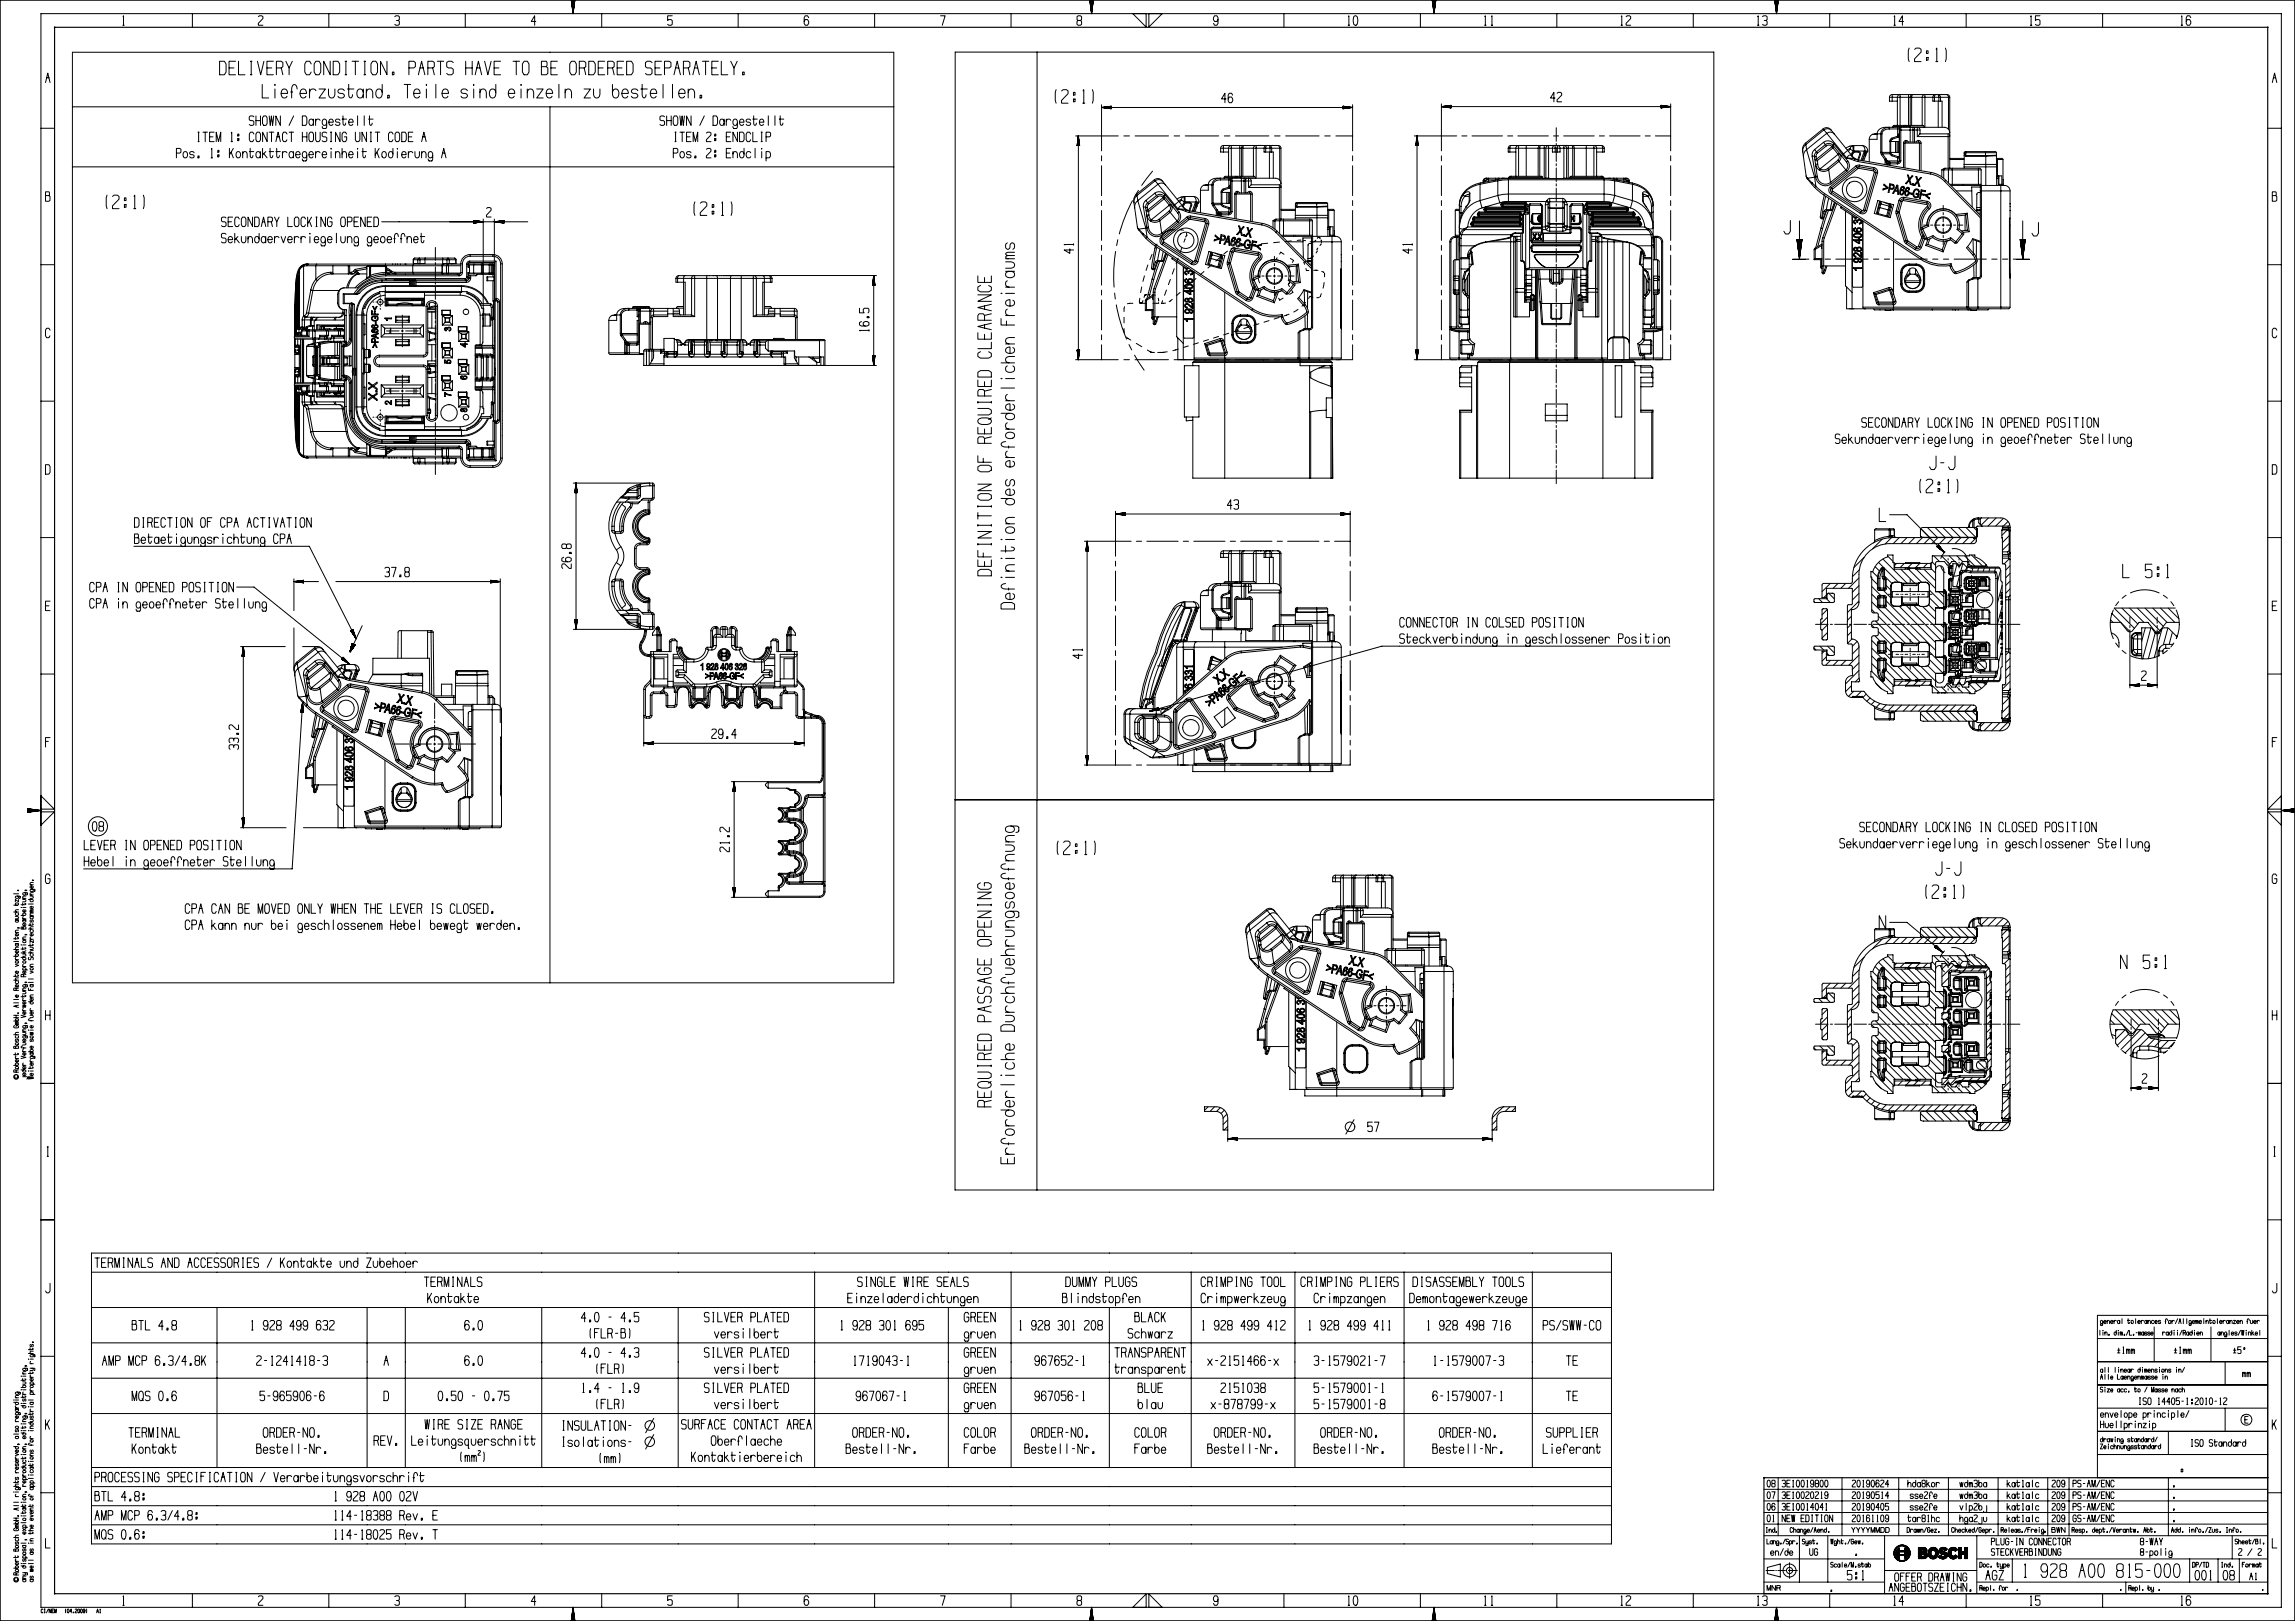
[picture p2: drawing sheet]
<svg xmlns="http://www.w3.org/2000/svg" width="841mm" height="594mm" viewBox="0 0 841 594" stroke-linecap="round" stroke-linejoin="round" font-family="sans-serif">
<g fill="none" stroke="#000" stroke-width=".37">
<path d="M0 0l.1 .1M.1 .1h840.8M.1 .1v593.8M15 5h821v584h-821zM26.5 19.1h301v341h-301zM45 9.3h.5M45.1 6.1l.2-.3v3.5M70.5 5v5M94.7 6.1l.4-.3h.8l.4 .3v.7l-1.6 1.8v.7h1.6M120.5 5v5M144.7 6.1l.4-.3h.8l.4 .3v1.1l-.4 .3M145.3 7.5h.6l.4 .4v1l-.4 .4h-.8l-.4-.4"/>
<path d="M170.5 5v5M196.3 7.9h-1.6l1.2-2.1v3.5M209.4 .3l.6 4.7M209.4 .1l.1 .9M209.5 .1v1.3M209.6 .1v2.1M209.7 .1v2.8M209.8 .1v3.6M209.9 .1v4.3M210 .1v4.9M210.1 .1l-.1 4.7M210.2 .1l-.1 4"/>
<path d="M210.3 .1l-.1 3.2M210.4 .1l-.1 2.4M210.4 .1v1.7M210.5 .1v1.3M210.6 .6v-.5l-.6 4.9M220.5 5v5M246.3 5.8h-1.6v1.7l.4-.3h.8l.4 .3v1.4l-.4 .4h-.8l-.4-.4M270.5 5v5M296.3 6.5l-.4-.7h-.8l-.4 .7v2.1l.4 .7h.8l.4-.7v-.7l-.4-.7h-.8l-.4 .7M320.5 5v5M344.7 5.8h1.6l-1 3.5M370.5 5v5"/>
<path d="M380 19.1v417M395.1 7.5l-.4-.3v-1.1l.4-.3h.8l.4 .3v1.1l-1.6 .7v1l.4 .4h.8l.4-.4v-1l-.4-.4M399.4 .3l.6 4.7M399.4 .1l.1 .9M399.5 .1v1.3M399.6 .1v2.1M399.7 .1v2.8M399.8 .1v3.6M399.9 .1v4.3M400 .1v4.9M400.1 .1l-.1 4.7M400.2 .1l-.1 4"/>
<path d="M400.3 .1l-.1 3.2M400.4 .1l-.1 2.4M400.5 .1l-.1 1.7M400.5 .1v.9M400.6 .6v-.5l-.6 4.9M415.1 5l4.9 4.9v-4.9M421 5v4.9l4.9-4.9M446.3 7.2l-.4 .7h-.8l-.4-.7 .4-1.4h.8l.4 .7v2.1l-.4 .7h-.8l-.4-.7M470.5 5v5M494 9.3h.6M494.1 6.1l.2-.3v3.5M496.1 6.1l.8-.3a2.61 2.61 0 0 1 0 3.5h-.4a3.1 3.1 0 0 1-.4-3.2z"/>
<path d="M520.5 5v5M524.9 .3l.6 4.7M524.9 .1l.1 .9M525 .1l.1 1.7M525.1 .1v2.1M525.2 .1v2.8M525.3 .1v3.6M525.4 .1v4.3M525.5 .1v4.9M525.6 .1v4.3M525.7 .1l-.1 4M525.8 .1l-.1 3.2"/>
<path d="M525.9 .1l-.1 2.4M526 .1l-.1 1.7M526 .1v.9M526.1 .6v-.5l-.6 4.9M544 9.3h.6M544.1 6.1l.2-.3v3.5M546.5 9.3h.5M546.6 6.1l.1-.3v3.5M570.5 5v5M594 9.3h.6M594.1 6.1l.2-.3v3.5M595.9 6.1l.4-.3h.8l.5 .3v.7l-1.7 1.8v.7h1.7"/>
<path d="M620.5 5v5M644 9.3h.6M644.1 6.1l.2-.3v3.5M645.9 6.1l.4-.3h.8l.5 .3v1.1l-.5 .3M646.5 7.5h.6l.5 .4v1l-.5 .4h-.8l-.4-.4M650.4 .3l.6 4.7M650.4 .1l.1 .9M650.5 .1l.1 1.7M650.6 .1l.1 2.4M650.7 .1v2.8M650.8 .1v3.6M650.9 .1v4.3"/>
<path d="M651 .1v4.9M651.1 .1v4.3M651.2 .1v3.6M651.3 .1l-.1 3.2M651.4 .1l-.1 2.4M651.5 .1l-.1 1.7M651.6 .1l-.1 .9M651.6 .3l-.6 4.7M670.5 5v5M694 9.3h.6M694.1 6.1l.2-.3v3.5M697.6 7.9h-1.7l1.2-2.1v3.5"/>
<path d="M699.6 17.6l-.3 1v3l.3 1M701.6 18.1l.6-.5h1.2l.6 .5v1l-2.4 2.5v1h2.4M706 18.6h.5v1h-.5zM709.5 18l.2-.4v5M712.9 17.6l.3 1v3l-.3 1M720.5 5v5M744 9.3h.6M744.1 6.1l.2-.3v3.5M747.6 5.8h-1.7v1.7l.4-.3h.8l.5 .3v1.4l-.5 .4h-.8l-.4-.4M770.5 5v5M799.3 9.3h.5M799.4 6.1l.1-.3v3.5"/>
<path d="M802.8 6.5l-.4-.7h-.9l-.4 .7v2.1l.4 .7h.9l.4-.7v-.7l-.4-.7h-.9l-.4 .7M840.9 .1v593.8M841 0l-.1 .1M16.7 30.3l.8-3.5 .8 3.5M17.1 28.5h.8M26.5 39.1h301M80.5 22.4h1.7l.6 1v3l-.6 1h-1.7zM83.9 24.9h1.8M86.3 22.4h-2.4v5h2.4M87.4 22.4v5h2.4M91.8 22.4h.5M91.8 27.4h.5"/>
<path d="M92.1 22.4v5M94.3 22.4l1.2 5 1.2-5M96.1 30.9v5h2.4M97.8 24.9h1.8M100.2 22.4h-2.4v5h2.4M100.8 30.9v.4zM100.8 32.6v3.3M101.3 24.9h1.8l.6-.5v-1.5l-.6-.5h-1.8v5M103 34.2h2.4a1.21 1.21 0 0 0-1-1.6 1.21 1.21 0 0 0-1.4 1.3 1.36 1.36 0 0 0 .2 1.6 1.36 1.36 0 0 0 1.6 .2l.4-.4M103.1 24.9l.6 2.5M104.8 22.4l1.1 2.5v2.5M106.5 33.7h.8"/>
<path d="M107.1 22.4l-1.2 2.5M108.9 32.6l-.4-1.3-.4-.3-.8 .3-.4 1.3v3.3M110 34.2h2.3a1.21 1.21 0 0 0-.9-1.6 1.21 1.21 0 0 0-1.4 1.3 1.36 1.36 0 0 0 .2 1.6 1.36 1.36 0 0 0 1.6 .2l.3-.4M113.4 32.6v3.3M114.1 23.4l-.6-1h-1.2l-.6 1v3l.6 1h1.1l.6-1M115.8 22.4h1.1l.6 1v3l-.6 1h-1.1l-.7-1v-3zM115.8 33.2a1.25 1.25 0 0 0-1.4-.6 1.25 1.25 0 0 0-1 1.3M116.9 32.6h2.4l-2.4 3.3h2.4M120.4 32.6l.2 2.7a1.07 1.07 0 0 0 .9 .6 1.07 1.07 0 0 0 1-.6l.2-2.7M121 22.4v5l-2.4-5v5M122.1 22.4h1.7l.7 1v3l-.7 1h-1.7zM126.2 33.2a1.35 1.35 0 0 0-2.4 0l.4 .9 1.6 .3 .4 .9a1.35 1.35 0 0 1-2.4 0"/>
<path d="M126.4 22.4h.6M126.4 27.4h.6M126.8 22.4v5M127.3 32.6h2.4M127.8 30.9l.1 4.5 .4 .4h.4l.5-1.1M129 22.4h2.4M130.2 22.4v5M133.1 33.9a1.18 1.18 0 0 0-1.1-1.3 1.18 1.18 0 0 0-1.2 1.3 1.36 1.36 0 0 0 .2 1.6 1.36 1.36 0 0 0 1.6 .2l.5-1.1M133.1 32.6v3.3M133.4 22.4h.6M133.4 27.4h.6M133.7 22.4v5"/>
<path d="M134.3 33.9a1.18 1.18 0 0 1 1.1-1.3 1.18 1.18 0 0 1 1.2 1.3v2M134.3 32.6v3.3M136.6 22.4h1.2l.5 1v3l-.5 1h-1.2l-.7-1v-3zM140.1 30.9v3a1.36 1.36 0 0 1-.2 1.6 1.36 1.36 0 0 1-1.6 .2 1.96 1.96 0 0 1 .4-3.1 1.15 1.15 0 0 1 1.4 1.3M141.8 22.4v5l-2.4-5v5M142.1 34.9h.6v1h-.6zM143.8 26.4h.6v1h-.6zM148.1 30.9h2.4M149.3 30.9v5M149.8 24.9h1.8l.6-.5v-1.5l-.6-.5h-1.8v5M151.6 34.2h2.3a1.21 1.21 0 0 0-.9-1.6 1.21 1.21 0 0 0-1.4 1.3 1.36 1.36 0 0 0 .2 1.6 1.36 1.36 0 0 0 1.6 .2l.4-.4M153.3 27.4l1.2-5 1.2 5"/>
<path d="M153.9 24.9h1.2M156.3 30.9v.4zM156.3 32.6v3.3M156.8 24.9h1.8l.6-.5v-1.5l-.6-.5h-1.8v5M158.6 24.9l.6 2.5M159.7 30.9v5M160.3 22.4h2.3M161.4 22.4v5M162 34.2h2.3a1.21 1.21 0 0 0-.9-1.6 1.21 1.21 0 0 0-1.4 1.3 1.36 1.36 0 0 0 .2 1.6 1.36 1.36 0 0 0 1.6 .2l.4-.4M166.1 22.9l-.6-.5h-1.2l-.6 .5v1.5l.6 .5h1.2l.6 .5v1.5l-.6 .5h-1.2l-.6-.5M170.7 22.4v5M170.7 24.9h2.3"/>
<path d="M171.3 33.2a1.35 1.35 0 0 0-2.4 0l.4 .9 1.6 .3 .4 .9a1.35 1.35 0 0 1-2.4 0M173 22.4v5M173.6 30.9v.4zM173.6 32.6v3.3M174.1 27.4l1.2-5 1.2 5M174.7 24.9h1.2M175.9 33.9a1.18 1.18 0 0 1 1.1-1.3 1.18 1.18 0 0 1 1.2 1.3v2M175.9 32.6v3.3M177.6 22.4l1.2 5 1.2-5M181.1 24.9h1.7M181.7 30.9v3a1.36 1.36 0 0 1-.2 1.6 1.36 1.36 0 0 1-1.6 .2 1.96 1.96 0 0 1 .4-3.1 1.15 1.15 0 0 1 1.4 1.3M183.4 22.4h-2.3v5h2.3"/>
<path d="M186.3 34.2h2.3a1.21 1.21 0 0 0-.9-1.6 1.21 1.21 0 0 0-1.4 1.3 1.36 1.36 0 0 0 .2 1.6 1.36 1.36 0 0 0 1.6 .2l.3-.4M188 22.4h2.4M189.2 22.4v5M190.9 30.9v.4zM190.9 32.6v3.3M192.1 22.4h1.2l.5 1v3l-.5 1h-1.2l-.7-1v-3zM193.2 33.9a1.18 1.18 0 0 1 1.2-1.3 1.18 1.18 0 0 1 1.2 1.3v2M193.2 32.6v3.3M196.7 32.6h2.3l-2.3 3.3h2.3M198.4 24.4v-2h1.8l.3 .5-.3 1.5h-1.8v3h1.8l.6-.5v-2l-.6-.5M200.2 34.2h2.3a1.21 1.21 0 0 0-.9-1.6 1.21 1.21 0 0 0-1.4 1.3 1.36 1.36 0 0 0 .2 1.6 1.36 1.36 0 0 0 1.6 .2l.3-.4M201.5 39.1v321"/>
<path d="M201.9 24.9h1.8M204.3 22.4h-2.4v5h2.4M204.8 30.9v5M207.1 33.9a1.18 1.18 0 0 1 1.2-1.3 1.18 1.18 0 0 1 1.1 1.3v2M207.1 32.6v3.3M209.4 22.4h1.2l.6 1v3l-.6 1h-1.2l-.6-1v-3zM212.3 24.9h1.8l.6-.5v-1.5l-.6-.5h-1.8v5M214 32.6h2.4l-2.4 3.3h2.4M214.1 24.9l.6 2.5M215.8 22.4h1.7l.6 1v3l-.6 1h-1.7zM217.5 32.6l.2 2.7a1.07 1.07 0 0 0 1 .6 1.07 1.07 0 0 0 1-.6l.1-2.7M219.2 24.9h1.8"/>
<path d="M221.6 22.4h-2.4v5h2.4M222.7 24.9h1.8l.6-.5v-1.5l-.6-.5h-1.8v5M224.4 30.9l.2 4.4a1.07 1.07 0 0 0 1 .6 1.07 1.07 0 0 0 1-.6 1.55 1.55 0 0 0 .1-1.9 1.55 1.55 0 0 0-1.7-.6l-.6 1.1M224.5 24.9l.6 2.5M226.2 24.9h1.7M227.9 34.2h2.4a1.21 1.21 0 0 0-1-1.6 1.21 1.21 0 0 0-1.4 1.3 1.36 1.36 0 0 0 .2 1.6 1.36 1.36 0 0 0 1.6 .2l.4-.4M228.5 22.4h-2.3v5h2.3M229.6 22.4h1.8l.6 1v3l-.6 1h-1.8zM233.7 33.2a1.35 1.35 0 0 0-2.3 0l.3 .9 1.7 .3 .3 .9a1.35 1.35 0 0 1-2.3 0M234.8 32.6h2.4M235.3 30.9l.1 4.5 .4 .4h.5l.5-1.1M238.3 34.2h2.4a1.21 1.21 0 0 0-1-1.6 1.21 1.21 0 0 0-1.4 1.3 1.36 1.36 0 0 0 .2 1.6 1.36 1.36 0 0 0 1.6 .2l.4-.4"/>
<path d="M238.9 22.9l-.6-.5h-1.1l-.7 .5v1.5l.7 .5h1.1l.6 .5v1.5l-.6 .5h-1.2l-.6-.5M240 24.9h1.8M242.4 22.4h-2.4v5h2.4M243 30.9v5M243.5 24.9h1.8l.6-.5v-1.5l-.6-.5h-1.8v5M246.4 30.9v5M247 27.4l1.2-5 1.1 5M247.6 24.9h1.2M248.7 34.2h2.4a1.21 1.21 0 0 0-1-1.6 1.21 1.21 0 0 0-1.4 1.3 1.36 1.36 0 0 0 .2 1.6 1.36 1.36 0 0 0 1.6 .2l.4-.4M250.4 24.9h1.8l.6-.5v-1.5l-.6-.5h-1.8v5M252.2 33.9a1.18 1.18 0 0 1 1.2-1.3 1.18 1.18 0 0 1 1.1 1.3v2M252.2 32.6v3.3"/>
<path d="M252.2 24.9l.6 2.5M253.9 27.4l1.2-5 1.2 5M254.5 24.9h1.2M256.5 34.9h.6v1h-.6zM257.4 22.4h2.4M258.6 22.4v5M260.8 24.9h1.8M263.2 22.4h-2.4v5h2.4M264.3 22.4v5h2.4M267.8 22.4l1.2 2.5v2.5M270.2 22.4l-1.2 2.5M272.1 26.4h.6v1h-.6z"/>
<path d="M387 32.9l-.3 .9v3l.3 1M389 33.3l.6-.4h1.2l.6 .4v1l-2.4 2.5v1h2.4M393.4 33.8h.6v1h-.6zM393.4 36.3h.6v1h-.6zM396.8 37.8h.7M396.9 33.3l.3-.4v4.9M400.3 32.9l.3 .9v3l-.3 1M403.7 38.4v16.9M403.7 39.4h92M403.7 39.4l3.5 .4M404 39.3h3.2M404.4 39.5h2.8"/>
<path d="M404.8 39.5h2.4M404.8 39.2h2.4M405.6 39.6h1.6M405.6 39.1h1.6M406.4 39.7h.8M406.4 39h.8M406.7 39h.5M407.1 39.8h.1M407.2 38.9v.9M407.2 38.9l-3.5 .5M449.3 36.3h-1.7l1.3-2.1v3.4M451.7 34.9l-.4-.7h-.9l-.3 .7v2l.3 .7h.9l.4-.7v-.6l-.4-.7h-.9l-.3 .7"/>
<path d="M492.2 39.8h.1M492.2 39.5h2.7M492.2 38.9l.4 .1M492.2 39h.8M492.2 39.1h1.5M492.2 39.2h2.3M492.2 39.3h3.1M492.2 38.9l3.5 .5M492.2 38.9v.9M493 39.7l-.8 .1M493.7 39.6l-1.5 .1M494.5 39.5l-2.3 .1"/>
<path d="M495.7 38.4v16.9M495.7 39.4l-3.5 .4M528.2 38.1v17.2M528.2 39.1h84M528.2 39.1l3.5 .4M528.6 39.1h3.1M529 39h2.7M529 39.2h2.7M529.8 39.3h1.9M529.8 38.9h1.9M530.5 39.4h1.2M530.5 38.8h1.2"/>
<path d="M531.3 39.5h.4M531.3 38.7h.4M531.7 38.6h.1M531.7 38.6v.9M531.7 38.6l-3.5 .5M569.8 35.9h-1.6l1.2-2v3.4M570.6 34.2l.4-.3h.9l.4 .3v.7l-1.7 1.7v.7h1.7M608.7 38.9l2.7 .1M608.7 39.1h3.1M608.7 38.6l3.5 .5M608.7 38.6v.9M608.7 38.6h.1"/>
<path d="M608.7 38.7h.4M608.7 38.7l1.2 .1M608.7 38.8l2 .1M609.1 39.5h-.4M609.9 39.4h-1.2M610.7 39.3h-2M611.4 39.2h-2.7M612.2 38.1v17.2M612.2 39.1l-3.5 .4M692.4 35.7h1M692.4 35.7v1.4h1M693.4 34.7a1 1 0 0 0-1 1"/>
<path d="M693.4 34.7v1M693.4 35.7v1.4M693.4 37.1h1.9M693.4 34.7h6M693.4 35.7h1.9M695.3 35.7h1M695.3 35.7v10.3M695.3 35.7a.81 .81 0 0 1 1-.9v.9M696.3 35.7h3.1M696.3 35.7v10.3M699.4 34.7h1.6M699.4 35.7h.6"/>
<path d="M699.4 34.7v1M699.4 35.7v10.3M700 35.7h.5M700 35.7v10.7M700.5 35.7h3.9M700.5 35.7v10.3M701 34.7h4.4M701 34.7l-.7 .2-.3 .8M701 34.7l-.3 .2-.2 .8M704.4 35.7h1M704.4 35.7v10.3M705.4 34.7a1 1 0 0 0-1 1"/>
<path d="M705.4 34.7v1M705.4 34.7h7.9M705.4 35.7h2.9M705.4 35.7v11M706 21.1h.5v1h-.5zM706.1 34.6v.1M706.9 34.6v.1M707 34.6v.1M707.1 34.6v.1M707.2 34.6v.1M708.1 34.6v.1M708.3 35.7a1 1 0 0 1 1-1l-.4 1"/>
<path d="M708.3 35.7v1.4h.6M708.3 35.7h.6M708.9 37.1h1.6M708.9 35.7h1.6M708.9 35.7v1.4M709.4 22.6h.7M709.5 34.6v.1M710.3 37.1v9.6M710.4 34.6v.1M710.5 37.1h.6M710.5 35.7l-.4-1a1 1 0 0 1 1 1M710.5 35.7h.6"/>
<path d="M710.5 35.7v1.4M711.1 37.1h.6v9.6M711.1 35.7v1.4M711.1 35.7h2.9M711.5 34.6v.1M713.3 34.7h.2a1 1 0 0 1 1 1M713.3 34.7l.6 .5 .1 .5M714 35.7h.5M714 35.7v11.7M714.5 35.7v14M832.7 30.3l.8-3.5 .8 3.5M833.1 28.5h.8"/>
<path d="M15 47h5M64.6 56.1h1.3l.4-.3v-1.1l-.4-.3h-1.3v3.4M67.4 55.7a1.07 1.07 0 0 1 1.4 1 1.07 1.07 0 0 1-1.4 1l-.3-.8zM71.1 56a.94 .94 0 0 0-1.6 0l.2 .6 1.2 .2 .2 .6a.94 .94 0 0 1-1.6 0M72.5 57.2h.5v.6h-.5zM72.6 51.9h.4M72.6 48.4h.4M72.8 48.4v3.5M74.4 48.4h1.6M75.2 48.4v3.5M76.8 50.1h1.3M77.4 57.8h.5"/>
<path d="M77.4 54.7l.2-.3v3.4M78.5 48.4h-1.7v3.5h1.7M79.2 51.9v-3.5l.9 3.5 .8-3.5v3.5M79.8 55.1h.4v.7h-.4zM79.8 56.8h.4v.7h-.4zM84.1 54.4v3.4M84.7 51.9h.5M84.7 55.8l.8 2M84.7 48.7l.2-.3v3.5M85.5 54.4l-1.4 2.4M86.9 55.7a1.07 1.07 0 0 1 1.3 1 1.07 1.07 0 0 1-1.3 1l-.4-.8zM87.1 49.1h.4v.7h-.4z"/>
<path d="M87.1 50.8h.4v.7h-.4zM88.9 56.4a.82 .82 0 0 1 .9-.9 .82 .82 0 0 1 .8 .9v1.4M88.9 55.6v2.2M91.4 55.6h1.6M91.7 54.3l.1 3.2 .5 .3 .4-.8M93 42.8l-.4-.3h-.8l-.5 .3v1.1l1.7 .7v1l-.4 .3h-.8l-.5-.3M93 49.1l-.4-.7h-.8l-.4 .7v2.1l.4 .7h.8l.4-.7M93.8 44.2h1.7M93.8 42.5v3.4M94.2 48.4h.8l.5 .7v2.1l-.5 .7h-.8l-.4-.7v-2.1zM95.4 56.4a.82 .82 0 0 0-.8-.9 .82 .82 0 0 0-.8 .9 .95 .95 0 0 0 .1 1.2 .95 .95 0 0 0 1.2 .1l.3-.8M95.4 55.6v2.2"/>
<path d="M95.5 42.5v3.4M96.2 54.4v3.4M96.6 56.3l1.3 1.5M96.6 42.5h.9l.4 .7v2.1l-.4 .6h-.9l-.4-.6v-2.1zM97.4 55.6l-1.2 1.1M97.9 48.4v3.5l-1.7-3.5v3.5M98.6 55.6h1.7M98.6 42.5l.4 3.4 .5-3.4 .4 3.4 .4-3.4M98.7 48.4h1.6M99 54.3l.1 3.2 .5 .3 .4-.8M99.5 48.4v3.5M101.1 55.6h1.6"/>
<path d="M101.1 51.9l.8-3.5 .8 3.5M101.4 54.3l.1 3.2 .6 .3 .3-.8M101.5 50.1h.8M102.7 42.5v3.4l-1.6-3.4v3.4M103.5 55.6v2.2M105.1 56a.87 .87 0 0 0-1-.4 .87 .87 0 0 0-.6 .8M105.2 49.1l-.4-.7h-.9l-.4 .7v2.1l.4 .7h.8l.5-.7M105.9 48.4h1.7M106.8 48.4v3.5M107.6 56.4a.82 .82 0 0 0-.9-.9 .82 .82 0 0 0-.8 .9 .95 .95 0 0 0 .2 1.2 .95 .95 0 0 0 1.1 .1l.4-.8M107.6 55.6v2.2M107.6 42.5l-1.7 3.4"/>
<path d="M108.4 56.7h1.6a.85 .85 0 0 0-.7-1.1 .85 .85 0 0 0-.9 .8 .95 .95 0 0 0 .1 1.2 .95 .95 0 0 0 1.1 .1l.3-.3M110.8 42.5h1.2l.5 .7v2.1l-.5 .6h-1.2zM110.8 48.4v3.5M110.8 50.1h1.7M112.4 56.9l-.3 .8a1.13 1.13 0 0 1-1.4-.8 1.13 1.13 0 0 1 .8-1.3 .81 .81 0 0 1 .9 .8l-.2 2.5-1 .1-.4-.8M112.5 48.4v3.5M113.2 56.7h1.7a.85 .85 0 0 0-.7-1.1 .85 .85 0 0 0-1 .8 .95 .95 0 0 0 .1 1.2 .95 .95 0 0 0 1.2 .1l.2-.3M113.6 48.4h.9l.4 .7v2.1l-.4 .7h-.9l-.4-.7v-2.1zM114.9 44.5a.82 .82 0 0 0-.9-.9 .82 .82 0 0 0-.8 .9 .95 .95 0 0 0 .2 1.2 .95 .95 0 0 0 1.1 .1l.4-.8M114.9 43.7v2.2M115.6 55.6v2.2M115.6 43.7v2.2"/>
<path d="M115.7 48.4v2.8l.3 .7h.9l.4-.7v-2.8M117.3 56a.87 .87 0 0 0-1-.4 .87 .87 0 0 0-.7 .8M117.3 44.1a.87 .87 0 0 0-1-.4 .87 .87 0 0 0-.7 .8M118.1 56.7h1.6a.85 .85 0 0 0-.7-1.1 .85 .85 0 0 0-.9 .8 .95 .95 0 0 0 .1 1.2 .95 .95 0 0 0 1.1 .1l.3-.3M119.7 45l-.4 .8a1.13 1.13 0 0 1-1.4-.8 1.13 1.13 0 0 1 .9-1.3 .81 .81 0 0 1 .9 .8l-.2 2.5-1.1 .1-.3-.8M119.7 48.8l-.4-.4h-.8l-.4 .4v1l1.6 .7v1l-.4 .4h-.8l-.4-.3M120.5 44.8h1.6a.85 .85 0 0 0-.6-1.1 .85 .85 0 0 0-1 .8 .95 .95 0 0 0 .1 1.2 .95 .95 0 0 0 1.2 .1l.2-.3M121.1 51.9h.4M121.1 48.4h.4M121.3 54.3v.3zM121.3 55.6v2.2M121.3 48.4v3.5"/>
<path d="M122.9 56.4a.82 .82 0 0 1 .8-.9 .82 .82 0 0 1 .9 .9v1.4M122.9 55.6v2.2M124.6 44.1a.94 .94 0 0 0-1.7 0l.3 .6 1.1 .2 .3 .6a.94 .94 0 0 1-1.7 0M124.6 48.4v3.5l-1.7-3.5v3.5M125.4 56.4a.82 .82 0 0 1 .8-.9 .82 .82 0 0 1 .8 .9v1.4M125.4 54.4v3.4M125.4 43.7h1.6M125.7 42.4l.1 3.2 .5 .3 .4-.8M127 49.1l-.4-.7h-.8l-.5 .7v2.1l.5 .7h.8l.4-.7v-1.1h-.8M127.8 56.7h1.6a.85 .85 0 0 0-.6-1.1 .85 .85 0 0 0-1 .8 .95 .95 0 0 0 .1 1.2 .95 .95 0 0 0 1.1 .1l.3-.3M127.8 44.8h1.6a.85 .85 0 0 0-.6-1.1 .85 .85 0 0 0-1 .8 .95 .95 0 0 0 .1 1.2 .95 .95 0 0 0 1.2 .1l.2-.3M130.2 48.4v2.8l.4 .7h.8l.5-.7v-2.8"/>
<path d="M131 54.3v.3zM131 55.6v2.2M131 42.4v3.5M132.6 55.6h1.7M133 54.3l.1 3.2 .5 .3 .4-.8M133.5 42.4v3.5M134.3 48.4v3.5l-1.6-3.5v3.5M135.1 43.7h1.6M135.4 42.4l.1 3.2 .6 .3 .3-.8M135.7 51.9h.4M135.7 48.4h.4M135.9 48.4v3.5"/>
<path d="M137.5 54.4v3.4M137.5 48.4h1.7M138.1 55.8l.8 2M138.3 48.4v3.5M138.9 54.4l-1.4 2.4M140.3 55.7a1.07 1.07 0 0 1 1.3 1 1.07 1.07 0 0 1-1.3 1l-.4-.8zM144 54.4a4 4 0 0 1-.4 3.3 1.13 1.13 0 0 1-1.4-.8 1.13 1.13 0 0 1 .8-1.3 .81 .81 0 0 1 1 .8M144 49.1l-.4-.7h-.8l-.4 .7v2.1l.4 .7h.8l.4-.7M145.2 48.4h.8l.5 .7v2.1l-.5 .7h-.8l-.4-.7v-2.1zM145.6 54.3v.3zM145.6 55.6v2.2M147.2 56.7h1.6a.85 .85 0 0 0-.6-1.1 .85 .85 0 0 0-1 .8 .95 .95 0 0 0 .1 1.2 .95 .95 0 0 0 1.2 .1l.2-.3"/>
<path d="M147.2 48.4h1.2l.5 .7v2.1l-.5 .7h-1.2zM149.6 55.6v2.2M149.6 50.1h1.3M151.3 56a.87 .87 0 0 0-1-.4 .87 .87 0 0 0-.7 .8M151.3 48.4h-1.7v3.5h1.7M152.1 55.6l.1 1.8 .5 .4 .9-.4 .1-1.8M154.5 56.4a.82 .82 0 0 1 .8-.9 .82 .82 0 0 1 .8 .9v1.4M154.5 55.6v2.2M154.5 51.9l.8-3.5 .9 3.5M154.9 50.1h.9M158.6 56.9l-.4 .8a1.13 1.13 0 0 1-1.4-.8 1.13 1.13 0 0 1 .8-1.3 .81 .81 0 0 1 1 .8l-.3 2.5-1 .1-.4-.8M161.8 57.8l.8-3.4 .8 3.4"/>
<path d="M162.2 56.1h.8M243.5 42.8l-.4-.3h-.8l-.5 .3v1.1l1.7 .7v1l-.4 .3h-.8l-.5-.3M244.3 42.5v3.4M244.3 44.2h1.7M246 42.5v3.4M246.7 56.1h1.3l.4-.3v-1.1l-.4-.3h-1.3v3.4M247.1 42.5h.9l.4 .7v2.1l-.4 .6h-.9l-.4-.6v-2.1zM247.3 51.9h.5M247.3 48.4h.5M247.6 48.4v3.5M249.1 42.5l.4 3.4 .5-3.4 .4 3.4 .4-3.4M249.2 48.4h1.6"/>
<path d="M249.5 55.7a1.07 1.07 0 0 1 1.3 1 1.07 1.07 0 0 1-1.3 1l-.3-.8zM250 48.4v3.5M251.6 50.1h1.2M253.2 56a.94 .94 0 0 0-1.6 0l.2 .6 1.2 .2 .2 .6a.94 .94 0 0 1-1.6 0M253.2 42.5v3.4l-1.6-3.4v3.4M253.2 48.4h-1.6v3.5h1.6M254 51.9v-3.5l.8 3.5 .9-3.5v3.5M254.6 57.2h.4v.6h-.4zM258.1 42.5l-1.7 3.4M258.9 48.8l.4-.4h.8l.4 .4v.7l-1.7 1.7 .1 .7h1.6M258.9 54.7l.4-.3h.8l.4 .3v.7l-1.7 1.8 .1 .6h1.6M261.3 42.5h1.2l.5 .7v2.1l-.5 .6h-1.2z"/>
<path d="M261.9 49.1h.4v.7h-.4zM261.9 50.8h.4v.7h-.4zM261.9 55.1h.4v.7h-.4zM261.9 56.8h.4v.7h-.4zM265.4 44.5a.82 .82 0 0 0-.9-.9 .82 .82 0 0 0-.8 .9 .95 .95 0 0 0 .2 1.2 .95 .95 0 0 0 1.1 .1l.4-.8M265.4 43.7v2.2M266.1 43.7v2.2M266.2 56.1h1.2M266.2 50.1h1.2M267.8 44.1a.87 .87 0 0 0-1-.4 .87 .87 0 0 0-.7 .8M267.8 48.4h-1.6v3.5h1.6M267.8 54.4h-1.6v3.4h1.6"/>
<path d="M268.6 56.4a.82 .82 0 0 1 .8-.9 .82 .82 0 0 1 .8 .9v1.4M268.6 55.6v2.2M270.2 45l-.4 .8a1.13 1.13 0 0 1-1.4-.8 1.13 1.13 0 0 1 .9-1.3 .81 .81 0 0 1 .9 .8l-.2 2.5-1.1 .1-.3-.8M270.2 48.4v3.5l-1.6-3.5v3.5M271 44.8h1.6a.85 .85 0 0 0-.6-1.1 .85 .85 0 0 0-1 .8 .95 .95 0 0 0 .1 1.2 .95 .95 0 0 0 1.2 .1l.2-.3M271 48.4h1.2l.5 .7v2.1l-.5 .7h-1.2zM272.7 54.4a4 4 0 0 1-.4 3.3 1.13 1.13 0 0 1-1.4-.8 1.13 1.13 0 0 1 .8-1.3 .81 .81 0 0 1 1 .8M275.1 44.1a.94 .94 0 0 0-1.7 0l.3 .6 1.1 .2 .3 .6a.94 .94 0 0 1-1.7 0M275.1 49.1l-.4-.7h-.8l-.5 .7v2.1l.5 .7h.8l.4-.7M275.1 56a.96 .96 0 0 0-1.3-.3 .96 .96 0 0 0-.4 1.2 .89 .89 0 0 0 .7 .9 .89 .89 0 0 0 1-.4M275.9 43.7h1.6M275.9 48.4v3.5h1.6"/>
<path d="M276.2 42.4l.1 3.2 .5 .3 .4-.8M276.7 54.3v3.5M278.3 44.8h1.6a.85 .85 0 0 0-.6-1.1 .85 .85 0 0 0-1 .8 .95 .95 0 0 0 .1 1.2 .95 .95 0 0 0 1.2 .1l.2-.3M278.9 51.9h.4M278.9 48.4h.4M279.1 54.3v.3zM279.1 48.4v3.5M279.1 55.6v2.2M280.7 50.1h1.2l.5-.3v-1l-.4-.4h-1.3v3.5M280.7 57.8h1a1.29 1.29 0 0 0 0-2.2h-1v3.4M281.5 42.4v3.5M284 42.4v3.5"/>
<path d="M285.6 43.7h1.6M285.9 42.4l.1 3.2 .6 .3 .3-.8M394.2 49.8h15.6M394.7 53.3h.9M394.7 53.3h.1M394.8 52.9v.4M394.9 52.1v1.2M395 51.4v1.9M395.1 50.6v2.7M395.2 49.8v82M395.2 49.8l-.5 3.5M395.2 49.8l.4 3.5"/>
<path d="M395.2 50.2v3.1M395.3 50.6v2.7M395.4 51.4v1.9M395.5 52.1v1.2M395.6 52.9v.4M403.7 57.1v1.8M411.8 49.8h2.1M415.9 49.8h12.3M430.2 49.8h2.1M434.3 49.8h12.3M447.3 54.3v1.4h1M447.3 54.3h1"/>
<path d="M448.3 53.3a1 1 0 0 0-1 1M448.3 53.3v1M448.3 53.3h6M448.3 54.3v1.4M448.3 55.7h1.9M448.3 54.3h1.9M448.6 49.8h2.1M450.2 54.3a.81 .81 0 0 1 1-.9v.9M450.2 54.3h1M450.2 54.3v10.3M451.2 54.3v10.3M451.2 54.3h3.1"/>
<path d="M452.7 49.8h12.3M454.3 53.3h1.6M454.3 54.3h.6M454.3 53.3v1M454.3 54.3v10.3M454.9 54.3h.5M454.9 54.3v10.7M455.4 54.3h3.9M455.4 54.3v10.3M455.9 53.3h4.4M455.9 53.3l-.7 .3-.3 .7M455.9 53.3l-.3 .3-.2 .7"/>
<path d="M459.3 54.3h1M459.3 54.3v10.3M460.3 53.3a1 1 0 0 0-1 1M460.3 53.3v1M460.3 53.3h7.9M460.3 54.3v11M460.3 54.3h2.9M461 53.3h.1M461.8 53.3h.1M461.9 53.3h.1M462 53.3h.1M462.1 53.3h.1"/>
<path d="M463 53.3h.1M463.2 54.3a1 1 0 0 1 1-1l-.4 1M463.2 54.3h.6M463.2 54.3v1.4h.6M463.8 54.3v1.4M463.8 55.7h1.6M463.8 54.3h1.6M464.4 53.3h.1M465.2 55.7v9.6M465.3 53.3h.1M465.4 54.3l-.4-1a1 1 0 0 1 1 1M465.4 54.3h.6"/>
<path d="M465.4 55.7h.6M465.4 54.3v1.4M466 55.7h.6v9.6M466 54.3v1.4M466 54.3h2.9M466.4 53.3h.1M467 49.8h2.1M468.2 53.3h.2a1 1 0 0 1 1 1M468.2 53.3l.4 .1 .3 .9M468.9 54.3h.5M468.9 54.3v11.7M469.4 54.3v14"/>
<path d="M471.1 49.8h12.3M485.4 49.8h2.1M489.5 49.8h6.2M495.7 57.1v1.8M518.3 49.8h15.5M518.8 53.3h.9M518.8 53.3h.1M518.9 52.5v.8M519 51.7v1.6M519.1 51v2.3M519.2 50.6v2.7M519.3 49.8v82"/>
<path d="M519.3 49.8l-.5 3.5M519.3 49.8l.4 3.5M519.3 50.2v3.1M519.4 51v2.3M519.5 51.7v1.6M519.6 52.5v.8M519.7 52.9v.4M528.2 57.1v1.8M535.7 49.8h1.8M539.4 49.8h11.2M552.5 49.8h1.8M552.7 54.3h.6"/>
<path d="M552.7 54.3v1.4h.6M553.3 55.7h2.2M553.3 54.3h2.2M553.3 54.3v1.4M553.7 53.3l-.4 1M553.7 53.3a1 1 0 0 0-1 1M553.7 53.3h5.6M555.5 54.3a.81 .81 0 0 1 1-.9v.9M555.5 54.3h1M555.5 54.3v10.3M556.2 49.8h11.2M556.5 54.3h2.8"/>
<path d="M556.5 54.3v10.3M559.3 53.3v1M559.3 54.3h4.4M559.3 53.3h5.3M559.3 54.3v10.3M562.2 53.3h.1M563 53.3h.1M563.7 54.3h.5M563.7 54.3v10.3M563.7 53.3h.1M564.2 54.3h1.7M564.2 54.3v10.3"/>
<path d="M564.6 53.3l-.4 1M564.6 53.3l-.7 .3-.2 .7M564.6 53.3h1.3M565.2 53.3h.1M565.3 53.3h.1M565.9 54.3h.6M565.9 53.3v1M565.9 53.3h1.6M565.9 54.3v11M566.5 54.3h1M566.5 54.3v11M567.4 53.3h.1"/>
<path d="M567.5 53.3a1 1 0 0 0-1 1M567.5 53.3v1M567.5 53.3h5.6M567.5 54.3h1.4M567.5 54.3v11M567.9 53.3h.1M568.2 53.3h.1M568.9 54.3a.81 .81 0 0 1 1-.9v.9M568.9 54.3h1M568.9 54.3v1.4h1M568.9 53.3h.1M569.3 49.8h1.8"/>
<path d="M569.6 53.3h.1M569.7 53.3h.1M569.9 55.7h.8M569.9 54.3h.8M569.9 54.3v1.4M570.3 46.8v5M570.3 52.6v.8M570.3 54.2v5M570.3 60v.8M570.4 53.3h.1M570.7 54.3v-1a1 1 0 0 1 1 1M570.7 54.3h1"/>
<path d="M570.7 54.3v1.4M571.1 53.3h.1M571.7 54.3v1.4h-1M571.7 54.3h1.4M571.8 53.3h.1M572.6 53.3h.1M572.7 53.3h.6M573 49.8h11.2M573.1 53.3a1 1 0 0 1 1 1M573.1 54.3h1M573.1 53.3v1M573.1 53.3h1.6"/>
<path d="M573.1 54.3v11M573.4 53.3h.1M574.1 54.3h.6M574.1 54.3v11M574.2 53.3h.1M574.7 53.3v1M574.7 53.3h1.3M574.7 54.3h1.6M574.7 54.3v11M575.6 53.3h.7M576 53.3l.3 1M576 53.3l.6 .3 .3 .7"/>
<path d="M576 53.3h5.3M576.3 54.3h.6M576.3 54.3v10.3M576.4 53.3h.1M576.9 54.3h4.4M576.9 54.3v10.3M581.3 53.3v1M581.3 53.3h5.6M581.3 54.3h2.8M581.3 54.3v10.3M584.1 54.3v-1a1 1 0 0 1 1 1M584.1 54.3h1"/>
<path d="M584.1 54.3v10.3M585.1 55.7h2.2M585.1 54.3h2.2M585.1 54.3v10.3M586.1 49.8h1.8M586.9 53.3l.4 1M586.9 53.3a1 1 0 0 1 1 1M587.3 54.3h.6M587.3 54.3v1.4M587.9 54.3v1.4h-.6M589.8 49.8h11.2M602.9 49.8h1.8"/>
<path d="M606.6 49.8h5.6M612.2 57.1v1.8M660.6 55.6l.3 1.9M660.9 57.5l1 7M661.6 52.4a3.1 3.1 0 0 0-1 3.2M661.6 52.4l.2 .6M661.8 53a2.86 2.86 0 0 0-1.2 2.6M661.8 53l.2 1.8M662 54.8a2.86 2.86 0 0 0-1.1 2.7M662 54.8l3 10.1M664.1 57.3l1.2 7.4M664.1 57.3l.8 .2"/>
<path d="M664.9 57.5l1 7.1M665 54.8l-.8 1.1-.1 1.4M665 54.8l.6 .8M665.5 57.4l-.6 .1M665.5 57.4l.1 .9M665.6 55.6l-.6 .8-.1 1.1M665.6 55.6l.4 .5M665.6 58.3l-.6 .1 .1 .2 .4 .3 .5-.1M665.6 58.3l.4 .5M666 56.1l-.5 1.3M666 58.8l.1 1.4M668.1 47.2a2.07 2.07 0 0 1 3.1 .6"/>
<path d="M668.1 47.2l.3 .4M668.1 47.2l-6.5 5.2M668.2 52.2l.9-.5 1.1-.1 1 .4 .8 .7M668.2 52.2l.7 .8M668.2 52.2l-3.2 2.6M668.4 47.6a1.97 1.97 0 0 1 2.8 .2M668.4 47.6l1 1.3M668.4 47.6l-6.6 5.4M668.9 53l1.5-.4 1.3 .7M668.9 53l.4 .5M668.9 53l-3.3 2.6M669.3 53.5l1.2-.3 .7 .5"/>
<path d="M669.3 53.5l-3.3 2.6M669.4 48.9l6.1 7.5M669.4 48.9a1.97 1.97 0 0 1 2.8 .2M669.4 48.9l-7.4 5.9M671.2 47.8l1 1.3M671.2 53.7h.1M671.3 53.7l.5-.3-.1 .8M671.3 53.7l.4 .5M671.3 53.7l-5.7 4.6M671.7 54.2l1.9 2.3M671.7 54.2l-5.7 4.6M671.7 53.3l3 3.7"/>
<path d="M671.7 53.3l-.5 .4M672 52.7l-.3 .6M672 52.7l3.2 3.9M672.2 49.1l4.9 6M673.5 58.7l.4 .4M673.5 58.7l-3.7 3M673.6 56.5l.1 .2M673.6 56.5l-6.6 5.4M673.7 56.7l.3-.3a1.71 1.71 0 0 1-.1 2.7M673.7 56.7a1.42 1.42 0 0 1-.2 2M673.9 59.1l-3.8 3.1M673.9 59.1l2.5 3.2"/>
<path d="M674 56.2l-.4 .3M674.7 57l2 2.4M675.2 56.6l-.5 .4M675.2 56.6l1.9 2.4M675.5 56.4l-.3 .2M675.5 56.4l1.2 1.5M676.7 59.4a2.06 2.06 0 0 1-.3 2.9M676.7 57.9l3 .3M676.7 57.9l2.8 .9M677.1 55.1l-1.6 1.3M677.1 55.1l1.7 2.1M677.1 59a2.64 2.64 0 0 1-.3 3.7"/>
<path d="M677.1 59l-.4 .4M677.9 53.6h.1M677.9 54.6l-.5 .9M677.9 54.6l1.2 .8M677.9 54.6l-1 .3M678.4 57l-.8-.1-.9 1M678.4 57l1.3 1.2M678.4 57l.4 .2M678.8 57.2l1 1 1.4 .5M678.8 56l.3 .1M678.8 56l-.3 .9M679 53.4l.1 2"/>
<path d="M679 53.4l-.5 .1-.6 1.1M679 53.4l-1.4 .3-1.2 .6M679.1 56.1l-.4 1.1M679.1 55.4l-.8 1.3M679.3 53.4h-.3M679.3 55.4h-.2M679.3 53.4v2M679.3 55.4h4.2M679.3 53.4h3.2M679.5 58.8l1.3 .4M679.6 55.8l-.5 .3M679.6 55.5l-.8 .5"/>
<path d="M679.6 55.5v.3M679.6 55.5h1.3M679.6 55.8h1.3M679.7 58.2l1.2 .4M679.7 58.2l-.2 .6M680.8 59.2l26.7 4.6M680.9 55.8l.6 .3v.5M680.9 55.5l.8 .5 .1 .7M680.9 55.5v.3M680.9 58.6l-.1 .6M680.9 58.6l26.7 4.6M681.5 56.6l.3 .1"/>
<path d="M681.5 56.6l-.7 1.9M681.8 56.7l-.8 1.9M682.5 53.4a1.65 1.65 0 0 1 1 2M682.5 53.4a2 2 0 0 1 2 2M683.1 56.8h.2M683.2 55.4v.2M683.2 55.4l.3 .1M683.2 55.4l-1.3 3.4M683.2 55.6l.1 .5M683.3 56.1l-.8 2.7M683.3 56.8l.4 .1M683.3 56.8l-.7 2.1"/>
<path d="M683.5 55.5l.3 .2M683.5 55.5l-.3 .1M683.5 55.4v.1M683.5 55.4h1M683.7 56.9l-.7 2.1M683.8 55.7l-.5 .4M683.8 55.7l.1 .1M683.9 55.8l-.6 1M683.9 55.8l-.6 .3M684.1 55.7l-.4 1.2M684.5 55.4l-.6 .4M685 51.1v8.2"/>
<path d="M686.1 49.2l-.9 1-.2 .9M686.1 49.2h1.8M687.2 49.1h-.4M687.2 49.1h.2M687.2 49.1l.1 .1M687.4 49.1v.1M687.4 49.1h.5M687.9 49.2h-1.8M687.9 49.1v2h-2.9M687.9 49.1h1.3M689.2 55.8l.2 .9M689.2 55.8h.4"/>
<path d="M689.2 49.1h.4M689.2 49.1v6.7M689.4 56.7l1.4 1.9M689.6 55.8l3.2 .1M689.6 55.8l.3 .6M689.6 49.1v6.7M689.9 56.4l-.5 .3M689.9 56.4l1.3 1.9M689.9 56.4h2.7M690.8 58.6l.3 .7M690.8 58.6v1.7M691.1 59.3l.2 .4"/>
<path d="M691.2 58.3l-.4 .3M691.2 58.3l.4 .7M691.3 59.7l.4 .3M691.3 59.7v.7M691.6 59l.2 .2M691.6 59l-.5 .3M691.6 59h3.8M691.8 59.2l-.5 .5M691.8 59.2l.4 .2M692.2 59.4l-.5 .6M692.2 59.4l.3 .1M692.3 46.7h-1.8l-1.3 .4-1 .9-.3 1.1"/>
<path d="M692.3 46.7l-1.2 .1-1 .5-.7 .8-.2 1M692.3 47.3l-1.9 .5-.5 .5-.3 .8M692.3 46.7v.6M692.3 46.7h3.1M692.3 47.3h3.1M692.5 59.5h.3M692.5 59.5l-.4 .6M692.6 56.1l.2 .6 .5 .4M692.6 51.9h.2M692.6 56.1h.4M692.6 51.6h.4M692.6 51.6v4.5"/>
<path d="M692.8 59.5h2.6M692.8 59.5l-.3 .6M692.8 51.9v4M692.8 51.9h1.8M692.8 55.9h1.8M693 51.6v.3M693 55.9v.2M693 56.1l.4 .6M693.3 50.6l.1 .4M693.3 57.1l2.1 .7M693.3 50.6l-.5 .4-.2 .6M693.4 51l-.4 .6"/>
<path d="M693.4 56.7l-.1 .4M693.4 56.7l2.2 .7M693.7 46.4h4M693.7 46.4v.3M694.6 51.9h.6M694.6 55.9h.6M694.6 51.9v4M695.2 51.9h.4v4h-.4M695.2 51.9v4M695.4 59v.4M695.4 46.7h1.2M695.4 47.3h.6"/>
<path d="M695.4 46.7v.6M695.4 47.3v2.4M695.4 57.8v1.2M695.4 59.4v.1M695.4 49.7h.6M695.4 57.8l.4 .1M695.4 49.9l.2 .4M695.4 49.9l-2.1 .7M695.4 59.5l-.1 .6M695.6 57.4l.2 .1M695.6 57.4l-.2 .4M695.6 50.3l-2.2 .7"/>
<path d="M695.8 50.3h-.2M695.8 49.9h-.4M695.8 49.9v.4M695.8 57.5v.4M695.8 49.9h.2M695.8 57.9h.2M695.8 50.3h.2M695.8 57.5h.2M695.8 49.3l-.4 .4M695.8 49.3h.2M696 58.9l-.6 .6M696 47.3v11.6"/>
<path d="M696 48.9l-.2 .4M696 58.9h.1M696 47.3h.1M696 47.3l.1 .4M696.1 47.7v.1M696.1 58.9l-.7 .6M696.1 58.9h.5M696.1 47.7h.5M696.1 47.7v11.2M696.6 47.7h3.4M696.6 58.9l-.4 .8-.9 .4M696.6 47.7v11.2"/>
<path d="M696.6 46.7l-.6 .6M696.6 46.7h.1M696.6 46.7h3.4M696.6 46.7v1M697.6 52.4h.5M697.6 52.4v9.1M697.7 46.4h.7M697.7 46.4v.3M697.8 46h-3.7l-.4 .4M697.8 46h.6M697.8 46l-.1 .4M698.1 52.4h5.3"/>
<path d="M698.1 52.4v9.1M698.4 51.5l.9 .5M698.4 51.5l-.6 .3-.2 .6M698.4 51.5v.6M698.4 52.1l-.3 .3M698.4 52.1h4.7M698.4 46v.4M698.4 46h1.2M698.4 46.4v.3M698.4 46.4h1.2M699.6 46l.4 .4M699.6 46.4h.4"/>
<path d="M699.6 46v.4M699.6 46.4v.3M700 46.7h13l1.2 .9 .3 1.1M700 46.4l.4-.4h4.2l.6 .6M700 46.4v.2M700 46.7v1M700 46.6h5.2M700 46.6v.1M700 47.7v4.4M700 47.7h1M701 47.7h.6M701 47.7v4.4"/>
<path d="M701.6 47.3l-.6-.6v1M701.6 46.7v1M701.6 47.7v4.4M701.6 47.7h1M702.6 47.7v-1a1 1 0 0 1 1 1M702.6 47.7h1M702.6 47.7v2.4M702.6 50.1h11.3M703.1 52.1l.3 .3M703.1 51.5l.6 .3 .3 .6M703.1 51.5v.6M703.1 51.5l-.5 .1-.4 .5"/>
<path d="M703.4 52.4h.6M703.4 52.4v10.1M703.6 49.1l-1 1M703.6 49.1h10.3M703.6 47.7v1.4M704 52.4v10.2M705.2 46.6v.1M713.9 49.1l.6 .6M713.9 49.1v1M713.9 50.1h.6M713.9 50.1v11.6M714.5 49.7v.4"/>
<path d="M714.5 50.1v11.6M714.5 58.1h5.3M714.5 58.5h5.3M719.8 56.1l.2 .6M719.8 55.9l.6 .1M719.8 55.9v4.4M720 56.7l-.2 .2 .6 .3M720 56.7l.4 .3M720.4 57v.2M720.4 57.2h7.2M720.4 57h7.2M720.4 55.6l-.6 .3"/>
<path d="M720.4 55.6v.4M720.4 55.6h7.2M720.4 56v1M720.4 56h7.2M727.6 55.6h3.6l.4 .3M727.6 55.6v.4M727.6 56v1M727.6 57v.2M727.7 57v.2M727.7 57h-.1M727.7 57.2v3.1M727.7 57.2h-.1"/>
<path d="M731.6 55.9l-4 .1M731.6 55.9v1M731.6 56.9l-3.9 .1M731.6 56.9v.2M731.6 57.1v3.2M731.6 57.1l-3.9 .1M731.6 58.1h.4M731.6 58.5h.4M732 58.1h1.6l.4 .4M732 58.5h2M732 58.1v.4M732 58.5v6"/>
<path d="M734 58.5v9.1h-.4M831 47h5M16.7 71.7v-1.4h1.2l.2 .3-.2 1.1h-1.2v2.1h1.2l.4-.4v-1.4l-.4-.3M26.5 61.1h301M39.2 71.5l-.3 1v3l.3 1M41.2 72l.6-.5h1.2l.6 .5v1l-2.4 2.5v1h2.4M45.6 72.5h.6v1h-.6zM45.6 75h.6v.9h-.6zM49 76.5h.7M49.1 71.9l.3-.4v5M52.5 71.5l.3 1v3l-.3 1M82.8 79.9l-.4-.3h-.8l-.5 .3v1l1.7 .7v1.1l-.4 .3h-.8l-.5-.3"/>
<path d="M85.3 79.6h-1.7v3.4h1.7M88.9 79.6h.8l.4 .7v2l-.4 .7h-.8l-.5-.7v-2zM92.5 79.6v3.4l-1.6-3.4v3.4M93.3 79.6h1.2l.5 .7v2l-.5 .7h-1.2zM100.6 79.6l.8 1.7v1.7M102.3 79.6l-.9 1.7M105.5 79.6v3.4h1.6M108.3 79.6h.8l.4 .7v2l-.4 .7h-.8l-.4-.7v-2zM112.7 79.6v3.4M114.2 79.6l-1.5 2.4M115.8 79.6h.4M116 79.6v3.4"/>
<path d="M119.3 79.6v3.4l-1.7-3.4v3.4M125.3 79.6h.8l.4 .7v2l-.4 .7h-.8l-.4-.7v-2zM131.4 79.6h-1.7v3.4h1.7M133.8 79.6v3.4l-1.6-3.4v3.4M136.3 79.6h-1.7v3.4h1.7M137 79.6h1.2l.5 .7v2l-.5 .7h-1.2zM178.3 76.4l.4-.3h.8l.5 .3v.7l-1.7 1.7v.7h1.7M254.6 74l-.3 1v2.9l.3 1M256.6 74.5l.6-.5h1.2l.6 .5v.9l-2.4 2.5v1h2.4M261 75h.6v1h-.6zM261 77.4h.6v1h-.6zM264.4 78.9h.7"/>
<path d="M264.5 74.4l.3-.4v4.9M267.9 74l.3 1v2.9l-.3 1M403.7 60.7v11M403.7 73.5v1.8M403.7 77.1v11M415 73.5a55 55 0 0 0-4.8 12.2M415.5 74.3l.3 1.9M415.8 76.2l1 7M416.6 71.1a3.1 3.1 0 0 0-1.1 3.2M416.6 71.1l.1 .5M416.7 71.6a2.86 2.86 0 0 0-1.2 2.7M416.7 71.6l.2 1.9"/>
<path d="M416.9 73.5l3 10.1M416.9 73.5a2.86 2.86 0 0 0-1.1 2.7M417.2 69.8l-1.2 1.8M419 75.9l1.2 7.4M419 75.9l.8 .2M419.8 76.1l1 7.1M419.9 73.5l-.8 1.1-.1 1.3M419.9 73.5l.7 .8M420.4 76l-.6 .1M420.4 76l.2 1M420.6 74.3l-.6 .8-.2 1M420.6 74.3l.3 .5"/>
<path d="M420.6 77l-.6 .1v.2l.4 .3 .5-.1M420.6 77l.3 .5M420.9 74.8l-.5 1.2M420.9 77.5l.1 1.3M421 78.8l-.8-.2 .5 1.5 .9 .9M421 78.8l.3 1.1 .6 .6M422.4 62.7l-4 5.2M423 65.9a2.07 2.07 0 0 1 3.1 .6M423 65.9l.3 .3M423 65.9l-6.4 5.2M423.1 70.8l1-.4 1-.1 1 .3 .8 .7M423.1 70.8l.7 .9"/>
<path d="M423.1 70.8l-3.2 2.7M423.3 66.2a1.97 1.97 0 0 1 2.8 .3M423.3 66.2l-6.6 5.4M423.3 66.2l1 1.3M423.8 71.7l1.5-.5 1.3 .7M423.8 71.7l.4 .4M423.8 71.7l-3.2 2.6M424.2 72.1l.8-.3 1.2 .5M424.2 72.1l-3.3 2.7M424.3 67.5l6.1 7.6M424.3 67.5a1.97 1.97 0 0 1 2.8 .3M424.3 67.5l-7.4 6"/>
<path d="M426.1 66.5l1 1.3M426.2 72.3v.1M426.2 72.4l.5-.4-.1 .9M426.2 72.4l.4 .5M426.2 72.4l-5.6 4.6M426.6 72.9l1.9 2.3M426.6 72.9l-5.7 4.6M426.6 71.9l3.1 3.8M426.6 71.9l-.4 .4M426.9 71.3l3.2 4M426.9 71.3l-.3 .6M427.1 67.8l4.9 6"/>
<path d="M428.4 77.3l.4 .5M428.4 77.3l-3.7 3.1M428.5 75.2l.1 .1M428.5 75.2l-6.6 5.3M428.6 75.3l.3-.2a1.71 1.71 0 0 1-.1 2.7M428.6 75.3a1.42 1.42 0 0 1-.2 2M428.8 77.8l2.5 3.1M428.8 77.8l-3.8 3M429 74.8l-.5 .4M429.7 75.7l1.9 2.4M430.1 75.3l-.4 .4M430.1 75.3l1.9 2.4"/>
<path d="M430.4 75.1l-.3 .2M430.4 75.1l1.2 1.4M431.6 78.1a2.06 2.06 0 0 1-.3 2.8M431.6 76.5l3.1 .4M431.6 76.5l2.8 .9M432 73.8l-1.6 1.3M432 73.8l1.7 2.1M432 77.7a2.64 2.64 0 0 1-.3 3.7M432 77.7l-.4 .4M432.8 72.2h.1M432.9 73.2l-.6 .9M432.9 73.2l1.1 .8"/>
<path d="M432.9 73.2l-1.1 .3M433.3 75.7l-.8-.2-.9 1M433.3 75.7l1.4 1.2M433.3 75.7l.4 .2M433.7 75.9l1.1 .9 1.3 .5M433.7 74.7l.3 .1M433.7 74.7l-.3 .8M433.9 72l.1 2M433.9 72l-.5 .2-.5 1M433.9 72l-1.4 .3-1.2 .7M434 74.8l-.4 1M434 74l-.8 1.3"/>
<path d="M434.3 72h-.4M434.3 74h-.3M434.3 72v2M434.3 74h4.1M434.3 72h3.1M434.4 77.4l1.4 .5M434.6 74.4l-.6 .4M434.6 74.1l-.9 .6M434.6 74.1v.3M434.6 74.1h1.2M434.6 74.4h1.2M434.7 76.9l1.2 .4"/>
<path d="M434.7 76.9l-.3 .5M435 79.5l.4 .5M435 79.5l-9.3 7.6M435.4 80l.4 .4M435.4 80l-9.4 7.5M435.8 77.9l26.6 4.5M435.8 74.4l.6 .4v.4M435.8 74.1l.8 .5 .1 .7M435.8 74.1v.3M435.9 77.3l-.1 .6M435.9 77.3l26.6 4.5M436.2 79.8l-.8 .2"/>
<path d="M436.2 79.8l-.1 .5M436.2 79.8l5.4 .9M436.3 79.2l-1.3 .3M436.3 79.2l-.1 .6M436.3 79.2l5.4 .9M436.4 75.2l.3 .1M436.4 75.2l-.7 2M436.7 75.3l-.7 2M437.3 77.4h.1M437.4 72a1.65 1.65 0 0 1 1 2M437.4 72a2 2 0 0 1 2 2M438 75.4h.3"/>
<path d="M438.1 74l-1.2 3.4M438.1 74l.1 .3M438.1 74l.3 .2M438.2 74.3l.1 .5M438.3 74.8l-1 2.7M438.3 75.4l.3 .1M438.3 75.4l-.8 2.1M438.4 74h1M438.4 74.2l.4 .2M438.4 74.2l-.2 .1M438.4 74v.2M438.6 75.5l-.7 2.1"/>
<path d="M438.8 74.4l-.5 .4M438.8 74.4h.1M438.8 74.4l-.5 1M438.8 74.4l-.6 .4M439.1 74.4l-.5 1.1M439.1 74.4h.1M439.4 74l-.6 .4M439.9 69.7v8.3M441.1 67.9l1.7-.1zM441.1 67.9l-.8 .6-.4 1.2M442.2 67.7v.1M442.2 67.7h-.4"/>
<path d="M442.2 67.7h.1M442.3 67.7v.1M442.3 67.7h.5M442.8 67.7v2h-2.9M442.8 67.7h1.3M444.1 74.5l.2 .8M444.1 74.5h.4M444.1 67.7h.4M444.1 67.7v6.8M444.3 75.3l1.4 1.9M444.5 74.5h3.3M444.5 74.5l.3 .5"/>
<path d="M444.5 67.7v6.8M444.8 75l-.5 .3M444.8 75l1.3 1.9M444.8 75h2.7M445.7 77.2v1.8M445.7 77.2l.3 .7M446 77.9l.2 .4M446.1 76.9l-.4 .3M446.1 76.9l.4 .7M446.2 78.3v.7M446.2 78.3l.4 .4M446.5 77.6l.2 .3"/>
<path d="M446.5 77.6l-.5 .3M446.5 77.6h3.8M446.6 78.7h.4M446.6 78.7v.4M446.7 77.9l-.5 .4M446.7 77.9l.5 .2M447 78.7h.4M447.2 78.1l-.6 .6M447.2 78.1h.2M447.2 65.3h-1.8l-1.3 .4-1 .9-.3 1.1M447.2 65.3l-1.2 .2-1 .5-.7 .8-.2 .9M447.2 65.9l-1.9 .5-.5 .6-.3 .7"/>
<path d="M447.2 65.3v.6M447.2 65.3h3.1M447.2 65.9h3.1M447.4 78.1h.3M447.4 78.1l-.4 .6M447.4 78.7h2.8M447.4 78.7v.5M447.5 74.8l.2 .6 .5 .3M447.5 70.5h.3M447.5 74.8h.4M447.5 70.2h.4M447.5 70.2v4.6"/>
<path d="M447.7 78.1h2.7M447.7 78.1l-.3 .6M447.8 70.5h1.7M447.8 70.5v4M447.8 74.5h1.7M447.9 70.2v.3M447.9 74.5v.3M447.9 74.8l.4 .6M448.2 69.3l.1 .4M448.2 75.7l2.2 .8M448.2 69.3l-.5 .3-.2 .6M448.3 75.4l-.1 .3"/>
<path d="M448.3 75.4l2.2 .7M448.3 69.7l-.4 .5M448.6 65h4M448.6 65v.3M449.5 74.5h.6M449.5 70.5h.6M449.5 70.5v4M450.1 70.5h.4v4h-.4M450.1 70.5v4M450.3 77.6v.5M450.3 65.3h1.2M450.3 65.9h.6"/>
<path d="M450.3 65.3v.6M450.3 65.9v2.5M450.3 76.4v1.2M450.3 78.1h.1M450.3 68.4h.6M450.4 76.5h.3M450.4 68.6l.1 .3M450.4 68.6l-2.2 .7M450.4 78.1l-.2 .6M450.5 76.1h.2M450.5 76.1l-.1 .4M450.5 68.9l-2.2 .8"/>
<path d="M450.7 68.9h-.2M450.7 68.5l-.3 .1M450.7 68.5v.4M450.7 76.1v.4M450.7 68.5h.2M450.7 76.5h.2M450.7 76.1h.2M450.7 68.9h.2M450.7 67.9h.2M450.7 67.9l-.4 .5M450.9 77.5l-.6 .6M450.9 65.9v11.6"/>
<path d="M450.9 67.5l-.2 .4M450.9 77.5h.1M450.9 65.9h.1M451 65.9v.4M451 66.3v.1M451 77.5l-.6 .6M451 77.5h.5M451 66.3h.5M451 66.3v11.2M451.5 66.3h3.4M451.5 77.5l-.4 .9-.9 .3M451.5 66.3v11.2"/>
<path d="M451.5 65.3l-.6 .6M451.5 65.3h.1M451.6 65.3h3.3M451.6 65.3l-.1 1M451.6 65.3l-.6 .6M452.5 71.1h.5M452.5 71.1v9M452.6 65h.7M452.6 65v.3M452.7 64.6h-3.7l-.4 .4M452.7 64.6h.6M452.7 64.6l-.1 .4"/>
<path d="M453 71.1h5.3M453 71.1v9.1M453.3 70.1v.6M453.3 70.1l.9 .6M453.3 70.1l-.6 .4-.2 .6M453.3 70.7l-.3 .4M453.3 70.7h4.7M453.3 64.6v.4M453.3 65v.3M453.3 64.6h1.2M453.3 65h1.2M454.5 64.6l.4 .4"/>
<path d="M454.5 65h.4M454.5 64.6v.4M454.5 65v.3M454.9 65.3l13 .1 1.2 .9 .3 1M454.9 65l.4-.4h4.3l.5 .6M454.9 65v.2M454.9 65.3v1M454.9 65.2h5.2M454.9 65.2v.1M454.9 66.3v4.4M454.9 66.3h1M455.9 66.3h.6"/>
<path d="M455.9 66.3v4.4M456.5 65.9l-.6-.6v1M456.5 65.3v1M456.5 66.3v4.4M456.5 66.3h1M457.5 66.3v-1a1 1 0 0 1 1 1M457.5 66.3h1M457.5 66.3v2.4M457.5 68.7h11.3M458 70.7l.3 .4M458.1 70.1l-.6 .2-.4 .4M458.1 70.1l.6 .4 .2 .6"/>
<path d="M458.1 70.1l-.1 .6M458.3 71.1h.6M458.3 71.1v10M458.5 67.7l-1 1M458.5 66.3v1.4M458.5 67.7h10.3M458.9 71.1v10.1M460.1 65.2v.1M468.8 67.7l.6 .6M468.8 68.7h.6M468.8 67.7v1M468.8 68.7v11.6"/>
<path d="M469.4 68.3v.4M469.4 68.7v11.6M469.4 77.1h5.3M469.4 76.7h5.3M474.7 79.8h7.9M474.7 79.8v.5M474.7 78.9v.9M474.7 78.9h7.9M474.7 74.8l.2 .6M474.7 74.6h.6M474.7 74.6v4.3M474.9 75.4l-.2 .2 .6 .3"/>
<path d="M474.9 75.4l.4 .3M475.3 75.7v.2M475.3 75.9h7.2M475.3 75.7h7.2M475.3 74.2l-.6 .4M475.3 74.2v.4M475.3 74.2h7.2M475.3 74.6h7.2M475.3 74.6v1.1M482.5 74.2h3.6l.4 .4M482.5 74.2v.4M482.5 74.6v1.1"/>
<path d="M482.5 75.7v.2M482.6 75.7v.2M482.6 75.7h-.1M482.6 79.8h3.9M482.6 78.9v.9M482.6 78.9h3.9M482.6 75.9v3M482.6 79.8v6.8M482.6 75.9h-.1M486.5 74.6h-4M486.5 74.6v.9M486.5 75.5v.2"/>
<path d="M486.5 75.5l-3.9 .2M486.5 75.7v3.2M486.5 75.7l-3.9 .2M486.5 76.7h.4M486.5 77.1h.4M486.5 78.9v.9M486.5 79.8l.1 6.8M486.9 76.7h1.6l.4 .4M486.9 77.1h2M486.9 76.7v.4M486.9 77.1v6M488.9 77.1v9.1h-.4"/>
<path d="M495.7 60.7v11M495.7 73.5v1.8M495.7 77.1v11M528.2 60.7v11M528.2 73.5v1.8M528.2 77.1v11M533.3 77.1h1.5M533.3 77.1v9.1h1.5M534.8 76.7l-1.3 .1-.2 .3M534.8 77.7l.6 .4M534.8 77.7v3.7M534.8 75.1v2.6"/>
<path d="M535.4 78.1l-.1 1.7M535.4 75.7v2.4M536 77.9l-.6 .2M536.2 71.3l.5 .6M536.2 71.3a5 5 0 0 0-1.2 4.3l.4 .1M536.7 71.9l-1.2 2.5-.1 1.3M536.7 71.9h1.7M537.2 75.9a12.2 12.2 0 0 0-2.4 7.4M538.3 71.2l-1.6 .7M538.4 71.2h.1M538.4 73.8l-1.2 2.1M538.4 71.2v2.6"/>
<path d="M538.6 73.5l-.2 .3M538.6 70.8l-.2 .4M538.6 70.8l-.2-.4-.7-.1-1.5 1M538.6 73.5l-1.4 2.4M538.6 70.8v2.7M540 79.5l.2 .3M540 79.5l-.4 .8M540.2 79.8l-.3 .4M540.2 79.8h-.1M540.2 79.9h-.2M540.2 79.9h.1M540.2 79.8v.1"/>
<path d="M540.2 79.7v.1M540.3 79.5v.2M540.3 79.9v.5M540.3 79.5h-.3M540.3 79.9h16.6M540.3 79.7h16.6M540.3 79.5h16.6M540.3 79.7l-.2 .1M541.4 78.6l.3 .7 .4 .1M541.4 78.5v.1M541.7 78.5h-.3M541.7 78.5l.4 .6"/>
<path d="M541.7 78.5l-.3 .1M541.7 78.5h.1M541.7 78.3l.4 .3M541.8 77.8l-.1 .7M541.8 77.8l-.4 .7M542 78h-.1M542 78.1h-.2M542 78.1h.1M542 78v.1M542 78h.1M542.1 78.1v.5M542.1 79.1v.3"/>
<path d="M542.1 77.7v.3M542.1 77.7l-.3 .1M542.1 78.6v.5M542.1 79.1h14.8M542.1 78.6h14.8M542.1 78.1h14.8M542.1 78h14.8M542.1 77.7h14.8M542.1 79.4h14.8M542.1 78h-.2M542.4 73.5a10.1 10.1 0 0 0-7.5 10.2l1.5 .3M542.4 73.5l.7 2.7"/>
<path d="M542.4 67.5a8.6 8.6 0 0 0-7.6 7.6M542.4 67.5v6M542.5 67.1l-.1 .4M542.5 67.1a8.7 8.7 0 0 0-7.7 8M543.1 76.2a7.8 7.8 0 0 0-5.3 7M543.5 66.3h.4M543.5 66.3v.6M543.8 76.8l.3 .7 .4 .1M543.8 76.7v.1M543.9 66.3h.5M543.9 66.3v.5M544.1 76.7h-.3"/>
<path d="M544.1 76.7l.4 .6M544.1 76.7l-.3 .1M544.1 76.7h.1M544.1 76.5l.4 .3M544.2 76l.2 .2M544.2 76l-.4 .7M544.4 76.2l-.3 .5M544.4 76.2l-.1 .1M544.4 76.3h-.2M544.4 76.3l.1 .1M544.4 76.2v.1M544.4 66.3v.4"/>
<path d="M544.4 76.2h.1M544.5 76.4v.4M544.5 77.3v.3M544.5 75.9v.3M544.5 75.9l-.3 .1M544.5 76.8h14.4M544.5 77.3h14.4M544.5 77.6h14.4M544.5 76.2h14.4M544.5 75.9h14.4M544.5 76.4h14.4M544.5 76.8v.5"/>
<path d="M544.5 76.2h-.2M544.8 65.9l-.4 .4M544.8 65.9h3.3M544.9 65.3h-.4a1 1 0 0 0-1 1M544.9 65.3l-.1 .6M544.9 65.3l-.7 .3-.3 .7M544.9 65.3h3.2M545.5 65.3v1.2M548.1 65.9h.3M548.1 65.3v.6M548.1 65.3h1.2M548.1 65.9v.1"/>
<path d="M548.9 71.6l.7 2.7M548.9 71.6l-6.5 1.9M548.9 66.2l-6.5 1.3M548.9 66.2v5.4M549 65.8l-6.5 1.3M549 65.8l-.1 .4M549.3 65.3l-.6 .6M549.3 65.3l-.3 .4M549.3 65.3h1.2M549.6 74.3l-6.5 1.9M550 75l.3 .7 .4 .1M550 74.9v.1"/>
<path d="M550.3 74.9h-.3M550.3 75l.4 .5M550.3 75h-.3M550.3 74.9v.1M550.3 74.8l.4 .2M550.4 74.2l.2 .2M550.4 74.2l-.4 .7M550.5 65.3h.4M550.5 65.3v.3M550.6 74.4l-.3 .5M550.6 74.5l-.2 .1M550.6 74.5l.1 .1"/>
<path d="M550.6 74.5h-.1M550.6 74.5h.1M550.6 74.4v.1M550.7 74.6v.4M550.7 75.5v.3M550.7 74.1v.3M550.7 74.1l-.3 .1M550.7 74.1h8.2M550.7 74.4h8.2M550.7 75h8.2M550.7 74.6h8.2M550.7 75.8h8.2"/>
<path d="M550.7 75v.5M550.7 75.5h8.2M550.7 74.4h-.2M550.9 65.3l-.5 .2M550.9 65.3h.4M551.3 65.3v.2M551.3 65.3l1.8 .1M552.8 65.4v.5M552.8 65.9l-3.9 .3M552.8 65.4l-3.8 .4M552.8 71.1l-3.9 .5M552.8 71.1v2.8"/>
<path d="M552.8 73.9l-3.2 .4M552.8 65.4h35M552.8 65.9h35M552.8 65.9v5.2M552.8 71.1h35M552.8 73.9h13.9M552.9 65l-.2 .4M552.9 65h.4M553.3 65h.1M553.3 65v.4M553.4 65h11.7M553.4 65v.4"/>
<path d="M553.7 64.6l-.4 .4M553.7 64.6h.1M553.7 64.6l-.8 .4M553.8 64.6l-.4 .4M553.8 64.6h11M556.9 78h.1M556.9 79.7l.1 .1M556.9 79.5v.2M556.9 78.1v.5M556.9 79.9v.5M556.9 79.1v.3M556.9 77.7v.3"/>
<path d="M556.9 79.5h.2M556.9 77.7l.2 .1M556.9 78.6v.5M557 78h.1M557 79.8h.1M557 78.1h.2M557 78.1h-.1M557 79.9h.2M557 79.9h-.1M557 78v.1M557 79.8v.1M557 78l.3 .5"/>
<path d="M557 79.8l.3 .4M557.1 77.8l-.1 .2M557.1 79.5l-.1 .3M557.1 79.5l.5 .8M557.1 77.8l.5 .7M557.3 78.3l-.4 .3M557.3 78.5h.3M557.3 78.5l-.4 .6M557.3 78.5l.3 .1M557.3 78.5h.1M557.6 78.6l-.4 .7-.3 .1M557.6 78.5v.1"/>
<path d="M557.9 78.9v4.3M558.3 78.8l-.4 .1M558.3 78.8v4.3M558.7 78.5l-.4 .4M558.7 77.9l-.4 .9M558.7 77.9v.6M558.7 77.9l-.6 .4-.2 .6M558.7 77.9h1.2M558.7 78.5h1.2M558.9 74.4h.1M558.9 76.2h.1M558.9 74.6v.4"/>
<path d="M558.9 76.4v.4M558.9 75.5v.3M558.9 74.1v.3M558.9 77.3v.3M558.9 75.9v.3M558.9 75.9l.2 .1M558.9 74.1l.2 .1M558.9 75v.5M558.9 76.8v.5M558.9 74.4l.1 .1M559 76.2l.1 .1M559 74.5h.2"/>
<path d="M559 74.5l-.1 .1M559 76.3h.2M559 76.3l-.1 .1M559 74.5h.1M559 76.2v.1M559 76.2l.3 .5M559 74.4l.3 .5M559.1 78.5v19.9M559.1 74.2l-.1 .2M559.1 76l-.1 .2M559.1 76l.5 .7M559.1 74.2l.5 .7"/>
<path d="M559.3 74.8l-.4 .2M559.3 76.6l-.4 .2M559.3 74.9h.3M559.3 75l-.4 .5M559.3 75h.3M559.3 76.7h.3M559.3 76.7l-.4 .6M559.3 76.7l.3 .1M559.3 74.9v.1M559.3 76.7h.1M559.6 76.8l-.4 .7-.3 .1M559.6 75l-.4 .7-.3 .1"/>
<path d="M559.6 74.9v.1M559.6 76.7v.1M559.9 77.9v.6M559.9 75.7v2.2M560.3 77.9l-.4 .6M560.3 77.9h-.4M560.3 75.6l-.4 .1M560.3 75.6v2.3M560.5 75.3v22.8M560.7 75.2l-.4 .4M560.7 74.7l-.4 .9M560.7 74.7v.5"/>
<path d="M560.7 74.7l-.6 .4-.2 .6M560.7 74.7h3.8M560.7 75.2h3.8M561.7 78.3l-.4 .8-.2 2M561.7 78.3l-.3 2.9M561.7 78.3h.1M561.7 78.3h3.2M561.7 78.3v3M564 79.5l.4-.3v1.8a1.05 1.05 0 0 1-.4-1.5zM564.3 79.5l-.3 .4 .3 .9M564.3 79.5v1.3M564.3 79.5l-.1 .3"/>
<path d="M564.4 79.3l-.6 .9M564.4 79.3h.1M564.4 79.2v.1M564.4 79.7h.5M564.4 79.8h.1M564.4 79.9h.1M564.4 79.8h.5M564.4 79.9h.5M564.5 75.2l.4 .4M564.5 74.7l.6 .4 .2 .6M564.5 74.7l.4 .9M564.5 74.7v.5"/>
<path d="M564.8 64.6l.5 .4M564.8 64.6l.3 .4M564.9 78.7a1.42 1.42 0 0 0-1.5 1.4 1.42 1.42 0 0 0 1.5 1.4 1.34 1.34 0 0 1-1.3-1.4M564.9 78.8a1.47 1.47 0 0 0-1.5 1.4M564.9 75.6l.4 .1M564.9 78.8a1.27 1.27 0 0 0-1.3 1.3 1.27 1.27 0 0 0 1.3 1.3M564.9 75.6v7.5M565.1 65h.2M565.1 65v.4M565.3 65v.4M565.3 75.7v7.5M566.3 75v7.8"/>
<path d="M566.7 73.9l.8 .4M566.7 73.9l-.4 1.1M566.9 73.4l-.2 .5M566.9 73.4a.61 .61 0 0 0 .9 .6l.1-.1M567.1 65.3l-1.4 .1M567.1 65.3v.1M567.1 65.3h.4M567.3 76.2l.6 .2M567.3 75.7l.6 .5M567.3 74.9l-1 .1M567.3 74.9v7.7M567.5 74.3l-.2 .6"/>
<path d="M567.5 65.3l.3 .1M567.5 65.3v.1M567.7 74l-.3 .3M567.9 76.2v.2M567.9 72.7l-1 .7M567.9 72.7v1.2M567.9 76.2h4.8M567.9 73.9v2.3M567.9 76.4v5.5M567.9 76.4h4.8M567.9 72.7h4.8M567.9 73.9h4.8"/>
<path d="M570.3 61.6v4.9M570.3 67.3v.8M570.3 68.9v5M570.3 74.7v.8M570.3 76.3v5M572.7 76.2v.2M572.7 72.7l1 .7M572.7 72.7v1.2M572.7 73.9v2.3M572.7 76.4v5.5M572.8 74l.3 .3M573.1 65.3l-.4 .1"/>
<path d="M573.1 65.3v.1M573.1 65.3h.4M573.1 74.3l.2 .6M573.3 75.7l-.6 .5M573.3 76.2l-.6 .2M573.3 74.9l1 .1M573.3 74.9v7.7M573.5 65.3l1.3 .1M573.5 65.3v.1M573.7 73.4l.2 .5M573.7 73.4l-.7 .7-.3-.2M573.9 73.9l-.8 .4"/>
<path d="M573.9 73.9l.4 1.1M573.9 73.9h13.9M574.3 75v7.8M575.3 65h.1M575.3 65v.4M575.3 75.7v7.5M575.4 65h11.7M575.4 65v.4M575.7 78.3h3.2M575.7 75.6l-.4 .1M575.7 79.2h.2v.8h.6v-.8h.6v1.8h-.6v-.7h-.6v.7h-.2M575.7 75.6v7.5"/>
<path d="M575.7 79.3h.2M575.8 64.6l-.5 .4M575.8 64.6l-.4 .4M575.8 64.6h11M575.9 79.9h.6M576.1 75.2l-.4 .4M576.1 74.7l-.6 .4-.2 .6M576.1 74.7l-.4 .9M576.1 74.7v.5M576.1 74.7h3.8M576.1 75.2h3.8M576.5 79.3h.6"/>
<path d="M578.9 78.3l.4 .8 .2 2.1M578.9 78.3l.3 2.9M578.9 78.3h.1M578.9 78.3v3M579.9 75.2l.4 .4M579.9 74.7l.4 .9M579.9 74.7v.5M579.9 74.7l.6 .4 .2 .6M580.1 75.3v22.8M580.3 77.9l.4 .6M580.3 77.9h.4M580.3 75.6l.4 .1"/>
<path d="M580.3 75.6v2.3M580.7 77.9v.6M580.7 77.9h1.2M580.7 78.5h1.2M580.7 75.7v2.2M581 76.8l.3 .7 .4 .1M581 75l.3 .7 .4 .1M581 74.9v.1M581 76.7v.1M581.3 74.9h-.3M581.3 75l.4 .5M581.3 75h-.3"/>
<path d="M581.3 76.7h-.3M581.3 76.7l.4 .6M581.3 76.7l-.3 .1M581.3 74.9v.1M581.3 76.7h.1M581.3 74.8l.4 .2M581.3 76.5l.4 .3M581.4 76l-.4 .7M581.4 74.2l-.4 .7M581.4 74.2l.2 .2M581.4 76l.2 .2M581.5 78.5v19.9"/>
<path d="M581.6 76.2l-.3 .5M581.6 74.4l-.3 .5M581.6 76.2l-.1 .1M581.6 74.5l-.2 .1M581.6 74.5l.1 .1M581.6 76.3h-.2M581.6 76.3l.1 .1M581.6 74.5h-.1M581.6 74.5h.1M581.6 76.2v.1M581.6 76.2h.1M581.6 74.4v.1"/>
<path d="M581.7 74.6v.4M581.7 76.4v.4M581.7 75.9l-.3 .1M581.7 74.1l-.3 .1M581.7 75.5v.3M581.7 74.1v.3M581.7 77.3v.3M581.7 75.9v.3M581.7 76.8h14.4M581.7 77.3h14.4M581.7 74.1h8.2M581.7 74.4h8.2"/>
<path d="M581.7 77.6h14.4M581.7 75h8.2M581.7 75.9h14.4M581.7 74.6h8.2M581.7 76.4h14.4M581.7 75.8h8.2M581.7 75v.5M581.7 76.8v.5M581.7 75.5h8.2M581.7 74.4h-.1M581.7 76.2h-.1M581.9 78.5l.4 .4"/>
<path d="M581.9 77.9l.4 .9M581.9 77.9v.6M581.9 77.9l.6 .4 .2 .6M582.3 78.8l.4 .1M582.3 78.8v4.3M582.7 78.9v4.3M583 78.6l.3 .7 .4 .1M583 78.5v.1M583.3 78.5h-.3M583.3 78.5l.4 .6M583.3 78.5l-.3 .1M583.3 78.5h.1"/>
<path d="M583.3 78.3l.4 .3M583.4 79.5l-.4 .8M583.4 77.8l-.4 .7M583.4 77.8l.2 .2M583.4 79.5l.2 .3M583.6 78l-.3 .5M583.6 79.8l-.3 .4M583.6 78h-.1M583.6 79.8h-.1M583.6 78.1h-.2M583.6 78.1h.1M583.6 79.9h-.2"/>
<path d="M583.6 79.9h.1M583.6 78v.1M583.6 79.8v.1M583.6 78h.1M583.6 79.7v.1M583.7 79.5v.2M583.7 78.1v.5M583.7 79.9v.5M583.7 79.5h-.3M583.7 77.7l-.3 .1M583.7 79.1v.3M583.7 77.7v.3"/>
<path d="M583.7 78.6v.5M583.7 79.1h14.8M583.7 78.6h14.8M583.7 78.1h14.8M583.7 79.9h16.6M583.7 78h14.8M583.7 79.7h16.6M583.7 79.5h16.6M583.7 77.7h14.8M583.7 79.4h14.8M583.7 78h-.1M583.7 79.7l-.1 .1"/>
<path d="M586.8 64.6l.3 .4M586.8 64.6h.1M586.9 64.6l.4 .4M586.9 64.6l.7 .4M587.1 65h.2M587.1 65v.4M587.3 65h.3M587.3 65v.4M587.6 65l.3 .3M587.8 65.4v.5M587.8 65.9l3.9 .3M587.8 65.4l3.8 .4"/>
<path d="M587.8 71.1l3.9 .5M587.8 71.1v2.8M587.8 73.9l3.2 .4M587.8 65.9v5.2M589.3 65.3v.2M589.3 65.3h.4M589.3 65.3l-1.8 .1M589.7 65.3l.4 .2M589.7 65.3h1.6M589.9 74.4h.1M589.9 74.6v.4M589.9 74.1l.2 .1"/>
<path d="M589.9 75.5v.3M589.9 74.1v.3M589.9 75v.5M589.9 74.4l.1 .1M590 74.5h.2M590 74.5l-.1 .1M590 74.5h.1M590.1 74.2l.5 .7M590.1 74.2l.2 .7M590.3 74.8l-.4 .2M590.3 74.9h.3M590.3 75l-.4 .5"/>
<path d="M590.3 75h.3M590.3 74.9v.1M590.6 75l-.4 .7-.3 .1M590.6 74.9v.1M591 74.3l6.5 1.9M591.3 65.3l.6 .6M591.3 65.3l.2 .4M591.3 65.3h1.2M591.6 65.8l.1 .4M591.6 65.8l6.5 1.3M591.7 71.6l-.7 2.7M591.7 71.6l6.5 1.9"/>
<path d="M591.7 66.2v5.4M591.7 66.2l6.5 1.3M592.2 65.9h.3M592.5 65.3v.6M592.5 65.3h3.2M592.5 65.9h3.3M592.5 65.9v.1M595.1 65.3v1.2M595.7 65.3h.4a1 1 0 0 1 1 1M595.7 65.3l.1 .6M595.7 65.3l.7 .3 .3 .7M595.8 65.9l.4 .4"/>
<path d="M596.1 76.4v.4M596.1 75.9l.2 .1M596.1 77.3v.3M596.1 75.9v.3h-14.4M596.1 76.8v.5M596.2 76.2h.1M596.2 66.3h.5M596.2 66.3v.4M596.2 76.2l.1 .1M596.2 76.3h.2M596.2 76.3l-.1 .1M596.2 76.2v.1"/>
<path d="M596.2 76.2l.3 .5M596.3 76l.5 .7M596.3 76l-.1 .2M596.5 76.6l-.4 .2M596.5 76.7h.3M596.5 76.7l-.4 .6M596.5 76.7l.3 .1M596.5 76.7h.1M596.7 66.3h.4M596.7 66.3v.5M596.8 76.8l-.1 .4-.6 .4M596.8 76.7v.1"/>
<path d="M597.1 66.3v.6M597.5 76.2a7.8 7.8 0 0 1 5.2 7M598.1 67.1l.1 .4M598.1 67.1a8.7 8.7 0 0 1 7.7 8M598.2 73.5l-.7 2.7M598.2 73.5a10.1 10.1 0 0 1 7.5 10.2l-1.5 .3M598.2 67.5a8.6 8.6 0 0 1 7.6 7.6M598.2 67.5v6M598.5 78h.1M598.5 78.1v.5M598.5 77.7l.2 .1M598.5 79.1v.3"/>
<path d="M598.5 77.7v.3M598.5 78.6v.5M598.6 78h.1M598.6 78.1h.2M598.6 78.1h-.1M598.6 78v.1M598.6 78l.3 .5M598.7 77.8l.5 .7M598.7 77.8l-.1 .2M598.9 78.3l-.4 .3M598.9 78.5h.3M598.9 78.5l-.4 .6"/>
<path d="M598.9 78.5l.3 .1M598.9 78.5h.1M599.2 78.6l-.4 .7-.3 .1M599.2 78.5v.1M600.3 79.7l.1 .1M600.3 79.5v.2M600.3 79.9v.5M600.3 79.5h.2M600.4 79.8h.1M600.4 79.9h.2M600.4 79.9h-.1M600.4 79.8v.1"/>
<path d="M600.4 79.8l.3 .4M600.5 79.5l.5 .8M600.5 79.5l-.1 .3M601.9 73.5l.3 .3M601.9 70.8l.3 .4M601.9 70.8l.3-.4 .7-.1 1.5 1M601.9 73.5l1.1 1.9a12.9 12.9 0 0 1 2.8 7.9M601.9 70.8v2.7M602.2 71.9h1.7M602.2 71.2v2.6M602.2 71.2h.1M602.2 73.8l1.2 2"/>
<path d="M602.3 71.2l1.6 .7M603.9 71.9l.7 1.2 .6 2.6M604.4 71.3l-.5 .6M604.4 71.3a5 5 0 0 1 1.2 4.3l-.4 .1M604.6 77.9l.6 .2M605.2 78.1l.1 1.7M605.2 75.7v2.4M605.8 77.7l-.6 .4M605.8 77.7v3.7M605.8 75.1v2.6M612.2 60.7v11M612.2 73.5v1.8"/>
<path d="M612.2 77.1v11M661.9 64.5l.4 1M661.9 64.5l.3 .7M662.2 65.2l.1 .3M662.2 65.2l.1 .1M662.3 65.5l.1 .1M662.3 65.3l1.7 1.7M662.3 65.3l.1 .3M662.4 65.6l1.4 1.7M663.8 67.3l1.2 1.4M664 67l1.4 1.3M664 67l-.2 .3"/>
<path d="M665 64.9l-2.7 .4M665 64.9l.4 3.4M665 68.7l3.3 2.7M665.3 64.7l-.3 .2M665.3 64.7v.1M665.3 64.8a3.6 3.6 0 0 0 5.8 2.5M665.4 68.3l3.2 2.6M665.4 68.3l-.4 .4M665.9 64.6l-.6 .1M665.9 64.6v.2M665.9 64.8a3 3 0 0 0 4.9 2M665.9 64.8h-.6"/>
<path d="M666.1 60.2l-.8-.3 .5 1.5 .9 1M666.1 60.2l.3 1 .6 .7M667 61.9l-.3 .5M667.1 79.5l.2 .2M667.1 79.5l.1 .4 .4 .3M667.3 79.7l.3 .5M667.3 79.7h.3M667.6 79.7l.2 .4M667.7 79.7h-.1M667.7 79.7l.5 .1M667.7 79.7l.1 .4M668.2 79.9l-.3 .3"/>
<path d="M668.2 79.9l-.4 .2M668.2 79.8v.1M668.3 71.4l6.5 4.3M668.4 77.4l-.7 2.3M668.4 77.4l.5 .2M668.5 71.6l-1.4 7.9M668.6 70.9l-.3 .5M668.6 70.9l35.5 23.6M668.9 77.6l-.7 2.2M669 71.9l-1.4 7.8M669.3 76.8h.1M669.3 76.8l-.9 .6"/>
<path d="M669.3 76.8l.2 .4M669.3 76.8l1.4 .1M669.4 77.2l-2.1 6.4M669.5 77.2l-.6 .4M669.5 77.2h1.2M669.5 77.2h.1M669.8 61.7a2.32 2.32 0 0 1-2.8 .2M669.8 61.7l.3 .5M670 77.1l-2.1 6.7M670.1 72.6l-.8 4.2M670.1 62.2a2.94 2.94 0 0 1-3.4 .2M670.1 62.2l.7 4.6"/>
<path d="M670.7 76.9v.3M670.7 76.9h.5M670.7 77.2h.8M670.7 68.4a1.6 1.6 0 0 0 .2 2.6M670.7 68.4l.4 .5M670.8 66.8l.3 .5M670.9 71l10.7 7.1M671.1 68.9a1 1 0 0 0 .1 1.6M671.1 68.9l.4 .4M671.2 70.5l-.3 .5M671.2 70.5l10.8 7.1M671.4 73.5l-.7 3.4"/>
<path d="M671.5 69.3v.7M671.5 70l-.3 .5M671.5 70l10.8 7.1M671.6 76.8h.1M672.2 74l-1 2.9M672.5 74.2l-1.1 3-.2-.3M672.6 74.3l-4.7 12.8M673.1 74.6l-4.6 12.7M674.8 75.7l29 19.3M674.8 75.7l-.3 .5 5.7 3.7 .5-.3M676.3 77.3v27.5l2.4 2.4M676.4 62.3l.4 .4"/>
<path d="M676.4 62.3l-5.6 4.5M676.8 62.7l-5.7 4.6M678.7 78.9v34.3h-2v-8M678.8 79v25.9l.4 .4h3l.4-.4v-24M679.2 79.3l.4 .6 .4 .1v-.2M679.6 79.6l.4 .1M680.1 60.8l.4 .5M680.1 60.8l-9.4 7.6M680.5 61.3l.3 .5M680.5 61.3l-9.4 7.6M680.8 61.8l-9.3 7.5M681.2 61.7l5.3 .9"/>
<path d="M681.2 61.7l-.4 .1M681.3 61.1l-.8 .2M681.3 61.1l-.1 .6M681.3 61.1l5.3 .9M681.4 60.5l-1.3 .3M681.4 60.5l-.1 .6M681.4 60.5l5.3 .9M682 77.6l-.4 .5M682.3 77.1l-.3 .5M682.9 76.9l-.6 .2M682.9 76.9l.6 .2M683.5 77.1l-.2 .2a1 1 0 0 1-1.3 .3"/>
<path d="M683.5 77.1l.6 .1M684.1 77.2a1.6 1.6 0 0 1-2.5 .9M686.5 62.6l.4 .5M686.6 62h.1a1 1 0 0 1 .7 1.3M686.6 62l-.1 .6M686.7 61.4a1.6 1.6 0 0 1 1.3 2M686.7 61.4l-.1 .6M686.9 63.1l.5 .2M686.9 63.1l-4 13.8M687.4 63.3l.6 .1M687.4 63.3l-3.9 13.8M687.9 78.2l.4 .1"/>
<path d="M688 63.4l-3.9 13.8M688.1 73.5l5.8 1.5-1.3 4.8-5.8-1.6zM688.3 78.3l3.1 .8M688.5 76l.4 .1M688.5 76l-.6 2.2M688.7 74l.3 .1M688.7 74l-1.1 4.1 .3 .1M688.8 74.9l-.3 1.1M688.8 73.7l-.1 .3M688.9 76.1l-.6 2.2M688.9 76.1l3 .8M689 74.1l-.2 .8"/>
<path d="M689.1 73.8l-.1 .3M689.2 74.7l-.4 .2M689.2 74.7l-.3 1.4M689.2 74.7l3.1 .8M689.5 73.9l-.3 .8M690.3 74.1l2.2 .9M690.4 67.5l1.4 1.2-.1 .3-1.7 .6 .1-.4 1.4-.4-1.2-.9zM691.4 79.1l.3 .1M691.7 60l.4 .1M691.7 60v.5M691.9 76.9l.4 .1M691.9 76.9l-.5 2.2"/>
<path d="M692.1 60.1h.4M692.2 74.6l.4 .1M692.3 75.5l-.4 1.4M692.3 75.5l.3 .4M692.3 77l-.6 2.2M692.5 75l.1 .9M692.5 75l-.2 .5M692.5 60.1h2.8M692.5 60.1v.5M692.5 67.3a1.17 1.17 0 0 1 1.3 .3 1.17 1.17 0 0 1 .2 1.4 1.07 1.07 0 0 1-1.5 .3l-.3 1.2h-.3zM692.6 74.7l.4 .5v.8M692.6 74.7l-.1 .3"/>
<path d="M692.6 76l-.3 1M692.6 76l.4 .1M692.6 75.9v.1M692.6 75.9l.4 .1M692.8 67.8a.71 .71 0 0 1 .9 .3 .71 .71 0 0 1-.3 .9l-.9-.1zM693 76.1l-.8 3.2-.5-.1M693 76v.1M693.9 75v.1M694.8 77.4l.6 .1M694.8 77.4v.9M694.8 78.3l3 10.1M695.1 67.8l.4 .1 .3 3.3h-.3l-.1-1-1-.2-.5 .9-.3-.1z"/>
<path d="M695.2 68.2l.1 1.6-.8-.1zM695.4 77.5v.6M695.4 77.5l.6 .2M695.4 78.1l-.6 .2M695.4 78.1l3 10.1M695.9 73.5l.6 .1M695.9 73.5l-1.1 3.9M696 77.7v.2M696 77.9l-.6 .2M696 77.9l3 10.2M696.5 73.6l.5 .2M696.5 73.6l-1.1 3.9"/>
<path d="M696.7 69.8l.2-.1a.63 .63 0 0 1 .5 .9 .63 .63 0 0 1-.9 .3zM696.7 68.5a.69 .69 0 0 1 .9-.1 .69 .69 0 0 1 .3 .8h-.3a.44 .44 0 0 0-.3-.6 .44 .44 0 0 0-.5 .4l-.3 .7 .3-.3a1.04 1.04 0 0 1 1 1 1.04 1.04 0 0 1-.9 1.1l-.5-.2a2.4 2.4 0 0 1 .3-2.8zM697 73.8l-1 3.9M697.5 73.5l-.5 .3M697.5 73.5l8.5 1.5M697.6 72.9l-.7 .1-.4 .6M697.6 72.9l-.1 .6M697.6 72.9l8.5 1.5M697.7 72.3l-.9 .1-.9 1.1M697.7 72.3l-.1 .6M697.7 72.3l8.5 1.5M698.5 70.2l.2-.1a.63 .63 0 0 1 .6 .8 .63 .63 0 0 1-1 .3z"/>
<path d="M698.6 68.9a.69 .69 0 0 1 .8-.2 .69 .69 0 0 1 .3 .8h-.3a.44 .44 0 0 0-.3-.6 .44 .44 0 0 0-.5 .4l-.2 .8 .3-.3a1.04 1.04 0 0 1 .9 1 1.04 1.04 0 0 1-.8 1l-.5-.1a2.4 2.4 0 0 1 .3-2.8zM699 64.1l.3 .1 .4 1.3 .9-1h.4l-1.2 1.3 .6 1.9-.4-.1-.4-1.5-1 1.2h-.3l1.2-1.5zM699.8 70.6l.9 .2-.1 .4-.8-.2zM700.8 67.3l.3 .1v.4l-.4-.1zM701.6 69.5a1.01 1.01 0 0 1 1.2-.2 1.01 1.01 0 0 1 .5 1.1h-.3a.85 .85 0 0 0-1-.8 .85 .85 0 0 0-.6 1.1 .94 .94 0 0 0 .1 1.2 .94 .94 0 0 0 1.2 0l.1-.6-.6-.1v-.4l1 .2-.2 1.2a1.27 1.27 0 0 1-1.6 0 1.27 1.27 0 0 1-.4-1.6zM702.1 64.7l.4 .1 .3 1.3 .9-1h.4l-1.1 1.4 .5 1.8-.4-.1-.4-1.5-1 1.2h-.3l1.2-1.5zM704 69.6l1.6 .3-.1 .4-1.3-.3-.1 1 1.1 .2-.1 .4-1.1-.3-.3 1.5-.3-.1zM705.6 71.4l1.8-.6-.1 .4-1.4 .4 1.1 .9v.4l-1.4-1.2zM706 75l.4 .3-.2 .4M706.1 74.4l-.1 .6M706.1 74.4l.6 .3a1 1 0 0 1-.1 1.4M706.2 75.7l.4 .4"/>
<path d="M706.2 75.7a9 9 0 0 0-2 11M706.2 73.8l-.1 .6M706.2 73.8a1.6 1.6 0 0 1 1.3 1.1 1.6 1.6 0 0 1-.5 1.7M706.6 76.1a8.4 8.4 0 0 0-1.9 10.4M706.6 76.1l.4 .5M707 76.6a7.8 7.8 0 0 0-2.7 6.7M707.5 63.8a9.4 9.4 0 0 1 5.1 2.6M707.6 63.2a10 10 0 0 1 5.4 2.8M707.6 63.2l-.1 .6M711.6 62.3h.7M711.6 62.3v2.5M712.1 75.3v1.8"/>
<path d="M712.1 77.9v.8M712.1 79.5v1.8M712.3 62.3v3.1M712.3 62.3h1.7M712.6 61.7l-1 .6M712.6 61.7l-.3 .6M712.6 66.4l13.1 13.4M713 66l-.4 .4M713 66l12.7 12.9M713.8 76.8h.2M714 62.3h1.4M714 62.3v4.7"/>
<path d="M714.4 61.7h1M714.4 61.7l-.4 .6M714.4 61.7h-1.8M714.5 67.6h.9M714.9 68h18.3M715.4 61.7v.6M715.4 67.6h9.6M715.4 61.7h9.6M715.4 62.3h9.6M715.4 62.3v5.3M716.6 78.6a6 6 0 0 0-6.6-1.7 6 6 0 0 0-3.9 5.6M716.6 78.6l.5 .5 3.2-.3"/>
<path d="M716.9 70h5.7M719.1 67.6v.4M719.7 67.6v.4M719.7 61.2v.5M719.7 61.2h8M719.8 60.3l-.1 .9M719.8 60.3h7.9M720.1 78.8v5.7M720.3 78.8l.6 5.6M720.9 78.1l-.6 .7M720.9 78.1l.7 6.8M720.9 78.1l-4.3 .5"/>
<path d="M722.6 70l.1 5.9M724.4 77.3h1.3M724.4 77.1h1.3M724.4 76.9l1.3 .1M724.4 76.1h1.3M724.9 78.1h.8M725 61.7h.6l.4 .6M725 62.3h1M725 61.7v.6M725 62.3v5.3M725.7 68.5h-3.2l.1 1.5M725.7 70v-1.6l.4-.4v2"/>
<path d="M725.7 70.6h-1l-.3 .5v6.5M725.7 70h.4M725.7 70v31.2M726 62.3v5.3h-1M726.1 70h7.1M726.1 70v31.2M727.7 60.3v.9M727.7 60.3h3.9M727.7 61.2h3.9M727.7 61.2v6.8M731.6 60.3v.9M731.6 61.2l.1 6.8"/>
<path d="M731.7 64.9h.6M731.7 64.5h.3M731.7 65.5h.6M732 64.5h1.6v3.1M732.3 64.9v.6M732.3 65.5h.2M732.3 64.9h.2M732.3 65.5v2.5M732.3 64.5l-.3 .3M732.5 64.5v3.1h1.1M733.2 68h1.1M733.2 70h3.4"/>
<path d="M733.2 68v2M733.2 70v42.6M733.5 67.6v.4M734 65.8l.1 2.2M734.3 68h.1M734.4 68a2.02 2.02 0 0 1 2.2 2M736.4 80v.1M736.4 80h.2M736.4 80v20.7M736.6 80l-.2 .4M736.6 80v2.5M736.6 70v10"/>
<path d="M736.6 77.1h.1M736.6 74.6h.1M736.6 75.7h.1M736.6 77h.1M736.6 77.3h.1M736.6 74.8h.1M832.7 71.7v-1.4h1.2l.2 .3-.2 1.1h-1.2v2.1h1.2l.4-.4v-1.4l-.4-.3M15 97h5M82.8 85.8l-.4-.3h-.8l-.5 .3v1.1l1.7 .7v1l-.4 .4h-.8l-.5-.4M83.6 87.8h1.6a.85 .85 0 0 0-.6-1.1 .85 .85 0 0 0-1 .9 .95 .95 0 0 0 .1 1.1 .95 .95 0 0 0 1.2 .2l.2-.4M83.6 81.3h1.2M86 85.5v3.5"/>
<path d="M86.4 87.4l1.3 1.6M87.2 86.7l-1.2 1.1M87.7 80.3l-.4-.7h-.9l-.4 .7v2l.4 .7h.9l.4-.7M88.5 86.7l.1 1.8 .5 .5 .9-.5 .1-1.8M90.9 87.6a.82 .82 0 0 1 .8-.9 .82 .82 0 0 1 .8 .9v1.4M90.9 86.7v2.3M95 85.5a4 4 0 0 1-.4 3.4 1.13 1.13 0 0 1-1.4-.8 1.13 1.13 0 0 1 .8-1.4 .81 .81 0 0 1 1 .9M95.7 83l.9-3.4 .8 3.4M96.2 81.3h.8M97.4 87.6a.82 .82 0 0 0-.8-.9 .82 .82 0 0 0-.9 .9 .95 .95 0 0 0 .2 1.1 .95 .95 0 0 0 1.1 .2l.4-.8M97.4 86.7v2.3M98.2 81.3h1.2l.4-.4v-1l-.4-.3h-1.2v3.4"/>
<path d="M98.2 87.8h1.6a.85 .85 0 0 0-.7-1.1 .85 .85 0 0 0-.9 .9 .95 .95 0 0 0 .1 1.1 .95 .95 0 0 0 1.1 .2l.3-.4M99.4 81.3l.4 1.7M100.6 86.7v2.3M102.2 87.1a.87 .87 0 0 0-1-.4 .87 .87 0 0 0-.6 .9M103 86.7l.9 2.3 .8-2.3M105.5 87.8h1.6a.85 .85 0 0 0-.7-1.1 .85 .85 0 0 0-.9 .9 .95 .95 0 0 0 .1 1.1 .95 .95 0 0 0 1.1 .2l.3-.4M107.9 86.7v2.3M109.3 99.8a10.5 10.5 0 0 0-1 5.3v-.1M109.3 99.8v20.1M109.5 87.1a.87 .87 0 0 0-1-.4 .87 .87 0 0 0-.6 .9M109.7 98.6l-.4 1.2M109.7 98.6l.1 .2"/>
<path d="M109.8 98.8l-.5 1M109.8 98.8v21.1M109.8 98.4l.1 .2M109.8 98.4l-.1 .2M109.9 98.6l-.1 .2M110.3 86.7v2.3M111.3 97.6l-1.4 1M111.3 97.6v18.2M111.5 97l-.2 .6M111.5 97l-1.7 1.4M111.9 87.1a.87 .87 0 0 0-.9-.4 .87 .87 0 0 0-.7 .9M112 80.3l-.4-.7h-.9l-.4 .7v2l.4 .7h.8l.4-.7"/>
<path d="M112.4 96.8a4.2 4.2 0 0 0-3.7 4.3l-.4 3.9M112.4 96.8a2.97 2.97 0 0 0-2.6 1.6M112.4 96.8h.5M112.5 97.4l-1.2 .2M112.5 97.4h3.2M112.9 96.8h3.2M112.9 96.8l-1.4 .2M112.9 96.8l-.4 .6M113.3 80.9l.9 2.1M113.6 85.5v.2zM113.6 86.7v2.3M115.2 87.8h1.6a.85 .85 0 0 0-.7-1.1 .85 .85 0 0 0-.9 .9 .95 .95 0 0 0 .1 1.1 .95 .95 0 0 0 1.1 .2l.3-.4"/>
<path d="M115.7 97.4h18.9M115.7 97.4v5M115.8 83h.4M116.1 96.8l-.4 .6M116.1 96.8h35.5M119.2 88.1l-.3 .8a1.13 1.13 0 0 1-1.4-.8 1.13 1.13 0 0 1 .8-1.4 .81 .81 0 0 1 .9 .9l-.2 2.4-1 .1-.4-.7M120 87.8h1.7a.85 .85 0 0 0-.7-1.1 .85 .85 0 0 0-1 .9 .95 .95 0 0 0 .2 1.1 .95 .95 0 0 0 1.1 .2l.2-.4M121.1 99.8l.4 .6M121.1 99.8a7 7 0 0 0-5.4 2.6M121.1 99.8h.9M121.7 80.3l-.5-.7h-.8l-.4 .7v2l.4 .7h.9l.4-.7v-1h-.8M122 97.4v3"/>
<path d="M123.3 85.5v3.5M124.9 86.7l.1 1.8 .6 .5 .8-.5 .1-1.8M127.3 87.6a.82 .82 0 0 1 .8-.9 .82 .82 0 0 1 .8 .9v1.4M127.3 81.3h1.2l.5-.4v-1l-.4-.3h-1.3v3.4M127.3 86.7v2.3M127.6 97.4v3M128.1 99.8l.6 .6M128.1 97.4v2.4M128.1 99.8h.6M128.7 99.8l.3 .6 1.1-.6M129.6 99.4l.5 .4M129.6 99.4l-.9 .4"/>
<path d="M129.7 81.3h1.3M130.1 99.8h1.1M130.2 98.7l.4 .5M130.2 98.7l-.6 .7M130.6 99.2v.1M130.6 99.3l-.5 .5M130.6 99.3l.6 .5M131.2 99.8l.1 .4-.6 .2M131.4 88.1l-.4 .8a1.13 1.13 0 0 1-1.4-.8 1.13 1.13 0 0 1 .8-1.4 .81 .81 0 0 1 1 .9l-.2 2.4-1.1 .1-.4-.7M134.2 98l.3 .5M134.2 98h.2M134.2 98l-4 .7"/>
<path d="M134.4 98.5l-3.8 .7M134.4 97.7v4.1M134.4 97.7h1M134.6 81.3h1.2M135.4 97.7l.4-.4v.4M135.4 97.7h.4M135.4 97.7v3.6M135.8 97.7v3.2M135.8 97.7h5.4M136.2 88.1l-.3 .8a1.13 1.13 0 0 1-1.4-.8 1.13 1.13 0 0 1 .8-1.4 .81 .81 0 0 1 .9 .9l-.2 2.4-1 .1-.4-.7M137 87.8h1.7a.85 .85 0 0 0-.7-1.1 .85 .85 0 0 0-1 .9 .95 .95 0 0 0 .2 1.1 .95 .95 0 0 0 1.1 .2l.2-.4M139.8 86.8a1.07 1.07 0 0 1 1.3 1 1.07 1.07 0 0 1-1.3 1.1l-.4-.8z"/>
<path d="M139.9 81.3h53.5M141.2 99.9l-2.7 .2-2.7 .8M141.2 97.3l.4 .4M141.2 97.7h.4M141.2 97.3v.4M141.2 97.3h-6.3l-.5 .4M141.2 99.9l.1 .6M141.2 97.7v2.2M141.3 99.9h-.1M141.3 99.9v.6M141.3 99.9h.3M141.3 96.7v.1"/>
<path d="M141.5 97.4h9.8M141.6 99.9l.6 .6M141.6 98.2l1.1 .5M141.6 99.8h1.8M141.6 97.7v2.2M141.6 98.7l1 .5M141.6 99.2h1M141.7 99.9l1.1 .5M141.9 87.8h1.6a.85 .85 0 0 0-.7-1.1 .85 .85 0 0 0-.9 .9 .95 .95 0 0 0 .1 1.1 .95 .95 0 0 0 1.1 .2l.3-.4M142.6 99.2l.8 .6M142.7 98.7l-.1 .5M142.7 98.7l.8 .7"/>
<path d="M143.5 99.4l-.1 .4M143.5 99.4l1.2 .4M143.9 96.7v.1M144.3 87.4h.5M144.7 99.8l.4 .6-1.7-.6M144.7 99.8h6.6M144.9 96.7v.1M145.7 96.7v.1M146 86.7l-.3-.9-.3-.3-.6 .3-.2 .9v2.3M146.7 96.7v.1M146.7 87.4h.6M148.4 86.7l-.3-.9-.3-.3-.5 .3-.3 .9v2.3"/>
<path d="M148.4 96.7v.1M148.8 96.7v.1M149.2 87.6a.82 .82 0 0 1 .8-.9 .82 .82 0 0 1 .8 .9v1.4M149.2 86.7v2.3M151.3 99.8l.3 .6M151.3 97.4h10.7M151.3 99.8h10.7M151.3 97.4v2.4M151.4 95.2l.1 1.4M151.4 95.2h.1M151.5 95.2h1.6M151.5 96.6h1.6"/>
<path d="M151.5 95.2v1.4M151.6 87.8h1.6a.85 .85 0 0 0-.6-1.1 .85 .85 0 0 0-1 .9 .95 .95 0 0 0 .1 1.1 .95 .95 0 0 0 1.2 .2l.2-.4M151.6 96.8l-.3 .6M151.6 96.8h10.8M152 94.6l-.6 .6M152 94.6l-.5 .6M152 94.6h3.8M153.1 96.6h.8M153.1 95.2h.8M153.1 95.2l.5-.6 .3 .6M153.1 95.2v1.4M153.6 96.6v.2"/>
<path d="M153.9 95.2h1.8M153.9 95.2v1.4M154 86.7h1.7M154.3 85.5l.1 3.1 .6 .3 .3-.8M155.7 95.2h6.5M155.7 95.2v1.4h-1.8M155.8 94.6l-.1 .6M155.8 94.6h6.5M159.5 90.7v4.7M159.5 96.2v.8M159.5 97.8v4.7M162 99.8v.3"/>
<path d="M162 97.4v2.4M162 97.4h.1M162.1 97.4h1.5M162.1 97.4v2.7M162.2 95.2h1.6M162.2 95.2v1.4h1.6M162.3 94.6l-.1 .6M162.3 94.6h4.2M162.4 96.8l-.4 .6M162.4 96.8h.3M162.7 96.8h1.3M162.7 96.8l-.6 .6"/>
<path d="M163.6 97.4h.7M163.6 97.4v2.7M163.8 96.6h.8M163.8 95.2l.4-.6 .4 .6M163.8 95.2h.8M163.8 95.2v1.4M164 96.8h.2M164 96.8l-.4 .6M164.2 96.8h4.6M164.2 96.8l.1 .6M164.3 97.4h4.5M164.3 97.4v2.7"/>
<path d="M164.6 95.2h2.4M164.6 96.6h2.4M164.6 95.2v1.4M165.5 96.6v.2M166.5 94.6l.6 .6M166.5 94.6l.5 .6M167 95.2h.1M167 95.2v1.4M167.1 95.2l-.1 1.4M168.8 99.9l-.6 .6M168.8 96.7h.6M168.8 99.9h.6"/>
<path d="M168.8 96.7v3.2M169.4 99.9l-.2 .7-1 .5M169.4 96.7v3.2M171 96.8h.5M171 96.8v4.7M171.5 96.8v1.1h.5v2h-.5v1.6M171.5 96.8l.1 .1M171.6 97l.1 .4M171.6 97.4h.1M171.6 99.9v.9l.3 .2M171.6 96.9v1M171.6 96.8l.4 .6"/>
<path d="M171.6 96.8h2.1M171.7 97.4h.3M171.7 97.4v.5M171.7 99.9v.2M171.9 97.1h1.7M172 97.4v.5M172 99.9v.2M172.1 96.2l-.6 .6M172.1 95.7a1.1 1.1 0 0 0-1.1 1.1M172.1 95.7v.5M172.1 96.2h9.2M172.1 95.7h9.6"/>
<path d="M172.1 96.2l.1 .1M172.2 96.3l-.6 .6M172.2 96.3h9M172.2 93.9a2.8 2.8 0 0 0-2.8 2.8M172.2 93.3a3.4 3.4 0 0 0-3.4 3.4M172.2 93.3v.6M172.2 93.3h8.4M172.2 93.9h8.4M173.6 97.1h2.8M173.6 97.1v3M173.6 80.8v.9M173.6 80.9h.8"/>
<path d="M173.6 81.5h1.5M173.6 81.1l2.7 .1M173.6 81.1h1.9M173.6 80.8l3.5 .5-3.5 .4M173.6 80.8h.1M173.6 81h1.5M173.7 96.8l-.1 .3M173.7 96.8h2.6M174 81.7h-.4M174.8 81.6h-1.2M175.9 81.4l-2.3 .1M176.3 96.8h.4"/>
<path d="M176.3 96.8l.1 .3M176.4 97.1h.6M176.4 97.1v3M176.7 96.8h.1M176.7 96.8l.3 .3M176.7 81.3l-3.1 .1M176.7 96.8h2.6M177 97.1h.1M177 97.1v3M177 97.1h2.3M177.1 80.3v36.4M179.3 96.8h.5"/>
<path d="M179.3 96.8v.3M179.3 97.1h.7M179.3 97.1v3M179.8 96.8l.2 .3M179.8 96.8h.4M180 97.1v3M180 97.1h.4M180.2 96.8h.4M180.2 96.8l.2 .3M180.4 97.1h.5M180.4 97.1v3M180.6 96.8l.3 .3"/>
<path d="M180.6 93.9a2.8 2.8 0 0 1 2.8 2.8M180.6 93.3a3.4 3.4 0 0 1 3.4 3.4M180.6 93.3v.6M180.9 97.1h.1M180.9 97.1v3M181 98.1l-.1 .1M181.1 80.3v46.3M181.2 96.2l-.2 4.4M181.5 81.3h3.1M181.7 95.7l-.4 .5M181.7 95.7v13.6M181.9 81.2h2.7"/>
<path d="M182.3 81.4h2.3M182.7 81.1h1.9M183.1 81.5h1.5M183.1 81h1.5M183.4 96.7h.6M183.4 96.7v71.2M183.5 81.6h1.1M183.9 80.9h.7M184 96.7v71.2M184.2 81.7h.4M184.6 80.8h.1M184.6 80.8l-3.5 .5 3.5 .4"/>
<path d="M184.6 80.8v.9M368.5 95.9l2.7 .2a1.07 1.07 0 0 1 .6 1 1.07 1.07 0 0 1-.6 1l-2.7 .2M368.5 94.8h3.3M368.5 99.4h3.3M369.1 89a1.35 1.35 0 0 0 0 2.4l.9-.4 .3-1.6 .9-.4a1.35 1.35 0 0 1 0 2.4M369.8 99.4a1.18 1.18 0 0 0-1.3 1.2 1.18 1.18 0 0 0 1.3 1.2 1.36 1.36 0 0 0 1.6-.2 1.36 1.36 0 0 0 .2-1.7l-1.1-.5M371.8 93.6l-2.9 .2-.3 .6 .9 .4M371.8 92.4h-2.3l-.9 .5 .3 .6 .6 .1M392 91.2v1.6l-2-1.2h3.4M393.4 89.6h-3.4l.2 .2M393.4 89.3v.5M403.7 89.9v1.8"/>
<path d="M403.7 93.5v11M408.8 92.1a56.6 56.6 0 0 0-.5 13.1M409.6 87.8l-.4 2.2M416.8 83.2l.4 .9M416.8 83.2l.3 .6M417.1 83.8l.1 .3M417.1 83.8l.2 .2M417.2 84.1l.1 .2M417.3 84l1.6 1.7M417.3 84v.3M417.3 84.3l1.4 1.7M418.7 86l1.2 1.4"/>
<path d="M418.9 85.7l1.5 1.2M418.9 85.7l-.2 .3M419.9 83.6l-2.6 .4M419.9 83.6l.5 3.3M419.9 87.4l3.3 2.7M420.2 83.3l-.3 .3M420.2 83.3l.1 .2M420.3 83.5a3.6 3.6 0 0 0 5.8 2.5M420.4 86.9l3.1 2.7M420.4 86.9l-.5 .5M420.6 97.1l-.6 2M420.8 83.2l-.6 .1"/>
<path d="M420.8 83.2l.1 .2M420.9 83.4a3 3 0 0 0 4.8 2.1M420.9 83.4l-.6 .1M421.9 80.5l-.3 .5M422 98.1l.2 .3M422 98.1l.1 .5 .5 .2M422.2 93.2l-.8 1.9M422.2 98.4l.4 .4M422.2 98.4h.3M422.5 98.4l.2 .4M422.6 98.8h.2M422.6 98.4h-.1"/>
<path d="M422.6 98.4l.5 .1M422.6 98.4l.1 .4M422.7 98.8h.1M423.1 98.6l-.3 .2M423.1 98.6l-.4 .2M423.1 98.5v.1M423.2 90.1l6.5 4.3M423.4 96.1l-.8 2.3M423.4 96.1l.5 .1M423.4 90.2l-1.4 7.9M423.5 89.6l-.3 .5M423.5 89.6l35.5 23.5"/>
<path d="M423.9 96.2l-.8 2.3M423.9 90.6l-1.4 7.8M424 89.4l-.9 1.9M424.2 95.5h.1M424.2 95.5l-.8 .6M424.2 95.5l.2 .3M424.2 95.5h1.4M424.3 95.8l-2.1 6.5M424.4 95.8l-.5 .4M424.4 95.8h1.2M424.4 95.8h.1M424.7 80.4a2.32 2.32 0 0 1-2.8 .1"/>
<path d="M424.7 80.4l.3 .4M425 95.8l-2.2 6.6M425 91.3l-.8 4.2M425 80.8a2.94 2.94 0 0 1-3.4 .2M425 80.8l.7 4.7M425.6 86.6l-.6 1M425.6 95.5v.3M425.6 95.5h.5M425.6 95.8h.9M425.7 87.1a1.6 1.6 0 0 0 .1 2.5M425.7 87.1l.3 .4M425.7 85.5l.4 .5"/>
<path d="M425.7 86.3l-.1 .2M425.8 89.6l10.7 7.2M425.9 86.1l-.1 .1M425.9 86.1h.1M426 87.5a1 1 0 0 0 .1 1.6M426 87.5l.4 .5M426.1 85.9l-.1 .1M426.1 89.1l-.3 .5M426.1 89.1l10.8 7.2M426.1 85.8v.1M426.3 92.1l-.7 3.4M426.3 85.6l-.1 .1"/>
<path d="M426.4 88v.6M426.4 88.6l-.3 .5M426.4 88.6l10.8 7.2M426.5 95.4h.1M426.6 85.4l-.1 .1M426.8 85.3h-.1M426.8 85.2v.1M427.1 85l-.2 .1M427.2 92.7l-1.1 2.8M427.2 84.9v.1M427.3 84.9h-.1M427.4 92.9l-1.1 2.9-.2-.3"/>
<path d="M427.5 92.9l-4.7 12.8M427.6 84.7l-.2 .1M427.8 84.6l-.1 .1M427.8 84.6h.1M428 93.3l-4.6 12.6M428 84.5v.1M428.1 84.5h-.1M428.3 84.4l-.1 .1M428.4 84.4h-.1M428.6 84.4h-.1M428.7 84.3l-.1 .1M428.9 84.3h-.1"/>
<path d="M428.9 84.3h.1M429.2 84.3h-.1M429.2 84.2v.1M429.5 84.2h-.1M429.7 94.4l29 19.2M429.7 94.4l-.3 .4 5.7 3.8 .5-.3M430.3 98.5l-.7 1.9M430.6 84.2h-.9M431.2 96v27.4l2.4 2.4M431.3 80.9l.4 .5M431.3 80.9l-5.6 4.6M431.7 81.4l-5.6 4.6"/>
<path d="M431.7 94.6l-.7 1.9M432.2 84.2l1.5 .2M433.1 90.7l-.7 1.9M433.6 97.6v34.2h-2v-8M433.7 97.7v25.8l.4 .4h3l.4-.4M434.1 97.9l.4 .7 .4 .1v-.2M434.3 87.5l-.5 1.2M434.3 99.4l.8-.2 .4 .3a.81 .81 0 0 1 1.4-.2 .81 .81 0 0 1-.6 1.3v-.2a.55 .55 0 0 0 .4-.6 .55 .55 0 0 0-.7-.4 .55 .55 0 0 0-.3 .7h-.3a.47 .47 0 0 0-.4-.6 .47 .47 0 0 0-.5 .4 .47 .47 0 0 0 .4 .5v.2a.67 .67 0 0 1-.8-.4 .67 .67 0 0 1 .2-.8zM434.5 98.2l.4 .2M434.6 86.6l-.1 .3M434.7 86.6h-.2M434.8 85.4l.1 1"/>
<path d="M435.8 80.4l-9.4 7.6M436.1 80.3l-.3 .1M436.1 80.3l5.4 1M436.9 96.3l-.4 .5M437.2 95.8l-.3 .5M437.5 99.6l.1 31.6M437.8 95.6l-.6 .2M437.8 95.6l.6 .1M438.4 95.7l-.1 .3a1 1 0 0 1-1.4 .3M438.4 95.7l.6 .2M439 95.9a1.6 1.6 0 0 1-2.5 .9M441.2 99.5l-1.5 1.3"/>
<path d="M441.5 81.3l.3 .5M441.6 80.7l-.1 .6M441.6 80.7h.1a1 1 0 0 1 .6 1.2M441.7 80.1a1.6 1.6 0 0 1 1.2 2M441.7 80.1l-.1 .6M441.8 81.8l.5 .1M441.8 81.8l-4 13.8M442.3 81.9l.6 .2M442.3 81.9l-3.9 13.8M442.8 96.8l.4 .1M442.9 82.1l-3.9 13.8M443 92.2l5.8 1.5-1.3 4.7-5.7-1.5z"/>
<path d="M443.2 96.9l3.1 .9M443.4 94.6l.4 .1M443.4 94.6l-.6 2.2M443.7 92.6l-1.1 4.2h.2M443.7 92.6l.2 .1M443.7 93.5l-.3 1.1M443.8 92.3l-.1 .3M443.8 94.7l3.1 .9M443.8 94.7l-.6 2.2M443.9 92.7l-.2 .8M444 92.4l-.1 .3M444.1 97l-1.5 1.2"/>
<path d="M444.1 93.4l-.3 1.3M444.1 93.4l-.4 .1M444.1 93.4l3.1 .8M444.4 92.5l-.3 .9M445.2 92.7l2.2 1M445.3 86.1l1.4 1.2v.4l-1.8 .6 .1-.4 1.4-.5-1.1-.9zM446.3 97.8l.4 .1M446.9 95.6l.4 .1M446.9 95.6l-.6 2.2M447 94.4l-1.5 1.3M447.1 93.2l.4 .2M447.2 94.2l-.3 1.4"/>
<path d="M447.2 94.2l.3 .4M447.3 95.7l-.6 2.2M447.4 93.7l.1 .9M447.4 93.7l-.2 .5M447.4 86a1.17 1.17 0 0 1 1.4 .3 1.17 1.17 0 0 1 .1 1.3 1.07 1.07 0 0 1-1.5 .3l-.3 1.3-.3-.1zM447.5 93.4l-.1 .3M447.5 93.4l.4 .4 .1 .8M447.5 94.6l.4 .1M447.5 94.6l-.2 1.1M447.5 94.6h.1M447.5 94.6h.5M447.7 86.4a.71 .71 0 0 1 1 .3 .71 .71 0 0 1-.4 1l-.8-.1z"/>
<path d="M447.9 94.7l-.8 3.3-.4-.1M448 94.6l-.1 .1M448.8 93.7h.1M449.7 96l.1 .9M449.7 96l.6 .2M449.8 96.9l2.9 10.2M449.8 92l-1.4 1.1M450 86.5l.4 .1 .3 3.3-.3-.1-.1-1-1-.2-.4 .9h-.4zM450.1 86.9l.2 1.6-.8-.2zM450.3 96.2v.5M450.3 96.2l.6 .2M450.3 96.7l-.5 .2"/>
<path d="M450.3 96.7l3 10.2M450.8 92.1l.6 .2M450.8 92.1l-1.1 3.9M450.9 96.4v.2M450.9 96.6l-.6 .1M450.9 96.6l3 10.1M451.4 92.3l.5 .1M451.4 92.3l-1.1 3.9M451.6 88.5l.2-.1a.63 .63 0 0 1 .6 .8 .63 .63 0 0 1-1 .3zM451.6 87.2a.69 .69 0 0 1 .9-.2 .69 .69 0 0 1 .3 .8h-.3a.44 .44 0 0 0-.3-.6 .44 .44 0 0 0-.5 .4l-.2 .8 .3-.3a1.04 1.04 0 0 1 .9 1 1.04 1.04 0 0 1-.8 1l-.6-.1a2.4 2.4 0 0 1 .3-2.8zM451.9 92.4l-1 4M452.4 92.1l8.6 1.5"/>
<path d="M452.4 92.1l-.5 .3M452.5 91.6l-.7 .1-.4 .6M452.5 91.6l-.1 .5M452.5 91.6l8.6 1.4M452.5 90.6l-1.4 .6M452.6 91l-.1 .6M452.6 91l8.6 1.4M452.6 91l-.9 .1-.9 1M453.4 88.9l.2-.2a.63 .63 0 0 1 .6 .9 .63 .63 0 0 1-1 .3zM453.5 87.5a.69 .69 0 0 1 .8-.1 .69 .69 0 0 1 .4 .8h-.3a.44 .44 0 0 0-.4-.6 .44 .44 0 0 0-.5 .4l-.2 .7 .3-.3a1.04 1.04 0 0 1 .9 1 1.04 1.04 0 0 1-.8 1.1l-.5-.2a2.4 2.4 0 0 1 .3-2.8zM453.9 82.8l.4 .1 .3 1.3 .9-1.1 .4 .1-1.1 1.3 .5 1.8h-.4l-.4-1.5-1 1.2-.3-.1 1.2-1.4zM454.7 89.3l.9 .2v.4l-.9-.2z"/>
<path d="M455.7 86h.4l-.1 .5-.3-.1zM455.9 90l-1.9 .2M456.5 88.2a1.01 1.01 0 0 1 1.2-.2 1.01 1.01 0 0 1 .5 1l-.3 .1a.85 .85 0 0 0-1-.9 .85 .85 0 0 0-.6 1.1 .94 .94 0 0 0 .2 1.2 .94 .94 0 0 0 1.2 .1l.1-.6-.7-.1v-.4l1 .2-.2 1.1a1.27 1.27 0 0 1-1.6 .1 1.27 1.27 0 0 1-.3-1.6zM457 83.4l.4 .1 .4 1.3 .9-1.1 .3 .1-1.1 1.3 .5 1.8h-.3l-.5-1.5-.9 1.2-.4-.1 1.2-1.4zM458.9 88.2l1.6 .3-.1 .4-1.2-.2-.2 .9 1.1 .3-.1 .3-1.1-.2-.3 1.4h-.3zM460.2 89.5l-2.2 .3M460.6 90l1.7-.6-.1 .4-1.3 .5 1.1 .9-.1 .4-1.4-1.2zM461 93.6l.3 .3-.1 .4M461.1 93l.6 .4a1 1 0 0 1-.2 1.4M461.1 93l-.1 .6M461.2 94.3a9 9 0 0 0-2.1 11.1M461.2 94.3l.3 .5"/>
<path d="M461.2 92.4a1.6 1.6 0 0 1 1.2 1.2 1.6 1.6 0 0 1-.5 1.6M461.2 92.4l-.1 .6M461.5 94.8l.4 .4M461.5 94.8a8.4 8.4 0 0 0-1.9 10.3M461.7 98.4l-.6 1.7M461.9 95.2a7.8 7.8 0 0 0-2.6 6.8M462.4 82.4a9.4 9.4 0 0 1 5.1 2.7M462.5 81.8l-.1 .6M462.5 81.8a10 10 0 0 1 5.4 2.9M464.2 95.9l-1.4 1M464.5 89.1l-2.1 .2M466.5 80.9h.7"/>
<path d="M466.5 80.9v2.6M467 94v1.7M467 96.5v.8M467 98.1v1.8M467 95.1l-1.1 .2M467.2 80.9v3.1M467.2 80.9h1.7M467.5 80.3l-.3 .6M467.5 80.3l-1 .6M467.5 85.1l13.1 13.3M467.9 84.7l-.4 .4M467.9 84.7l12.7 12.9"/>
<path d="M468 94.5l-.6 .7M468.9 88.7l-2.2 .2M468.9 93.1l.4-.7 1.2 .8M468.9 80.9h1.4M468.9 80.9v4.8M469.3 80.3l-.4 .6M469.3 80.3h1M469.3 80.3h-1.8M469.4 86.2h.9M469.8 86.6h18.3M470.3 80.3v.6M470.3 80.9v5.3"/>
<path d="M470.3 80.9h9.6M470.3 80.3h9.6M470.3 86.2h9.6M471.6 97.2a6 6 0 0 0-6.7-1.7 6 6 0 0 0-3.9 5.8M471.6 97.2l.4 .6 3.3-.3M471.8 88.6h5.7M472.5 98.7l.4 1.3M472.7 97.5l-.4 .9M472.9 94.7l1.1 .8-.4 .6M473.2 88.3l-2.2 .2M474 86.2v.4M474.6 86.2v.4"/>
<path d="M475 97.5v5.6M475.3 97.5l.6 5.5M475.8 96.8l-.5 .7M475.8 96.8l.7 6.8M475.8 96.8l-4.2 .4M476.7 88l-1.3 .1M477.3 88l1.2 .2M477.5 88.6l.1 5.9M478.6 95.7l-.8 .4 .3 .8M478.6 98.4l.1 .8 .9-.1M479.3 95.9h1.3M479.3 95.7h1.3"/>
<path d="M479.3 95.5l1.3 .1M479.3 94.7h1.3M479.8 96.8h.8M479.9 80.3l.6 .1 .4 .5M479.9 80.3v.6M479.9 80.9h1M479.9 80.9v5.3M480.1 88.6l1.1 .1M480.6 87.2h-3.2l.1 1.4M480.6 88.6v-1.6l.4-.4v2M480.6 89.2l-1 .1-.3 .5v6.4M480.6 88.6h.4"/>
<path d="M480.6 88.6v31.2M480.9 80.9v5.3h-1M481 88.6v31.2M481 88.6h7.1M481.3 93.8l-1.3 .9M481.4 99l1.6 .1M482.2 88l-.5 .5M482.7 91.9l-.4 .8M483 90.9l-.3 .7M483.1 87l-.4 .4M483.3 86.9l.1 .1M483.5 87.1h.1"/>
<path d="M483.6 87.2h.1M483.6 87.2l.2 .2M484.1 87.9l.1 .4M484.1 89.4l-.4 .6M484.2 88.6v.4M484.4 99.4l.8 .5M486.6 83.5h.6M486.6 83.1h.3M486.6 84.1h.6M486.9 83.1h1.6v3.1M487.2 83.5v.6M487.2 84.1h.2"/>
<path d="M487.2 83.5h.2M487.2 84.1v2.5M487.2 83.1l-.3 .3M487.4 83.1v3.1h1.1M488.1 86.6v2M488.1 88.6h3.4M488.1 86.6h1.2M488.1 88.6v42.6M488.4 86.2v.4M488.9 84.4l.1 2.2M489.3 86.6h.1M489.3 86.6a2.02 2.02 0 0 1 2.2 2"/>
<path d="M491.3 98.6v.2M491.3 98.6h.2M491.3 98.6v20.7M491.5 98.6l-.2 .4M491.5 93.3h.1M491.5 95.9h.1M491.5 95.7h.1M491.5 94.4h.1M491.5 98.6v2.5M491.5 88.6v10M491.5 93.5h.1M495.7 89.9v1.8"/>
<path d="M495.7 93.5v11M516.1 91.2v1.6l-2-1.2h3.4M517.5 89.6h-3.4l.2 .2M517.5 89.3v.5M528.2 89.9v1.8M528.2 93.5v11M531.3 88.6h.4M531.3 88.6v31.2M531.7 88.6v31.2M533.2 95.2l-.6 .6v5.7M533.2 95.2v6M533.2 95.2h1.6"/>
<path d="M533.3 87l-1.1 .5-.5 1.1M533.3 86.6l-1.4 .6-.6 1.4M533.3 86.6v.4M533.3 86.6h1.5M533.3 87h1M533.5 86.6l.2 8.6M534 86.6l.3 .4M534.3 87v8.2M534.7 84.1h.1M534.7 83.4h.1M534.7 82.4h.1M534.7 84.7h.1"/>
<path d="M534.7 82.8h.1M534.7 85.1h.1M534.7 85h.1M534.7 91h.1M534.7 89.2h.1M534.7 87.7h.1M534.7 89.6h.1M534.7 87h.1M534.7 88.4h.1M534.7 87.3h.1M534.7 88.9h.1M534.7 90.4h.1"/>
<path d="M534.7 88.1h.1M534.7 90.7h.1M534.7 90.2h.1M534.7 91.5h.1M534.7 89.9h.1M534.7 92.2h.1M534.8 86.9l.6 .5M534.8 89.6l.6 .5M534.8 86.9v2.7M534.8 88.9v.7M534.8 81.4v5.5M534.8 89.6v23.5"/>
<path d="M535 81l-.2 .4M535 85.7l.6 .3M535 85.7l-.2 1.2M535.4 87.4v2.7M535.4 94.4h2.4M535.4 90.1v23.5M535.4 90.1h5M535.4 94.8h3M535.4 98.6h3M535.6 86l-.2 1.4M535.6 86h18.2M536.4 84l.3 .3"/>
<path d="M536.4 84l-1.4 1.7M536.6 83.8l.2 .3M536.6 83.8l-.2 .2M536.7 84.3l-1.1 1.7M536.7 99.6l-.7 2.8M536.8 84.1l-.1 .2M536.8 84.1h21.1M537.2 99.5l-.7 2.6M537.4 99.2l.3 .1M537.4 99.2l-.7 .4M537.7 99.3l-1 .3M537.8 98.7l-.4 .5"/>
<path d="M537.8 93.7l.6-.5v19.9M537.8 93.7v.7M537.8 98.6v.1M537.8 83.2l-1 .9M537.8 83.2l-1.2 .6M537.8 83.2h20.1M538.1 98.6l-.3 .1M538.3 98.6l-.6 .7M538.4 93.9l-.6 .5M538.4 96.8h1.1M538.5 97.9v26.4M539 82.1l.3 .7 .4 .1"/>
<path d="M539 82.1h.1M539 92.3l-1.1 1.1M539 92.3v.4M539 92.7l.5 4.1M539 92.7l-.6 .6M539.1 92l.3 .6M539.1 92l-.1 .2M539.1 92l-.2 .3M539.3 82l-.3 .1M539.3 82.1l.4 .6M539.3 82.1h-.3M539.3 82v.1"/>
<path d="M539.3 81.9l.4 .2M539.4 92.6l-.4 .1M539.4 92.6l.4 4.2M539.4 81.3l.2 .2M539.4 81.3l-.4 .8M539.6 81.5l-.3 .5M539.6 81.6h-.1M539.6 81.6l-.2 .1M539.6 81.6l.1 .1M539.6 80.4l.1 .4 .6 .4M539.6 80.3v.1M539.6 81.6h.1"/>
<path d="M539.6 81.5v.1M539.7 82.7v.2M539.7 81.3v.2M539.7 81.7v.4M539.7 81.3h-.3M539.7 82.1v.6M539.7 82.7h17.2M539.7 82.1h17.2M539.7 81.7h17.2M539.7 81.5h17.2M539.7 81.3h17.2M539.7 82.9h17.2"/>
<path d="M539.7 81.5l-.2 .1M539.8 96.8l-1.2 1.2-.2-.1M539.8 96.8h-.3M539.9 80.3l.4 .6M539.9 80.3l-.3 .1M539.9 80.2l-.3 .1M539.9 80.2v.1M539.9 80.1l.4 .3M540.3 80.9v.3M540.3 80.9h16.6M540.3 80.4v.5M540.3 80.4h16.6"/>
<path d="M540.3 81.2h16.6M540.4 90.1h.3M540.4 90.1a4.5 4.5 0 0 0-2.6 3.6M540.7 90.1l-1.9 1.7M544.3 88.7l-2 .5-1.9 .9M544.3 88.7l.1 .1M544.4 88.8h.1M544.4 88.8l-3.7 1.3M545.7 88.6h7.9M552.6 87.2l.1 .2M552.6 87.2l-8.3 1.5M552.7 87.4l-8.3 1.4"/>
<path d="M553.6 87v1.6M553.6 88.6h1.1M553.6 88.6v42.6M553.7 86.4l-.4 .5-.7 .3M553.7 86.4l.5-.3a1.77 1.77 0 0 1-1.5 1.3M553.8 86l-.1 .4M554 86.6h.7M554.3 86h-.5M554.3 85.9v.2M554.7 86.6h1.2M554.7 88.6v27.5h.6M554.7 88.6h.6"/>
<path d="M554.7 86.6v2M554.7 86.6l.6 .6M555.2 85.4l-1.4 .6M555.2 85.4v.2M555.2 85.6l-.9 .4M555.2 85.4h2.7M555.2 85.6h2.7M555.3 88.2v.5M555.3 87.2v1M555.3 88.7v17.2M555.9 86.6l-.6 .6M555.9 88.5l-.6 .2"/>
<path d="M555.9 87.8v.7M555.9 87.8l-.6 .4M555.9 86.6h1.4M555.9 86.6v1.2M555.9 88.5v17.2M555.9 88.5h1.4M555.9 87.8h1.4M556.9 81.5l.1 .1M556.9 80.9v.3M556.9 82.7v.2M556.9 81.3v.2M556.9 81.7v.4"/>
<path d="M556.9 81.3h.2M556.9 80.4v.5M556.9 82.1v.6M557 81.6h.1M557 81.6l.2 .1M557 81.6l-.1 .1M557 81.5l.3 .5M557.1 81.3l-.1 .2M557.1 81.3l.5 .8M557.3 80.1l-.4 .3M557.3 81.9l-.4 .2M557.3 95.5l.1 .3h.6"/>
<path d="M557.3 80.3l-.4 .6M557.3 80.3l.3 .1M557.3 82l.3 .1M557.3 82.1l-.4 .6M557.3 82.1h.3M557.3 80.2l.3 .1M557.3 85.6v9.9M557.3 80.2v.1M557.3 82v.1M557.6 82.1l-.1 .4-.6 .4M557.6 80.4l-.1 .4-.6 .4M557.6 80.3v.1"/>
<path d="M557.6 82.1h.1M557.8 95.5l.2 .3M557.8 95.5h-.5M557.9 95.5l.7 .6M557.9 95.5l.2 .3M557.9 95.5h-.1M557.9 85.6v9.9M557.9 83.2v.9M557.9 85.4v.2M557.9 84.1v1.3M558.1 95.8h.1M558.1 95.8l.4 .5"/>
<path d="M558.3 85.1l-.4 .5M558.3 83.9l-.4 .2M558.3 85.1l-.4 .3M558.3 83.1v.8M558.3 83.1l-.4 .1M558.3 83.9v1.2M558.6 96.1l.4 2.3M558.6 96.1l.4 2.4M558.7 96.7v9M558.9 98.1v2.8M558.9 98.5l.4 .3M559 98.4l.3 .4"/>
<path d="M559 98.4h.1M559 98.4l-.1 .1M559.1 98.4l.2 .4M559.3 98.8h.1M559.3 98.8v2.1M559.4 98.8h.3M559.5 98.4h-.4M559.5 98.4l.2 .4M559.7 98.8h21.2M560.5 98.1l-.8 .7M560.5 98.1l-1 .3M560.5 98.1h19.6"/>
<path d="M561 84.1v4.1M561 88.2l.5 .8M561 88.2h.3M561 84.1l.3 .1M561 90.6l.1 .5M561 90.6l.3 .1M561.1 81.1l.3 .9 .9 .3M561.1 81.1l.3 .1M561.1 91.1h.3M561.1 91.1l.1 .6M561.2 91.7l.1 .4M561.3 88.2l.1 .4"/>
<path d="M561.3 84.2v4M561.3 85.1h3.6M561.3 98.8v2.1M561.3 88.2v.1M561.3 88.3h.1M561.3 88.3l.1 .3M561.3 90.7l.1 .4M561.3 92.1l.8 .4M561.4 81.2l.2 .6 .7 .3M561.4 81.2l.3 .1M561.4 91.1l.1 .6M561.4 88.6l.1 .3"/>
<path d="M561.5 89h17.6M561.5 91.7h-.3M561.5 91.7l.1 .3M561.5 88.9v.1M561.5 88.9h17.6M561.6 92l.5 .2M561.6 92l-.3 .1M561.7 81.3l.6 .5M561.7 87.6h.3M561.7 87.6l.3 .1M561.8 85.7a1.12 1.12 0 0 1-.1 1.9M561.8 85.7l.6 .7 .6-.7"/>
<path d="M561.8 85.7l.4 1M561.9 83.8l-.6 .6M561.9 83.3l-.7 .2-.2 .6M561.9 83.3v.3M561.9 83.6l-.6 .6M561.9 83.6v.2M561.9 83.8h3M561.9 83.3h3M561.9 83.6h3M561.9 90l-.4 .2-.2 .5M561.9 89.7l-.6 .2-.3 .7M561.9 89.7v.3"/>
<path d="M561.9 90h16.7M561.9 90h.1M561.9 89.7h16.7M562 87.6v.1M562.1 92.2h.1M562.1 92.2h16.4M562.1 92.2v.3M562.1 92.5h16.4M562.3 82.3h2.6M562.3 82.1v.2M562.3 82.1h2.6M562.3 81.8v.3"/>
<path d="M562.3 81.8h2.6M562.3 86.9l-.3 .7M562.3 86.9v.2M562.3 87.1l-.3 .6M562.3 94.2l1.7 2.2 2.4 1.6M562.4 86.9l.4 .8M562.4 86.9l-.1 .2M562.4 86.8l.4 .8M562.4 86.8l-.1 .1M562.4 86.8v.1M562.4 94.2a9.7 9.7 0 0 0 3.9 3.7l.1 .1M562.4 94.2h-.1"/>
<path d="M562.7 98.8v32.4M562.8 87.6h.2M562.8 87.6v.1M562.9 93.3l-.5 .3v.6M562.9 93.2v.1M562.9 93.2l-.6 .3v.7M562.9 93.3h14.7M562.9 93.3h.1M562.9 93.2h14.7M563 85.7a1.12 1.12 0 0 0 0 1.9M563 85.7l-.5 1M563 87.6l-.2 .1"/>
<path d="M563.1 98.8v32.4M563.4 87.3l-.2 .3M563.4 87.3v.4l-.2-.1M563.6 87.6h.2M563.6 87.6l.2 .1M563.7 85.7l.5 .7 .6-.7M563.7 85.7a1.12 1.12 0 0 1-.1 1.9M563.7 85.7l.4 1M563.8 87.6v.1M564 80.1l.3 .7M564.2 98.8l.8 12.4M564.2 86.9l-.4 .7"/>
<path d="M564.2 86.9v.2M564.2 87.1l-.4 .6M564.2 86.8l.4 .8M564.2 86.8v.1M564.2 86.9l.4 .8M564.4 80.3v.1M564.4 80.5h.1M564.4 80.5v.1M564.4 80.4h.5M564.4 80.5h.5M564.6 87.6h.3M564.6 87.6v.1"/>
<path d="M564.8 85.7a1.12 1.12 0 0 0 .1 1.9M564.8 85.7l-.4 1M564.9 87.6l-.3 .1M564.9 85.1l.4 .5M564.9 83.1l.4 .1M564.9 83.9l.4 .2M564.9 85.1l.4 .3M564.9 83.1v.8M564.9 83.9v1.2M565.3 83.2v.9M565.3 85.4v.2M565.3 84.1v1.3"/>
<path d="M565.3 84.1h1.2M565.3 85.4h10M565.3 85.6h10M565.3 83.2h1M565.5 85.6v2.7M566.3 82.8v.4M566.3 83.2l.2 .9M566.4 98h7.8M566.5 84.1l1.4 .6M567.3 82.6l-1 .2M567.3 82.6v.3M567.3 82.9l.1 .2"/>
<path d="M567.3 82.9l-1 .3M567.4 83.1l-.9 1M567.4 83.1l.5 .2M567.8 98.8l.1 4.1M567.9 83.3v1.4M567.9 81.9l-.6-.2 .6 .4M567.9 81.9v.2M567.9 82.1v1.2M567.9 82.1h4.8M567.9 83.3h4.8M567.9 84.7h4.8M567.9 81.9h4.8"/>
<path d="M568.4 98.8l.1 4.2M569.2 98.8v4.8M569.3 98.8v1.4M570.3 82.1v.8M570.3 83.7v5M570.3 89.5v.8M570.3 91.1v5M570.3 96.9v.8M570.3 98.5v4.9M571.3 98.8v1.4M571.4 98.8v4.8M572.2 98.8l-.1 4.2"/>
<path d="M572.7 83.3v1.4M572.7 81.9l.6-.2-.6 .4M572.7 81.9v.2M572.7 82.1v1.2M572.8 98.8l-.1 4.1M573.2 83.1l.8 1M573.2 83.1l-.5 .2M573.3 82.9l-.1 .2M573.3 82.9l.9 .3M573.3 82.6l1 .2M573.3 82.6v.3M574 84.1l-1.3 .6"/>
<path d="M574 84.1h1.3M574.2 83.2l-.2 .9M574.2 83.2h1.1M574.3 82.8l-.1 .4M575.3 83.2v.9M575.3 85.4v.2M575.3 84.1v1.3M575.7 82.3h2.6M575.7 83.8h3M575.7 83.3h3M575.7 83.6h3M575.7 82.1h2.6"/>
<path d="M575.7 81.8h2.6M575.7 85.1l-.4 .5M575.7 83.1l-.4 .1M575.7 83.9l-.4 .2M575.7 85.1l-.4 .3M575.7 83.1v.8M575.7 83.9v1.2M576.4 98.8l-.8 12.4M577.5 98.8v32.4M577.6 93.3l.5 .3v.6M577.6 93.3l.6 .3v.6M577.6 93.2v.1"/>
<path d="M577.6 93.2l.6 .3v.7M577.6 93.3h.1M577.9 98.8v32.4M578.2 94.2a9.7 9.7 0 0 1-3.9 3.7l-.1 .1M578.2 94.2h.1M578.2 94.2l-1.7 2.2-2.3 1.6M578.3 82.1v.2M578.3 81.8v.3M578.5 92.2v.3M578.5 92.2h.1M578.6 90l.5 .2 .1 .5M578.6 89.7l.7 .2 .2 .7"/>
<path d="M578.6 89.7v.3M578.6 90h.1M578.7 83.8l.6 .6M578.7 83.3l.6 .2 .3 .6M578.7 83.6l.6 .6M578.7 83.3v.3M578.7 83.6v.2M578.9 81.3l-.6 .5M579 92l-.5 .2M579 92l.2 .1M579.1 88.9v.1M579.1 91.7h.3"/>
<path d="M579.1 91.7l-.1 .3M579.2 81.2l-.3 .6-.6 .3M579.2 81.2l-.3 .1M579.2 88.6l-.1 .3M579.2 91.1l-.1 .6M579.2 92.1l-.7 .4M579.2 90.7v.4M579.3 88.3h-18M579.3 88.3l-.1 .3M579.3 88.2l-.1 .4M579.3 84.2v4M579.3 88.2v.1"/>
<path d="M579.3 98.8v2.1M579.4 91.7l-.2 .4M579.5 81.2l-.4 .8-.8 .3M579.5 81.2h-.3M579.5 91.1h-.3M579.5 91.1l-.1 .6M579.5 90.6v.5M579.5 90.6l-.3 .1M579.6 88.2l-.5 .8M579.6 84.1v4.1M579.6 88.2h-.3M579.6 84.1l-.3 .1"/>
<path d="M580.1 98.1l1 .3M580.1 98.1l.8 .7M580.9 98.8h.3M581.1 98.4l-.2 .4M581.1 98.4h.4M581.3 98.8v2.1M581.3 98.8h.1M581.3 98.8h-.1M581.5 98.4l-.2 .4M581.5 98.4h.1M581.5 98.4l.1 .1M581.6 98.5l-.3 .3"/>
<path d="M581.7 98.1v2.8M581.9 96.7v9M582 96.1l-.5 2.3M582 96.1l.1 .1M582.1 96.2l-.5 2.3M582.3 85.1l.4 .5M582.3 83.9l.4 .2M582.3 85.1l.4 .3M582.3 83.1v.8M582.3 83.1l.4 .1M582.3 83.9v1.2M582.5 95.8h.1"/>
<path d="M582.6 95.8l-.5 .5M582.7 83.2v.9M582.7 85.4v.2M582.7 84.1h21M582.7 85.4h2.6M582.7 84.1v1.3M582.7 85.6h2.6M582.7 83.2h20M582.7 95.5l-.7 .6M582.7 95.5l-.2 .3M582.7 95.5h.1M582.7 85.6v9.9"/>
<path d="M582.7 95.5h.6M583 82.1l.3 .7 .4 .1M583 80.4l.3 .7 .4 .1M583 80.3v.1M583 82.1h.1M583.3 95.5l-.2 .3h-.6M583.3 80.3l.4 .6M583.3 80.3l-.3 .1M583.3 82l-.3 .1M583.3 82.1l.4 .6M583.3 82.1h-.3M583.3 80.2l-.3 .1"/>
<path d="M583.3 85.6v9.9M583.3 86.6h1.4M583.3 80.2v.1M583.3 82v.1M583.3 88.5h1.4M583.3 87.8h1.4M583.3 80.1l.4 .3M583.3 81.9l.4 .2M583.4 81.3l.2 .2M583.4 81.3l-.4 .8M583.6 81.5l-.3 .5M583.6 81.6h-.1"/>
<path d="M583.6 81.6l-.2 .1M583.6 81.6l.1 .1M583.6 81.6h.1M583.6 81.5v.1M583.7 80.9v.3M583.7 82.7v.2M583.7 81.3v.2M583.7 81.7v.4M583.7 81.3h-.3M583.7 80.9h16.6M583.7 80.4v.5M583.7 82.1v.6"/>
<path d="M583.7 80.4h16.6M583.7 82.7h17.2M583.7 82.1h17.2M583.7 81.7h17.2M583.7 81.5h17.2M583.7 81.3h17.2M583.7 82.9h17.2M583.7 81.2h16.6M583.7 81.5l-.1 .1M584.7 86.6l.6 .6M584.7 86.6h1.2M584.7 88.5l.6 .2"/>
<path d="M584.7 87.8v.7M584.7 87.8l.6 .4M584.7 86.6v1.2M584.7 88.5v17.2M585.3 88.2v.5M585.3 88.6h.6M585.3 87.2v1M585.3 88.7v17.2M585.3 85.4l1.4 .6M585.3 85.4v.2M585.3 85.6l1 .4M585.9 88.6v27.5h-.6"/>
<path d="M585.9 86.6l-.6 .6M585.9 86.6v2M585.9 88.6h1.1M585.9 86.6h.7M586.2 85.9l.1 .2M586.3 86h.4M586.3 86.1l.6 .3M586.4 86.2a1.66 1.66 0 0 0 1.4 1.2M586.7 86l.2 .4M586.7 86h18.3M586.9 86.4l.4 .5 .6 .3M587 88.6h2.1"/>
<path d="M587 87v1.6M587 88.6v42.6M587.8 87.4l8.5 1.3M587.9 87.2l-.1 .2M587.9 87.2l8.4 1.5M589.1 88.6h2.4M589.1 88.6v43.2M589.3 87.6l-.2 1M591.5 88v.6M591.5 88.6h3.2M591.5 88.6v34.8M594.7 88.6h.2"/>
<path d="M594.7 88.6v34.8M596.2 88.8l2 .5 1.7 .8M596.3 88.7l2 .5 1.9 .9M597.1 89v42.8M599.9 90.1h.1M599.9 90.1l1.2 .9 .8 1.2M600.2 90.1h-.3M600.2 90.1a4.5 4.5 0 0 1 2.6 3.6M600.2 90.1h5M600.3 80.9v.3M600.3 80.4v.5M600.7 80.1l-.4 .3"/>
<path d="M600.7 80.3l-.4 .6M600.7 80.3l.3 .1M600.7 80.2l.3 .1M600.7 80.2v.1M600.7 96.8l1.3 1.2 .2-.1M600.7 96.8h.4M600.9 81.5l.1 .1M600.9 82.7v.2M600.9 81.3v.2M600.9 81.7v.4M600.9 81.3h.2M600.9 82.1v.6"/>
<path d="M601 81.6h.1M601 81.6l.2 .1M601 81.6l-.1 .1M601 80.4l-.4 .7-.3 .1M601 80.3v.1M601 81.5l.3 .5M601.1 96.8h1.1M601.1 81.3l-.1 .2M601.1 81.3l.5 .8M601.2 92.6l.4 .1M601.2 92.6l-.5 4.2M601.3 81.9l-.4 .2"/>
<path d="M601.3 82l.3 .1M601.3 82.1l-.4 .6M601.3 82.1h.3M601.3 82v.1M601.5 92l-.3 .6M601.5 92v.2M601.5 92l.1 .3M601.6 92.3h.1M601.6 92.7l-.5 4.1M601.6 92.7l.6 .6M601.6 92.3l.6 .6M601.6 92.3v.4"/>
<path d="M601.6 82.1l-.1 .4-.6 .4M601.6 82.1h.1M601.9 92l.3 1.2M602.1 92.4v.4M602.1 97.9v26.4M602.2 93.2l.6 .5M602.2 93.9l.6 .5M602.2 93.2v19.9M602.2 94.8h3M602.2 98.6h3M602.3 98.6l.6 .7M602.5 98.6l.3 .1"/>
<path d="M602.7 83.2l1 .9M602.7 83.2l1.3 .6M602.8 98.7l.4 .5M602.8 94.4h2.4M602.8 93.7v.7M602.8 98.6v.1M602.9 99.3l1 .3M603.2 99.2l-.3 .1M603.2 99.2l.7 .4M603.4 99.5l.6 2.6M603.7 84.1l.2 .2M603.9 99.6l.7 2.8"/>
<path d="M603.9 84.3l1.1 1.7M604 83.8l-.3 .3M604 83.8l.2 .2M604.2 84l-.3 .3M604.2 84l1.3 1.7M605 86l.2 1.4M605.2 87.4v2.7M605.2 90.1v23.5M605.5 85.7l-.5 .3M605.5 85.7l.3 1.2M605.6 81l.2 .4M605.8 95.2h1.6"/>
<path d="M605.8 86.6h1.5M605.8 86.9l-.6 .5M605.8 89.6l-.6 .5M605.8 86.9v2.7M605.8 87.2h.1M605.8 81.4v5.5M605.8 89.6v23.5M605.8 87.7h.1M605.8 88.4h.1M605.8 89.8h.1M605.8 90.2h.1M605.8 88.7h.1"/>
<path d="M605.8 87.6h.1M605.8 90.8h.1M605.8 88.2h.1M606.3 87v8.2M606.3 87h1M606.7 86.6l-.4 .4M607 86.6l-.1 8.6M607.3 87l1.1 .5 .5 1.1M607.3 86.6l1.4 .6 .6 1.4M607.3 86.6v.4M607.4 95.2l.6 .6v5.7M607.4 95.2v6"/>
<path d="M608.9 88.6h.4M608.9 88.6v31.2M609.3 88.6v31.2M612.2 89.9v1.8M612.2 93.5v11M656.1 80.8v4l-.7 .9h-1.1l-.6-.9M656.9 95h6M658.5 87.8h1.8M658.5 87.8l.9 7 .9-7M658.5 87.8v.5M658.6 87.8v.9M658.7 87.8v1.6"/>
<path d="M658.8 87.8v2.4M658.9 87.8v3.2M659 87.8v3.9M659.1 87.8v4.3M659.1 87.8l.1 5.1M659.2 87.8l.1 5.9M659.3 87.8l.1 6.6M659.4 81v14M659.5 87.8v6.3M659.6 87.8v5.9M659.7 87.8v5.1M659.8 87.8v4.3"/>
<path d="M659.9 87.8v3.6M660 87.8v2.8M660.1 87.8l-.1 2.4M660.2 87.8l-.1 1.6M660.3 87.8l-.1 .9M660.3 87.8v.1M664.8 91.5h.4M664.8 91.5v3.7M664.8 95.2h2.9M664.9 95h1.9M665.1 91l-.3 .5M665.1 91l.2 .3"/>
<path d="M665.2 94.8l-.4 .4M665.2 91.5v3.3M665.2 94.8h2.5M665.3 91.3l-.1 .2M667.2 97.7l.3 .6M667.2 97.7h.3M667.2 95.2v2.5M667.3 83.6l.6 .2M667.3 83.6l-1.9 7.2M667.5 97.7v.6M667.5 98.3h.2M667.5 97.7h.2"/>
<path d="M667.5 95.2v2.5M667.6 89.5l.1 .2M667.6 89.5l-2.5 1.5M667.6 80.2h.3M667.7 90.2l-.2 .8h.2M667.7 89.9l-2.4 1.4M667.7 99.9l.4 .4M667.7 89.4l-.1 .1M667.7 97.5h.6M667.7 88.4h.6M667.7 99.9h.4M667.7 88.4v11.5"/>
<path d="M667.8 80.1l.1 .1M667.9 83.8l-1.8 6.6M667.9 87.1l-.2 1.3M667.9 87.1l.6 .2M668.1 99.9v.4M668.1 97.5v2.4M668.1 99.9h.1M668.2 99.9l.4 .2M668.2 99.9v.4M668.3 97.5h8M668.3 88.4v9.1M668.5 87.3l-.2 1.1"/>
<path d="M668.6 99l.4 .1M668.6 99l-.4 .9M668.8 95h2M669 99.1l-.4 1M669.1 97.5l-.5 1.5M669.5 97.5l-.5 1.6M672.7 95h11.9M679.2 98.1h3v.3h-2.4l.5 .6h-.4zM679.2 87.8h1.9v-.3h.4v.3h.7v.3h-.7v1.2h-.4l-1.9-1.2zM679.3 95a1.87 1.87 0 0 1 2.9 .5l-.2 .5h-.5a.7 .7 0 0 0 .3-.9 .7 .7 0 0 0-1-.3 .84 .84 0 0 1 .2 1.3 .84 .84 0 0 1-1.2 .1l-.6-.5zM679.4 83.7l.5-.1a.61 .61 0 0 0-.4 .8 .61 .61 0 0 0 .7 .4h.4a.91 .91 0 0 1 .6-1.5 .91 .91 0 0 1 1 1.3 1.91 1.91 0 0 1-3-.4zM679.4 85.8a2.4 2.4 0 0 1 2.8 .2v.6a1.9 1.9 0 0 1-3-.3z"/>
<path d="M679.4 90.8l.8-.2 .4 .4a.88 .88 0 0 1 1.3-.3 .88 .88 0 0 1 0 1.3 .88 .88 0 0 1-1.3-.3 .74 .74 0 0 1-1.1 .2 .74 .74 0 0 1-.1-1.1zM679.4 80.7l.7-.2 .5 .4a.81 .81 0 0 1 1.4-.3 .81 .81 0 0 1-.6 1.3l-.1-.1a.55 .55 0 0 0 .5-.7 .55 .55 0 0 0-.7-.4 .55 .55 0 0 0-.3 .8l-.4-.1a.47 .47 0 0 0-.3-.6 .47 .47 0 0 0-.6 .4 .47 .47 0 0 0 .5 .5v.2a.67 .67 0 0 1-.8-.4 .67 .67 0 0 1 .2-.8zM679.4 92.8a2.07 2.07 0 0 1 2.4 1v-1.3h.4v1.8l-.7-.3a1.63 1.63 0 0 0-1.9-1l-.1 .6 .6 .3-.1 .3-.8-.5zM679.5 86.1l.6-.3h1.2l.6 .5a1.71 1.71 0 0 1-2.4 0zM679.8 88.1h1.3v.9zM682.7 81v31.6M686.5 95h2M690.5 95h1.9M693.9 88.4v19.3M694.4 95h11.8M696.5 99.9h.4M696.5 99.9v4.1"/>
<path d="M696.9 99.9v4.1M696.9 99.9h.1M697.8 88.4l.7 .9M698.4 88.2l.4 .6M698.4 88.2l-.6 .2M698.5 89.3l3.2 2.2M698.8 88.8l-.3 .5M698.8 88.8l3.3 2.2M699 88.1l.1 .2M699 88.1l-.6 .1M699.1 88.3l-.3 .5M699.1 88.3l3.3 2.2"/>
<path d="M699.6 96.8a3.1 3.1 0 0 0-3.1 3.1M699.6 96.8v.4M699.6 97.2a2.7 2.7 0 0 0-2.7 2.7M699.6 97.2h2.6M699.6 96.8h2.6M699.6 97.2h.1M699.8 98.6v2M699.8 98.6a1.6 1.6 0 0 1 2.5 .4 4.7 4.7 0 0 1 1.2 5.3 3 3 0 0 1-4.1 1.1 3 3 0 0 1-1.2-4zM701.9 98.6v2l-.1-.1M702.1 91l-.4 .5M702.2 97.2h-.1a2.7 2.7 0 0 1 2.7 2.7h.1M702.2 96.8a3.1 3.1 0 0 1 3.1 3.1"/>
<path d="M702.2 96.8v.4M702.2 97.2a2.7 2.7 0 0 1 2.7 2.7M702.4 90.5l-.3 .5M703 90.3l-.6 .2M703 90.3l.6 .2M703.6 90.5l-.2 .2a1 1 0 0 1-1.3 .3M703.6 90.5l.5 .2M703.8 95a15 15 0 0 0 10.7 2.3M704 84.1l1.6 3.5M704.1 90.7a1.6 1.6 0 0 1-2.4 .8M704.1 94.5l-.3 .5M704.1 94.5a14.4 14.4 0 0 0 10.9 2.1"/>
<path d="M704.2 86.7v.4M704.2 87.1l.5 .2M704.2 87.1l-1.2 3.2M704.3 83.4l-.3 .7M704.3 83.4l.3 .5M704.6 83.9l-.6 .2M704.6 83.9l1.6 3.4M704.7 86.5v.8M704.7 86.5l-.5 .2M704.7 87.3l.6 .2M704.7 87.3l-1.1 3.2M704.9 99.9h.4"/>
<path d="M704.9 99.9v4.1M704.9 82.5h1.8M705 86.3l-.3 .2M705.3 99.9v4.1M705.3 87.5l-1.2 3.2M705.4 87.1l-.1 .4M705.6 87.6l.8 .3M705.7 89.9l6.4 2.4M706.1 82.5a5.9 5.9 0 0 1 6.7-5.9 5.9 5.9 0 0 1 5.1 7.3M706.1 82.5l.7 .4M706.1 82.5l-1.8 .9M706.2 87.3l-.6 .3"/>
<path d="M706.2 87.3l.2 .6M706.4 87.9l-.7 2M706.5 89.6l-.8 .3M706.5 89.6l5.2 1.9M706.8 82.9a5.3 5.3 0 0 1 5.9-5.7 5.3 5.3 0 0 1 4.5 6.9M706.8 82.9l-2.2 1M707.2 87.5l-.7 2.1M707.5 82.5h.8M708.2 95h2M708.3 87l-1.9 .9M708.3 87a5.9 5.9 0 0 0 6.4 .8M708.4 86.3l-.1 .7"/>
<path d="M708.4 86.3l-2.2 1M708.4 86.3a5.3 5.3 0 0 0 6.4 .8M709.1 82.5h1.8M711.7 82.5h.8M711.7 91.5l.4 .8M712.1 82.1v.8M712.1 83.7v1.8M712.1 86.3v.8M712.1 87.9v1.8M712.1 95h2M713.3 82.5h1.8M713.5 88.3l-.6 .1-1.2 3.1"/>
<path d="M713.5 88.3l-1.4 4M714.5 97.3l.1 .4M714.6 97.7l.6 1.3 .9 1.1M714.7 87.8l1.6 1.3M714.8 87.8l-1.3 .5M714.8 87.1l-.1 .7M714.8 87.1l1.9 1.5M715 96.6l-.5 .7M715 96.6l.2 .9M715.2 97.5l1.3 2.1M715.2 97.5l-.6 .2M715.9 82.5h.8"/>
<path d="M716.1 95h11.8M716.5 99.6l.2 .1M716.5 99.6l-.4 .5M716.7 88.6l-.4 .5M716.7 88.6l.5 .4M716.7 99.7l.2 .6M717.2 89l-.9 .1M717.2 84.1l1.9 1.5M717.5 82.5h1.8M717.9 83.9l-.7 .2M717.9 83.9l1.5 1.2M719.1 85.6l.4 .4"/>
<path d="M719.1 85.6l-2.4 3M719.4 85.1l-.3 .5M719.4 85.1l.1 .9M719.5 86l-2.3 3M720.9 84.4l.7 .5M720.9 84.4l-2.1 .2M721 90.4l2.4 2.6M721.6 84.9l-2.2 .2M722.8 87.7l2.9 1M722.9 93.4l1 2.3M723 87.8l.1 5M723.3 97.1l.1 4.7"/>
<path d="M723.4 93l.7 1.2 .4 1.4M723.4 93l-.5 .4M723.9 95.8a17.8 17.8 0 0 1-7.2 3.9M723.9 95.8l.4 .5M723.9 95.7v.1M724.2 96.3v5.5M724.3 96.3a18.4 18.4 0 0 1-7.4 4M724.3 88.2l-.1 6.2M724.5 95.6l-.2 .7M724.5 95.6l-.6 .1M725.7 88.4l-2.8-.9-2.3 3.3 2.3 2.6M729.9 95h1.9"/>
<path d="M733.8 95h2M736.4 97.7l.2 3.5M736.6 82.5h-.2M736.6 82.5v18M740.3 87.8h1.8M740.3 87.8l.9 7 .9-7M740.3 87.8l.1 .5M740.4 87.8v.9M740.5 87.8v1.6M740.6 87.8v2.4M740.7 87.8v3.2M740.8 87.8v3.9"/>
<path d="M740.9 87.8v4.3M740.9 87.8l.1 5.1M741 87.8l.1 5.9M741.1 87.8l.1 6.6M741.2 81v14M741.3 87.8v6.3M741.4 87.8v5.9M741.5 87.8v5.1M741.6 87.8v4.3M741.7 87.8v3.6M741.8 87.8v2.8M741.9 87.8l-.1 2.4"/>
<path d="M742 87.8l-.1 1.6M742.1 87.8l-.1 .9M742.1 87.8v.1M743.7 95h-5.9M747 81.5v4l-.6 1h-1.2l-.6-1M831 97h5M108 114.7h.1M108.1 112.7h.2M108.1 112.7l-.1 10.3M108.1 112.4v.3M108.1 112.4l.4 .1M108.1 111.6l-.1 3.1"/>
<path d="M108.2 112v.1M108.2 112l-.1 .4M108.2 112h.1M108.2 112l.1 .2M108.2 112l.1 .7M108.3 112.7h.1M108.3 106.5h.2M108.3 106.5v14.4M108.3 106.2v.3M108.3 106.2l.5 .1M108.3 105l-.2 6.6M108.4 105.8l-.1 .4"/>
<path d="M108.4 105.8l.1 .2M108.4 105.8h.1M108.5 105.8v.7M108.5 105.9h.1M108.5 106.5h.1M108.6 104.1h.2M108.6 104.1v17.8M108.6 119.1l.1 .5M108.6 103.8l.4 .1M108.6 103.8v.3M108.7 103.4v.2M108.7 103.4l-.1 .4"/>
<path d="M108.7 119.6h.1M108.7 103.4h.1M108.7 103.4l.1 .2M108.7 103.4l.1 .7M108.7 119.9l.4 .4M108.7 119.9l-.1 .8M108.7 119.9h.6M108.7 103.5h.1M108.8 119.4h.1M108.8 119.4l-.1 .2M108.8 119.4h-.1M108.8 118.9h.1"/>
<path d="M108.8 104.1h.1M108.8 119l-.2 .1M108.8 118.9l-.2 .2M108.8 118.9l-.1 .7M108.8 102.3h.2M108.8 118.9h.2M108.8 118.9v.2M108.8 102.3v16.6M108.8 102l.5 .1M108.8 102v.3M108.8 119.1l.1 .5M108.9 101.6l-.1 .4"/>
<path d="M108.9 119.6h.1M108.9 101.6h.1M108.9 101.6l.1 .2M109 101.6v.7M109 101.7h.1M109 119.4h.1M109 119.4l-.1 .2M109 118.9h.1M109 102.3h.1M109 119l-.2 .1M109 118.9l-.1 .7M109.1 101.7h.2"/>
<path d="M109.1 118.9h.2M109.1 118.9v.2M109.1 101.7v17.2M109.1 119.1l.1 .5M109.2 101v.2M109.2 101l-.1 .7M109.2 119.6h.1M109.2 101h.1M109.2 101l.1 .2M109.2 101l.1 .7M109.2 101.1h.1M109.3 119.4h.1"/>
<path d="M109.3 119.4l-.1 .2M109.3 101.7h.1M109.3 118.9h.1M109.3 119l-.2 .1M109.3 118.9l-.1 .7M109.3 119.9h.5M109.3 119.9l.4 .4M109.8 119.9l.3 .4M109.8 119.9h.9M110.7 117.2h.9M110.7 119.9h.9M110.7 119.9l.3 .4"/>
<path d="M110.7 117.2v2.7M111.3 115.8l.6 .5M111.3 115.8l-.6 1.4M111.6 115.7l-.3 .1M111.6 115.7l.5 .5M111.6 119.9l-.3 .4M111.6 117.2h2.1M111.6 119.9h.7M111.6 117.2v2.7M111.9 116.3l-.3 .9M112.1 116.2l-.2 .1M112.1 116.2h2.2"/>
<path d="M112.3 114.6l-.7 1.1M112.3 114.6l.8 .2M112.4 119.9l.2 .2M112.4 119.9h.1M112.4 119.9l-.9 .7M112.4 119.8l.2 .2M112.4 119.8v.1M113.1 114.8l-.4 .9-.6 .5M113.1 114.8h12.4M113.7 117.2l.4 .1M113.7 117.2v2.1M113.8 119.6l-1.2 .4"/>
<path d="M113.8 119.3v.3M113.8 119.3l-1.4 .5M113.8 119.3h1.3M113.8 119.6h1.3M113.9 106.3l.7 .1M113.9 106.3l-1.6 8.3M114.1 117.3h.2M114.1 117.3v2M114.3 116.2l.6 .1M114.3 116.2l-.6 1M114.3 117.3h1.4M114.3 119.3l.2 1.6"/>
<path d="M114.6 106.4l-1.5 8.4M114.6 106.4h9.6M114.9 116.3l-.7 .5-.1 .5M114.9 116.3h.3M115.2 116.3l-.5 .1-.4 .9M115.2 116.3h9.1M115.7 117.3h.1M115.7 117.3l.1-.5 .8-.5-.6 .5v.5M115.7 102.4l.6 .4M115.7 102.4l-1.1 1.8-.7 2.1M115.7 117.3l-.6 .6v3M116.2 119.1v1.8"/>
<path d="M116.3 102.8l-1 1.7-.7 1.9M116.9 119.1v1.8M117.8 119.3l.1 .4M117.9 119.7h.6M117.9 119.7v1.2M118.5 119.7h.4M118.5 119.7v-.4l.4 .4M118.5 119.7v.8M118.9 119.7h7.3M118.9 119.7v.8M121.5 100.4a6.7 6.7 0 0 0-5.2 2.4M121.5 100.4h12.9"/>
<path d="M122.9 119.3l.3 .4v.8M123.1 116.3l-.6 .5-.1 .5M123.3 116.2l-.3 1.1M124 119.1v.2M125.5 114.8a1.54 1.54 0 0 1-1.2 1.5M125.7 113.4l-.2 1.4M125.8 111.3h2.4M125.8 107.7v3.6M125.8 107.7l.3 .1M125.8 107.7h3.9M126 114.6v.2a1.82 1.82 0 0 1-1.7 1.5M126 114.6l-.5 .2"/>
<path d="M126.1 113.5h.9l-.2 2.1M126.1 105.5l-1.4 .6-.6 1.4 .1 4.5 .9 1.2 1 .3M126.1 105.5a2.4 2.4 0 0 0-2.4 2.4v3.2a2.4 2.4 0 0 0 2.4 2.4M126.1 111.1h3M126.1 107.8v3.3M126.1 111.1l-.3 .2M126.1 107.8h4.7M126.2 113.5l-.2 1.1M126.2 116.7l-.6 .6h-9.9M126.2 115.6h.6M126.2 115.6v9.1M126.4 113.5l-.2 2.1"/>
<path d="M126.8 115.6v10.1M127.5 105.5a5.8 5.8 0 0 1 4-5.1h.2a5.5 5.5 0 0 0-4.7 5.1M128 115.6v8.5M128.2 111.3l-.3 1.8 .1 2.5M128.3 111.3h-.1M128.3 111.3l.4 .5M128.5 115.5l-.5 .1M128.5 115.5v8.6M128.5 114v1.5M128.5 114h.4M128.7 111.1l.4 .4M128.7 111.1l-.4 .2"/>
<path d="M128.7 111.8l-.2 2.2M128.8 111.1l.4 .4M128.8 111.1h-.1M128.8 111.1h.1M128.9 114v10.5M129.1 111.1l.7 .4M129.1 111.1h-.3M129.1 111.6l-.2 2.4M129.1 111.6l-.4 .2M129.1 111.5v.1M129.2 111.5v24.2M129.2 111.5h-.1"/>
<path d="M129.7 107.7h.5M129.8 111.5h-.6M129.8 111.5v23.5M130.2 107.7l.3 .1M130.4 115.4h.3M130.4 115.4v33.7M130.5 107.5l-.3 .2M130.5 107.5l.4 .2M130.5 107.8h.3M130.7 115.4h1.9M130.7 115.4v33.7M130.9 107.7l-.4 .1"/>
<path d="M131.8 107.4l-1 .4M131.8 107.4l-.9 .3M132.6 115.4v33.7M132.9 115.5v12.3M132.9 115.5h1.4M133 114.2l-.1 1.3M133.3 118.7v4M133.3 118.7h.4v4h-.4M134.3 115.5v12.6M134.4 101.8l-.4 .6M135.4 101.3l-.3 .5M135.4 101.3l-1 .5"/>
<path d="M135.8 100.9l-.4 .4M135.8 100.9l.2 .6M136.1 114h.3v1.1h.8v-1h.3v1h1v.3h-2.4zM136.3 116.1l.6-.2a.91 .91 0 0 0-.2 1.3 .91 .91 0 0 0 1.3 .2 .91 .91 0 0 0 .1-1.4h-.5v.7h-.3v-.9a1.04 1.04 0 0 1 1.3 1.2 1.04 1.04 0 0 1-1.6 .7 1 1 0 0 1-.7-1.6zM136.3 119.2l.4-.2 .1 .3a.43 .43 0 0 0-.4 .5 .43 .43 0 0 0 .6 .3h.3a.67 .67 0 0 1 .1-1 .67 .67 0 0 1 1 .3 .67 .67 0 0 1-.4 .9l-1.6-.2-.3-.5zM136.6 112.3h.2l.6 1.1 .5-1.1h.3l-.7 1.4h-.3zM136.6 110.7h.4M137.5 118h.3v.7h-.3zM137.8 110.7h.3M138.9 110.7h.2M139.1 107a8.6 8.6 0 0 0-6.5 8.4M139.1 107.4a8.3 8.3 0 0 0-5.8 5.6"/>
<path d="M139.3 108v.4M139.3 109.1v.4M139.3 110.3v.2M139.3 110.9v.2M139.3 111.9v.4M139.3 113v.4M139.5 110.7h.2M139.7 119.1l1.2 1.2M139.7 119.1h15.5M139.7 119.1v4.4M139.9 102.5a11.4 11.4 0 0 0-9.4 5M139.9 102.9a11.1 11.1 0 0 0-9 4.8"/>
<path d="M139.9 103.5a10.5 10.5 0 0 0-8.1 3.9M139.9 102.9v.6M139.9 103.5h10.1M139.9 102.9h10.2M139.9 102.5v.4M140.5 100.5h.1M140.5 110.7h.4M140.9 100.5l-1.2 .1M141.1 116.5h2.4v.3h-1.9l.4 .6h-.3zM141.1 108.2a7.3 7.3 0 0 0-6.8 7.3M141.1 108.2v-1.3h-2v.7a8.3 8.3 0 0 0-5.4 5.4h-.7v2h.4l-.1 3.7M141.2 105a10.5 10.5 0 0 0-10.5 10.4"/>
<path d="M141.2 106.8l-1.2 .1M141.2 104.7a10.7 10.7 0 0 0-10.8 10.7M141.2 104.7v.3M141.2 105v1.8M141.2 105h27.9M141.2 109.4h14.3M141.2 106.8h27.9M141.2 104.7h27.9M141.2 107.2h.1M141.3 100.5a15.1 15.1 0 0 0-11.2 5M141.3 101.1a14.5 14.5 0 0 0-10.4 4.4h-4.8M141.3 100.5v.6"/>
<path d="M141.3 100.5h26.9M141.3 101.1h26.9M141.5 102.5h-1.6M141.5 102.5h29M141.5 102a12 12 0 0 0-11.8 5.7M141.5 102v.5M141.5 102h29M141.5 111.9h4.2M141.5 109.7h4.2M141.7 110.7h.3M141.7 111.5v.4M141.7 111.5h.5"/>
<path d="M141.7 109.8v1.7M141.7 110l.5 .1M141.9 100.4h9.7M142.2 111.5h3.3M142.2 110.1h12.3M142.2 110.1v1.4M142.5 111.9l-.8 .2M145 115.9l.1 .3M145 115.9v2.2h4.9v-2.2M145 115.9h4.9M145.1 117.4h-.1M145.1 116.2v1.2"/>
<path d="M145.1 116.2h4.7M145.5 111.5l2.8-.5 2.9 .5M145.5 111.5h5.7M145.7 110.1h-.3h5.9h-.3M145.7 110.1h.1M145.7 111.7l-.4 .4M145.7 111.7h5.2M145.7 109.8v.3M145.7 111.5v.2M145.8 117.3l-.8 .4M147.1 102.6h-2.7l2.7 .1M147.1 102.6h2.5"/>
<path d="M147.1 102.6v.1M147.1 102.7h2.5M147.4 115.5v4.6M148.5 100.4v.1M149.1 117.3l.8 .4M149.6 102.6h2.7l-2.7 .1M149.6 102.6v.1M149.8 117.4h.1M149.8 117.4h-4.7M149.8 116.2v1.2M149.9 115.9l-.1 .3M150 102.9v1.8"/>
<path d="M150.1 102.9h-.1M150.4 102.9h-.3M150.4 102.9h.3M150.4 102.9v1.8M150.7 102.9v1.8M150.9 109.7h4.2M150.9 111.7l.4 .4M150.9 109.7h-5.2M150.9 109.7v.4M150.9 111.5v.2M150.9 110.1h.1M151 111.9h4"/>
<path d="M151 102.9h-.3M151 102.9h.4M151 102.9v1.8M151.2 111.5h3.3M151.4 102.9h.3M151.4 102.9v1.8M151.6 100.4h10.5M151.7 102.9h.3M151.7 102.9v1.8M152 102.9h.4M152 102.9v1.8M152.4 102.9h.1"/>
<path d="M152.4 102.9h18.5M152.4 103.5h18.5M152.4 102.9v1.8M154.5 111.5h.4M154.5 110.1v1.4M154.9 111.5v.4M154.9 109.8v1.7M154.9 110l-.4 .1M155.2 119.1l-1.2 1.2M155.2 119.1v4.4M155.5 109.5h-14.3l.3 .2v2.4M155.5 109.3h-14.4"/>
<path d="M155.5 107.2v4.9h-14.4v-3.9M155.5 109.7h-.4v2.4M155.5 108.2h13.1M156.1 112.3a2.1 2.1 0 0 1 2.1-2.1 2.1 2.1 0 0 1 2.1 2.1M156.1 112.3v17M156.1 112.3h.6M156.7 114.3h2.8M156.7 113.5h3M156.7 113.2h3M156.7 112.3a1.5 1.5 0 0 1 1.5-1.5 1.5 1.5 0 0 1 1.5 1.5M156.7 114.3h1.5M156.7 112.3v17"/>
<path d="M157.4 112.6l.4 .3M157.4 112.6l-.7 .4M157.4 111.1v1.5M157.8 112.9l-.6 .3M158.2 114.3v5.9M159.4 112.2l-2 .4M159.4 112.2l.2 .3M159.4 112.2h.3M159.5 114.3h.1M159.5 103.3v.8M159.5 104.9v4.8M159.5 110.5v.8"/>
<path d="M159.5 112.1v4.7M159.5 117.6v.8M159.5 119.2v4.7M159.6 112.5l-1.8 .4M159.6 112.5h.1M159.7 114l-.2 .3M159.7 114.3h-1.5M159.7 112.3v40M159.7 112.3h.6M160.3 112.3v40M161.9 113.7l3.1 .1M161.9 113.7v1.7"/>
<path d="M161.9 115.4h3.2M161.9 113.7h3.2M162 100.1l.1 .3M162 100.1h.1M162 115.3l-.1 .1M162 115.3h.1M162.1 100.1l.3 .3M162.1 100.1h1.5M162.1 119.1h3.7M162.1 115.6l1 .8M162.1 115.6h3.7M162.1 115.6v3.5"/>
<path d="M162.1 100.4h.3M162.3 115.3h.1M162.4 100.4h1.4M163.1 116.4h.1M163.1 116.4v1.7h1.7v-1.7M163.1 116.4l.1 .2M163.1 116.4h1.7M163.2 116.6v1.4M163.2 118l-1.1 1.1M163.2 118h1.5M163.2 116.6h1.5M163.6 100.1l.2 .3"/>
<path d="M163.6 100.1h.7M163.8 100.4h.5M164.3 100.4h4.3M164.3 100.1v.3M164.3 100.1h4.5M164.7 118l1.1 1.1M164.7 116.6v1.4M164.8 116.4l-.1 .2M164.8 116.4h.1M165 114.1h.1M165 113.8v1.5M165 115.3l.1 .1"/>
<path d="M165.1 113.7l-.1 .1M165.1 113.7v1.7M165.8 115.6l-1 .8M165.8 115.6v3.5M167.5 100.4v.1M167.9 119.7h3.2M167.9 119.7l.1 .1M167.9 119.7v1.7M168 119.8v1.5M168.2 100.5v.6M168.6 108.2v-1h.5v-.3h2v.7a8.3 8.3 0 0 1 5.5 5.4h.6v2h-.3v.5M168.6 108.2a7.3 7.3 0 0 1 7.3 7.3"/>
<path d="M169 107.2h-27.9M169 107.2h.1M169.1 105a10.5 10.5 0 0 1 9.6 6.3M169.1 106.8h.5M169.1 104.7a10.7 10.7 0 0 1 9.9 6.6M169.1 104.7v.3M169.1 105v1.8M170.5 102v.5M170.5 102.5l.4 .4M170.9 102.9v.6M171 101.5h.5M171 101.5l-.5 .5"/>
<path d="M171.1 119.7v1.7M171.1 119.7l-3.1 .1M171.1 107.4l1.5 .6 1.9 1.2 1 1.1h-.3l.7 1M171.2 107a8.6 8.6 0 0 1 5.5 4.3M171.5 101.5l-.3 .8-.7 .2M171.5 101.5l.4 .4M171.6 100.4h.1M171.6 100.1h.1M171.7 100.4h2M171.7 100.1l-.1 .2M171.7 100.1h.3M171.9 101h.6"/>
<path d="M171.9 101.9l-.2 .5-.8 .5M171.9 101.9h.6M171.9 101v.9M172 100.1h1.6M172 100.1l-.3 .3M172.5 101.9a1.6 1.6 0 0 1-1.6 1.6M172.5 101v.9M173.6 100.1h2.8M173.6 100.1l.1 .3M173.7 100.4h2.6M175.3 110.4l.6 .9M175.9 115.5h1"/>
<path d="M175.9 115.5v10.9M176.1 111.9h3.6M176.3 100.4h.4M176.4 100.1l-.1 .3M176.4 100.1h.6M176.7 100.4h.1M176.7 100.4h2.6M176.9 115.1h2.5l.4 1.7v2.4l-.3 .3M176.9 119.5h2.6M176.9 116.6l.2 .3M176.9 115.5v9.9a1 1 0 0 1-1 1M177 100.1l-.3 .3"/>
<path d="M177 100.1h.1M177 100.1h2.3M177.1 115l-.2 .4M177.1 116.9l-.2 .1M177.1 116.9v2.6M177.7 115.1v.3M177.7 115.4h1.8M177.7 115.4v4.1M178.7 101.5h-.3v1.4h.3M178.7 102.9h2.3M178.7 101.5h2.3M178.7 101.5v1.4"/>
<path d="M179.3 100.4h.5M179.3 100.1v.3M179.3 100.1h.7M179.4 100.5h-4.6l-.4 .5h-1.9M179.4 100.4l1.3 .2M179.6 115.6v3.9M179.7 111.3h-3.9l.4 .3M179.7 111.9l.3 .8M179.7 111.3l.5 .3M179.7 111.3v.6M179.8 100.4h.4M180 100.1l-.2 .3"/>
<path d="M180 100.1h.4M180 112.7v4.5M180 117.2h.5M180.2 100.4h.4M180.2 111.6l.4 1M180.2 111.6l-.5 .3M180.4 116.5l.3 .3M180.4 116.5l-.4 .7M180.4 100.1l-.2 .3M180.4 100.1h.5M180.5 117.2v9.4M180.6 116.1l.4 .5"/>
<path d="M180.6 112.6l-.6 .1M180.6 116.1l-.2 .4M180.6 100.6v.9M180.6 102.9v7.4M180.6 112.6v3.5M180.6 110.3h.2M180.7 116.8l-.2 .4M180.7 116.8l-.7 .4M180.7 100.6h.3M180.7 100.3v.3M180.8 110.3v6.2M180.9 100.1l-.3 .3"/>
<path d="M180.9 100.1h.1M181 116.6l.1 .3-.6 .3M181 116.6l-.3 .2M181 101.5h.2M181 102.9h.2M181 101.5v1.4M181 100.6h.2v9.7h-.6M181.2 109.9h.1M181.2 109.9h.6M181.4 110.3h-.6M181.7 109.3l-.5 .6M181.7 109.3h.1"/>
<path d="M181.8 109.9l.6 .6M181.8 110.2l.6 .6M181.8 109.3a1.2 1.2 0 0 1 1.2 1.2M181.8 109.3v.6M181.8 110.2h-.4v44.1h.4M181.8 109.9v.3M182.4 110.5h.6M182.4 110.5v43.5M183 110.5v43.5M223.1 117.4v11.9M224.2 115.6l-.9 .9-.2 .9M224.2 115.6h1.8"/>
<path d="M225.4 115.4l-.5 .1M225.4 115.4h.1M225.5 115.4h.5M226 115.5l-1.8 .1M226 115.4v2h-2.9M226 115.4h1.3M227.3 115.4h.4M227.3 115.4v6.8M227.7 115.4v6.8M230.4 113h-1.8l-1.3 .4-1 .9-.3 1.1M230.4 113l-1.2 .2-1 .5-.7 .8-.2 .9M230.4 113.6l-1.9 .5-.5 .6-.3 .7"/>
<path d="M230.4 113v.6M230.4 113h3.1M230.4 113.6h3.1M231.8 112.7h4M231.8 112.7v.3M233.5 113h1.2M233.5 113.6h.6M233.5 113v.6M233.5 113.6v2.5M233.5 116.1h.6M233.9 115.6h.2M233.9 115.6l-.4 .5"/>
<path d="M234.1 117.4h-.6v4.8M234.1 113.6v11.6M234.1 115.2l-.2 .4M234.1 113.6h.1M234.2 113.6v.4M234.2 114v.1M234.2 114h.5M234.2 114v11.2M234.3 118.8h3.6M234.3 118.8v10.7M234.6 118.4l-.3 .4M234.6 118.4h3.3"/>
<path d="M234.7 114h3.4M234.7 114v4.4M234.7 113l-.6 .6M234.7 113h.1M234.8 113h3.3M234.8 113l-.1 1M234.8 113l-.6 .6M235.8 112.7h.7M235.8 112.7v.3M235.9 112.3h-3.7l-.4 .4M235.9 112.3h.6M235.9 112.3l-.1 .4"/>
<path d="M236.5 117.8l.9 .6M236.5 117.8l-.7 .6M236.5 117.8v.6M236.5 112.3v.4M236.5 112.3h1.2M236.5 112.7v.3M236.5 112.7h1.2M237.7 112.3l.4 .4M237.7 112.7h.4M237.7 112.3v.4M237.7 112.7v.3M237.9 118.8h.6"/>
<path d="M237.9 118.8v9.2M237.9 118.4h.1M237.9 118.4v.4M238.1 113v1M238.1 113h1M238.1 112.7v.3M238.1 114v4.4M238.1 114h.4M238.2 118.3h.1M238.5 117.8l-.6 .6M238.5 114h1M238.5 114v14"/>
<path d="M239.1 113h.2M239.1 113v.1M239.1 116.4v11.6M239.5 115.4a.76 .76 0 0 0-.8 1h.4M239.5 116l-.4 .4M239.5 113a1 1 0 0 0-1 1M239.5 115.4v.6M239.5 113v1M239.5 113h9l.5 1M239.5 115.4h5.2M239.5 114h5.2M239.5 114v1.4"/>
<path d="M244.7 113v2M244.7 115v1h-5.2M244.7 115h2M246.7 113v2M246.7 115.4h6.7M246.7 114.8h2.3M246.7 115v1h7.9M246.7 114h2.3M247.7 102v1.4h.6M247.7 102h.6M247.9 112.9h2.6M247.9 112.9v.1"/>
<path d="M248.3 102h5.1M248.3 103.4h2.8v12M248.3 102v1.4M248.7 101l-.4 1M248.7 101a1 1 0 0 0-1 1M248.7 101h5.4M249 114.8l.5 .6M249 114v.8M250.5 112.3h-2.1l-.5 .6M250.9 101l-.4 1v13.4M253.4 102h1.2M253.4 115.4l1.2 .6"/>
<path d="M253.4 102v13.4M254.1 101l-.3 .1-.4 .9M254.1 101h.5M254.6 101v1M254.6 101h4.4M254.6 102h4.4M254.6 102v14M259 101h3.5M259 101v1M259 102h3.9M259 102v22.4M259.2 101h.1"/>
<path d="M259.9 101h.1M261.4 101h.1M262.2 101h.1M262.5 101l.4 1M262.5 101h5.6M262.9 102h4.8M262.9 102v22.4M262.9 101h.1M263.7 101h.1M264.5 101h.1M265.2 101h.1M266.7 101h.1"/>
<path d="M267.4 101h.1M267.6 101h.1M267.7 102h3.9M267.7 102v22.4M268.1 101h3.5M268.1 101l-.4 1M268.2 101h.1M270.3 101h.1M270.4 101h.1M271.6 101v1M271.6 101h4.4M271.6 102h4.4"/>
<path d="M271.6 102v22.4M271.9 101h.1M272.6 101h.1M273.4 101h.1M276 102h1.2M276 101v1M276 101h.5M276 102v14M276.5 101l.3 .1 .4 .9M276.5 101h5.4M277.2 115.4l-1.2 .6M277.2 102h5.1"/>
<path d="M277.2 102v13.4M279.7 101l.4 1v13.4M280.1 112.9h2.6M280.1 112.3h2.1l.5 .6M281.6 114.8l-.5 .6M281.6 114.8h2.3M281.6 114v.8M281.6 114h2.3M281.9 101l.4 1M281.9 101a1 1 0 0 1 1 1M282.3 102h.6M282.3 103.4h-2.8v12"/>
<path d="M282.3 102v1.4M282.7 112.9v.1M282.9 102v1.4h-.6M283.9 113v2M283.9 115.4h-6.7M283.9 115v1h-7.9M283.9 115h2M285.9 113v2M285.9 115.4h5.2M285.9 115v1h5.2M285.9 114h5.2M291.1 116l.4 .4"/>
<path d="M291.1 115.4a.76 .76 0 0 1 .8 1h-.4M291.1 113a1 1 0 0 1 1 1M291.1 115.4v.6M291.1 114h1M291.1 113v1M291.1 113h-9l-.5 1M291.1 114v1.4M291.5 116.4v8M292.1 114v10.4M315 113v1.6h1.7l-.4-.4v-.8l.4-.4h1.4l.3 .4v.8l-.3 .4M315.7 117.8l-.7 .4v.9l.7 .4h2l.7-.4v-.9l-.7-.4h-.7l-.7 .4v.9l.7 .4M317.7 116h.7v.4h-.7z"/>
<path d="M319.7 104.5h.9M319.8 104.1v.4M319.8 103.7v.8M319.9 102.9v1.6M320 102.1v2.4M320.1 101.4v3.1M320.2 101v32.9M320.2 101l-.5 3.5M320.2 101l.4 3.5M320.3 101.7v2.8M320.3 102.1v2.4M320.4 102.9v1.6"/>
<path d="M320.5 103.7v.8M320.6 104.4v.1M321.2 101h-55.2M358.3 108h5l-5 2.4h5M358.3 101.1v2.4h5v-2.4M359.3 104.6l-1 .6v1.2l1 .6h3l1-.6v-1.2l-1-.6M360.8 117.4v-1.8l-.5-.6h-1.5l-.5 .6v1.8h5M360.8 101.7v1.8M360.8 112.1v1.2M360.8 119v1.2M363.3 118.5l-5 1.1 5 1.2M363.3 111.5l-5 1.2 5 1.2"/>
<path d="M363.3 115l-2.5 .6M366.8 107.5h.3zM366.8 116.7v2.4h5M368.5 105.2h3.3M368.5 115.6h3.3M368.5 107.5h3.3M368.8 117.6v1.5M369.1 113.3a1.25 1.25 0 0 0-.6 1.4 1.25 1.25 0 0 0 1.3 .9M369.1 102.9a1.25 1.25 0 0 0-.6 1.4 1.25 1.25 0 0 0 1.3 .9M371.2 110a1.07 1.07 0 0 1 .6 1 1.07 1.07 0 0 1-.6 1 1.55 1.55 0 0 1-1.9 .1 1.55 1.55 0 0 1-.6-1.7l1.4-.6v2.4M403.7 106.3v1.8M403.7 109.9v11"/>
<path d="M408.5 107.4l.2 2.2M409.1 111.7a55 55 0 0 0 3.7 12.6M411.9 116.3v2M412.1 112.4l-.2 1.8M415.1 111.1l-2 .2M417.5 110.5h.1M417.5 110.5l.1 .2M417.6 111.1h2.4M417.6 110.7h.1M417.6 110.7v.1M417.6 110.8l.2 .1M417.7 109.3l-.2 1.2"/>
<path d="M417.8 110.9h.1M417.9 111h.1M417.9 111h.3M418.3 111h.1M418.4 105.2l-.4 2M418.4 111h-.1M418.9 110.1l-.3 .8M419.4 101.1l-.6 2M419.5 108.3l-.3 .7M419.5 108.3h.1M419.5 108.2h.1M419.6 108.2h-.1"/>
<path d="M419.6 108.1v.1M419.7 108.1h-.1M419.7 110.2h.4M419.7 113.8h2.9M419.7 110.2v3.6M419.8 108v.1M420 109.6l-.3 .6M420 109.6l.2 .4M420.1 113.4l-.4 .4M420.1 110.2v3.2M420.1 113.4h2.5M420.2 110l-.1 .2"/>
<path d="M420.3 108h-.5M420.8 108h.6M422.1 116.4l.3 .6M422.1 116.4h.3M422.1 113.8v2.6M422.2 108l1.2 .2M422.2 102.3l.6 .1M422.2 102.3l-1.9 7.2M422.4 116.4v.6M422.4 116.4h.2M422.4 113.8v2.6M422.4 117h.2"/>
<path d="M422.5 108.2l.1 .2M422.5 108.2l-2.5 1.4M422.5 111.1h1.9M422.6 108.8l-.2 .8h.2M422.6 108.5l-2.4 1.5M422.6 118.6l.4 .4M422.6 108.1l-.1 .1M422.6 118.6h.4M422.6 116.1h.6M422.6 107.1h.6M422.6 107.1v11.5M422.8 102.4l-1.8 6.6"/>
<path d="M422.8 105.7l-.2 1.4M422.8 105.7l.6 .2M423 118.6v.4M423 118.6h.1M423 116.1v2.5M423 119h.1M423.1 118.6l.4 .1M423.1 118.6v.4M423.2 116.1h8M423.2 107.1v9M423.4 105.9l-.2 1.2M423.5 118.7l-.4 .3"/>
<path d="M423.5 117.6l.4 .2M423.5 117.6l-.4 1M423.9 117.8l-.4 .9M424 116.1l-.5 1.5M424.4 116.1l-.5 1.7M424.4 109.2l.2 1.1M424.6 110.9v.2M426 110.2l-.3 .9h1.4M427.5 106.3l-.8 1.9M428.9 102.4l-.7 1.9M429 110.2l-.6 .4M429.6 109.7l-.7 .6"/>
<path d="M432.5 107.1l-1.5 1.3M434.1 116.7h3v.3h-2.3l.4 .7h-.4zM434.1 106.5h2v-.4h.3v.4h.7v.3h-.7v1.1h-.3l-2-1.2zM434.3 113.6a1.87 1.87 0 0 1 2.9 .5l-.2 .5-.6 .1a.7 .7 0 0 0 .3-1 .7 .7 0 0 0-1-.2 .84 .84 0 0 1 .2 1.2 .84 .84 0 0 1-1.2 .1l-.5-.4zM434.3 102.4l.6-.1a.61 .61 0 0 0-.5 .7 .61 .61 0 0 0 .8 .5h.4a.91 .91 0 0 1 .5-1.5 .91 .91 0 0 1 1 1.3 1.91 1.91 0 0 1-3-.4zM434.3 104.4a2.4 2.4 0 0 1 2.8 .3v.6a1.9 1.9 0 0 1-3-.3zM434.3 109.5l.8-.2 .4 .3a.88 .88 0 0 1 1.3-.3 .88 .88 0 0 1 0 1.4 .88 .88 0 0 1-1.3-.3 .74 .74 0 0 1-1.1 .2 .74 .74 0 0 1-.1-1.1zM434.3 111.4a2.07 2.07 0 0 1 2.5 1.1v-1.3h.3v1.7l-.6-.2a1.63 1.63 0 0 0-1.9-1l-.2 .5 .6 .3v.4l-.8-.6zM434.5 104.8l.5-.3h1.2l.7 .5a1.71 1.71 0 0 1-2.5 0zM434.7 106.8h1.4v.8zM435.4 104.6l-1.5 1.3M438.3 102l-1.5 1.3"/>
<path d="M448.8 107.1v19.2M451.4 118.5h.4M451.4 118.5v4.2M451.8 118.5v4.2M451.8 118.5l.1 .1M452.7 107.1l.7 .9M453.3 106.9l.4 .6M453.3 106.9l-.6 .2M453.4 108l3.2 2.1M453.7 107.5l-.3 .5M453.7 107.5l3.3 2.1M453.9 119.5l-.6 .7-.5 1.4"/>
<path d="M453.9 119.5l.2 .3M453.9 106.7l.2 .3M453.9 106.7l-.6 .2M454.1 107l-.4 .5M454.1 107l3.2 2.1M454.1 119.8l-.9 1.8M454.5 115.4a3.1 3.1 0 0 0-3.1 3.1M454.5 115.4v.4M454.5 115.8a2.7 2.7 0 0 0-2.7 2.7M454.5 115.4h2.6M454.5 115.8h2.6M454.5 115.8l.1 .1"/>
<path d="M454.6 115.9a2.7 2.7 0 0 0-2.7 2.7M454.6 115.9h2.5M454.7 117.2v2.1l.2-.2M454.7 118.8l-.8 .7M454.7 117.2a1.6 1.6 0 0 1 2.5 .5 4.7 4.7 0 0 1 1.2 5.3 3 3 0 0 1-4.1 1 3 3 0 0 1-1.1-4zM454.9 119.1h1.8M454.9 119.1l-.8 .7M456.7 119.1l.1 .2M456.7 119.1l.8 .7M456.9 117.2v2.1M456.9 118.8l.8 .7M457 109.6l-.4 .5"/>
<path d="M457.1 115.9a2.7 2.7 0 0 1 2.7 2.7M457.1 115.4a3.1 3.1 0 0 1 3.1 3.1M457.1 115.4v.4M457.1 115.8a2.7 2.7 0 0 1 2.7 2.7M457.1 115.8v.1M457.3 109.1l-.3 .5M457.5 119.8l.9 1.8M457.6 119.8l-1.8 .6M457.7 119.5l.7 .7 .4 1.4M457.7 119.5l-.2 .3M457.9 108.9l-.6 .2M457.9 108.9l.6 .2"/>
<path d="M458.5 109.1l.5 .2M458.5 109.1l-.1 .2a1 1 0 0 1-1.4 .3M458.7 113.6a15 15 0 0 0 10.7 2.3M459 102.8l1.6 3.4M459 109.3a1.6 1.6 0 0 1-2.4 .8M459 113.1a14.4 14.4 0 0 0 10.9 2.2M459 113.1l-.3 .5M459.1 105.4v.3M459.1 105.7l.6 .2M459.1 105.7l-1.2 3.2M459.2 102l-.2 .8M459.2 102l.3 .6"/>
<path d="M459.5 102.6l-.5 .2M459.5 102.6l1.6 3.4M459.6 105.1l.1 .8M459.6 105.1l-.5 .3M459.7 105.9l.5 .3M459.7 105.9l-1.2 3.2M459.8 118.6v4.1M459.8 118.5h.4M459.8 118.5v4.2M459.8 118.5v.1M459.8 101.1h1.8M459.9 104.9l-.3 .2"/>
<path d="M460.2 118.5v4.2M460.2 106.2l-1.2 3.1M460.3 105.7l-.1 .5M460.6 106.2l.8 .3M460.6 108.6l6.4 2.4M461.1 101.2a5.9 5.9 0 0 1 6.6-6 5.9 5.9 0 0 1 5.1 7.3M461.1 101.2l.6 .3M461.1 101.2l-1.9 .8M461.1 101.9l.5 1.8M461.1 106l.3 .5M461.1 106l-.5 .2M461.3 118.7l-1.8 .5"/>
<path d="M461.4 106.5l-.8 2.1M461.4 108.2l-.8 .4M461.4 108.2l5.2 2M461.7 101.5a5.3 5.3 0 0 1 5.9-5.7 5.3 5.3 0 0 1 4.5 7M461.7 101.5l-2.2 1.1M462.1 106.2l-.7 2M462.4 101.1h.8M462.6 105.2l1.4 1.1M463.2 105.7a5.9 5.9 0 0 0 6.5 .8M463.2 105.7l-1.8 .8M463.3 105a5.3 5.3 0 0 0 6.4 .7M463.3 105l-.1 .7"/>
<path d="M463.3 105l-2.2 1M464 101.1h1.8M465 117.5l-1.8 .6M465.7 107l.9 .1M466.6 107.1h.1M466.6 101.1h.8M466.6 110.2l.4 .8M466.9 107.1h.1M467 100.7v.8M467 102.3v1.8M467 104.9v.8M467 106.5v1.8"/>
<path d="M467.2 107.1l.5 .7M468.2 101.1h1.8M468.5 107l-.7 .1-1.2 3.1M468.5 107l-1.5 4M468.7 116.3l-1.8 .6M469.4 115.9l.2 .4M469.6 116.3l.5 1.4 1 1M469.7 106.5l1.5 1.2M469.7 106.5l-1.2 .5M469.7 105.7v.8M469.7 105.7l1.9 1.5M469.9 115.3l-.5 .6"/>
<path d="M469.9 115.3l.2 .9M470.1 116.2l1.4 2.1M470.1 116.2l-.5 .1M470.2 109.3l-1.2 .7-.5-.7M470.8 101.1h.8M471.1 118.7l.7 .2M471.5 118.3h.1M471.5 118.3l-.4 .4M471.6 107.2l-.4 .5M471.6 107.2l.5 .4M471.6 118.3l.2 .6M472.1 107.6l-.9 .1"/>
<path d="M472.1 102.8l1.9 1.5M472.1 104.3l.4 .7M472.1 104.3h.1M472.2 104.2l-.1 .1M472.3 103.9l-.1 .2M472.4 115.1l-1.8 .6M472.4 101.1h1.8M472.8 102.5l-.7 .3M472.8 102.5l1.6 1.3M472.9 102.5l-.5 1.3M473.4 106.4l.4 .7-1.2 .7M474 104.3l.5 .3"/>
<path d="M474 104.3l-2.4 2.9M474.4 103.8l.1 .8M474.4 103.8l-.4 .5M474.5 104.6l-2.4 3M475.7 113.4l-1.6 .9M475.9 103l-2.2 .3M475.9 103l.6 .6M475.9 109l2.4 2.7M476.5 103.6l-2.1 .2M477.7 106.4l2.9 1M477.8 112.1l1.1 2.2M477.9 106.5l.2 4.9"/>
<path d="M478.2 115.8l.1 4.6M478.3 111.7l.8 1.2 .3 1.3M478.3 111.7l-.5 .4M478.4 110.8l-1.3 1.4M478.8 114.5l.4 .4M478.8 114.5a17.8 17.8 0 0 1-7.2 3.8M478.9 114.3l-.1 .2M479.1 115v5.4M479.2 114.9a18.4 18.4 0 0 1-7.4 4M479.2 106.9l-.1 6.1M479.4 114.2l-.2 .7M479.4 114.2l-.5 .1"/>
<path d="M480.1 108.6l-.6 .7M480.3 108.7l.8 .2M480.6 119.8l-.6 .6M480.6 107.1l-2.8-1-2.3 3.4 2.3 2.6M480.6 119.8h.4M481 119.8a1 1 0 0 1-1 1M483.4 109l-.9 .1M484.2 107.6l-.5 1.2M485.2 103.5l-.4 2.1M485.3 100.2l.1 1.2M491.3 119.3l.2 1.2M491.3 119.3h.1"/>
<path d="M491.3 116.4l.2 3.5M491.3 119.3h.2M491.4 119.7l.1 .2M491.5 119.9h.1M491.5 119.1v.8M491.5 101.1l-.2 .1M491.5 119.1v.1M491.5 119.9v.6M491.5 101.1v18M495.7 106.3v1.8M495.7 109.9v11M528.2 106.3v1.8"/>
<path d="M528.2 109.9v11M531.3 119.8v1M531.3 119.8h.4M531.7 119.8v.6M531.7 119.8h2M532.6 106l.6 .6M532.6 106.5l.6 .6M532.6 107.2l.6 .6M532.6 106v.5M532.6 106l.6 .2M532.6 107.2l.6 .5M532.6 101.5v4.5"/>
<path d="M532.6 106.5v.7M533.2 102v.8M533.2 102l-.6 .6 .6 .2M533.2 106.2v.4M533.2 106.6v.5M533.2 107.7v.1M533.2 101.2l-.6 .3M533.2 107.1h1.6M533.2 101.2h1.4v.8M533.2 102.8h1.4M533.2 102h1.4M533.2 101.2v.8"/>
<path d="M533.2 102.8v3.4M533.2 107.1v.6M533.2 106.2h1.4M533.2 107.7h1.4M533.7 119.8l-.6 .6M533.7 107.8v12M534.3 119.3l.6 .6M534.3 107.8v12.6M534.6 107.7l-1.4 .1M534.6 102v.8M534.6 106.2v.4h-1.4M534.6 102.8v3.4"/>
<path d="M534.6 107.1v.6M534.8 118.3l.2 .5 .4 .1M534.8 113.1l.6 .5M534.8 116.2l.6 .1M534.8 118.3l.6 .4M534.8 113.1v2.4M534.8 116.2v2.1M534.8 115.5v.7M534.8 115.5l.6 .6M534.9 119.9h.1M535.4 113.6v2.5M535.4 116.3v2.4"/>
<path d="M535.4 118.7v.2M535.4 113.6h2.4M535.4 116.3h2.7M535.4 116.1v.2M535.4 118.7h2.7M535.4 116.1h2.4M535.4 118.9h2.7M535.5 118.9v.7l-.6 .3M535.8 118.9l-.1 1.5M536 106.4l.7 1.6M536 102.4v4M536.5 102.1h.1"/>
<path d="M536.5 102.1l-.5 .3M536.6 105.9l-.6 .5M536.6 105.9l.6 1.7M536.6 102.1v3.8M536.7 108l.7 .5M537.2 107.6l-.5 .4M537.2 102.5l-.6 1M537.2 107.6l.6 .5M537.2 102.5v5.1M537.4 108.5l.4 .8M537.8 113.6v2.5M537.8 109.3v4.3"/>
<path d="M537.8 108.1a.67 .67 0 0 1 .4 1.1l-.4 .1M537.8 108.1l-.4 .4M537.8 101.2v6.9M537.8 101.2l-.6 1.3M538.1 118.7l.3-.2-.3 .4M538.1 116.3v2.4M538.1 118.7v.2M538.1 116.1v.2M538.4 113.1v2.4l-.6 .6M538.4 113.1l-.6 .5M538.4 116.3h-.3M538.4 100.2l-.6 1"/>
<path d="M538.4 112.1h.1M555.3 105.9v1.2M555.3 116.1h.6M555.3 107.1h.6M555.3 107.1v9M555.9 105.7v1.4M555.9 105.7l-.6 .2M555.9 107.1h2.8M555.9 105.7h2.8M555.9 107.1v9M558.7 105.7v1.4M558.7 107.1v3.6h1.8v5.4h-4.6"/>
<path d="M558.7 101.6h.2M558.9 109.9h.4M558.9 109.1v.8M558.9 106.4v1.1M558.9 104v.4M558.9 100.9v1.7M558.9 102.6v1.4M558.9 104.4v2M558.9 107.5v1.6M558.9 109.9v.8M558.9 109.1l.4 .5M558.9 109.1h2"/>
<path d="M559.3 108.7v.1M559.3 108.7l-.4 .4M559.3 107.2l-.4 .3M559.3 109.6v.3M559.3 106.2v1M559.3 106.2l-.4 .2M559.3 104.6l-.4 .4 .4-.1M559.3 104.6v.3M559.3 104l-.4 .4M559.3 103.8v.2M559.3 103.8l-.4 .2M559.3 102.4l-.4 .2"/>
<path d="M559.3 100.9v1.5M559.3 100.9h-.4M559.3 108.8l-.4 .3M559.3 107.2h2M559.3 109.6h1.6M559.3 109.9h1.6M559.3 102.4v1.4M559.3 104v.6M559.3 104.9v1.3M559.3 107.2v1.5M559.3 109.9v.8M559.3 108.7h1.6"/>
<path d="M559.3 106.2h2M559.3 104.9h2M559.3 104.6h2M559.3 104h2M559.3 103.8h2M559.3 102.4h2M559.3 100.9h2M559.3 108.8h1.6M560.5 113.8h1.4M560.5 113.2h.4M560.9 110.2h.4M560.9 110.2v3.2l.4 .4v-3.6"/>
<path d="M560.9 110v.2M560.9 108.5v1.5M561.3 108l-.4 .5M561.3 109.6l-.4 .4M561.3 109.6v.6M561.3 108.2l-.4 .3M561.3 108v.2M561.3 107.2v.6l.4 .2M561.3 106.2v1M561.3 104.6v.3M561.3 103.8v.2M561.3 100.9v1.5"/>
<path d="M561.3 109.6h.6M561.3 108.2h.6M561.3 110.2h.6M561.3 102.4v1.4M561.3 104v.6M561.3 104.9v1.3M561.3 108.2v1.4M561.3 108h.6M561.9 108l.4 .5M561.9 110.2h.4M561.9 109.6v.6M561.9 109.6l.4 .4"/>
<path d="M561.9 108.2l.4 .3M561.9 108v.2M561.9 108.2v1.4M561.9 110.2v3.6M562.3 110.2v3.2l-.4 .4M562.3 110v.2M562.3 108.5v1.5M563.1 101.6h-1.8M564.4 110.6l.6 .6M564.4 110.6l.5 8M564.4 110.6l-.9-11.8v32.4M564.4 102.3l-.6 .1"/>
<path d="M564.4 102.3h.1M564.4 102.3l4.1 .1M564.8 111.2l.5 7.4M564.9 118.6l.4 .4M565 111.2h.1M565 111.2h10.6M565.3 118.6h-.4M565.3 118.6v.4M565.3 119h9.9M565.3 118.6h9.9M567.9 102.9a1.2 1.2 0 0 0 1.2 1.2M567.9 102.9l.6 .1"/>
<path d="M568.3 116.4h.3M568.3 111.2v5.2M568.3 116.4l.6 .6M568.5 103l.6 .6M568.6 116.4l.3 .3M568.6 111.2v5.2M568.9 116.7v.3M568.9 117h2.8M568.9 116.7h2.8M569.1 103.6v.5M569.1 104.1h2.4M569.1 103.6h2.4"/>
<path d="M569.3 103.4v.2M569.3 103.4h2M569.3 100.2h2M569.3 100.2v3.2M570.3 104.2v.8M570.3 105.8v5M570.3 111.6v.8M570.3 113.2v5M570.3 119v.8M571.3 103.4v.2M571.3 100.2v3.2M571.5 103.6v.5"/>
<path d="M571.7 116.7v.3M572 116.4l-.3 .3M572 116.4h.3M572 111.2v5.2M572.1 103l-.6 .6M572.3 116.4l-.6 .6M572.3 111.2v5.2M572.7 102.9a1.2 1.2 0 0 1-1.2 1.2M572.7 102.9l-.6 .1M572.7 102.3h.1M572.7 102.3l-.6 .1M572.7 102.3h3.5"/>
<path d="M575.2 118.6h.4M575.2 118.6v.4M575.6 118.6l-.4 .4M575.6 118.6l1.5-19.8v32.4M575.8 111.2l-.6 7.4M576.2 102.3h.1M576.2 102.3l.6 .1M576.2 110.6l-.6 .6M577.5 101.6h1.8M578.3 110.2h.4M578.3 110.2v3.2l.4 .4M578.3 110v.2"/>
<path d="M578.3 108.5v1.5M578.7 108l-.4 .5M578.7 109.6v.6M578.7 109.6l-.4 .4M578.7 108.2l-.4 .3M578.7 108v.2M578.7 113.8h1.4M578.7 109.6h.6M578.7 108.2h.6M578.7 110.2h.6M578.7 108.2v1.4M578.7 110.2v3.6"/>
<path d="M578.7 108h.6M579.3 108l.4 .5M579.3 109.6v.6M579.3 109.6l.4 .4M579.3 110.2h.4M579.3 108.2l.4 .3M579.3 108v.2M579.3 110.2v3.6l.4-.4v-3.2M579.3 107.2l-.1 .6-.3 .2M579.3 106.2v1M579.3 104.6v.3M579.3 103.8v.2"/>
<path d="M579.3 100.9v1.5M579.3 107.2h2M579.3 102.4v1.4M579.3 104v.6M579.3 104.9v1.3M579.3 108.2v1.4M579.3 106.2h2M579.3 104.9h2M579.3 104.6h2M579.3 104h2M579.3 103.8h2M579.3 102.4h2"/>
<path d="M579.3 100.9h2M579.7 110v.2M579.7 109.6h1.6M579.7 109.9h1.6M579.7 109.1h2M579.7 108.7h1.6M579.7 108.5v1.5M579.7 108.8h1.6M579.7 113.2h.4M581.3 108.7v.1M581.3 108.7l.4 .4M581.3 107.2l.4 .3"/>
<path d="M581.3 109.6v.3M581.3 109.9h.4M581.3 106.2v1M581.3 106.2l.4 .2M581.3 104.6l.4 .4-.4-.1M581.3 104.6v.3M581.3 104l.4 .4M581.3 103.8v.2M581.3 103.8l.4 .2M581.3 102.4l.4 .2M581.3 100.9v1.5M581.3 100.9h.4"/>
<path d="M581.3 108.8l.4 .3M581.3 102.4v1.4M581.3 104v.6M581.3 104.9v1.3M581.3 107.2v1.5M581.3 109.9v.8M581.7 109.1l-.4 .5M581.7 109.1v.8M581.7 106.4v1.1M581.7 104v.4M581.7 100.9v1.7M581.7 101.6h.2"/>
<path d="M581.7 102.6v1.4M581.7 104.4v2M581.7 107.5v1.6M581.7 109.9v.8M581.9 105.7v1.4M581.9 107.1v3.6h-1.8v5.4h4.6M581.9 107.1h2.8M581.9 105.7h2.8M584.7 116.1h.6M584.7 107.1h.6M584.7 105.7v1.4M584.7 105.7l.6 .2"/>
<path d="M584.7 107.1v9M585.3 105.9v1.2M585.3 107.1v9M602.1 112.1h.1M602.2 113.1v2.4l.6 .6M602.2 113.1l.6 .5M602.2 116.3h.3M602.2 100.2l.6 1M602.5 118.7l-.3-.2 .3 .4M602.5 116.3v2.4M602.5 118.7v.2M602.5 116.3h2.7"/>
<path d="M602.5 116.1v.2M602.5 118.7h2.7M602.5 118.9h2.7M602.8 108.1a.67 .67 0 0 0-.4 1.1l.4 .1M602.8 108.1l.4 .4M602.8 101.2v6.9M602.8 101.2l.6 1.3M602.8 113.6v2.5M602.8 113.6h2.4M602.8 109.3v4.3M602.8 116.1h2.4M603.2 108.5l-.4 .8"/>
<path d="M603.4 107.6l.4 .4M603.4 102.5l.6 1M603.4 107.6l-.6 .5M603.4 102.5v5.1M603.8 108l-.6 .5M604 105.9l.6 .5M604 105.9l-.6 1.7M604 102.1v3.8M604 102.1h.1M604 102.1l.6 .3M604.6 106.4l-.8 1.6M604.6 102.4v4"/>
<path d="M604.8 118.9v1.5M605.1 118.9v.7l.6 .3M605.2 113.6v2.5M605.2 116.3v2.4M605.2 118.7v.2M605.2 116.1v.2M605.7 119.9h.1M605.8 107.1h1.6M605.8 115.5l-.6 .6M605.8 118.3l-.2 .5-.4 .1M605.8 113.1l-.6 .5M605.8 116.2l-.6 .1"/>
<path d="M605.8 118.3l-.6 .4M605.8 113.1v2.4M605.8 116.2v2.1M605.8 115.5v.7M606 107.7l1.4 .1M606 102v.8M606 106.2v.4h1.4M606 102.8v3.4M606 107.1v.6M606 102.8h1.4M606 102h1.4M606 106.2h1.4"/>
<path d="M606 107.7h1.4M606.3 119.3l-.6 .6M606.3 107.8v12.6M606.9 119.8l.6 .6M606.9 107.8v12M606.9 119.8h2M607.4 102v.8M607.4 102l.6 .6-.6 .2M607.4 106.2v.4M607.4 106.6v.5M607.4 107.7v.1M607.4 101.2l.6 .3"/>
<path d="M607.4 101.2h-1.4v.8M607.4 101.2v.8M607.4 102.8v3.4M607.4 107.1v.6M608 106l-.6 .6M608 106.5l-.6 .6M608 107.2l-.6 .6M608 106v.5M608 106l-.6 .2M608 107.2l-.6 .5M608 101.5v4.5M608 106.5v.7"/>
<path d="M608.9 119.8v.6M608.9 119.8h.4M609.3 119.8v1M612.2 106.3v1.8M612.2 109.9v11M668.1 100.3h.1M668.6 100.1l-.4 .2M682.7 112.6l.2 .4 .6 .2M682.7 112.6h11.2M683.5 113.2h10.4M683.5 113.2h-5.9M686.5 113.2l.4 .4h6.8"/>
<path d="M686.5 107.3l.5 .3M686.5 107.3l1.1 3.7M687 107.7l.5 .2M687 107.7l1 3.1M687.5 107.9l.8 2.8M687.6 111l.4 .5 .6 .2M688 110.8l.3 .3M688 110.8l-.4 .2M688.3 110.7v.4M688.3 110.7l-.3 .1M688.3 111.1l.3 .6M688.3 111.1h5.5"/>
<path d="M688.3 110.7h5.5M688.6 111.7h5.2M688.9 113.6h.1M690.8 113.6l.1 .2h2v-.2M692.2 105.4l.7 .1 .5 .6M692.2 105.4l.1 .6M692.2 105.4l-5.7 1.9M692.3 106l.5 .2M692.3 106l.1 .4M692.3 106l-5.3 1.7M692.4 106.4l-4.9 1.5M692.4 106.4l1.4 4.3"/>
<path d="M692.8 106.2l-.4 .2M692.8 106.2l1.4 4.4M693.4 106.1l-.6 .1M693.4 106.1l.5 1.6M693.7 113.2v.4M693.7 113.6h27.5M693.8 110.7v.4M693.8 111.1v.6M693.8 111.1l.1 .6M693.9 113.6h.1M693.9 112.6v.6M693.9 111.7h-.1"/>
<path d="M693.9 107.7l-.6 .2M693.9 111.7v.9M693.9 113.2h26.9M693.9 112.6h26.9M693.9 107.7l.8 2.7M694.2 110.6l-.4 .1M694.2 110.6l-.4 .5M694.7 110.4l.1 .2a1 1 0 0 1-.9 1.1M694.7 110.4l-.5 .2M696.5 104h.4M696.5 104a3.1 3.1 0 0 0 3.1 3.1M696.9 104a2.7 2.7 0 0 0 2.7 2.7"/>
<path d="M696.9 104h.1M698.3 102.9v.6M698.3 102.9h5.2M698.3 103.5h5.2M698.3 103.5a2.6 2.6 0 0 0 2.6 2.3 2.6 2.6 0 0 0 2.6-2.3M699 100.9l.2 .3M699 100.9l-.7 .7-.4 1.4M699.2 101.2l-.9 1.7M699.6 106.7v.4M699.6 106.7h2.6M699.6 107.1h2.6M699.6 106.7h.1"/>
<path d="M699.8 100.1l-.8 .8M700 100.5l-.8 .7M700 100.5l-.1 .1M700 100.5h1.8M701.8 100.5l.8 .7M701.9 100.1l.9 .8M702.2 106.7v.4M702.6 101.2l.9 1.7M702.8 100.9l-.2 .3M702.8 100.9l.6 .7 .5 1.4M703.5 102.9v.6M704.9 104h-.1a2.7 2.7 0 0 1-2.7 2.7h.1"/>
<path d="M704.9 104a2.7 2.7 0 0 1-2.7 2.7M704.9 104h.4M705.3 104a3.1 3.1 0 0 1-3.1 3.1M708.1 113.2v.4M715.6 113.6h.1M716.1 100.1l.8 .2M716.5 113.6h.1M716.6 113.6h.1M717.6 113.6h.1M720.8 112.6h.6M720.8 112.6v.6M720.8 113.2h1.2"/>
<path d="M720.8 103.3v9.3M721.2 113.2v.4M721.4 112.6l.6 .6M721.4 112.6h3.4M721.4 102.9l-.6 .4M721.4 102.9v9.7M721.5 113.6h.1M721.6 102.6l-.8 .7M722 113.2h2.8M722.3 113.6v.2h2v-.2M722.9 102.2l-1.5 .7M722.9 101.9l-1.5 1"/>
<path d="M722.9 101.9v.3M723.2 102.2h-.3M723.2 102.2h1.6M723.4 101.8h1.4M723.4 101.8l-.5 .1M723.4 101.8l-.2 .4M724.8 112.6v.6M724.8 101.8v.4M724.8 113.2h8.4M724.8 101.8h.3M724.8 112.6h8.4M724.8 102.2v10.4"/>
<path d="M724.8 102.2h.3M725.1 101.8v.4M725.7 101.2l-.6 .6M725.7 101.2h.4M726.1 101.2a1 1 0 0 1-1 1M728.9 113.2l-.4 .4h-7.3M733.2 112.6h3.4M733.2 112.6v.6M736.4 100.7h.1M736.4 100.7l.2 1.1M736.4 100.7h.2M736.4 101.1l.2 .1"/>
<path d="M736.6 101.2v.1M736.6 112.6l-.6 .6h-2.8M736.6 101.3v.5M736.6 100.5v.8M736.6 100.5h-.1M736.6 101.8v10.8M18.3 121l-.4-.7h-.8l-.4 .7v2.1l.4 .7h.8l.4-.7M107.9 123.9l.4 .4h6.3M107.9 123.3h5.3M107.9 123.9h6.7M107.9 123.3v.6M108 124.1v4.8"/>
<path d="M108 135.7v4.7M108 135.7v.2M108 128.9a1 1 0 0 0 1.5 .6M108 128.9v1M108 128.7a1.08 1.08 0 0 0 1.4 .7M108 128.7v.2M108 135.9l.2 .4M108 134.7v.9M108 129.9v4.8M108 134.7h1.7M108 129.9h1.7M108.1 121.1l.1 .5"/>
<path d="M108.1 122.7h1M108.1 126.5l.2 .8M108.1 126.5l.6 .4M108.1 126.5h1M108.1 138.1h1M108.1 122.7v.2M108.1 124.2v2.3M108.1 138.1v2.2M108.2 121.6h.1M108.2 128.3l.5 .8 .5 .2M108.2 128.3l-.2 .4M108.2 128.3h1.1"/>
<path d="M108.2 136.3h1.1M108.2 121.4h.1M108.3 121.4l-.1 .2M108.3 121.9l.4 .4M108.3 137.3l.4 .4M108.3 137.3l-.2 .8M108.3 121.9l-.2 .8M108.3 121.9h.3M108.3 127.3h1M108.3 137.3h1M108.3 120.9h.1M108.3 121l-.2 .1"/>
<path d="M108.3 120.9l-.2 .2M108.3 120.9l-.1 .7M108.3 120.9v.2M108.3 120.9h.2M108.3 121.1l.1 .5M108.4 121.6h.1M108.5 121.4h.1M108.5 121.4l-.1 .2M108.5 120.9h.1M108.5 121l-.2 .1M108.5 120.9l-.1 .7M108.6 120.7h1"/>
<path d="M108.6 121.9h1M108.6 121.9l.4 .4M108.7 122.3l-.6 .4M108.7 126.9l-.4 .4M108.7 137.7l-.6 .4M108.7 122.3h.3M108.7 137.7h1M108.7 126.9h1M109 122.3h.3M109.1 126.5l.3 .4M109.1 122.7h1M109.1 122.7v.2"/>
<path d="M109.1 124.3v2.2M109.1 138.1v2.2M109.1 138.1h1M109.1 126.5h1M109.1 120.3l-.5 .4M109.1 120.3h.6M109.2 135.3l-.9 .5-.1 .5M109.2 135.3h.7M109.2 129.3h.7M109.2 129.3l.2 .1M109.3 128.3l.3 .7M109.3 128.3h.1"/>
<path d="M109.3 122.3h.9M109.3 137.3h.5M109.3 137.3l.4 .4M109.3 127.3h.5M109.3 128.3l.5 .2M109.3 128.3l.2 .6M109.3 127.3v1M109.3 136.2v1.1M109.3 136.2v.1M109.4 122.3l-.3 .4M109.4 137.7l-.3 .4M109.4 135.1a1.08 1.08 0 0 0-1.4 .8"/>
<path d="M109.4 129.4l.1 .1M109.4 135.1l-.2 .2M109.5 135.1h-.1M109.5 129.5l.2 .4M109.5 135.1a1.04 1.04 0 0 0-1.5 .6M109.5 128.9l.3 .3M109.5 128.9h.1M109.6 121.9l-.3 .4M109.6 120.7v1.2M109.6 120.7h1.7M109.6 121.9h.6M109.6 135.5l-.3 .8"/>
<path d="M109.7 134.7l-.2 .4M109.7 134.7h.3M109.7 129.9h.3M109.7 129.9v4.8M109.7 137.7h.4M109.7 126.9h.4M109.7 126.9l-.4 .4M109.7 120.3h.4M109.8 137.3l.3 .4M109.8 128.5l.3 .7M109.8 128.5v.7M109.8 136l-.5 .2"/>
<path d="M109.8 127.3h.3M109.8 137.3h.3M109.8 127.3v1.2M109.8 136v1.3M109.8 135.3v.7M109.8 120.3l-.2 .4M109.8 129.2h.1M109.8 129.2l.2 .7M109.8 135.3l-.5 .9M109.8 135.3h.1M110 134.7h.1M110 129.9h.1"/>
<path d="M110 134.7l-.2 .6M110 129.9v4.8M110.1 126.9l-.3 .4M110.1 120.3h.9M110.1 137.7h.1M110.1 126.9h.1M110.1 135.3l-.3 .7M110.1 122.4v.5M110.1 124.3v16M110.4 121.5l.2 .1M110.4 121.5l-.3 1M110.6 121.2l-.2 .3"/>
<path d="M110.6 121.8l-.5 .7M110.6 121.3h1.7M110.6 121.3v1.6M110.7 124.3v16M111 124.3v16M111 120.3h.3M111.2 124.3v16M111.3 120.3h.6M111.5 120.6l.5 .2M111.5 120.6l-.5 .3M112 120.8l-.1 .1M112 120.8v.1"/>
<path d="M112.3 121.3h.3M112.3 120.9v.4M112.3 120.9h.7M112.3 120.9h-1.7v.4M112.3 121.3v1.6M112.3 127l.1 10.6M112.4 137.6l.8 .6h2.3M112.4 127h-.1M112.4 137.6h2.7M112.6 120.1l-.6 .7M112.6 120v.1M112.6 120v.9"/>
<path d="M112.6 121.3h.6M112.6 121.3v1.6M112.7 122.9l.5 .4M112.7 122.9h-4.4l-.4 .4M112.9 138.2l2.4 .6M113 120.9l-.4 .4M113 120.9h.2M113.2 120.9v.4M113.2 120.9h1.4M113.2 121.3h1.4M113.2 121.3v2M114.6 123.9v.4"/>
<path d="M114.6 120.9v.4M114.6 121.3h.9M114.6 123.9h.9M114.6 120.9h.5M114.6 124.3h.5M114.6 121.3v2.6M114.6 133.7l.3 .6M114.6 130.9h.3M114.6 133.7h.3M114.6 130.9v2.8M114.8 124.3v1.6M114.8 138.6v1.7"/>
<path d="M114.9 130.3l-.3 .6M114.9 133.7v.6M114.9 130.3v.6M114.9 133.7h.2M114.9 130.9h.2M114.9 134.3h.2M114.9 130.3h.2M114.9 130.9v2.8M115.1 120.9l.4 .4M115.1 124.3h3.8M115.1 120.9h4.2M115.1 126.9l-2.7 .1"/>
<path d="M115.2 138.8h.1M115.3 124.3v1.5M115.3 138.8v1.5M115.3 125.8h-.1M115.3 138.8l3.7 .7h1.9M115.3 125.8l-2.4 .6M115.5 123.9l-.4 .4M115.5 123.9h3.4M115.5 121.3h4.2M115.5 121.3v2.6M115.5 126.3l-.4 .5v11l.4 .4M115.5 126.3l-2.3 .1-.8 .6"/>
<path d="M115.5 137.2v.4M115.5 126.9v.4M115.5 126.9l-.4 .4h.4M115.5 137.2h-.4l.4 .4M115.5 127.3h.2M115.5 126.3v.6M115.5 127.3v9.9M115.5 137.6v.6M115.5 126.9h.2M115.5 137.2h.2M115.5 137.6h.2M115.6 124.3v1.4"/>
<path d="M115.6 138.8v1.5M115.7 137.2v.4M115.7 137.2h.3M115.7 126.9v.4M115.7 126.9l.3 .4M115.7 127.3h.3M115.7 127.3v9.9M115.7 137.6l.4 .1M116 120.9v-1.8h10l.2 .2h-8.5l-.1 1.6M116 137.2l-.3 .4M116 127.3v9.9M116 137.2l.4 .1"/>
<path d="M116.1 126.8l.3 .4M116.1 137.7l.6 .3M116.1 126.8l-.4 .1M116.4 137.3l-.3 .4M116.4 137.3l.7 .3-.4 .4M116.4 127.2l-.4 .1M116.4 127.2v10.1M116.7 126.6l-.6 .2M116.7 126.6l.4 .4-.7 .2M116.7 125.8l.4 .4M116.7 125.8v.8M116.7 138v.7"/>
<path d="M116.7 138.7l.3 .1M116.9 120.7h.7M117 138.8l4 .7M117 125.7l.3 .4M117 125.7l-.3 .1M117.1 123.9l-.4 .4 .5-.4M117.1 122.9l.1 .4M117.1 123.9h.1M117.1 122.9h2.6M117.1 122.9v1M117.1 138.3l-.4 .4M117.1 126.2v12.1"/>
<path d="M117.1 134.1h.2M117.1 138.3l.2 .1M117.2 123.3v.6M117.2 123.3h2.1M117.2 123.3h.1M117.3 134.1l5.4 .2M117.3 138.4l-.3 .4M117.3 138.4l4 .7M117.3 130.4l-.2 .1M117.3 126.1l-.2 .1M117.3 126.1v4.3M117.3 134.1v4.3"/>
<path d="M117.5 133.4l.7 .3M117.5 131.2h.8M117.5 133.4h.8M117.5 131.2v2.2M118.2 130.9l-.7 .3M118.2 130.9l.1 .3M118.2 133.7h.1M118.2 130.9h.1M118.3 133.4l-.1 .3M118.3 131.2h.1M118.3 133.4h.1M118.3 131.2v2.2"/>
<path d="M118.3 133.7h.2M118.3 130.9h.2M118.3 130.9l.1 .3M118.4 133.4l-.1 .3M118.4 133.4h.4M118.4 131.2h.4M118.4 131.2v2.2M118.5 120.5h.4M118.5 120.5l.1 .4M118.5 130.9l.3 .3M118.5 133.7h1.7M118.5 130.9h1.7"/>
<path d="M118.8 133.4l-.3 .3M118.8 131.2h1.7M118.8 133.4h1.7M118.8 131.2v2.2M118.9 120.5l.4 .4M118.9 120.5h1.8M118.9 124.3h.6M118.9 123.9v.4M118.9 123.9h.9M118.9 123.3v.6M119.3 120.9l.4 .4M119.3 123.3h.7"/>
<path d="M119.3 120.9h.7M119.5 124.3h1.6M119.6 131.3v2M119.6 133.3h.2M119.6 131.3h.2M119.7 122.9l-.4 .4M119.7 122.9h.7M119.7 121.3h.7M119.7 121.3v1.6M119.8 131.3h1M119.8 133.3h1M119.8 131.3v2"/>
<path d="M119.8 123.9l-.3 .4M119.8 123.9h1.7M119.8 123.3v.6M120 120.9l.4 .4M120 120.9h3.7M120.2 133.7h.4M120.2 130.9h.4M120.2 130.9l.3 .3M120.3 124.3v.8M120.3 130.3v.6M120.3 133.7v.5M120.3 139.5v.8"/>
<path d="M120.4 122.9l-.2 .3M120.4 122.9h.1M120.4 121.3h3.6M120.4 121.3v1.6M120.5 133.4l-.3 .3M120.5 133.4h.3M120.5 131.2h.3M120.5 131.2v.1M120.5 133.3v.1M120.6 130.9l.2 .3M120.6 133.7h3.8M120.6 130.9h3.8"/>
<path d="M120.7 120.5l.4 .4M120.7 120.5l1 .4M120.8 133.4l-.2 .3M120.8 131.2h3.6l-.6 .1M120.8 131.2v.1M120.8 133.3v.1M120.8 133.3h3M120.8 131.3h3M120.8 131.3v2M120.9 139.5h1.5M120.9 125.1h1.5M120.9 125.1h-1.9l-3.7 .7"/>
<path d="M120.9 125.1h.1M121 125.1l.3 .4M121 139.5h-.1M121 125.1l-4 .6M121.1 124.3h.1M121.3 139.1l-.3 .4M121.3 125.5l-4 .6M121.3 139.1h1.4M121.3 125.5h1.4M121.4 133.7l.4 .6M121.5 123.9l-.4 .4M121.5 123.9h.1"/>
<path d="M121.5 122.9l.1 .4M121.5 122.9v.4M121.5 122.9v1M121.5 122.9h2.5M121.5 123.9h.8M121.5 123.3v.6M121.6 123.3h2.1M121.6 123.3h-.1M121.8 130.3l-.4 .6M122.1 133.6l.1 .7M122.2 130.3l-.1 .6M122.3 123.3v.6"/>
<path d="M122.3 123.9h3.6M122.3 123.9v1.2M122.3 139.5v1.2M122.3 120.9l.2-.5v.5M122.4 120.8h.1M122.4 125.1h1.2M122.4 139.5h1.2M122.4 125.1l.3 .4M122.5 120.8v.1M122.5 120.8l-.1 .1M122.6 130.9l.3 .4M122.7 130.2v.7"/>
<path d="M122.7 133.7v.6M122.7 120.7h.1M122.7 130.2l-5.4 .2M122.7 134.3h.9M122.7 139.1l-.3 .4M122.7 125.5h.9M122.7 139.1h.9M122.7 125.5v4.7M122.7 134.3v4.8M122.7 120.8l.2-.4 .2 .5M122.8 120.7l.3 .2M122.8 120.7v.2"/>
<path d="M122.9 133.3l-.3 .4M122.9 130.9l.3 .4M123.2 133.3l-.3 .4M123.2 120.5l.5 .4M123.2 120.5h1.9M123.3 120.6l.3-.2 .1 .5M123.4 120.7h.2M123.6 139.5h1.2M123.6 125.1h1.2M123.6 125.1v.4M123.6 130.2h.8M123.6 130.2h-.9"/>
<path d="M123.6 125.5h.8M123.6 139.1h.8M123.6 139.1v.4M123.6 125.5v4.7M123.6 134.3v4.8M123.7 123.3h.7M123.7 120.9h.7M123.7 120.9l.3 .4M123.8 133.3l.6 .1h-3.6M123.8 131.3v2M124 122.9l-.3 .4M124 122.9h.8"/>
<path d="M124 121.3h.8M124 121.3v1.6M124.4 120.9l.4 .4M124.4 120.9h1.1M124.4 123.3h1.4M124.4 120.8l-.2-.2-.1 .4M124.4 139.1l.4 .4M124.4 134.3h-.8M124.4 125.5l.6 .2M124.4 125.5v13.6M124.5 120.8l-.2-.4-.3 .5M124.7 120.7h.2"/>
<path d="M124.8 122.9l-.4 .4M124.8 122.9h1.4M124.8 121.3h1.4M124.8 121.3v1.6M124.8 125.1l-.4 .4M124.8 125.1l.2 .6M124.8 125.1h1M124.8 139.5h1M125 120.9l-.2-.5-.2 .5M125 138.9l-.6 .2M125 138.9l-.2 .6M125 125.7h1.8"/>
<path d="M125 138.9h1.8M125 125.7v13.2M125.1 120.5l.4 .4M125.1 120.5l1 .4M125.1 120.7l.2-.3 .2 .4M125.2 120.7h.2M125.3 126.9h.5M125.3 137.6l.2 .5 .5 .2M125.3 137.6h.5M125.3 126.9v10.7M125.5 120.9l.6 .2M125.8 137.6l.2 .2"/>
<path d="M125.8 126.9v10.7M125.8 126.9l.2 .3M125.8 123.3h.1M125.8 125.1l1 .6M125.8 139.5l.4 .4M125.9 123.3v.6M126 126.2v.5M126 138.3l.8 .2M126 126.2l-.5 .3-.2 .4M126 137.8v.5M126 137.8l1.1 .3M126 126.7l-.2 .2"/>
<path d="M126 126.7l.2 .3M126 137.3l.2 .2M126 127.2v3.3h2.7v3.6h-2.7v3.2M126 137.3l-.2 .3M126 133.7h1.3M126 130.9h1.3M126 130.5v3.6M126 131.2h1.6M126 133.4h1.6M126.1 120.9v.2M126.1 120.9l.1 .2M126.1 121.1l.1 .2"/>
<path d="M126.1 121.1l.1 .1M126.2 122.9l-.4 .4M126.2 121.3h.1M126.2 122.9h.1M126.2 121.3v1.6M126.2 137.5a2.56 2.56 0 0 1 2.7 2.6M126.2 127l-.2 .2M126.2 137.5l-.2 .3M126.2 124.7l.6 1M126.2 124.7l-.4 .4M126.2 123.2l-.3 .1M126.2 123.8l-.3 .1"/>
<path d="M126.2 139.9v9.1M126.3 130.5v.4M126.3 133.7v.4M126.8 125.7h.1M126.8 138.9l-1 .6M126.8 138.9l-.6 1M126.8 138.9h.1M126.8 126l-.8 .2M126.8 126l.3 .5M126.8 138.5a2.11 2.11 0 0 1 1.2 1.9M126.8 138.9v10.1M126.8 125.7v.3"/>
<path d="M126.8 138.5v.4M127 130.9l.2 .3v2.2l-.2 .3M127.1 126.5l-1.1 .2M127.1 138.1l1 .9 .4 1.4M127.1 138.1l-.3 .4M128 124.1a2.11 2.11 0 0 1-1.2 1.9M128 124.1h.5M128 130.5v3.6M128.5 124.1l-.4 1.4-1 1M128.5 124.1l.4 .4M128.9 124.5a2.56 2.56 0 0 1-2.7 2.5M129.1 136.4l.1 .3h1.2"/>
<path d="M129.1 136.4h1.3M129.1 136v.4M129.1 136h1.3M129.2 136.7v16.8M129.2 135.4h1.2M129.2 137h1.2M129.3 135h1.1M129.3 137.4h1.1M129.8 137.4v15.9M130.4 135.7h-1.2l-.1 .3M132.9 127.8l.3 .3M132.9 136.8v12.3"/>
<path d="M132.9 127.8h.5M132.9 136.8h.5M133.2 128.1v8.4M133.2 136.5l-.3 .3M133.2 128.1h1.9M133.2 136.5h1.9M133.3 122.7v4.8l.6 .6M133.6 128.1v3.1M133.6 133.3v3.2M133.9 136.5l-.6 .6v4.8M134.1 128.1v3M134.1 133.5v3"/>
<path d="M134.3 131.1v2.4M134.3 136.5v12.6M135.1 128.1l.6 .6v2l-.6 .4M135.1 133.5l.6 .6v2l-.6 .4M135.1 131.1l-1.5 .1-.3 .5 .1 1.5 .5 .3h1.2M135.1 128.1v3M135.1 133.5v3M135.3 128.1v3M135.3 133.5v3M135.5 128.2v2.8M135.5 133.6v2.8M136.1 122.9l2.4-.7a.83 .83 0 0 0-.7 .8 .83 .83 0 0 0 .7 .9l-2.4-.7z"/>
<path d="M136.3 124.2a.85 .85 0 0 1 1.1-.1 .85 .85 0 0 1 .2 1.1h.9v.3h-2.4zM136.3 120.8l.4-.2 .1 .3a.43 .43 0 0 0-.4 .5 .43 .43 0 0 0 .6 .3h.3a.67 .67 0 0 1 .1-1 .67 .67 0 0 1 1 .3 .67 .67 0 0 1-.4 .9l-1.6-.2-.3-.5zM136.4 123.1l1.2-.4v.7zM136.5 124.3a.5 .5 0 0 1 .7 0 .5 .5 0 0 1 .1 .7v.2h-.9zM137.2 125.9h.3l.7 1.4h-.3l-.5-1.1-.6 1.1h-.2zM139 130.2a2.1 2.1 0 0 0-2.1 2.1 2.1 2.1 0 0 0 2.1 2.1M139 130.8a1.5 1.5 0 0 0-1.5 1.5 1.5 1.5 0 0 0 1.5 1.5M139 134.4h16.2M139 133.8h16.2M139 130.2h16.2M139 130.8h16.2M139 130.2v.6"/>
<path d="M139 133.8v.6M139.7 123.5h15.5M140.9 120.3h13.1M140.9 120.3v2M140.9 122.3l-1.2 1.2M140.9 122.3h13.1M141.1 120.3l-.2 1.4M141.6 121.3h4.6M143.2 120.3l-.3 2M143.3 120.3v2M145 137.9v2.2h4.9v-2.2M145 137.9l.1 .3"/>
<path d="M145 137.9h4.9M145 126.7v-2.2h4.9v2.2M145 126.7h4.9M145 124.8l.8 .5M145 125.2h.1M145.1 125.2h4.7M145.1 139.4h4.7M145.1 139.4h-.1M145.1 126.3h4.7M145.1 125.2v1.1M145.1 138.2v1.2M145.1 138.2h4.7"/>
<path d="M145.1 126.3l-.1 .4M145.7 139.3l-.7 .4M147 121.3h.8M147.4 120.9v.8M147.4 122.5v4.6M147.4 137.5v4.6M148.6 121.3h4.6M149.1 139.3l.8 .4M149.8 139.4h.1M149.8 125.2v1.1M149.8 138.2v1.2M149.8 126.3l.1 .4"/>
<path d="M149.9 125.2h-.1M149.9 124.8l-.7 .4M149.9 137.9l-.1 .3M151.6 120.3v2M152.4 120.3v2M154 122.3l1.2 1.2M154 120.3v2M155.2 133.8a1.5 1.5 0 0 1 1.5 1.5M155.2 134.4l.7 .2 .2 .7M155.2 130.2v.6M155.2 133.8v.6M156.1 129.3l-.2 .6-.7 .3"/>
<path d="M156.1 135.3v17M156.1 135.3h1.7M156.1 129.3h.6M156.7 121.1l1.1 .6M156.7 133.5l.9 .4M156.7 121.5l.7 .5M156.7 136.1h1.1M156.7 133.3h3M156.7 135h1l.1 .3M156.7 129.3a1.5 1.5 0 0 1-1.5 1.5M156.7 134.2h.7M156.7 120.2h1.5"/>
<path d="M156.7 126.3h1.5M156.7 138.3h1.5M157.4 122l2 .4M157.4 124.6l.4 .3M157.4 136.6l.4 .3M157.4 124.6l-.7 .4M157.4 136.6l-.7 .4M157.4 122v2.6M157.4 134.2v.8M157.4 136.4v.2M157.4 134.2h.5M157.8 124.9l-.4 .1"/>
<path d="M157.8 136.9l-.4 .1M157.8 121.7l-.4 .3M157.8 121.7l1.8 .4M157.8 136.1l-.1 .3h-1M157.8 135.3v.8M157.9 134.2l1.5 .2M158.2 132.2l1.5 .1M158.2 120.2l1.5 .1M158.2 132.2h-1.5v20.1M158.2 126.3v5.9M158.2 138.3v5.9M159.4 136.2l-2 .4"/>
<path d="M159.4 124.2l-2 .4M159.4 136.2l.2 .3M159.4 124.2l.2 .3M159.4 134.4h.3M159.4 136.2h.3M159.4 124.2h.3M159.4 122.4h.3M159.4 132.3l.3 .4M159.5 120.3l.2 .3M159.5 124.7v.8M159.5 126.3v4.8M159.5 131.9v.8"/>
<path d="M159.5 133.5v4.7M159.5 139v.8M159.6 122.1l-.2 .3M159.6 134.1l-.2 .3M159.6 124.5l-1.8 .4M159.6 136.5l-1.8 .4M159.6 134.1l-1.4-.2-.3 .3M159.6 136.5h.1M159.6 124.5h.1M159.6 134.1h.1M159.6 122.1h.1M159.7 133.9h-2.9h1l-.4 .3"/>
<path d="M159.7 138l-.2 .3M159.7 126l-.2 .3M159.7 138.3h-1.5M159.7 126.3h-1.5M161.9 125.7v1.7M161.9 137.7v1.7M161.9 139.4h3.2M161.9 127.4h3.2M161.9 137.7l3.1 .1M161.9 137.7h3.2M161.9 125.7l3.1 .1M161.9 125.7h3.2"/>
<path d="M162 139.3h.1M162 127.3h.1M162 139.3l-.1 .1M162 127.3l-.1 .1M162.1 131.1h3.7M162.1 127.6l1 .8M162.1 127.6h3.7M162.1 139.6l1 .8M162.1 139.6h3.7M162.1 127.6v3.5M162.1 139.6v3.5M162.3 127.3h.1"/>
<path d="M162.3 139.3h.1M162.9 131.9h.3v.9l.6 .1a.72 .72 0 0 1 .3-1 .72 .72 0 0 1 1 .4 .72 .72 0 0 1-.5 .9v-.1a.52 .52 0 0 0 .2-.8 .52 .52 0 0 0-.8 0 .52 .52 0 0 0 .1 .8l-1.2-.1zM163 120.1l.6-.1 .3 .3a.65 .65 0 0 1 1.2-.2 .65 .65 0 0 1-.5 1v-.1a.45 .45 0 0 0 .4-.5 .45 .45 0 0 0-.6-.4 .45 .45 0 0 0-.3 .7l-.2-.1a.38 .38 0 0 0-.4-.5 .38 .38 0 0 0-.4 .4 .38 .38 0 0 0 .4 .4v.1a.55 .55 0 0 1-.6-.3 .55 .55 0 0 1 .1-.7zM163.1 128.4h.1M163.1 128.4v1.7h1.7v-1.7M163.1 128.4l.1 .2M163.1 128.4h1.7M163.2 130l-1.1 1.1M163.2 130h1.5M163.2 128.6v1.4M163.2 128.6h1.5M164.7 130l1.1 1.1"/>
<path d="M164.7 128.6v1.4M164.8 128.4l-.1 .2M164.8 128.4h.1M165 138.1h.1M165 126.1h.1M165 125.8v1.5M165 137.8v1.5M165 139.3l.1 .1M165 127.3l.1 .1M165.1 125.7v1.7M165.1 137.7v1.7M165.1 137.7l-.1 .1"/>
<path d="M165.1 125.7l-.1 .1M165.8 127.6l-1 .8M165.8 127.6v3.5M165.8 139.6v3.5M165.8 139.6l-1 .8M167.9 133.4h3.2M167.9 131.7l.1 .1M167.9 131.7h3.2M167.9 121.4h3.2M167.9 131.7v1.7M168 121.3h3M168 131.8v1.5"/>
<path d="M168 133.3l-.1 .1M168 133.3h3M168 121.3l-.1 .1M168.1 133.6h3.7M168.1 121.6l1 .8M168.1 137.1h3.7M168.1 133.6l1 .8M168.1 121.6v3.5M168.1 133.6v3.5M168.1 121.6h3.7M168.1 125.1h3.7M168.3 121.3h.1"/>
<path d="M168.3 133.3h.1M168.7 126h1.6v-.3h.3v.3h.5v.2h-.5v.9h-.3zM168.9 137.9l.4-.2 .1 .3a.43 .43 0 0 0-.4 .5 .43 .43 0 0 0 .6 .3h.3a.68 .68 0 0 1 .2-1 .68 .68 0 0 1 .9 .3 .68 .68 0 0 1-.4 .9l-1.6-.2-.3-.5zM169.1 122.4v1.7h1.7v-1.7M169.1 134.4v1.7h1.7v-1.7M169.1 122.4h.1M169.1 134.4h.1M169.1 134.4l.1 .2M169.1 122.4l.1 .2M169.1 134.4h1.7M169.1 122.4h1.7M169.2 126.2h1.1v.7z"/>
<path d="M169.2 124l-1.1 1.1M169.2 124h1.5M169.2 136l-1.1 1.1M169.2 122.6v1.4M169.2 134.6v1.4M169.2 136h1.5M169.2 134.6h1.5M169.2 122.6h1.5M170.7 136l1.1 1.1M170.7 124l1.1 1.1M170.7 122.6v1.4M170.7 134.6v1.4"/>
<path d="M170.8 122.4l-.1 .2M170.8 134.4l-.1 .2M170.8 122.4h.1M170.8 134.4h.1M171 132.1h.1M171 120.1h.1M171 133.3l.1 .1M171 121.3l.1 .1M171.1 131.7v1.7M171.1 131.7l-3.1 .1M171.8 133.6l-1 .8M171.8 121.6l-1 .8"/>
<path d="M171.8 121.6v3.5M171.8 133.6v3.5M174.1 127.6h6.4M174.1 127.2h6.4M174.1 134.3h.1M174.1 139.6h5.7M174.1 130.2h1.7M174.1 129.8h5.7M174.1 139.2h1.7M174.2 126.6h6.3M174.2 138.6h.6l-.6 .6zM174.2 130.8v-.6l.6 .6"/>
<path d="M174.2 130.8h.6M174.2 130.8l-.1 6.7M174.8 130.8h1.6M174.8 138.6h1.6M174.8 130.8v7.8M175.8 130.2v-.4l.4 .1 .5 .6M175.8 130.2l.6 .4M175.9 126.4h-1.4l-.4 .4v15.8l.4 .4h1.4M176.4 131.2h.7M176.4 130.8v.4M176.4 138.6v.2M176.4 138.2v.4"/>
<path d="M176.4 138.2h.7M176.4 131.2v7M176.4 138.8l.3 .1M176.4 138.8l.4-.3 .3 .4M176.4 130.6v.2M176.4 138.8l-.6 .4M176.5 126.2l.2 4.3M176.7 138.9l-.2 4.3M176.7 138.9l-.5 .6-.4 .1v-.4M176.7 130.5h.4M176.7 138.9h.4M176.7 130.5l-.3 .1"/>
<path d="M177.1 130.5a.41 .41 0 0 1-.3 .3 .41 .41 0 0 1-.4-.2M177.1 130.5v.7M177.1 138.2v.7M177.1 130.8h1.1M177.1 138.6h1.1M177.1 138.9v.3h2.7M177.1 131.2v7M178.2 130.8v-.6l.6 .6M178.2 138.6v.6l.6-.6M178.2 138.6h.6M178.2 130.8h.6M178.2 130.8v7.8"/>
<path d="M178.8 130.8h1.6M178.8 138.6h1.6M178.8 130.8v7.8M179.8 139.2v.4M179.8 129.8v.4M179.8 129.8l.9 .7M179.8 130.2l.6 .4M179.8 130.2h-2.7v.3M180.4 138.6v.2M180.4 138.2v.4M180.4 138.2h.7M180.4 130.8v.4"/>
<path d="M180.4 131.2v7M180.4 138.8l.4-.3 .3 .4M180.4 138.8l.3 .1M180.4 130.6v.2M180.4 138.8l-.6 .4M180.5 127.6l.2 .2M180.5 127.2l.6 .6M180.5 127.2v.4M180.5 126.6v.6M180.5 126.6h.6M180.7 127.8h.4M180.7 130.5h.4"/>
<path d="M180.7 138.9h.4M180.7 138.9l-.9 .7M180.7 130.5l-.3 .1M180.7 127.8v2.7M180.7 138.9v2.7M181.1 126.6v1.2M181.1 130.5v.7h-.7M181.1 130.5a.41 .41 0 0 1-.3 .3 .41 .41 0 0 1-.4-.2M181.1 138.2v.7M181.1 128.1h.1M181.1 123.8h.1M181.1 133.3h.1"/>
<path d="M181.1 127.8v2.7M181.1 131.1v7.1M181.1 138.9v2.7M181.1 127h.1M181.1 139.7h.1M181.1 124.9h.1M181.1 135.5h.1M181.1 129.2h.1M181.1 136.6h.1M181.1 134.4h.1M181.1 128.2h.1M181.1 129.1h.1"/>
<path d="M181.1 135h.3M181.1 136.4h.3M181.1 135.7h.3M181.1 136.7h.3M181.1 137.4h.3M181.1 136h.3M181.1 135.4h.3M181.1 137h.3M223.1 129.3h5.8M223.1 129.3l.6 .6h5.6M227.3 122.2l.2 .8M227.3 122.2h.4"/>
<path d="M227.5 123l1.4 1.9M227.7 122.2l.3 .5M227.7 122.2h5.8M228 122.7l-.5 .3M228 122.7l1.3 1.9M228 122.7h5.5M228.9 129.3h.5M228.9 129.3l.4 .6M228.9 124.9l.3 .7M228.9 124.9v4.4M229.2 125.6l.2 .4M229.3 129.9h.6"/>
<path d="M229.3 124.6l-.4 .3M229.3 124.6l.4 .7M229.4 129.3l.5 .6M229.4 126l.4 .4M229.4 129.3h.4M229.4 126v3.3M229.7 125.3l.2 .3M229.7 125.3l-.5 .3M229.7 125.3h3.8M229.8 129.3h.8M229.8 129.3l.5 .6M229.8 126.4h.4"/>
<path d="M229.8 126.4v2.9M229.9 125.6l-.5 .4M229.9 129.9h.4M229.9 125.6l.4 .2M230.2 126.4h.4M230.3 129.9h.6M230.3 125.8l-.5 .6M230.3 125.8h.3M230.6 125.8h.3M230.6 125.8l-.4 .6M230.6 129.3h3.7M230.6 129.3l.3 .6"/>
<path d="M230.6 126.4h2.8M230.6 126.4v2.9M230.9 129.9h3.7M230.9 125.8h2.7M230.9 125.8l-.3 .6M233.5 125.3v.5M233.5 122.2v.5M233.5 122.7v2.6M233.5 125.8h.1M233.6 125.8l-.2 .6M234.1 125.2l-.6 .6M234.1 125.2h.1"/>
<path d="M234.2 125.2l-.6 .6M234.2 125.2h.1M234.3 129.5l.3 .4M234.3 129.5h1.6M234.3 126l-.9 .4M234.6 129.9h1.3M235.9 128.6h1M235.9 128.6v5.3h1M236.9 128l-.6 .1-.4 .5M236.9 128v.6M236.9 128h1M236.9 128.6h1"/>
<path d="M236.9 133.9h84.3M236.9 128.6v5.3M237.9 128.6h1M237.9 128v.6M237.9 128h.4M237.9 128.6v5.3l1-1.7M238.2 133.3h5.1M238.3 128l.6 .6M238.3 128h1.2M238.9 128.6h.6M238.9 128.6v3.6M239.5 128v.6"/>
<path d="M239.5 128.6v2.5l-.6 1.1M239.5 128h3.8M239.5 128.6h2.6M242.1 128.6h.4M242.1 128.6v-.6l.4 .6M242.1 128.6v.8M242.1 129.4h1.4M242.5 129l-.4 .4M242.5 128.6h.8M242.5 128.6v.4M243.3 133.3v.6M243.3 128v.6"/>
<path d="M243.3 128v-4h3.8v4.8M243.3 130.8h.2M243.3 128.6v.2M243.5 128.8v.6M243.5 130.2v.6M243.5 130.8h1.2M243.5 128.8h1.2M243.5 130.2h.6M243.5 129.4h.6M243.5 130.2h-.2v3.1M243.5 128.8l-1 .2M243.5 129.4v.8"/>
<path d="M244.1 130.2l.6 .6M244.1 129.8v.4M244.1 129.8h.6M244.1 129.4h.6M244.1 129.4v.4M244.7 128.8l-.6 .6M244.7 128.8v.6M244.7 129.8v1M244.7 130.8h2.6M244.7 129.8h2.4M244.7 128.8h2.4M244.7 129.4h2.4"/>
<path d="M244.7 129.4v.4M247.1 128.8h.4M247.1 129.4h1M247.1 128.8v.6M247.1 129.8h1M247.1 129.8v1l.5-.1 .5-.9M247.1 129.4v.4M247.1 124.4h.3M247.3 130.8h6M247.4 124.4l.6 .5M247.4 124.4l1.2 .1 .6 .4M247.5 128.8l.7 .3 .1 .3h-.2"/>
<path d="M247.5 128.8l.6 .6M248 124.9h1.2M248 124.9l.2 .5M248.1 129.8h.2M248.1 129.4v.4M248.2 125.4l.1 1M248.2 125.4h1.3M248.3 126.4h1.3M248.3 129.8l-.3 .7-.7 .3M248.3 129.8h4M248.3 126.4v3.4M249.2 124.9l.3 .5"/>
<path d="M249.5 125.4l.8 .5M249.5 125.4l.1 1M250.3 125.9l-.7 .5M250.3 125.9l.7 .5M251 126.4h1.3M251.1 125.4l-.8 .5M251.1 125.4h1.3M251.1 125.4l-.1 1M251.4 124.9l-.3 .5M251.4 124.9h1.2M252.3 128.8h.1M252.3 129.8l.5 .9 .5 .1"/>
<path d="M252.3 129.8h.3M252.3 126.4v3.4M252.4 125.4l-.1 1M252.6 129.4h1.1M252.6 129.8h1.9M252.6 129.8l.1 .5 .9 .5M252.6 129.4v.4M252.6 124.9l-.2 .5M253.1 124.4l-1.1 .1-.6 .4M253.1 124.4h.4M253.1 124.4v4.4M253.1 124.4l-.5 .5"/>
<path d="M253.2 128.8h.3M253.2 128.8l-.8 .3-.1 .3h.3M253.2 128.8l-.6 .6M253.3 130.8h.3M253.5 125.5l.2 .9M253.5 125.2v.3M253.5 125.5l.2 3.9M253.5 124.8v.4M253.5 125.2l.9 .2M253.5 124.4h.4M253.5 124.4v.4M253.5 124.4l.1 .4"/>
<path d="M253.6 130.8h5.4M253.6 124.8h-.1M253.6 124.8l.8 .1M253.7 126.4h.8M253.7 126.4v3M253.9 124.4h4.8M253.9 124.4l.5 .5M254.4 124.9h3.8M254.4 124.9v.5M254.4 125.4l.1 1M254.4 125.4h3.8M254.5 126.4h3.6"/>
<path d="M254.5 129.8h3.6M254.5 129.8l-.5 .9-.4 .1M254.5 126.4v3.4M258.1 126.4h.8M258.1 129.8h1.9M258.1 129.8l.5 .9 .4 .1M258.1 126.4v3.4M258.2 125.4l-.1 1M258.2 124.9v.5M258.7 124.4h.4M258.7 124.4l-.5 .5M258.9 129.4h1.1"/>
<path d="M258.9 126.4v3M259 124.8h.1M259 124.8l-.8 .1M259 130.8h.3M259.1 124.4h.1M259.1 124.4l-.1 .4M259.1 124.4h.4M259.1 128.8h.3M259.1 124.8v.4M259.1 124.4v.4M259.1 125.2l-.9 .2M259.1 125.5l-.2 3.9"/>
<path d="M259.1 125.5l-.2 .9M259.1 125.2v.3M259.3 130.8h6M259.4 128.8l.8 .3 .1 .3h-.3M259.4 128.8l.6 .6M259.5 124.4l.5 .5M259.5 124.4h.9M259.5 124.4v4.4M260 124.9h.7M260 124.9l.2 .5M260 129.8l-.5 .9-.5 .1M260 129.8h.3"/>
<path d="M260 129.4v.4M260.2 125.4l.1 1M260.2 125.4h4.2M260.3 126.4h4M260.3 129.8l-.3 .7-.7 .3M260.3 129.8h4M260.3 126.4v3.4M260.4 124.4h2.5M260.4 124.4l.3 .5M260.7 124.9l1-.3 1.1 .3M262.8 124.9h1.8M262.9 124.4l-.1 .5"/>
<path d="M262.9 124.4h2.2M264.3 128.8h.1M264.3 129.8l.5 .9 .5 .1M264.3 129.8h.3M264.3 126.4v3.4M264.4 125.4l-.1 1M264.6 129.4h1.1M264.6 129.8h1.9M264.6 129.8l.5 .9 .5 .1M264.6 129.4v.4M264.6 124.9l-.2 .5M265.1 124.4l-.5 .5"/>
<path d="M265.1 124.4h.4M265.1 124.4v4.4M265.2 128.8h.3M265.2 128.8l-.8 .3-.1 .3h.3M265.2 128.8l-.6 .6M265.3 130.8h.3M265.5 125.5l.2 .9M265.5 125.5l.2 3.9M265.5 125.2v.3M265.5 124.8v.4M265.5 125.2l.9 .2M265.5 124.4h.4"/>
<path d="M265.5 124.4v.4M265.5 124.4l.1 .4M265.6 130.8h5.4M265.6 124.8h-.1M265.6 124.8l.8 .1M265.7 126.4h.8M265.7 126.4v3M265.9 124.4h4.8M265.9 124.4l.5 .5M266.4 124.9v.5M266.4 124.9h3.8M266.4 125.4l.1 1"/>
<path d="M266.4 125.4h3.8M266.5 126.4h3.6M266.5 129.8h3.6M266.5 129.8l-.5 .9-.4 .1M266.5 126.4v3.4M270.1 126.4h.8M270.1 129.8l.5 .9 .4 .1M270.1 129.8h1.9M270.1 126.4v3.4M270.2 125.4l-.1 1M270.2 124.9v.5M270.7 124.4h.4"/>
<path d="M270.7 124.4l-.5 .5M270.9 129.4h1.1M270.9 126.4v3M271 124.8h.1M271 124.8l-.8 .1M271 130.8h.3M271.1 124.4h.1M271.1 124.4l-.1 .4M271.1 124.4h.4M271.1 128.8h.3M271.1 124.8v.4M271.1 124.4v.4"/>
<path d="M271.1 125.2l-.9 .2M271.1 125.5l-.2 3.9M271.1 125.5l-.2 .9M271.1 125.2v.3M271.3 130.8h6M271.4 128.8l.8 .3 .1 .3h-.3M271.4 128.8l.6 .6M271.5 124.4l.5 .5M271.5 124.4l1.1 .1 .6 .4M271.5 124.4v4.4M272 124.9h1.2M272 124.9l.2 .5"/>
<path d="M272 129.8l-.5 .9-.5 .1M272 129.8h.3M272 129.4v.4M272.2 125.4l.1 1M272.2 125.4h1.3M272.3 129.8h4M272.3 126.4h1.3M272.3 126.4v3.4M272.3 129.8l-.3 .7-.7 .3M273.2 124.9l.3 .5M273.5 125.4l.8 .5M273.5 125.4l.1 1"/>
<path d="M274.3 125.9l-.7 .5M274.3 125.9l.7 .5M275 126.4h1.3M275.1 125.4l-.8 .5M275.1 125.4h1.3M275.1 125.4l-.1 1M275.4 124.9l-.3 .5M275.4 124.9h1.2M276.3 128.8h.1M276.3 129.8l.5 .9 .5 .1M276.3 129.8h.3M276.3 126.4v3.4"/>
<path d="M276.4 125.4l-.1 1M276.6 129.4h1.1M276.6 129.8h1.9M276.6 129.8l.5 .9 .5 .1M276.6 129.4v.4M276.6 124.9l-.2 .5M277.1 124.4l-.5 .5M277.1 124.4l-1.1 .1-.6 .4M277.1 124.4h.4M277.1 124.4v4.4M277.2 128.8h.3M277.2 128.8l-.8 .3-.1 .3h.3"/>
<path d="M277.2 128.8l-.6 .6M277.3 130.8h.3M277.5 125.5l.2 .9M277.5 125.2v.3M277.5 125.5l.2 3.9M277.5 124.8v.4M277.5 125.2l.9 .2M277.5 124.4h.4M277.5 124.4v.4M277.5 124.4l.1 .4M277.6 130.8h5.5M277.6 124.8h-.1"/>
<path d="M277.6 124.8l.8 .1M277.7 126.4h.8M277.7 126.4v3M277.9 124.4h3.6M277.9 124.4l.5 .5M278.4 124.9h2.7M278.4 124.9v.5M278.4 125.4l.1 1M278.4 125.4h2.1M278.5 126.4h2M278.5 129.8l-.5 .9-.4 .1M278.5 129.8h3.8"/>
<path d="M278.5 126.4v3.4M280.5 125.4v2.2l1 1M281.4 124.5l.1 .3M281.5 128.6h9.7v1.6l.4 .6h8.7M281.5 124.4h18.8M281.5 124.8h18.8M281.5 124.4l-1 1M281.5 124.8v3.8M282.3 129.8h.4M282.3 129.8l.2 .7 .6 .3M282.3 128.6v1.2M282.7 129.8l.4 1"/>
<path d="M282.7 129.8h3.8M282.7 128.6v1.2M282.7 129.4h3.8M282.7 128.6v.8M283.1 128.8h2.8M283.1 128.6l-.4 .8M283.1 130.8h3.4M283.5 128.6v.2M283.5 124.4v-.4h3.8v.4M285.9 128.8h1.2M285.9 128.8l.6 .6M286.5 130.8h.6"/>
<path d="M286.5 129.4h.6M286.5 129.8v1M286.5 129.4v.4M287.1 128.8v.6M287.1 130.8h.8v2.5M287.1 128.8l1 .2M287.1 129.4v1.4M287.1 129.4h1.4M287.3 133.3l.6 .6v-.6M287.3 133.3h.6M287.3 128.6v.2M287.3 130.8v2.5"/>
<path d="M287.9 133.3h4.5M288.1 129l.4 .4M288.1 128.6v.4M288.5 128.6v.8M291.1 128.6v2.5l.6 1.1M291.7 130.8v1.4M292.7 130.8v3.1l-1-1.7M296.3 130.8l.3 .1M296.6 130.9l2.9 1.9M296.6 130.9l1.4 .4M298 130.8v.5M298 131.3l1.5 1.5"/>
<path d="M298 131.3h2.3M299.3 132.8v1.1h1.5M300.3 124.4h1.6l.4 .4M300.3 124.8h2M300.3 124.4v.4M300.3 130.8h1.6v3.1M300.3 131.3v1.5h-.8M300.3 124.8v6M300.6 130.8l-.3 .5M300.8 133.9h1.1M300.8 130.8v3.1M302.3 124.8v9.1h-.4"/>
<path d="M318.4 121.1h-3.4l.3 .1M318.4 120.8v.5M319.7 130.4h.9M319.7 130.4l.5 3.5M319.7 130.4l.1 .4M319.8 130.4v.8M319.9 130.4v1.6M320 130.4v2.4M320.1 130.4v3.1M320.3 130.4v2.7M320.4 130.4l-.1 2.4M320.5 130.4l-.1 1.6"/>
<path d="M320.6 130.4l-.1 .8M320.6 130.4h.1M320.6 130.4l-.4 3.5M358.3 139.3v2.3h5v-2.3M358.3 136.4l1-.6h3l1 .6v1.8h-5zM358.3 121.9v2.4h5v-2.4M359.3 128.9l-1 .6v1.1l1 .6h3l1-.6v-1.1l-1-.6M360.8 122.5v1.8M360.8 139.9v1.7M363.3 125.4v2.4h-5M366.8 138.7h.3zM366.8 133h5"/>
<path d="M368.5 138.7h3.3M368.5 126h3.3M369.1 134.1a1.37 1.37 0 0 0-.4 1.8 1.37 1.37 0 0 0 1.8 .5 1.27 1.27 0 0 0 1.3-.9 1.27 1.27 0 0 0-.6-1.4M371.2 127.4a1.07 1.07 0 0 1 .6 .9 1.07 1.07 0 0 1-.6 1 1.55 1.55 0 0 1-1.9 .1 1.55 1.55 0 0 1-.6-1.7l1.4-.5v2.3M371.8 130.6h-2a1.18 1.18 0 0 0-1.3 1.2 1.18 1.18 0 0 0 1.3 1.2M371.8 123.7h-2a1.18 1.18 0 0 0-1.3 1.2 1.18 1.18 0 0 0 1.3 1.1M394.2 131.8h15.6M394.7 128.3h.9M394.7 128.3l.5 3.5M394.7 128.3h.1M394.8 128.3v.4M394.8 128.3l.1 1.2"/>
<path d="M394.9 128.3l.1 2M395 128.3l.1 2.7M395.2 128.3v3.1M395.3 128.3v2.7M395.4 128.3v2M395.5 128.3v1.2M395.6 128.3v.4M395.6 128.3l-.4 3.5M403.7 122.7v1.8M403.7 126.3v5.5M411.8 131.8h2.1M411.9 120.4l.1 1.8"/>
<path d="M412.8 123.5l1.6 1.1M413.7 126.3l1 1.9M415.7 130.1l3.6 5.6M415.9 131.8h12.3M416.4 125.8l2 1.2M420.4 128.3l1.1 .6M421.6 128.9l.1 .1M421.7 129h.1M421.8 129h.1M421.9 129.1h.1M422 129.1h1.1M425 129.1h-.8"/>
<path d="M425.5 129.1h-.3M426 129.1h-.3M426.4 129.1h-.2M427.7 128.9l-1.1 .2M430.2 131.8h2.1M431.8 127.9l-2 .6M434 134h5.4v18.8h-5.4zM435.5 126.8l-1.9 .6M437.1 132.8h51M437.1 132.8v1.2M437.5 132.4h11.3M437.5 132.4l-.4 .4"/>
<path d="M437.6 131.2h11.2M437.6 131.2l.2 .4 .6 .2h10.4v-.6M439.2 125.6l-1.9 .6M441.4 131.8l.4 .4M441.4 125.9l.5 .4M441.4 125.9l1.2 3.8M441.9 126.3l.5 .3M441.9 126.3l1 3.2M442.4 126.6l.9 2.8M442.6 129.7l.3 .5 .6 .2M442.8 124.5l-1.8 .5M442.9 129.5l.4 .3"/>
<path d="M442.9 129.5l-.3 .2M443.3 129.4v.4M443.3 129.4l-.4 .1M443.3 129.8l.2 .6M443.3 129.4h5.4M443.3 129.8h5.4M443.5 130.4h5.2M446.5 123.3l-1.8 .6M446.6 131.8h-14.1M447.1 124.1h.8l.4 .6M447.1 124.1l.1 .5M447.1 124.1l-5.7 1.8"/>
<path d="M447.2 124.6l.5 .3M447.2 124.6l.1 .4M447.2 124.6l-5.3 1.7M447.3 125l-4.9 1.6M447.3 125l1.4 4.4M447.7 124.9l-.4 .1M447.7 124.9l1.4 4.3M448.3 124.7l-.6 .2M448.3 124.7l.5 1.6M448.7 129.4v.4M448.7 129.8v.6M448.7 129.8l.1 .6"/>
<path d="M448.8 132.2l-11.3 .2M448.8 132.2v.2M448.8 130.4h-.1M448.8 126.3l-.6 .2M448.8 131.2h26.9M448.8 130.4v.8M448.8 132.4v42.8M448.8 132.4h27.6M448.8 132.2h27.6M448.8 126.3l.9 2.8M449.1 129.2l-.4 .6M449.1 129.2l-.4 .2"/>
<path d="M449.7 129.1v.2a1 1 0 0 1-.9 1.1M449.7 129.1l-.6 .1M450.2 122.1l-1.8 .6M451.4 122.7h.4M451.4 122.7a3.1 3.1 0 0 0 3.1 3.1M451.8 122.7a2.7 2.7 0 0 0 2.7 2.7M451.9 122.7a2.7 2.7 0 0 0 2.7 2.7M451.9 122.7h-.1M453.2 121.6v.6M453.2 121.6h5.2M453.2 122.2a2.6 2.6 0 0 0 2.6 2.2 2.6 2.6 0 0 0 2.6-2.2M453.2 122.2h5.2"/>
<path d="M453.9 121l-1.8 .6M454.5 125.4v.4M454.5 125.8h2.6M454.5 125.4h2.6M454.6 125.4h2.5M454.6 125.4h-.1M457.1 125.4h.1M457.1 125.4v.4M458.4 121.6v.6M459.8 122.7a2.7 2.7 0 0 1-2.7 2.7M459.8 122.7h.1M459.8 122.7h.4"/>
<path d="M460.2 122.7a3.1 3.1 0 0 1-3.1 3.1M463 131.8v.4M475.7 131.2h.6M475.7 131.2v.6h1.2M475.7 122v9.2M476.1 131.8v.4M476.3 131.2l.6 .6M476.3 121.6l-.6 .4M476.3 131.2h3.4M476.3 121.6v9.6M476.4 132.2l11.3 .2M476.4 132.4h11.3"/>
<path d="M476.4 132.2v.2M476.4 132.4v1.6h10.9M476.5 121.2l-.8 .8M477.8 120.9l-1.5 .7M477.8 120.5l-1.5 1.1M477.8 120.5v.4M478.1 120.8l-.3 .1M478.1 120.8h1.6M478.3 120.4h1.4M478.3 120.4l-.5 .1M478.3 120.4l-.2 .4M479.7 131.2v.6h-2.8"/>
<path d="M479.7 120.4v.4M479.7 120.8h.3M479.7 131.2h8.4M479.7 120.4h.3M479.7 120.8v10.4M479.9 138.2l.4 .3M479.9 134v41.2M480 120.4v.4M480.3 138.5l2.7 1.3 4.7 1.8M480.3 136.4l-.4 .2M480.3 136.4v2.1M483.4 134.8l-3.1 1.6"/>
<path d="M483.4 134.8h4.3M483.8 131.8l-.4 .4M485.6 134l-2.2 .8M487.3 134h.8M487.3 134l.8 .8v11h-2.1v7.2h1.7M487.7 132.4l.4 .4M487.7 134.8v6.8M488 134.7l-.3 .1M488.1 134l.3 41.2h-.3M488.1 131.2v.6M488.1 131.2h3.4M488.1 132.8v1.2"/>
<path d="M488.1 131.8h-39.5v.4M491.5 131.2l-.6 .6h-2.8M491.5 120.5v10.7M495.7 126.3v5.5h-6.2M495.7 122.7v1.8M518.3 131.8h15.5M518.8 128.3h.9M518.8 128.3l.5 3.5M518.8 128.3h.1M518.9 128.3v.8M519 128.3v1.6M519.1 128.3v2.4"/>
<path d="M519.2 128.3v2.7M519.4 128.3l-.1 3.1M519.5 128.3l-.1 2.4M519.6 128.3l-.1 1.6M519.6 128.3v.8M519.7 128.3v.4M519.7 128.3l-.4 3.5M528.2 122.7v1.8M528.2 126.3v5.5M531.3 131.2l.6 .6h2.8M531.3 131.2h3.4M531.3 120.8h.4"/>
<path d="M531.3 120.8v10.4M531.7 120.8l.2 .1M531.7 120.4l-.4 .4M531.7 120.4h.3M531.9 120.9l1.2 .5 1.6 .2M532 120.4l-.3 .4M532 120.4l.2 .1M532 120.4h6.5M532.2 120.5l1.1 .5 1.4 .2M532.2 120.5l-.3 .4M532.2 120.5h6.3M534.7 131.2v.6"/>
<path d="M534.7 121.2v.4M534.7 131.2h3.2M534.7 121.6h3.2M534.7 131.8h3.2M534.7 121.6v9.6M534.7 121.2h3.2M534.9 136.4l.4 .2M534.9 138.5v1.8M534.9 136.4v2.1M535.2 134.5h4.1M535.3 129.4l.4 .1M535.3 138.2l-.4 .3"/>
<path d="M535.3 138.2h4v12.8h-4M535.3 125v4.4M535.3 136.6v1.6M535.3 129.4l.4 .4M535.7 124.6l-.4 .4M535.7 129.5v.3M535.7 124.6h.1M535.7 129.5h3.6M535.7 129.8h3.2M535.7 124.6v4.9M535.7 124.6h2.3M537.9 131.8h1.2"/>
<path d="M537.9 121.2l.6 .1M537.9 131.2h.6M537.9 131.2v.6M537.9 121.6l.6 .4M537.9 121.2v.4M537.9 121.6v3M538 124.6h.1M538 124.6l1.6 1.7M538.5 131.2l.6 .6M538.5 130.4h.1M538.5 131.2h15.1M538.5 130.4v.8"/>
<path d="M538.5 130.4h1M538.5 130.4l-.6-.6v1.4M538.6 124.1l1 1.2 .8 .6M538.6 124.1l-.6 .5M538.9 129.8l.6 .6M539.1 131.8h14.5M539.3 134v2.6h-4M539.3 129.5l.5 .2M539.3 129.5l-.4 .3M539.4 131.8h11.2M539.6 126.3h-3.9l-.4 .3M539.8 126.3h-.2"/>
<path d="M539.8 126.3l-.5 3.2M539.8 129.7l-.3 .7M540.4 125.9l-.6 .4M540.4 125.9l-.6 3.8M541.1 134h.4M541.1 134h-5.4l-.8 .8v1.6M541.1 134v41.2M541.5 132.8h57.6M541.5 132.8v42.4M541.9 132.4h11.3M541.9 132.4l-.4 .4M545.8 131.8l.4 .4"/>
<path d="M552.5 131.8h1.8M553.2 132.2l-11.3 .2M553.2 132.2v.2M553.2 132.4h34.2M553.2 132.2h34.2M553.2 132.4v42.8M553.5 131.8v.4M553.6 131.2v.6M553.6 131.8h10.1M553.6 131.2h9.1M556.2 131.8h28M562.7 131.2l.3 .4 .7 .2"/>
<path d="M562.7 131.2h.4M562.7 131.2h.1M563.1 131.2h.4M563.1 131.2l.6 .6M563.5 131.2l.2 .6M563.5 131.2h13.6M563.7 131.8h.1M566.1 131.8v.4M566.7 131.8v.4M568.5 131.8v.4M569.1 131.8v.4M570.3 128v4.9"/>
<path d="M570.3 120.6v5M570.3 126.4v.8M570.3 133.7v.8M570.3 135.3v5M571.5 131.8v.4M572.1 131.8v.4M573.9 131.8v.4M574.5 131.8v.4M576.9 131.8h10.1M576.9 131.8h.1M577.1 131.2h.4M577.1 131.2l-.2 .6"/>
<path d="M577.5 131.2l-.6 .6M577.9 131.2h-.4M577.9 131.2h.1M577.9 131.2l-.3 .4-.7 .2M577.9 131.2h9.1M586.1 131.8h1.8M587 131.8h2.1M587 131.2v.6M587 131.2h2.1M587.1 131.8v.4M587.4 132.2l11.3 .2M587.4 132.4h11.3"/>
<path d="M587.4 132.2v.2M587.4 132.4v42.8M589.8 131.8h11.2M591.1 123.8v8h-2M591.1 123.8h4M591.5 123.4a2.4 2.4 0 0 0-2.4 2.4l.6-1.4 1.4-.6M591.5 123.4h3.2M591.9 134h2.4v18.8h-2.4zM594.7 123.4a2.4 2.4 0 0 1 2.4 2.4l-.6-1.4-1.4-.6M594.8 131.8l-.4 .4M595.1 123.8v8h2M597.1 131.2h5"/>
<path d="M597.1 131.8h4.4M598.7 132.4l.4 .4M599.1 134h5.8l.8 .8v1.6M599.1 132.8v42.4M600.2 125.9l.6 .4M600.2 125.9l.5 3.8M600.7 129.7l.4 .7M600.8 126.3h.2M600.8 126.3l.5 3.2M601 126.3h3.9l.4 .3M601.1 130.4h1M601.3 129.5l-.6 .2"/>
<path d="M601.3 129.5l.4 .3M601.3 129.5h3.6M601.3 134v2.6h4M601.3 134.5h4.1M601.5 131.8h1.2M601.7 129.8l-.6 .6M601.7 129.8h3.2M602 124.1l.6 .5M602 124.1l-1 1.2-.8 .6M602.1 130.4l.6-.6v1.4M602.1 131.2l-.6 .6M602.1 130.4h.1"/>
<path d="M602.1 131.2h.6M602.1 120.4h6.4M602.1 130.4v.8M602.1 120.5h6.3M602.6 124.6l-1.6 1.7M602.6 124.6h2.3M602.6 124.6h.1M602.7 131.2v.6M602.7 121.2l-.6 .1M602.7 121.2v.4M602.7 121.6l-.6 .4M602.7 131.2h3.2"/>
<path d="M602.7 121.6h3.2M602.7 131.8h3.2M602.7 121.6v3M602.7 121.2h3.2M604.9 124.6l.4 .4M604.9 129.5v.3M604.9 124.6h.1M604.9 124.6v4.9M605.3 129.4l-.4 .4M605.3 129.4l-.4 .1M605.3 138.2l.4 .3M605.3 138.2h-4v12.8h4"/>
<path d="M605.3 125v4.4M605.3 136.6v1.6M605.7 136.4l-.4 .2M605.7 138.5v1.8M605.7 136.4v2.1M605.9 131.2v.6M605.9 131.2h3.4M605.9 121.2v.4M605.9 121.6v9.6M608.4 120.5l-1.1 .5-1.4 .2M608.4 120.5l.3 .4M608.5 120.4h.4"/>
<path d="M608.5 120.4l-.1 .1M608.5 120.4l.4 .4M608.7 120.9l-1.2 .5-1.6 .2M608.9 120.4l.4 .4M608.9 120.8l-.2 .1M608.9 120.8h.4M609.3 131.2l-.6 .6h-2.8M609.3 120.8v10.4M612.2 126.3v5.5h-5.6M612.2 122.7v1.8M834.3 121l-.4-.7h-.8l-.4 .7v2.1l.4 .7h.8l.4-.7M15 147h5"/>
<path d="M107.9 141.3l.4 .4h4.4M107.9 141.3h5.3M107.9 140.7h6.7M107.9 140.7v.6M108 149.8l.1 3.2M108 149.8h.1M108 141.5l.1 10.4M108.1 151.9h.2M108.1 151.9v.2M108.1 143.4l.4 .3M108.1 143.4l.2 .3M108.1 152.1l.1 .5"/>
<path d="M108.1 153l.2 6.6M108.1 141.9l.6 .4M108.1 141.9h1M108.1 141.9l.2 .8M108.1 141.6v.3M108.2 143l-.1 .4M108.2 143v.2M108.2 143h.1M108.2 152.6h.1M108.2 143v.1M108.2 143l.1 .7M108.2 152.4h.1"/>
<path d="M108.3 152.4l-.1 .2M108.3 142.7h.3M108.3 143.7h.1M108.3 151.9h.1M108.3 143.7v14.4M108.3 152l-.2 .1M108.3 151.9l-.1 .7M108.3 158.1h.2M108.3 143.7h.2M108.3 158.1v.2M108.3 143.4l.5 .3M108.3 143.4v.3"/>
<path d="M108.3 158.3l.1 .5M108.3 159.6v-.1a10.5 10.5 0 0 0 1 5.2M108.3 159.6a11.1 11.1 0 0 0 2.1 7.4l1 .6 1 .2M108.4 143l.1 .1M108.4 143l-.1 .4M108.4 143h.1M108.4 158.8h.1M108.4 143l.1 .2M108.5 143v.7M108.5 158.6h.1M108.5 158.6l-.1 .2M108.5 143.7h.1"/>
<path d="M108.5 158.1h.1M108.5 158.2l-.2 .1M108.5 158.1l-.1 .7M108.6 145.4l.4 .3M108.6 145.4l.2 .3M108.6 143.9l.5 .4M108.6 143.9h1M108.6 142.7h1M108.6 143.9l.1 .8M108.6 142.7v17.8M108.7 142.3l-.4 .4M108.7 142.3h.3"/>
<path d="M108.7 145v.2M108.7 145l-.1 .4M108.7 145h.1M108.7 145l.1 .2M108.7 145l.1 .7M108.7 144.7h.6M108.7 145.1h.1M108.8 145.7h.1M108.8 145.7v16.6M108.8 145.7h.2M108.8 145.4l.5 .3M108.8 145.4v.3"/>
<path d="M108.9 145l.1 .2M108.9 145l-.1 .4M108.9 145h.1M108.9 145l.1 .7M109 142.3h.3M109 142.3l-.4 .4M109 145.1h.1M109 145.7h.1M109 145.7l.1 17.2M109.1 145.7h.2M109.1 145.4l.4 .1M109.1 145.4v.3"/>
<path d="M109.1 141.9l.3 .4M109.1 141.9h1M109.1 141.7v.2M109.1 144.3l-.4 .4M109.1 144.3h.6M109.2 145v.2M109.2 145l-.1 .4M109.2 145h.1M109.2 145l.1 .2M109.2 145l.1 .7M109.2 145.1h.1M109.3 145.7h.1"/>
<path d="M109.3 142.3l.3 .4M109.3 142.3h.9M109.3 144.7h.5M109.3 144.7v20M109.6 143.9l.2 .4M109.6 142.7v1.2M109.6 143.9h1.7M109.6 142.7h.6M109.7 144.3l-.4 .4M109.7 144.3h.4M109.8 144.7h.9M109.8 144.7v21"/>
<path d="M110.1 144.3l-.3 .4M110.1 144.3h.9M110.1 142.1l.5 .7M110.1 141.7v.4M110.1 142h.1M110.1 142l.3 1.1M110.4 143.1l.1 .2M110.6 143l-.2 .1M110.6 143.3v.4h1.7M110.6 143.3h1.7M110.6 141.7v1.6M110.7 147.3l.6 1.4"/>
<path d="M110.7 147.3h.9M110.7 144.7h.9M110.7 144.7v2.6M111 143.7l.5 .3M111 144.3l-.3 .4M111 144.3h.3M111.3 148.7l.3 .2M111.3 148.7v18.3M111.3 144.3l.3 .4M111.3 144.3h.6M111.5 144l.9 .7M111.6 148.9l.7 1"/>
<path d="M111.6 147.3l.3 .9M111.6 147.3h2.1M111.6 144.7h.7M111.6 144.7v2.6M111.9 143.7l.1 .1M111.9 148.2l-.6 .5M111.9 148.2l.2 .1M112 143.8l-.5 .2M112 143.8l.6 .7M112 143.7v.1M112.1 148.3l-.5 .6M112.1 148.3l.6 .5 .4 1"/>
<path d="M112.1 148.3h2.2M112.3 149.9l1.6 8.4M112.3 143.3h.3M112.3 143.3v.4M112.3 143.7h.7M112.3 141.7v1.6M112.4 144.7h.1M112.4 144.7l1.4 .6M112.6 144.5l-.2 .2M112.6 144.5h.1M112.6 144.5l1.2 .5M112.6 143.7v.8"/>
<path d="M112.6 143.3l.4 .4M112.6 143.3h.6M112.6 141.7v1.6M113 143.7h.2M113.1 149.8l-.8 .1M113.1 149.8l1.5 8.3M113.1 149.8h12.4M113.2 143.3v.4M113.2 141.3l-.5 .4M113.2 143.7h1.4M113.2 143.3h1.4M113.2 141.3v2"/>
<path d="M113.7 147.3l.6 1M113.7 145.3v2M113.8 145v.3M113.8 145.3h1.3M113.8 145h1.3M113.9 158.3l.7 2.1 1.1 1.8M114.1 147.3h-.4M114.1 147.3l.1 .5 .7 .5M114.1 145.3v2M114.3 147.3l.1 .5 .8 .5M114.3 147.3h1.4M114.3 147.3h-.2"/>
<path d="M114.5 143.7l-.2 1.6M114.6 140.3v.4M114.6 140.7h.9M114.6 143.3h.9M114.6 143.3v.4M114.6 140.3h-6.3l-.4 .4M114.6 140.3h.5M114.6 143.7h.5M114.6 140.7v2.6M114.6 158.1l.7 2 1 1.7M114.6 158.1l-.7 .2M114.6 158.1h12.2"/>
<path d="M114.9 148.3h-.6M115.1 140.3l.4 .4M115.1 140.3h3.8M115.1 143.7h4.2M115.1 143.7v3l.6 .6M115.2 148.3h9.1M115.2 148.3h-.3M115.5 143.3l-.4 .4M115.5 140.7h3.4M115.5 143.3h4.2M115.5 140.7v2.6M115.7 147.3h.1"/>
<path d="M115.7 147.3l.1 .5 .8 .5-.6-.5v-.5M115.7 147.3h9.9l.6 .6M116 143.7v1.8h10l.2-.2h-8.5l-.1-1.6M116.2 143.7v1.8M116.9 143.9h.7M116.9 143.7v1.8M117.1 140.7l-.4-.4 .5 .4M117.1 140.7h.1M117.1 141.7h2.6M117.1 140.7v1M117.2 141.2v.1M117.2 141.3l-.1 .4"/>
<path d="M117.2 140.7v.6M117.2 141.3h2.1M117.9 144.9l-.1 .4M117.9 144.9h.6M117.9 143.7v1.2M118.5 144.1h.4M118.5 144.9h.4M118.5 144.9v.4l.4-.4M118.5 144.1v.8M118.6 143.7l-.1 .4M118.9 144.9h7.3M118.9 144.1v.8"/>
<path d="M118.9 144.1h1.8M118.9 140.3h.6M118.9 140.3v.4M118.9 140.7h.9M118.9 140.7v.6M119.3 141.3l.4 .4M119.3 143.7h.7M119.3 141.3h.7M119.3 143.7l-.4 .4M119.5 140.3l.3 .4M119.5 140.3h1.6M119.7 143.3l-.4 .4"/>
<path d="M119.7 143.3h.7M119.7 141.7h.7M119.7 141.7v1.6M119.8 140.7h1.7M119.8 140.7v.6M120 143.7h3.7M120.2 141.3l.2 .4M120.4 143.3l-.4 .4M120.4 143.3h3.6M120.4 141.7h.1M120.4 141.7v1.6M121.1 140.3h.1"/>
<path d="M121.1 140.3l.4 .4M121.1 143.7l-.4 .4M121.5 140.7h.1M121.5 140.7v1M121.5 141.7h2.5M121.5 141.2l.1 .1M121.5 141.3v.4M121.5 140.7h.8M121.5 140.7v.6M121.6 141.3l-.1 .4M121.6 141.3h2.1M121.7 143.7l-1 .4"/>
<path d="M122.2 143.7l-.1 .4 .2-.4M122.3 140.7v.6M122.3 140.7h3.6M122.4 147.3l.1 .5 .6 .5M122.5 143.7v.7l.1-.7M122.9 143.8h.3M122.9 143.7v.7l.1-.6M123 147.3l.3 1M123.2 143.8v.6l.1-.3M123.2 144.1h.1M123.2 144.1v.8l-.3 .4M123.2 144.1h1.9"/>
<path d="M123.6 143.8l-.1 .4-.1-.2M123.7 143.7l-.2 .7-.1-.3M123.7 143.7h.7M123.7 141.3h.7M123.7 141.3l.3 .4M123.7 143.7l-.5 .4M123.8 144l.2 .1M124 145.3v.2M124 143.7l-.1 .7-.2-.7M124 143.3l-.3 .4M124 143.3h.8M124 141.7h.8"/>
<path d="M124 141.7v1.6M124.3 148.3a1.82 1.82 0 0 1 1.7 1.6M124.3 148.3a1.54 1.54 0 0 1 1.2 1.5M124.3 143.7l.2 .7 .3-.3M124.4 141.3l.4 .4M124.4 143.7h1.1M124.4 141.3h1.4M124.4 143.8l.2 .3M124.8 143.3l-.4 .4M124.8 143.3h1.4M124.8 141.7h1.4M124.8 141.7v1.6"/>
<path d="M124.8 144.1h.1M124.9 144.1v.3v-.3M125.5 143.7l-.4 .4M125.5 149.8l.5 .1M125.5 149.8l1.3 8.3M125.8 141.3h.1M125.8 141.3l.4 .4M125.9 140.7v.6M125.9 141.3l.3 .1M125.9 140.7h.3M126 149.9l1.3 8.3M126.1 143.7l-1 .4"/>
<path d="M126.1 143.5l-.6 .2M126.1 143.5v.2M126.2 143.3l-.1 .2M126.2 141.7h.1M126.2 143.3h.1M126.2 141.7v1.6M126.2 143.4l-.1 .1M126.2 149a15.1 15.1 0 0 0 15.1 15.1M126.2 149h.6M126.2 143.5l-.1 .2M126.8 158.1a6.2 6.2 0 0 0 4.9 6.1 4.9 4.9 0 0 1-4-4.3l-.4-1.7M126.8 158.1l.5 .1"/>
<path d="M126.8 149a14.5 14.5 0 0 0 14.5 14.5M128 150.6a11.9 11.9 0 0 0 11.9 11.9M128 140.4h.5M128 150.6h.9M128 140.4v10.2M128.5 140.4v10.2a11.4 11.4 0 0 0 11.4 11.4h30.6M128.9 150.6l.3 2.9M128.9 140.1v10.5M128.9 140.1l-.4 .3M129.2 153.4a11.1 11.1 0 0 0 10.7 8.2M129.8 153.3a10.5 10.5 0 0 0 10.1 7.7M129.8 153.3l-.6 .1"/>
<path d="M130.4 149.1a10.7 10.7 0 0 0 10.8 10.8M130.4 149.1h.3M130.7 149.1a10.5 10.5 0 0 0 10.5 10.5M130.7 149.1h1.9M132.6 149.1a8.6 8.6 0 0 0 6.5 8.4M132.9 149.1l.1 1.3M132.9 149.1h1.4M133.3 151.6a8.3 8.3 0 0 0 5.8 5.5M133.3 145.9l.1 3.7h-.4v2h.7a8.3 8.3 0 0 0 5.4 5.4v.7h2v-1.3M133.3 141.9v4M133.3 141.9h.4v4h-.4M134.3 149.1a7.3 7.3 0 0 0 6.8 7.3"/>
<path d="M135.1 140.1l1.5 1.1 1.5-1.1v.4l-1.2 .9 1.2 .9v.5l-1.5-1.2-1.5 1.1v-.5l1.2-.8-1.2-.8zM135.1 144.1l1.5 1 1.5-1.1v.5l-1.2 .9 1.2 .9v.5l-1.5-1.2-1.5 1v-.4l1.2-.8-1.2-.9zM136.6 152.9h.4M137.7 143.2h.4v.4h-.4zM137.8 152.9h.3M138.9 152.9h.2M139.3 150.2v.4M139.3 151.3v.4M139.3 152.5v.2M139.3 153.1v.2M139.3 154.1v.4M139.3 155.2v.4"/>
<path d="M139.5 152.9h.2M139.7 141.1v4.4M139.7 141.1l1.2 1.2M139.7 145.5h15.5M139.7 141.1h15.5M140.5 152.9h.4M140.7 157.8h.5M140.9 142.8l.2 1.5M140.9 144.3h13.1M140.9 142.3v2M140.9 142.3h13.1M140.9 144.3l-1.2 1.2"/>
<path d="M141.1 157.4h27.9M141.1 155.3h14.4M141.1 156.4v-3.9h14.4v4.9M141.2 159.6v.3M141.2 157.8v1.8M141.2 159.6h27.9M141.2 155.2h14.3M141.2 157.8h27.9M141.2 159.9h27.9M141.2 157.4h.1M141.3 147.1a1.65 1.65 0 0 1 1.9 .8v-1h.3v1.4l-.5-.2a1.12 1.12 0 0 0-1.6-.7l.4 .8-.7-.4zM141.5 152.5v2.4l-.3 .1h14.3"/>
<path d="M141.5 152.7h4.2M141.5 154.8h4.3M141.6 143.3h4.6M141.7 152.9h.3M141.7 152.5l.8 .2M141.7 152.7v.4M141.7 153.1h.5M141.7 153.1v1.7h4M142.2 154.5h12.3M142.2 153.1h3.3M142.2 154.5l-.5 .1M142.2 153.1v1.4"/>
<path d="M142.9 142.3l.3 2M143.3 142.3v2M145 148.7v-2.2h4.9v2.2M145 148.7h4.9M145 147.2h.1M145 146.8l.8 .4M145.1 147.2h4.7M145.1 147.2v1.1M145.1 148.3l-.1 .4M145.1 148.3h4.7M145.3 152.5l.4 .4M145.5 153.1l2.8 .5 2.9-.5"/>
<path d="M145.5 153.1h5.7M145.7 154.5h-.3h5.9h-.3M145.7 154.5v.3M145.7 154.4v.1M145.7 152.9h5.2M145.7 152.9v.2M147 143.3h.8M147.4 142.9v.8M147.4 144.5v4.6M148.6 143.3h4.6M149.8 147.2v1.1M149.8 148.3l.1 .4"/>
<path d="M149.9 146.8l-.8 .4M149.9 147.2h-.1M150 159.9v1.7M150.4 159.9v1.7M150.7 159.9v1.8h.3M150.9 154.8h4.2M150.9 154.8h-5.2M150.9 152.9v.2M150.9 154.4v.4M151 154.5h-.1M151 152.7h4M151 159.9v1.8"/>
<path d="M151.2 153.1h3.3M151.3 152.5l-.4 .4M151.4 159.9v1.8M151.6 142.3v2M151.7 159.9v1.8h-.3M152 159.9v1.7M152.4 142.3v2M152.4 159.9v1.7M154 142.3v2M154 144.3l1.2 1.2M154.5 153.1h.4M154.5 154.5l.4 .1"/>
<path d="M154.5 153.1v1.4M154.9 152.7v.4M154.9 153.1v1.7h-4M155.1 152.5v2.4h.4M155.2 141.1l-1.2 1.2M155.2 141.1v4.4M155.5 156.4h13.1M156.1 152.3a2.1 2.1 0 0 0 2.1 2.1 2.1 2.1 0 0 0 2.1-2.1M156.1 152.3h.6M156.7 145.1l1.1 .6M156.7 145.5l.7 .5M156.7 151.1h1.1"/>
<path d="M156.7 150.3h1.1M156.7 150h1l.1 .3M156.7 152.3a1.5 1.5 0 0 0 1.5 1.5 1.5 1.5 0 0 0 1.5-1.5M156.7 144.2h1.5M157.4 146l2 .4M157.4 146v4M157.4 151.4v2.1M157.8 145.7l-.4 .3M157.8 145.7l1.8 .4M157.8 151.1l-.1 .3h-1M157.8 150.3v.8M158.2 144.2l1.5 .1"/>
<path d="M159.4 146.4h.3M159.5 144.3l.2 .3M159.5 140.6v4.7M159.5 146.1v.8M159.5 147.7v4.8M159.5 153.3v.8M159.5 154.9v4.7M159.6 146.1l-.2 .3M159.6 146.1h.1M159.7 152.3h.6M162.1 143.1h3.7M162.9 143.9l2.3 .8v.3l-2-.8v1.1h-.3z"/>
<path d="M163.1 140.4h.1M163.1 140.4v1.7h1.7v-1.7M163.1 140.4l.1 .2M163.1 140.4h1.7M163.2 140.6v1.4M163.2 142l-1.1 1.1M163.2 142h1.5M163.2 140.6h1.5M164.7 142l1.1 1.1M164.7 140.6v1.4M164.8 140.4l-.1 .2M164.8 140.4h.1"/>
<path d="M167.9 143.7h3.2M167.9 145.4h3.2M167.9 143.7l.1 .1M167.9 143.7v1.7M168 145.3h3M168 143.8v1.5M168 145.3l-.1 .1M168.1 149.1h3.7M168.1 145.6l1 .8M168.1 145.6h3.7M168.1 145.6v3.5M168.3 145.3h.1"/>
<path d="M168.9 149.8l.6-.1 .3 .3a.7 .7 0 0 1 1.1-.3 .7 .7 0 0 1 0 1.1 .7 .7 0 0 1-1.1-.2 .6 .6 0 0 1-.9 .1 .6 .6 0 0 1 0-.9zM169 157.4h.1M169.1 146.4v1.7h1.7v-1.7M169.1 146.4h.1M169.1 159.6v.3M169.1 157.8v1.8M169.1 146.4l.1 .2M169.1 146.4h1.7M169.2 146.6v1.4M169.2 148l-1.1 1.1M169.2 148h1.5M169.2 146.6h1.5"/>
<path d="M170.3 157.7l-1.2 .1M170.7 148l1.1 1.1M170.7 146.6v1.4M170.8 146.4l-.1 .2M170.8 146.4h.1M171 144.1h.1M171 145.3l.1 .1M171.1 143.7v1.7M171.1 143.7l-3.1 .1M171.8 145.6v3.5M171.8 145.6l-1 .8M174.1 141.8h6.4"/>
<path d="M174.1 142.2h6.4M174.2 142.8h6.3M175.9 153.2l-.8 1.1h.4l-1 1.1-1.9 1.2-1.5 .5M175.9 153.2l-.6 1M175.9 149.1a7.3 7.3 0 0 1-7.3 7.3M175.9 143a1 1 0 0 1 1 1v5.1M175.9 149.1h1M175.9 143v6.1M176.1 152.7h3.6M176.2 153l-.4 .3h3.9M176.7 153.3a8.6 8.6 0 0 1-5.5 4.2M176.9 149.1v.5h.3v2h-.6a8.3 8.3 0 0 1-5.5 5.4v.7h-2v-.3h-.5v-1"/>
<path d="M178.7 153.3a10.5 10.5 0 0 1-9.6 6.3M179 153.3a10.7 10.7 0 0 1-9.9 6.6M179.7 152.7v.6M179.7 152.7l.5 .3M180 151.8l-.3 .9M180 151.8l.6 .1M180 147.4v4.4M180 147.4h.5M180 147.4l.4 .6M180 147.4l.7 .3M180.2 153l-.5 .3M180.4 148l.2 .5"/>
<path d="M180.5 141.8v.4M180.5 142.8h.6M180.5 142.2v.6M180.5 147.4l.6 .3M180.5 142.8v4.6M180.5 147.4l.2 .3M180.6 151.9l-.4 1.1M180.6 154.2h.6v9.7h-.2M180.6 148.5v3.4M180.6 154.2v7.5M180.6 154.2h.2M180.7 147.7l.3 .2"/>
<path d="M180.7 147.7l-.3 .3M180.7 141.6l-.2 .2M180.7 141.6h.4M180.8 154.2h.6M180.8 148v6.2M181 147.9l-.4 .6M181.1 141.6l-.6 .6M181.1 147.7l-.1 .2M181.1 141.6v1.2M181.1 140.7h.1M181.1 142.8v4.9M181.1 142.9h.1"/>
<path d="M181.1 141.8h.1M181.1 143.9h.1M181.2 154.6l.5 .6M181.2 154.6h.1M181.2 154.6h.6M181.7 155.2h.1M181.7 155.2v13.7M181.8 154.6v.6M181.8 154.3v.3M182.4 154l-.6 .6M182.4 153.7l-.6 .6M182.4 154h.6"/>
<path d="M183 154a1.2 1.2 0 0 1-1.2 1.2M184 159.6h.1M184 156.1h.1M184 154h.1M184 157.2h.1M184 155.1h.1M184 150.6h.1M358.3 156.6v2.4h5v-2.4M358.3 149.7h4l1 .6v1.2l-1 .5h-4M358.3 147.4h5M358.3 147.1v.6M360.8 145.1v-1.8l-.5-.6h-1.5l-.5 .6v1.8h5"/>
<path d="M360.8 157.2v1.8M363.3 153.1l-.5 .4a3.7 3.7 0 0 0-4.5 .5v.6a3.7 3.7 0 0 0 4.5 .6l.5-.6v-.6l-.5-.5-.5 .2M363.3 147.1v.6M363.3 142.7l-2.5 .6M366.8 142.2h5M366.8 151.4h3a1.36 1.36 0 0 1 1.6 .2 1.36 1.36 0 0 1 .2 1.7 1.96 1.96 0 0 1-3.1-.5 1.15 1.15 0 0 1 1.3-1.4M368.5 146.9h3.3M368.5 157.3h3.3M368.7 158.9a1.98 1.98 0 0 1 3.1 .5v.4a1.85 1.85 0 0 1-3.3 0zM369.1 144.5a1.25 1.25 0 0 0-.6 1.4 1.25 1.25 0 0 0 1.3 1M369.1 154.9a1.25 1.25 0 0 0-.6 1.4 1.25 1.25 0 0 0 1.3 1M371.2 148.2a1.07 1.07 0 0 1 .6 .9 1.07 1.07 0 0 1-.6 1 1.55 1.55 0 0 1-1.9 .2 1.55 1.55 0 0 1-.6-1.8l1.4-.5v2.3"/>
<path d="M434.7 152.8v1.4l2.4-.2M437.1 152.8v22.4h11.7M480.3 150.9l-.4 .1M480.3 150.9v24.3M486 150.3l-5.7 .6M487.7 141.6l.4 .1M487.7 153h.4v22.2M487.7 153v22.2M534.9 150.9v24.3h.4M534.9 150.9l.4 .1M534.9 150.4v.5M534.9 140.3l.1 1.4h4.3"/>
<path d="M534.9 140.3h4.4M534.9 150.4h4.4M535.3 151v24.2M539.3 150.3l-4.4 .1M566.3 148.1h8v6.1h-8zM566.3 152.2h8M570.3 141.1v.8M570.3 142.7v5M570.3 148.5v.8M570.3 150.1v5M570.3 155.9v.8M570.3 157.5v5"/>
<path d="M601.3 140.3h4.4M601.3 150.4h4.4M601.3 150.3l4.4 .1M605.3 151v24.2M605.7 150.9v24.3h-.4M605.7 150.4v.5M605.7 150.9l-.4 .1M605.7 140.3l-.1 1.4h-4.3M674.2 159.4l-.4-.4h-.8l-.5 .4v1l1.7 .7v1l-.4 .4h-.8l-.5-.3M677.4 159v3.5M683.9 153.4l-.4-.3h-.8l-.4 .3v1.1l1.6 .7v1l-.4 .4h-.8l-.4-.4M684.7 154.8h1.3"/>
<path d="M686.3 159a4 4 0 0 1-.3 3.4 1.13 1.13 0 0 1-1.4-.8 1.13 1.13 0 0 1 .8-1.4 .81 .81 0 0 1 .9 .9M686.4 153.1h-1.7v3.5h1.7M688.8 153.8l-.4-.7h-.9l-.4 .7v2.1l.4 .7h.9l.4-.7M690 153.1h.8l.4 .7v2.1l-.4 .7h-.8l-.5-.7v-2.1zM693.7 153.1v3.5l-1.7-3.5v3.5M694.4 153.1h1.2l.5 .7v2.1l-.5 .7h-1.2zM696.8 156.6l.9-3.5 .8 3.5M697.3 154.8h.8M699.3 154.8h1.2l.4-.3v-1.1l-.4-.3h-1.2v3.5M700.5 154.8l.4 1.8M701.7 153.1l.8 1.7v1.8M703.4 153.1l-.9 1.7"/>
<path d="M705 159v.3zM706.6 153.1v3.5h1.6M709.4 153.1h.8l.4 .7v2.1l-.4 .7h-.8l-.4-.7v-2.1zM713.1 153.8l-.4-.7h-.9l-.4 .7v2.1l.4 .7h.8l.5-.7M713.8 153.1v3.5M714.5 154.5l.8 2.1M714.7 159v3.5M715.3 153.1l-1.5 2.4M716.9 153.1h.4M716.9 156.6h.4M717.1 153.1v3.5M720.4 153.1v3.5l-1.7-3.5v3.5"/>
<path d="M722.8 153.8l-.4-.7h-.9l-.4 .7v2.1l.4 .7h.9l.4-.7v-1.1h-.8M726.6 153.1h.4M726.6 156.6h.4M726.8 159v.3zM726.8 153.1v3.5M730.1 153.1v3.5l-1.7-3.5v3.5M733.7 153.1h.8l.4 .7v2.1l-.4 .7h-.8l-.5-.7v-2.1zM735.7 154.8h1.2l.5-.3v-1.1l-.5-.3h-1.2v3.5M738.1 154.8h1.3M739.8 153.1h-1.7v3.5h1.7M742.2 153.1v3.5l-1.6-3.5v3.5M743 154.8h1.2"/>
<path d="M744.6 153.1h-1.6v3.5h1.6M745.4 153.1h1.2l.5 .7v2.1l-.5 .7h-1.2zM750.3 154.8h1.2l.4-.3v-1.1l-.4-.3h-1.2v3.5M753 159l.1 3.2 .6 .3 .3-.8M753.1 153.1h.8l.5 .7v2.1l-.5 .7h-.8l-.4-.7v-2.1zM756.8 153.4l-.4-.3h-.9l-.4 .3v1.1l1.7 .7v1l-.4 .4h-.9l-.4-.4M758.2 153.1h.4M758.2 156.6h.4M758.4 153.1v3.5M760 153.1h1.6M760.8 153.1v3.5M763 153.1h.4"/>
<path d="M763 156.6h.4M763.2 153.1v3.5M764.1 159.4l-.4-.4h-.9l-.4 .4v1l1.7 .7v1l-.4 .4h-.9l-.4-.3M765.2 159v3.2l.6 .3 .4-.8M765.2 153.1h.9l.4 .7v2.1l-.4 .7h-.9l-.4-.7v-2.1zM768.9 153.1v3.5l-1.6-3.5v3.5M770.5 159v3.5M772.9 159v3.5M831 147h5M16.7 170.3h1.2l.4 .7v2.1l-.4 .7h-1.2zM108.6 160.5h.2M108.6 160.5v.2"/>
<path d="M108.6 160.7l.1 .5M108.7 161.2h.1M108.8 161h.1M108.8 161l-.1 .2M108.8 160.5h.1M108.8 160.6l-.2 .1M108.8 160.5l-.1 .7M108.8 162.3h.2M108.8 162.3v.2M108.8 162.5l.1 .5M108.9 163h.1M109 162.8l-.1 .2"/>
<path d="M109 162.8h.1M109 162.3h.1M109 162.4l-.2 .1M109 162.3v.5M109.1 162.9h.2M109.1 162.9v.2M109.1 163.1l.1 .5M109.2 163.6h.1M109.3 163.4h.1M109.3 163.4l-.1 .2M109.3 162.9h.1M109.3 163l-.2 .1"/>
<path d="M109.3 162.9l-.1 .7M109.3 164.7l.5 1M109.3 164.7l.4 1.3M109.7 166l.1 .2M109.8 165.7l.1 .2M109.8 165.7l-.1 .3M109.8 166.2a2.97 2.97 0 0 0 2.6 1.6M109.8 166.2l1.7 1.3M109.9 165.9l1.4 1.1M109.9 165.9l-.1 .3M111.3 167l1.2 .2M111.3 167l.2 .5"/>
<path d="M111.5 167.5l1.4 .3M112.4 167.8h.5M112.5 167.2h3.2M112.5 167.2l.4 .6M112.9 167.8h3.2M115.7 162.2a7.1 7.1 0 0 0 5.4 2.6M115.7 167.2l.4 .6M115.7 167.2h18.9M115.7 162.2v5M116.1 167.8h35.5M116.3 161.8a6.8 6.8 0 0 0 5.2 2.4M116.3 161.8l-.6 .4"/>
<path d="M121.1 164.8h.9M121.5 164.2l-.4 .6M121.5 164.2h12.9M122 164.2v3M127.6 164.2v3M128.1 164.8v2.4M128.1 164.8h.6M128.7 164.8l.9 .4M128.7 164.2l-.6 .6M129.6 165.2l.6 .6M130.1 164.8l-1.1-.6-.3 .6M130.1 164.8l-.5 .4"/>
<path d="M130.1 164.8h1.1M130.1 164.8l.5 .5M130.2 165.8l4 .8M130.6 165.3l-.4 .5M130.6 165.3l3.8 .7M130.6 165.3h.1M130.7 164.2l.6 .1-.1 .5M131.2 164.8l-.6 .5M134 162.1l.4 .7M134.2 166.6h.2M134.4 162.8v4.1M134.4 162.8l1 .5"/>
<path d="M134.4 166.9l.5 .4h6.3M134.4 166.9h1M134.5 166l-.3 .6M135.1 162.7l.3 .6M135.4 166.9h.4M135.4 166.9l.4 .4v-.4M135.4 163.3l.4 .4M135.4 163.3v3.6M135.8 163.7l2.7 .7 2.7 .3M135.8 163.7v3.2M135.8 166.9h5.4M136 163.1l-.2 .6"/>
<path d="M139.7 164l1.2 .1M139.9 161v.6M139.9 161.6h10.2M139.9 162.5h30.6M139.9 161.6v.9M139.9 161h10.1M140.5 164.1h.1M140.6 167.8h.1M141.2 166.9v.4M141.2 166.9h.4M141.2 164.7h.1M141.2 164.7v2.2"/>
<path d="M141.3 164.1l-.1 .6M141.3 164.7h.3M141.3 163.5v.6M141.3 164.1v.6M141.3 164.1h26.9M141.3 163.5h26.9M141.5 167.2h9.8M141.6 164.8h1.8M141.6 164.7v2.2M141.6 166.9l-.4 .4M141.6 165.4h1M141.9 164.2h9.7"/>
<path d="M142.2 164.1l-.6 .6M142.4 167.8h.1M142.6 167.8h.1M142.6 165.4l.1 .4M142.6 165.4l-1 .5M142.7 165.8l-1.1 .6M142.8 164.2l-1.1 .4M143.4 164.8l1.7-.6-.4 .6M143.4 164.8l.1 .4M143.4 164.8l-.8 .6M143.5 165.2l-.8 .6M143.6 167.8h.1"/>
<path d="M144.4 161.9h2.7zM144.5 167.8h.1M144.7 164.8l-1.2 .4M144.7 164.8h6.6M145.4 167.8h.1M147 167.8h.1M147.1 161.9h2.5M148 167.8h.1M148.2 167.8h.1M148.5 164.1v.1M148.6 167.8h.1M148.9 167.8h.1"/>
<path d="M149.6 161.9h2.7zM150 167.8h.1M150 161.6h.1M150.1 161.6h.3M150.4 161.6h.3M151 161.7h.4M151.3 167.2l.3 .6M151.3 167.2h10.7M151.3 164.8h10.7M151.3 164.8v2.4M151.4 169.4l.6 .6M151.4 169.4h.1"/>
<path d="M151.5 168l-.1 1.4M151.5 169.4l.5 .6M151.5 168h1.6M151.5 169.4h1.6M151.5 168v1.4M151.6 164.2l-.3 .6M151.6 167.8h10.8M151.6 164.2h10.5M151.7 161.6h.3M152 170h3.8M152.4 161.6h-.4M152.4 161.6h18.5"/>
<path d="M152.4 161.6h.1M152.4 161h18.5M153.1 168h.8M153.1 169.4l.5 .6 .3-.6M153.1 169.4h.8M153.1 168v1.4M153.4 167.8h.1M153.6 167.8v.2M153.9 168h1.8v1.4M153.9 169.4h1.8M153.9 168v1.4M155.7 169.4l.1 .6"/>
<path d="M155.7 169.4h6.5M155.8 170h6.5M159.5 169.1v4.8M159.5 160.4v.8M159.5 162v4.7M159.5 167.5v.8M162 164.5v.3M162 164.5h.1M162 167.2l.4 .6M162 164.8v2.4M162 167.2h.1M162.1 167.2h1.5"/>
<path d="M162.1 167.2l.6 .6M162.1 164.5h1.5M162.1 164.5v2.7M162.1 164.2l-.1 .3M162.1 164.2h.3M162.2 169.4l.1 .6M162.2 169.4h1.6M162.3 170h4.2M162.4 164.2h1.4M162.4 164.2l-.3 .3M162.4 167.8h.3M162.7 167.8h1.3"/>
<path d="M163.6 167.2h.7M163.6 167.2l.4 .6M163.6 164.5h.7M163.6 164.5v2.7M163.8 168h.8M163.8 169.4l.4 .6 .4-.6M163.8 169.4h.8M163.8 168h-1.6v1.4M163.8 168v1.4M163.8 164.2h.5M163.8 164.2l-.2 .3M164 167.8h.2"/>
<path d="M164.2 167.8h4.6M164.3 164.2h4.3M164.3 164.2v.3M164.3 164.5h4.5M164.3 167.2h4.5M164.3 167.2l-.1 .6M164.3 164.5v2.7M164.6 168h2.4M164.6 168v1.4M164.6 169.4h2.4M165.5 167.8v.2M167 168l.1 1.4"/>
<path d="M167 169.4l-.5 .6M167 169.4h.1M167 168v1.4M167.1 169.4l-.6 .6M167.5 164.1v.1M168.2 163.5l1 .5 .2 .7M168.2 164.1l.6 .6M168.2 163.5v.6M168.8 167.9a3.4 3.4 0 0 0 3.4 3.4M168.8 167.9h.6M168.8 164.7h.6M168.8 164.7v3.2"/>
<path d="M169.4 167.9a2.8 2.8 0 0 0 2.8 2.8M169.4 164.7v3.2M170.5 162v.5M170.5 162.5l.5 .5M170.5 162l.7 .3 .3 .7M170.9 161.6l.8 .5 .2 .5M170.9 161v.6M170.9 161a1.6 1.6 0 0 1 1.6 1.6M170.9 161.6l-.4 .4M171 167.8a1.1 1.1 0 0 0 1.1 1.1M171 163h.5M171 167.8h.5"/>
<path d="M171 163v4.8M171.5 167.8l.6 .6M171.5 163v1.7h.5v2h-.5v1.1M171.6 164.5h.1M171.6 167.2h.1M171.6 167.7l.6 .6M171.6 166.7v1M171.6 167.7l-.1 .1M171.7 164.2l.3 .3M171.7 164.2v.3M171.7 164.2h2M171.7 167.2l-.1 .4"/>
<path d="M171.7 167.2h.3M171.7 164.5h.3M171.7 164.5v.2M171.7 166.7v.5M171.9 162.6h.6M171.9 163.5l-.3 .3v.9M171.9 162.6l-.4 .4M171.9 162.6v.9M171.9 167.5h1.7M172 164.5h1.6M172 167.2l-.4 .5 2.1 .1M172 164.5v.2"/>
<path d="M172 166.7v.5M172.1 168.4v.5M172.1 168.9h9.6M172.1 168.4h9.2M172.2 168.3h9M172.2 168.3l-.1 .1M172.2 170.7v.6M172.2 171.3h8.4M172.2 170.7h8.4M172.5 163.5h-.6M172.5 163.5h1.9l.4 .6h4.6M172.5 162.6v.9"/>
<path d="M173.6 167.5h2.8M173.6 167.5l.1 .3M173.6 164.5h2.8M173.6 164.5v3M173.7 164.2l-.1 .3M173.7 167.8h2.6M173.7 164.2h2.6M176.3 164.2l.1 .3M176.3 167.8h.4M176.3 164.2h.4M176.4 164.5h.6M176.4 167.5l-.1 .3"/>
<path d="M176.4 167.5h.6M176.4 164.5v3M176.7 167.8h.1M176.7 164.2h.1M176.7 164.2l.3 .3M176.7 164.2h2.6M176.7 167.8h2.6M177 167.5l-.3 .3M177 167.5h.1M177 164.5h.1M177 164.5v3M177 167.5h2.3"/>
<path d="M177 164.5h2.3M178.7 161.7h-.3v1.4h.3M178.7 161.7h2.3M178.7 163.1h2.3M178.7 161.7v1.4M179.3 167.8h.5M179.3 164.2h.5M179.3 164.2v.3M179.3 167.5v.3M179.3 167.5h.7M179.3 164.5h.7M179.3 164.5v3"/>
<path d="M179.8 164.2l.2 .3M179.8 164.2h.4M179.8 167.8h.4M180 167.5l-.2 .3M180 164.5v3M180 167.5h.4M180 164.5h.4M180.2 164.2h.4M180.2 167.8h.4M180.2 164.2l.2 .3M180.4 167.5l-.2 .3M180.4 164.5h.5"/>
<path d="M180.4 167.5h.5M180.4 164.5v3M180.6 164.2l.3 .3M180.6 170.7v.6M180.6 163.1v.9M180.7 163.9v.3M180.7 163.9l-1.3 .3M180.9 167.5l-.3 .3M180.9 164.5h.1M180.9 164.5v3M180.9 167.5h.1M180.9 166.4h.1"/>
<path d="M181 161.7h.2M181 163.1h.2M181 161.7v1.4M181 163.9h-.3M181 163.9l.2 4.5M181.2 168.4h.1M181.3 168.4l.4 .5M183.4 167.9a2.8 2.8 0 0 1-2.8 2.8M183.4 167.9h.6M184 167.9a3.4 3.4 0 0 1-3.4 3.4M210.1 177h29M210.7 179.7v.8"/>
<path d="M210.8 179v1.5M210.9 178.2v2.3M211 177.8v2.7M211.1 177v53.6M211.1 177l-.5 3.5M211.1 177l.4 3.5M211.1 177.4v3.1M211.2 178.2v2.3M211.3 179v1.5M211.4 179.7v.8M229.8 179.7l.5 .2M229.8 179.7l-.4 .7"/>
<path d="M230.2 179.2l.4 .5M230.2 179.2l-.4 .5M230.3 179.9l-.4 .4M230.6 179.7l-.3 .2M230.6 179.7h2.8M230.6 178.9l-.4 .3M230.6 178.9l.3 .5M230.9 179.4l-.3 .3M233.4 177.7l-2.8 1.2M233.4 177.7l.2 .6M233.4 179.7h.1M233.5 179.7v.8"/>
<path d="M233.6 178.3l-2.7 1.1M233.6 178.3l-.2 1.4M234.1 179l-.5 .3-.1 .4M234.1 179l.6 .1M234.1 179v2.6M234.2 178.4h.6M234.2 178.4l-.1 .6M234.2 177.9l-.6 .4M234.2 177.9v.5M234.7 177.4l-.5 .5M234.7 177.4l3.4-.4v1M234.7 177.4l-1.3 .3"/>
<path d="M234.7 177.4l.1 1M234.7 179.1v2.5M234.8 178.4l-.1 .7M238.1 178l-3.3 .4M238.1 178h1M239.1 177l.6 .4v.6M239.1 177v1M239.1 178h.6M239.1 178v4.4M239.7 178v4.4M358.3 177.4h5l-5 2.4h5M358.3 171.1l1-.6h3l1 .6v1.2l-1 .6h-3l-1-.6z"/>
<path d="M358.3 167v2.4h5M360.3 167.9v1.5M360.8 162.5v-1.8l-.5-.6h-1.5l-.5 .6v1.8h5M363.3 160.1l-2.5 .6M368.5 161.8l-1.3 .4-.3 .4 .3 .8 1.3 .4h3.3M368.5 167.7h3.3M369.1 175.7a1.35 1.35 0 0 0 0 2.4l.9-.4 .3-1.6 .9-.4a1.35 1.35 0 0 1 0 2.4M369.1 165.3a1.25 1.25 0 0 0-.6 1.4 1.25 1.25 0 0 0 1.3 1M369.6 163.4v.8M371.2 179.4a1.07 1.07 0 0 1 .6 1 1.07 1.07 0 0 1-.6 1 1.55 1.55 0 0 1-1.9 .1 1.55 1.55 0 0 1-.6-1.8l1.4-.5v2.3M371.2 169a1.07 1.07 0 0 1 .6 1 1.07 1.07 0 0 1-.6 .9 1.55 1.55 0 0 1-1.9 .2 1.55 1.55 0 0 1-.6-1.8l1.4-.5v2.3M448.8 175.2h31.1"/>
<path d="M479.9 175.2h.4M480.3 175.2h7.4M487.7 175.2h.4M535.3 175.2h5.8M541.1 175.2h.4M541.5 175.2h11.7M553.2 175.2h34.2M570.3 163.3v.8M570.3 164.9v4.9M570.3 170.6v.8M570.3 172.2v5M587.4 175.2h11.7"/>
<path d="M599.1 175.2h6.2M675 161.3h1.6a.85 .85 0 0 0-.6-1.1 .85 .85 0 0 0-1 .9 .95 .95 0 0 0 .1 1.1 .95 .95 0 0 0 1.2 .2l.2-.3M677.8 160.9l1.3 1.6M678.6 160.2l-1.2 1.1M679.8 160.2l.2 1.9 .5 .4 .9-.4 .1-1.9M682.3 161.1a.82 .82 0 0 1 .8-.9 .82 .82 0 0 1 .8 .9v1.4M682.3 160.2v2.3M688.8 161.1a.82 .82 0 0 0-.8-.9 .82 .82 0 0 0-.9 .9 .95 .95 0 0 0 .2 1.1 .95 .95 0 0 0 1.1 .2l.4-.8M688.8 160.2v2.3M689.6 161.3h1.6a.85 .85 0 0 0-.7-1.1 .85 .85 0 0 0-.9 .9 .95 .95 0 0 0 .1 1.1 .95 .95 0 0 0 1.1 .2l.3-.3M692 160.2v2.3M693.6 160.7a.87 .87 0 0 0-1-.5 .87 .87 0 0 0-.6 .9"/>
<path d="M694.4 160.2l.8 2.3 .9-2.3M696.8 161.3h1.7a.85 .85 0 0 0-.7-1.1 .85 .85 0 0 0-1 .9 .95 .95 0 0 0 .2 1.1 .95 .95 0 0 0 1.1 .2l.3-.3M699.3 160.2v2.3M700.9 160.7a.87 .87 0 0 0-1-.5 .87 .87 0 0 0-.6 .9M701.7 160.2v2.3M703.3 160.7a.87 .87 0 0 0-1-.5 .87 .87 0 0 0-.6 .9M703.9 175.6l-.4 1v3l.4 1M705 160.2v2.3M705.9 176.1l.5-.5h1.2l.6 .5v1l-2.4 2.5 .1 1h2.3M706.6 161.3h1.6a.85 .85 0 0 0-.7-1.1 .85 .85 0 0 0-.9 .9 .95 .95 0 0 0 .1 1.1 .95 .95 0 0 0 1.1 .2l.3-.3M709.5 167.1v4l-.7 1h-1.1l-.6-1M710.2 176.6h.6v1h-.6z"/>
<path d="M710.2 179.1h.6v1h-.6zM710.6 161.6l-.3 .8a1.13 1.13 0 0 1-1.4-.8 1.13 1.13 0 0 1 .8-1.4 .81 .81 0 0 1 .9 .9l-.2 2.5h-1l-.4-.7M711.1 169.6h1.2M711.4 161.3h1.7a.85 .85 0 0 0-.7-1.1 .85 .85 0 0 0-1 .9 .95 .95 0 0 0 .2 1.1 .95 .95 0 0 0 1.1 .2l.2-.3M713.7 176l.3-.4v5M716.3 160.2l.1 1.9 .5 .4 .9-.4 .1-1.9M716.4 167.1v4l-.6 1h-1.2l-.6-1M717.1 175.6l.4 1-.1 3-.3 1M718.7 161.1a.82 .82 0 0 1 .8-.9 .82 .82 0 0 1 .8 .9v1.4M718.7 160.2v2.3M722.8 161.6l-.4 .8a1.13 1.13 0 0 1-1.4-.8 1.13 1.13 0 0 1 .8-1.4 .81 .81 0 0 1 1 .9l-.3 2.5h-1l-.4-.7M726.8 160.2v2.3"/>
<path d="M728.4 161.1a.82 .82 0 0 1 .8-.9 .82 .82 0 0 1 .9 .9v1.4M728.4 160.2v2.3M734.9 161.6l-.4 .8a1.13 1.13 0 0 1-1.4-.8 1.13 1.13 0 0 1 .8-1.4 .81 .81 0 0 1 1 .9l-.2 2.5h-1.1l-.3-.7M735.7 161.3h1.6a.85 .85 0 0 0-.6-1.1 .85 .85 0 0 0-1 .9 .95 .95 0 0 0 .1 1.1 .95 .95 0 0 0 1.2 .2l.2-.3M738.5 160.3a1.07 1.07 0 0 1 1.3 1.1 1.07 1.07 0 0 1-1.3 1l-.4-.8zM740.6 161.3h1.6a.85 .85 0 0 0-.7-1.1 .85 .85 0 0 0-.9 .9 .95 .95 0 0 0 .1 1.1 .95 .95 0 0 0 1.1 .2l.3-.3M743 161h.5M744.6 160.2l-.2-.9-.3-.2-.6 .2-.3 .9v2.3M745.4 161h.5M747.1 160.2l-.3-.9-.3-.2-.6 .2-.2 .9v2.3M747.8 161.1a.82 .82 0 0 1 .9-.9 .82 .82 0 0 1 .8 .9v1.4M747.8 160.2v2.3"/>
<path d="M750.3 161.3h1.6a.85 .85 0 0 0-.7-1.1 .85 .85 0 0 0-.9 .9 .95 .95 0 0 0 .1 1.1 .95 .95 0 0 0 1.1 .2l.3-.3M752.7 160.2h1.6M755.1 161.3h1.7a.85 .85 0 0 0-.7-1.1 .85 .85 0 0 0-1 .9 .95 .95 0 0 0 .2 1.1 .95 .95 0 0 0 1.1 .2l.2-.3M757.5 160.2v2.3M759.2 160.7a.87 .87 0 0 0-1-.5 .87 .87 0 0 0-.7 .9M764.8 160.2h1.7M767.3 161.3h1.6a.85 .85 0 0 0-.7-1.1 .85 .85 0 0 0-.9 .9 .95 .95 0 0 0 .1 1.1 .95 .95 0 0 0 1.1 .2l.3-.3M774.5 160.2l.2 1.9 .5 .4 .9-.4 .1-1.9M777 161.1a.82 .82 0 0 1 .8-.9 .82 .82 0 0 1 .8 .9v1.4M777 160.2v2.3M781 161.6l-.3 .8a1.13 1.13 0 0 1-1.4-.8 1.13 1.13 0 0 1 .8-1.4 .81 .81 0 0 1 .9 .9l-.2 2.5h-1l-.4-.7M832.7 170.3h1.2l.4 .7v2.1l-.4 .7h-1.2z"/>
<path d="M15 197h5M49.3 197.1v-1.4h1.2l.2 .3-.2 1.1h-1.2v2h1.2l.4-.3v-1.4l-.4-.3M49.3 189.7h1.2l.4 .7v2.1l-.4 .7h-1.2zM51.7 198h1.7a.85 .85 0 0 0-.7-1.2 .85 .85 0 0 0-1 .9 .95 .95 0 0 0 .1 1.2 .95 .95 0 0 0 1.2 .1l.2-.3M52.3 193.2h.4M52.3 189.7h.4M52.5 189.7v3.5M54.1 191.4h1.3l.4-.3v-1l-.4-.4h-1.3v3.5M54.1 196.8h1.7M54.5 195.6l.1 3.2 .5 .3 .4-.8M55.4 191.4l.4 1.8M56.6 191.4h1.2"/>
<path d="M58.2 197.7a.82 .82 0 0 0-.8-.9 .82 .82 0 0 0-.8 .9 .95 .95 0 0 0 .1 1.2 .95 .95 0 0 0 1.1 .1l.4-.8M58.2 196.8v2.3M58.2 189.7h-1.6v3.5h1.6M59 198h1.6a.85 .85 0 0 0-.6-1.2 .85 .85 0 0 0-1 .9 .95 .95 0 0 0 .1 1.2 .95 .95 0 0 0 1.2 .1l.2-.3M60.7 190.4l-.5-.7h-.8l-.4 .7v2.1l.4 .7h.8l.4-.7M61.4 196.8h1.7M61.4 189.7h1.7M61.8 195.6v3.2l.6 .3 .4-.8M62.3 189.7v3.5M64.5 193.2h.4M64.5 189.7h.4M64.7 195.6v.3z"/>
<path d="M64.7 189.7v3.5M64.7 196.8v2.3M66.7 189.7h.8l.4 .7v2.1l-.4 .7h-.8l-.4-.7v-2.1zM67.9 198.2l-.4 .8a1.13 1.13 0 0 1-1.3-.8 1.13 1.13 0 0 1 .8-1.4 .81 .81 0 0 1 .9 .9l-.2 2.5-1 .1-.4-.8M68.7 196.8l.1 1.9 .6 .4 .8-.4 .1-1.9M70.4 189.7v3.5l-1.7-3.5v3.5M71.1 197.7a.82 .82 0 0 1 .9-.9 .82 .82 0 0 1 .8 .9v1.4M71.1 196.8v2.3M74 189.7h.8l.4 .7v2.1l-.4 .7h-.8l-.5-.7v-2.1zM75.2 198.2l-.4 .8a1.13 1.13 0 0 1-1.4-.8 1.13 1.13 0 0 1 .8-1.4 .81 .81 0 0 1 1 .9l-.2 2.5-1.1 .1-.3-.8M76 191.1h1M77.6 197.3a.94 .94 0 0 0-1.6 0l.2 .6 1.2 .2 .2 .6a.94 .94 0 0 1-1.6 0"/>
<path d="M77.7 189.7h-1.7v3.5M78.4 196.8v2.3M80.1 197.3a.87 .87 0 0 0-1-.5 .87 .87 0 0 0-.7 .9M81.7 195.6v.3zM81.7 196.8v2.3M82.5 190.4l-.4-.7h-.8l-.5 .7v2.1l.5 .7h.8l.4-.7M83.3 191.4h1.2l.4-.3v-1l-.4-.4h-1.2v3.5M84.9 197.3a.96 .96 0 0 0-1.2-.3 .96 .96 0 0 0-.4 1.2 .89 .89 0 0 0 .6 .9 .89 .89 0 0 0 1-.4M85.7 197.7a.82 .82 0 0 1 .8-.9 .82 .82 0 0 1 .8 .9v1.4M85.7 193.2l.8-3.5 .9 3.5M85.7 195.7v3.4M86.1 191.4h.9"/>
<path d="M88.1 196.8h1.7M88.5 195.6v3.2l.6 .3 .4-.8M90.6 196.8l.1 1.9 .5 .4 .9-.4 .1-1.9M90.6 193.2l.8-3.5 .8 3.5M91 191.4h.8M93 197.7a.82 .82 0 0 1 .8-.9 .82 .82 0 0 1 .8 .9v1.4M93 196.8v2.3M94.7 190.4l-.5-.7h-.8l-.4 .7v2.1l.4 .7h.8l.4-.7M95.4 189.7h1.7M96.2 189.7v3.5M97.1 198.2l-.4 .8a1.13 1.13 0 0 1-1.4-.8 1.13 1.13 0 0 1 .8-1.4 .81 .81 0 0 1 1 .9l-.3 2.5-1 .1-.4-.8M98.5 193.2h.4"/>
<path d="M98.5 189.7h.4M98.7 189.7v3.5M100.3 189.7l.8 3.5 .8-3.5M101.9 196.4l-.4-.7h-.8l-.4 .7v2l.4 .7h.8l.4-.7M102.7 197.4h1.2l.5-.3v-1.1l-.5-.3h-1.2v3.4M102.7 193.2l.8-3.5 .9 3.5M103.1 191.4h.8M105.1 199.1l.9-3.4 .8 3.4M105.1 189.7h1.7M105.5 197.4h.9M106 189.7v3.5M108.2 193.2h.4"/>
<path d="M108.2 189.7h.4M108.4 189.7v3.5M110.4 189.7h.8l.4 .7v2.1l-.4 .7h-.8l-.4-.7v-2.1zM114.1 189.7v3.5l-1.7-3.5v3.5M207.6 199.8l.3-.5h1.1l.3 .5v.8l-.3 .4h-1.1l-.6-1.7h-1.1l-.3 .5v.8l.3 .4h1.1l.3-.4M210.6 180.5h.9M210.6 180.5h.1M211.5 180.1v.4M224.2 194.5l.3 .6 .9 .3M224.2 192.8v1.7M224.2 192.8h.9M225.1 194.4l-.9 .1"/>
<path d="M225.1 194.4l.3 .4M225.1 192.8v1.6M225.4 195.4a13 13 0 0 0 2.1 5M225.4 195.4h.1M225.4 194.8h.1M225.4 194.8v.6M225.5 194.8v.6M225.5 195.4h2M225.5 194.8h2M226 184a15 15 0 0 0-.1 17.5M226 184h3.1M227.3 182.4l-1.3 1.6"/>
<path d="M227.3 182.4l3.1 .4M227.4 184a13.9 13.9 0 0 0-3.2 8.8M227.5 194.8v.6M227.9 184.8l1.1 .9 .2 .6a12.4 12.4 0 0 0-2.1 8.5M227.9 194.4l-.4 .4M227.9 194.4h.6M227.9 192.8h.6M227.9 192.8v1.6M228 182.1h5.5M228.4 184.1a13 13 0 0 0-3.3 8.7M228.5 194.4a1 1 0 0 1-1 1M228.5 192.8v1.6"/>
<path d="M228.9 181l-1.4 1.2 .5-.1M229.1 184h5.2M229.2 180.7l-.3 .3M229.3 180.9l-.4 .1M229.3 180.9l-1.3 1.2M229.4 180.4l-.2 .3M229.7 180.5l-.5 .2M229.7 180.5l-.4 .4M229.7 180.5h3.8M229.9 180.3l-.2 .2M229.9 180.3l-.5 .1M230.4 182.8l-1.3 1.2"/>
<path d="M230.4 182.2l-3.1 .2M230.4 182.2v.6M230.4 182.8h3.1M230.4 182.2h3.1M230.8 185.7a10.2 10.2 0 0 0-2.9 7.1M230.8 185.7l.4 .4M231.2 186.1a9.6 9.6 0 0 0-2.7 6.7M231.6 184.6v.8l-.4 .7M231.6 184.6l-1.5-.6 .7 .3a1 1 0 0 1 0 1.4M231.6 184v.6M233.5 182.2v.6M233.5 182.1v.1"/>
<path d="M233.5 180.5v1.6M234.1 181.6l-.6 .6M234.1 181.6h.6M234.3 184l-.6 .6h-2.1M234.5 199l-1.4 .6-.6 1.4M234.5 199.6l-1.1 .6-.3 .8M234.5 199v.6M234.5 199h2.6M234.5 199.6h2.6M234.7 181.6l-.2 .7-1 .5M235.1 183.2h3.8M235.8 187a6.3 6.3 0 0 0-4 5.8 6.3 6.3 0 0 0 4 5.9"/>
<path d="M235.8 198.7l.7 .1M235.8 187l.1 .3M235.9 187.3a5.9 5.9 0 0 0-3.7 5.5 5.9 5.9 0 0 0 3.7 5.5M235.9 198.3l.6 .1M235.9 198.3l-.1 .4M236.5 186.8l-.7 .2M236.5 187.2l-.6 .1M236.5 198.4v.4M236.5 186.8v.4M236.5 198.4h1.2M236.5 187.2h1.2M236.5 198.8h1.2"/>
<path d="M236.5 186.8h1.2M237.1 199v.6M237.4 198.8l-.3 .2M237.5 184h.6M237.5 184v2.8M237.7 187.6a5.2 5.2 0 0 0-4.8 5.2 5.2 5.2 0 0 0 4.8 5.3M237.7 186.8l.4 .4h-.4M237.7 198.4h.4l-.4 .4M237.7 187.6v.5M237.7 187.6h.4M237.7 198.1h.4M237.7 198.4v.4"/>
<path d="M237.7 186.8v.4M237.7 187.2v.4M237.7 198.1v.3M237.7 188.1a4.7 4.7 0 0 0-4.3 4.7 4.7 4.7 0 0 0 4.3 4.7M237.7 197.5v.6M237.7 197.5l.4 .4M237.7 188.1v.2M237.7 188.3a4.6 4.6 0 0 0-4.2 4.5 4.6 4.6 0 0 0 4.2 4.6M237.7 197.4v.1M237.7 197.4l.4 .3M237.7 188.3v.2M237.7 188.5a4.3 4.3 0 0 0-3.9 4.3 4.3 4.3 0 0 0 3.9 4.3"/>
<path d="M237.7 197.1l.4 .6M237.7 197.1v.3M237.8 183.2l-.3 .8M238 198.6h.1M238.1 187.9l-.4 .6M238.1 187.8l-.4 .3M238.1 187.9l-.4 .4M238.1 187.6v.2M238.1 197.9v.2M238.1 197.7v.2M238.1 187.8v.1M238.1 184v3.6"/>
<path d="M238.1 198.1v.5M238.1 198.6a1 1 0 0 1-1 1M238.9 183.2l-.6 .3-.2 .5M238.9 182.6v.6M238.9 182.6h-3.2l-1.4 1.4M239.1 182.4l-.2 .2M239.1 182.4h.6M239.7 182.4l-.2 .6-.6 .2M358.3 194.8h5l-5 2.3h5M358.3 181.5l1-.6h3l1 .6v1.2l-1 .6h-3l-1-.6zM358.3 185.3v.6M358.3 187.8v2.4"/>
<path d="M358.3 192.2v.6M358.3 199.1v.6M358.3 199.4h5M358.3 192.5h5M358.3 189h5M358.3 185.5h5M363.3 185.3v.6M363.3 192.2v.6M363.3 199.1v.6M366.8 197.7h.3zM366.8 182.7h3a1.36 1.36 0 0 1 1.6 .2 1.36 1.36 0 0 1 .2 1.6 1.96 1.96 0 0 1-3.1-.5 1.15 1.15 0 0 1 1.3-1.3M368.5 197.7h3.3"/>
<path d="M368.5 191.9h3.3M368.7 193.6a1.98 1.98 0 0 1 3.1 .4v.4a1.85 1.85 0 0 1-3.3 0zM371.8 189.6h-2a1.18 1.18 0 0 0-1.3 1.2 1.18 1.18 0 0 0 1.3 1.1M397.4 198.3h17.1M398.2 199.9v1.9M398.3 199.1v2.7M398.4 198.3l.4 3.5h-.9zM398.4 198.3v82M398.4 198.7v3.1M398.5 199.1v2.7M398.6 199.9v1.9M408.8 187.3v16.5"/>
<path d="M408.8 188.3h86M408.8 188.3l3.5 .5M409.2 188.3h3.1M409.6 188.4h2.7M409.9 188.5h2.4M409.9 188.2h2.4M410.7 188.6h1.6M410.7 188.1h1.6M411.5 188.7h.8M411.5 188h.8M411.9 187.9h.4M412.3 188.8h.1"/>
<path d="M412.3 187.9v.9M412.3 187.9l-3.5 .4M416.4 198.3h1.9M420.2 198.3h11.5M433.6 198.3h1.9M437.4 198.3h11.5M450.8 198.3h1.9M451.4 185.2h-1.7l1.3-2.1v3.5M452.2 183.5l.4-.4h.8l.4 .4v1l-.4 .3M452.8 184.8h.6l.4 .4v1.1l-.4 .3h-.8l-.4-.3M454.6 198.3h11.5M468 198.3h1.9"/>
<path d="M471.8 198.3h11.5M485.2 198.3h1.9M489 198.3h5.8M491.3 187.9v.9M491.3 188.8h.1M491.3 188.4h2.7M491.3 187.9h.4M491.3 188h.8M491.3 188l1.6 .1M491.3 188.1l2.3 .1M491.3 188.2l3.1 .1M491.3 187.9l3.5 .4"/>
<path d="M492.1 188.7l-.8 .1M492.9 188.6l-1.6 .1M493.6 188.5l-2.3 .1M494.8 187.3v16.5M494.8 188.3l-3.5 .5M687 198.1l-.5 .8M687 194.2v3.9M687 194.2h5.3M688.7 186.2v4.9h2.3M689.8 197.6l-3.6 3.5M692.3 196.5l-.1 .6M692.3 196.5l-3.6 .8-1.7 .8"/>
<path d="M692.3 194.2h.5M692.3 194.2l.1-.4 .4 .4M692.3 194.2v2.3M692.5 188.6h6.3l13.7 13.9M692.8 196.4l-.5 .1M692.8 196.4l.6 .6M692.8 194.2v2.2M692.8 194.2h1.4M693.1 197l-2.3 2.3M693.3 196.4l.6 .6M693.3 196.4h-.5M693.3 196.4h.9"/>
<path d="M693.8 193.8l.4 .4M693.8 193.8h-6.3l-.5 .4M693.9 197a15.3 15.3 0 0 0-15.2 16.4l-.5 .4h-9.9l-.6 .4v4.8h1.6v-3.4h9.3l.2 .2-.1 5.6-1.5 .2-.2 .4v5.8v7.8l.2 .3 1.5 .3 .1 5.6-.2 .2h-9.3v-3.4h-1.6v4.6l.6 .6h10.1l.4 .6 .1 3.2a2.42 2.42 0 0 0-2.6 2.4v3.2a2.4 2.4 0 0 0 2.5 2.4M693.9 197h29.5M694.2 196.4h.1M694.2 194.2h.1M694.2 194.2v2.2M694.2 196.4l.1 .4 .5 .2zM696 197l-2.2 2.2M698.8 197l-2.2 2.2M701.7 197l-2.3 2.2M703.8 196.5l.2 .2"/>
<path d="M703.8 193.7l-.1 2.6 .9 .6h19.5M703.8 193.7l3.3 3.2M704.5 197l-2.2 2.2M706.3 193.3l3.6 3.6M707.3 197l-2.2 2.2M709.1 193.3l3.6 3.6M710.1 199.9l2.2 2.3M710.1 197l-2.2 2.2M710.2 199.8l1.6 1.7M710.2 199.8l1.1 1.1M710.3 199.7l.8 .9M710.4 199.7l.2 .3"/>
<path d="M710.4 199.7l2.1 2.8M710.4 199.7l-.7 .6M711.9 193.3l3.6 3.6M713 197l-2.3 2.2M713.6 180.6h.8M714.8 193.3l3.6 3.6M715.8 197l-2.2 2.2M717.6 193.3l3.6 3.6M718.6 197l-2.2 2.2M720.4 193.3l3.6 3.6M721.1 196.9l-.3 .1M721.4 193.2h.2"/>
<path d="M721.4 193.2v.1M721.5 196.9l-2.3 2.3M721.6 193.2v.1M722.9 190.4v.3M722.9 190.4l-.3 .2a3.4 3.4 0 0 0-1.2 2.6M722.9 190.7l-.9 1.1-.4 1.4M722.9 190.7v2.6M722.9 196.9v.1M723.2 190.2l.2 .3M723.2 190.2l-.3 .2M723.2 197v.3M723.3 193.3l1.1 1.1"/>
<path d="M723.4 190.5l-.5 .2M723.4 190.5v2.8M723.4 196.9v.4M723.4 197.3h.8h-1M723.4 197.3h-.2M723.8 193.3l.6 .6M723.8 193.3h-19l-1 .4M723.8 193.3h.1M723.9 197.3l-1.8 1.9M723.9 193.3l.6 .6M724.1 196.9h.1M724.2 196.9l-.1 1.8-.9 .5h-30.7a11.3 11.3 0 0 0-11.3 11.3v10.3a2.7 2.7 0 0 1-2.6 2.6v10.8a2.64 2.64 0 0 1 2.6 2.6v10.3l.2 2.4-.3 .3-2.6 .1v3.4l4.5 .1a11.9 11.9 0 0 0 9.5 5h30.7l.9 .5 .1 1.8"/>
<path d="M724.4 196.6l-.3 .3M724.4 196.6h.1M724.4 193.9h.1M724.4 193.9v2.7M724.5 196.6l-.3 .3M724.5 196.6h.1M724.5 193.9h.1M724.5 193.9v2.7M724.5 196.4h.1M724.5 194.4h.1M724.8 189.8l-1.6 .4M724.8 190.2l-1.4 .3"/>
<path d="M724.8 189.8v.4M724.8 190.2h.3M724.8 189.8h.3M725.1 190.2h.6M725.1 189.8v.4M725.1 190.2v1.4l.6 .6M725.1 189.8h1M725.7 190.2v2M725.7 192.2l.6 .6M726.1 189.8l-.4 .4M726.1 189.8h7.7l1.5 .8 1.1 1.4M728.6 189.8l-2.6 2.7"/>
<path d="M731.5 189.8l-3 3M733.8 192.8v.6M733.8 193.4v.6M733.8 193.4h.1M733.8 194l-.2 .4M733.8 194h2.2M733.8 193.4h2.2M734.2 189.9l-2.9 2.9M735.5 194.2l-1.9 2M735.7 194.2l.6 .6M735.7 194.2h-2.1l.2 9M735.8 192.8l.2 .5"/>
<path d="M735.8 192.8h-11l-.6 .6M735.9 191.1l-1.8 1.7M736 194l.6 .6M736 194l-.3 .2M736 193.3v.1M736 193.4v.5M736 193.4h.6M736 193.9l.6 .5M736 193.4h.1M736 193.9v.1M736.3 194.8v6.8M736.3 199.1l-2.5 2.5"/>
<path d="M736.3 196.3l-2.5 2.5M736.4 192l.2 1.2M736.4 192l-.2 .6-.4 .2M736.6 194.6l-.3 .2M736.6 194.4h.1M736.6 194.4v.2M736.6 193.2l-.6 .1M736.6 193.4v1M736.6 193.2v.2M736.6 193.4h.1M736.6 194.4v8.3M831 197h5"/>
<path d="M34.6 214.1l-.5-.7h-.8l-.4 .7v2.1l.4 .7h.8l.4-.7M35.3 215.1h1.2l.5-.3v-1.1l-.4-.3h-1.3v3.5M37.7 216.9l.9-3.5 .8 3.5M38.2 215.1h.8M43.2 216.9h.4M43.2 213.4h.4M43.4 219.3v.3zM43.4 213.4v3.5M46.7 213.4v3.5l-1.7-3.5v3.5M49.1 200.2h64.2l17.2 33.9M50.3 213.4h.8l.4 .7v2.1l-.4 .7h-.8l-.4-.7v-2.1zM52.3 215.1h1.2l.5-.3v-1.1l-.4-.3h-1.3v3.5"/>
<path d="M54.7 215.1h1.3M56.4 213.4h-1.7v3.5h1.7M58.8 213.4v3.5l-1.6-3.5v3.5M59.6 215.1h1.2M61.3 213.4h-1.7v3.5h1.7M62 213.4h1.3l.4 .7v2.1l-.4 .7h-1.3zM66.9 215.1h1.2l.4-.3v-1.1l-.4-.3h-1.2v3.5M69.6 219.3l.1 3.2 .6 .3 .3-.8M69.7 213.4h.9l.4 .7v2.1l-.4 .7h-.9l-.4-.7v-2.1zM73.4 213.7l-.4-.3h-.8l-.5 .3v1.1l1.7 .7v1l-.4 .4h-.9l-.4-.3M74.8 216.9h.4M74.8 213.4h.4"/>
<path d="M75 213.4v3.5M76.6 213.4h1.7M77.4 213.4v3.5M79.6 216.9h.5M79.6 213.4h.5M79.9 213.4v3.5M80.7 219.7l-.4-.3h-.9l-.4 .3v1.1l1.7 .6v1.1l-.4 .3h-.9l-.4-.3M81.8 219.3l.1 3.2 .5 .3 .4-.8M81.9 213.4h.8l.4 .7v2.1l-.4 .7h-.8l-.5-.7v-2.1zM85.5 213.4v3.5l-1.6-3.5v3.5M86.7 215.1h6.4l35.1 28.3M87.1 219.3v3.5"/>
<path d="M89.6 219.3v3.5M107.7 213.1h9M107.7 213.1l3.5 .5M107.7 212.1v11.6M108.1 213.2h3.1M108.5 213h2.7M108.9 213.3h2.3M109.2 212.9h2M109.6 212.9h1.6M109.6 213.4h1.6M110 213.4h1.2M110.4 212.8h.8"/>
<path d="M110.8 213.5h.4M111.2 212.7h.1M111.2 212.6v1M111.2 212.6l-3.5 .5M123.1 213.1h60.2M141 208.2l.4-.3h.9l.4 .3v1.1l-.4 .3M141.7 209.6h.6l.4 .4v1l-.4 .4h-.9l-.4-.4M143.5 207.9h1.6l-1 3.5M146.5 210.7h.4v.7h-.4zM148.7 209.6l-.4-.3v-1.1l.4-.3h.9l.4 .3v1.1l-1.7 .7v1l.4 .4h.9l.4-.4v-1l-.4-.4M179.8 212.8l1.6 .1M179.8 212.7h.1"/>
<path d="M179.8 212.6v1M179.8 212.6l3.5 .5M179.8 212.7l.8 .1M179.8 212.9h2M179.8 213h2.7M179.8 213.4h1.6M180.2 213.5l-.4 .1M181 213.4l-1.2 .1M182.2 213.3h-2.4M182.9 213.2h-3.1M183.3 213.1l-3.5 .5M183.3 212.1v52.7"/>
<path d="M206.6 204.2l-.7 .4v.9l.7 .4h2l.7-.4v-.9l-.7-.4h-.7l-.6 .4v.9l.6 .4M208.6 202.4h.7v.4h-.7zM209.3 206.6v1.7h-.7l-1.7-1.7h-.7l-.3 .4v.9l.3 .4M224.2 213.2v1.6M224.2 213.2h.9M224.2 214.8a13.9 13.9 0 0 0 3.2 8.9M224.2 214.8h.9M225.1 214.8a13 13 0 0 0 3.3 8.7M225.1 213.2v1.6M225.4 212.2l-.9 .3-.3 .7M225.4 212.2v.6M225.4 212.8l-.3 .4"/>
<path d="M225.5 212.2h-.1M225.5 212.8h-.1M225.5 212.2v.6M225.5 212.8h2M225.5 212.2h2M225.9 206.1a15 15 0 0 0 .1 17.6M225.9 201.5l.7 2-.1 1.4-.6 1.2M225.9 206.1l1.6 1.2M227.1 212.8a13.6 13.6 0 0 0 2.1 8.8l-1.3 1.2M227.5 212.2a1 1 0 0 1 1 1M227.5 212.8l.4 .4M227.5 212.2v.6"/>
<path d="M227.5 207.3a13 13 0 0 0-2.1 4.9M227.5 200.4a6 6 0 0 1 0 6.9M227.5 200.4l-1.6 1.1M227.9 214.8a10.2 10.2 0 0 0 2.9 7.2M227.9 214.8h.6M227.9 213.2h.6M227.9 213.2v1.6M228.5 214.8a9.6 9.6 0 0 0 2.7 6.7M228.5 213.2v1.6M232.5 206.6l.6 1.4 1.4 .6M232.5 201h.6M232.5 206.6h.6"/>
<path d="M232.5 201v5.6M233.1 206.6l.3 .9 1.1 .5M233.1 201v5.6M234.5 208v.6M234.5 208.6h2.6M234.5 208h2.6M235.8 209a6.3 6.3 0 0 0-4 5.8 6.3 6.3 0 0 0 4 5.9M235.8 209l.1 .3M235.9 209.3a5.9 5.9 0 0 0-3.7 5.5 5.9 5.9 0 0 0 3.7 5.5M236.5 209.2l-.6 .1M236.5 208.8l-.7 .2M236.5 208.8v.4"/>
<path d="M236.5 209.2h1.2M236.5 208.8h1.2M237.1 208.6l.3 .2M237.1 208a1 1 0 0 1 1 1M237.1 208v.6M237.7 209.6a5.2 5.2 0 0 0-4.8 5.2 5.2 5.2 0 0 0 4.8 5.3M237.7 208.8l.4 .4h-.4M237.7 209.6v.5M237.7 209.6h.4M237.7 208.8v.4M237.7 209.2v.4M237.7 210.1a4.7 4.7 0 0 0-4.3 4.7 4.7 4.7 0 0 0 4.3 4.7"/>
<path d="M237.7 219.5v.6M237.7 219.5l.4 .4M237.7 210.1v.2M237.7 210.3a4.6 4.6 0 0 0-4.2 4.5 4.6 4.6 0 0 0 4.2 4.6M237.7 219.4v.1M237.7 219.4l.4 .3M237.7 210.3v.2M237.7 210.5a4.3 4.3 0 0 0-3.9 4.3 4.3 4.3 0 0 0 3.9 4.3M237.7 219.1l.4 .6M237.7 219.1v.3M238 209h.1M238.1 209.9l-.4 .6"/>
<path d="M238.1 209.8l-.4 .3M238.1 209.9l-.4 .4M238.1 219.9v.2M238.1 209.6v.2M238.1 219.7v.2M238.1 209.8v.1M238.1 209v.6M358.3 209.3l1-.7h3l1 .7v1.7h-5zM358.3 205.2v2.3h5v-2.3M358.3 201.7v2.4h5M360.3 202.6v1.5M360.8 205.8v1.7"/>
<path d="M366.8 211.6h.3zM366.8 204.6h.3zM368.5 213.9l-1.3 .3-.3 .4 .3 .9 1.3 .4h3.3M368.5 209.3h3.3M368.5 211.6h3.3M368.5 204.6h3.3M368.5 200v2.4M369.6 215.5v.7M370.6 200.4l1.1 .5v.5l-.4 .4-4.5 .1M371.2 217.5a1.07 1.07 0 0 1 .6 1 1.07 1.07 0 0 1-.6 1 1.55 1.55 0 0 1-1.9 .1 1.55 1.55 0 0 1-.6-1.7l1.4-.5v2.3M371.8 206.9h-2a1.18 1.18 0 0 0-1.3 1.2 1.18 1.18 0 0 0 1.3 1.2M398 201.4v.4"/>
<path d="M398.1 200.7v1.1M398.7 200.7v1.1M398.8 201.4v.4M408.8 205.6v1.9M408.8 209.3v10.9M439.9 218.2v11.9M441.1 216.4l-1 1-.2 .8M441.1 216.4h1.7M442.2 216.2v.2M442.2 216.2l-.4 .1M442.2 216.2h.1M442.3 216.2v.2"/>
<path d="M442.3 216.2h.5M442.8 216.4h-1.7M442.8 216.2v2h-2.9M442.8 216.2h1.3M444.1 216.2h.4M444.1 216.2v6.8M444.5 216.2v6.8M447.2 213.8l-1.2 .2-1 .5-.7 .8-.2 .9M447.2 214.4l-1.9 .6-.5 .5-.3 .7M447.2 213.8v.6M447.2 213.8l-1.8 .1-1.3 .4-1 .8-.3 1.1M447.2 213.8h3.1"/>
<path d="M447.2 214.4h3.1M447.3 202.8h1M447.3 202.8v1.4h1M447.5 218.8h.4M447.5 219h.3M447.5 218.8v4.5M447.8 219h1.7M447.8 219v4M447.9 218.8v.2M448.2 217.8l.1 .4M448.2 217.8l-.5 .4-.2 .6M448.3 201.8a1 1 0 0 0-1 1"/>
<path d="M448.3 201.8v1M448.3 202.8h1.9M448.3 202.8v1.4M448.3 204.2h1.9M448.3 201.8h6M448.3 218.2l-.4 .6M448.6 213.5h4M448.6 213.5v.3M449.5 219h.6M449.5 219v4M450.1 219h.4v4h-.4M450.1 219v4"/>
<path d="M450.2 202.8a.81 .81 0 0 1 1-.8v.8M450.2 202.8h1M450.2 202.8v10.3M450.3 214.4h.6M450.3 213.8v.6M450.3 213.8h1.2M450.3 216.9h.6M450.3 214.4v2.5M450.4 217.1l.1 .4M450.4 217.1l-2.2 .7M450.5 217.5l-2.2 .7M450.7 217.4l-.2 .1"/>
<path d="M450.7 217l-.3 .1M450.7 217v.4M450.7 217.4h.2M450.7 217h.2M450.7 216.5h.2M450.7 216.5l-.4 .4M450.9 214.4h.1M450.9 214.4v11.6M450.9 216l-.2 .5M451 214.4v.4M451 214.9v.1M451 214.8h.5"/>
<path d="M451 214.8v11.2M451.2 202.8h3.1M451.2 202.8v10.3M451.5 214.8h3.4M451.5 214.8v11.2M451.5 213.8l-.6 .6M451.5 213.8h.1M451.6 213.8l-.1 1M451.6 213.8l-.6 .6M451.6 213.8h3.3M452.5 219.6h.5M452.5 219.6v10.5"/>
<path d="M452.6 213.5h.7M452.6 213.5v.3M452.7 213.1h-3.7l-.4 .4M452.7 213.1l-.1 .4M452.7 213.1h.6M453 219.6h5.3M453 219.6v10.7M453.3 218.6v.6M453.3 218.6l.9 .6M453.3 218.6l-.6 .4-.2 .6M453.3 219.2l-.3 .4M453.3 219.2h4.7"/>
<path d="M453.3 213.1v.4M453.3 213.5h1.2M453.3 213.5v.3M453.3 213.1h1.2M454.3 202.8h.6M454.3 201.8v1M454.3 201.8h1.6M454.3 202.8v10.3M454.5 213.1l.4 .4M454.5 213.5h.4M454.5 213.1v.4M454.5 213.5v.3"/>
<path d="M454.9 213.8l13 .1 1.2 .9 .3 1M454.9 213.8v1M454.9 213.7h5.2M454.9 202.8h.5M454.9 213.5l.4-.4h4.3l.5 .6M454.9 213.5v.2M454.9 214.8h1M454.9 202.8v10.7M454.9 213.7v.1M454.9 214.8v4.4M455.4 202.8h3.9M455.4 202.8v10.3"/>
<path d="M455.9 214.8h.6M455.9 201.8l-.3 .3-.2 .7M455.9 201.8h4.4M455.9 201.8l-.7 .3-.3 .7M455.9 214.8v4.4M456.5 214.4l-.6-.6v1M456.5 213.8v1M456.5 214.8h1M456.5 214.8v4.4M457.5 214.8v-1a1 1 0 0 1 1 1M457.5 214.8h1M457.5 217.2h11.3"/>
<path d="M457.5 214.8v2.4M458 219.2l.3 .4M458.1 218.6l-.6 .2-.4 .4M458.1 218.6l.6 .4 .2 .6M458.1 218.6l-.1 .6M458.3 219.6h.6M458.3 219.6v10.7M458.5 216.2l-1 1M458.5 216.2h10.3M458.5 214.8v1.4M458.9 219.6v10.7M459.3 202.8h1"/>
<path d="M459.3 202.8v10.3M460.1 213.7v.1M460.3 201.8a1 1 0 0 0-1 1M460.3 201.8v1M460.3 202.8h2.9M460.3 202.8v11M460.3 201.8h7.9M461 201.8h.1M461.8 201.8h.1M461.9 201.8h.1M462 201.8h.1M462.1 201.8h.1"/>
<path d="M463 201.8h.1M463.2 202.8h.6M463.2 202.8a1 1 0 0 1 1-1l-.4 1M463.2 202.8v1.4h.6M463.8 202.8v1.4M463.8 202.8h1.6M463.8 204.2h1.6M464.4 201.8h.1M465.2 204.2v9.6M465.3 201.8h.1M465.4 202.8h.6M465.4 202.8l-.4-1a1 1 0 0 1 1 1"/>
<path d="M465.4 204.2h.6M465.4 202.8v1.4M466 202.8h2.9M466 204.2h.6v9.6M466 202.8v1.4M466.4 201.8h.1M468.2 201.8h.2a1 1 0 0 1 1 1M468.2 201.8l.4 .2 .3 .8M468.8 216.2l.6 .6M468.8 217.2h.6M468.8 216.2v1M468.8 217.2v11.6"/>
<path d="M468.9 202.8h.5M468.9 202.8v11.8M469.4 216.8v.4M469.4 202.8v14M469.4 217.2v11.6M494.8 205.6v1.9M494.8 209.3v10.9M664.9 219.4h4.6l.2-1.9 2-.1 .5 .3v2.7l-.4 .4h-6.7l-.4-.4zM666.5 219.4l1.4 1.4M669.3 218l-1 1M669.3 219.4l1.4 1.4M670.1 217.4l2.1 2.1"/>
<path d="M670.7 213.8l-3 3M673.5 213.8l-1.8 1.8M676.4 213.8l-1.8 1.8M681.2 217.4l-2.4 2.4M681.2 214.6l-2.4 2.4M681.2 211.8l-3.8 3.8M681.3 208.8l-2.5 2.5M683.1 204.2l-3.7 3.8M685.9 212.1l2.1 2.1M685.9 214.9l3.3 3.3M685.9 217.7l2.1 2.1M686.1 209.5l1.9 1.9"/>
<path d="M687.1 207.6l1.6 1.6M688 215.8l.6 .6M688 212v3.8M688 218.8v3.3M688 212h.3M688 218.8l.3 .3M688.3 212h.6M688.3 215.5h.6M688.3 219.1h.6M688.3 215.5l.6 .6M688.3 212v3.5M688.3 219.1v2.7"/>
<path d="M688.3 215.5l-.3 .3M688.4 206.1l7.3 7.3M688.6 218.2l-.6 .6M688.6 218.2h2M688.6 216.4h2M688.6 218.2l.3 .3M688.9 218.5v.6M688.9 215.5v.6M688.9 218.5l-.6 .6M688.9 212v3.5M688.9 219.1v2.7M688.9 216.1h1.4"/>
<path d="M688.9 218.5h1.4M688.9 219.1h1.4M688.9 215.5h1.4M688.9 216.1l-.3 .3M689.4 208.2l.1 .3M689.4 208.2l-1.1 2-.3 1.8M689.5 208.5l.1 .1M689.5 208.5l-.9 1.6-.3 1.9M689.6 208.6l.6 .2M689.6 208.6l.1 .7M689.7 211.3l.4 .8M689.7 211.3h.6"/>
<path d="M689.7 209.3v2M689.7 209.3l-.6 1.3-.2 1.4M689.7 208.3l.6 .4M689.7 208.3l-.1 .3M689.7 208.3l-.2 .2M689.7 208.3h.1M689.9 208l-.5 .2M689.9 208l.1 .2M689.9 208h.3M690 208.2l-.3 .1M690 208.2l.4 .4M690 204.8l8.8 8.9"/>
<path d="M690.1 212.1l.2 .3M690.2 208.8l-.5 .5M690.2 208l.4 .4M690.2 208l-.2 .2M690.2 216.4l2.7 2.7M690.3 208.7l-.1 .1M690.3 208.7v2.6M690.3 211.3l.2 .4M690.3 219.1h.6M690.3 218.5l.6 .6M690.3 218.5v.6M690.3 215.5v.6"/>
<path d="M690.3 212.4h.6M690.3 215.5h.6M690.3 212.4v3.1M690.3 219.1v2.7M690.3 216.1l.3 .3M690.4 208.6l-.1 .1M690.5 211.7l-.4 .4M690.5 211.7l.2 .3M690.6 208.4v2.8M690.6 211.2l.2 .4M690.6 208.4l-.2 .2M690.6 211.2l-.3 .1"/>
<path d="M690.6 211.1l2.7 2.7M690.6 218.2l.6 .6M690.6 218.2l-.3 .3M690.7 212l-.4 .4M690.7 212l.2 .4M690.8 211.6l-.3 .1M690.8 211.6l.2 .3M690.9 215.5l-.6 .6M690.9 212.4v3.1M690.9 219.1v2.7M690.9 215.5l.3 .3M691 211.9l-.3 .1"/>
<path d="M691 211.9l.2 .4M691.2 212.3l-.3 .1M691.2 218.8l-.3 .3M691.2 215.8l-.6 .6M691.2 212.3v3.5M691.2 218.8v3.3M691.2 214.5l1.7 1.8M691.7 203.7l2 2M692 217.8h.9M692.9 214.9v5.8M692.9 214.9h.1M692.9 214.9v.2"/>
<path d="M693 214.9v5.8M693 214.9h.1M693.4 216.8h13.1v2h-13.1zM694.3 206.5h13.2v1.5h-13.2zM694.4 213.4l-1 .4-.5 1.1M694.4 213.4h1.7M694.4 213.4h.1M694.5 213.4a1.5 1.5 0 0 0-1.5 1.5M694.8 217.8h.9M695 206.5l-.7 .7M696.1 213.4l.6 .2M696.1 213.4h.1"/>
<path d="M696.5 217.8h.2M696.6 208.6l5 5.1M696.7 213.6l.1 .1M696.7 213.6l.2 .1M696.8 213.7h.1M696.8 213.7h6.4M696.9 213.7l.3 .2M696.9 213.7h.1M696.9 213.8h.1M696.9 213.8v3M697 213.8l.5 .1M697 218.8l-.1 3"/>
<path d="M697.1 217.8h.2M697.2 213.9h5.5M697.2 213.9h.1M697.8 206.5l-1.5 1.5M698.1 217.8h1M698.3 208.2l-.4 .4M698.3 208.2h.9M698.3 206.3v.2M698.3 208v.2M698.3 206.2v.2h5.2v-.2M698.3 206.2h5.2M699.2 208.2l-.2 .4"/>
<path d="M699.2 208v.2M699.2 208.2h.7M699.4 208.6l4.8 4.8M699.6 208l.3 .2M699.9 208.2l.1 .1M700 212.3v1.1M700 215.5v1.1M700 217.4v.2M700 218v.2M700 219v1.1M700.7 206.5l-1.6 1.5M700.9 217.8h1"/>
<path d="M701.9 208.2h.7M701.9 208.2l-.1 .1M701.9 208.3h.1M701.9 208.3h-2.1v.3h-5.7v-2.4h-.4v-2.8h-2v.7a8.3 8.3 0 0 0-5.4 5.4h-.7v2h.3v12.5l.4 .5 1.8 .3 .2 2.2-.4 .5-1.8 .3-.2 1.6 .4 .5 1.6 .1 .4 .6-.2 2.2-1.8 .2-.4 .6v12.5h-.3v2h.7a8.3 8.3 0 0 0 5.4 5.4v.7h2v-2.8h.4M702.2 208l-.3 .2M702.2 208.6l7.1 7.1M702.4 213.9h-4.9M702.4 213.9v.7h-4.9v-.7M702.6 208.2l.2 .4M702.6 208.2h.9M702.6 208v.2M702.7 217.8h.2"/>
<path d="M702.7 213.9h.1M703 218.8v3l-.6-.1M703 213.8l-.6 .1M703 213.8h.1M703 213.8v3M703.1 213.7l-.4 .2M703.1 213.7h.1M703.2 213.7h-.1M703.3 217.8h.2M703.3 213.6l-.1 .1M703.3 213.6l-.2 .1M703.5 208.2l.4 .4"/>
<path d="M703.5 206.3l-1.6 1.8M703.5 208v.2M703.9 213.4l-.6 .2M703.9 213.4h1.7M703.9 213.4h.1M704.3 217.8h.9M705 208.6l4.3 4.2M705.5 213.4l1.1 .4 .4 1.1M705.5 213.4h-1.8l-.7 .4M705.5 213.4a1.5 1.5 0 0 1 1.5 1.5M705.5 213.4h.1M705.6 213.4h-.1"/>
<path d="M705.6 213.4l1 .4 .5 1.1M706.3 206.5l-1.5 1.5M707 214.9v5.8M707 214.9h.1M707.1 217.8h.9M707.1 214.9v5.8M707.1 216.3l5.2 5.2M707.1 214.9h.1M707.1 219.1l3.6 3.6M707.7 208.4l1.6 1.6M708.1 206l1.2 1.2M708.6 203.7l2.1 2.1"/>
<path d="M709.3 208.8a1.5 1.5 0 0 1 1.5-1.5 1.5 1.5 0 0 1 1.5 1.5v7.4M709.7 200.3l2.8 2.2M709.7 200.3h.1M709.8 200.2l.6 .6M709.9 200.2l1.1 1.1M709.9 200.1l1.4 1.4M710 200l1.9 2M710.5 216.8l1.8 1.9M711.2 207.5l.4 1 1.2 1.4M711.5 203.7l3 3M711.6 216.8l.7 .6M712.3 216.2v.6"/>
<path d="M712.3 216.8h-1.5M712.3 216.8h.1M712.3 216.2h.4M712.3 216.8h.4M712.3 217.4v4.8M712.4 216.8l.5 .6M712.4 216.8h-.8M712.7 216.2l.6 1.2M712.7 216.8l.6 .6M712.7 216.2v.6M712.7 216.8h-.3M712.7 216.8h.1"/>
<path d="M712.8 202.3l-1.2 1.3-.4 1M712.9 217.4v4.8M712.9 217.4h-.6M713.3 217.4h-.4M713.3 217.4v4.8M713.6 219.8h.4M713.9 204.7v.1M713.9 205.1v.1M713.9 206v.2M713.9 206.6v.2M713.9 207.6v.1M713.9 208v.1"/>
<path d="M713.9 218.1h.6M713.9 218.1v4.3M714.1 210l.7 .7M714.1 210h.1M714.1 208h.1M714.1 212.6h.1M714.1 216h.1M714.1 216l.7 .7M714.1 208v2M714.1 212.6v3.4M714.2 210l.6 .6M714.2 216l.6 .6"/>
<path d="M714.2 208v2M714.2 212.6v3.4M714.2 212.6l.2 .2M714.2 208l.2 .2M714.3 203.7l2.1 2.1M714.4 209.8l.6 .6M714.4 215.8l.6 .6M714.4 209.8h.6M714.4 212.8h.6M714.4 215.8h.6M714.4 208.2h.6M714.4 209.8l-.2 .2"/>
<path d="M714.4 215.8l-.2 .2M714.4 208.2v1.6M714.4 212.8v3M714.5 218.1v3.7h3M714.5 218.1l.1 .1M714.6 218.2v3.5M714.6 217.9l.7 .7M714.6 217.9v.3M714.8 207.3l-.7 .7M714.8 211.9l-.7 .7M714.8 210.6v.1M714.8 211.9v.1"/>
<path d="M714.8 212l-.6 .6M714.8 207.3v.1M714.8 207.4l-.6 .6M714.8 216.6v.1M714.8 210.7h.8M714.8 211.9h.8M714.8 212h.8M714.8 210.6h.8M714.8 212l.2 .2M714.8 207.4l.2 .2M714.8 207.3h.8M714.8 216.7h3.4"/>
<path d="M714.8 207.4h.8M714.8 216.6h3.4M714.8 217.2l-.6 .3-.3 .6M714.8 217.8l-.3 .3M714.8 217.2v.6M714.8 217.2h3.4M714.8 217.8h3.4M714.8 217.8l.1 .1M714.9 219.8h.4M714.9 217.9h-.3M715 212.2l-.6 .6M715 207.6l-.6 .6"/>
<path d="M715 215.8v.6M715 207.6v.6M715 209.8v.6M715 212.2v.6M715 216.4h3M715 215.8h2.9M715 210.4l-.2 .2M715 212.2h.6M715 210.4h.6M715 207.6h.6M715 208.2v1.6M715 212.8v3"/>
<path d="M715 208.2h.6M715 212.8h.6M715 209.8h.6M715 216.4l-.2 .2M715.3 218.6v2.3M715.3 218.6h2.3M715.4 201.1a5 5 0 0 1 5.7 5 5 5 0 0 1-5.7 5M715.8 219.1h1.4v1.4h-1.4zM716.1 219.8h.2M716.5 216.9v.4M716.5 218.2v.4M716.5 219.4v.2"/>
<path d="M716.5 220v.2M716.7 219.8h.2M717.1 203.7l2.1 2.1M717.1 206.5l.7 .7M717.1 206.7l-1.5 5.7M717.5 207.3h.7M717.6 207.3l-.5-.7h-1.5v8.1l.3 .3h1.8M717.6 207.3l.5 .1 .6-.8h.6l1.4 1.2M717.6 207.4h.6M717.6 218.6v2.3M717.7 219.8h.4M717.7 215l.2 .5"/>
<path d="M717.9 215h-.2M717.9 215l.2 .5M717.9 215.9l.6 .5M717.9 204.7v.1M717.9 205.1v.1M717.9 206v.2M717.9 206.6v.2M717.9 207.6v.1M717.9 208v.1M717.9 215.5l-1-.5 .6 .2 .4 .7M717.9 215.5h.2M718 216.1v.3"/>
<path d="M718 216.4l.2 .2M718.1 215.5l.1 .3M718.1 217.9h.2M718.1 214.6l-.2 .4M718.1 210v4.6M718.1 210h.1M718.1 214.6h.1M718.1 210.7l-1.1 4.3M718.2 214.6h.5M718.2 210h.5M718.2 217.8l.3 .3M718.2 217.2l.6 .3 .3 .6"/>
<path d="M718.2 217.2v.6M718.2 217.8l-.1 .1M718.2 215.8l-.3 .1M718.2 215.8l.3 .3M718.2 216.6v.1M718.2 207.3v.1M718.2 216.3l-.2 .1M718.3 217.9l-.7 .7M718.3 217.9l.1 .3M718.5 218.1h.6M718.5 218.1v4.9h-1M718.5 218.1l-.1 .1"/>
<path d="M718.5 216.1v.3M718.5 216.4h.4M718.5 216.1h.7M718.6 216.4l-.4 .2M718.7 214.6l-.6 .9M718.7 210v4.6M718.8 216.4l-.6 .3M718.9 217l.6 .6M718.9 217h.3M718.9 216.4v.6M719 219.8h.4M719.1 218.1v2.7"/>
<path d="M719.1 209v.6M719.1 209l-.7 .3-.3 .7M719.1 209.6l-.4 .4M719.1 209.6h1.4M719.1 209h1.4M719.2 217l.3 .3M719.2 216.1l-.3 .3M719.2 216.1v.9M719.2 205.8l-1.2 1.4-.5-.2-1-1.2h-1.3l-1.2 1.4-.5-.2-1-1.2-3 .2-.2 10.8h2.3M719.2 205.8h2.3v1.8h6l.3-.2v-.5M719.2 206.6l-.7 2.6M719.5 217.3v.3"/>
<path d="M719.5 217.3h2.6M719.5 217.6h2.6M719.6 213.8h.4M719.8 215l.5 1 .8 .3M719.8 215h.3M719.8 212.6h.3M719.8 212.6v2.4M719.9 203.7l3.7 3.7M720.1 215a1 1 0 0 0 1 1M720.1 212.6v2.4M720.2 212.1h.3M720.3 219.1h.4"/>
<path d="M720.3 219.1v1.7M720.5 209l1.6 .3M720.5 209.6l1.4 .2M720.5 209v.6M720.5 212.1v3.7M720.6 211.9l.7 .7M720.6 211.9l-.1 .2M720.7 207.8h11.5l.7 .6M720.7 219.1h.4M720.7 219.1v1.7M720.7 207.8l1.7 .4 10.5 .2M720.8 211.8l-.3 .3"/>
<path d="M720.8 211.6v.2M720.8 211.8h3.4M720.8 211.8l.1 .1M720.9 213.8h.4M720.9 211.9h3.2M720.9 211.9h-.3M721 207.9l-.3 1.1M721.1 211.3l-.8 .2-.5 1.1M721.1 211.6a1 1 0 0 0-1 1M721.1 216v.3M721.1 211.3v.3M721.1 216.3h1.6"/>
<path d="M721.1 211.3h7M721.1 216h1.6M721.1 211.6h7M721.1 219.1v1.7M721.3 212.6v2.3M721.3 214.9h2.3M721.3 214.9l-.8 .9M721.3 212.6h2.3M721.5 206.8l1 .6h5l.2-.5M721.7 217.7l-1.1 .6-.3 .8M721.7 218.1a1 1 0 0 0-1 1M721.7 218.5l-.6 .6"/>
<path d="M721.7 217.7v.4M721.7 218.1v.4M721.7 217.7h.8M721.7 218.5h1.2M721.7 218.1h1.1M721.8 213.1h1.4v1.4h-1.4zM721.9 209.8l.3 .1M722.1 209.3h.1M722.1 209.3l-.2 .5M722.1 217.3l.6 .2 .5 .9M722.1 217.6l.6 .2 .2 .6M722.1 217.3v.3"/>
<path d="M722.1 213.8h.2M722.2 209.3v.6M722.2 209.9h8.8M722.2 209.3h8.8M722.5 203.4l4 4M722.5 210.9v.4M722.5 212.2v.4M722.5 213.4v.2M722.5 214v.2M722.5 215v.4M722.5 216.3v.4M722.7 216l.3 .3"/>
<path d="M722.7 216v.3M722.7 216.3h.3M722.7 216.9h.3M722.7 216.3v.6M722.7 213.8h.2M722.7 216.9l.6 .6M722.9 218.4h.3M722.9 218.4l.1 3.8M723 208.2l-.3 1.1M723 216.9l.3 .3M723 216.3v.6M723.2 218.4v4"/>
<path d="M723.3 217.2v.3M723.3 217.5h.6M723.3 217.2h.6M723.5 217l-.3 .2M723.5 215.8l-.6 .3M723.6 215.7l-.1 .1M723.6 216.9l-.1 .1M723.6 215.7l-.1 1.3M723.6 212.6v2.3M723.6 214.9l.8 .8-3.9 .1M723.7 213.8h.4M723.9 217.2v.3"/>
<path d="M724 217.2h-.1M724 217.2l.1 .2M724.1 211.9h.2M724.1 217.4l-.2 .1M724.2 211.8l.3 .3M724.2 211.6v.2M724.2 211.8l-.1 .1M724.3 211.9l-.7 .7M724.3 211.9l.1 .3M724.4 212.2v4.7M724.4 216.9l-.9 .1M724.5 212.1h.6"/>
<path d="M724.5 212.1l-.1 4.8M724.5 212.1l-.1 .1M724.9 211.6l.2 .5M724.9 216.6l.3 .1M724.9 216l.1 .2M724.9 216.6l-.9 .6M725 216.2h4M725 216.2l.2 .2M725 213.8h.4M725 208.2l-.3 1.1M725.1 212.1v2.7M725.2 216.7l-1.1 .7"/>
<path d="M725.2 216.4v.3M725.2 216.4h4M725.4 212.6h.1M725.4 212.6v2.2M725.5 212.6l.2 .2M725.5 212.6v2.2M725.7 212.8h.6M725.7 212.8v2M726.1 211.9l-.7 .7M726.1 211.9v.1M726.1 212l-.6 .6M726.1 211.9h1.2"/>
<path d="M726.1 212h1.2M726.1 212l.2 .2M726.3 212.2l-.6 .6M726.3 212.2v.6M726.3 212.8v2M726.3 212.2h.8M726.3 212.8h.8M727.1 212.2l.6 .6M727.1 212.8h.6M727.1 212.2v.6M727.1 212.8v2M727.1 208.2l-.3 1.1"/>
<path d="M727.3 211.9l.7 .7M727.3 212l.6 .6M727.3 211.9v.1M727.3 212l-.2 .2M727.7 212.8v2M727.7 207.5l.2 .3M727.7 206.9l-2.1-1.9-1.9-.9v-.7h-2v.3h-13.6v2.5h-.4v2.4h-5.8v-.3M727.7 206.9h.1M727.8 206.9l.5 .9M727.9 212.6h.1M727.9 212.6v2.2M727.9 212.6l-.2 .2"/>
<path d="M728 212.6v2.2M728.1 211.6l.6 .2 .2 .6M728.1 211.3l.6 .2 .5 .9M728.1 211.3v.3M728.9 212.4h.3M728.9 214.8h-4v1.8M728.9 212.4l.1 3.8M729 216.2l.2 .2M729.2 208.2l-.3 1.1M729.2 212.4v4M731 209.3l.6 .4M731 209.9l.4 2.1"/>
<path d="M731 209.3v.6M731.2 208.2l-.3 1.1M731.4 212h.6M731.4 212v29M731.6 209.7l-.6 .2M731.6 209.7l.4 2.3M732 212v29M732.9 208.4l.3 .7v3.5l.5 .8v3.8h-.4v.8h.4v.2h-.4v.4h.4M733.1 208.9l-1.1 4.3M733.7 218.4v.2M733.7 217.1v.9M733.7 218.9h-.4v.3h.4v1.1h-.4v.4h.4"/>
<path d="M733.7 218.6v.3M733.7 217.1h.1M733.7 214.5l-1.7 6.4M733.8 203.2v.6M733.8 203.8v2.8l.9 .1 .3 .5v11.6M733.8 203.2h2.2M733.8 203.8h2.2M733.8 204.5h2.2M733.8 202.2h1.9M735 218.8v1M735 219.8v18M735 219.8h1"/>
<path d="M735.7 202.2l.3 1M736 203.2h.1M736 203.2v.6M736 203.8h.6M736 204.5l.6 .7v12.9M736 203.8v.7M736 218.7v1.1M736 219.8h.6M736 219.8v18M736 218.7l-1 .1M736.3 201.6l-.6 .6M736.3 201.6l.3 1"/>
<path d="M736.3 204.8l-1.9 1.8M736.5 204.9h.1M736.6 202.6l-.6 .6M736.6 202.6v.1M736.6 202.7l-.6 .5M736.6 218.1l-.6 .6M736.6 202.7h.1M736.6 218.1v1.7M736.6 202.7v1.1M736.6 203.8v1.1M736.6 219.8v18M736.6 215.8l-1.6 1.6"/>
<path d="M736.6 213l-1.6 1.6M736.6 210.1l-1.6 1.6M736.6 207.3l-1.6 1.6M777.9 206.7v5h2.3M779.1 218.1l-1.4 1.1M788.6 206.7h-2.4v2.5l.6-.5h1.2l.6 .5v2l-.6 .5h-1.2l-.6-.5M790.5 207.7h.6v1h-.6zM790.5 210.2h.6v1h-.6zM791.2 217.3a12.5 12.5 0 0 0-10.5 0M792.8 218.1l1.4 1.1M793.9 211.7h.8M794.1 207.2l.2-.5v5"/>
<path d="M16.7 222h1.2M18.3 220.3h-1.6v3.5h1.6M34.6 220.1l-.5-.7h-.8l-.4 .7v2l.4 .7h.8l.4-.7M35.3 221.1h1.2l.5-.3v-1.1l-.4-.3h-1.3v3.4M37.7 222.8l.9-3.4 .8 3.4M38.2 221.1h.8M43.4 220.5v2.3M45 221.4a.82 .82 0 0 1 .8-.9 .82 .82 0 0 1 .9 .9v1.4M45 220.5v2.3M51.5 221.9l-.3 .8a1.13 1.13 0 0 1-1.4-.8 1.13 1.13 0 0 1 .8-1.4 .81 .81 0 0 1 .9 .9l-.2 2.5-1 .1-.4-.8M52.3 221.7h1.7a.85 .85 0 0 0-.7-1.2 .85 .85 0 0 0-1 .9 .95 .95 0 0 0 .2 1.1 .95 .95 0 0 0 1.1 .2l.2-.3M55.1 220.6a1.07 1.07 0 0 1 1.3 1.1 1.07 1.07 0 0 1-1.3 1l-.4-.8z"/>
<path d="M57.2 221.7h1.6a.85 .85 0 0 0-.7-1.2 .85 .85 0 0 0-.9 .9 .95 .95 0 0 0 .1 1.1 .95 .95 0 0 0 1.1 .2l.3-.3M59.6 221.3h.5M61.3 220.5l-.3-.9-.3-.2-.6 .2-.2 .9v2.3M62 221.3h.6M63.7 220.5l-.3-.9-.3-.2-.5 .2-.3 .9v2.3M64.5 221.4a.82 .82 0 0 1 .8-.9 .82 .82 0 0 1 .8 .9v1.4M64.5 220.5v2.3M66.9 221.7h1.6a.85 .85 0 0 0-.6-1.2 .85 .85 0 0 0-1 .9 .95 .95 0 0 0 .1 1.1 .95 .95 0 0 0 1.2 .2l.2-.3M69.3 220.5h1.7M71.7 221.7h1.7a.85 .85 0 0 0-.7-1.2 .85 .85 0 0 0-1 .9 .95 .95 0 0 0 .2 1.1 .95 .95 0 0 0 1.1 .2l.2-.3M74.2 220.5v2.3M75.8 221a.87 .87 0 0 0-1-.5 .87 .87 0 0 0-.6 .9"/>
<path d="M81.5 220.5h1.6M83.9 221.7h1.6a.85 .85 0 0 0-.6-1.2 .85 .85 0 0 0-1 .9 .95 .95 0 0 0 .1 1.1 .95 .95 0 0 0 1.1 .2l.3-.3M88.2 236.9h16.3M88.8 239.6v.8M88.9 239.2v1.2M89 238.5v1.9M89.1 237.7v2.7M89.2 236.9v66.4M89.2 236.9l-.5 3.5M89.2 236.9l.4 3.5M89.2 237.3v3.1M89.3 238.1v2.3"/>
<path d="M89.4 238.9v1.5M89.5 239.2v1.2M91.2 220.5l.1 1.9 .5 .4 .9-.4 .1-1.9M93.6 221.4a.82 .82 0 0 1 .8-.9 .82 .82 0 0 1 .8 .9v1.4M93.6 220.5v2.3M97.7 221.9l-.4 .8a1.13 1.13 0 0 1-1.4-.8 1.13 1.13 0 0 1 .8-1.4 .81 .81 0 0 1 1 .9l-.3 2.5-1 .1-.4-.8M107.7 230.1v14.8M110.9 236.9h5.6M115.3 237.4a2.07 2.07 0 0 1 3 .6M115.3 237.4l.3 .3M115.3 237.4l-6.5 5.2M115.6 237.7a1.97 1.97 0 0 1 2.7 .3"/>
<path d="M115.6 237.7l1 1.3M115.6 237.7l-6.7 5.4M116.6 239l6.1 7.6M116.6 239a1.97 1.97 0 0 1 2.8 .3M116.6 239l-7.4 6M118.3 238l1.1 1.3M119.4 239.3l4.9 6M128.3 238.8h.1M128.4 238.6l-.1 .2M128.5 238.5l-.2 .2M128.5 231.1l2 3M128.5 231.1l.2 .4"/>
<path d="M128.6 231.1l.6 1M128.6 238.4l-.3 .2M128.7 238.2l-.3 .3M128.8 238.1l-.4 .3M128.8 231l1.5 2.7M128.9 238l-.5 .3M129 235.9l-.7 2.9M129 235.9l1.1 .5M129 235.9h.1M129 237.8l-.6 .3M129 230.9l1.2 2.4M129.1 237.7l-.6 .3"/>
<path d="M129.1 230.8l.9 1.8M129.1 236h-.1M129.2 230.8l.7 1.4M129.2 237.6l-.7 .3M129.2 236l-.3 .1M129.2 230.8l.4 .7M129.3 237.4l-.8 .4M129.3 230.7v.1M129.3 230.7l1.2 3.4M129.3 230.7l-.8 .4M129.3 236.1l-.4 .1M129.4 237.3l-.8 .4"/>
<path d="M129.4 232.5l-.7-1.4 1.1 2M129.5 236.1l-.6 .2M129.5 237.2l-.9 .4M129.6 236.2l-.7 .2M129.6 237l-1 .5M129.7 236.2l-.9 .3M129.7 236.9l-1.1 .5M129.8 236.8l-1.1 .5M129.8 236.3l-1 .3M129.9 236.6l-1.2 .6M129.9 236.3l-1.1 .5M130 236.5l-1.3 .6"/>
<path d="M130 236.4l-1.2 .5M130.1 236.4l-1.4 .6M130.1 236.4l-1.8 2.4M132.7 229.3l-4.4 9.5M147.1 231.1l-.8 .1-.4 .5-.1 9.5M147.1 231.1h9.6M147.1 231.1v10.1M156.7 231.1h.1M156.7 231.1h1.3M156.7 231.1v.6M156.7 231.7v9.5M156.7 231.7h1.3"/>
<path d="M158 231.1l.6 .2 .2 .4M158 231.7h.8M158 231.1v.6M158 231.7l.2 22.9M158.8 231.7l.2 23.3M210.1 230.6h29M210.6 227.1h.9M210.6 227.1l.5 3.5M210.6 227.1v.1M210.7 227.1v.8M210.8 227.1v1.6M210.9 227.1v2.4"/>
<path d="M211 227.1v2.8M211.2 227.1l-.1 3.1M211.3 227.1l-.1 2.4M211.4 227.1l-.1 1.6M211.4 227.1v.8M211.5 227.1v.4M211.5 227.1l-.4 3.5M226 223.7l1.3 1.5M226 223.7h3.1M227.3 225.2l3.1 .2M228 225.6l-.5-.1 1.4 1.2M228 225.6h5.5"/>
<path d="M228 225.6l1.3 1.1M228.9 226.7h.4M228.9 226.7l.3 .3M229.1 223.7l1.3 1.1M229.1 223.7h5.2M229.2 227l.2 .3M229.2 227l.5 .1M229.3 226.7l.4 .4M229.4 227.3h.5M229.4 227.3l.4 .7M229.7 227.1l.2 .2M229.7 227.1h3.8"/>
<path d="M229.8 228l.4 .4M229.9 227.3l.4 .5M230.2 228.4l.4 .3M230.3 227.8l.3 .2M230.3 227.8l-.5 .2M230.4 224.8l-3.1 .4M230.4 224.8v.6M230.4 224.8h3.1M230.4 225.4h3.1M230.6 228l.3 .2M230.6 228l-.4 .4M230.6 228h2.8"/>
<path d="M230.6 228.7l2.8 1.2M230.8 222l.3 .7a1 1 0 0 1-1 1l1.5-.6M230.9 228.2l2.7 1.1M230.9 228.2l-.3 .5M231.2 221.5l.4 .7v.9M231.2 221.5l-.4 .5M231.6 223.1v.6M231.6 223.1h2.1l.6 .6M233.4 229.9l1.3 .3M233.4 228l.2 1.3M233.5 224.8l1 .5 .2 .7M233.5 225.4l.6 .6"/>
<path d="M233.5 225.4v.2M233.5 227.9l-.1 .1M233.5 227.9l.2 .5 .4 .2M233.5 227.1v.8M233.5 224.8v.6M233.5 225.6v1.5M233.6 229.3l.6 .4M233.6 229.3l-.2 .6M234.1 226h.6M234.1 226v2.6M234.1 228.6l.1 .7M234.2 229.3v.4"/>
<path d="M234.2 229.7l.5 .5M234.3 223.7l1.4 1.3h3.2M234.7 228.6h-.6M234.7 226v2.6M234.7 228.6l.1 .6M234.8 229.2l3.3 .4M234.8 229.2l-.1 1M234.8 229.2l-.6 .1M234.9 235.1a3.5 3.5 0 0 0 3 5.5M234.9 235.1l.3 .1M235.1 224.4h3.8M235.2 235.2a3.2 3.2 0 0 0-.2 3.4 3.2 3.2 0 0 0 2.9 1.7"/>
<path d="M235.2 235.2l.3 .3M235.5 235.5a2.8 2.8 0 0 0-.1 2.9 2.8 2.8 0 0 0 2.5 1.5M235.7 230.4l.5 .6M235.8 220.7l.7 .1M235.9 220.3l.6 .1M235.9 220.3l-.1 .4M236.2 231l-.3 1.9-1 2.2M236.2 231l.3 .1M236.5 230.5v.6M236.5 231.1l-.5 2.5-.8 1.6M236.5 231.1l.4 .1M236.5 231.1h.1"/>
<path d="M236.5 220.4v.4M236.5 220.8h1.2M236.5 220.4h1.2M236.9 231.2l-.5 2.5-.9 1.8M237.5 223.6l.3 .8M237.5 223.6h.6M237.5 220.8v2.8M237.5 230.6l-.6 .6M237.7 220.4h.4l-.4 .4M237.7 220.1h.4M237.7 220.4v.4M237.7 220.1v.3"/>
<path d="M237.9 239.9v.4M238.1 229.6v1l-3.4-.4M238.1 229.6h1M238.1 220.1v3.5M238.1 223.6l.2 .6 .6 .2M238.5 239.3l-.6 .6M238.9 225l.2 .2M238.9 224.4l.6 .3 .2 .5M238.9 224.4v.6M239.1 229.6v1M239.1 229.6h.6M239.1 225.2h.6"/>
<path d="M239.1 225.2v4.4M239.5 239.8h-1a1 1 0 0 0 1 1M239.5 239.8v1M239.5 238.8h-1v12.3M239.5 239.8h5.2v9.9M239.5 238.8v1M239.7 229.6v.7l-.6 .3M239.7 225.2v4.4M240.7 238.2l-.6 .6M240.7 238.2h.4M240.7 232.9h.4M240.7 232.7v.2"/>
<path d="M240.7 230.6v2.1M240.7 232.9v5.3M241.1 230.5v-.7l-.3 .2-.1 .6M241.1 238.2v.6M241.1 232.6l-.4 .1M241.1 232.6v.3M241.1 230.5l-.4 .1M241.1 232.6h.8M241.1 238.2h.8M241.1 232.9h.8M241.1 230.5h.2M241.1 230.5v2.1"/>
<path d="M241.1 232.9v5.3M241.2 229.8l.5 .7M241.2 229.8l-.7 .2-1.4 2.2v.6l1.6-.2M241.2 229.8l.1 .7M241.3 230.5h.4M241.3 230.5l.6 2.1M241.7 230.5l.6 2.1M241.9 232.6h.4M241.9 232.6v.2M241.9 238.2v.6M241.9 238.2h.4M241.9 232.8v.1"/>
<path d="M241.9 232.9h.4M241.9 232.8h.4M241.9 232.9v5.3M242.3 232.6v.2M242.3 232.8h.1M242.3 238.2v.6M242.3 232.8v.1M242.3 232.9v5.3M245.3 235.2h.6M245.3 235.2v3.6M245.9 235.2v3.6h-6.4M246.3 234.8l-.4 .4"/>
<path d="M246.3 234.2a1 1 0 0 0-1 1M246.3 234.2v.6M246.3 234.2h1l.6 .6M246.3 234.8h1.6M247.9 237.2h.1M247.9 234.8l.2 2.4M247.9 237.2a6.4 6.4 0 0 0 2.6 5.1M247.9 237.2l.6 .4M247.9 237.2h1.1M248.1 238.8h.1M248.5 239.8h-1.8v9.9M248.5 237.6l.5 2 1.8 2.2"/>
<path d="M248.5 237.6h.5M249 237.6l.5 2 1.8 2M249 237.2v.4M249 237.2h.1M249.1 237.2l.4 .3M249.1 237.2h.2M249.3 237.2l.6 .3M249.3 237.2l.3 .3M249.5 237.5l.3 1.5 .8 1.2 1.7 1.4M249.5 237.5l-.5 .1M249.6 237.5a4.7 4.7 0 0 0 3.1 4.1M249.6 237.5h-.1"/>
<path d="M249.9 237.5a4.4 4.4 0 0 0 4.4 4.1M249.9 237.5h-.3M258.7 237.7a4.4 4.4 0 0 1-4.4 3.9M258.7 237.7l.9 .5M259.3 237.2l-.6 .5M259.3 237.2l.3 1M259.3 237.2h1.6M259.6 238.2a5.4 5.4 0 0 1-5.3 4.4M259.6 238.2h1.3M260.5 231.2h.6M260.5 231.2v6M260.9 237.2v1"/>
<path d="M261.1 231.2v5.9M261.5 236.6l-.6 .6M261.5 233.5h1M261.5 236.6h1M261.5 233.5v3.1M262.1 230.2a1 1 0 0 0-1 1M262.1 229.6l-1.1 .4-.5 1.2M262.1 229.6v.6M262.1 229.6h.4M262.1 230.2h.4M262.5 236.6l-.5 1.1-1.1 .5M262.5 232.5a1 1 0 0 0-1 1"/>
<path d="M262.5 229.6l.6 .6M262.5 230.2h.6M262.5 229.6v.6M262.5 232.5v1M262.5 232.5h1.4M262.5 230.2v2.3M262.5 233.5v3.1M262.5 233.5h2.4M263.1 230.2v2.3M263.9 232.5l1 1M263.9 230.6h1M263.9 230.6v1.9"/>
<path d="M264.3 238.9v2.1l-.4-.8zM264.5 239.6v.7M264.6 239.5l1.5 .1v.7h-1.5M264.6 239.5l-.1 .1M264.9 229.6a1 1 0 0 0-1 1M264.9 229.6v1M264.9 229.6h.8M264.9 230.6h.8M264.9 230.6v2.9M265.7 229.6a1 1 0 0 1 1 1M265.7 230.6h1M265.7 229.6v1"/>
<path d="M265.7 230.6v2.9M265.7 233.5h2.4M266.1 238.5v.7l-1.5 .1-.1-.9a1.66 1.66 0 0 0-.9 1.5 1.66 1.66 0 0 0 .9 1.5l.1-.8h1.5v.8M266.2 238.4h.1M266.2 238.4a1.73 1.73 0 0 1 0 3M266.3 238.9l.5 .8-.5 1.3zM266.7 232.5l-1 1M266.7 232.5h1.4M266.7 230.6v1.9M267.5 230.2h.6M267.5 230.2v2.3M268.1 236.6l.5 1.1 1.1 .5"/>
<path d="M268.1 232.5a1 1 0 0 1 1 1M268.1 229.6l-.6 .6M268.1 229.6v.6M268.1 236.6h1M268.1 233.5h1M268.1 232.5v1M268.1 229.6h.4M268.1 230.2h.4M268.1 230.2v2.3M268.1 233.5v3.1M268.5 230.2a1 1 0 0 1 1 1M268.5 229.6l1.1 .4 .5 1.2"/>
<path d="M268.5 229.6v.6M269.1 236.6l.6 .6M269.1 233.5v3.1M269.5 231.2h.6M269.5 231.2v5.9M269.7 237.2v1M269.7 238.2h1.3M269.7 237.2h1.6M270.1 231.2v6M271 238.2a5.4 5.4 0 0 0 5.3 4.4M271.3 237.2l.6 .5M271.3 237.2l-.3 1"/>
<path d="M271.9 237.7a4.4 4.4 0 0 0 4.4 3.9M271.9 237.7l-.9 .5M280.7 237.5a4.4 4.4 0 0 1-4.4 4.1M280.7 237.5h.3M281 237.5a4.7 4.7 0 0 1-3.1 4.1M281 237.5h.1M281.1 237.5l-.3 1.5-.8 1.2-1.7 1.4M281.1 237.5l.5 .1M281.3 237.2l-.6 .3M281.3 237.2l-.3 .3M281.3 237.2h.2M281.5 237.2l-.4 .3"/>
<path d="M281.5 237.2h.1M281.6 237.6l-.9 2.5-1.4 1.5M281.6 237.2v.4M281.6 237.6h.5M281.6 237.2h1.1M282.1 237.6l-.6 2-1.7 2.2M282.1 239.8h1.8v9.9M282.5 238.8h.1M282.7 237.2a6.2 6.2 0 0 1-2.6 5.1M282.7 237.2l-.6 .4M282.7 234.8h1.6M282.7 234.8l-.2 2.4"/>
<path d="M284.3 234.8l.4 .4M284.3 234.2a1 1 0 0 1 1 1M284.3 234.2v.6M284.3 234.2h-1l-.6 .6M284.7 235.2h.6M284.7 235.2v3.6h6.4M285.3 235.2v3.6M288.3 238.2h.4M288.3 232.9h.4M288.3 238.2v.6M288.3 232.8v.1M288.3 232.9v5.3"/>
<path d="M288.3 232.8h.1M288.7 238.2v.6M288.7 232.8v.1M288.7 232.8h-.4M288.7 238.2h.8M288.7 232.9h.8M288.7 232.9v5.3M288.7 232.6h-.4M288.7 232.6h.8M288.7 232.6v.2M288.9 230.5l-.6 2.3M289.3 230.5h-.4"/>
<path d="M289.3 230.5h.2M289.3 230.5l-.6 2.1M289.4 229.8l-.5 .7M289.4 229.8l.7 .2 1.4 2.2v.6l-1.6-.2M289.4 229.8l-.1 .7M289.5 230.5v-.7l.3 .2 .1 .6M289.5 238.2h.4M289.5 238.2v.6M289.5 232.6v.3M289.5 232.6l.4 .1M289.5 232.9h.4M289.5 230.5l.4 .1"/>
<path d="M289.5 230.5v2.1M289.5 232.9v5.3M289.9 238.2l.6 .6M289.9 232.7v.2M289.9 230.6v2.1M289.9 232.9v5.3M291.1 239.8h1a1 1 0 0 1-1 1M291.1 239.8v1M291.1 238.8h1v12.3M291.1 239.8h-5.2v9.9M291.1 238.8v1M366.8 221.4l1-.6h3l1 .6v1.8h-5z"/>
<path d="M395.2 239.7v1.7l-2-1.3h3.4M396.6 238.1h-3.4l.3 .2M396.6 237.9v.5M408.8 222v1.9M408.8 225.7v10.9M408.8 238.4v1.9M429.1 237l.6 .2M429.1 237l-6.3 17.2M429.5 236.4l-.4 .6M429.5 236.4l.5 .4M429.6 234.5l.1 .1M429.6 235.3l-7.6 21-.2-.3"/>
<path d="M429.6 235.3l-3.3 9-.2-.3h-.5M429.7 234.5v.1M429.7 234.6a56.8 56.8 0 0 0-8.5 21.4M429.7 237.2l-6.3 17.3M429.9 234.5l-.2 .1M429.9 234.2v.3M429.9 234.5h4.1M430 223l-2.6 4.8-2.5 6.2a47 47 0 0 1-3.9 10.5 60 60 0 0 0-3.4 14.2M430 223l.5 .3M430 236.8l-.3 .4M430.2 234.6l-.7 .4-.2 .2 .3 .1M430.2 234.9l-.6 .4"/>
<path d="M430.2 234.6v.3M430.2 234.9h1.3M430.2 234.6h1.3M430.5 223.3l-2.6 4.7-2.5 6.2a46.4 46.4 0 0 1-3.8 10.6 59.4 59.4 0 0 0-3.4 14.1M430.6 235.1l.3 .6M430.6 235.1h2.6M430.6 235.1l-1.1 1.3M430.9 235.7h.9M430.9 235.7l-.9 1.1M431.2 237.1h2.4M431.2 237.1v19.7M431.5 234.6l.8 .5"/>
<path d="M431.5 234.9l.4 .2M431.5 234.6v.3M432.8 220.8h.1M432.9 221.8l-3.5 6.1-2.8 6.5a43.2 43.2 0 0 1-3.7 10.2l-2 6.3-1.1 5.1M432.9 221.8l1.1 .8M432.9 221.8l-1.5 .5-.9 1M433 232.5l.2 .1M433.2 235.1l-1.4 .6-.6 1.4M433.2 235.1h.4M433.6 235.1v2M433.6 235.1h4.9M433.6 237.1h4"/>
<path d="M433.6 237.1v17.6M433.7 223.2l.3 .1M433.7 223.2l-11.9 32.8M433.8 234.8l.1 .3M433.9 220.6l-.5 .1-.5 1.1M433.9 220.6l.1 2M433.9 220.6l-2.2 .7-1.7 1.7M434 223.3l-3.7 10.2M434 234.2v.3M434 235.1l.4-.2zM434 234.5h1M434 234.7l.4 .2"/>
<path d="M434 234.7l-.2 .1M434 234.5v.2M434 234.7l-.3-.2 .1 .3M434 222.6a56.8 56.8 0 0 0-8.4 21.4M434.3 220.5l-.4 .1M434.3 222.5l-.3 .1M434.3 220.5v2M434.3 220.5h3.1M434.3 222.5h4.1M434.4 234.9h.1M434.4 234.9l-.1 .2M434.6 222.6l-.9 .6"/>
<path d="M434.6 222.9l-.6 .4M434.6 222.6v.3M434.6 222.9h1.2M434.6 222.6h1.2M434.6 233.3l.4 1.2M434.6 233.3h.1M434.7 234.9l-.1 .2M434.9 232.5l.1 .1M435 234.5l-.6 .4M435.4 231.1h.1M435.8 222.6l.8 .6 .1 .7M435.8 222.9l.6 .4v.4"/>
<path d="M435.8 222.6v.3M436.2 228.9h.1M436.4 223.7l.3 .2M436.4 223.7l-3.5 9.8M436.7 223.9l-4.1 11.2M436.8 227.4h.1M437.3 226h.1M437.4 220.5a1.65 1.65 0 0 1 1 2M437.4 220.5a2 2 0 0 1 2 2M437.5 238.3l-.4-.4h-3l-.4 .4v16.3M437.6 237.1h11.2M437.6 237.1l-.1 14.2"/>
<path d="M437.9 235.1h.1M438 223.9h.3M438.1 222.5l-4.6 12.6M438.1 222.5l.1 .3M438.1 222.5l.3 .2M438.2 222.8l.1 .5M438.3 223.3l-3.8 10.4M438.3 223.9l.3 .2M438.3 223.9l-3.5 9.7M438.4 222.5h1M438.4 222.7l.4 .2M438.4 222.7l-.2 .1"/>
<path d="M438.4 222.5v.2M438.5 235.1l-.6 .6-.3 1.4M438.5 235.1h10.3M438.6 224.1l-3.6 10.1M438.8 222.9l-.5 .4M438.8 222.9h.1M438.8 222.9l-.5 1M438.8 222.9l-.6 .4M439.1 222.9l-.5 1.2M439.4 222.5l-.6 .4M439.9 230.1l.6 .6h5.6M439.9 230.1h5.8"/>
<path d="M444.1 223l.2 .9M444.1 223h.4M444.3 230.7v4.4M444.3 223.9l1.4 1.9M444.5 223l.3 .5M444.5 223h3.3M444.8 223.5l-.5 .4M444.8 223.5h2.7M444.8 223.5l1.3 2M445.7 230.1h.5M445.7 230.1l.4 .6M445.7 225.8l.3 .7"/>
<path d="M445.7 225.8v4.3M446 226.5l.2 .4M446.1 230.7h.6M446.1 225.5l-.4 .3M446.1 225.5l.4 .7M446.2 230.1l.5 .6M446.2 230.1h.4M446.2 226.9l.4 .3M446.2 226.9v3.2M446.5 226.2l.2 .2M446.5 226.2l-.5 .3M446.5 226.2h3.8"/>
<path d="M446.6 227.2h.4M446.6 230.1h.8M446.6 230.1l.6 .6M446.6 227.2v2.9M446.7 226.4l-.5 .5M446.7 230.7h.5M446.7 226.4l.5 .2M447 227.2h.4M447.2 230.7h.5M447.2 226.6l-.6 .6M447.2 226.6h.2M447.4 226.6l-.4 .6"/>
<path d="M447.4 226.6h.3M447.4 227.2h2.8M447.4 230.1l.3 .6M447.4 230.1h5.1M447.4 227.2v2.9M447.5 223.3l.2 .6 .5 .4M447.5 223.3h.4M447.7 230.7h5.6M447.7 226.6l-.3 .6M447.7 226.6h2.7M447.8 223h1.7M447.9 223v.3"/>
<path d="M447.9 223.3l.4 .6M448.2 224.3l2.2 .7M448.3 223.9l-.1 .4M448.3 223.9l2.2 .7M448.8 235.1v2M448.8 235.1h39.3M448.8 237.1h21.1M448.8 237.1v4.2M449.5 223h.6M450.3 226.2v.4M450.3 225v1.2M450.3 226.6h.1"/>
<path d="M450.4 225h.3M450.4 226.6l-.2 .6M450.5 224.6h.2M450.5 224.6l-.1 .4M450.7 224.6v.4M450.7 225h.2M450.7 224.6h.2M450.9 226l-.6 .6M450.9 226h.1M451 226l-.6 .6M451 226h.5M451.5 226l-.4 .9-.9 .3"/>
<path d="M452.5 230.2l.5 .1M452.5 230.2l.8 .5M452.5 230.1v.1M452.5 230.1h.5M453 230.3l.3 .4M453 230.3h5.3M453.3 230.7h1.6M453.3 230.7h4.6M453.3 230.7h.1M454.8 238.6a10 10 0 0 0-5.6 2.4M454.8 238.6l.1 .6M454.9 239.2a9.4 9.4 0 0 0-5.3 2.3"/>
<path d="M454.9 230.7h.1M454.9 230.7l-.1 4.4M454.9 230.7h1M455.9 230.7h.1M456 230.7h-.1M456.5 230.7v4h10M457.1 230.7l.8 .6M457.9 230.7v.6M458.3 230.3l-.4 .4M458.3 230.3h.6M458.9 230.3a1 1 0 0 1-1 1M466.5 229.4h.7"/>
<path d="M466.5 234.7h.7M466.5 229.4v5.3M467.2 229.4h1.7M467.2 234.7h1.7M467.2 229.4v5.3M467.5 228.9l-.3 .5M467.5 228.9l-1 .5M468.9 229.4h1.4M468.9 234.7h1.4M468.9 229.4v5.3M469.3 228.8l-.4 .6M469.3 228.8h1"/>
<path d="M469.3 228.8l-1.8 .1M469.4 225.6h5.3M469.4 225.2h5.3M470.3 228.8v.6M470.3 229.4h9.6M470.3 234.7h9.6M470.3 228.8h9.6M470.3 229.4v5.3M474 234.7v.4M474.6 234.7v.4M474.7 228.3h7.9M474.7 228.3v.5"/>
<path d="M474.7 227.4v.9M474.7 227.4h7.9M474.7 223.3l.2 .6M474.7 223.1h.6M474.7 223.1v4.3M474.9 223.9l-.2 .2 .6 .3M474.9 223.9l.4 .3M475.3 224.2v.2M475.3 224.4h7.2M475.3 224.2h7.2M475.3 222.7l-.6 .4M475.3 222.7v.4"/>
<path d="M475.3 223.1h7.2M475.3 222.7h7.2M475.3 223.1v1.1M476.4 236.5l.1 .6M476.4 236.5l-21.6 2.1M476.4 236.5l1.2 .1M476.5 237.1l1 .1M476.5 237.1l-21.6 2.1M477.5 237.2l3.1 .6M477.6 236.6l-.1 .6M477.6 236.6l3 .6M479.9 228.8l.6 .1 .4 .5"/>
<path d="M479.9 228.8v.6M479.9 229.4h1M479.9 229.4v5.3M480.6 235.7h-3.2l.1 .8M480.6 237.1v-1.6l.4-.4v2M480.6 237.1h.4M480.6 237.1v31.2M480.9 229.4v5.3h-1M481 237.1h7.1M481 237.1v31.2M482.5 222.7h3.6l.4 .4M482.5 222.7v.4"/>
<path d="M482.5 223.1v1.1M482.5 224.2v.2M482.6 224.2v.2M482.6 224.2h-.1M482.6 227.4v.9M482.6 227.4h3.9M482.6 228.3h3.9M482.6 224.4v3M482.6 228.3v6.8M482.6 224.4h-.1M486.5 223.1h-4M486.5 223.1v1"/>
<path d="M486.5 224.1l-3.9 .1M486.5 224.1v.2M486.5 224.3l-3.9 .1M486.5 224.3v3.1M486.5 225.2h.4M486.5 225.6h.4M486.5 227.4v.9M486.5 228.3l.1 6.8M486.6 232h.6M486.6 231.6h.3M486.6 232.6h.6M486.9 225.2h1.6l.4 .4"/>
<path d="M486.9 225.2v.4M486.9 225.6h2M486.9 231.6h1.6v3.1M486.9 225.6v6M487.2 232v.6M487.2 232h.2M487.2 232.6h.2M487.2 232.6v2.5M487.2 231.6l-.3 .3M487.4 231.6v3.1h1.1M488.1 235.1h1.2M488.1 237.1h3.4"/>
<path d="M488.1 235.1v2M488.1 237.1v42.6M488.4 234.7v.4M488.9 225.6v9.1h-.4M488.9 233l.1 2.1M489.3 235.1h.1M489.3 235.1a2.02 2.02 0 0 1 2.2 2M491.5 237.1v10M494.8 222v1.9M494.8 225.7v10.9M494.8 238.4v1.9M514.6 232.6l-.4-.3h-.8l-.5 .3v1.1l1.7 .6v1.1l-.4 .3h-.8l-.5-.3"/>
<path d="M514.6 227l-.4-.7h-.8l-.4 .7v2.1l.4 .7h.8l.4-.7M515.4 233.4h1.6M515.7 232.2l.1 3.2 .6 .3 .3-.8M515.8 226.3h.8l.5 .7v2.1l-.5 .7h-.8l-.4-.7v-2.1zM517.8 234.6h1.7a.85 .85 0 0 0-.7-1.2 .85 .85 0 0 0-1 .9 .95 .95 0 0 0 .2 1.1 .95 .95 0 0 0 1.1 .2l.2-.3M519.5 226.3v3.5l-1.7-3.5v3.5M521.9 233.9a.96 .96 0 0 0-1.3-.4 .96 .96 0 0 0-.4 1.3 .89 .89 0 0 0 .7 .9 .89 .89 0 0 0 1-.4M521.9 226.3v3.5l-1.7-3.5v3.5M522.7 228h1.2M522.7 232.3v3.4M523.1 234.2l1.2 1.5M523.9 233.4l-1.2 1.2"/>
<path d="M524.3 226.3h-1.6v3.5h1.6M525.1 233.4l.8 2.3 .8-2.3M526.8 227l-.4-.7h-.9l-.4 .7v2.1l.4 .7h.8l.4-.7M527.5 234.6h1.7a.85 .85 0 0 0-.7-1.2 .85 .85 0 0 0-1 .9 .95 .95 0 0 0 .2 1.1 .95 .95 0 0 0 1.1 .2l.2-.3M527.5 226.3h1.7M528.4 226.3v3.5M530 233.4v2.3M530.4 226.3h.8l.4 .7v2.1l-.4 .7h-.8l-.5-.7v-2.1zM531.6 233.9a.87 .87 0 0 0-1-.5 .87 .87 0 0 0-.6 .9M532.4 232.3v2.5l.4 .8a1.13 1.13 0 0 0 1.4-.8 1.13 1.13 0 0 0-.8-1.4 .81 .81 0 0 0-1 .9M532.4 228h1.2l.5-.3v-1.1l-.5-.3h-1.2v3.5M533.6 228l.5 1.8"/>
<path d="M535.6 232.2v.3zM535.6 233.4v2.3M537.2 234.3a.82 .82 0 0 1 .9-.9 .82 .82 0 0 1 .8 .9v1.4M537.2 233.4v2.3M537.9 226.3h.4M537.9 229.8h.4M538.1 226.3v3.5M541.3 232.3a4 4 0 0 1-.4 3.3 1.13 1.13 0 0 1-1.4-.8 1.13 1.13 0 0 1 .9-1.4 .81 .81 0 0 1 .9 .9M541.3 226.3v3.5l-1.6-3.5v3.5M542.1 233.4l.1 1.9 .6 .4 .8-.4 .1-1.9M544.5 234.3a.82 .82 0 0 1 .9-.9 .82 .82 0 0 1 .8 .9v1.4M544.5 233.4v2.3"/>
<path d="M546.2 227l-.4-.7h-.9l-.4 .7v2.1l.4 .7h.9l.4-.7M547 236.1l.3 .8M547.4 226.3h.8l.4 .7v2.1l-.4 .7h-.8l-.5-.7v-2.1zM548.6 234.8l-.4 .8a1.13 1.13 0 0 1-1.4-.8 1.13 1.13 0 0 1 .8-1.4 .81 .81 0 0 1 1 .9v1.9l-.4 .7M549.4 226.3v3.5h1.6M552.6 232.2v.3zM552.6 233.4v2.3M553.5 226.6l-.4-.3h-.9l-.4 .3v1.1l1.7 .7v1l-.4 .4h-.9l-.4-.3M554.2 234.3a.82 .82 0 0 1 .9-.9 .82 .82 0 0 1 .8 .9v1.4M554.2 228h1.3M554.2 233.4v2.3M555.9 226.3h-1.7v3.5h1.7"/>
<path d="M556.7 226.3h1.2l.4 .7v2.1l-.4 .7h-1.2zM559.1 236.1l.4 .8M560.7 234.8l-.3 .8a1.13 1.13 0 0 1-1.4-.8 1.13 1.13 0 0 1 .8-1.4 .81 .81 0 0 1 .9 .9v1.9l-.3 .7M561.5 234.6h1.7a.85 .85 0 0 0-.7-1.2 .85 .85 0 0 0-1 .9 .95 .95 0 0 0 .2 1.1 .95 .95 0 0 0 1.1 .2l.2-.3M561.5 228h1.3l.4-.3v-1.1l-.4-.3h-1.3v3.5M564.4 226.3h.8l.4 .7v2.1l-.4 .7h-.8l-.5-.7v-2.1zM565.6 233.9a.94 .94 0 0 0-1.6 0l.2 .6 1.2 .2 .2 .6a.94 .94 0 0 1-1.6 0M568 233.9a.96 .96 0 0 0-1.2-.4 .96 .96 0 0 0-.4 1.3 .89 .89 0 0 0 .6 .9 .89 .89 0 0 0 1-.4M568 226.6l-.4-.3h-.8l-.4 .3v1.1l1.6 .7v1l-.4 .4h-.8l-.4-.3M568.8 234.3a.82 .82 0 0 1 .8-.9 .82 .82 0 0 1 .9 .9v1.4M568.8 232.3v3.4M569.4 226.3h.4"/>
<path d="M569.4 229.8h.4M569.6 226.3v3.5M571.2 226.3h1.7M572.1 226.3v3.5M572.1 232.2v3.5M574 233.5a1.07 1.07 0 0 1 1.3 1.1 1.07 1.07 0 0 1-1.3 1l-.3-.8zM574.3 226.3h.4M574.3 229.8h.4M574.5 226.3v3.5M576.5 226.3h.8l.5 .7v2.1l-.5 .7h-.8l-.4-.7v-2.1zM577.7 233.9a.94 .94 0 0 0-1.6 0l.2 .6 1.2 .2 .2 .6a.94 .94 0 0 1-1.6 0M580.2 233.9a.94 .94 0 0 0-1.7 0l.3 .6 1.1 .2 .3 .6a.94 .94 0 0 1-1.7 0"/>
<path d="M580.2 226.3v3.5l-1.7-3.5v3.5M581 234.6h1.6a.85 .85 0 0 0-.7-1.2 .85 .85 0 0 0-.9 .9 .95 .95 0 0 0 .1 1.1 .95 .95 0 0 0 1.1 .2l.3-.3M583.4 234.3a.82 .82 0 0 1 .8-.9 .82 .82 0 0 1 .8 .9v1.4M583.4 233.4v2.3M585.8 234.6h1.6a.85 .85 0 0 0-.6-1.2 .85 .85 0 0 0-1 .9 .95 .95 0 0 0 .1 1.1 .95 .95 0 0 0 1.2 .2l.2-.3M588.2 233.4v2.3M589.9 233.9a.87 .87 0 0 0-1-.5 .87 .87 0 0 0-.7 .9M593.1 234h1.2l.5-.3v-1.1l-.5-.3h-1.2v3.4M595.9 233.5a1.07 1.07 0 0 1 1.3 1.1 1.07 1.07 0 0 1-1.3 1l-.4-.8zM599.6 233.9a.94 .94 0 0 0-1.7 0l.3 .6 1.1 .2 .3 .6a.94 .94 0 0 1-1.7 0M601.2 232.2v.3zM601.2 233.4v2.3"/>
<path d="M602.8 233.4h1.6M603.1 232.2l.1 3.2 .6 .3 .3-.8M606.1 232.2v.3zM606.1 233.4v2.3M608 233.5a1.07 1.07 0 0 1 1.3 1.1 1.07 1.07 0 0 1-1.3 1l-.3-.8zM610.1 234.3a.82 .82 0 0 1 .8-.9 .82 .82 0 0 1 .8 .9v1.4M610.1 233.4v2.3M611.9 236.8h-105.5l-85.1 23.8M664.7 237.4l.8 .8M664.7 220.5l.3 .3M664.9 236.8l7 .1 .3 .3v2.7l-.5 .3-2-.1-.2-1.9-4.6-.1-.2-.9zM665.3 228.8h4.6"/>
<path d="M666.9 236.8l1.4 1.4M667.8 223.2l1.5-.1 .4 .4v10.6l-.4 .4-1.5-.1-.1-3.6-.5-.3v-3.4l.5-.3zM668.5 238.6l-.8 .8M669.5 239.4l.8 .8M669.6 223.4l-1.9 1.9M669.7 231.8l-2 2M669.7 228.9l-2 2M669.7 226.1l-2.5 2.5M669.7 236.8l2.5 2.5M670.7 228.8h.8M672.3 228.8h4.6M677.7 228.8h.8"/>
<path d="M678.4 231.5l-1.4 1.5M678.4 228.7l-1.4 1.4M678.4 225.8l-1.4 1.5M678.6 234.2l-1.6 1.6M679.3 228.8h4.7M680.6 235l-1.8 1.8M681.2 237.2l-2.4 2.4M681.2 220.3l-4.2 4.2M684.8 228.8h.8M685.9 234.7l2.1 2.1M685.9 220.5l15.1 15.2M685.9 223.4l1.2 1.2"/>
<path d="M685.9 229l.9 1M685.9 237.5l3.7 3.7M686.4 228.8h4.6M687 233l1.9 1.9M687.3 227.6l7.7 7.8M688 222.1l.6 .6M688 238.8l.6 .6M688 235.5v3.3M688 235.5l.3 .3M688.3 221.8l.6 .6M688.3 221.8h.6M688.3 238.5h.6"/>
<path d="M688.3 235.8h.6M688.3 238.5l.6 .6M688.3 235.8v2.7M688.3 221.8l-.3 .3M688.3 238.5l-.3 .3M688.3 225.8l9.9 9.9M688.3 231.4l4.8 4.8M688.6 234.9l-.6 .6M688.6 234.9h2M688.6 222.7h2M688.6 234.9l.3 .3M688.9 235.2l-.6 .6"/>
<path d="M688.9 221.8v.6M688.9 235.2v.6M688.9 238.5v.6M688.9 235.8v2.7M688.9 235.2h1.4M688.9 222.4h1.4M688.9 235.8h1.4M688.9 221.8h1.4M688.9 238.5h1.4M688.9 222.4l-.3 .3M688.9 239.1l-.3 .3M688.9 239.1h1.4"/>
<path d="M690.3 235.8h.6M690.3 238.5h.6M690.3 221.8h.6M690.3 221.8v.6M690.3 235.2v.6M690.3 238.5v.6M690.3 235.2l.6 .6M690.3 235.8v2.7M690.3 222.4l.3 .3M690.3 239.1l2.6 2.6M690.6 234.9l.6 .6M690.6 234.9l-.3 .3"/>
<path d="M690.8 222.6l12.8 12.8M690.9 221.8l-.6 .6M690.9 238.5l-.6 .6M690.9 235.8v2.7M690.9 238.5l.3 .3M690.9 221.8l.3 .3M691.2 235.5l-.3 .3M691.2 222.1l-.6 .6M691.2 238.8l-.6 .6h-2M691.2 235.5v3.3M691.2 220.2l18.1 18.1M691.2 237.2l1.7 1.7"/>
<path d="M691.8 228.8h.8M692 239.8h.9M692.9 220.7l.5 1.1 1 .4M692.9 236.9v5.8M692.9 236.9h.1M692.9 236.9v.2M692.9 220.7h.1M693 220.7a1.5 1.5 0 0 0 1.5 1.5M693 236.9v5.8M693 236.9h.1M693 220.7l.4 1 1.1 .5M693 220.7h.1"/>
<path d="M693.4 228.8h4.6M693.4 238.8h13.1v2h-13.1zM694.4 235.4l-1 .4-.5 1.1M694.4 222.2h1.7M694.4 235.4h.1M694.4 235.4h.1a1.5 1.5 0 0 0-1.5 1.5M694.4 235.4h1.7M694.5 222.2h-.1M694.5 222.2h.1M694.8 239.8h.9M696 222.2l13.3 13.3M696.1 235.4l.6 .2"/>
<path d="M696.1 222.2h.1M696.1 235.4h.1M696.5 239.8h.2M696.7 235.6l.2 .1M696.7 222h.1M696.7 222l-.6 .2M696.7 235.6l.1 .1M696.7 235.6h.1M696.8 221.9l-.1 .1M696.8 235.7h.1M696.8 221.9h6.4M696.8 235.7h6.4"/>
<path d="M696.9 235.7l.3 .2M696.9 221.8l-.2 .2M696.9 221.8h.1M696.9 221.8l-.1 .1M696.9 235.7h.1M696.9 221.8l-.6 .4h-1.8M696.9 235.8h.1M696.9 235.8v3M697 235.8l.5 .1M697.1 239.8h.2M697.2 221.7l-.3 .1M697.2 235.9h5.5"/>
<path d="M697.2 221.7h5.5M697.2 221.7h.1M697.2 235.9h.1M697.5 221.7h4.9M697.5 221.7l-.6 .1M697.5 221.7v-.7h4.9v.7M697.5 235.9h4.9M697.5 235.9v.7h4.9v-.7M698.1 239.8h1M698.6 221.9l12.8 12.8M698.8 228.8h.8M700 222.2v1.1"/>
<path d="M700 234.3v1.1M700 237.5v1.1M700 239.4v.2M700 240v.2M700.4 228.8h4.7M700.9 239.8h1M701.4 221.9l10.9 10.9M702.7 239.8h.2M702.7 221.7l.4 .1M702.7 221.7h.1M702.7 235.9h.1M703 235.8l-.6 .1"/>
<path d="M703 235.8h.1M703 235.8v3M703.1 235.7l-.4 .2M703.1 221.8l.1 .1M703.1 235.7h.1M703.1 221.8l.2 .2M703.1 221.8h.1M703.2 221.9l.1 .1M703.2 235.7h-.1M703.3 239.8h.2M703.3 222l.6 .2M703.3 235.6l-.1 .1"/>
<path d="M703.3 235.6h.1M703.3 235.6l-.2 .1M703.3 222h.1M703.9 222.2h1.7M703.9 235.4l-.6 .2M703.9 235.4h1.7M703.9 222.2h.1M703.9 235.4h.1M704.3 239.8h.9M704.5 222.2l4.8 4.8M705.5 235.4l1.1 .4 .4 1.1M705.5 235.4h-1.8l-.7 .4"/>
<path d="M705.5 235.4a1.5 1.5 0 0 1 1.5 1.5M705.5 235.4h.1M705.6 235.4h-.1M705.6 222.2h.1M705.6 235.4l1 .4 .5 1.1M705.9 228.8h.8M706.8 221.6l2.5 2.5M707 236.9v5.8M707 220.7a1.5 1.5 0 0 1-1.5 1.5M707 236.9h.1M707.1 239.8h.9M707.1 220.7h.1"/>
<path d="M707.1 236.9v5.6M707.1 220.7l-.5 1.1-1 .4M707.1 236.9v5.8M707.1 236.9h.1M707.1 238.9l5.2 5.2M707.5 228.8h4.6M710.8 222.8h1.5M710.8 234.8h1.5M711.1 228.8l1.2 1.2M711.6 228.8l.7 .6M711.6 222.7h-2.3v6.1h2.3M711.6 234.7h-2.3v6.1h2.3"/>
<path d="M711.6 222.7l.8 .1M711.6 234.7l.8 .1M712.3 228.2v.6M712.3 234.8v.6M712.3 222.8v.6M712.3 228.8h-1.5M712.3 222.8h.4M712.3 222.8h.1M712.3 223.4v4.8M712.3 228.8h.1M712.3 234.8h.1M712.3 235.4v4.8"/>
<path d="M712.3 228.2h.4M712.3 228.8h.4M712.3 235.4h.4M712.3 223.4h.4M712.3 234.8h.4M712.3 234.2h.6M712.3 222.2h.6M712.3 234.2l-.7 .5M712.3 222.2l-.7 .5M712.3 229.4v4.8M712.4 222.8h.3M712.4 234.8h.3"/>
<path d="M712.4 228.8l.5 .6M712.4 228.8h-.8M712.7 228.2l.6 1.2M712.7 228.8l.6 .6M712.7 228.2v.6M712.7 234.8v.6M712.7 222.8v.6M712.7 228.8h-.3M712.7 222.8h.1M712.7 228.8h.1M712.7 234.8h.1M712.9 228.8h.8"/>
<path d="M712.9 234.2h.4M712.9 222.2h.4M712.9 234.2l-.5 .6M712.9 222.2l-.5 .6M712.9 229.4v4.8M712.9 229.4h-.6M713.3 234.2l-.6 1.2M713.3 222.2l-.6 1.2M713.3 234.2l-.6 .6M713.3 222.2l-.6 .6M713.3 229.4h-.4M713.3 229.4v4.8"/>
<path d="M713.6 231.8h.4M713.9 230.1h.6M713.9 230.1v4.3M714.1 236.6h.1M714.1 240h.1M714.1 224.6h.1M714.1 228h.1M714.1 228l.7 .7M714.1 240l.7 .7M714.1 224.6v3.4M714.1 236.6v3.4M714.2 228l.6 .6"/>
<path d="M714.2 240l.6 .6M714.2 224.6v3.4M714.2 236.6v3.4M714.2 236.6l.2 .2M714.2 224.6l.2 .2M714.4 239.8l.6 .6M714.4 227.8l.6 .6M714.4 236.8h.6M714.4 239.8h.6M714.4 224.8h.6M714.4 227.8h.6M714.4 239.8l-.2 .2"/>
<path d="M714.4 227.8l-.2 .2M714.4 224.8v3M714.4 236.8v3M714.5 228.8h4.6M714.5 230.1v3.7M714.5 233.8h3M714.5 230.1l.1 .1M714.6 230.2v3.5M714.6 229.9l.7 .7M714.6 229.9v.3M714.8 223.9l-.7 .7M714.8 235.9l-.7 .7"/>
<path d="M714.8 235.9v.1M714.8 236l-.6 .6M714.8 223.9v.1M714.8 224l-.6 .6M714.8 228.6v.1M714.8 235.9h3M714.8 236h3M714.8 236l.2 .2M714.8 224l.2 .2M714.8 223.9h3M714.8 228.7h3.4M714.8 224h3"/>
<path d="M714.8 228.6h3.4M714.8 229.2l-.6 .3-.3 .6M714.8 229.8l-.3 .3M714.8 229.2v.6M714.8 229.2h3.4M714.8 229.8h3.4M714.8 229.8l.1 .1M714.9 231.8h.4M714.9 229.9h-.3M715 236.2l-.6 .6M715 224.2l-.6 .6M715 239.8v.6"/>
<path d="M715 236.2v.6M715 224.2v.6M715 227.8v.6M715 228.4h3M715 236.8h.6M715 239.8h2.9M715 227.8h2.9M715 236.2h2.7M715 224.8v3M715 236.8v3M715 224.8h.6M715 228.4l-.2 .2"/>
<path d="M715 224.2h2.7M715.3 230.6v2.3M715.3 220.9h2.3M715.3 232.9h2.3M715.3 232.9l-1.4 1.5M715.3 220.9l-1.4 1.5M715.3 230.6h2.3M715.8 231.1h1.4v1.4h-1.4zM716.1 231.8h.2M716.5 221v.4M716.5 222.3v1.3M716.5 228.9v.4"/>
<path d="M716.5 230.2v.4M716.5 231.4v.2M716.5 232v.2M716.5 233v.4M716.5 234.3v1.3M716.5 224.6l-.6 2.4M716.5 235.6h1.4M716.5 223.6h1.4M716.7 231.8h.2M717.4 236.6l-.6 2.4M717.5 221.8l.1 1.1M717.5 233.8l.1 1.1"/>
<path d="M717.5 223l.9-.1 .3 .3M717.5 233.8l-1 .6h-2.6M717.5 221.8l-1 .6h-2.6M717.5 221.8v1.2M717.5 233.8v1.2M717.5 223l-1 .6M717.5 235l-1 .6M717.6 234.9h.8l.3 .3M717.6 234.9l-.1 .1M717.6 230.6v2.3M717.6 232.9l.8 .8-3.9 .1M717.6 220.9l.8 .8h-3.9"/>
<path d="M717.7 231.8h.4M717.7 236.6h-1.8l-.3 .3 .1 2 2 .1M717.7 224.6h-1.8l-.3 .3 .1 2 2 .1M717.7 236.6h.2M717.7 224.6h.2M717.7 227l.2 .5M717.7 239l.2 .5M717.9 236.6l.2 .4M717.9 239h-.2M717.9 224.6l.2 .4M717.9 227h-.2M717.9 239l.2 .5"/>
<path d="M717.9 227l.2 .5M717.9 235.7l-.4 .6-.6 .3 1-.5M717.9 223.7l-.4 .6-.6 .3 1-.5M717.9 239.9l.6 .5M717.9 227.9l.6 .5M717.9 235.7h.3M717.9 223.7h.3M717.9 227.5l-1-.5 .6 .2 .4 .7M717.9 239.5l-1-.5 .6 .2 .4 .7M717.9 224.1l-.2 .5M717.9 236.1l-.2 .5M717.9 239.5h.2"/>
<path d="M717.9 227.5h.2M718 228.1v.3M718 228.4l.2 .2M718.1 227.5l.1 .3M718.1 239.5l.1 .3M718.1 236.1h-.2M718.1 236.1l-.2 .5M718.1 224.1h-.2M718.1 224.1l-.2 .5M718.1 224.1l.6 .9M718.1 236.1l.6 .9M718.1 229.9h.2"/>
<path d="M718.1 238.6l-.2 .4M718.1 226.6l-.2 .4M718.1 238.6h.1M718.1 225v1.6M718.1 237v1.6M718.1 226.6h.1M718.1 237h.1M718.1 225h.1M718.1 226.2l-.2 .7M718.2 238.6h.5M718.2 226.6h.5M718.2 225h.5"/>
<path d="M718.2 237h.5M718.2 229.8l.3 .3M718.2 229.2l.6 .3 .3 .6M718.2 229.2v.6M718.2 229.8l-.1 .1M718.2 235.7l-.1 .4M718.2 223.7l-.1 .4M718.2 227.8l-.3 .1M718.2 239.8l-.3 .1M718.2 239.8l.3 .3M718.2 227.8l.3 .3M718.2 228.6v.1"/>
<path d="M718.2 228.3l-.2 .1M718.3 229.9l-.7 .7M718.3 229.9l.1 .3M718.5 230.1h.6M718.5 230.1v4.9h-1M718.5 230.1l-.1 .1M718.5 223.2l-.6 .5M718.5 223.5l-.3 .2M718.5 235.2l-.6 .5M718.5 235.5l-.3 .2M718.5 223.2v.3M718.5 235.2v.3"/>
<path d="M718.5 228.1v.3M718.5 228.1h.7M718.5 235.2h.4M718.5 223.2h.4M718.5 228.4h.4M718.5 223.5h.7M718.5 235.5h.7M718.6 228.4l-.4 .2M718.7 238.6l-.6 .9M718.7 226.6l-.6 .9M718.7 225v1.6M718.7 237v1.6"/>
<path d="M718.8 228.4l-.6 .3M718.9 229l.6 .6M718.9 229h.3M718.9 223.2l.3 .3M718.9 235.2l.3 .3M718.9 228.4v.6M718.9 234l.1 .2M718.9 222l.1 .2M719 234.2h4M719 222.2h4M719 234.2l.2 .2M719 222.2l.2 .2"/>
<path d="M719 231.8h.4M719.1 230.1v2.7M719.2 229l.3 .3M719.2 228.1l-.3 .3M719.2 222.4v1.1M719.2 228.1v.9M719.2 234.4v1.1M719.2 234.4h4M719.2 222.4h4M719.5 229.3v.3M719.5 229.6h2.6M719.5 229.3h2.6"/>
<path d="M719.6 237.8h.4M719.6 225.8h.4M719.8 227l.2 .8 1.1 .5M719.8 239l.2 .8 1.1 .5M719.8 227h.3M719.8 224.6h.3M719.8 239h.3M719.8 236.6h.3M719.8 224.6v2.4M719.8 236.6v2.4M719.9 228.8h.8M720.1 227a1 1 0 0 0 1 1"/>
<path d="M720.1 239a1 1 0 0 0 1 1M720.1 224.6v2.4M720.1 236.6v2.4M720.2 236.1h.3M720.2 224.1h.3M720.3 231.1h.4M720.3 231.1v1.7M720.5 224.1v3.7M720.5 236.1v3.7M720.5 239.7v.1M720.6 235.9l.7 .7M720.6 223.9l.7 .7"/>
<path d="M720.6 223.9l-.1 .2M720.6 235.9l-.1 .2M720.7 231.1h.4M720.7 231.1v1.7M720.8 223.8l-.3 .3M720.8 235.8l-.3 .3M720.8 223.6v.2M720.8 235.6v.2M720.8 235.8h3.4M720.8 223.8h3.4M720.8 235.8l.1 .1M720.8 223.8l.1 .1"/>
<path d="M720.9 237.8h.4M720.9 225.8h.4M720.9 235.9h3.2M720.9 223.9h-.3M720.9 235.9h-.3M720.9 223.9h3.2M721.1 223.6a1 1 0 0 0-1 1M721.1 223.3l-1.1 .5-.2 .8M721.1 235.3l-1.1 .5-.2 .8M721.1 235.6a1 1 0 0 0-1 1M721.1 228v.3M721.1 223.3v.3"/>
<path d="M721.1 235.3v.3M721.1 240v.3M721.1 240h1.6M721.1 228.3h1.6M721.1 223.3h7M721.1 235.3h7M721.1 228h1.6M721.1 223.6h7M721.1 235.6h7M721.1 231.1v1.7M721.3 224.6v2.3M721.3 236.6v2.3"/>
<path d="M721.3 238.9h2.3M721.3 226.9h2.3M721.3 226.9l-.8 .9M721.3 238.9l-.8 .9M721.3 224.6h2.3M721.3 236.6h2.3M721.5 228.8h4.6M721.7 229.7l-1.1 .6-.3 .8M721.7 230.1a1 1 0 0 0-1 1M721.7 230.5l-.6 .6M721.7 229.7v.4M721.7 230.1v.4"/>
<path d="M721.7 229.7h.8M721.7 230.5h1.2M721.7 230.1h1.1M721.8 225.1h1.4v1.4h-1.4zM721.8 237.1h1.4v1.4h-1.4zM722.1 229.3l.6 .2 .5 .9M722.1 229.6l.6 .2 .2 .6M722.1 229.3v.3M722.1 237.8h.2M722.1 225.8h.2M722.5 222.9v.4M722.5 224.2v.4"/>
<path d="M722.5 225.4v.2M722.5 226v.2M722.5 227v.4M722.5 228.3v.4M722.5 234.9v.4M722.5 236.2v.4M722.5 237.4v.2M722.5 238v.2M722.5 239v.4M722.7 240l.3 .3M722.7 228l.3 .3M722.7 228v.3"/>
<path d="M722.7 240v.3M722.7 228.3h.3M722.7 228.9h.3M722.7 228.3v.6M722.7 237.8h.2M722.7 225.8h.2M722.7 228.9l.6 .6M722.9 230.4h.3M722.9 220.8h-4v2.4M722.9 232.8h-4v2.4M722.9 230.4l.1 3.8M723 234.2l.2 .2"/>
<path d="M723 222.2l.2 .2M723 228.9l.3 .3M723 228.3v.6M723.2 230.4v4M723.3 229.2v.3M723.3 229.2h.6M723.3 229.5h.6M723.5 227.8l-.6 .3M723.5 229l-.3 .2M723.5 239.8l-.6 .3M723.6 239.7l-.1 .1M723.6 227.7l-.1 .1"/>
<path d="M723.6 228.9l-.1 .1M723.6 227.7l-.1 1.3M723.6 239.7l-.1 1.3M723.6 224.6v2.3M723.6 236.6v2.3M723.6 238.9l.8 .8-3.9 .1M723.6 226.9l.8 .8-3.9 .1M723.7 237.8h.4M723.7 225.8h.4M723.9 229.2v.3M724 229.2h-.1M724 229.2l.1 .2"/>
<path d="M724.1 223.9h.2M724.1 235.9h.2M724.1 229.4l-.2 .1M724.2 235.8l.3 .3M724.2 223.8l.3 .3M724.2 223.6v.2M724.2 235.6v.2M724.2 223.8l-.1 .1M724.2 235.8l-.1 .1M724.3 223.9l-.7 .7M724.3 235.9l-.7 .7M724.3 223.9l.1 .3"/>
<path d="M724.3 235.9l.1 .3M724.4 224.2v4.7M724.4 236.2v4.7M724.4 228.9l-.9 .1M724.5 236.1h.6M724.5 224.1h.6M724.5 224.1l-.1 4.8M724.5 236.1l-.1 4.8M724.5 224.1l-.1 .1M724.5 236.1l-.1 .1M724.9 235.6l.2 .5M724.9 223.6l.2 .5"/>
<path d="M724.9 228.6l.3 .1M724.9 228l.1 .2M724.9 228.6l-.9 .6M725 228.2h4M725 228.2l.2 .2M725 237.8h.4M725 225.8h.4M725.1 224.1v2.7M725.1 236.1v2.7M725.2 228.7l-1.1 .7M725.2 228.4v.3M725.2 228.4h4"/>
<path d="M725.4 236.6h.1M725.4 236.6v2.2M725.5 236.6v2.2M725.5 236.6l.2 .2M725.7 236.8h.6M725.7 236.8v2M726.1 235.9l-.7 .7M726.1 235.9v.1M726.1 236l-.6 .6M726.1 235.9h1.2M726.1 236h1.2M726.1 236l.2 .2"/>
<path d="M726.3 223.6v.1M726.3 223.7h.4M726.3 223.7v3.1M726.3 236.2l-.6 .6M726.3 236.2v.6M726.3 236.8h.8M726.3 236.2h.8M726.3 236.8v2M726.7 223.7h.1M726.7 223.7v3.1M726.9 228.8h.8M727.1 236.2l.6 .6"/>
<path d="M727.1 236.2v.6M727.1 236.8h.6M727.1 236.8v2M727.3 235.9l.7 .7M727.3 235.9v.1M727.3 236l.6 .6M727.3 236l-.2 .2M727.7 236.8v2M727.9 236.6h.1M727.9 236.6v2.2M727.9 236.6l-.2 .2M728 236.6v2.2"/>
<path d="M728.1 223.6l.6 .2 .2 .6M728.1 223.3l.6 .2 .5 .9M728.1 235.6l.6 .2 .2 .6M728.1 235.3l.6 .2 .5 .9M728.1 223.3v.3M728.1 235.3v.3M728.5 228.8h4.7M728.9 224.4h.3M728.9 236.4h.3M728.9 226.8h-4v1.8M728.9 238.8h-4v1.8M728.9 224.4l.1 3.8"/>
<path d="M728.9 236.4l.1 3.8M729 228.2l.2 .2M729.2 224.4v4M729.2 236.4v4M733.3 232.8h.4v1M733.3 227.8h.4M733.7 237.4v6.8l-.5 .8v3.5l-.3 .7M733.7 225.8v.2M733.7 226.3v.2M733.7 233.8v.2M733.7 221.1v.2M733.7 224.5v.9"/>
<path d="M733.7 231.8h-.4v.4h.4v.5h-.4v.4h.4M733.7 226.3h-.4v.3h.4v1.1h-.4v.4l.4-.1v4.1h-.4M733.7 239.5h-.4v.3h.4M733.7 233.8h-.4v.4h.4v1.6h-.4v.4h.4v1h-.4v.4h.4M733.7 225.6h.1M733.7 220.5v.6M733.7 221.1h-.4v.4h.4v3.1M733.7 229.5h-.4v.3h.4M733.7 228.8h-.4v.3h.4M733.7 237.7l-1.3 4.8M733.7 230l-1.7 6.4M733.7 222.2l-1.7 6.5"/>
<path d="M733.7 236.1h-.4M733.7 224.5l-.4 .1v.8h.4v.2h-.4v.3h.4v.4M734 228.8h.8M735 237.8v1M735 238.8v11.6l-.3 .5-.9 .1v2.8M735 237.8h1M735 238.8l1 .1M735.6 228.8h4.6M736 238.9l.6 .6M736 237.8v1.1M736 237.8h.6M736.1 238.9l-1.1 1.1"/>
<path d="M736.6 237.8v1.7M736.6 239.5v12.9l-.6 .6M773.3 228.1h3.8l2.4 3 1 .5 .9-.4 2.5-3.1h3.2l2.4 3 1 .5 .9-.4 2.5-3.1h4.7M773.4 227.1l.9 1M773.7 232a3.7 3.7 0 0 1 2.8 3.6v1.6M773.9 224.8l6.7 6.8M774.4 223.5a12.5 12.5 0 0 0 0 10.5M775.3 235.6l1.1 1.5M776.4 220.5l-1.1 1.4M777.6 222.8l5.8 5.9M777.7 238.3l1.4 1.1M780.4 222.8l5.2 5.3"/>
<path d="M780.5 230.8v21.3M780.5 226.1v2.3M780.5 229.2v.8M781 238.6a1.75 1.75 0 0 0 1.8 1.7M781 238.6h.3M781 233.6h.3M781 233.6v5M781.3 238.6a1.5 1.5 0 0 0 1.5 1.5M781.3 233.6v5M781.3 233.6l.5 .5M781.8 238a1.5 1.5 0 0 0 1.5 1.5M781.8 238h1.5"/>
<path d="M781.8 234.1h1.5M781.8 238l-.5 .6M781.8 234.1v3.9M782.8 231.8a1.75 1.75 0 0 0-1.8 1.8M782.8 231.8v.3M782.8 232.1a1.5 1.5 0 0 0-1.5 1.5M782.8 231.8h2M782.8 232.1h2M782.8 232.1l.5 .5M783.2 222.8l8.3 8.3M783.3 232.6a1.5 1.5 0 0 0-1.5 1.5M783.3 232.6v1.5"/>
<path d="M783.3 238v1.5M783.3 239.5l-.5 .6M783.3 239.5h1.5M783.3 232.6h1.5M783.3 234.1h1.5M783.3 238h1.5M783.3 234.1v3.9M786 222.8l6.7 6.7M786.1 230.1l-1.3 4.9M788.2 230.1l-3 11.3M788.9 222.8l5.2 5.3M789.6 231.8l1.6 .2"/>
<path d="M789.8 232l-2.5 9.4M789.8 232.1h1.4M790.5 230.8v21.3M790.5 226.2v2.2M790.5 229.2v.8M791.1 238.6h.1M791.2 238.6v1.7a12.5 12.5 0 0 1-10.5 0M791.2 238.6h1.4M791.7 222.8l5.3 5.3M792.3 230.4l-2.9 10.6M792.6 238.6v1M793.6 236.1l-.9 .2-.9 .6-.6 1.7"/>
<path d="M793.6 237.6a1.03 1.03 0 0 0-1 1M793.6 236.1v1.5M793.6 237.6h1.5M793.6 236.1h2.7M794.2 238.3l-1.4 1.1M794.4 230.1l-1.6 6.2M794.5 222.8l3.9 3.9M795.5 220.5l1.1 1.5M796.1 231.6l-1.2 4.5M796.6 235.6l-1.1 1.5M797.1 222.8h-22.3l7.4 7.4M797.4 223.5a12.4 12.4 0 0 1 0 10.5"/>
<path d="M797.5 233.1h.4M797.5 233.1l.3 .2-.2 .5M797.5 233.1l-3.2-3-1.8 .1-1.5 2a1 1 0 0 1-1.3-.3l-.9-1.4-.6-.4h-3.4v11.3M832.7 222h1.2M834.3 220.3h-1.6v3.5h1.6M15 247h5M88.7 240.4h.9M88.7 240.4h.1M89.6 240v.4M107.8 245.8l.3 1.9M108.1 247.7l.9 7M108.8 242.6l.1 .5"/>
<path d="M108.8 242.6a3.1 3.1 0 0 0-1 3.2M108.9 243.1a2.86 2.86 0 0 0-1.1 2.7M108.9 243.1l.3 1.9M109 254.7l.5 .9M109 254.7l.4 .6M109.2 245l2.9 10.1M109.2 245a2.86 2.86 0 0 0-1.1 2.7M109.4 255.3l.1 .3M109.4 255.3l.1 .2M109.5 255.6l.1 .2M109.5 255.5l1.7 1.7M109.5 255.5l.1 .3"/>
<path d="M109.6 255.8l1.4 1.7M110.5 259.3l-.1 1.6M110.7 258.5l-.2 2.4M110.8 257.8l-.2 3.1M110.9 257.4l-3.8 61h-76.5M110.9 257.4l-.7 3.5M110.9 257.4l.2 3.5M110.9 257.8l-.1 3.1M111 258.6l-.1 2.3M111 257.5l1.2 1.4M111 259.3v1.6M111.2 257.2l1.4 1.2"/>
<path d="M111.2 257.2l-.2 .3M111.3 247.4l1.2 7.4M111.3 247.4l.8 .2M112.1 247.6l1 7.1M112.1 255.1l-2.6 .4M112.1 255.1l.5 3.3M112.1 245l-.7 1.1-.1 1.3M112.1 245l.7 .8M112.2 258.9l3.3 2.7M112.5 254.8l-.4 .3M112.5 254.8v.2M112.5 255a3.6 3.6 0 0 0 5.8 2.5"/>
<path d="M112.6 258.4l3.2 2.7M112.6 258.4l-.4 .5M112.7 247.5l-.6 .1M112.7 247.5l.1 1M112.8 245.8l-.6 .8-.1 1M112.8 245.8l.4 .5M112.8 248.5l-.6 .1 .1 .2 .4 .3 .5-.1M112.8 248.5l.4 .5M113.1 254.7l-.6 .1M113.1 254.7v.2M113.1 254.9l-.6 .1M113.1 254.9a3 3 0 0 0 4.9 2.1"/>
<path d="M113.2 246.3l-.5 1.2M113.2 249l.1 1.3M113.3 250.3l-.9-.2 .6 1.5 .9 .9M113.3 250.3l.2 1.1 .7 .6M114.2 252l-.3 .5M115.4 242.3l.9-.5h1.1l.9 .3 .9 .7M115.4 242.3l.7 .8M115.4 242.3l-3.3 2.7M116.1 243.1l1.5-.4 1.3 .7M116.1 243.1l.4 .5M116.1 243.1l-3.3 2.7M116.5 243.6l.8-.3 1.1 .5"/>
<path d="M116.5 243.6l-3.3 2.7M116.9 251.9a2.32 2.32 0 0 1-2.7 .1M116.9 251.9l.4 .4M117.3 252.3a2.94 2.94 0 0 1-3.4 .2M117.3 252.3l.7 4.7M117.9 258.6a1.6 1.6 0 0 0 .1 2.5M117.9 258.6l.4 .4M118 257l.3 .5M118.3 259a1 1 0 0 0 .1 1.6M118.3 259l.4 .5M118.4 243.8l.1 .1M118.5 243.9l.5-.4-.1 .9"/>
<path d="M118.5 243.9l.4 .5M118.5 243.9l-5.7 4.6M118.7 259.5v.6M118.9 244.4l1.9 2.3M118.9 244.4l-5.7 4.6M118.9 243.4l-.5 .4M118.9 243.4l3 3.8M119.2 242.8l3.2 4M119.2 242.8l-.3 .6M120.7 248.8l.4 .5M120.7 248.8l-3.8 3.1M120.8 246.7l.1 .1"/>
<path d="M120.8 246.7l-6.6 5.3M120.9 246.8l.3-.2a1.71 1.71 0 0 1-.1 2.7M120.9 246.8a1.42 1.42 0 0 1-.2 2M121.1 249.3l2.5 3.1M121.1 249.3l-3.8 3M121.2 246.3l-.4 .4M121.9 247.2l1.9 2.3M122.4 246.8l-.5 .4M122.4 246.8l1.9 2.4M122.7 246.6l-.3 .2M122.7 246.6l1.2 1.4M123.6 252.4l.4 .5"/>
<path d="M123.6 252.4l-5.6 4.6M123.8 249.5a2.06 2.06 0 0 1-.2 2.9M123.9 248l3 .4M123.9 248l2.8 .9M124 252.9l-5.7 4.6M124.3 245.3l-1.6 1.3M124.3 245.3l1.6 2.1M124.3 249.2a2.64 2.64 0 0 1-.3 3.7M124.3 249.2l-.5 .3M125.1 243.7h.1M125.1 244.7l-.6 .9M125.1 244.7l1.2 .8"/>
<path d="M125.1 244.7l-1 .3M125.2 241.5l.3 .3M125.3 241.5l.9 .7M125.3 241.4l1.5 1.2M125.4 241.3l2.1 1.7M125.5 241.2l2.7 2.2M125.5 241.1l2.1 1.8M125.6 241l1.5 1.3M125.6 247.1l-.8-.1-.9 1M125.6 247.1l1.3 1.3M125.6 247.1l.3 .3M125.7 240.9h.1"/>
<path d="M125.7 240.9l2.5 2.5M125.7 240.9l-.5 .7 3 1.8M125.9 247.4l1.1 .9 1.4 .5M126 246.2l.3 .1M126 246.2l-.3 .8M126 241.2l-.3-.3 .9 .8M126.1 243.5l-1.4 .3-1.1 .7M126.1 243.5l.2 2M126.1 243.5l-.4 .2-.6 1M126.3 246.3l-.4 1M126.3 245.5l-.8 1.3M126.5 243.5h-.4"/>
<path d="M126.5 245.5h-.2M126.5 243.5v2M126.5 245.5h4.1M126.5 243.5h3.1M126.7 248.9l1.3 .5M126.8 245.6l-.8 .6M126.8 245.9l-.5 .4M126.8 245.6v.3M126.8 245.6h1.3M126.8 245.9h1.3M126.9 248.4l-.2 .5M126.9 248.4l1.2 .4"/>
<path d="M127.3 251l.3 .5M127.3 251l-9.4 7.6M127.6 251.5l.4 .4M127.6 251.5l-9.3 7.5M128 251.9l-9.3 7.6M128 249.4l26.7 4.5M128.1 245.6l.8 .5v.7M128.1 245.9l.5 .4 .1 .4M128.1 245.6v.3M128.1 248.8l-.1 .6M128.1 248.8l26.7 4.5M128.3 251.8l-.3 .1"/>
<path d="M128.3 251.8l5.4 1M128.4 251.3l-.8 .2M128.4 251.3l-.1 .5M128.4 251.3l5.4 .9M128.5 250.7l-1.2 .3M128.5 250.7l-.1 .6M128.5 250.7l5.4 .9M128.7 246.7l.2 .1M128.7 246.7l-.8 2M128.9 246.8l-.7 2M129.6 248.9h.1M129.6 243.5a2 2 0 0 1 2 2"/>
<path d="M129.6 243.5a1.65 1.65 0 0 1 1 2M130.3 246.9h.2M130.4 245.5v.3M130.4 245.5l.2 .2M130.4 245.5l-1.3 3.4M130.4 245.8l.1 .5M130.5 246.3l-1 2.7M130.5 246.9l.4 .1M130.5 246.9l-.8 2.1M130.6 245.7l.4 .2M130.6 245.7l-.2 .1M130.6 245.5v.2"/>
<path d="M130.6 245.5h1M130.9 247l-.8 2.1M131 245.9l-.5 .4M131 245.9h.1M131.1 245.9l-.6 1M131.1 245.9l-.6 .4M131.3 245.9l-.4 1.1M131.3 245.9h.1M131.6 245.5l-.5 .4M133.7 252.8l.3 .5M133.8 252.2h.1a1 1 0 0 1 .7 1.2M133.8 252.2l-.1 .6"/>
<path d="M133.9 251.6a1.6 1.6 0 0 1 1.3 2M133.9 251.6l-.1 .6M134 253.3l.6 .1M134 253.3l-3.9 13.8M134.6 253.4l.6 .2M134.6 253.4l-3.9 13.8M135.2 253.6l-4 13.8M136.6 247.2h10.4M136.6 247.2l-1.6 2.7M136.6 247v.2M136.6 247l.1-5.8h20.7l.1 13M136.6 247h10.4"/>
<path d="M137.6 257.6l1.4 1.2-.1 .4-1.7 .6 .1-.4 1.3-.5-1.1-.9zM137.7 250.4h9.3M139.7 257.5a1.17 1.17 0 0 1 1.3 .3 1.17 1.17 0 0 1 .2 1.3 1.07 1.07 0 0 1-1.5 .3l-.3 1.3-.3-.1zM139.9 257.9a.71 .71 0 0 1 1 .3 .71 .71 0 0 1-.3 1l-.9-.1zM142.3 258l.3 .1 .4 3.3-.4-.1-.1-1-.9-.2-.5 .9h-.3zM142.4 258.4l.1 1.6-.8-.2zM142.9 251.3h4.1M143.9 258.7a.69 .69 0 0 1 .9-.2 .69 .69 0 0 1 .3 .8h-.3a.44 .44 0 0 0-.3-.6 .44 .44 0 0 0-.6 .4l-.2 .8 .3-.3a1.04 1.04 0 0 1 .9 1 1.04 1.04 0 0 1-.8 1l-.5-.1a2.4 2.4 0 0 1 .3-2.8zM145.7 259a.69 .69 0 0 1 .9-.1 .69 .69 0 0 1 .3 .8h-.3a.44 .44 0 0 0-.3-.6 .44 .44 0 0 0-.5 .4l-.3 .7 .4-.3a1.04 1.04 0 0 1 .9 1 1.04 1.04 0 0 1-.8 1.1l-.6-.2a2.4 2.4 0 0 1 .3-2.8zM146.2 254.3l.3 .1 .4 1.3 .9-1.1 .3 .1-1.1 1.3 .6 1.8h-.4l-.4-1.5-1 1.2-.4-.1 1.3-1.4zM147 247v.2M147 250.4v.9"/>
<path d="M147 247.2v3.2M147 251.3h7.9M147 250.4h7.9M147.2 251.3v.7M148 257.5h.3l-.1 .5-.3-.1zM148.7 246.8l-1.7 .2M148.7 246.8l.1 .2M148.8 247l-1.8 .2M148.8 247l.7 .4 1.8 .2M148.8 259.7a1.01 1.01 0 0 1 1.1-.2 1.01 1.01 0 0 1 .6 1l-.3 .1a.85 .85 0 0 0-1-.9 .85 .85 0 0 0-.7 1.1 .94 .94 0 0 0 .2 1.2 .94 .94 0 0 0 1.2 .1l.1-.6-.7-.1 .1-.4 1 .2-.2 1.1a1.27 1.27 0 0 1-1.6 .1 1.27 1.27 0 0 1-.4-1.6zM149.3 254.9l.3 .1 .4 1.3 .9-1.1 .4 .1-1.2 1.3 .6 1.8h-.4l-.4-1.5-1 1.2-.4-.1 1.3-1.4zM149.7 246.7h5"/>
<path d="M149.7 246.7l-1 .1M149.7 246.7l-.9 .3M149.7 246.7l-.8 .3 2.4 .3M151.2 259.7l1.6 .3-.1 .4-1.3-.2-.2 .9 1.1 .2v.4l-1.1-.2-.3 1.4h-.3zM151.3 247.3v.3M151.3 247.3h3M151.3 247.6h3.5M154.3 247.3l.5 .3M154.7 253.9a9.4 9.4 0 0 1 5.1 2.7M154.7 246.7l-.4 .6M154.7 246.7l.2 1.2M154.8 253.3a10 10 0 0 1 5.4 2.9"/>
<path d="M154.8 253.3l-.1 .6M154.8 247.6l.1 .3M154.9 250.4v.9M154.9 247.9v2.5M154.9 251.3v2.1M158.8 255h8.1M159.3 257.6v5.7M159.6 255.6h6.7M159.8 256.6l13.1 13.3M160.2 256.2l-.4 .4M160.2 256.2l12.7 12.9M161.8 255v-4.3h3.8v4.3"/>
<path d="M162.1 258.1h18.3M166.3 255.6h.6M166.3 255v.6M166.3 255.6v2.5M166.9 251.3h8M166.9 251.3v6.8M166.9 250.4v.9M166.9 250.4h8M167 246.3l.2 .6M167 246.1h.6M167 246.1l-.1 4.3M167.2 246.9l-.2 .2 .6 .3"/>
<path d="M167.2 246.9l.4 .3M167.6 247.2v.2M167.6 247.2h7.2M167.6 247.4h7.2M167.6 245.7l-.6 .4M167.6 245.7v.4M167.6 245.7h7.2M167.6 246.1h7.2M167.6 246.1v1.1M172.9 258.7h-3.2v1.4M174.8 245.7h3.6l.4 .4M174.8 245.7v.4"/>
<path d="M174.8 246.1v1.1M174.8 247.2v.2M174.9 247.2v.2M174.9 247.2h-.1M174.9 251.3h3.9M174.9 250.4v.9M174.9 250.4h3.9M174.9 247.4v3M174.9 251.3v6.8M174.9 247.4h-.1M178.8 246.1h-4M178.8 246.1v.9"/>
<path d="M178.8 247v.2M178.8 247l-3.9 .2M178.8 247.2v3.2M178.8 247.2l-3.9 .2M178.8 250.4v.9M178.8 251.3l.1 6.8M178.8 255.6h.6M178.9 255h.5M179.4 255v.6M179.4 255.6h1.2M179.4 255h.8l1.1 1v2.1M179.4 255.6l.1 2.5"/>
<path d="M180.4 258.1h1.1M180.4 258.1v2M180.6 255.6l.1 2.5M180.7 255.5l-.1 .1M181.5 258.1h.1M181.6 258.1a2.02 2.02 0 0 1 2.2 2M181.6 258.1h.1M235.9 252.6h.6M235.9 252.6v20.8M236.5 251.2l-.6 1.4M236.5 251.2l.4 .4M236.5 252.6v9.6"/>
<path d="M236.9 251.6l-.4 1M237.9 240.6l.6 .6M237.9 240.3v.3M237.9 240.3h.6M237.9 240.3h.1M238.2 249.5l.3 .3M238.2 249.5l-1.7 1.7M238.3 254.8h.6M238.3 254.8v7.4M238.5 251.1l.4 .5 .6 .1M238.5 248.8l-.3 .7M238.5 251.1h1"/>
<path d="M238.5 250l-1.6 1.6M238.9 254.8v7.4M239.5 253.6l-.7 .2-.5 1M239.5 254.2l-.6 .6M239.5 253.6v.6M239.5 251.1v.6M239.5 240.8h5.2M239.5 251.1h5.2M239.5 240.8v10.3M239.5 253.6h2.6M239.5 254.2h4M239.5 251.7h19.5"/>
<path d="M239.9 241.4h3.4v7.4M239.9 240.8v8h4.8M242.1 253.6v.6l.4-.2M242.1 253.6l.4 .4M242.9 253.6h.6M243.3 252.3v.9l-.8 .8M243.3 251.7v.6M243.3 252.3l-1.2 1.3M243.3 252.1h3.8M243.5 253.6l1 .5 .2 .7M243.5 254.2l.6 .6M243.5 253.6v.6"/>
<path d="M244.1 258.6l.6 .6M244.1 254.8h.6M244.1 258.6h.6M244.1 254.8v3.8M244.7 258.6v.6M244.7 249.7v2M244.7 254.8v3.8M244.7 258.6h2.4M244.7 259.2h2.4M244.7 249.7h2M246.7 249.7v2M246.7 240.8h2.3"/>
<path d="M246.7 243.9h3.8M246.7 251.1h6.6M246.7 241.4h2.8M247.1 258.6v.6M247.1 251.7v2h.3M247.4 253.7h.6M247.5 258.2l-.4 .4M247.5 258.2h.6M247.7 253.7l-.2 4.5M247.7 247.7l.6 .6M247.7 246.1l1 .4M247.7 246.1v1.6"/>
<path d="M248 253.7h.2M248.1 258.2l-.3 .7-.7 .3M248.2 253.7h.1M248.3 251.7l-.6 .7-.3 1.3M248.3 245.5l-.6 .6M248.3 245.5l.4 1M248.3 248.3h2.2M248.3 245.5h2.2M248.3 253.7l-.2 4.5M248.7 247.3l-.4 1M248.7 247.3l-1 .4M248.7 246.5h2.8"/>
<path d="M248.7 247.3h2.2M248.7 246.5v.8M249.2 251.7l-.7 .6-.5 1.4M249.6 251.8l-1.1 .9-.2 1M249.6 251.8l-.9 .5-.5 1.4M249.6 251.8h1.4M250.5 242.6h1M250.5 245.5l1 1M250.5 242.6v2.9M250.5 248.3l2.9 2.9M250.9 247.3l-.4 1M250.9 247.3l3.2 3.2"/>
<path d="M251 251.8l.9 .5 .5 1.4M251 251.8l1.1 .9 .2 1M251.4 251.7l.7 .6 .5 1.4M251.5 241.6a1 1 0 0 0-1 1M251.5 241.6v1M251.5 241.6h2.8M251.5 242.6h2.8M251.5 242.6v3.9M251.9 249.7v.6h-5.2M252.3 253.7h.1M252.3 253.7l.3 4.8M252.3 251.7l.7 1.2 .1 1.4"/>
<path d="M252.4 253.7h.2M252.6 258.5a1 1 0 0 0 1.1 1M252.6 253.7h.5v.6M252.9 253.7l.3 4.8M253.1 254.3v.5l.4 .4v3.2M253.2 258.5l.3 .4M253.2 258.5h-.6M253.5 259.3l.2 .2M253.5 258.4v.5M253.5 257.4v1M253.5 258.4h.1M253.5 258.4l.1 .5"/>
<path d="M253.6 258.9h-.1M253.9 258.2a2.86 2.86 0 0 1 4.8 0M253.9 258.2l-.4 .2M253.9 258.2l.5 .3M253.9 255.9a1 1 0 0 0 1.3 1M253.9 255.9h.4M253.9 252.3h.4M253.9 252.3v3.6M254.1 251.7l-.2 .6M254.1 250.5l.5 .2M254.1 250.5l-.7 .7M254.3 255.9l.2 .5 .6 .1"/>
<path d="M254.3 252.3h.4M254.3 255.9h.4M254.3 241.6v1M254.3 252.3v3.6M254.4 258.5a2.28 2.28 0 0 1 3.8 0M254.4 258.5l-.8 .4M254.4 258.5v.2M254.4 258.7a2.14 2.14 0 0 1 3.8 0M254.4 258.7l-.4 .3-.5 .1v-.2M254.4 258.7l.1 .2M254.5 258.9l-.8 .6M254.5 258.9a2 2 0 0 1 1.8-1.2 2 2 0 0 1 1.8 1.2"/>
<path d="M254.6 250.7v1l-1.2-.5M254.6 250.7h4.4M254.7 252.3v3.6M254.7 255.9l.3 .2M254.9 252.1v-.4h-.2l-.4 .6M254.9 252.1l-.2 .2M254.9 252.1h3M255 256.1l1-.2 1.6 .2M255 256.1l.1 .4M255.1 256.5l.1 .4M255.1 256.5l1.4-.2 1 .2M255.2 256.9h2.1"/>
<path d="M257.4 243.1l.2 2.4h-.3v-1.9l-.4 .4zM257.5 256.5l-.2 .4M257.6 256.1l-.1 .4M257.9 255.9l-.3 .2M257.9 255.9h.4M257.9 252.1l.4-.4v4.2M257.9 252.1v3.8M258.1 258.9l.8 .6M258.2 258.7l.4 .3 .5 .1v-.2M258.2 258.7l-.1 .2M258.2 258.5l.8 .4M258.2 258.5v.2"/>
<path d="M258.3 255.9l-.4 .6h-.4M258.3 255.9h.4M258.6 246.9l1.2 .7v.2l-1.2 .7v-.3l1-.5-1-.5zM258.7 255.9l-.1 .4a1 1 0 0 1-1.3 .6M258.7 251.7v4.2M258.7 258.2l-.5 .3M258.7 258.2l.4 .2M259 250.7v1M259 258.9h.1M259.1 258.4l-.1 .5M259.1 258.4h.1M259.1 259.3l-.2 .2"/>
<path d="M259.1 258.4v.5M259.1 257.5v.9M259.1 243.3a.73 .73 0 0 1 .9 0 .73 .73 0 0 1 .2 .9 .75 .75 0 0 1-.1 1.1 .75 .75 0 0 1-1.1-.1l.2-.3a.42 .42 0 0 0 .6 .3 .42 .42 0 0 0 .2-.6v-.3l-.2 .3a.74 .74 0 0 1-.9-.4 .74 .74 0 0 1 .2-.9zM259.4 258.5l-.3 .4M259.4 258.5h.6M259.5 254.3v.5l-.4 .4v3.2M259.7 253.7l-.3 4.8M260 253.7h-.5v.6M260 253.7h.2M260 258.5v.1a1 1 0 0 1-1.1 .9M260.2 253.7a2.14 2.14 0 0 1 2.1-2.2 2.14 2.14 0 0 1 2.1 2.2M260.2 253.7h.1"/>
<path d="M260.2 246.5h.4a.81 .81 0 0 1 1.1 .8 .81 .81 0 0 1-1.2 .6v1h-.3zM260.3 253.7a2 2 0 0 1 2-2 2 2 0 0 1 2 2M260.3 253.7l-.3 4.8M260.5 246.8a.57 .57 0 0 1 .7 0 .57 .57 0 0 1 .1 .7l-.8 .1zM260.6 243.2a.78 .78 0 0 1 1.1 .5 .78 .78 0 0 1-.6 1l-.4 .5h1v.3h-1.3l.2-.6a1.16 1.16 0 0 0 .6-1.6l-.8 .5zM260.7 252l-.3-.4-.6 .8-.3 1.9M260.7 252l-.7 1.7M262.1 243.2a.58 .58 0 0 1 .9 .1 .58 .58 0 0 1-.2 .9 .7 .7 0 0 1 .3 1 .7 .7 0 0 1-1.1 0 .7 .7 0 0 1 .3-1l-.3-.4zM262.3 246.5h.3l.8 2.4h-.3l-.2-.7h-.8l-.3 .7h-.2zM262.4 246.7l.4 1.2h-.7zM262.5 249.9a7 7 0 0 1 5.6 0M262.5 249.9l-1.7 .6-1.8 .2"/>
<path d="M262.5 249.9l.4 1M262.8 251.4l1.3 .8 .5 1.5M262.8 251.4h-1.1l-1 .6M262.9 250.9a2.86 2.86 0 0 1 2.2 3.4M262.9 250.9l-.1 .5M262.9 250.9l2.7-.5 2.1 .5M262.9 250.9l-1.6 .5-2.3 .3M263.7 246.8l.7-.3 .3 .6h-.2a.35 .35 0 0 0-.4-.4 .35 .35 0 0 0-.3 .4l-.1 .5a.57 .57 0 0 1 .7-.2 .57 .57 0 0 1 .3 .7 .62 .62 0 0 1-.3 .7 .62 .62 0 0 1-.7-.1l-.2-.9zM264.3 253.7h.1M264.3 253.7l.3 4.8M264.4 253.7h.2M264.5 240.3h.1"/>
<path d="M264.6 258.5a1 1 0 0 0 1.1 1M264.6 253.7h.5v.6M264.9 253.7l.3 4.8M264.9 243.5v1.1h-.6zM265 243.1h.1v1.5h.3l-.3 .9h-.2v-.6h-.8zM265.1 254.3v.5l.4 .4v3.2M265.2 258.5l.3 .4M265.2 258.5h-.6M265.2 246.8l.7-.3 .3 .6h-.2a.35 .35 0 0 0-.4-.4 .35 .35 0 0 0-.3 .4l-.1 .5a.57 .57 0 0 1 .7-.2 .57 .57 0 0 1 .3 .7 .62 .62 0 0 1-.3 .7 .62 .62 0 0 1-.8-.1l-.1-.9zM265.5 259.3l.2 .2M265.5 258.4v.5M265.5 257.4v1"/>
<path d="M265.5 258.4h.1M265.5 258.4l.1 .5M265.6 258.9h-.1M265.9 258.2a2.86 2.86 0 0 1 4.8 0M265.9 258.2l-.4 .2M265.9 258.2l.5 .3M265.9 255.9a1 1 0 0 0 1.3 1M265.9 255.9h.4M265.9 251.2h.4M265.9 251.2v4.7M265.9 243.2a.76 .76 0 0 1 .9 .2 .76 .76 0 0 1 .1 .9 .69 .69 0 0 1-.2 1.1 .69 .69 0 0 1-1-.5zM266.1 241.4h.1"/>
<path d="M266.1 243.4a1.09 1.09 0 0 1 0 1.8l-.2-.9zM266.3 250.5l-.4 .7M266.3 255.9l.2 .5 .6 .1M266.3 251.2h.4M266.3 255.9h.4M266.3 251.2v4.7M266.4 258.5a2.28 2.28 0 0 1 3.8 0M266.4 258.5l-.8 .4M266.4 258.5v.2M266.4 258.7a2.14 2.14 0 0 1 3.8 0M266.4 258.7l-.4 .3-.5 .1v-.2M266.4 258.7l.1 .2"/>
<path d="M266.4 247.9h.8v.3h-.8zM266.5 258.9l-.8 .6M266.5 258.9a2 2 0 0 1 1.8-1.2 2 2 0 0 1 1.8 1.2M266.7 255.9l.3 .2M266.7 251.2v4.7M267 251l.1-.4h-.3l-.5 .6M267 251l-.3 .2M267 251l.5 .2M267 256.1l1-.2 1.6 .2M267 256.1l.1 .4M267.1 256.5l1.4-.2 1 .2M267.1 256.5l.1 .4"/>
<path d="M267.2 256.9h2.1M267.3 243.3l.7-.2 .4 .6h-.3a.35 .35 0 0 0-.3-.4 .35 .35 0 0 0-.4 .4v.5a.57 .57 0 0 1 .7-.2 .57 .57 0 0 1 .3 .7 .62 .62 0 0 1-.3 .7 .62 .62 0 0 1-.8-.2l-.2-.8zM267.5 251.2l2.2 .7M267.6 246.8a.82 .82 0 0 1 .9-.3 .82 .82 0 0 1 .6 .7h-.2l-.2-.3a.85 .85 0 0 0-1.1 .9 .85 .85 0 0 0 1.3 .6v-.5h-.5v-.2h.8v.9a1.12 1.12 0 0 1-1.6 0 1.12 1.12 0 0 1-.1-1.6zM267.7 250.9l1.6 .5 2.3 .3M267.7 250.9l-.2 .3M268.1 249.9l1.7 .6 1.8 .2M268.1 249.9l-.4 1M269.5 256.5l-.2 .4M269.6 246.5h1.2v.3h-1v.7h.9v.3h-.9v1.1h-.2zM269.6 243.2a.58 .58 0 0 1 .8 .1 .58 .58 0 0 1-.1 .9 .66 .66 0 0 1 .1 1.1 .66 .66 0 0 1-1-.5h.2a.42 .42 0 0 0 .5 .3 .42 .42 0 0 0 .3-.5 .42 .42 0 0 0-.6-.3l.1-.2a.35 .35 0 0 0 .4-.3 .35 .35 0 0 0-.3-.4 .35 .35 0 0 0-.4 .3h-.2zM269.6 256.1l-.1 .4"/>
<path d="M269.7 251.9l.1-.4 .5 .6M269.7 251.9l.2 .2M269.9 255.9l-.3 .2M269.9 255.9h.4M269.9 252.1h.4M269.9 252.1v3.8M270.1 258.9l.8 .6M270.2 258.7l.4 .3 .5 .1v-.2M270.2 258.7l-.1 .2M270.2 258.5l.8 .4M270.2 258.5v.2M270.3 255.9l-.4 .6h-.4"/>
<path d="M270.3 255.9h.4M270.3 252.1h.4M270.3 252.1v3.8M270.6 251.6l.1 .5M270.7 255.9l-.1 .4a1 1 0 0 1-1.3 .6M270.7 252.1v3.8M270.7 258.2l-.5 .3M270.7 258.2l.4 .2M271 258.9h.1M271.1 258.4l-.1 .5M271.1 258.4h.1M271.1 243.2a.78 .78 0 0 1 1 .5 .78 .78 0 0 1-.6 1l-.3 .5h.9v.3h-1.3l.2-.6a1.16 1.16 0 0 0 .6-1.6l-.7 .5z"/>
<path d="M271.1 259.3l-.2 .2M271.1 258.4v.5M271.1 257.5v.9M271.1 247.6l1.3-.7v.3l-1 .5 1 .5v.3l-1.3-.7zM271.4 258.5l-.3 .4M271.4 258.5h.6M271.5 254.3v.5l-.4 .4v3.2M271.6 250.7v1M271.6 251.7h19.5M271.6 250.7h4.4M271.7 253.7l-.3 4.8M272 253.7h-.5v.6"/>
<path d="M272 253.7h.2M272 258.5v.1a1 1 0 0 1-1.1 .9M272.2 253.7h.1M272.3 251.7l-.7 1.2-.1 1.4M272.3 253.7l-.3 4.8M272.6 243.3l.6-.2 .4 .6h-.3a.35 .35 0 0 0-.3-.4 .35 .35 0 0 0-.4 .4v.5a.57 .57 0 0 1 .7-.2 .57 .57 0 0 1 .3 .7 .62 .62 0 0 1-.3 .7 .62 .62 0 0 1-.8-.2l-.2-.8zM273.2 251.7l-.7 .6-.5 1.4M273.6 251.8l-1.1 .9-.2 1M273.6 251.8l-.9 .5-.5 1.4M273.6 251.8h1.4M275 251.8l.9 .5 .5 1.4M275 251.8l1.1 .9 .2 1"/>
<path d="M275.4 251.7l.7 .6 .5 1.4M276 250.7v1l1.2-.5M276.3 241.6v1M276.3 253.7h.1M276.3 241.6h2.8M276.3 242.6h2.8M276.3 253.7l.3 4.8M276.3 251.7l.7 1.2 .1 1.4M276.4 253.7h.2M276.5 250.5l-.5 .2M276.5 250.5l.7 .7M276.6 258.5a1 1 0 0 0 1.1 1"/>
<path d="M276.6 253.7h.5v.6M276.9 253.7l.3 4.8M277.1 254.3v.5l.4 .4v3.2M277.2 258.5l.3 .4M277.2 258.5h-.6M277.3 251.1h6.6M277.5 259.3l.2 .2M277.5 258.4v.5M277.5 257.4v1M277.5 258.4h.1M277.5 258.4l.1 .5M277.6 258.9h-.1"/>
<path d="M277.9 258.2l.5 .3M277.9 258.2l-.4 .2M277.9 258.2a2.86 2.86 0 0 1 2.9-1.3 2.86 2.86 0 0 1 2.3 2.2M277.9 255.9a1 1 0 0 0 1.3 1M277.9 255.9h.4M277.9 252.3h.4M277.9 252.3v3.6M278.1 251.7l-.2 .6M278.3 255.9l.2 .5 .6 .1M278.3 255.9h.4M278.3 252.3h.4M278.3 252.3v3.6"/>
<path d="M278.4 258.5a2.28 2.28 0 0 1 2.4-1.1 2.28 2.28 0 0 1 1.8 1.9M278.4 258.5l-.8 .4M278.4 258.5v.2M278.4 258.7l-.4 .3-.5 .1v-.2M278.4 258.7l.1 .2M278.4 258.7a2.14 2.14 0 0 1 2.2-1.1 2.14 2.14 0 0 1 1.8 1.7M278.5 258.9l-.8 .6M278.5 258.9a2 2 0 0 1 2-1.2 2 2 0 0 1 1.8 1.6M278.7 249.7v.6h5.2M278.7 252.3v3.6M278.7 255.9l.3 .2M278.9 252.1v-.4h-.2l-.4 .6"/>
<path d="M278.9 252.1l-.2 .2M278.9 252.1h8.4M279 256.1a3.2 3.2 0 0 1 4.1 1.3v.3M279 256.1l.1 .4M279.1 241.6a1 1 0 0 1 1 1M279.1 242.6h1M279.1 241.6v1M279.1 246.5h2.8M279.1 242.6v3.9M279.1 256.5l.1 .4M279.1 256.5l1.3-.2 1.2 .2 1.5 1.2M279.2 256.9a3 3 0 0 1 3.9 1.7"/>
<path d="M279.7 247.3l.4 1M279.7 247.3h2.2M279.7 247.3l-3.2 3.2M280.1 245.5l-1 1M280.1 248.3h2.2M280.1 243.9h3.8M280.1 242.6v2.9M280.1 245.5h2.2M280.1 248.3l-2.9 2.9M281.1 241.4h2.8M281.6 240.8h2.3M281.9 247.3l.4 1"/>
<path d="M281.9 247.3l1 .4M281.9 246.5v.8M282.3 259.3l.4 .4M282.3 245.5l.6 .6M282.3 245.5l-.4 1M282.4 259.3h-.1M282.4 259.3l.3 .4M282.6 259.3l.1 .3M282.6 259.3h-.2M282.8 259.7h3.7M282.9 247.7l-.6 .6M282.9 246.1l-1 .4"/>
<path d="M282.9 246.1v1.6M283.1 259.3h-.5M283.1 259.3l-.4 .3M283.1 257.7v.9M283.1 259.3h.1M283.1 259.1v.2M283.1 258.6v.5M283.1 259.1h2.8M283.5 251.7v.4M283.9 249.7v2M283.9 249.7h2M285.9 254.8h.6"/>
<path d="M285.9 259.1l.6 .6M285.9 249.7v2M285.9 240.8h5.2M285.9 251.1h5.2M285.9 254.8v4.3M286.5 254.8v4.9M287.1 253.6l-.7 .2-.5 1M287.1 254.2l-.6 .6M287.1 253.6v.6M287.1 253.6h.6M287.1 254.2h4M287.3 251.7h.1"/>
<path d="M287.3 251.7v1.5M287.3 253.2l.8 .8M287.9 252.9l-.6 .3M287.9 252.9l.6 .7M287.9 251.7v1.2M288.5 253.6v.6l-.4-.2M288.5 253.6l-.4 .4M288.5 253.6h2.6M290.7 241.4h-3.4v7.4M290.7 240.8v8h-4.8M291.1 253.6l1 .5 .2 .7M291.1 254.2l.6 .6"/>
<path d="M291.1 253.6v.6M291.1 251.1h1M291.1 251.1v.6M291.1 240.8v10.3M291.7 254.8h.6M291.7 254.8v7.4M292.1 251.1l-.4 .5-.6 .1M292.1 248.8l.3 .7M292.1 249.7v.1M292.1 249.8l1.7 1.7M292.3 254.8v7.4M292.4 249.5l-.3 .3"/>
<path d="M292.4 249.5l1.7 1.7M293.8 251.5l.5 1.1M294.1 251.2l.6 1.4M294.1 251.2l-.3 .3M294.3 259.9h.4l.4 .8M294.3 252.6h.4M294.3 252.6v7.3M294.3 259.9l.3 .9M294.7 252.6v20.8M408.8 242.1v10.9M408.8 254.8v1.9M408.8 258.5v10.9"/>
<path d="M414.3 259.7a2.07 2.07 0 0 0-2.4 2M414.3 259.7a1.97 1.97 0 0 0-1.9 2M414.3 259.7h1.7M416 259.7a1.97 1.97 0 0 0-2 2M416 259.7h7.7M417.6 258.7l.3 .2M417.6 258.7l.1 .4 .5 .2M417.9 258.9l.3 .4M417.9 258.9h.3M418.2 258.9l.1 .4M418.2 259.3h.2M418.2 258.9h.1"/>
<path d="M418.2 258.9l.5 .1M418.3 259.3h.1M418.7 259.1l-.3 .2M418.7 259.1l-.4 .2M418.7 259v.1M419 256.6l-.8 2.3M419 256.6l.5 .2M419.5 256.8l-.8 2.2M419.7 258.7h.4M419.7 258.7v1M419.8 256h.1M419.8 256l-.8 .6"/>
<path d="M419.8 256l.2 .3M419.9 256l.2 .3M419.9 256h1.3M420 258.2l-.3 .5M420 258.2l.2 .3M420 256.3l-.5 .5M420.1 256.3h1.1M420.1 256.3h-.1M420.1 258.7v1M420.2 258.5l-.1 .2M420.7 256.3l-.4 1.7M421.2 256v.3"/>
<path d="M421.2 256h.6M421.2 256.3h1.4M421.4 256.3l-.4 1.3M422.1 255.9h.5M422.5 256.7l.1 .2M422.5 256.7l-2.5 1.5M422.6 257.4l-.2 .7h.2M422.6 257.1l-2.4 1.4M422.6 256.6l-.1 .1M422.6 255.6h.6M422.6 255.6v4.1M422.8 254.2l-.2 1.4"/>
<path d="M422.8 254.2l.6 .3M423.2 255.6v4.1M423.4 254.5l-.2 1.1M423.7 259.7v2M423.7 259.7h2.7M424.2 244h1.4M424.5 259.3l.3 .8M424.5 259.3l-3.2 1.3M424.5 259.3l-.4 .1M424.5 259.4l-1.1 .3M424.6 259.5l-1.9 .5M424.6 259.6l-2.3 .6"/>
<path d="M424.6 259.6l-3 .9M424.7 259.8l-2.7 .7M424.7 259.9l-1.9 .5M424.7 260l-1.1 .3M426 259.8l-.6 .6 .2 1.3M426.4 259.7l-.4 .1M426.5 243.9h.1M427.8 259.6l-2.2 2.1M427.8 259.6l-1.8 .2M427.8 259.6l.3 .5M428.9 258.9l.3 .4M428.9 258.9l-1.1 .7"/>
<path d="M429 258.7l-1.2 .7-1.4 .3M429.2 259.3l-1.1 .8M430.6 259.7l-.6 1.2M430.6 259.7l.4 .5M434.1 244h3v.4h-2.3l.4 .6h-.4zM434.3 250.9l.6-.1a.61 .61 0 0 0-.5 .8 .61 .61 0 0 0 .8 .4h.4a.91 .91 0 0 1 .5-1.5 .91 .91 0 0 1 1 1.3 1.91 1.91 0 0 1-3-.4zM434.3 247.9l.8-.2 .4 .4a.81 .81 0 0 1 1.4-.3 .81 .81 0 0 1-.6 1.3v-.1a.55 .55 0 0 0 .4-.7 .55 .55 0 0 0-.7-.4 .55 .55 0 0 0-.3 .8l-.3-.1a.47 .47 0 0 0-.4-.6 .47 .47 0 0 0-.5 .4 .47 .47 0 0 0 .4 .5v.2a.67 .67 0 0 1-.8-.4 .67 .67 0 0 1 .2-.8zM434.3 245.9l.8-.2 .4 .3a.81 .81 0 0 1 1.4-.2 .81 .81 0 0 1-.6 1.3v-.2a.55 .55 0 0 0 .4-.6 .55 .55 0 0 0-.7-.4 .55 .55 0 0 0-.3 .7h-.3a.47 .47 0 0 0-.4-.6 .47 .47 0 0 0-.5 .4 .47 .47 0 0 0 .4 .5v.2a.67 .67 0 0 1-.8-.4 .67 .67 0 0 1 .2-.8zM434.7 256.1a1.6 1.6 0 0 1 2.4 .3M434.7 256.1l.4 .5M434.7 256.1l-4.1 3.6M435.1 256.6l.1-.1a1 1 0 0 1 1.4 .3"/>
<path d="M435.1 256.6l.4 .4M435.1 256.6l-4.1 3.6M435.5 257l.6 .1M435.5 257l-4.1 3.6M435.6 253l-1.1 .3 .1 .5M435.9 252.6a1.1 1.1 0 0 0-1.3 .1 1.1 1.1 0 0 0-.3 1.3h.1M436.1 257.1l8.2 11.7M436.6 256.8l-.5 .3M436.6 256.8l8.2 11.7M437.1 256.4l-.5 .4M437.1 256.4l8.2 11.8M441.7 257.1l1.8-.4 .2 .3-.6 1.7-.2-.3 .5-1.3-1.4 .3z"/>
<path d="M442.8 245.4l.4 .1M442.9 255.4a1.17 1.17 0 0 1 1.1-.9 1.17 1.17 0 0 1 1.1 .7 1.07 1.07 0 0 1-.7 1.4l.8 1-.2 .2zM443.2 245.5l.7 .2M443.4 243.2l.4 .1M443.4 243.2l-.6 2.2M443.4 255.4a.71 .71 0 0 1 .9-.5 .71 .71 0 0 1 .5 .8l-.7 .6zM443.7 241.1l.2 .1M443.7 241.1l-1.1 4.2 .2 .1M443.7 242.1l-.3 1.1M443.8 243.3l-.6 2.2M443.8 243.3l2.1 .6M443.9 241.2l-.2 .9"/>
<path d="M444.1 241.9l-.4 .2M444.1 241.9l-.3 1.4M444.1 241.9l3.1 .8 .2-.5M444.4 240.8l3 1.4M444.4 240.8h-.3l-.2 .4M444.4 240.8l-.3 1.1M444.5 248.3l.3-.2 1.2 .5-.2-1.4 .2-.2 .4 1.7 1.8 .7-.3 .3-1.5-.6 .4 1.5-.3 .2-.4-1.8zM444.6 240.6l2.9 1.3M444.6 240.6h-.5l-.4 .5M444.6 240.6l-.2 .2M445 253.7l.2-.3 2.8 1.9-.3 .2-.8-.6-.8 .7 .5 .9-.3 .2zM445.3 253.8l1.3 .9-.6 .5z"/>
<path d="M446.7 252.2l.8-.1 .2 .2-.2 .2a.44 .44 0 0 0-.6-.1 .44 .44 0 0 0 0 .7l.4 .6v-.4a1.04 1.04 0 0 1 1.3-.1 1.04 1.04 0 0 1 .3 1.3l-.1 .2a2 2 0 0 1-2.1-2.5zM446.9 246.3l.3-.3 1.3 .6-.3-1.4 .3-.2 .3 1.7 1.8 .7-.3 .3-1.4-.6 .3 1.5-.3 .2-.4-1.9zM447.4 242.2l.2 .3M447.5 241.9l-.1 .3M447.5 241.9l.3 .3M447.6 253.3a.65 .65 0 0 1 1 .3 .65 .65 0 0 1-.4 .9l-.6-.6zM448.1 248.9l.3-.2 .3 .3-.3 .2zM448.1 251l.8-.1 .3 .2-.2 .2a.44 .44 0 0 0-.7-.1 .44 .44 0 0 0 0 .7l.4 .6v-.4a1.04 1.04 0 0 1 1.3-.1 1.04 1.04 0 0 1 .4 1.3l-.2 .2a2 2 0 0 1-2.1-2.5zM448.8 259.8v6.1M449.1 252.1a.65 .65 0 0 1 .9 .3 .65 .65 0 0 1-.4 .9l-.6-.6zM449.2 241l.4 .5M449.2 241l-20.3 17.9"/>
<path d="M449.6 241.5l-20.4 17.8M449.8 256.6l2.4 3.3M450 254.5l-.5 .8 .3 1.3M450 254.5l.4 .4M450.1 251.8l.7-.6 .2 .3-.7 .6zM450.3 256.3l-.5 .3M450.3 256.3l2.4 3.2M450.4 254.9l-.3 .7 .2 .7M450.4 254.9l.4 .5M450.7 248.8l.9-.2 .5 .3-.2 .2a.85 .85 0 0 0-1.3 .3 .85 .85 0 0 0 .5 1.2 .94 .94 0 0 0 1 .6 .94 .94 0 0 0 .8-.9l-.4-.5-.5 .5-.3-.3 .8-.6 .8 .9a1.27 1.27 0 0 1-1 1.2 1.27 1.27 0 0 1-1.5-.7l-.5-1.1zM450.8 255.9l-.5 .4M450.8 255.9l2.3 3.3"/>
<path d="M450.8 255.4v.5M451.9 247.8l1.2-1 .3 .3-1 .8 .6 .8 .9-.7 .2 .2-.9 .8 1 1.1-.3 .2zM452.2 259.9l.7 .5M452.7 259.5l.4 .4M452.7 259.5l-.5 .4M453.1 259.9l-.2 .5M453.1 259.9l9.8 4M453.1 259.2l-.4 .3M453.1 259.2l.2 .1M453.3 259.3l-.2 .6M453.3 259.3l9.8 4.1M454.9 246l.3 .3-.5 1.3 1.4-.3 .2 .3-1.8 .4-.2-.3z"/>
<path d="M456.6 248.7a1.6 1.6 0 0 1 1.7-.2 1.6 1.6 0 0 1 .9 1.4M456.6 248.7l.4 .5M456.6 248.7l-6.6 5.8M457 249.2l.6-.3a1 1 0 0 1 1 1M457 249.2l.3 .4M457 249.2l-6.6 5.7M457.3 249.6h.5l.2 .3M457.3 249.6l-6.5 5.8M458 249.9a9 9 0 0 0 7.3 8.6M458.6 249.9a8.4 8.4 0 0 0 6.8 8M458.6 249.9h-.6M459 251.3l1.6 3.5"/>
<path d="M459.2 249.9h-.6M459.2 249.9l.1 .6M459.2 250.5l-.2 .8M459.2 250.5l.3 .6M459.5 251.1l-.5 .2M459.5 251.1l1.6 3.4M459.8 249.7h1.8M460.6 254.8l.8 .3M461.1 249.7a5.9 5.9 0 0 1 6.6-5.9 5.9 5.9 0 0 1 5.1 7.3M461.1 249.7l.6 .4M461.1 249.7l-1.9 .8M461.1 254.5l.3 .6"/>
<path d="M461.1 254.5l-.5 .3M461.4 255.1l2.2 1.6 2 .6M461.7 250.1a5.3 5.3 0 0 1 5.9-5.7 5.3 5.3 0 0 1 4.5 6.9M461.7 250.1l-2.2 1M462.4 249.7h.8M463.1 254.3l1.6 .9 1.9 .5M463.2 254.2a5.9 5.9 0 0 0 6.5 .8M463.2 254.2l-1.8 .9M463.3 253.5a5.3 5.3 0 0 0 6.4 .8M463.3 253.5l-.1 .7M463.3 253.5l-2.2 1M464 249.7h1.8"/>
<path d="M464.1 244.4h.1M465.3 258.5l.3 .2M465.4 257.9l.7 .5M465.4 257.9l-.1 .6M465.6 257.3l1 .8M465.6 257.3l-.2 .6M465.6 258.7l1.7 2.9M466.1 258.4l-.5 .3M466.1 258.4l1.7 2.9M466.6 255.7h.7l1.7 2.8M466.6 255.7l2.1 3.6M466.6 249.7h.8"/>
<path d="M466.6 258.1l-.5 .3M466.6 258.1l1.8 2.9M466.8 243.7a6 6 0 0 0-5.8 6.1M467 242.5v1.8M467 245.1v.8M467 246.7v1.8M467 249.3v.8M467 250.9v1.8M467 253.5v.8M467 255.1v1.8M468.2 249.7h1.8M469 258.5l-.3 .8"/>
<path d="M469.2 240.1l.1 .8M469.2 240.1l5.7 3.7M469.2 240.1l-2.4 3.6M469.3 240.9l4.7 3.1M469.3 240.9l-1.7 2.8h-.8M469.7 255l1.5 1.2M469.7 254.3v.7M469.7 254.3l1.9 1.5M470.8 249.7h.8M471.6 255.8l.5 .3M471.6 255.8l-.4 .4M472.1 256.1l-.9 .1"/>
<path d="M472.1 251.3l1.9 1.5M472.4 249.7h1.8M472.6 247.4l.4 1.8-.2 1.9M472.8 251.1l-.7 .2M472.8 251.1l1.6 1.2M472.9 250.6h.1M473.2 254.7l.6 1M473.6 254.2l1 1.7M473.8 255.7l-4.8 2.8M473.8 255.7l.8 .2M474 252.8l.5 .4M474 252.8l-2.4 3"/>
<path d="M474 244l-1.8 2.8 .4 .6M474.4 252.3l.1 .9M474.4 252.3l-.4 .5M474.5 253.2l-2.4 2.9M474.6 255.9l-5.9 3.4M474.9 243.8l-.9 .2M474.9 243.8l-2.3 3.6M478.1 259.8l.2 9.1M479.2 258.5l-.1 10.4M479.3 243.7v4M479.8 256.3a14.4 14.4 0 0 1-8.5 7.1M479.8 256.3l.2 .8"/>
<path d="M479.8 256.3l.8 .4M479.9 245.7l.4 .3M479.9 243.4v4.2M479.9 257.3v11.6M480 257.1a15 15 0 0 1-8.5 6.9M480 257.1l.4 .2M480.3 246l.4 .2M480.3 258.5l-.4 .1M480.3 243.9l-.4 .2M480.3 243.9v2.1M480.3 258.5v10.4M480.4 257.3h.2"/>
<path d="M480.6 242.6l-2.9 1.8 1.1 3.9 1.8-.1M480.6 247.6l-1.9 .1M480.6 242.9l-2.8 1.8M480.6 258.4l-.3 .1M480.6 256.8l-.2 .5M480.6 243.7l-.3 .2M491.3 247.1h.2M491.3 247.1v.2M491.3 247.1v20.7M491.5 247.1l-.2 .5M491.5 241.8h.1M491.5 242.9h.1"/>
<path d="M491.5 244.5h.1M491.5 242h.1M491.5 244.2h.1M491.5 244.3h.1M491.5 249.7h-.2M491.5 247.1v2.6M491.5 249.7v18M494.8 242.1v10.9M494.8 254.8v1.9M494.8 258.5v10.9M669.3 240.7l-1.6 1.6M670.8 242l-1.8 1.8"/>
<path d="M673.6 242l-1.8 1.8M676.4 242l-1.8 1.8M678.5 251.3l-2.2 2.1M678.8 255.6h.4M678.8 255.6v-.4h3.8v.4M679.2 255.6h3M679.3 253.3l-1.9 1.9M679.3 255.2l-.1 .4M679.3 255.2h.1M679.8 255.2h.1M680.6 255.2h.1M680.9 255.2h.3"/>
<path d="M680.9 255.2h.1M681.2 245.7l-4.9 4.9M681.2 242.9l-2.4 2.4M681.2 240.1l-3.7 3.7M681.3 248.5l-1.4 1.4M681.5 255.2h.1M682.1 255.2h.1M682.1 253.3l-1.9 1.9M682.2 255.6h.4M682.2 255.2v.4M682.6 255.6h.1M682.7 255.6a15.1 15.1 0 0 0 11.2 5"/>
<path d="M683.9 254.4l-1.2 1.2M685.3 255.8l-1.2 1.2M685.9 240.3l2.1 2.1M685.9 243.2l2.1 2.1M685.9 246l7.8 7.8M686.5 258.7l.5 .8M687 259.5l3.5 1.3 1.8 .3M687 259.5v3.9M687 256.9l-1.3 1.3M687.4 250.3l2.1 2.1M688 245.6l.5 2.3 .9 1.5M688 241.8v3.8"/>
<path d="M688 245.6h.3M688 241.8l.3 .3M688.3 242.1h.6M688.3 245.6h.6M688.3 242.1v3.5M688.3 245.6l.3 1.8 .9 1.7M688.6 241.2l-.6 .6M688.6 241.2h2M688.6 241.2l.3 .3M688.9 245.6l.2 1.4 .6 1.3M688.9 241.5v.6M688.9 241.5l-.6 .6"/>
<path d="M688.9 242.1v3.5M688.9 241.5h1.4M688.9 242.1h1.4M688.9 257.8l-1.4 1.4M689.4 249.4l.5 .2M689.5 249.1l.2 .1M689.5 249.1l-.1 .3M689.6 249l-.1 .1M689.6 249l.1 .2M689.7 246.3h.6M689.7 248.3l.5 .5M689.7 248.3l-.1 .7"/>
<path d="M689.7 246.3v2M689.7 249.2h.1M689.7 249.2l.3 .2M689.9 249.6h.3M690 249.4l-.1 .2M690 249.4l.2 .2M690.1 245.4l-.4 .9M690.1 245.4l.4 .5M690.2 248.8l-.6 .2M690.2 248.8l.1 .1M690.3 248.9l.1 .1M690.3 248.9l-.6 .3"/>
<path d="M690.3 246.3v2.6M690.3 246.3l.3 .1M690.3 241.5v.6M690.3 245.2h.6M690.3 242.1h.6M690.3 245.2l.4 .4M690.3 241.5l.6 .6M690.3 242.1v3.1M690.3 245.2l-.2 .2M690.4 249l-.4 .4M690.4 249l.2 .2M690.5 245.9l.3 .1"/>
<path d="M690.5 245.9l-.2 .4M690.6 249.2l-.4 .4M690.6 246.4v2.8M690.6 247.9l3.5 3.5M690.6 241.2l.6 .6M690.6 241.2l-.3 .3M690.7 245.6l-.2 .3M690.7 245.6l.3 .1M690.8 246l-.2 .4M690.9 245.2l-.2 .4M690.9 242.1v3.1M690.9 245.2l.3 .1"/>
<path d="M691 245.7l-.2 .3M691.1 245.5l3.4 3.5M691.2 241.8l-.3 .3M691.2 241.8v3.5M691.2 245.3l-.2 .4M691.2 242.8l6.2 6.2M691.3 258.3l-1.7 1.7M692.9 242.7l.5 1.1 1 .4M693 242.7a1.5 1.5 0 0 0 1.5 1.5M693 242.7l.4 1 1.1 .5M693 242.7h.1M694 258.4l-2.1 2.1"/>
<path d="M694.3 249.6h13.2v1.5h-13.2zM694.3 249.6h.1M694.4 244.2h1.7M694.5 244.2h-.1M694.5 244.2h.1M695.4 244.2l5.1 5.1M696.1 244.2h.1M696.7 244h.1M696.7 244l-.6 .2M696.8 243.9l-.1 .1M696.8 243.9h6.4M696.8 258.4l-2.2 2.2"/>
<path d="M696.9 243.8l-.2 .2M696.9 243.8h.1M696.9 243.8l-.1 .1M696.9 243.8l-.6 .4h-1.8M697 243.7l-.1 .1M697 240.8l-.1 3M697.1 249.6l-1.5 1.5M697.2 243.7l-.3 .1M697.2 243.7h5.5M697.2 243.7h.1M697.5 243.7h4.9M697.5 243.7h-.5"/>
<path d="M697.5 243.7v-.7h4.9v.7M697.9 249l.4 .4M697.9 243.9l5.1 5.1M698.3 249.4h.9M698.3 249.4v.2M698.3 251.1v.2M698.3 251.2l5.2 .1-5.2 .1zM699 249l.2 .4M699.2 249.4v.2M699.2 249.4h.7M699.7 258.4l-2.3 2.2M699.9 249.4l-.3 .2"/>
<path d="M700 241v1.1M700 244.2v1.1M700 249.3l-.1 .1M700.1 249.5l-1.7 1.6M700.8 243.9l5 5.1M701.8 249.3l.1 .1M701.9 249.4h.7M701.9 249.4l.3 .2M702.4 243.7h.6M702.5 258.4l-2.2 2.2M702.6 249.4h.9M702.6 249.4v.2"/>
<path d="M702.7 243.7l.4 .1M702.7 243.7h.1M702.8 249.6l-1.5 1.5M702.8 249l-.2 .4M703 243.7v.1M703 240.8v3M703.1 243.8l.1 .1M703.1 243.8l.2 .2M703.1 243.8h.1M703.2 243.9l.1 .1M703.3 244l.6 .2M703.3 244h.1"/>
<path d="M703.5 249.4v.2M703.5 251.1v.2M703.9 249l-.4 .4M703.9 244.2l5.4 5.4M703.9 244.2h.1M705.3 258.4l-2.2 2.2M705.6 249.6l-1.5 1.5M706.4 243.9l2.9 2.9M707 242.7a1.5 1.5 0 0 1-1.5 1.5M707.1 242.7l-.2 .8-.6 .5-2.4 .2M707.1 241.7l4.8 4.9M707.5 250.5l-.6 .6"/>
<path d="M707.7 250.8l3 3.1M708.2 258.4l-2.3 2.2M710.1 253.8v.1M710.5 253.8v.1M710.8 246.8h1.5M711 258.4l-2.2 2.2M711.4 253.8v.1M711.5 251.8l2.1 2.1M711.6 253.9h.5M711.6 246.7h-2.3v4.5l.4 .5 2.8 .1 1.3-1.4 .5 .2 .9 1.2h1.3l1.3-1.4 .5 .2 .9 1.2h2.3v-1.8h6l.3 .2v.4M711.6 240.8l.7 .6M711.6 246.7l.8 .1"/>
<path d="M712 241l.1 .1M712.1 253.8v.1M712.3 247.4a2.4 2.4 0 0 1-.6 2.6 1.5 1.5 0 0 1-1.6 .1 1.5 1.5 0 0 1-.8-1.3M712.3 246.8v.6M712.3 240.2v.6M712.3 240.8h-1.5M712.3 240.8h.1M712.3 246.8h.1M712.3 240.2h.4M712.3 240.8h.4M712.3 247.4h.4M712.3 246.8h.4"/>
<path d="M712.3 246.2h.6M712.3 246.2l-.7 .5M712.3 241.4v4.8M712.4 240.8l.5 .6M712.4 246.8h.3M712.4 240.8h-.8M712.5 253.9h.3M712.5 253.8v.1M712.7 240.2l.6 1.2M712.7 240.8l.6 .6M712.7 240.2v.6M712.7 246.8v.6"/>
<path d="M712.7 240.8h-.3M712.7 240.8h.1M712.7 246.8h.1M712.8 253.8v.1M712.9 246.2l-.5 .6M712.9 246.2h.4M712.9 241.4v4.8M712.9 241.4h-.6M713.3 246.2l-.6 1.2M713.3 241.4h-.4M713.3 246.2l-.6 .6M713.3 241.4v4.8"/>
<path d="M713.3 250.8l3.1 3.1M713.6 243.8h.4M713.8 258.4l-2.2 2.2M713.9 249.5v.1M713.9 249.9v.1M713.9 250.8v.2M713.9 251.4v.2M713.9 252.4v.1M713.9 252.8v.1M713.9 242.1h.6M713.9 242.1v4.3M714.1 249.6l.7 .7"/>
<path d="M714.1 248.5h.1M714.1 249.6h.1M714.1 248.5v1.1M714.2 249.6l.6 .6M714.2 248.5v1.1M714.2 248.5l.2 .3M714.4 249.4l.6 .6M714.4 249.4h.6M714.4 248.8h.6M714.4 249.4l-.2 .2M714.4 248.8v.6M714.5 242.1v3.7"/>
<path d="M714.5 245.8h3M714.5 242.1l.1 .1M714.6 242.2v3.5M714.6 241.9l.7 .7M714.6 241.9v.3M714.8 247.8l-.7 .7M714.8 247.9l-.6 .6M714.8 247.8v.1M714.8 250.2v.1M714.8 240.6v.1M714.8 247.8h3.1M714.8 247.9h3"/>
<path d="M714.8 247.9l.2 .3M714.8 240.7h3.4M714.8 250.3h.8M714.8 240.6h3.4M714.8 250.2h.8M714.8 241.2l-.6 .3-.3 .6M714.8 241.8l-.3 .3M714.8 241.2v.6M714.8 241.2h3.4M714.8 241.8h3.4M714.8 241.8l.1 .1M714.9 243.8h.4"/>
<path d="M714.9 241.9h-.3M715 248.2l-.6 .6M715 249.4v.6M715 248.2v.6M715 240.4h3M715 249.4h.6M715 250l-.2 .2M715 250h.6M715 248.2h2.7M715 248.8v.6M715 248.8h.7M715 240.4l-.2 .2"/>
<path d="M715.3 242.6v2.3M715.3 244.9h2.3M715.3 244.9l-1.4 1.5M715.3 242.6h2.3M715.8 243.1h1.4v1.4h-1.4zM716.1 243.8h.2M716.3 248.6l-.7 2.4M716.5 240.9v.4M716.5 242.2v.4M716.5 243.4v.2M716.5 244v.2M716.5 245v.4"/>
<path d="M716.5 246.3v1.3M716.5 247.6h1.4M716.6 258.4l-2.2 2.2M716.7 243.8h.2M716.8 251.5l2.4 2.4M717.5 245.8l.1 1.1M717.5 247l.9-.1 .3 .3M717.5 245.8l-1 .6h-2.6M717.5 245.8v1.2M717.5 247l-1 .6M717.6 250.2l.6 .1h-.7M717.6 242.6v2.3"/>
<path d="M717.6 244.9l.8 .8-3.9 .1M717.7 243.8h.4M717.9 247.7l-.4 .6-.6 .3 1.2-.6M717.9 247.7h.3M717.9 249.5v.1M717.9 249.9v.1M717.9 250.8v.2M717.9 251.4v.2M717.9 252.4v.1M717.9 252.8v.1M718 240.1v.3M718 240.4l.2 .2"/>
<path d="M718.1 241.9h.2M718.1 248.6l-2.5 .2v2.2l1.5-.1 .5-.6M718.1 248v.6M718.1 248h2.4M718.1 248.6h2.4M718.2 241.8l.3 .3M718.2 241.2l.6 .3 .3 .6M718.2 241.2v.6M718.2 241.8l-.1 .1M718.2 247.7l-.1 .3M718.2 240.6v.1M718.2 240.3l-.2 .1"/>
<path d="M718.3 241.9l-.7 .7M718.3 241.9l.1 .3M718.4 248.6l-.5 1.5M718.5 242.1h.6M718.5 242.1v4.9h-1M718.5 242.1l-.1 .1M718.5 247.5l-.3 .2M718.5 247.2l-.6 .5M718.5 240.1v.3M718.5 247.2v.3M718.5 247.2h.4M718.5 240.4h.4"/>
<path d="M718.5 240.1h.7M718.5 247.5h.7M718.6 240.4l-.4 .2M718.8 240.4l-.6 .3M718.9 241l.6 .6M718.9 241h.3M718.9 247.2l.3 .3M718.9 240.4v.6M718.9 246l.1 .2M719 246.2h4M719 246.2l.2 .2M719 243.8h.4"/>
<path d="M719.1 242.1v2.7M719.2 241l.3 .3M719.2 240.1l-.3 .3M719.2 240.1v.9M719.2 246.4v1.1M719.2 246.4h4M719.5 258.4l-2.3 2.2M719.5 241.3v.3M719.5 241.3h2.6M719.5 241.6h2.6M719.8 242.5h.1M719.8 242.5v2.3"/>
<path d="M719.9 242.5v2.3M719.9 242.5l.2 .3M720 251.8l2.4 2.4M720.1 242.8h.6M720.1 242.8v2M720.4 248.6l-.5 2M720.4 241.8l-.6 .7M720.4 241.8v.1M720.4 241.9l-.5 .6M720.4 241.8h1.8M720.4 241.9h1.8M720.4 241.9l.3 .3"/>
<path d="M720.5 248v.6M720.7 242.2v.6M720.7 242.2l-.6 .6M720.7 242.8v2M720.7 242.8h1.3M720.7 242.2h1.3M720.7 249.8l-1.4 1.2-.6-.1-.6-.8-.5 .2M721.1 240.3h1.6M721.7 250.7l2.6 2.6M721.9 247.7l.2 .6M721.9 247.7l-1.4 .3M722 242.2l.6 .6"/>
<path d="M722 242.8h.6M722 242.2v.6M722 242.8v2M722.1 248.3l-1.6 .3M722.1 241.3l.9 .4 .2 .7M722.1 241.6l.6 .2 .2 .6M722.1 241.3v.3M722.2 241.8l.6 .4v.3M722.2 241.9l.6 .6M722.2 241.8v.1M722.2 241.9l-.2 .3M722.2 248.3h-.1"/>
<path d="M722.2 247.7h-.3M722.2 247.7v.6M722.2 248.3h8.9M722.2 247.7h8.9M722.3 249.4l-1.6 .4M722.3 258.4l-2.2 2.2M722.5 240.3v.4M722.6 242.8v2M722.6 248.3l-.3 1.1M722.7 240.3h.3M722.7 240.9h.3M722.7 240.3v.6"/>
<path d="M722.7 240.9l.6 .6M722.8 242.5v2.3M722.8 242.5l-.2 .3M722.9 242.4h.3M722.9 244.8h-4v2.4M722.9 242.4l.1 3.8M723 246.2l.2 .2M723 240.9l.3 .3M723 240.3v.6M723.2 242.4v4M723.3 241.2v.3M723.3 241.2h.6"/>
<path d="M723.3 241.5h.6M723.5 241l-.3 .2M723.6 240.9l-.1 .1M723.8 244h-.6l.6 1.6 .8 .7 1.2 .3M723.8 244l.6 1.4 1.4 .6M723.8 243.6v.4M723.9 241.2v.3M724 241.2h-.1M724 241.2l.1 .2M724 250.2l2.1 2.1M724.1 241.4l-.2 .1M724.2 259.3l-1.3 1.4"/>
<path d="M724.4 240.9l-.9 .1M724.6 242.8a2.39 2.39 0 0 1 3.2 0l.1 1.5a1 1 0 0 1-1 1 2.17 2.17 0 0 1-2.3-.5l-.3-1.2zM724.6 248.3l-.3 1.1M724.7 245.7h2.2M724.8 242.5l2.7 2.7M724.9 240.6l.3 .1M724.9 240l.1 .2M724.9 240.6l-.9 .6M724.9 245.8h2M725 240.2h4M725 240.2l.2 .2M725.2 240.7l-1.1 .7"/>
<path d="M725.2 240.4v.3M725.2 240.4h4M725.5 241.6l.6 .3M725.6 241.6l.5 .2M725.8 241.6l-1.4 .6-.6 1.4M725.8 241l-1.2 .3-.8 .7-.6 1.6h.6M725.8 246v.6M725.8 241v.6M725.8 241h5.6M725.8 246.6h5.6M725.8 241.6h5.6M725.8 246h5.7"/>
<path d="M726.1 241.8v.1M726.1 241.9h1.2M726.1 241.8h1.2M726.3 241.6l-.2 .2M726.7 248.3l-.3 1.1M726.8 250.2l.8 .7M726.9 245.7l.6 .3M726.9 245.7v.1M726.9 245.8l.4 .2M726.9 245.8l-.2 .2M727.1 241.6l.2 .2M727.3 241.8v.1"/>
<path d="M727.7 241.6l-.4 .2M727.7 250.7l-.2-.5h-5l-1 .6M727.7 250.7l-2.1 1.9-1.9 .9v.7h-2v-.3h-13.6v-2.5h-.4v-2.4h-5.8v.3h-2.1v-.3h-5.7v2.4M727.8 250.6l-.1 .1M727.9 241.6l-.6 .3M727.9 249.8l-.2 .3M728.3 249.8l-.5 .8M728.8 248.3l-.3 1.1M729 240.2l.2 .2M729.1 245.6h.4M729.1 241.6v4M729.1 245.6v.5"/>
<path d="M729.5 245.6v.5M729.5 241.6v4M730.9 248.3l-.3 1.1M731.1 247.7v.6M731.1 247.7l.5 .2M731.4 241.6h.6M731.4 241h.6M731.4 241v.6M731.4 246.6l-.3 1.1M731.4 246.6l.5 .1M731.5 246l-.1 .6M731.5 246h.5"/>
<path d="M731.6 247.9l-.5 .4M731.9 246.7l-.3 1.2M732 241v.6M732 246h.1M732 246l-.1 .7M732 241.6l.4 .3v2.4l-.4 1.7M732.6 249.4h-10.3M732.9 249.2l-.3 .2M732.9 249.2l-.7 .6h-11.5M733.2 247.3l-.6 2.1M733.8 253.8v.6M733.8 254.4l-.2 9h2.1"/>
<path d="M733.8 253.8h2.2M733.8 254.4h2.2M733.8 255.4h1.9M733.8 253h2.2M735.7 255.4l.6 .6M736 254.4l.6 .6M736 254.4l-.3 1M736 253.8v.5M736 253.8h.6M736 254.3l.6 .5M736 253v.8M736 254.3v.1"/>
<path d="M736.2 255.8l-2.4 2.4M736.3 256v6.8M736.3 258.5l-2.7 2.7M736.4 252.8h.1M736.5 252.7h.1M736.6 255l-.3 1M736.6 254.8v.1M736.6 254.8v.2M736.6 253.8v1.1M736.6 252.7v1.1M736.6 254.9v8.2M736.6 249.7l-2.8 2.8"/>
<path d="M736.6 246.9l-1.6 1.6M736.6 244.1l-1.6 1.6M736.6 241.2l-1.6 1.6M780.5 251.1h10M780.5 251.1l3.5 .4M780.9 251h3.1M781.3 251.2h2.7M781.7 250.9h2.3M782 251.3h2M782.4 251.3h1.6M782.4 250.8h1.6M782.8 240.1v.2"/>
<path d="M782.8 240.3h2M782.8 240.1h2M782.8 250.8h1.2M783.2 251.4h.8M783.6 250.7h.4M784 251.5h.1M784 250.6v.9M784 250.6l-3.5 .5M784.8 246.2l.4-.3h.8l.4 .3v.7l-1.6 1.7v.7h1.6M787 251h3.1M787 250.9h2.3M787 251.3h2"/>
<path d="M787 250.6l.4 .1M787 250.6l3.5 .5M787 250.6v.9M787 250.7l1.2 .1M787 250.8h1.6M787 251.5h.1M787.8 251.4l-.8 .1M788.6 251.3l-1.6 .1M789.7 251.2h-2.7M790.5 251.1l-3.5 .4M831 247h5M16.7 271.7h1"/>
<path d="M18.3 270.3h-1.6v3.5M85.7 274v-.7l.3-.4h1.1l.3 .4v.9l-.3 .4M85.7 273.3l-.4-.4h-1l-.3 .4v.9l.3 .4M85.7 271.5v-.6l.3-.4h1.1l.3 .4v.9l-.3 .4M85.7 270.9l-.4-.4h-1l-.3 .4v.9l.3 .4M86.7 268.7h.7v.4h-.7zM87.4 265.6v1.7h-.7l-1.7-1.7h-.7l-.3 .4v.9l.3 .4M110.2 260.9h.9M110.2 260.8v.1M110.4 260.1l-.1 .8M111.1 260.1v.8M111.1 260.9h.1"/>
<path d="M114.2 269.6l.3 .3M114.2 269.6l.2 .5 .4 .2M114.5 273.8l.5 .1M114.5 273.8l-2 7.2M114.5 269.9l.3 .4M114.5 269.9h.3M114.7 279.7l.2 .2M114.7 279.7l-2.4 1.4M114.8 269.9l.2 .4M114.8 270.3h.2M114.9 279.6l-.2 .1M114.9 278.6h.6"/>
<path d="M114.9 278.6v11.5M114.9 269.9h-.1M114.9 269.9l.5 .1M114.9 269.9l.1 .4M115 270.3h.1M115 273.9l-1.7 6.6M115.1 277.2l-.2 1.4M115.1 277.2l.6 .2M115.3 270.1l-.3 .2M115.4 270l-.1 .1M115.5 261.6l12.4 8.2M115.5 278.6v9"/>
<path d="M115.6 267.6l-.7 2.3M115.6 267.6l.5 .1M115.7 277.4l-.2 1.2M115.7 261.6l-1.5 8M115.8 261.1l-.3 .5M115.8 261.1l35.5 23.5M116.1 267.7l-.7 2.3M116.2 262.1l-1.4 7.8M116.4 267l.3 .3M116.4 267h.1M116.4 267l-.8 .6M116.5 267h1.4"/>
<path d="M116.5 267l.2 .3M116.5 267.3l-2 6.5M116.7 267.3l-.6 .4M116.7 267.3h1.2M116.7 267.3h.1M117.2 267.3l-2.2 6.6M117.3 262.8l-.9 4.2M117.9 267v.3M117.9 267h.5M117.9 267.3h.8M118 261.1l10.8 7.2M118.4 260.6l-.4 .5"/>
<path d="M118.4 260.6l10.7 7.2M118.6 263.6l-.7 3.4M118.7 260.1l-.3 .5M118.7 260.1l10.8 7.2M118.8 266.9h.1M119.4 264.2l-1 2.8M119.7 264.4l-1.1 2.9-.2-.3M119.8 264.4l-4.7 12.8M120.3 264.8l-4.6 12.6M122 265.9l-.3 .4 5.7 3.8 .5-.3M123.5 267.5v27.4l2.4 2.4M125.9 269.1v34.2h-2v-8"/>
<path d="M126 269.1v25.9l.4 .4h3l.4-.4M126.4 269.4l.4 .7 .3 .1 .1-.2M126.4 278h1.9v-.4h.4v.4h.7v.3h-.7v1.1h-.4l-1.9-1.2zM126.6 273.9l.5-.1a.61 .61 0 0 0-.4 .7 .61 .61 0 0 0 .7 .5h.4a.91 .91 0 0 1 .6-1.5 .91 .91 0 0 1 .9 1.3 1.91 1.91 0 0 1-2.9-.4zM126.6 275.9a2.4 2.4 0 0 1 2.8 .3l-.1 .6a1.9 1.9 0 0 1-2.9-.3zM126.6 270.9l.7-.2 .4 .3a.81 .81 0 0 1 1.5-.2 .81 .81 0 0 1-.6 1.3l-.1-.2a.55 .55 0 0 0 .5-.6 .55 .55 0 0 0-.7-.4 .55 .55 0 0 0-.4 .7h-.3a.47 .47 0 0 0-.3-.6 .47 .47 0 0 0-.6 .4 .47 .47 0 0 0 .5 .5v.2a.67 .67 0 0 1-.8-.4 .67 .67 0 0 1 .2-.8zM126.7 276.3l.6-.3h1.2l.6 .5a1.71 1.71 0 0 1-2.4 0zM126.8 269.7l.4 .2M127 278.3h1.3v.8zM127.9 269.8l23.1 15.3M129.1 267.8l-.3 .5M129.5 267.3l-.4 .5"/>
<path d="M129.8 271.1v31.6M130.1 267.1l-.6 .2M130.1 267.1l.6 .1M130.7 267.2l-.2 .3a1 1 0 0 1-1.4 .3M130.7 267.2l.5 .2M131.2 267.4a1.6 1.6 0 0 1-2.4 .9M135.1 268.3l.3 .1M135.3 263.6l5.8 1.6-1.3 4.7-5.8-1.5zM135.4 268.4l3.1 .9M135.6 266.1l.4 .1M135.6 266.1l-.5 2.2M135.9 264.1l-1.1 4.2h.3"/>
<path d="M135.9 264.1l.3 .1M135.9 265l-.3 1.1M136 263.8l-.1 .3M136 266.2l-.6 2.2M136 266.2l3.1 .9M136.2 264.2l-.3 .8M136.3 263.9l-.1 .3M136.4 264.9l-.5 .1M136.4 264.9l-.4 1.3M136.4 264.9l3.1 .8M136.6 264l-.2 .9M137.5 264.2l2.1 1"/>
<path d="M138.5 269.3l.4 .1M139.1 267.1l.4 .1M139.1 267.1l-.6 2.2M139.3 264.7l.4 .2M139.5 265.7l-.4 1.4M139.5 265.7l.3 .4M139.5 267.2l-.6 2.2M139.6 265.2l.2 .9M139.6 265.2l-.1 .5M139.7 264.9l.5 .4v.8M139.7 264.9l-.1 .3M139.8 266.1l-.3 1.1"/>
<path d="M139.8 266.1l.4 .1M139.8 266.1h.1M139.8 266.1h.4M140.2 266.2l-.8 3.3-.5-.1M140.2 266.1v.1M141.1 265.2h.1M141.1 278.6v19.2M142 267.5v.9M142 267.5l.6 .2M142 268.4l3 10.2M142.6 267.7v.5M142.6 267.7l.6 .2"/>
<path d="M142.6 268.2l-.6 .2M142.6 268.2l3 10.2M143.1 263.6l.5 .2M143.1 263.6l-1.1 3.9M143.2 267.9v.2M143.2 268.1l-.6 .1M143.2 268.1l3 10.1M143.6 263.8l.6 .1M143.6 263.8l-1 3.9M143.9 260l.1-.1a.63 .63 0 0 1 .6 .8 .63 .63 0 0 1-.9 .3zM144.2 263.9l-1 4M144.3 272.6h5.7"/>
<path d="M144.7 263.6l-.5 .3M144.7 263.6l8.5 1.5M144.8 263.1l-.7 .1-.5 .6M144.8 263.1l-.1 .5M144.8 263.1l8.5 1.4M144.9 262.5l-1.4 .3-.4 .8M144.9 262.5l-.1 .6M144.9 262.5l8.5 1.4M145 278.6l.7 .9M145.6 278.4l.4 .6M145.6 278.4l-.6 .2M145.7 279.5l3.2 2.1"/>
<path d="M145.7 260.4l.2-.2a.63 .63 0 0 1 .6 .9 .63 .63 0 0 1-1 .3zM146 279l-.3 .5M146 279l3.2 2.1M146.2 278.2l.1 .3M146.2 278.2l-.6 .2M146.3 278.5l-.3 .5M146.3 278.5l3.3 2.1M147 260.8l.9 .2-.1 .4-.9-.2zM150.8 272.6h.8M151.2 274.3l1.6 3.4M151.3 276.9l.1 .3M151.4 277.2l.5 .2"/>
<path d="M151.4 277.2l-1.2 3.2M151.5 273.5l-.3 .8M151.5 273.5l.3 .5M151.8 274l-.6 .3M151.8 274l1.6 3.5M151.9 276.6v.8M151.9 276.6l-.6 .3M151.9 277.4l.6 .3M151.9 277.4l-1.2 3.2M152.2 276.4l-.3 .2M152.4 272.6h5.7M152.5 277.7l-1.2 3.1"/>
<path d="M152.6 277.2l-.1 .5M152.8 277.7l.8 .3M152.8 261.5l1.8-.6-.1 .4-1.4 .5 1.1 .9-.1 .4-1.3-1.2zM153.2 265.1l.3 .3-.1 .4M153.3 264.5l.6 .4a1 1 0 0 1-.1 1.4M153.3 264.5l-.1 .6M153.3 272.7a5.9 5.9 0 0 1 6.7-6 5.9 5.9 0 0 1 5 7.3M153.3 272.7l.6 .3M153.3 272.7l-1.8 .8M153.4 277.5l-.6 .2M153.4 277.5l.2 .5M153.4 265.8a9 9 0 0 0-2.1 11.1"/>
<path d="M153.4 265.8l.4 .5M153.4 263.9a1.6 1.6 0 0 1 1.3 1.2 1.6 1.6 0 0 1-.5 1.6M153.4 263.9l-.1 .6M153.6 278l-.7 2.1M153.6 279.7l5.3 2M153.6 279.7l-.7 .4M153.8 266.3a8.4 8.4 0 0 0-1.9 10.3M153.8 266.3l.4 .4M153.9 273a5.3 5.3 0 0 1 6-5.7 5.3 5.3 0 0 1 4.5 7M153.9 273l-2.1 1M154.2 266.7a7.8 7.8 0 0 0-2.7 6.8M154.4 277.7l-.8 2"/>
<path d="M155.4 277.2a5.9 5.9 0 0 0 6.5 .8M155.4 277.2l-1.8 .8M155.5 276.5a5.3 5.3 0 0 0 6.5 .7M155.5 276.5l-.1 .7M155.5 276.5l-2.1 1M158.9 272.6h.8M159.3 264.1v.8M159.3 265.7v5.7M159.3 272.2v.8M159.3 273.8v5.7M160.5 272.6h5.7M160.7 278.5l-.7 .1-1.1 3.1"/>
<path d="M160.7 278.5l-1.5 4M161 267h.2M161.9 278l1.6 1.2M162 278l-1.3 .5M162 277.2l-.1 .8M162 277.2l1.9 1.5M163.8 268.7l.5 .6 3.2-.3M163.8 268.7a6 6 0 0 0-6.6-1.7 6 6 0 0 0-3.9 5.7M163.9 278.7l-.4 .5M163.9 278.7l.4 .4M164.1 260.1h5.6M164.3 279.1l-.8 .1"/>
<path d="M164.4 274.3l1.8 1.5M165 274l-.6 .3M165 274l1.6 1.3M166.2 275.8l.5 .3M166.2 275.8l-2.3 2.9M166.6 275.3l.1 .8M166.6 275.3l-.4 .5M166.7 276.1l-2.4 3M167 272.6h.8M167.3 269v5.6M167.5 269l.6 5.5M168.1 268.3l-.6 .7"/>
<path d="M168.1 268.3l.7 6.8M168.1 268.3l-4.3 .4M168.1 274.5l-2.2 .3M168.1 274.5l.7 .6M168.6 272.6h5.7M168.8 275.1l-2.2 .2M169.7 260.1l.2 5.9M170 277.9l2.9 1M170.2 278l.1 4.9M171.5 278.4l-.1 6.1M171.5 267.4h1.4M171.5 267.2h1.4"/>
<path d="M171.5 267l1.4 .1M171.6 266.2h1.3M172.1 268.3h.8M172.9 260.1v-1.6l.4-.4v2M172.9 278.6l-2.8-1-2.3 3.4 2.3 2.6M172.9 260.7l-1 .1-.3 .5-.1 6.4M172.9 260.1h.4M172.9 260.1v31.2M173.3 260.1h7.1M173.3 260.1v31.2M180.4 260.1h3.4M180.4 260.1v42.6"/>
<path d="M183.5 270.1l.1 20.7M183.5 270.1h.3M183.5 270.1v20.7M183.8 270.1l-.2 .4M183.8 270.1v2.5M183.8 272.6l-.2 .1M183.8 267.4h.1M183.8 264.8h.1M183.8 265.9h.1M183.8 260.1v10M183.8 272.6v18M183.8 267.2h.1"/>
<path d="M183.8 265h.1M235.9 272.4h58.8M235.9 272.4l3.5 .4M236.3 272.4h3.1M236.5 262.2h-.6a1 1 0 0 0 1 1M236.5 262.2l.4 .4M236.7 272.3h2.7M236.9 262.6v.6M236.9 263.2h1M236.9 262.6h1M237.1 272.5h2.3M237.1 272.2h2.3"/>
<path d="M237.8 272.6h1.6M237.8 272.1h1.6M237.9 262.6v.6M238.3 262.2l-.4 .4M238.3 262.2h.6M238.6 272.7h.8M238.6 272h.8M238.9 262.2a1 1 0 0 1-1 1M239 272.8h.4M239.4 271.9h.1M239.4 271.9v.9M239.4 271.9l-3.5 .5"/>
<path d="M260.8 267.5l.4-.3h.9l.4 .3v.7l-1.7 1.7v.7h1.7M264.9 268.5l-.4 .7h-.8l-.5-.7 .5-1.3h.8l.4 .7v2l-.4 .7h-.8l-.4-.7M266.3 269.9h.4v.7h-.4zM269.8 269.2h-1.7l1.3-2v3.4M291.2 271.9v.9M291.2 272.7h.8M291.2 271.9h.1M291.2 272h.8M291.2 272.1h1.6M291.2 272.2h2.3M291.2 272.3h2.7M291.2 271.9l3.5 .5"/>
<path d="M291.6 272.8h-.4M291.7 262.2a1 1 0 0 0 1 1M291.7 262.2h.6M292.3 262.2l.4 .4M292.7 262.6v.6M292.7 263.2h.6M292.7 262.6h1.8M292.8 272.6l-1.6 .1M293.3 263.2h1.8M293.5 272.5l-2.3 .1M294.3 272.4l-3.1 .1M294.5 262.6h.4"/>
<path d="M294.5 262.6l-.4 .4-.8 .2M294.5 261.2h.4M294.5 261.2v1.4M294.6 260.8l.3 .3M294.6 260.8l-.1 .4M294.7 272.4l-3.5 .4M294.9 262.8l.2 .4M294.9 262.8l-1.6 .4M294.9 262.8h2.2M294.9 261.2v1.4M294.9 261.2v.1M294.9 262.6v.2"/>
<path d="M294.9 261.1v.1M294.9 261.3l2.2 .8M295.1 260.7l-.2 .4M295.1 260.7l-.3-.1-.2 .2M295.1 260.7l.3 .2M295.1 263.2h2.3M295.4 260.9l-.5 .4M295.4 260.9l2.1 .8M297.1 262.1l1.3 .4M297.1 262.8h2.1M297.1 262.8l.3 .4M297.1 262.1v.7"/>
<path d="M297.4 263.2h1.9M297.5 261.7l1.2 .4M297.5 261.7l-.4 .4M298.4 262.5l.6 .1M298.7 262.1l.4 .1M298.7 262.1l-.3 .4M299 262.6h.2M299.1 262.2h.2M299.1 262.2l-.1 .4M299.2 262.6l.8 .1M299.2 262.8l.8 .1M299.2 262.8l.1 .4"/>
<path d="M299.3 262.2l.8 .1M299.3 263.2l.5 .1M299.3 262.2l-.1 .4M299.8 263.3l.9 .5 .6 1.4M300 262.9l1.2 .8 .5 1.5M300 262.7l1.4 .9 .5 1.6M300 262.9l-.2 .4M300 262.7v.2M300.1 262.3l-.1 .4M300.1 262.3l1 .5 .7 .8 .5 1.6M301.3 265.2h.4M301.3 265.2v19.1"/>
<path d="M301.7 265.2v19.1M301.9 265.2h.4M301.9 265.2v25.4M302.3 265.2v25.4M397.9 276.8h.9l-.4 3.5zM397.9 276.8l.1 .5M398 276.8l.1 1.2M398.1 276.8l.1 2M398.2 276.8l.1 2.8M398.4 276.8v3.2M398.5 276.8v2.8M398.6 276.8v2"/>
<path d="M398.7 276.8v1.2M398.8 276.8v.5M408.8 271.2v1.9M408.8 274.9v5.4M411.9 270a3.1 3.1 0 0 0 1.9 2.8M411.9 270l.5 .2M411.9 261.7h.5M411.9 261.7v8.3M412.4 270.2a2.86 2.86 0 0 0 1.4 2.6M412.4 261.7h1.6M412.4 270.2l1.6 1M412.4 261.7v8.5"/>
<path d="M413.8 272.8l1.6 1M414 271.2l9.7 4.1M414 261.7h9.7M414 271.2a2.86 2.86 0 0 0 1.4 2.6M414 261.7v9.5M415.3 273.7v.6M415.3 274.3h1M415.4 273.8l6 3.6M415.7 273.9l-.4 .4M415.8 268.9l.4 1.3 1 .9M415.8 264.7h1.1M415.8 268.9h1.1"/>
<path d="M415.8 264.7v4.2M416.9 268.9l.3 .9 .7 .8M416.9 268.9h.6M416.9 264.7h.6M416.9 264.7v4.2M417.2 271.1l6.5 3.7M417.5 264.7v4.2M417.5 268.9l.7 1.2M417.9 270.6l-.7 .5M417.9 270.6l6.1 3.7M418.2 270.1l-.3 .5M418.2 270.1l.8 .5"/>
<path d="M418.6 262.1h5.1M418.6 262.1l-1.1 .2-.8 .5-.6 .9-.3 1M418.6 262.1l.3 .6M418.9 263.3l-.8 .3-.6 1.1M418.9 262.7v.6M418.9 262.7h4.8M418.9 262.7l-1.4 .6-.6 1.4M418.9 263.3h.1M419 263.3v-.6l.6 .6M419 270.6l-.3 .5 .2 .1 .5-.1 .2-.5M419 263.3h.6M419 270.6h.6"/>
<path d="M419 263.3v7.3M419.6 263.3h3M419.6 270.6l1.1 .8M419.6 263.3v7.3M420.7 271.4l1 .4 .9-.1M420.7 271.4l-.7 .5 1.5 .5 1.3-.1M421.4 277.4l.8 .2M421.4 277.4l1.1 .3M422.2 277.6l.3 .1M422.4 277.5l-.2 .1M422.4 277.5l.2 .2M422.5 277.7h.1"/>
<path d="M422.6 271.7l.2 .6M422.6 262.7v.6M422.6 263.3h.2M422.6 263.3v8.4M422.6 277.7h2.2M422.8 263.3a1.42 1.42 0 0 1 1.4 1.4M422.8 263.3v-.4a1.71 1.71 0 0 1 2 1.8M423.7 262.1v.6M423.7 275.3l-1.3 2.2M423.7 261.7v.4M423.7 274.8v.5M423.7 274.8l.2 .1"/>
<path d="M423.7 262.1h3.1M423.7 261.7h1.9M423.7 275.3l2.9 1.7M423.7 262.7h3.1M424 274.3l-.3 .5M424 274.3l.2 .1M424.2 274.4l-.3 .5M424.2 264.7h.6M424.2 269.5a2.32 2.32 0 0 1-1.6 2.2M424.2 269.5h.6M424.2 264.7v4.8M424.7 277.3l.1 .4"/>
<path d="M424.7 277.3l-2.3 .2M424.7 260.1l-.7 .2M424.8 260.1h-.1M424.8 260.1l-3.5 .5M424.8 269.5a2.94 2.94 0 0 1-2 2.8M424.8 269.5l4.1 2.4M424.8 264.7h4.1M424.8 264.7v4.8M426.6 277l-1.9 .3M426.6 277l.1 .6M426.7 277.6l-1.9 .1M426.8 262.1a2.64 2.64 0 0 1 2.6 2.6"/>
<path d="M426.8 262.1v.6M426.8 262.7a2.06 2.06 0 0 1 2.1 2M428.1 260.1l-2.5 1.6M428.9 271.9h.5M428.9 264.7h.5M428.9 271.9a3 3 0 0 1-4.7 2.5M428.9 264.7v7.2M429.4 271.9a3.6 3.6 0 0 1-5.5 3M429.4 264.7v7.2M430 272.9a1.6 1.6 0 0 0 2.1 1.6M430 260.9h.6M430 272.9h.6"/>
<path d="M430 260.9v12M430.6 272.9a1 1 0 0 0 1.3 1M430.6 272.9h.6M430.6 260.9h.6M430.6 260.9v12M430.7 276.2l-4.1 .8M430.7 276.2l.1 .6M430.8 276.8l-4.1 .8M431 260.2l-.4 .7M431 260.2l.4 .4M431.2 272.9l.6 .4M431.2 260.9v12"/>
<path d="M431.4 260.6l-.2 .3M431.8 273.3l.1 .6M431.9 273.9l.2 .6M433.6 275.9v4.4h-2v-3.8M437.6 279.7l.2 .5 .5 .1h10.5M437.6 279.7h11.2M437.6 274.6v5.1M441.4 274.5l.5 .3M441.4 274.5l1.2 3.7M441.9 274.8l.5 .3M441.9 274.8l1 3.2M442.4 275.1l.9 2.8"/>
<path d="M442.6 278.2l.3 .5 .6 .2M442.9 278l.4 .3M442.9 278l-.3 .2M443.3 277.9l-.4 .1M443.3 277.9v.4M443.3 278.3l.2 .6M443.3 277.9h5.4M443.3 278.3h5.4M443.5 278.9h5.2M444.1 269.5l.2 .5M444.1 269.5l-12.3 3.8M444.3 270l.1 .6"/>
<path d="M444.3 270l-12.4 3.9M444.3 268.8l-.2 .7M444.4 270.6l-12.3 3.9M444.8 268.5l-.5 .3M444.8 268.5l.1 .3a1 1 0 0 1-.6 1.2M444.9 262.7l4.9-3.6 2.9 4-4.9 3.5zM445 272.3l-.1 .6-6.4 2-.2-.5M445.3 268.2a1.6 1.6 0 0 1-.9 2.4M445.3 268.2l-.5 .3M447.1 272.6l.8 .1 .4 .6M447.1 272.6l.1 .6M447.1 272.6l-5.7 1.9"/>
<path d="M447.2 273.2l.5 .2M447.2 273.2l.1 .4M447.2 273.2l-5.3 1.6M447.3 273.6l-4.9 1.5M447.3 273.6l1.4 4.3M447.7 273.4l-.4 .2M447.7 273.4l1.4 4.4M448.3 273.3l-.6 .1M448.3 273.3l.5 1.6M448.7 277.9v.4M448.7 278.3v.6M448.7 278.3l.1 .6"/>
<path d="M448.8 278.9h-.1M448.8 274.9l-.6 .1M448.8 279.7v.6M448.8 274.9l.9 2.7M448.8 271.1v3.8M448.8 278.9v.8M448.8 279.7h26.9M449.1 277.8l-.4 .5M449.1 277.8l-.4 .1M449.7 277.6v.2a1 1 0 0 1-.9 1.1M449.7 277.6l-.6 .2M451.4 271.2a3.1 3.1 0 0 0 3.1 3.1"/>
<path d="M451.4 271.2h.4M451.4 270.3v.9M451.8 271.2h.1a2.7 2.7 0 0 0 2.7 2.7h-.1M451.8 271.2a2.7 2.7 0 0 0 2.7 2.7M451.9 270.2l-.1 1M452.9 260.4l9.7 4.1M454.5 273.9v.4M454.5 273.9h2.6M454.5 274.3h2.6M457.1 273.9h.1M457.1 273.9v.4M459.8 267.7v3.5"/>
<path d="M459.8 271.2a2.7 2.7 0 0 1-2.7 2.7M459.8 271.2h.1M459.8 271.2h.4M460.2 271.2a3.1 3.1 0 0 1-3.1 3.1M460.2 267.5v3.7M462.6 264.5h1.1M462.9 263.9l.7 .1M462.9 263.9l-.3 .6M463.1 263.4h.3M463.1 263.4l-.2 .5M463.4 263.4l.2 .6M463.6 264l.1 .5"/>
<path d="M467.1 262.2l.2 .6M467.1 262.2l-3.7 1.2M467.3 262.8l.2 .6M467.3 262.8l-3.7 1.2M467.3 261.6l-.2 .6M467.5 263.4l-3.8 1.1M467.8 261.3l.1 .2a1 1 0 0 1-.6 1.3M467.8 261.3l-.5 .3M468.4 261a1.6 1.6 0 0 1-.9 2.4M468.4 261l-.6 .3M471.3 263.4l.2 .6M471.3 263.4l-40.6 12.8"/>
<path d="M471.5 264l-40.7 12.8M475.7 279.7v.6h1.2M475.7 279.7h.6M475.7 270.5v9.2M476.3 279.7l.6 .6M476.3 270.1l-.6 .4M476.3 279.7h3.4M476.3 270.1v9.6M476.5 269.7l-.8 .8M477.8 269.4l-1.5 .7M477.8 269.1l-1.5 1M477.8 269.1v.3"/>
<path d="M478.1 269.3l-.3 .1M478.1 269.3h1.6M478.3 268.9l-.2 .4M478.3 268.9h1.4M478.3 268.9l-.5 .2M479.7 268.9v.4M479.7 279.7v.6h-2.8M479.7 269.3h.3M479.7 268.9h.3M479.7 279.7h8.4M479.7 269.3v10.4M480 268.9v.4"/>
<path d="M480.6 268.3l-.6 .6M480.6 268.3h.4M481 268.3a1 1 0 0 1-1 1M488.1 279.7v.6M488.1 279.7h3.4M491.3 267.8h.1M491.3 267.8l.2 1.2M491.3 264.9l.2 3.5M491.3 267.8l.2 .1M491.4 268.2l.1 .2M491.5 268.4h.1M491.5 279.7l-.6 .6h-2.8"/>
<path d="M491.5 267.7v.8M491.5 267.7h.1M491.5 268.4v.6M491.5 269v10.7M494.8 274.9v5.4h-5.8M494.8 271.2v1.9M687 263.4l.5 .4h6.3M687 263.4h5.3M692.2 260.5l.1 .6M692.3 261.1l.5 .1M692.3 263.4l.1 .4 .4-.4M692.3 263.4h.5"/>
<path d="M692.3 261.1v2.3M692.8 261.2v2.2M692.8 263.4h1.4M692.8 261.2h.5M693.3 261.2h.9M693.4 260.6l-.6 .6M693.9 260.6l-.6 .6M693.9 260.6h29.5M694.2 263.4l-.4 .4M694.2 261.2h.1M694.2 263.4h.1M694.2 261.2v2.2"/>
<path d="M694.3 260.8l-.1 .4 .6-.6zM703.7 261.5l2.9 2.8M705.8 260.7l3.6 3.6M708.6 260.7l3.6 3.6M711.5 260.7l3.6 3.6M714.3 260.7l3.6 3.6M717.1 260.7l3.6 3.6M719.9 260.7l3.6 3.6M720.8 260.6l.3 .1M721.4 264.4h.2M721.4 264.4l.4 1.6 1.1 1.2M721.4 264.3v.1"/>
<path d="M721.4 260.6l.1 .1M721.6 264.4l.4 1.4 .9 1.1M721.6 264.3v.1M722.8 260.7l1.6 1.6M722.9 267.2l.3 .2M722.9 266.9v.3M722.9 266.9l.5 .1M722.9 264.3v2.6M723.2 267.4l1.6 .4M723.2 260.2v.4M723.2 260.2l.2 .5M723.2 260.2h1"/>
<path d="M723.4 267l1.4 .4M723.4 267l-.2 .4M723.4 264.3v2.7M723.8 264.3h.1M724.1 260.7h-19.2l-.8 .1-.4 .5v2.4l.9 .6h19.2M724.1 260.7l.3 .3M724.1 260.7h.1M724.2 264.2l.6 .6h11M724.2 260.2v.1M724.2 260.7l.3 .3M724.4 263.7l-.6 .6M724.4 263.7h.1"/>
<path d="M724.4 261h.1M724.4 261v2.7M724.5 263.7l-.6 .6M724.5 263.7h.1M724.5 261h.1M724.5 261v2.7M724.5 261.2h.1M724.5 263.2h.1M724.8 267.4v.4M724.8 267.4h.3M724.8 267.8h.3M725.1 267.4h.6"/>
<path d="M725.1 267.4v.4M725.1 267.8h1M725.7 267.4l.4 .4M725.7 265.4l-.6 .6v1.4M725.7 265.4v2M726.3 264.8l-.6 .6M727.2 264.8l-1.5 1.5M730 264.8l-3 3M732.8 264.8l-3 3M733.6 263.1l.2 .5M733.8 264.2v.6M733.8 263.6v.6"/>
<path d="M733.8 264.2h.1M733.8 263.6h2.2M733.8 264.2h2.2M735.7 263.4l.3 .2M735.7 264.8l-3 3M735.8 264.8l.6 .3v.5M736 263.6v.1M736 264.3l-.2 .5M736 264.3l.6 .1M736 264.2v.1M736 263.7v.5M736 264.2h.6"/>
<path d="M736 264.2h.1M736.3 262.8l-.6 .6M736.3 261.4l-2 2M736.3 262.8l.3 .2M736.4 265.6l-1.1 1.4-1.5 .7-7.7 .1M736.6 263l-.6 .6M736.6 263v.1M736.6 263.1l-.6 .6M736.6 263.1h.1M736.6 264.4l-.2 1.2M736.6 263.1v1.1M736.6 264.2v.2"/>
<path d="M736.6 264.2h.1M832.7 271.7h1M834.3 270.3h-1.6v3.5M10.1 297h4.9M10.1 296.6l2.4 .1M10.1 296.4h.2M10.1 296.8h3.6M10.1 297.3h2.8M10.1 296.9h4.3M10.1 296.3l4.9 .7M10.1 296.3v1.4M10.1 297.6h.2"/>
<path d="M10.1 296.4l.9 .1M10.1 296.5l1.7 .1M10.1 296.7l3.2 .1M11 297.5l-.9 .1M11.8 297.4l-1.7 .1M12.5 297.3l-2.4 .1M13.7 297.2h-3.6M14.4 297.1h-4.3M15 297.5h5M15 291.6l4.9 4.9h-4.9M15 297l-4.9 .7M19.9 297.5l-4.9 4.9"/>
<path d="M88.7 299.8h.9M88.7 299.8l.5 3.5M88.7 299.8h.1M88.8 299.8v.8M88.9 299.8v1.2M88.9 299.8l.1 2M89 299.8l.1 2.7M89.3 299.8l-.1 3.1M89.4 299.8l-.1 2.4M89.4 299.8v1.6M89.5 299.8v1.2M89.6 299.8v.4"/>
<path d="M89.6 299.8l-.4 3.5M112 281.6h.4M112 281.6v3.7M112 285.3h2.9M112.3 281.1l-.3 .5M112.3 281.1l.2 .4M112.4 284.9l-.4 .4M112.4 281.6v3.3M112.4 284.9h2.5M112.5 281.5l-.1 .1M114.4 287.9l.3 .6M114.4 287.9h.3"/>
<path d="M114.4 285.3v2.6M114.7 287.9v.6M114.7 288.5h.2M114.7 287.9h.2M114.7 285.3v2.6M114.9 280.3l-.2 .8h.2M114.9 280l-2.4 1.5M114.9 290.1l.4 .4M114.9 290.1h.4M114.9 287.6h.6M115.3 290.1v.4M115.3 290.1h.1"/>
<path d="M115.3 290.5h.1M115.3 287.6v2.5M115.4 290.1l.4 .1M115.4 290.1v.4M115.5 287.6h8M115.8 290.2l-.4 .3M115.8 289.1l.4 .2M115.8 289.1l-.4 1M116.2 289.3l-.4 .9M116.2 287.6l-.4 1.5M116.7 287.6l-.5 1.7M126.4 288.2h3v.3h-2.4l.5 .7h-.4z"/>
<path d="M126.5 285.1a1.87 1.87 0 0 1 2.9 .5l-.2 .5-.5 .1a.7 .7 0 0 0 .3-1 .7 .7 0 0 0-1-.2 .84 .84 0 0 1 .2 1.2 .84 .84 0 0 1-1.2 .1l-.6-.4zM126.6 281l.7-.2 .4 .3a.88 .88 0 0 1 1.4-.3 .88 .88 0 0 1 0 1.4 .88 .88 0 0 1-1.4-.3 .74 .74 0 0 1-1.1 .2 .74 .74 0 0 1 0-1.1zM126.6 282.9a2.07 2.07 0 0 1 2.4 1.1v-1.3h.4v1.7l-.7-.2a1.63 1.63 0 0 0-1.9-1l-.1 .5 .6 .3-.1 .4-.8-.6zM133.7 297.4l.4 .4M133.7 297.4l1.1 3.8M134.1 297.8l.5 .3M134.1 297.8l1 3.2M134.6 298.1l.9 2.8M139.4 295.6h.7l.5 .6M139.4 295.6l.1 .5M139.4 295.6l-5.7 1.8M139.5 296.1l.5 .3"/>
<path d="M139.5 296.1l.1 .4M139.5 296.1l-5.4 1.7M139.6 296.5l-5 1.6M139.6 296.5l1.4 4.4M140 296.4l-.4 .1M140 296.4l1.4 4.3M140.6 296.2l-.6 .2M140.6 296.2l.5 1.6M141.1 297.8l-.6 .2M141.1 297.8l.8 2.8M143.7 294.2a3.1 3.1 0 0 0 3.1 3.1M143.7 294.2h.4"/>
<path d="M143.7 290h.4M143.7 290v4.2M144.1 294.2a2.7 2.7 0 0 0 2.7 2.7M144.1 290v4.2M144.1 290v.1M144.1 294.2h.1M145.5 293.1v.6M145.5 293.1h5.2M145.5 293.7a2.6 2.6 0 0 0 2.6 2.2 2.6 2.6 0 0 0 2.5-2.2M145.5 293.7h5.1M146.1 291l-.6 .7-.4 1.4M146.1 291l.3 .3"/>
<path d="M146.4 291.3l-.9 1.8M146.8 296.9v.4M146.8 286.9a3.1 3.1 0 0 0-3.1 3.1M146.8 286.9v.4M146.8 287.3a2.7 2.7 0 0 0-2.7 2.7M146.8 297.3h2.6M146.8 296.9h2.6M146.8 286.9h2.6M146.8 287.3h2.6M146.8 287.3v.1M146.8 296.9h2.5M146.8 296.9h.1"/>
<path d="M146.8 287.4a2.7 2.7 0 0 0-2.7 2.7M146.8 287.4h2.5M147 288.7v2.1M147 290.3l-.9 .7M147 288.7a1.6 1.6 0 0 1 2.5 .5 4.7 4.7 0 0 1 1.1 5.3 3 3 0 0 1-4 1 3 3 0 0 1-1.2-4zM147.1 290.8l-.7 .5M148.9 290.6l-1.8 .2M148.9 290.6l.2 .2M148.9 290.6l.8 .7M149.1 288.7v2.1M149.1 290.3l.9 .7M149.2 281.1l-.3 .5"/>
<path d="M149.3 287.4a2.7 2.7 0 0 1 2.7 2.7M149.3 296.9h.1M149.4 296.9v.4M149.4 286.9a3.1 3.1 0 0 1 3.1 3.1M149.4 287.3a2.7 2.7 0 0 1 2.7 2.7M149.4 286.9v.4M149.4 287.3l-.1 .1M149.6 280.6l-.4 .5M149.7 291.3l1 1.8M150 291l.8 1.2 .3 .9M150 291l-.3 .3M150.2 280.4l-.6 .2"/>
<path d="M150.2 280.4l.5 .2M150.7 293.1l-.1 .6M150.7 280.6l-.1 .2a1 1 0 0 1-1.4 .3M150.7 280.6l.6 .2M151 285.1a15 15 0 0 0 10.7 2.3M151.3 280.8a1.6 1.6 0 0 1-2.4 .8M151.3 284.6l-.3 .5M151.3 284.6a14.4 14.4 0 0 0 10.8 2.2M152 290.1v4.1M152 294.2a2.7 2.7 0 0 1-2.7 2.7M152 294.2h.1M152.1 294.2a2.7 2.7 0 0 1-2.7 2.7"/>
<path d="M152.1 294.2h.4M152.1 290h.4M152.1 290v4.2M152.1 290l-.1 .1M152.5 294.2a3.1 3.1 0 0 1-3.1 3.1M152.5 290v4.2M152.9 280.1l6.3 2.4M158.9 281.7l.3 .8M159.3 280.3v.8M159.3 281.9v5.7M161.7 287.4l.1 .4M161.8 287.8l.6 1.4 .9 1"/>
<path d="M162.1 286.8l-.4 .6M162.1 286.8l.3 .9M162.4 287.7l1.3 2.1M162.4 287.7l-.6 .1M163.3 290.2l.8 .2M163.7 289.8h.2M163.7 289.8l-.4 .4M163.9 289.8l.2 .6M168 293.5v9.2M168.2 280.5l2.3 2.7M168.6 293.1l-.6 .4M168.6 293.1v9.6"/>
<path d="M168.8 292.7l-.8 .8M170 292.4l-1.4 .7M170.1 292l-1.5 1.1M170.1 292l-.1 .4M170.1 283.6l1 2.2M170.4 292.3h1.6M170.4 292.3l-.4 .1M170.4 287.3l.2 4.6M170.5 283.2l-.4 .4M170.5 283.2l.8 1.2 .4 1.3M170.6 291.9h1.4M170.6 291.9l-.5 .1"/>
<path d="M170.6 291.9l-.2 .4M171 286a17.8 17.8 0 0 1-7.1 3.8M171 286l.4 .4M171.1 285.8l-.1 .2M171.4 286.5l-.1 5.4M171.4 286.4a18.4 18.4 0 0 1-7.3 4M171.7 285.7l-.3 .7M171.7 285.7l-.6 .1M172 291.9v.4M172 292.3v10.4M172 291.9h.3M172 292.3h.3"/>
<path d="M172.3 291.9v.4M172.9 291.3l-.6 .6M172.9 291.3h.4M173.3 291.3a1 1 0 0 1-1 1M183.5 290.8h.1M183.5 290.8l.3 1.2M183.6 287.9l.2 3.5M183.6 290.8l.2 1.2M183.6 291.2l.2 .2M183.8 291.4h.1M183.8 291.4v.6M183.8 290.6v.8"/>
<path d="M183.8 290.6h-.1M183.8 292v10.7M268 286.4h32.2M268.6 289.9h.9M268.6 289.5v.4M268.7 288.7v1.2M268.8 288v1.9M268.9 287.2v2.7M269 286.8v3.1M269 286.4v42.4M269 286.4l-.4 3.5M269 286.4l.5 3.5"/>
<path d="M269.1 287.2v2.7M269.2 288v1.9M269.3 288.7v1.2M269.4 289.5v.4M269.5 289.9h.1M281.4 286.5l.1 .3M281.5 286.8v2M281.5 286.4l-1 1v.4l1 1M281.5 288.8h7.3l.7 .4M281.5 286.8h18.7M285.2 296.4l.3 .3M285.2 296.3v.1"/>
<path d="M285.2 296.3l.3 .3M285.5 296.7a2 2 0 0 1 1.3 1.9 2 2 0 0 1-1.3 1.9M285.5 296.6v.1M285.5 296.6a2.14 2.14 0 0 1 1.4 2 2.14 2.14 0 0 1-1.4 2.1M285.5 296.6h.1M285.6 296l-.4 .3M285.6 296h.1M285.6 296h.3M285.6 296l-.1 .6M285.8 296.6a2.28 2.28 0 0 1 1.3 2 2.28 2.28 0 0 1-1.3 2.1M285.8 296.6h-.3M285.9 296l-.1 .6"/>
<path d="M285.9 296h.6M286.5 296.3a2.86 2.86 0 0 1 0 4.6M286.5 296.3l-.7 .3M286.5 296v.3M286.5 296h2.2M286.5 296.3h2.2M287.8 299.2l.6 1.2 .8 .2M287.8 298h.4M287.8 299.2h.4M287.8 298v1.2M288.2 299.2a1 1 0 0 0 1 1M288.2 298h.4"/>
<path d="M288.2 299.2h.4M288.2 298v1.2M288.2 288.8l1.2 .7M288.6 298v1.2M288.6 299.2l.6 .6M288.7 296v.3M289 295.9l.2 .3M289 295.9l-.3 .1M289.2 296.2l-.5 .1M289.2 296.6l-.8 .3-.6 1.1M289.2 297a1 1 0 0 0-1 1M289.2 297.4l-.6 .6"/>
<path d="M289.2 297v.4M289.2 299.8v.4M289.2 296.6v.4M289.2 297.4h1.6M289.2 299.8h1.6M289.2 297h1.6M289.2 296.6h1.6M289.4 289.5l.5 .1M289.5 295.7l.1 .3M289.5 295.7l-.5 .2M289.5 289.2l.4 .1M289.5 289.2l-.1 .3"/>
<path d="M289.6 296l-.4 .2M289.8 295.9l-.2 .1M289.8 295.6l-.3 .1M289.8 295.6v.3M289.8 295.6h1.4M289.8 295.9h1.8M289.9 289.3v.3M289.9 289.6h1.3M289.9 289.3h1.7M290.8 299.8l2.4 .7M290.8 297v.4M290.8 299.8v.4"/>
<path d="M290.8 296.6v.4M291.2 290.4l.3 .3M291.2 290.1l.3 .5M291.2 295.4h.4M291.2 289.9h.4M291.2 290.1l.3 .3M291.2 289.9v.2M291.2 295.2v.2M291.2 289.6v.3M291.2 295.4v.2M291.2 295.6l.4 .3M291.5 294.5l-.3 .4"/>
<path d="M291.5 290.7a2 2 0 0 1 1.3 1.9 2 2 0 0 1-1.3 1.9M291.5 294.5v.2M291.5 294.7l-.3 .5M291.5 294.7v.1M291.5 290.6v.1M291.5 290.6a2.14 2.14 0 0 1 1.4 2 2.14 2.14 0 0 1-1.4 2.1M291.5 290.4a2.28 2.28 0 0 1 1.6 2.2 2.28 2.28 0 0 1-1.6 2.2M291.5 294.8l-.3 .4M291.5 290.4v.2M291.5 294.8l.1 .6M291.6 289.9a2.86 2.86 0 0 1 2.1 2.7 2.86 2.86 0 0 1-2.1 2.8M291.6 289.3l-.4 .3"/>
<path d="M291.6 289.9l-.1 .5M291.6 289.3v.6M291.6 295.4v.5M293 296.4l.2 .4M293.2 296.8l-2.4 .6M293.2 296.8v3.7M293.6 296.3l-.4 .5M293.6 296.3h.2M293.7 296l-.1 .3M293.8 296.3h.6M293.8 296.3v4.7M294.1 295.6l-.3 .7"/>
<path d="M294.1 295.6l-.5 .7M294.1 295.6l.4 .4M294.4 296.3v4.7M294.5 296l-.1 .3M294.8 292.6h.4M294.8 292.6a4 4 0 0 1-4 4M295.2 292.6a4.4 4.4 0 0 1-4.4 4.4M295.2 292.6h.6M295.8 292.6l-.3 1.8-1 1.6M296.2 291.2l-.8 .3-.6 1.1M296.2 291.6a1 1 0 0 0-1 1M296.2 292.2l-.4 .4"/>
<path d="M296.2 291.6v.6M296.2 291.2v.4M296.2 292.2h5.1M296.2 291.6h5.1M296.2 291.2h5.1M300.2 286.4v.4M300.8 285.9l-.6 .5M300.8 285.9l.4 .1M301 285.3l-.2 .6M301 285.3l.4 .2M301.2 286l-.3 .6-.7 .2M301.3 284.3l-.3 1"/>
<path d="M301.3 291.6v.6M301.3 284.3h.4M301.3 291.2v.4M301.4 285.5l-.2 .5M301.7 284.3l-.3 1.2M301.7 292.2h-.4M301.7 292.2h.6M301.7 292.2v30.9M301.9 290.6l-.6 .6M301.9 290.6h.4M302.3 290.6a1 1 0 0 1-1 1M302.3 290.6l-.6 1.6"/>
<path d="M302.3 290.6v1.6M302.3 292.2v30.9M350 293.1v-274h278v417h-278v-143h278M397.4 280.3h17.1M416.4 280.3h1.9M420.2 280.3h11.5M437.1 280.3v2.4h11.7M448.8 280.3v2.4M448.8 282.7h31.1M479.9 282.7h.4M479.9 280.3v2.4M480.3 280.3v2.4"/>
<path d="M480.3 282.7h7.4M487.7 282.7h.4M487.7 280.3v2.4M488.1 280.3h-55.6M488.1 280.3v2.4M488.4 280.3v2.4h-.3M831 296.5h5M836 297h4.9M836 297l4.7 .6M836 297.5h-4.9l4.9 4.9M836 291.6l-4.9 4.9M836.6 296.9h4.3"/>
<path d="M836.6 297.1h4.3M837.3 296.8h3.6M837.3 297.2h3.6M837.7 296.8h3.2M838.1 297.3h2.8M838.5 296.7h2.4M838.5 297.3h2.4M839.2 297.4h1.7M839.2 296.6h1.7M840 297.5h.9M840 296.5h.9M840.7 296.4l-4.7 .6"/>
<path d="M30.9 307.9v3.5h1.6M30.9 313.9v3.4M30.9 315.6h1.6M32.5 313.9v3.4M33.3 316.2h1.6a.85 .85 0 0 0-.6-1.1 .85 .85 0 0 0-1 .8 .95 .95 0 0 0 .1 1.2 .95 .95 0 0 0 1.2 .1l.2-.3M33.3 309.6h1.2M34 301.4l.9-.3a2.61 2.61 0 0 1 0 3.4h-.4a3.1 3.1 0 0 1-.5-3.1zM35 307.9h-1.7v3.5h1.7M35.7 307.9l.9 3.5 .8-3.5M35.7 313.9v2.5l.4 .8a1.13 1.13 0 0 0 1.4-.8 1.13 1.13 0 0 0-.8-1.4 .81 .81 0 0 0-1 .9M36.7 302.8l-.4-.3v-1.1l.4-.3h.8l.4 .3v1.1l-1.6 .7v1l.4 .3h.8l.4-.3v-1l-.4-.4M38.2 316.2h1.6a.85 .85 0 0 0-.7-1.1 .85 .85 0 0 0-.9 .8 .95 .95 0 0 0 .1 1.2 .95 .95 0 0 0 1.1 .1l.3-.3"/>
<path d="M38.2 309.6h1.2M39.8 307.9h-1.6v3.5h1.6M40.6 309.6h1.2l.4-.3v-1l-.4-.4h-1.2v3.5M41.4 313.8v3.5M41.8 309.6l.4 1.8M46 307.9h.5M46 311.4h.5M46.3 313.8v.3zM46.3 307.9v3.5M46.3 315v2.3M47.9 315.9a.82 .82 0 0 1 .8-.9 .82 .82 0 0 1 .8 .9v1.4M47.9 315v2.3"/>
<path d="M49.5 307.9v3.5l-1.6-3.5v3.5M53.1 307.9h.9l.4 .7v2.1l-.4 .7h-.9l-.4-.7v-2.1zM54.4 316.4l-.4 .8a1.13 1.13 0 0 1-1.4-.8 1.13 1.13 0 0 1 .8-1.4 .81 .81 0 0 1 1 .9l-.3 2.5-1 .1-.4-.8M55.1 309.6h1.3l.4-.3v-1l-.4-.4h-1.3v3.5M55.1 316.2h1.7a.85 .85 0 0 0-.7-1.1 .85 .85 0 0 0-1 .8 .95 .95 0 0 0 .2 1.2 .95 .95 0 0 0 1.1 .1l.3-.3M57.6 309.6h1.2M57.9 315.2a1.07 1.07 0 0 1 1.4 1 1.07 1.07 0 0 1-1.4 1l-.3-.8zM59.2 307.9h-1.6v3.5h1.6M60 316.2h1.6a.85 .85 0 0 0-.6-1.1 .85 .85 0 0 0-1 .8 .95 .95 0 0 0 .1 1.2 .95 .95 0 0 0 1.2 .1l.2-.3M61.7 307.9v3.5l-1.7-3.5v3.5M62.4 315.8h.6M62.4 309.6h1.3"/>
<path d="M64.1 315l-.3-.9-.3-.2-.5 .2-.3 .9v2.3M64.1 307.9h-1.7v3.5h1.7M64.9 307.9h1.2l.4 .7v2.1l-.4 .7h-1.2zM64.9 315.8h.5M66.5 315l-.2-.9-.3-.2-.6 .2-.3 .9v2.3M67.3 315.9a.82 .82 0 0 1 .8-.9 .82 .82 0 0 1 .8 .9v1.4M67.3 315v2.3M69.7 316.2h1.7a.85 .85 0 0 0-.7-1.1 .85 .85 0 0 0-1 .8 .95 .95 0 0 0 .2 1.2 .95 .95 0 0 0 1.1 .1l.2-.3M69.7 309.6h1.2l.5-.3v-1l-.4-.4h-1.3v3.5M72.1 315h1.7M72.5 313.8l.1 3.2 .5 .3 .4-.8M72.6 307.9h.8l.4 .7v2.1l-.4 .7h-.8l-.5-.7v-2.1z"/>
<path d="M74.6 316.2h1.6a.85 .85 0 0 0-.7-1.1 .85 .85 0 0 0-.9 .8 .95 .95 0 0 0 .1 1.2 .95 .95 0 0 0 1.1 .1l.3-.3M76.2 308.3l-.4-.4h-.8l-.4 .4v1l1.6 .7v1l-.4 .4h-.8l-.4-.3M77 315v2.3M77.6 307.9h.4M77.6 311.4h.4M77.8 307.9v3.5M78.6 315.5a.87 .87 0 0 0-1-.4 .87 .87 0 0 0-.6 .8M79.4 307.9h1.7M80.3 307.9v3.5M82.5 307.9h.4M82.5 311.4h.4M82.7 307.9v3.5"/>
<path d="M83.5 314.2l-.4-.3h-.8l-.5 .3v1.1l1.7 .7v1l-.4 .3h-.8l-.5-.3M84.3 315h1.6M84.6 313.8l.1 3.2 .6 .3 .3-.8M84.7 307.9h.8l.4 .7v2.1l-.4 .7h-.8l-.4-.7v-2.1zM86.7 316.2h1.7a.85 .85 0 0 0-.7-1.1 .85 .85 0 0 0-1 .8 .95 .95 0 0 0 .2 1.2 .95 .95 0 0 0 1.1 .1l.2-.3M88.2 303.3h16.6M88.4 307.9v3.5l-1.7-3.5v3.5M90 313.8v3.5M92.4 313.8v3.5M94 315l.1 1.9 .6 .4 .8-.4 .1-1.9M96.4 315.9a.82 .82 0 0 1 .8-.9 .82 .82 0 0 1 .9 .9v1.4M96.4 315v2.3"/>
<path d="M100.5 316.4l-.4 .8a1.13 1.13 0 0 1-1.4-.8 1.13 1.13 0 0 1 .8-1.4 .81 .81 0 0 1 1 .9l-.2 2.5-1.1 .1-.3-.8M111.2 303.3h19.5M129.8 302.7l.3 .4 .6 .2M129.8 302.7h11.3M130.7 303.3h10.4M133.7 303.3l.4 .4h6.8M134.8 301.2l.4 .5 .5 .2M135.1 301l.4 .3M135.1 301l-.3 .2M135.5 300.9l-.4 .1M135.5 300.9v.4M135.5 301.3l.2 .6"/>
<path d="M135.5 300.9h5.5M135.5 301.3h5.5M135.7 301.9h5.3M136.1 303.7v.1M138 303.7l.1 .2h2v-.2M140.9 303.3v.4M140.9 303.7h27.5M141 300.9v.4M141 301.3v.6M141 301.3l.1 .6M141 303.7v.1M141.1 301.9h-.1"/>
<path d="M141.1 302.7v.6M141.1 301.9v.8M141.1 303.3h26.9M141.1 302.7h26.9M141.4 300.7l-.4 .6M141.4 300.7l-.4 .2M141.9 300.6l.1 .2a1 1 0 0 1-.9 1.1M141.9 300.6l-.5 .1M155.3 303.3v.4M162.8 303.7v.1M163.6 303.7v.1M163.8 303.7v.1"/>
<path d="M164.8 303.7v.1M168 303.3h1.2M168 302.7h.6M168 302.7v.6M168.4 303.3v.4M168.6 302.7l.6 .6M168.6 302.7h3.4M168.7 303.7v.1M169.2 303.3h2.8M169.5 303.7v.2h2v-.2M172 302.7v.6M172 303.3h8.4"/>
<path d="M172 302.7h8.4M176.1 303.3l-.4 .4h-7.3M180.4 302.7h3.4M180.4 302.7v.6M183.8 302.7l-.6 .6h-2.8M266.6 306.2h.7v.4h-.7zM267.3 310.4v1.7h-.7l-1.8-1.7h-.7l-.3 .4v.9l.3 .4M267.3 308.8h-3.5l.3 .2M267.3 303.1v1.7h-.7l-1.8-1.7h-.7l-.3 .5v.8l.3 .4M267.3 308.6v.5M285.2 312.9l.3 .3M285.2 300.9l.3 .3"/>
<path d="M285.2 308.4l.3 .3M285.2 308.3v.1M285.2 308.3l.3 .3M285.5 300.5l-.3 .4M285.5 312.5l-.3 .4M285.5 308.7a2 2 0 0 1 1.3 1.9 2 2 0 0 1-1.3 1.9M285.5 300.5v.2M285.5 312.5v.2M285.5 308.6v.1M285.5 300.7h.1M285.5 312.7h.1M285.5 312.7l-.3 .2"/>
<path d="M285.5 300.7l-.3 .2M285.5 308.6a2.14 2.14 0 0 1 1.4 2 2.14 2.14 0 0 1-1.4 2.1M285.5 312.7h.3M285.5 300.7h.3M285.5 312.7l.1 .5M285.5 300.7l.1 .5M285.5 308.6h.1M285.6 308l-.4 .3M285.6 301.2h.1M285.6 313.2h.1M285.6 308h.1M285.6 308h.3"/>
<path d="M285.6 313.2h.3M285.6 301.2h.3M285.6 308l-.1 .6M285.8 308.6a2.28 2.28 0 0 1 1.3 2 2.28 2.28 0 0 1-1.3 2.1M285.8 308.6h-.3M285.8 300.7l.7 .2M285.8 300.7l.1 .5M285.8 312.7l.7 .2M285.8 312.7l.1 .5M285.9 308l-.1 .6M285.9 301.2h.6M285.9 313.2h.6"/>
<path d="M285.9 308h.6M286.5 308.3a2.86 2.86 0 0 1 0 4.6M286.5 300.9v.3M286.5 308.3l-.7 .3M286.5 312.9v.3M286.5 308v.3M286.5 301.2h2.2M286.5 308h2.2M286.5 313.2h2.2M286.5 312.9h2.2M286.5 308.3h2.2M286.5 300.9h2.2"/>
<path d="M287.8 311.2l.3 .9 1.1 .5M287.8 310h.4M287.8 311.2h.4M287.8 310v1.2M288.2 311.2a1 1 0 0 0 1 1M288.2 310h.4M288.2 311.2h.4M288.2 310v1.2M288.6 310v1.2M288.6 311.2l.6 .6M288.7 312.9l.5 .1M288.7 300.9l.5 .1"/>
<path d="M288.7 313.2l.3 .1M288.7 301.2l.3 .1M288.7 308v.3M288.7 312.9v.3M288.7 300.9v.3M289 307.9l.2 .3M289 319.9l.2 .3M289 313.3l.5 .2M289 301.3l.5 .2M289 307.9l-.3 .1M289 319.9l-.3 .1M289.2 308.2l-.5 .1"/>
<path d="M289.2 313l-.2 .3M289.2 301l-.2 .3M289.2 313l.4 .3M289.2 301l.4 .3M289.2 308.6l-.8 .3-.6 1.1M289.2 309a1 1 0 0 0-1 1M289.2 309.4l-.6 .6M289.2 309v.4M289.2 311.8v.4M289.2 300.2v.4M289.2 308.6v.4M289.2 312.2v.4"/>
<path d="M289.2 309.4h1.6M289.2 311.8h1.6M289.2 300.2h1.6M289.2 309h1.6M289.2 312.2h1.6M289.2 300.6h1.6M289.2 308.6h1.6M289.2 312.6h1.6M289.5 313.5l.3 .1M289.5 301.5l.3 .1M289.5 307.7l.1 .3M289.5 319.7l.1 .3"/>
<path d="M289.5 307.7l-.5 .2M289.5 319.7l-.5 .2M289.6 313.3h.2M289.6 301.3h.2M289.6 313.3l-.1 .2M289.6 301.3l-.1 .2M289.6 320l-.4 .2M289.6 308l-.4 .2M289.8 319.9l-.2 .1M289.8 307.9l-.2 .1M289.8 307.6l-.3 .1M289.8 319.6l-.3 .1"/>
<path d="M289.8 307.6v.3M289.8 319.6v.3M289.8 313.3v.3M289.8 301.3v.3M289.8 319.6h1.4M289.8 307.6h1.4M289.8 313.6h1.4M289.8 301.6h1.4M289.8 319.9h1.8M289.8 313.3h1.8M289.8 307.9h1.8M289.8 301.3h1.8"/>
<path d="M290.8 300.6a4 4 0 0 1 4 4 4 4 0 0 1-4 4M290.8 312.6a4 4 0 0 1 4 4 4 4 0 0 1-4 4M290.8 300.2a4.4 4.4 0 0 1 4.4 4.4 4.4 4.4 0 0 1-4.4 4.4M290.8 312.2a4.4 4.4 0 0 1 4.4 4.4 4.4 4.4 0 0 1-4.4 4.4M290.8 311.8l2.4 .7M290.8 309v.4M290.8 311.8v.4M290.8 300.2v.4M290.8 308.6v.4M290.8 312.2v.4M291.2 314.4l.3 .3M291.2 302.4l.3 .3"/>
<path d="M291.2 302.1l.3 .5M291.2 314.1l.3 .5M291.2 319.4h.4M291.2 307.4h.4M291.2 313.9h.4M291.2 314.1l.3 .3M291.2 301.9h.4M291.2 302.1l.3 .3M291.2 313.9v.2M291.2 301.9v.2M291.2 319.2v.2M291.2 307.2v.2"/>
<path d="M291.2 301.6v.3M291.2 307.4v.2M291.2 313.6v.3M291.2 319.4v.2M291.2 319.6l.4 .3M291.2 307.6l.4 .3M291.5 306.5l-.3 .4M291.5 318.5l-.3 .4M291.5 302.7a2 2 0 0 1 1.3 1.9 2 2 0 0 1-1.3 1.9M291.5 314.7a2 2 0 0 1 1.3 1.9 2 2 0 0 1-1.3 1.9M291.5 306.5v.2M291.5 318.5v.2"/>
<path d="M291.5 314.6v.1M291.5 302.6v.1M291.5 318.7l-.3 .5M291.5 306.7l-.3 .5M291.5 306.7v.1M291.5 318.7v.1M291.5 302.6a2.14 2.14 0 0 1 1.4 2 2.14 2.14 0 0 1-1.4 2.1M291.5 314.6a2.14 2.14 0 0 1 1.4 2 2.14 2.14 0 0 1-1.4 2.1M291.5 314.4a2.28 2.28 0 0 1 1.6 2.2 2.28 2.28 0 0 1-1.6 2.2M291.5 302.4a2.28 2.28 0 0 1 1.6 2.2 2.28 2.28 0 0 1-1.6 2.2M291.5 306.8l.1 .6M291.5 318.8l-.3 .4"/>
<path d="M291.5 306.8l-.3 .4M291.5 302.4v.2M291.5 314.4v.2M291.5 318.8l.1 .6M291.6 313.9a2.86 2.86 0 0 1 2.1 2.7 2.86 2.86 0 0 1-2.1 2.8M291.6 301.9a2.86 2.86 0 0 1 2.1 2.7 2.86 2.86 0 0 1-2.1 2.8M291.6 301.3l-.4 .3M291.6 313.3l-.4 .3M291.6 313.9l-.1 .5M291.6 301.9l-.1 .5M291.6 301.3v.6M291.6 307.4v.5"/>
<path d="M291.6 313.3v.6M291.6 319.4v.5M293 308.4l.2 .4M293.2 308.8l-2.4 .6M293.2 300.5l-.2 .3M293.2 300.5l.4 .5M293.2 312.5l-.2 .3M293.2 312.5l.4 .5M293.2 308.8v3.7M293.6 308.3l-.4 .5M293.6 301l.1 .3M293.6 313l.1 .3"/>
<path d="M293.6 313l.5 .7M293.6 301l.5 .7M293.6 308.3h.2M293.6 313h.2M293.6 301h.2M293.7 308l-.1 .3M293.7 320l-.1 .3M293.8 313l.3 .7M293.8 301l.3 .7M293.8 313h.6M293.8 308.3h.6M293.8 301h.6"/>
<path d="M293.8 308.3v4.7M294.1 319.6l-.3 .7M294.1 307.6l-.3 .7M294.1 319.6l-.5 .7M294.1 307.6l-.5 .7M294.1 307.6l.4 .4M294.1 319.6l.4 .4M294.4 313l.1 .3M294.4 301l.1 .3M294.4 308.3v4.7M294.5 308l-.1 .3M294.5 320l-.1 .3"/>
<path d="M294.5 313.3a5 5 0 0 1 0 6.7M294.5 301.3a5 5 0 0 1 0 6.7M294.5 313.3l-.4 .4M294.5 301.3l-.4 .4M368.4 316.5l-1.3 .4-.3 .4 .3 .9 1.3 .3h3.3M368.4 309.6l2.7 .2a1.07 1.07 0 0 1 .6 1 1.07 1.07 0 0 1-.6 1l-2.7 .2M368.4 308.5h3.3M368.4 315.4h3.3M369.5 318.2v.7M370.4 302.7l.7 .2a1.07 1.07 0 0 1 .6 1 1.07 1.07 0 0 1-.6 .9 1.55 1.55 0 0 1-1.9 .2 1.55 1.55 0 0 1-.6-1.8l1.1-.5 3.1 .1 .5 .4v1.3l-1 .5M371.7 313.1h-2a1.18 1.18 0 0 0-1.3 1.2 1.18 1.18 0 0 0 1.3 1.1M371.7 306.2h-2a1.18 1.18 0 0 0-1.3 1.1 1.18 1.18 0 0 0 1.3 1.2"/>
<path d="M387.7 308.2l-.3 1v3l.3 1M389.7 308.7l.6-.5h1.2l.6 .5v1l-2.4 2.5v1h2.4M394.1 309.2h.6v1h-.6zM394.1 311.7h.6v.9h-.6zM397.5 313.2h.8M397.6 308.6l.3-.4v5M401 308.2l.4 1-.1 3-.3 1M675.9 307.6l-.4-.3h-.8l-.5 .3v1l1.7 .7v1.1l-.4 .3h-.9l-.4-.3M676.7 309.6h1.6a.85 .85 0 0 0-.6-1.2 .85 .85 0 0 0-1 .9 .95 .95 0 0 0 .1 1.1 .95 .95 0 0 0 1.1 .2l.3-.3M679.1 307.3v3.4M679.5 309.2l1.3 1.5M680.3 308.4l-1.2 1.2"/>
<path d="M681.5 308.4l.2 1.9 .5 .4 .8-.4 .2-1.9M683.2 301.6l-.4-.3h-.9l-.4 .3v1.1l1.7 .7v1l-.4 .4h-.9l-.4-.4M684 309.3a.82 .82 0 0 1 .8-.9 .82 .82 0 0 1 .8 .9v1.4M684 303h1.2M684 308.4v2.3M685.6 301.3h-1.6v3.5h1.6M688 307.3a4 4 0 0 1-.3 3.3 1.13 1.13 0 0 1-1.4-.8 1.13 1.13 0 0 1 .8-1.4 .81 .81 0 0 1 .9 .9M688.1 302l-.5-.7h-.8l-.4 .7v2.1l.4 .7h.8l.4-.7M689.2 301.3h.9l.4 .7v2.1l-.4 .7h-.9l-.4-.7v-2.1zM690.5 309.3a.82 .82 0 0 0-.9-.9 .82 .82 0 0 0-.8 .9 .95 .95 0 0 0 .2 1.1 .95 .95 0 0 0 1.1 .2l.4-.8M690.5 308.4v2.3M691.2 309.6h1.7a.85 .85 0 0 0-.7-1.2 .85 .85 0 0 0-1 .9 .95 .95 0 0 0 .2 1.1 .95 .95 0 0 0 1.1 .2l.3-.3"/>
<path d="M692.9 301.3v3.5l-1.7-3.5v3.5M693.7 301.3h1.2l.4 .7v2.1l-.4 .7h-1.2zM693.7 308.4v2.3M695.3 308.9a.87 .87 0 0 0-1-.5 .87 .87 0 0 0-.6 .9M696.1 308.4l.8 2.3 .8-2.3M696.1 304.8l.8-3.5 .9 3.5M696.5 303h.8M698.5 309.6h1.7a.85 .85 0 0 0-.7-1.2 .85 .85 0 0 0-1 .9 .95 .95 0 0 0 .2 1.1 .95 .95 0 0 0 1.1 .2l.2-.3M698.5 303h1.3l.4-.3v-1.1l-.4-.3h-1.3v3.5M699.8 303l.4 1.8M701 301.3l.8 1.7v1.8M701 308.4v2.3"/>
<path d="M702.6 308.9a.87 .87 0 0 0-1-.5 .87 .87 0 0 0-.6 .9M702.6 301.3l-.8 1.7M703.4 308.4v2.3M705 308.9a.87 .87 0 0 0-1-.5 .87 .87 0 0 0-.6 .9M705.8 301.3v3.5h1.7M706.6 307.2v.3zM706.6 308.4v2.3M708.2 309.6h1.7a.85 .85 0 0 0-.7-1.2 .85 .85 0 0 0-1 .9 .95 .95 0 0 0 .2 1.1 .95 .95 0 0 0 1.1 .2l.3-.3M708.7 301.3h.8l.4 .7v2.1l-.4 .7h-.8l-.5-.7v-2.1zM711.6 315.8v3.9l-.6 1h-1.1l-.6-1M712.3 309.8l-.4 .8a1.13 1.13 0 0 1-1.4-.8 1.13 1.13 0 0 1 .8-1.4 .81 .81 0 0 1 1 .9l-.2 2.5-1.1 .1-.3-.8M712.3 302l-.4-.7h-.8l-.4 .7v2.1l.4 .7h.8l.4-.7"/>
<path d="M713.1 309.6h1.6a.85 .85 0 0 0-.6-1.2 .85 .85 0 0 0-1 .9 .95 .95 0 0 0 .1 1.1 .95 .95 0 0 0 1.2 .2l.2-.3M713.1 301.3v3.5M713.3 318.2h1.2M713.7 302.7l.8 2.1M714.5 301.3l-1.4 2.4M716.1 301.3h.5M716.1 304.8h.5M716.4 301.3v3.5M716.4 307.2v3.5M718 308.4l.1 1.9 .5 .4 .9-.4 .1-1.9M718.6 315.8v3.9l-.6 1h-1.2l-.6-1M719.6 301.3v3.5l-1.6-3.5v3.5"/>
<path d="M720.4 309.3a.82 .82 0 0 1 .8-.9 .82 .82 0 0 1 .8 .9v1.4M720.4 308.4v2.3M722 302l-.4-.7h-.8l-.4 .7v2.1l.4 .7h.8l.4-.7v-1.1h-.8M724.5 309.8l-.4 .8a1.13 1.13 0 0 1-1.4-.8 1.13 1.13 0 0 1 .8-1.4 .81 .81 0 0 1 1 .9l-.3 2.5-1 .1-.4-.8M725.9 301.3h.4M725.9 304.8h.4M726.1 301.3v3.5M728.5 307.2v.3zM728.5 308.4v2.3M729.3 301.3v3.5l-1.6-3.5v3.5M730.1 309.3a.82 .82 0 0 1 .8-.9 .82 .82 0 0 1 .8 .9v1.4M730.1 308.4v2.3"/>
<path d="M734.2 302l-.4-.7h-.9l-.4 .7v2.1l.4 .7h.8l.5-.7M735 301.3v3.5h1.6M736.6 309.8l-.4 .8a1.13 1.13 0 0 1-1.4-.8 1.13 1.13 0 0 1 .8-1.4 .81 .81 0 0 1 1 .9l-.2 2.5-1.1 .1-.3-.8M737.4 309.6h1.6a.85 .85 0 0 0-.6-1.2 .85 .85 0 0 0-1 .9 .95 .95 0 0 0 .1 1.1 .95 .95 0 0 0 1.1 .2l.3-.3M737.8 301.3h.8l.4 .7v2.1l-.4 .7h-.8l-.4-.7v-2.1zM741.4 308.9a.94 .94 0 0 0-1.6 0l.2 .5 1.2 .3 .2 .6a.94 .94 0 0 1-1.6 0M741.5 301.6l-.4-.3h-.9l-.4 .3v1.1l1.7 .7v1l-.4 .4h-.9l-.4-.4M742.2 303h1.3M743.9 308.9a.96 .96 0 0 0-1.3-.4 .96 .96 0 0 0-.4 1.3 .89 .89 0 0 0 .7 .9 .89 .89 0 0 0 1-.4M743.9 301.3h-1.7v3.5h1.7M744.7 309.3a.82 .82 0 0 1 .8-.9 .82 .82 0 0 1 .8 .9v1.4M744.7 301.3h1.2l.4 .7v2.1l-.4 .7h-1.2z"/>
<path d="M744.7 307.3v3.4M747.9 307.2v3.5M749.5 303h1.2l.5-.3v-1.1l-.4-.3h-1.3v3.5M749.9 308.5a1.07 1.07 0 0 1 1.3 1.1 1.07 1.07 0 0 1-1.3 1l-.4-.8zM752.4 301.3h.8l.4 .7v2.1l-.4 .7h-.8l-.5-.7v-2.1zM753.6 308.9a.94 .94 0 0 0-1.7 0l.3 .5 1.1 .3 .3 .6a.94 .94 0 0 1-1.7 0M756 308.9a.94 .94 0 0 0-1.6 0l.2 .5 1.2 .3 .2 .6a.94 .94 0 0 1-1.6 0M756 301.6l-.4-.3h-.8l-.4 .3v1.1l1.6 .7v1l-.4 .4h-.8l-.4-.4M756.8 309.6h1.6a.85 .85 0 0 0-.6-1.2 .85 .85 0 0 0-1 .9 .95 .95 0 0 0 .1 1.1 .95 .95 0 0 0 1.2 .2l.2-.3M757.4 301.3h.4M757.4 304.8h.4M757.6 301.3v3.5"/>
<path d="M759.2 309.3a.82 .82 0 0 1 .9-.9 .82 .82 0 0 1 .8 .9v1.4M759.2 301.3h1.7M759.2 308.4v2.3M760.1 301.3v3.5M761.7 309.6h1.6a.85 .85 0 0 0-.7-1.2 .85 .85 0 0 0-.9 .9 .95 .95 0 0 0 .1 1.1 .95 .95 0 0 0 1.1 .2l.3-.3M762.3 301.3h.4M762.3 304.8h.4M762.5 301.3v3.5M764.1 308.4v2.3M764.5 301.3h.8l.5 .7v2.1l-.5 .7h-.8l-.4-.7v-2.1zM765.7 308.9a.87 .87 0 0 0-1-.5 .87 .87 0 0 0-.6 .9M768.2 301.3v3.5l-1.7-3.5v3.5"/>
<path d="M770.6 307.6l-.4-.3h-.8l-.5 .3v1l1.7 .7v1.1l-.4 .3h-.9l-.4-.3M771.4 308.4h1.6M771.7 307.2l.1 3.2 .6 .3 .3-.8M773.8 309.6h1.6a.85 .85 0 0 0-.6-1.2 .85 .85 0 0 0-1 .9 .95 .95 0 0 0 .1 1.1 .95 .95 0 0 0 1.2 .2l.2-.3M777.1 307.2v3.5M779.5 307.2v3.5M781.1 308.4l.1 1.9 .6 .4 .8-.4 .1-1.9M783.5 309.3a.82 .82 0 0 1 .8-.9 .82 .82 0 0 1 .9 .9v1.4M783.5 308.4v2.3M787.6 309.8l-.4 .8a1.13 1.13 0 0 1-1.4-.8 1.13 1.13 0 0 1 .8-1.4 .81 .81 0 0 1 1 .9l-.2 2.5-1.1 .1-.4-.8M5 327.5h1.8M5 331.7l1.7-.2a.51 .51 0 0 0-.5-.7 .51 .51 0 0 0-.4 .8l.3 .1"/>
<path d="M5 334.2h1.8M5.6 335.9h1l.2 .3-.2 .4-1 .1M5.6 337.1h1.2M5.8 334.6l-.1 .1a.54 .54 0 0 0 .5 .8 .54 .54 0 0 0 .4-.9M6.1 337.1l-.4 .2a.51 .51 0 0 0 .5 .7 .51 .51 0 0 0 .4-.8l-.3-.1M6.3 328.4l.4 .2a.51 .51 0 0 1-.5 .6 .51 .51 0 0 1-.4-.8l1.5 .1 .1 .5-.4 .2M6.4 326.2h.4v.2h-.4zM6.8 339.9v.2h-.4v-.2l.8 .2M6.8 333.4l-1.1 .1v.5l.4 .2M6.8 329.6v.9l-1.2-.9v.9M7.8 332.5h.1M7.7 335.4l1.7-.1a.51 .51 0 0 0-.5-.7 .51 .51 0 0 0-.4 .8h.3"/>
<path d="M8.3 329.6l1 .1 .2 .3-.2 .4-1 .1M8.3 336.7h1.2M8.3 332.5h1.2M8.3 330.9v.8M8.3 329.2h1.2M8.3 337.1h1.2M8.4 339.8l.9-.2 .2 .2v.6h-1.1v-.6h-.7v.6h.7M8.5 335.9l-.2 .4 .5 .4M8.8 337.1l-.4 .2a.51 .51 0 0 0 .5 .7 .51 .51 0 0 0 .4-.8l-.3-.1M9 327.1l.4 .2a.51 .51 0 0 1-.5 .7 .51 .51 0 0 1-.4-.8h1.5l.1 .6-.4 .2M9.1 331l.4 .2-.2 .3h-1.6M9.3 338.4l.1 .1a.51 .51 0 0 1-.5 .7 .51 .51 0 0 1-.4-.8h.4v.8"/>
<path d="M9.3 333.4l.1 .1a.51 .51 0 0 1-.5 .7 .51 .51 0 0 1-.4-.8h.4v.8M9.5 328.4l-1.1 .2v.4l.4 .2M9.5 326.2v.2h-.4v-.2l.8 .2M10.4 331.3h1.8M10.4 329.6l1.7 .2a.51 .51 0 0 1-.5 .7 .51 .51 0 0 1-.4-.8l.3-.1M11 328.4h1l.2 .3-.2 .4-1 .1M11 338.4v.8M11 335.9h1.2M11 335.4h1.2M11 334.2h1.2M11 328h1.2M11 324.2h1.2"/>
<path d="M11.2 337.1l-.2 .3 .2 .5 .6-.8 .3 .1-.1 .7M11.5 335.9l-.4 .1a.51 .51 0 0 0 .5 .7 .51 .51 0 0 0 .4-.8h-.3M11.7 325.9l.4 .2a.51 .51 0 0 1-.5 .6 .51 .51 0 0 1-.4-.8l1.5 .1 .1 .5-.4 .2M11.8 338.5l.4 .2-.2 .3h-1.6M11.8 322.4h.4v.2h-.4zM12 332.2l.1 .1a.51 .51 0 0 1-.5 .7 .51 .51 0 0 1-.4-.8l.4-.1v.9M12 324.7l.1 .1a.51 .51 0 0 1-.5 .7 .51 .51 0 0 1-.4-.8l.4-.1v.9M12.2 339.6l-1.1 .2v.5l.4 .1M12.2 334.6l-1.1 .2v.5l.4 .1M12.2 333.8h-1l-.2 .3 .4 .1M12.2 333.3l-1.2 .2 .4 .3M12.2 327.1l-1.1 .2v.5l.4 .2"/>
<path d="M12.2 323.4l-1.1 .2v.4l.4 .2M18.3 321l-.4-.7h-.8l-.4 .7v2.1l.4 .7h.8l.4-.7v-1.1h-.8M69.6 331.9l-.5-.7h-.8l-.4 .7v2.1l.4 .7h.8l.4-.7M69.6 337.8l-.5-.6h-.8l-.4 .6v2.1l.4 .7h.8l.4-.7M70.3 332.9h1.2l.5-.3v-1.1l-.4-.3h-1.3v3.5M70.3 338.9h1.2l.5-.4v-1l-.4-.3h-1.3v3.4M72.8 334.7l.8-3.5 .8 3.5M73.2 338.9h.8M73.2 332.9h.8M77.6 337.2v3.4M78 339l1.3 1.6M78.8 338.3l-1.2 1.1"/>
<path d="M79.3 331.9l-.4-.7h-.9l-.4 .7v2.1l.4 .7h.8l.4-.7M80 334.7l.9-3.5 .8 3.5M80.5 332.9h.8M81.7 339.2a.82 .82 0 0 0-.8-.9 .82 .82 0 0 0-.9 .9 .95 .95 0 0 0 .2 1.1 .95 .95 0 0 0 1.1 .2l.4-.8M81.7 338.3v2.3M82.5 339.2a.82 .82 0 0 1 .8-.9 .82 .82 0 0 1 .8 .9v1.4M82.5 338.3v2.3M84.1 331.2v3.5l-1.6-3.5v3.5M84.9 339.2a.82 .82 0 0 1 .8-.9 .82 .82 0 0 1 .8 .9v1.4M84.9 338.3v2.3M87.3 332.6v-1.4h1.3l.2 .3-.2 1.1h-1.3v2.1h1.2l.5-.4v-1.4l-.4-.3M89.7 339.2a.82 .82 0 0 1 .9-.9 .82 .82 0 0 1 .8 .9v1.4"/>
<path d="M89.7 332.9h1.3M89.7 338.3v2.3M91.4 331.2h-1.7v3.5h1.7M92.2 338.3l.1 1.9 .6 .4 .8-.4 .1-1.9M94.6 334.7v-3.5l.8 3.5 .9-3.5v3.5M94.6 338.3v2.3M96.2 338.8a.87 .87 0 0 0-.9-.5 .87 .87 0 0 0-.7 .9M97.4 331.2h.9l.4 .7v2.1l-.4 .7h-.9l-.4-.7v-2.1zM99.5 331.2l.8 3.5 .8-3.5M99.5 337.2v2.5l.3 .8a1.13 1.13 0 0 0 1.4-.8 1.13 1.13 0 0 0-.8-1.4 .81 .81 0 0 0-.9 .9M101.9 339.4h1.6a.85 .85 0 0 0-.6-1.1 .85 .85 0 0 0-1 .9 .95 .95 0 0 0 .1 1.1 .95 .95 0 0 0 1.2 .2l.2-.3M101.9 332.9h1.2"/>
<path d="M103.6 331.2h-1.7v3.5h1.7M104.3 331.2h1.2l.5 .7v2.1l-.5 .7h-1.2zM105.1 337.1v.3zM105.1 338.3v2.3M109.6 331.2h.8l.4 .7v2.1l-.4 .7h-.8l-.4-.7v-2.1zM110.8 339.7l-.4 .8a1.13 1.13 0 0 1-1.4-.8 1.13 1.13 0 0 1 .9-1.4 .81 .81 0 0 1 .9 .9l-.2 2.5h-1.1l-.3-.7M111.6 339.4h1.6a.85 .85 0 0 0-.6-1.1 .85 .85 0 0 0-1 .9 .95 .95 0 0 0 .1 1.1 .95 .95 0 0 0 1.2 .2l.2-.3M113.3 331.2v3.5l-1.7-3.5v3.5M114 331.2v3.5h1.7M115.7 338.8a.94 .94 0 0 0-1.7 0l.3 .5 1.1 .3 .3 .6a.94 .94 0 0 1-1.7 0M116.5 331.2l.8 1.7v1.8M118.1 338.8a.96 .96 0 0 0-1.3-.4 .96 .96 0 0 0-.3 1.3 .89 .89 0 0 0 .6 .9 .89 .89 0 0 0 1-.4"/>
<path d="M118.1 331.2l-.8 1.7M118.9 339.2a.82 .82 0 0 1 .8-.9 .82 .82 0 0 1 .8 .9v1.4M118.9 337.2v3.4M121.3 331.2l.4 3.5 .4-3.5 .5 3.5 .4-3.5M122.1 337.1v3.5M123.7 331.2v3.5M123.7 332.9h1.7M124.1 338.4a1.07 1.07 0 0 1 1.3 1.1 1.07 1.07 0 0 1-1.3 1l-.4-.8zM125.4 331.2v3.5M126.2 332.9h1.2M127.8 338.8a.94 .94 0 0 0-1.6 0l.2 .5 1.2 .3 .2 .6a.94 .94 0 0 1-1.6 0M127.8 331.2h-1.6v3.5h1.6"/>
<path d="M130.2 338.8a.94 .94 0 0 0-1.6 0l.2 .5 1.2 .3 .2 .6a.94 .94 0 0 1-1.6 0M130.3 331.2v3.5l-1.7-3.5v3.5M131 339.4h1.7a.85 .85 0 0 0-.7-1.1 .85 .85 0 0 0-1 .9 .95 .95 0 0 0 .2 1.1 .95 .95 0 0 0 1.1 .2l.2-.3M133.5 339.2a.82 .82 0 0 1 .8-.9 .82 .82 0 0 1 .8 .9v1.4M133.5 331.2h1.6M133.5 338.3v2.3M134.3 331.2v3.5M135.9 339.4h1.6a.85 .85 0 0 0-.6-1.1 .85 .85 0 0 0-1 .9 .95 .95 0 0 0 .1 1.1 .95 .95 0 0 0 1.2 .2l.2-.3M135.9 332.9h1.6M135.9 331.2v3.5M137.5 331.2v3.5M138.3 339l.3-.6 .5 .2v2"/>
<path d="M138.3 332.9h1.3M138.3 338.3v2.3M139.1 339l.1-.4 .5-.2 .3 .6v1.6M140 331.2h-1.7v3.5h1.7M143.2 331.2v3.5h1.6M143.2 337.2v3.4M143.2 338.9h1.6M144.8 337.2v3.4M145.6 339.4h1.6a.85 .85 0 0 0-.6-1.1 .85 .85 0 0 0-1 .9 .95 .95 0 0 0 .1 1.1 .95 .95 0 0 0 1.2 .2l.2-.3M145.6 332.9h1.2M147.3 331.2h-1.7v3.5h1.7M148 337.2v2.5l.4 .8a1.13 1.13 0 0 0 1.4-.8 1.13 1.13 0 0 0-.8-1.4 .81 .81 0 0 0-1 .9"/>
<path d="M148 331.2l.9 3.5 .8-3.5M150.5 339.4h1.6a.85 .85 0 0 0-.7-1.1 .85 .85 0 0 0-.9 .9 .95 .95 0 0 0 .1 1.1 .95 .95 0 0 0 1.1 .2l.3-.3M150.5 332.9h1.2M152.1 331.2h-1.6v3.5h1.6M152.9 332.9h1.2l.4-.3v-1.1l-.4-.3h-1.2v3.5M153.7 337.1v3.5M154.1 332.9l.4 1.8M157.7 337.2v2.5l.4 .8a1.13 1.13 0 0 0 1.4-.8 1.13 1.13 0 0 0-.8-1.4 .81 .81 0 0 0-1 .9M158.3 331.2h.5M158.3 334.7h.5M158.6 331.2v3.5M160.2 339.4h1.6a.85 .85 0 0 0-.7-1.1 .85 .85 0 0 0-.9 .9 .95 .95 0 0 0 .1 1.1 .95 .95 0 0 0 1.1 .2l.3-.3"/>
<path d="M161.8 331.5l-.4-.3h-.8l-.5 .3v1.1l1.7 .7v1l-.4 .4h-.8l-.5-.4M162.6 338.3l.4 2.3 .4-2.3 .4 2.3 .4-2.3M165 339.4h1.7a.85 .85 0 0 0-.7-1.1 .85 .85 0 0 0-1 .9 .95 .95 0 0 0 .2 1.1 .95 .95 0 0 0 1.1 .2l.2-.3M166.7 331.9l-.4-.7h-.9l-.4 .7v2.1l.4 .7h.8l.5-.7M167.4 331.2v3.5h1.7M169.1 339.7l-.4 .8a1.13 1.13 0 0 1-1.4-.8 1.13 1.13 0 0 1 .8-1.4 .81 .81 0 0 1 1 .9l-.2 2.5h-1.1l-.4-.7M169.9 338.3h1.6M170.2 337.1l.1 3.2 .6 .3 .3-.8M170.3 331.2h.8l.4 .7v2.1l-.4 .7h-.8l-.4-.7v-2.1zM174 331.5l-.4-.3h-.9l-.4 .3v1.1l1.7 .7v1l-.4 .4h-.9l-.4-.4M174.7 338.3l.4 2.3 .5-2.3 .4 2.3 .4-2.3M174.7 332.9h1.3"/>
<path d="M176.4 331.2h-1.7v3.5h1.7M177.2 339.4h1.6a.85 .85 0 0 0-.7-1.1 .85 .85 0 0 0-.9 .9 .95 .95 0 0 0 .1 1.1 .95 .95 0 0 0 1.1 .2l.3-.3M177.2 331.2h1.2l.4 .7v2.1l-.4 .7h-1.2zM179.6 338.3v2.3M180.2 334h.4v.7h-.4zM181.2 338.8a.87 .87 0 0 0-1-.5 .87 .87 0 0 0-.6 .9M183.7 337.2a4 4 0 0 1-.4 3.3 1.13 1.13 0 0 1-1.4-.8 1.13 1.13 0 0 1 .8-1.4 .81 .81 0 0 1 1 .9M184.4 339.4h1.7a.85 .85 0 0 0-.7-1.1 .85 .85 0 0 0-1 .9 .95 .95 0 0 0 .2 1.1 .95 .95 0 0 0 1.1 .2l.3-.3M186.9 339.2a.82 .82 0 0 1 .8-.9 .82 .82 0 0 1 .8 .9v1.4M186.9 338.3v2.3M189.9 339.9h.4v.7h-.4zM268 328.8h32.3"/>
<path d="M268.6 325.3h.9M268.6 325.3l.4 3.5M268.6 325.3v.4M268.7 325.3v1.2M268.8 325.3v2M268.9 325.3v2.8M269 325.3v3.1M269.2 325.3l-.1 2.8M269.3 325.3l-.1 2M269.4 325.3l-.1 1.2M269.4 325.3v.4M269.5 325.3v.1"/>
<path d="M269.5 325.3l-.5 3.5M281.5 326.4v2M281.5 326.4l-1 1v.4l1 1M281.5 328.4l-.1 .3M281.5 328.4h18.8M285.2 320.4l.3 .3M285.2 320.3v.1M285.2 320.3l.3 .3M285.2 325.4h.4M285.2 325.2v.2M285.2 325.4v1M285.5 324.5l-.3 .4"/>
<path d="M285.5 320.7a2 2 0 0 1 1.3 1.9 2 2 0 0 1-1.3 1.9M285.5 324.5v.2M285.5 320.6v.1M285.5 324.7l-.3 .5M285.5 324.7v.1M285.5 320.6a2.14 2.14 0 0 1 1.4 2 2.14 2.14 0 0 1-1.4 2.1M285.5 320.6h.1M285.5 324.8l.1 .6M285.5 324.8l-.3 .4M285.6 320l-.4 .3M285.6 320h.1M285.6 320h.3"/>
<path d="M285.6 320l-.1 .6M285.6 325.4v1h-4.1M285.8 320.6a2.28 2.28 0 0 1 1.3 2.2 2.28 2.28 0 0 1-1.6 2M285.8 320.6h-.3M285.9 320l-.1 .6M285.9 320h.6M286.5 320.3a2.86 2.86 0 0 1 1.1 2.8 2.86 2.86 0 0 1-2 2.3M286.5 320.3l-.7 .3M286.5 320v.3M286.5 320h2.2M286.5 320.3h2.2M287.8 322.6l.6 1.2 .8 .2"/>
<path d="M287.8 322.6h.4M287.8 322h.4M287.8 322v.6M288.2 322.6a1 1 0 0 0 1 1M288.2 322h.4M288.2 322.6h.4M288.2 322v.6M288.6 322v.6M288.6 322.6l.6 .6M288.7 320v.3M289.2 320.2l-.5 .1M289.2 320.6l-.8 .3-.6 1.1"/>
<path d="M289.2 321a1 1 0 0 0-1 1M289.2 321.4l-.6 .6M289.2 323.2v.4M289.2 321v.4M289.2 323.6v.4M289.2 320.6v.4M289.2 323.2h4M289.2 321.4h1.6M289.2 323.6h12.1M289.2 321h1.6M289.2 320.6h1.6M289.2 324h12.1"/>
<path d="M290.8 321v.4M290.8 320.6v.4M293 320.4l.2 .4M293.2 320.8l-2.4 .6M293.2 323.2v.4M293.2 323.2h.6M293.2 320.8v2.4M293.6 320.3l-.4 .5M293.6 320.3h.2M293.8 320.3h.6M293.8 320.3v2.9M294.4 323l-.2 .6-.4-.4"/>
<path d="M294.4 323l-.6 .2M294.4 320.3v2.7M294.4 323h6.9M300.3 328.4v.4M301.3 324l.6 .6M301.3 323.6a1 1 0 0 1 1 1M301.3 323l.4 .1M301.3 323v.6M301.3 323.6v.4M301.7 323.1h.6M301.7 323.1l.6 1.5M301.9 326.8l-.5 1.2-1.1 .4"/>
<path d="M301.9 324.6h.4M301.9 326.8h.4M301.9 324.6v2.2M302.3 326.8l-.6 1.4-1.4 .6M302.3 323.1v1.5M302.3 324.6v2.2M358.3 337.3v2.4h4.9v-2.4M358.3 333.9h4.9l-4.9 2.3h4.9M358.3 326.9h4.9l-4.9 2.4h4.9M358.3 331.3v.6M358.3 331.6h4.9M359.3 323.5l-1 .6v1.1l1 .7h2.9l1-.6v-1.2l-1-.6h-1.5v1.1"/>
<path d="M360.7 337.9v1.8M363.2 331.3v.6M368.4 320l-1.3 .4-.3 .4 .3 .8 1.3 .4h3.3M368.4 339.7h3.3M368.6 327.5a1.98 1.98 0 0 1 3.1 .4v.4a1.85 1.85 0 0 1-3.3 0zM369.1 330.4a1.35 1.35 0 0 0 0 2.4l.8-.4 .4-1.6 .8-.4a1.35 1.35 0 0 1 0 2.4M369.5 321.6v.8M370.4 333.9l.7 .2a1.07 1.07 0 0 1 .6 1 1.07 1.07 0 0 1-.6 1 1.55 1.55 0 0 1-1.9 .1 1.55 1.55 0 0 1-.6-1.8l1.1-.5 3.1 .1 .5 .4v1.3l-1 .6M371.1 323.7a1.07 1.07 0 0 1 .6 1 1.07 1.07 0 0 1-.6 1 1.55 1.55 0 0 1-1.9 .1 1.55 1.55 0 0 1-.6-1.8l1.5-.5v2.3M371.7 337.4h-2a1.18 1.18 0 0 0-1.3 1.1 1.18 1.18 0 0 0 1.3 1.2M457.6 338.5a3.1 3.1 0 0 0-1 3.2M457.6 338.5l.1 .5"/>
<path d="M457.7 339a2.86 2.86 0 0 0-1.1 2.7M457.7 339l.3 1.9M464.1 333.3a2.07 2.07 0 0 1 3 .6M464.1 333.3l.3 .3M464.1 333.3l-6.5 5.2M464.2 338.2l.9-.5h1l1 .3 .9 .7M464.2 338.2l.7 .8M464.2 338.2l-3.3 2.7M464.4 333.6a1.97 1.97 0 0 1 2.7 .3M464.4 333.6l1 1.3M464.4 333.6l-6.7 5.4M464.9 339l1.5-.4 1.3 .7"/>
<path d="M464.9 339l.3 .5M464.9 339l-3.3 2.7M465.2 339.5l.9-.3 1.1 .5M465.2 339.5l-3.2 2.7M465.4 334.9l6.1 7.5M465.4 334.9a1.97 1.97 0 0 1 2.8 .3M465.4 334.9l-7.4 6M467.1 333.9l1.1 1.3M467.2 339.7l.1 .1M467.3 339.8l.4-.4v.9M467.3 339.8l.4 .5M467.3 339.8l-5.7 4.6"/>
<path d="M467.7 339.3l3 3.8M467.7 339.3l-.5 .4M468 338.7l-.3 .6M468 338.7l3.2 4M468.2 335.2l4.8 6M473.9 339.6h.1M474.9 339.4l-.4 .2-.6 1M474.9 339.4l.2 2M474.9 339.4l-1.4 .3-1.1 .7M475.3 339.4h-.4M475.3 339.4v2M475.3 339.4h3.1"/>
<path d="M478.4 339.4a1.65 1.65 0 0 1 1 2M478.4 339.4a2 2 0 0 1 2 2M481 337.1v8.3M482.1 335.3l-.7 .6-.4 1.2M482.1 335.3h1.7M483.2 335.1h-.4M483.2 335.1h.2M483.2 335.1l.1 .1M483.4 335.1v.1M483.4 335.1h.4M483.8 335.2l-1.7 .1M483.8 335.1v2h-2.8"/>
<path d="M483.8 335.1h1.4M485.2 335.1h.4M485.2 335.1v6.8M485.6 335.1v6.8M488.3 333.3l-1.9 .5-.6 .6-.2 .7M488.3 332.7v.6M488.3 332.7h-1.9l-1.3 .4-.9 .9-.4 1.1M488.3 332.7l-1.2 .2-1 .5-.7 .8-.2 .9M488.3 333.3h3.1M488.3 332.7h3.1M488.4 321.7h1M488.4 321.7v1.4h1"/>
<path d="M488.6 337.9h.2M488.6 337.6h.4M488.6 337.6v4.6M488.8 337.9h1.8M488.8 337.9v4M489 337.6v.3M489.2 336.7l-.5 .3-.1 .6M489.2 336.7l.2 .4M489.4 320.7a1 1 0 0 0-1 1M489.4 320.7v1M489.4 321.7h1.9M489.4 321.7v1.4"/>
<path d="M489.4 323.1h1.9M489.4 320.7h6M489.4 337.1l-.4 .5M489.7 332.4h3.9M489.7 332.4v.3M490.6 337.9h.6M490.6 337.9v4M491.2 337.9h.4v4h-.4M491.2 337.9v4M491.3 321.7a.81 .81 0 0 1 1-.9v.9M491.3 321.7h1M491.3 321.7v10.3"/>
<path d="M491.4 332.7v.6M491.4 332.7h1.2M491.4 333.3h.6M491.4 333.3v2.5M491.4 335.8h.6M491.4 336l.1 .3M491.4 336l-2.2 .7M491.5 336.3l-2.1 .8M491.7 336.3h-.2M491.7 335.9l-.3 .1M491.7 335.9v.4M491.7 336.3h.3"/>
<path d="M491.7 335.9h.3M491.8 335.3l-.4 .5M491.8 335.3h.2M492 333.3h.1M492 333.3v11.6M492 334.9l-.2 .4M492 333.3v.4M492 333.7v.1M492 333.7h.5M492 333.7v11.2M492.3 321.7h3.1M492.3 321.7v10.3"/>
<path d="M492.5 333.7h3.5M492.5 333.7v11.2M492.6 332.7l-.6 .6M492.6 332.7h.1M492.6 332.7h3.4M492.6 332.7l-.1 1M493.5 338.5h.5M493.5 338.5v9M493.6 332.4h.8M493.6 332.4v.3M493.8 332h-3.7l-.4 .4M493.8 332l-.2 .4"/>
<path d="M493.8 332h.6M494 338.5h5.3M494 338.5v9.1M494.3 337.5l1 .6M494.3 337.5l-.6 .4-.2 .6M494.3 337.5v.6M494.3 338.1h4.7M494.3 338.1l-.3 .4M494.4 332v.4M494.4 332.4h1.2M494.4 332.4v.3M494.4 332h1.2"/>
<path d="M495.4 321.7h.6M495.4 320.7v1M495.4 320.7h1.6M495.4 321.7v10.3M495.6 332l.4 .4M495.6 332.4h.4M495.6 332v.4M495.6 332.4v.3M496 332.7l13 .1 1.2 .9 .3 1M496 332.6h5.1M496 321.7h.5M496 332.4l.3-.4h4.3l.5 .6"/>
<path d="M496 332.4v.2M496 332.7v1M496 321.7v10.7M496 332.6v.1M496 333.7v4.4M496 333.7h1M496.5 321.7h3.9M496.5 321.7v10.3M497 320.7l-.4 .3-.1 .7M497 320.7h4.4M497 320.7l-.7 .3-.3 .7M497 333.7h.6"/>
<path d="M497 333.7v4.4M497.6 332.7v1M497.6 333.7v4.4M497.6 333.7h1M497.6 333.3l-.6-.6v1M498.6 333.7v-1a1 1 0 0 1 1 1M498.6 333.7h1M498.6 336.1h11.3M498.6 333.7v2.4M499 338.1l.3 .4M499.1 337.5l.6 .3 .2 .7M499.1 337.5l-.6 .1-.4 .5"/>
<path d="M499.1 337.5l-.1 .6M499.3 338.5h.6M499.3 338.5v10M499.6 335.1l-1 1M499.6 335.1h10.3M499.6 333.7v1.4M499.9 338.5v10.1M500.4 321.7h1M500.4 321.7v10.3M501.1 332.6v.1M501.4 320.7a1 1 0 0 0-1 1M501.4 320.7v1"/>
<path d="M501.4 321.7v11M501.4 321.7h2.9M501.4 320.7h7.9M502.1 320.7h.1M502.8 320.7h.1M503 320.7h.1M503.1 320.7h.1M503.2 320.7h.1M504.1 320.7h.1M504.3 321.7a1 1 0 0 1 1-1l-.4 1M504.3 321.7v1.4h.6M504.3 321.7h.6"/>
<path d="M504.9 321.7h1.6M504.9 323.1h1.6M504.9 321.7v1.4M505.5 320.7h.1M506.2 323.1v9.6M506.4 320.7h.1M506.5 321.7l-.4-1a1 1 0 0 1 1 1M506.5 323.1h.6M506.5 321.7h.6M506.5 321.7v1.4M507.1 321.7h2.9M507.1 323.1h.5v9.6"/>
<path d="M507.1 321.7v1.4M507.4 320.7h.1M509.3 320.7h.2a1 1 0 0 1 1 1M509.3 320.7l.3 .1 .4 .9M509.9 335.1l.6 .6M509.9 335.1v1M509.9 336.1h.6M509.9 336.1v11.6M510 321.7h.5M510 321.7v11.7M510.5 335.7v.4M510.5 321.7v14"/>
<path d="M510.5 336.1v11.6M691 335.5v5l-2.4-5v5M692.5 338h6.3l13.2 11M706 324.3l-.3 1v2.9l.3 1M706.3 339.8l3.6 3.6M708 324.8l.6-.5h1.2l.6 .5v.9l-2.4 2.5v1h2.4M709.1 339.8l3.6 3.6M711.9 339.8l3.6 3.6M712.4 325.3h.6v1h-.6zM712.4 327.7h.6v1h-.6zM714.8 339.8l3.6 3.6M715.8 329.2h.8"/>
<path d="M715.9 324.7l.3-.4v4.9M717.6 339.8l3.6 3.6M719.3 324.3l.3 1v2.9l-.3 1M720.4 339.8l3.6 3.6M721.4 339.7h.2M721.4 339.7v.1M721.6 339.7v.1M722.9 336.9v.3M722.9 336.9l-.3 .2a3.4 3.4 0 0 0-1.2 2.6M722.9 337.2l-.9 1.1-.4 1.4M722.9 337.2v2.6M723.2 336.7l.2 .4"/>
<path d="M723.2 336.7l-.3 .2M723.3 339.8l1.1 1.2M723.4 337.1l-.5 .1M723.4 337.1v2.7M723.8 339.8l.6 .6M723.8 339.8h-19l-1 .4M723.8 339.8h.1M723.9 339.8l.6 .6M724.8 336.3l-1.6 .4M724.8 336.7l-1.4 .4M724.8 336.3v.4M724.8 336.7h.3"/>
<path d="M724.8 336.3h.3M725.1 336.7h.6M725.1 336.3v.4M725.1 336.7v1.4l.6 .6M725.1 336.3h1M725.7 336.7v2M725.7 338.7l.6 .6M726.1 336.3l-.4 .4M726.1 336.3l7.7 .1 1.5 .7 1.1 1.4M728.6 336.3l-2.6 2.7M731.5 336.3l-3 3M733.8 339.9v.6"/>
<path d="M733.8 339.3v.6M733.8 339.9h.1M733.8 339.9h2.2M734.2 336.4l-2.9 2.9M735.8 339.3h-11l-.6 .6M735.8 339.3l.2 .5M735.9 337.6l-1.8 1.7M736 339.9h.6M736 339.8v.1M736 339.9v.5M736 339.9h.1M736.4 338.5l.2 1.2"/>
<path d="M736.4 338.5l-.2 .6-.4 .2M736.6 339.9v1.1M736.6 339.7v.2M736.6 339.7l-.6 .1M736.6 339.9h.1M834.3 321l-.4-.7h-.8l-.4 .7v2.1l.4 .7h.8l.4-.7v-1.1h-.8M5 345h1.8M5 350.4l1.7-.2a.51 .51 0 0 0-.5-.6 .51 .51 0 0 0-.4 .8h.3M5 359.2h1.8M5 347.9h1.8M5.6 353.3l1.2 .5-1.2 .4M5.6 343.3v.9"/>
<path d="M5.6 357.1v.8M5.6 351.7h1.2M5.6 345.8h1.2M5.6 341.7h1.2M5.8 359.6l-.1 .1a.54 .54 0 0 0 .5 .7 .54 .54 0 0 0 .4-.8M5.8 350.8l-.2 .5 .5 .4M6.1 345.8l-.4 .2a.51 .51 0 0 0 .5 .7 .51 .51 0 0 0 .4-.8l-.3-.1M6.4 357.2l.4 .2-.2 .3-1.6 .1M6.4 343.5l.4 .2-.2 .3h-1.6M6.6 355.9l.1 .1a.51 .51 0 0 1-.5 .7 .51 .51 0 0 1-.4-.8l.4-.1v.9M6.6 348.4l.1 .1a.51 .51 0 0 1-.5 .7 .51 .51 0 0 1-.4-.8l.4-.1v.9M6.6 342.2l.1 .1a.51 .51 0 0 1-.5 .7 .51 .51 0 0 1-.4-.8l.4-.1v.8"/>
<path d="M6.8 358.3l-1.1 .2v.5l.4 .2M6.8 347.1l-1.1 .2v.4l.4 .2M6.8 340.8l-1.1 .2v.5l.4 .2M7.8 346.3h.1M7.7 350.8l1.7 .2a.51 .51 0 0 1-.5 .7 .51 .51 0 0 1-.4-.8l.3-.1M7.7 349.2h1.8M8.3 349.6l1 .1 .2 .2-.2 .5h-1M8.3 354.2h1.2M8.3 346.3h1.2M8.3 347.1v.8M8.3 344.2h1.2M8.3 348.6l.6 .6"/>
<path d="M8.5 353.3l-.2 .5 .5 .4M8.6 357.9l-.2-.8h-.5l-.2 .8h1.8M9.1 347.2l.4 .2-.2 .3-1.6 .1M9.3 355.9l.1 .1a.51 .51 0 0 1-.5 .7 .51 .51 0 0 1-.4-.8l.4-.1v.9M9.5 359.9v.2h-.4v-.2l.8 .2M9.5 355.4l-.2-.7-.9 .1-.1 .6h1.8M9.5 343.3l-1.1 .2v.5l.4 .2M9.5 342.4v.2h-.4v-.2l.8 .2M9.5 357.1l-.9 .2M9.5 348.3l-.8 .7M10.4 358.7h1.8M10.4 360h1.8"/>
<path d="M10.4 349.2h1.8M10.4 340.4h1.8M10.6 350.8v.9h.5l.4-.9 .7 .2-.2 .7M11 355.8l1.2 .4-1.2 .5M11 347.1l1 .1 .2 .2-.2 .5h-1M11 354.2h1.2M11 345.8v.9M11 344.2h1.2M11.2 349.6l-.1 .1a.54 .54 0 0 0 .5 .8 .54 .54 0 0 0 .4-.9M11.2 343.3l-.2 .5 .5 .4M11.2 340.8l-.1 .2a.54 .54 0 0 0 .5 .7 .54 .54 0 0 0 .4-.9M11.8 346l.4 .2-.2 .3h-1.6"/>
<path d="M12 342.2l.1 .1a.51 .51 0 0 1-.5 .7 .51 .51 0 0 1-.4-.8l.4-.1v.8M12.2 353.3l-1.1 .2v.5l.4 .2M12.2 348.3l-1.1 .2v.5l.4 .2M12.2 344.6v.8l-1.2-.8v.8M72.8 340.6l.8-3.4 .8 3.4M358.3 351.2v2.4h4.9v-2.4M358.3 344.9l1-.6h2.9l1 .6v1.2l-1 .6h-2.9l-1-.6zM359.3 354.7l-1 .6v1.2l1 .6h2.9l1-.6v-1.2l-1-.6h-1.5v1.2M360.7 343.2v-1.8l-.4-.6h-1.6l-.4 .6v1.8h4.9M360.7 351.8v1.8M360.7 358.7v1.2M363.2 358.1l-4.9 1.2 4.9 1.2"/>
<path d="M366.8 350.1h4.9M368.4 358.2l-1.3 .3-.3 .4 .3 .9 1.3 .4h3.3M368.4 354.7l2.7 .2a1.07 1.07 0 0 1 .6 1 1.07 1.07 0 0 1-.6 1l-2.7 .2M368.4 340.8l2.7 .2a1.07 1.07 0 0 1 .6 1 1.07 1.07 0 0 1-.6 1l-2.7 .2M368.4 346.7h3.3M369.1 344.3a1.25 1.25 0 0 0-.6 1.4 1.25 1.25 0 0 0 1.2 1M369.5 359.8v.7M371.1 351.4a1.07 1.07 0 0 1 .6 1 1.07 1.07 0 0 1-.6 1 1.55 1.55 0 0 1-1.9 .1 1.55 1.55 0 0 1-.6-1.7l1.5-.5v2.3M371.7 347.8h-2a1.18 1.18 0 0 0-1.3 1.2 1.18 1.18 0 0 0 1.3 1.1M456.6 341.7l.2 1.9M456.8 343.6l1 7M457.8 350.6l.5 .9"/>
<path d="M457.8 350.6l.4 .6M458 340.9a2.86 2.86 0 0 0-1.2 2.7M458 340.9l2.9 10.1M458.2 351.2l.1 .3M458.2 351.2l.1 .2M458.3 351.5l.1 .2M458.3 351.4l1.7 1.6M458.3 351.4l.1 .3M458.4 351.7l1.4 1.7M459.8 353.4l1.2 1.4M460 353l1.4 1.3M460 353l-.2 .4"/>
<path d="M460 343.3l1.3 7.4M460 343.3l.9 .2M460.9 343.5l1 7.1M460.9 351l-2.6 .4M460.9 351l.5 3.3M460.9 340.9l-.8 1.1-.1 1.3M460.9 340.9l.7 .8M461 354.8l3.2 2.7M461.3 350.7l-.4 .3M461.3 350.7v.2M461.3 350.9a3.6 3.6 0 0 0 5.8 2.5M461.4 354.3l3.2 2.7"/>
<path d="M461.4 354.3l-.4 .5M461.5 343.4l-.6 .1M461.5 343.4l.1 1M461.6 341.7l-.6 .8-.1 1M461.6 341.7l.4 .5M461.6 344.4l-.6 .1 .1 .2 .4 .3 .5-.1M461.6 344.4l.4 .5M461.9 350.6l-.6 .1M461.9 350.6v.2M461.9 350.8a3 3 0 0 0 4.8 2.1M461.9 350.8l-.6 .1M462 342.2l-.5 1.2"/>
<path d="M462 344.9l.1 1.3M462.1 346.2l-.9-.2 .5 1.5 .9 .9M462.1 346.2l.2 1 .7 .7M463 347.9l-.4 .5M464.2 357.5l12.4 8.2M464.5 357.6l-1.5 7.9M464.6 357l-.4 .5M464.6 357l35.5 23.5M465 358l-1.4 7.8M465.7 347.8a2.32 2.32 0 0 1-2.7 .1M465.7 347.8l.4 .4M466.1 358.7l-.9 4.2"/>
<path d="M466.1 348.2a2.94 2.94 0 0 1-3.5 .2M466.1 348.2l.6 4.7M466.7 354.5l.4 .4M466.7 354.5a1.6 1.6 0 0 0 .1 2.5M466.7 352.9l.4 .5M466.8 357l10.8 7.2M467.1 354.9l.4 .5M467.1 354.9a1 1 0 0 0 .1 1.6M467.2 356.5l-.4 .5M467.2 356.5l10.7 7.2M467.3 359.5l-.6 3.4M467.5 355.4v.6"/>
<path d="M467.5 356l-.3 .5M467.5 356l10.8 7.2M467.7 340.3l1.8 2.3M467.7 340.3l-5.7 4.6M469.5 344.7l.3 .5M469.5 344.7l-3.8 3.1M469.5 342.6l.2 .1M469.5 342.6l-6.5 5.3M469.7 342.7l.3-.2a1.71 1.71 0 0 1-.2 2.7M469.7 342.7a1.42 1.42 0 0 1-.2 2M469.8 345.2l2.6 3.1M469.8 345.2l-3.7 3"/>
<path d="M470 342.2l-.5 .4M470.7 343.1l1.9 2.3M471.2 342.7l-.5 .4M471.2 342.7l1.9 2.4M471.5 342.4l-.3 .3M471.5 342.4l1.2 1.5M472.4 348.3l.4 .5M472.4 348.3l-5.7 4.6M472.6 345.4a2.06 2.06 0 0 1-.2 2.9M472.7 343.9l3 .4M472.7 343.9l2.8 .9M472.8 348.8l-5.7 4.6"/>
<path d="M473 341.2l-1.5 1.2M473 341.2l1.7 2.1M473.1 345.1a2.64 2.64 0 0 1-.3 3.7M473.1 345.1l-.5 .3M473.9 340.6l1.2 .8M473.9 340.6l-1.1 .3M473.9 340.6l-.6 .9M474.4 343l-.8-.1-.9 1M474.4 343l1.3 1.3M474.4 343l.3 .3M474.7 343.3l1.1 .9 1.4 .5M474.8 342.1l.2 .1"/>
<path d="M474.8 342.1l-.3 .8M475 342.2l-.3 1M475.1 341.4l-.8 1.3M475.3 341.4h-.2M475.3 341.4h4.1M475.5 344.8l1.3 .5M475.6 341.5l-.8 .6M475.6 341.8l-.6 .4M475.6 341.5v.3M475.6 341.5h1.3M475.6 341.8h1.3M475.7 344.3l1.2 .4"/>
<path d="M475.7 344.3l-.2 .5M476 346.9l.4 .5M476 346.9l-9.3 7.6M476.4 347.4l.4 .4M476.4 347.4l-9.3 7.5M476.8 347.8l-9.3 7.6M476.8 345.3l26.6 4.5M476.9 341.5l.8 .5v.7M476.9 341.8l.5 .4v.4M476.9 341.5v.3M476.9 344.7l-.1 .6M476.9 344.7l26.6 4.5"/>
<path d="M477.1 347.7l-.3 .1M477.1 347.7l5.4 1M477.2 347.1l-.1 .6M477.2 347.1l5.4 1M477.2 347.1l-.8 .3M477.3 346.6l-1.3 .3M477.3 346.6l-.1 .5M477.3 346.6l5.4 .9M477.4 342.6l.3 .1M477.4 342.6l-.7 2M477.7 342.7l-.7 2M478.3 344.8h.1"/>
<path d="M479.1 342.8h.2M479.2 341.4l-1.3 3.4M479.2 341.4v.3M479.2 341.4l.2 .2M479.2 341.7l.1 .5M479.3 342.2l-1 2.7M479.3 342.8l.4 .1M479.3 342.8l-.8 2.1M479.4 341.4h1M479.4 341.6l.4 .2M479.4 341.6l-.2 .1M479.4 341.4v.2"/>
<path d="M479.7 342.9l-.8 2.1M479.8 341.8l-.5 .4M479.8 341.8h.1M479.8 341.8l-.5 1M479.9 341.8l-.6 .4M480.1 341.8l-.4 1.1M480.1 341.8h.1M480.4 341.4l-.5 .4M482.5 348.7l.3 .5M482.6 348.1h.1a1 1 0 0 1 .7 1.2M482.6 348.1l-.1 .6M482.7 347.5a1.6 1.6 0 0 1 1.3 2"/>
<path d="M482.7 347.5l-.1 .6M482.8 349.2l.6 .1M482.8 349.2l-3.9 13.7M483.4 349.3l.6 .2M483.4 349.3l-4 13.8M484 349.5l-4 13.8M484.1 359.5l5.8 1.6-1.3 4.7-5.8-1.5zM484.8 359.7l-.1 .3M485.1 359.8l-.2 .3M485.2 341.9l.2 .8M485.2 341.9h.4M485.4 342.7l1.4 1.9"/>
<path d="M485.4 359.9l-.2 .9M485.6 341.9h3.2M485.6 341.9l.2 .5M485.8 342.4l-.4 .3M485.8 342.4l1.3 1.9M485.8 342.4h2.8M486.4 353.5l1.4 1.2-.1 .4-1.7 .6v-.4l1.4-.5-1.1-.9zM486.8 344.6l.3 .7M486.8 344.6v1.7M487.1 345.3l.2 .4M487.1 344.3l-.3 .3M487.1 344.3l.5 .7"/>
<path d="M487.3 345.7l.4 .4M487.3 345.7v.7M487.6 345l.2 .3M487.6 345l-.5 .3M487.6 345h3.8M487.7 346.1h.3M487.7 346.1v.4M487.8 345.3l-.5 .4M487.8 345.3l.4 .2M488 346.1h.5M488.2 345.5l-.5 .6M488.2 345.5h.2"/>
<path d="M488.4 345.5h.3M488.4 345.5l-.4 .6M488.5 346.1h2.7M488.5 346.1v.5M488.5 353.4a1.17 1.17 0 0 1 1.3 .3 1.17 1.17 0 0 1 .2 1.3 1.07 1.07 0 0 1-1.6 .3l-.2 1.3-.3-.1zM488.6 342.2l.1 .6 .5 .3M488.6 342.2h.4M488.7 353.8a.71 .71 0 0 1 1 .3 .71 .71 0 0 1-.3 1l-.9-.2zM488.7 345.5h2.7M488.7 345.5l-.2 .6M488.8 341.9h1.8M489 342.2l.4 .6"/>
<path d="M489 341.9v.3M489.2 343.1l2.2 .8M489.4 342.8l-.2 .3M489.4 342.8l2.1 .7M490.6 341.9h.6M491.1 353.9l.3 .1 .4 3.3-.4-.1-.1-1-1-.2-.4 .9h-.3zM491.2 354.3l.1 1.6-.8-.2zM491.4 345v.5M491.4 343.8v1.2M491.4 345.5h.1M491.4 343.9h.3M491.4 345.5l-.2 .6"/>
<path d="M491.5 343.5h.2M491.5 343.5l-.1 .4M491.7 343.5v.4M491.7 343.5h.3M491.7 343.9h.3M491.8 359.5l.6 .2M491.8 359.5l-1 3.9M492 344.9l-.6 .6M492 344.9h.1M492 344.9h.5M492.4 359.7l.6 .1M492.4 359.7l-1 3.9"/>
<path d="M492.5 344.9l-.4 .9-.9 .3M492.7 355.9l.1-.1a.63 .63 0 0 1 .6 .8 .63 .63 0 0 1-.9 .3zM492.7 354.6a.69 .69 0 0 1 .9-.2 .69 .69 0 0 1 .3 .8h-.3a.44 .44 0 0 0-.4-.6 .44 .44 0 0 0-.5 .4l-.2 .8 .3-.3a1.04 1.04 0 0 1 .9 1 1.04 1.04 0 0 1-.8 1l-.5-.1a2.4 2.4 0 0 1 .3-2.8zM493 359.8l-1.1 4M493.4 359.5l-.4 .3M493.4 359.5l8.6 1.5M493.6 358.9l-.8 .2-.4 .6M493.6 358.9l-.2 .6M493.6 358.9l8.5 1.5M493.7 358.4l-1.4 .3-.5 .8M493.7 358.4l-.1 .5M493.7 358.4l8.5 1.4"/>
<path d="M494.5 356.3l.2-.2a.63 .63 0 0 1 .5 .9 .63 .63 0 0 1-.9 .3zM494.5 354.9a.69 .69 0 0 1 .9-.1 .69 .69 0 0 1 .3 .8h-.3a.44 .44 0 0 0-.3-.6 .44 .44 0 0 0-.6 .4l-.2 .7 .3-.3a1.04 1.04 0 0 1 1 1 1.04 1.04 0 0 1-.9 1.1l-.5-.2a2.4 2.4 0 0 1 .3-2.8zM494.9 350.2l.4 .1 .4 1.3 .9-1.1 .3 .1-1.1 1.3 .6 1.8h-.4l-.4-1.5-1 1.2-.4-.1 1.2-1.4zM495.8 356.7l.9 .2-.1 .4-.9-.2zM496.8 353.4h.3l-.1 .5-.3-.1zM497.6 355.6a1.01 1.01 0 0 1 1.1-.2 1.01 1.01 0 0 1 .6 1l-.3 .1a.85 .85 0 0 0-1-.9 .85 .85 0 0 0-.7 1.1 .94 .94 0 0 0 .2 1.2 .94 .94 0 0 0 1.2 .1l.1-.6-.7-.2 .1-.3 1 .2-.2 1.1a1.27 1.27 0 0 1-1.7 .1 1.27 1.27 0 0 1-.3-1.6zM498 350.8l.4 .1 .4 1.3 .9-1.1 .3 .1-1.1 1.3 .6 1.8h-.4l-.4-1.5-1 1.2-.4-.1 1.3-1.4zM500 355.6l1.6 .3-.1 .4-1.3-.2-.2 .9 1.1 .2v.4l-1.2-.2-.2 1.4h-.3zM501.6 357.4l1.7-.6v.4l-1.4 .5 1.1 .9-.1 .4-1.4-1.2zM502.2 359.8a1.6 1.6 0 0 1 1.3 1.2 1.6 1.6 0 0 1-.5 1.6M502.2 359.8l-.1 .6M503.4 349.8a9.4 9.4 0 0 1 5.2 2.7"/>
<path d="M503.5 349.2a10 10 0 0 1 5.5 2.9M503.5 349.2l-.1 .6M507.5 348.3h.7M507.5 348.3v2.6M508.2 348.3h1.8M508.2 348.3v3.1M508.5 347.7l-1 .6M508.5 347.7l-.3 .6M508.6 352.5l13.1 13.3M509 352.1l-.4 .4M509 352.1l12 12.2v-3.9M510 348.3h1.4"/>
<path d="M510 348.3v4.8M510.4 347.7h1M510.4 347.7l-.4 .6M510.4 347.7h-1.9M510.5 344.1h5.2M510.5 344.5h5.2M510.5 353.6h.9M510.9 354h18.3M511.4 347.7v.6M511.4 347.7h9.6M511.4 353.6h9.6M511.4 348.3h9.6"/>
<path d="M511.4 348.3v5.3M512.8 356h5.7M515.1 353.6v.4M515.7 353.6v.4M515.7 347.2v.5M515.7 347.2h8M515.7 346.3v.9M515.7 346.3h8M515.8 342.2l.2 .5M515.8 342h.6M515.8 342l-.1 4.3M516 342.7l.3 .4"/>
<path d="M516 342.7l-.3 .2 .6 .4M516.3 343.1v.2M516.3 343.1h7.3M516.3 343.3h7.3M516.4 341.6l-.6 .4M516.4 341.6v.4M516.4 341.6h7.1M516.4 342l-.1 1.1M516.4 342h7.1M518.5 356l.2 5.9M520.4 359.2h1.3M520.4 358.8h1.3"/>
<path d="M520.4 358.6h1.3M521 347.7l.6 .1 .4 .5M521 347.7v.6M521 348.3h1M521 348.3v5.3M521.7 354.6h-3.2v1.4M521.7 356v-1.6l.4-.4v2M521.7 356.6l-1 .1-.3 .5-.1 6.4M521.7 356h.4M521.7 356v31.2M522 348.3v5.3h-1M522.1 356h7.1"/>
<path d="M522.1 356v31.2M523.5 341.6h3.6l.4 .4M523.5 341.6v.4M523.5 342l.1 1.1M523.6 343.1v.2M523.6 343.1l.1 .2M523.6 343.1h.1M523.7 346.3h3.9M523.7 346.3v.9M523.7 347.2h3.9M523.7 343.3h-.1M523.7 343.3v3"/>
<path d="M523.7 347.2v6.8M527.5 342h-4M527.5 342l.1 .9M527.6 342.9l-4 .2M527.6 342.9v.2M527.6 343.1v3.2M527.6 343.1l-3.9 .2M527.6 344.1h.4M527.6 344.5h.4M527.6 346.3v.9M527.6 347.2l.1 6.8M527.6 350.5h.4"/>
<path d="M527.6 351.5h.6M527.6 350.9h.6M528 344.1h1.6l.4 .4M528 350.5h1.5v3.1M528 351v.1M528 344.5h2M528 344.1v.4M528 344.5v6M528.2 350.9v.6M528.2 351.5h.3M528.2 350.9h.3M528.2 351.5l.1 2.5"/>
<path d="M528.3 350.5l-.3 .3M528.5 350.5v3.1h1M529.2 354h1.1M529.2 356h3.4M529.2 354v2M529.2 356v42.6M529.4 353.6l.1 .4M530 344.5v9.1h-.5M530 351.8l.1 2.2M530.3 354h.1M530.4 354a2.02 2.02 0 0 1 2.2 2M532.6 356v10"/>
<path d="M681.2 358.3l-3.8 3.8M681.3 355.3l-2.5 2.6M683.1 350.7l-3.7 3.8M685.9 358.6l2.1 2.1M686.1 356l1.9 1.9M687 344.6l-.5 .8M687 340.7h5.3M687 340.7v3.9M687.1 354.2l1.6 1.5M688 358.5h.3M688 358.5v3.8M688.3 358.5h.6"/>
<path d="M688.3 358.5v3.5M688.4 352.6l7.3 7.3M688.9 358.5v3.5M689.4 354.7l.1 .3M689.4 354.7l-1.1 2.1-.3 1.7M689.5 355l.1 .1M689.5 355l-.9 1.6-.3 1.9M689.6 355.1l.1 .7M689.6 355.1l.6 .2M689.7 357.8h.6M689.7 357.8l.4 .9M689.7 355.8v2"/>
<path d="M689.7 355.8l-.6 1.3-.2 1.4M689.7 354.8l.6 .4M689.7 354.8l-.1 .3M689.7 354.8h.1M689.7 354.8l-.2 .2M689.8 344.1l-3.6 3.5M689.9 354.5l-.5 .2M689.9 354.5l.1 .2M689.9 354.5h.3M690 354.7l-.3 .1M690 354.7l.4 .4M690 351.4l8.8 8.8"/>
<path d="M690.1 358.7l.2 .2M690.2 355.3l-.5 .5M690.2 354.5l.4 .4M690.2 354.5l-.2 .2M690.3 355.2l-.1 .1M690.3 355.2v2.6M690.3 357.8l.2 .4M690.3 358.9h.6M690.3 358.9v3.1M690.4 355.1l-.1 .1M690.5 358.2l-.4 .5M690.5 358.2l.2 .3"/>
<path d="M690.6 357.7l.2 .4M690.6 354.9l-.2 .2M690.6 357.7l-.3 .1M690.6 354.9v2.8M690.6 357.6l2.7 2.8M690.7 358.5l-.4 .4M690.7 358.5l.2 .4M690.8 358.1l-.3 .1M690.8 358.1l.2 .3M690.9 358.9v3.1M691 358.4l-.3 .1M691 358.4l.2 .4"/>
<path d="M691.2 358.8l-.3 .1M691.2 358.8v3.5M691.7 350.2l2 2M692.3 343l-.1 .6M692.3 343l-3.6 .9-1.7 .7M692.3 340.7h.5M692.3 340.7l.1-.4 .4 .4M692.3 340.7v2.3M692.8 342.9l-.5 .1M692.8 342.9l.6 .6M692.8 340.7v2.2M692.8 340.7h1.4"/>
<path d="M693.1 343.5l-2.3 2.4M693.3 342.9l.6 .6M693.3 342.9h-.5M693.3 342.9h.9M693.8 340.3l.4 .4M693.8 340.3h-6.3l-.5 .4M693.9 343.5a15.3 15.3 0 0 0-15.2 16.4l-.5 .4h-9.9l-.6 .4v4.8h1.6v-3.4h9.3l.2 .2-.1 5.6-1.5 .3-.2 .3v5.8v7.8l.2 .4 1.5 .2 .1 5.6-.2 .2h-9.3v-3.4h-1.6v4.6l.6 .6 10.1 .1 .4 .5 .1 3.2a2.42 2.42 0 0 0-2.6 2.4v3.2a2.4 2.4 0 0 0 2.5 2.4M693.9 343.5h29.5M694.2 342.9h.1M694.2 340.7h.1M694.2 340.7v2.2M694.2 342.9l.1 .4 .5 .2z"/>
<path d="M694.3 353h13.2v1.5h-13.2zM694.4 359.9l-1 .4-.5 1.1M694.4 359.9h.1M694.4 359.9h1.7M694.4 359.9h.1a1.5 1.5 0 0 0-1.5 1.5M695 353l-.7 .7M696 343.5l-2.2 2.2M696.1 359.9l.6 .2M696.1 359.9h.1M696.6 355.1l5 5.1M697.8 353l-1.5 1.5M698.3 354.7l-.4 .4"/>
<path d="M698.3 354.7h.9M698.3 352.8v.2M698.3 354.5v.2M698.3 352.7l5.2 .1-5.2 .1zM698.8 343.5l-2.2 2.2M699.2 354.7l-.2 .4M699.2 354.7h.7M699.2 354.5v.2M699.4 355.1l4.8 4.8M699.6 354.5l.3 .2M699.9 354.7l.1 .1M700.7 353l-1.6 1.5"/>
<path d="M701.7 343.5l-2.3 2.2M701.9 354.7l-.1 .1M701.9 354.7h.7M702.2 354.5l-.3 .2M702.2 355.1l7.1 7.1M702.6 354.7h.9M702.6 354.7l.2 .4M702.6 354.5v.2M703.5 354.7l.4 .4M703.5 352.8l-1.6 1.8M703.5 354.5v.2M703.8 343l.2 .2"/>
<path d="M703.8 340.2l-.1 2.6 .9 .6h19.5M703.8 340.2l3.3 3.2M703.9 359.9l-.6 .2M703.9 359.9h1.7M703.9 359.9h.1M704.5 343.5l-2.2 2.2M705 355.1l4.3 4.3M705.5 359.9l1.1 .5 .4 1M705.5 359.9h-1.8l-.7 .4M705.5 359.9a1.5 1.5 0 0 1 1.5 1.5M705.5 359.9h.1M705.6 359.9h-.1"/>
<path d="M705.6 359.9l1 .4 .5 1.1M706.3 353l-1.5 1.5M707.3 343.5l-2.2 2.2M707.7 354.9l1.6 1.6M708.1 352.5l1.2 1.2M708.6 350.2l2.1 2.1M709 347.1l.6-.7 2.4 2.6M709 347.1l3 1.9M709 347.1v.1M709 347.1l.7 .5M709.1 347l1.2 1M709.2 346.9l1.8 1.5"/>
<path d="M709.2 346.9l2.1 1.7M709.3 346.7l2.4 2M709.4 346.7l1.8 1.5M709.5 346.6l1.2 1M709.6 346.4v.1M709.9 346.7l-.3-.2 .5 .5M710.1 343.5l-2.2 2.2M711 353.7l.4 1.1 1.2 1.3M711.5 350.2l3 3M711.6 354.1a1.5 1.5 0 0 0-2.3 1.2M712.6 348.5l-1.2 1.3-.4 1.1M713 343.5l-2.3 2.2"/>
<path d="M713.3 353.4l-1.7 1.7M713.9 351.2v.1M713.9 351.6v.1M713.9 352.5v.2M713.9 353.1v.2M713.9 354.1v.1M713.9 354.5v.1M714.1 356.5v4.6M714.1 356.5h.1M714.1 358.3l-2.5 2.5M714.2 356.5h.5M714.3 350.2l2.1 2.1"/>
<path d="M714.7 356.5v4.6M715.1 355.5v.6M715.1 356.1l-.4 .4M715.1 355.5l-.7 .3-.2 .7M715.1 356.1h1.4M715.1 355.5h1.4M715.2 347.3a5.1 5.1 0 0 1 5.8 5 5.1 5.1 0 0 1-5.8 5M715.8 359.1h.3M715.8 359.1v2.4M715.8 343.5l-2.2 2.2M716 353.6l-4.4 4.4M716.1 359.3h1.9"/>
<path d="M716.1 359.1v2.4M716.2 358.7h1.8M716.2 353.8h2M716.3 358.5h1.9M716.3 353.9h1.9M716.4 358.4h1.8M716.5 355.5l1.6 .3M716.5 356.1l1.4 .2M716.5 355.5v.6M716.5 354.1h1.5M716.7 354.3h11.5l.7 .6M716.7 354.3l1.7 .4 10.5 .2"/>
<path d="M716.7 354.3l-1.2-1.2-.8 .1-.8 .8-.8-.8-1.5-.1v8.2l.3 .2h1.8M717.1 357.8l-1.1 .5-.2 .8M717.1 358.1a1 1 0 0 0-1 1M717.1 357.8v.3M717.1 358.1h7M717.1 357.8h7M717.1 350.2l2.1 2.1M717.1 353l.7 .7M717.8 354.6l-.9 .9M717.9 351.2v.1M717.9 351.6v.1M717.9 352.5v.2"/>
<path d="M717.9 353.1v.2M717.9 354.1v.1M717.9 354.5v.1M717.9 356.3l.3 .1M718 354.1l.4 .2M718 358.7l.6 .6M718 359.3h.6M718 354.1v.2M718 358.7v.6M718 359.3v3M718.1 355.8h.1M718.1 355.8l-.2 .5"/>
<path d="M718.2 353.8l.7 .5M718.2 358.4l.7 .7M718.2 358.4v.1M718.2 358.5l.6 .6M718.2 353.9l.6 .4M718.2 353.8v.1M718.2 353.9l-.2 .2M718.2 358.5l-.2 .2M718.2 355.8v.6M718.2 356.4h8.8M718.2 355.8h8.8M718.6 359.3v3"/>
<path d="M718.6 343.5l-2.2 2.2M718.8 359.1h.1M718.8 359.1v3.4M718.8 359.1l-.2 .2M718.9 359.1l-.1 3.4M719.2 352.3l-1.2 1.4-.5-.2-1-1.2h-1.3l-1.2 1.4-.5-.2-1-1.2-3 .2-.2 10.8h2.3M719.2 352.3h2.3v1.8h6l.3-.2v-.4M719.9 358.6h.6M719.9 358.6v4.3M719.9 350.2l3.7 3.7M720.1 358.1l-.2 .5M720.5 358.6v3.7"/>
<path d="M720.5 358.6l.1 .1M720.5 354.7l-1.1 1.1M720.6 358.5l.7 .7M720.6 358.5v.2M720.8 358.3l-.3 .3M720.8 358.3h3.4M720.8 358.1v.2M720.8 358.3l.1 .1M720.9 358.4h3.2M720.9 358.4l-.3 .1M721.1 343.4l-.3 .1M721.3 359.2h2.3"/>
<path d="M721.3 359.2v2.1M721.5 343.4l-2.3 2.3M721.5 353.3l1 .6h5l.2-.5M721.8 359.6h1.4v1.4h-1.4zM722.5 349.9l4 4M722.9 343.4v.1M723.2 343.5v.4M723.2 343.9h1M723.4 354.7l-1.2 1.1M723.4 343.4l-.2 .5M723.6 359.2v2.1M723.9 343.9l-1.8 1.8"/>
<path d="M724.1 357.8l.6 .2 .5 .9M724.1 358.1l.6 .2 .2 .6M724.1 357.8v.3M724.1 343.4h.1M724.1 358.4l.2 .1M724.2 343.4l-.1 1.8-.9 .5h-30.7a11.3 11.3 0 0 0-11.3 11.3v10.3a2.7 2.7 0 0 1-2.6 2.7v10.7a2.64 2.64 0 0 1 2.6 2.6v10.3l.2 2.4-.3 .4h-2.6v3.4l4.5 .1a11.9 11.9 0 0 0 9.5 5h30.7l.9 .5 .1 .5M724.2 343.8v.1M724.2 358.3l.3 .3M724.2 358.1v.2M724.2 358.3l-.1 .1M724.3 358.5l-.7 .7M724.3 358.5l.1 .2"/>
<path d="M724.4 343.1h.1M724.4 340.4h.1M724.4 343.1l-.3 .3M724.4 340.4v2.7M724.4 358.7v2.6M724.5 358.6v2.7M724.5 358.6h.3M724.5 358.6l-.1 .1M724.5 343.1l-.3 .3M724.5 343.1h.1M724.5 340.4h.1M724.5 340.4v2.7"/>
<path d="M724.5 342.9h.1M724.5 340.9h.1M724.9 358.9h.3M724.9 358.9l.1 3.8M725.2 358.9v4M726.2 354.7l-1.1 1.1M727 355.8l.6 .4M727 356.4l.4 2.1M727 355.8v.6M727.4 358.5h.6M727.4 358.5v29M727.6 356.2l-.6 .2"/>
<path d="M727.6 356.2l.4 2.3M727.7 354l.2 .3M727.7 353.4l-2.1-1.9-1.9-.9v-.7h-2v.3h-13.6v2.5h-.4v2.4h-5.8v-.3h-2.1v.3h-5.7v-2.4h-.4v-2.8h-2v.7a8.3 8.3 0 0 0-5.4 5.4h-.7v2h.3v12.5l.4 .6 1.8 .2 .2 2.2-.4 .6-1.8 .2-.2 1.6 .4 .6 1.6 .1 .4 .5-.2 2.2-1.8 .3-.4 .5v12.5h-.3v2h.7a8.3 8.3 0 0 0 5.4 5.4v.7h2v-2.8h.4M727.7 353.4l.1 .1M727.8 353.5l.6 .8M728 358.5v29M728.9 354.9l-1.4 1.3M728.9 354.9l.3 .7v3.5l.5 .8v3.8h-.4v.8h.4M729.2 356h.6v2h-.6M729.2 358.5h.3M729.2 357.4l-1.2 1.2M729.5 356v2.5"/>
<path d="M729.5 358.5v1.1M729.6 359.7l-1.6 1.7M733.8 349.7v.6M733.8 350.3v2.8l.9 .1 .3 .5v11.6M733.8 350.3h2.2M733.8 340.5l-.2 .4M733.8 351.1h2.2M733.8 348.7h1.9M733.8 340.5h2.2M733.8 349.7h2.2M735.5 340.7l-1.9 2M735.7 340.7l.6 .6"/>
<path d="M735.7 340.7h-2.1l.2 9M735.7 348.7l.3 1M736 340.5l.6 .6M736 340.5l-.3 .2M736 349.7v.1M736 340.4l.6 .5M736 351.1l.6 .6v12.9M736 349.8v.5M736 350.3h.6M736 350.3v.8M736 340.4v.1M736.3 348.1l-.6 .6"/>
<path d="M736.3 341.3v6.8M736.3 345.7l-2.5 2.4M736.3 342.8l-2.5 2.5M736.3 348.1l.3 1M736.3 351.3l-1.9 1.9M736.5 351.4h.1M736.6 341.1l-.3 .2M736.6 349.1l-.6 .6M736.6 349.1v.2M736.6 349.3l-.6 .5M736.6 340.9v.1M736.6 340.9v.2"/>
<path d="M736.6 349.2v1.1M736.6 349.2v.1M736.6 353.8l-1.6 1.6M736.6 341v8.2M736.6 350.3v1.1M736.6 359.5l-1.6 1.6M736.6 356.7l-1.6 1.6M779.4 350v4.9l-2.3-4.9v4.9M787.8 350h-2.4v2.4l.6-.4h1.2l.6 .5v2l-.6 .4h-1.2l-.6-.4M789.7 351h.6v1h-.6zM789.7 353.4h.6v1h-.6zM793.2 354.9h.7"/>
<path d="M793.3 350.4l.2-.4v4.9M5 366.2h1.8M5 367.5h1.8M5 374.2l1.7-.2a.51 .51 0 0 0-.5-.7 .51 .51 0 0 0-.4 .8l.3 .1M5 379.2h1.8M5 372.9h1.8M5 372.1h1.8M5.4 375.8l-.4 .2v.4l.4 .3 1.4-.2v-.5l-.4-.2h-.5v.4M5.6 375.4h1.2M5.8 379.5l-.1 .2a.54 .54 0 0 0 .5 .7 .54 .54 0 0 0 .4-.9M5.9 362.9l-.2-.8h-.5l-.2 .8h1.8M5.9 368.5v.5"/>
<path d="M5.9 372.1v.8M6.4 371.1h.4v.2h-.4zM6.6 364.6l.1 .2a.51 .51 0 0 1-.5 .7 .51 .51 0 0 1-.4-.9h.4v.8M6.6 360.9l.1 .1a.51 .51 0 0 1-.5 .7 .51 .51 0 0 1-.4-.8l.4-.1v.9M6.8 378.3l-1.1 .2v.5l.4 .2M6.8 375h-1l-.2 .3 .4 .1M6.8 374.6l-1.2 .1 .4 .3M6.8 368.3l-1.8 .4 1.8 .5M6.8 362.1l-.9 .2M7.7 372.1l1.8 .4-1.8 .4M8.3 378.3l1 .1 .2 .3-.2 .4-1 .1M8.3 368.3l1.2 .2-1.2 .2 1.2 .3-1.2 .2"/>
<path d="M8.3 363.3l1 .1 .2 .3-.2 .4-1 .1M8.3 362.9h1.2M8.3 370.4h1.2M8.3 364.6v.8M8.3 377.9h1.2M8.3 366.7h1.2M8.5 369.6l-.2 .5 .5 .3M8.5 365.8l-.2 .5 .5 .4M9 379.6l.4 .2a.51 .51 0 0 1-.5 .6 .51 .51 0 0 1-.4-.8l1.5 .1 .1 .5-.4 .2M9 375.8l.4 .2a.51 .51 0 0 1-.5 .7 .51 .51 0 0 1-.4-.8h1.5l.1 .6-.4 .2M9 360.8l.4 .2a.51 .51 0 0 1-.5 .7 .51 .51 0 0 1-.4-.8h1.5l.1 .6-.4 .2M9.1 364.7l.4 .2-.2 .3h-1.6"/>
<path d="M9.3 370.9l.1 .1a.51 .51 0 0 1-.5 .7 .51 .51 0 0 1-.4-.8l.4-.1v.9M9.3 367.1l.1 .2a.51 .51 0 0 1-.5 .6 .51 .51 0 0 1-.4-.8h.4v.8M9.5 377.1l-1.1 .2v.4l.4 .2M9.5 374.9v.2h-.4v-.2l.8 .2M9.5 362.1l-1.1 .2v.4l.4 .2M10.5 377.5h.1M10.4 367.1l1.7 .2a.51 .51 0 0 1-.5 .6 .51 .51 0 0 1-.4-.8h.3M10.4 362.1v.8h1.8M11 378.3l1.2 .2-1.2 .2 1.2 .2-1.2 .3M11 373.3l-.5 .1v.5l1.7 .1M11 372.1h1l.2 .3-.2 .4-1 .1M11 370.4h1.2"/>
<path d="M11 365.4h1.2M11 360.8h1.2M11 377.5h1.2M11.1 362.4v.5M11.2 369.6l-.2 .5 .5 .3M11.4 373.9v.3M11.5 360.8l-.4 .2a.51 .51 0 0 0 .5 .7 .51 .51 0 0 0 .4-.8l-.3-.1M12 375.9l.1 .1a.51 .51 0 0 1-.5 .7 .51 .51 0 0 1-.4-.8l.4-.1v.9M12 370.9l.1 .1a.51 .51 0 0 1-.5 .7 .51 .51 0 0 1-.4-.8l.4-.1v.9M12 365.9l.1 .1a.51 .51 0 0 1-.5 .7 .51 .51 0 0 1-.4-.8l.4-.1v.9M12.2 364.6l-1.1 .2v.4l.4 .2M16.7 372h1.6"/>
<path d="M16.7 370.3v3.5M18.3 370.3v3.5M358.3 379.6l1-.6h2.9l1 .6v1.7h-4.9zM358.7 365.1l-.4 .6v1.2l.4 .6h1.6l.4-.6v-1.2l.5-.6h1.5l.5 .6v1.2l-.4 .6M358.7 361.6l-.4 .6v1.2l.4 .6h1.6l.4-.6v-1.2l.5-.6h1.5l.5 .6v1.2l-.4 .6M360.7 374.4v-1.8l-.4-.6h-1.6l-.4 .6v1.8h4.9M360.7 369.1v1.2M363.2 368.6l-4.9 1.1 4.9 1.2M366.8 376.1l1-.6h2.9l1 .6v1.8h-4.9zM366.8 364h4.9M368.4 372.1l2.7 .2a1.07 1.07 0 0 1 .6 .9 1.07 1.07 0 0 1-.6 1l-2.7 .2M368.4 370.9h3.3"/>
<path d="M369.1 368.6a1.25 1.25 0 0 0-.6 1.4 1.25 1.25 0 0 0 1.2 .9M369.1 365.1a1.37 1.37 0 0 0-.5 1.8 1.37 1.37 0 0 0 1.8 .6 1.27 1.27 0 0 0 1.3-.9 1.27 1.27 0 0 0-.6-1.5M371.7 361.7h-2a1.18 1.18 0 0 0-1.3 1.1 1.18 1.18 0 0 0 1.3 1.2M460.8 377.5h.4M460.8 377.5v3.7M461 377l-.2 .5M461 377l.3 .4M461.2 377.5v3.3M461.3 377.4l-.1 .1M463 365.5l.3 .3M463 365.5l.1 .5 .5 .2M463.3 369.6l.5 .2"/>
<path d="M463.3 369.6l-2 7.3M463.3 365.8l.3 .4M463.3 365.8h.3M463.5 375.5l.2 .3M463.5 375.5l-2.5 1.5M463.6 365.8l.2 .4M463.6 366.2h.2M463.7 376.2l-.2 .8h.2M463.7 375.9l-2.4 1.5M463.7 375.5h-.2M463.7 374.5h.6M463.7 374.5v11.5"/>
<path d="M463.7 365.8h-.1M463.7 365.8l.5 .1M463.7 365.8l.1 .4M463.8 366.2h.1M463.8 369.8l-1.7 6.6M463.9 373.1l-.2 1.4M463.9 373.1l.6 .2M464.1 366l-.3 .2M464.2 365.9l-.1 .1M464.3 374.5v9M464.4 363.5l-.7 2.3M464.4 363.5l.5 .1"/>
<path d="M464.5 373.3l-.2 1.2M464.9 363.6l-.7 2.3M465.2 362.9h.1M465.2 362.9l-.8 .6M465.2 362.9l.2 .3M465.3 362.9h1.4M465.3 362.9l.2 .3M465.3 363.2l-2 6.4M465.4 363.2l-.5 .4M465.5 363.2h1.2M465.5 363.2h-.1M466 363.2l-2.2 6.6"/>
<path d="M466.7 362.9v.3M466.7 362.9h.5M466.7 363.2h.8M467.2 362.9l.2 .3 1.1-2.9-4.6 12.8M467.5 362.8h.1M468.2 360.1l-1 2.8M469.1 360.7l-4.6 12.6M470.8 361.8l-.3 .4 5.7 3.8 .4-.3M472.3 363.4v27.4l2.4 2.4M474.7 365v34.2h-2v-8M474.8 365v25.9l.4 .4h3l.4-.4M475.1 365.3l.5 .7 .3 .1 .1-.2"/>
<path d="M475.2 373.9h1.9v-.4h.3v.4h.8v.3h-.8v1.1h-.3l-1.9-1.2zM475.3 369.8l.6-.1a.61 .61 0 0 0-.4 .7 .61 .61 0 0 0 .7 .4l.4 .1a.91 .91 0 0 1 .6-1.5 .91 .91 0 0 1 .9 1.2 1.91 1.91 0 0 1-3-.3zM475.4 371.8a2.4 2.4 0 0 1 2.8 .3l-.1 .6a1.9 1.9 0 0 1-3-.4zM475.4 376.9l.7-.2 .4 .3a.88 .88 0 0 1 1.4-.3 .88 .88 0 0 1 0 1.4 .88 .88 0 0 1-1.4-.3 .74 .74 0 0 1-1.1 .2 .74 .74 0 0 1 0-1.1zM475.4 366.8l.7-.2 .4 .3a.81 .81 0 0 1 1.4-.2 .81 .81 0 0 1-.6 1.3v-.2a.55 .55 0 0 0 .5-.7 .55 .55 0 0 0-.8-.3 .55 .55 0 0 0-.3 .7h-.3a.47 .47 0 0 0-.3-.6 .47 .47 0 0 0-.6 .4 .47 .47 0 0 0 .5 .5v.2a.67 .67 0 0 1-.8-.4 .67 .67 0 0 1 .2-.8zM475.4 378.8a2.07 2.07 0 0 1 2.4 1.1v-1.3h.4v1.7l-.7-.2a1.63 1.63 0 0 0-1.9-1l-.1 .5 .5 .3v.4l-.8-.6zM475.5 372.1l.6-.2h1.2l.6 .4a1.71 1.71 0 0 1-2.5 .1zM475.6 365.6l.4 .2M475.7 374.2h1.4v.8zM476.6 365.7l23.2 15.3M477.9 363.7l-.3 .5M478.3 363.2l-.4 .5"/>
<path d="M478.6 367v31.6M478.9 362.9l-.6 .3M478.9 362.9l.5 .2M479.4 363.1l-.1 .3a1 1 0 0 1-1.4 .3M479.4 363.1l.6 .2M480 363.3a1.6 1.6 0 0 1-2.4 .9M483.8 364.2l.4 .1M484.2 364.3l3.1 .9M484.4 362l.4 .1M484.4 362l-.6 2.2M484.7 360l-1.1 4.2h.2M484.7 360l.2 .1"/>
<path d="M484.7 360.9l-.3 1.1M484.8 362.1l-.6 2.2M484.8 362.1l3.1 .9M484.9 360.1l-.2 .8M485.2 360.8l-.4 1.3M485.2 360.8l-.5 .1M485.2 360.8l3.1 .8M486.3 360.1l2.1 1M487.3 365.2l.4 .1M487.9 363l.4 .1M487.9 363l-.6 2.2M488.1 360.6l.4 .2"/>
<path d="M488.3 361.6l-.4 1.4M488.3 361.6l.3 .4M488.3 363.1l-.6 2.2M488.4 361.1l.2 .9M488.4 361.1l-.1 .5M488.5 360.8l.4 .4 .1 .8M488.5 360.8l-.1 .3M488.6 362l-.3 1.1M488.6 362l.4 .1M488.6 362h.1M488.6 362h.4M489 362.1l-.9 3.3-.4-.1"/>
<path d="M489 362v.1M489.9 361.1h.1M489.9 374.5v19.2M490.8 363.4v.9M490.8 363.4l.6 .2M490.8 364.3l3 10.2M491.4 363.6v.5M491.4 363.6l.5 .2M491.4 364.1l-.6 .2M491.4 364.1l3 10.2M491.9 363.8v.2M491.9 364l-.5 .1"/>
<path d="M491.9 364l3 10.1M493.8 374.5l.6 .8M494.4 374.3l.4 .5M494.4 374.3l-.6 .2M494.4 375.3l3.3 2.2M494.8 374.8l-.4 .5M494.8 374.8l3.2 2.2M494.9 374.1l-.5 .2M494.9 374.1l.2 .2M495.1 374.3l-.3 .5M495.1 374.3l3.3 2.2M498 377l-.3 .5"/>
<path d="M498.4 376.5l-.4 .5M499 376.3l-.6 .2M499 376.3l.5 .2M499.5 376.5l-.1 .2a1 1 0 0 1-1.4 .3M499.5 376.5l.6 .2M500 370.2l1.6 3.4M500.1 376.7a1.6 1.6 0 0 1-2.4 .8M500.1 372.8v.3M500.1 373.1l.6 .2M500.1 373.1l-1.1 3.2M500.3 369.4l-.3 .8M500.3 369.4l.2 .5"/>
<path d="M500.5 369.9l-.5 .3M500.5 369.9l1.6 3.5M500.7 372.5v.8M500.7 372.5l-.6 .3M500.7 373.3l.6 .2M500.7 373.3l-1.2 3.2M500.9 368.5h1.8M501 372.3l-.3 .2M501.3 373.5l-1.2 3.2M501.4 373.1l-.1 .4M501.6 373.6l.8 .3M501.6 376l6.4 2.3"/>
<path d="M502 361l.3 .3-.1 .4M502.1 360.4l-.1 .6M502.1 360.4l.6 .4a1 1 0 0 1-.1 1.4M502.1 368.6a5.9 5.9 0 0 1 6.7-6 5.9 5.9 0 0 1 5 7.3M502.1 368.6l.6 .3M502.1 368.6l-1.8 .8M502.1 373.4l.3 .5M502.1 373.4l-.5 .2M502.2 361.7a9 9 0 0 0-2.1 11.1M502.2 361.7l.4 .5M502.4 373.9l-.8 2.1M502.4 375.6l5.3 2"/>
<path d="M502.4 375.6l-.8 .4M502.6 362.2a8.4 8.4 0 0 0-1.9 10.3M502.6 362.2l.4 .4M502.7 368.9a5.3 5.3 0 0 1 6-5.7 5.3 5.3 0 0 1 4.4 7M502.7 368.9l-2.2 1M503 362.6a7.8 7.8 0 0 0-2.7 6.8M503.2 373.6l-.8 2M503.5 368.5h.8M504.2 373.1a5.9 5.9 0 0 0 6.5 .8M504.2 373.1l-1.8 .8M504.3 372.4a5.3 5.3 0 0 0 6.5 .7M504.3 372.4l-.1 .7"/>
<path d="M504.3 372.4l-2.2 1M505.1 368.5h1.8M505.1 363.3h.1M507.7 368.5h.8M507.7 377.6l.3 .7M508.1 361.3v1.8M508.1 363.9v.8M508.1 365.5v1.8M508.1 368.1v.8M508.1 369.7v1.8M508.1 372.3v.8M508.1 373.9v1.8"/>
<path d="M509.3 368.5h1.8M509.5 374.4l-.7 .1-1.1 3.1M509.5 374.4l-1.5 3.9M510.7 373.9l1.6 1.2M510.8 373.9l-1.3 .5M510.8 373.1l-.1 .8M510.8 373.1l1.9 1.5M511.9 368.5h.8M512.6 364.6a6 6 0 0 0-6.7-1.7 6 6 0 0 0-3.8 5.8M512.6 364.6l.4 .6 3.3-.3M512.7 374.6l.4 .4M512.7 374.6l-.4 .5"/>
<path d="M513.1 375l-.8 .1M513.1 370.2l1.9 1.5M513.5 368.5h1.7M513.8 369.9l-.7 .3M513.8 369.9l1.6 1.3M515 371.7l.5 .3M515 371.7l-2.3 2.9M515.4 371.2l.1 .8M515.4 371.2l-.4 .5M515.5 372l-2.4 3M516.1 364.9v5.6M516.3 364.9l.6 5.5"/>
<path d="M516.8 364.2l-.5 .7M516.8 364.2l.8 6.8M516.8 364.2l-4.2 .4M516.9 370.4l.7 .6M516.9 370.4l-2.2 .3M517 376.4l2.3 2.6M517.6 371l-2.2 .2M518.7 373.8l3 1M518.9 379.4l1 2.3M519 373.9l.1 4.9M519.3 379l.8 1.3 .4 1.3M519.3 379l-.4 .4"/>
<path d="M520.2 374.3v6.1M520.4 360.4h1.3M521 374.5v13.3M521.1 364.7l.3 .2M521.4 364.9l.3 .1M521.4 362.8l-.4 .2M521.4 377.3l-.4 .1M521.4 362.8v2.1M521.4 377.3v10.4M521.7 362.6l-.3 .2M521.7 374.5l-2.8-1-2.3 3.4 2.3 2.5M521.7 377.3h-.3"/>
<path d="M532.3 366l.1 .2M532.3 366h.3M532.3 366v20.7M532.6 366l-.2 .4M532.6 366v2.5M532.6 368.5l-.2 .1M532.6 363.3h.1M532.6 363.1h.1M532.6 368.5v18M532.6 360.9h.1M532.6 360.7h.1M532.6 361.8h.1"/>
<path d="M532.6 363.2h.1M664.7 367l.3 .3M664.9 366l4.6-.1 .2-1.9 2-.1 .5 .3v2.7l-.4 .4h-6.7l-.4-.4zM665.3 375.3h4.6M666.5 365.9l1.4 1.4M667.8 369.7l1.5-.1 .4 .4v10.6l-.4 .4-1.5-.1-.1-3.6-.5-.3v-3.4l.5-.3zM669.3 364.6l-1 .9M669.3 365.9l1.4 1.4M669.6 369.9l-1.9 1.9M669.7 378.3l-2 2M669.7 375.5l-2 2M669.7 372.6l-2.5 2.5"/>
<path d="M670.1 363.9l2.1 2.1M670.7 360.3l-3 3M670.7 375.3h.8M672.3 375.3h4.6M673.5 360.3l-1.8 1.8M676.4 360.3l-1.8 1.8M677.7 375.3h.8M678.4 378l-1.4 1.5M678.4 375.2l-1.4 1.5M678.4 372.4l-1.4 1.4M679.3 375.3h4.7M681.2 366.8l-4.2 4.2"/>
<path d="M681.2 363.9l-2.4 2.5M681.2 361.1l-2.4 2.4M684.8 375.3h.8M685.9 361.4l3.3 3.3M685.9 364.2l2.1 2.1M685.9 367.1l15.1 15.1M685.9 369.9l1.2 1.2M685.9 375.5l.9 1M686.4 375.3h4.6M687 379.5l1.9 1.9M687.3 374.1l7.7 7.8M688 362.3l.6 .6"/>
<path d="M688 368.6l.6 .6M688 365.3l.3 .3M688 365.3v3.3M688.3 362h.6M688.3 368.3h.6M688.3 365.6h.6M688.3 362l.6 .6M688.3 368.3l.6 .6M688.3 365.6v2.7M688.3 362l-.3 .3M688.3 368.3l-.3 .3M688.3 372.3l9.9 9.9"/>
<path d="M688.3 377.9l4.8 4.8M688.6 364.7l-.6 .6M688.6 362.9h2M688.6 364.7l.3 .3M688.6 364.7h2M688.6 369.2h2M688.9 368.3v.6M688.9 365v.6M688.9 362v.6M688.9 365l-.6 .6M688.9 365.6v2.7M688.9 365.6h1.4"/>
<path d="M688.9 368.3h1.4M688.9 362h1.4M688.9 368.9h1.4M688.9 362.6l-.3 .3M688.9 365h1.4M688.9 368.9l-.3 .3M688.9 362.6h1.4M690.2 362.9l2.7 2.7M690.3 365v.6M690.3 368.3v.6M690.3 362v.6M690.3 362h.6"/>
<path d="M690.3 368.3h.6M690.3 365.6h.6M690.3 365l.6 .6M690.3 365.6v2.7M690.3 368.9l.3 .3M690.3 362.6l.3 .3M690.6 364.7l.6 .6M690.6 364.7l-.3 .3M690.8 369.1l12.8 12.8M690.9 362l-.6 .6M690.9 368.3l-.6 .6M690.9 365.6v2.7"/>
<path d="M690.9 362l.3 .3M690.9 368.3l.3 .3M691.2 365.3l-.3 .3M691.2 362.3l-.6 .6M691.2 368.6l-.6 .6M691.2 365.3v3.3M691.2 361.1l1.7 1.7M691.2 366.7l18.1 18.1M691.8 375.3h.8M692.9 361.4v6.1l.6 .9 .9 .3M692.9 361.4h.1M692.9 361.4v.2"/>
<path d="M693 367.2a1.5 1.5 0 0 0 1.5 1.5M693 361.4v5.8M693 361.4h.1M693 367.2h.1M693 367.2l.4 1 1.1 .5M693.4 375.3h4.6M693.4 363.3h13.1v2h-13.1zM694.4 368.7h1.7M694.5 368.7h-.1M694.5 368.7h.1M696 368.7l13.3 13.3M696.1 368.7h.1"/>
<path d="M696.7 360.1l.2 .1M696.7 368.5h.1M696.7 360.1l.1 .1M696.7 368.5l-.6 .2M696.7 360.1h.1M696.8 368.4l-.1 .1M696.8 360.2h.1M696.8 360.2h6.4M696.8 368.4h6.4M696.9 368.4l-.2 .1M696.9 360.2l.3 .2M696.9 368.4h.1"/>
<path d="M696.9 368.4h-.1M696.9 360.2h.1M696.9 368.3l-.6 .4h-1.8M696.9 360.3l.1 .1M696.9 360.3v3M697 368.3h-.1M697 360.4h.5M697 365.3l-.1 3M697.2 368.2l-.3 .2M697.2 368.2h5.5M697.2 360.4h5.5M697.2 360.4h.1"/>
<path d="M697.2 368.2h.1M697.5 368.2h4.9M697.5 368.2l-.5 .1M697.5 368.2v-.7h4.9v.7M697.5 360.4h4.9M697.5 360.4v.7h4.9v-.7M698.6 368.4l12.8 12.9M698.8 375.3h.8M700.4 375.3h4.7M701.4 368.4l10.9 10.9M702.4 368.2l.6 .1M702.7 368.2l.4 .2"/>
<path d="M702.7 360.4h.1M702.7 368.2h.1M703 368.3h.1M703 360.4h-.6M703 365.3v3M703 360.3v.1M703 360.3v3M703.1 360.2l-.4 .2M703.1 360.2h.1M703.1 368.4h.1M703.1 368.4l.2 .1M703.2 368.4l.1 .1"/>
<path d="M703.2 360.2h-.1M703.3 360.1l-.1 .1M703.3 368.5l.6 .2M703.3 360.1h.1M703.3 360.1l-.2 .1M703.3 368.5h.1M703.9 368.7h.1M704.5 368.7l4.8 4.8M705.9 375.3h.8M706.8 368.1l2.5 2.6M707 361.4v5.8M707 361.4h.1"/>
<path d="M707 367.2a1.5 1.5 0 0 1-1.5 1.5M707.1 361.4v5.6M707.1 361.4l-.2 6.4-.9 .9h-2.1M707.1 362.8l5.2 5.2M707.1 361.4h.1M707.1 365.6l3.6 3.7M707.5 375.3h4.6M710.5 363.3l1.8 1.9M710.8 369.3h1.5M711.1 375.3l1.2 1.2M711.6 363.3l.7 .6M711.6 369.3h-2.3v6"/>
<path d="M711.6 369.3h.8M712.3 375.3h-1.5M712.3 363.3h-1.5M712.3 374.7v.6M712.3 362.7v.6M712.3 369.3v.6M712.3 375.3h.4M712.3 363.3h.4M712.3 361.5v1.2M712.3 363.3h.1M712.3 369.3h.1M712.3 369.9v1.2"/>
<path d="M712.3 373.5v1.2M712.3 375.3h.1M712.3 369.3h.4M712.3 374.7h.4M712.3 362.7h.4M712.3 369.9h.4M712.3 368.7h.6M712.3 368.7l-.7 .6M712.3 363.9v4.8M712.3 375.9v4.8M712.4 369.3h.3M712.4 363.3l.5 .6"/>
<path d="M712.4 375.3l.5 .6M712.4 375.3h-.8l.7 .6M712.4 363.3h-.8M712.6 371.1l-1 1M712.7 362.7l.6 1.2M712.7 374.7l.6 1.2M712.7 375.3h-.3M712.7 363.3h-.3M712.7 375.3l.6 .6M712.7 363.3l.6 .6M712.7 362.7v.6M712.7 374.7v.6"/>
<path d="M712.7 369.3v.6M712.7 363.3h.1M712.7 369.3h.1M712.7 375.3h.1M712.9 375.3h.8M712.9 368.7l-.5 .6M712.9 368.7h.4M712.9 363.9h-.6M712.9 363.9v4.8M712.9 375.9v4.8M712.9 375.9h-.6M713.3 368.7l-.6 1.2"/>
<path d="M713.3 368.7l-.6 .6M713.3 375.9h-.4M713.3 363.9h-.4M713.3 363.9v4.8M713.3 375.9v4.8M713.7 371.1h-1.8l-.3 .3 .1 2 2 .1M713.7 373.5l.2 .5M713.7 361.5l.2 .5M713.7 371.1h.2M713.9 373.5l.2 .5M713.9 361.5l.2 .5M713.9 371.1l.3 .4"/>
<path d="M713.9 373.5h-.2M713.9 361.5h-.2M713.9 370.2l-.4 .7-.6 .2 1-.5M713.9 370.2l.3 .1M713.9 374.4l.6 .5M713.9 362.4l.6 .5M713.9 364.6h.6M713.9 376.6h.6M713.9 364.6v4.3M713.9 376.6v4.3M713.9 368.9h1M713.9 374l-1-.5 .6 .3 .4 .6"/>
<path d="M713.9 362l-1-.5 .6 .3 .4 .6M713.9 370.6l-.2 .5M713.9 374h.2M713.9 362h.2M714.1 374l.1 .3M714.1 362l.1 .3M714.1 370.6h-.2M714.1 370.6l-.2 .5M714.1 370.6l.6 .9M714.1 361.1h.1M714.1 373.1h.1M714.1 371.5v1.6"/>
<path d="M714.1 371.5h.1M714.1 372.4l-1.1 1.1M714.1 361.1l-.4 .4M714.2 373.1h.5M714.2 361.1h.5M714.2 371.5h.5M714.2 373.1l-.3 .4M714.2 361.1l-.3 .4M714.2 362.8l.6 .4M714.2 374.8l.6 .4M714.2 370.3l-.1 .3M714.2 374.3l.3 .3"/>
<path d="M714.2 362.3l.3 .3M714.2 374.3l-.3 .1M714.2 362.3l-.3 .1M714.3 374.9l.5 .2M714.3 362.9l.5 .2M714.5 370l-.3 .3M714.5 369.7l-.6 .5M714.5 374.6v.3M714.5 362.6v.3M714.5 369.7v.3M714.5 370h.7M714.5 362.9h.4"/>
<path d="M714.5 374.9h.4M714.5 362.6h.7M714.5 374.6h.7M714.5 369.7h.4M714.5 375.3h4.6M714.5 368.3h.4M714.5 364.6v3.7M714.5 376.6v3.7M714.5 376.6l.1 .1M714.5 364.6l.1 .1M714.5 368.3h.1M714.6 376.7v3.5h.3"/>
<path d="M714.6 364.7v3.5h.3M714.6 364.5l.7 .7M714.6 376.5l.7 .7M714.6 376.5v.2M714.6 364.5v.2M714.7 373.1l-.6 .9M714.7 361.1l-.6 .9M714.7 371.5v1.6M714.8 375.1v.1M714.8 363.1v.1M714.8 363.2h.1M714.8 375.2h.1"/>
<path d="M714.8 363.1h.1M714.8 375.1h.1M714.8 363.7l-.6 .3-.3 .6M714.8 364.3l-.3 .3M714.8 375.7l-.6 .3-.3 .6M714.8 376.3l-.3 .3M714.8 363.7v.6M714.8 375.7v.6M714.8 363.7h.1M714.8 364.3h3.4M714.8 375.7h.1M714.8 376.3h3.4"/>
<path d="M714.8 376.3l.1 .1M714.8 364.3l.1 .1M714.9 376.4l-.3 .1M714.9 364.4l-.3 .1M714.9 375.5h.3M714.9 363.5h.3M714.9 369.7l.3 .3M714.9 375l-.1 .1M714.9 363l-.1 .1M714.9 362.9v.6M714.9 374.9v.6M714.9 368.6l.1 .1"/>
<path d="M714.9 375.5l.6 .6M714.9 363.5l.6 .6M714.9 379.9l-1 1M714.9 367.9l-1 1M715 368.7l.2 .2M715 368.7h4M715.2 375.5l.3 .3M715.2 363.5l.3 .3M715.2 362.6l-.3 .3M715.2 374.6l-.3 .3M715.2 368.9h4M715.2 362.6v.9"/>
<path d="M715.2 368.9v1.1M715.2 374.6v.9M715.3 365.2v2.1M715.3 377.2v2.1M715.3 377.2h2.3M715.3 365.2h2.3M715.5 375.8v.3M715.5 363.8v.3M715.5 376.1h2.6M715.5 363.8h2.6M715.5 375.8h2.6M715.5 364.1h2.6"/>
<path d="M715.8 365.6h1.4v1.4h-1.4zM715.8 377.6h1.4v1.4h-1.4zM715.8 373.5l.2 .8 1.1 .5M715.8 361.5l.2 .8 1.1 .5M715.8 373.5h.3M715.8 371.1h.3M715.8 361.5h.3M715.8 371.1v2.4M716.1 361.5a1 1 0 0 0 1 1M716.1 373.5a1 1 0 0 0 1 1M716.1 371.3h1.9M716.1 371.1v2.4"/>
<path d="M716.2 370.7h1.8M716.3 370.5h1.9M716.4 370.4h1.8M716.5 374.3h1.5M716.5 362.3h1.5M717.1 369.8l-1.1 .5-.2 .8M717.1 370.1a1 1 0 0 0-1 1M717.1 374.5v.3M717.1 369.8v.3M717.1 362.5v.3M717.1 362.5h1.6M717.1 374.8h1.6"/>
<path d="M717.1 369.8h7M717.1 362.8h1.6M717.1 374.5h1.6M717.1 370.1h7M717.6 365.2v2.1M717.6 377.2v2.1M718 370.7l.6 .6M718 362.3h.6M718 374.3v.2M718 374.3h.6M718 371.3h.6M718 362.3v.2"/>
<path d="M718 370.7v.6M718 371.3v3M718.1 363.8l.6 .2 .5 .9M718.1 375.8l.6 .2 .5 .9M718.1 364.1l.6 .2 .2 .6M718.1 376.1l.6 .2 .2 .6M718.1 363.8v.3M718.1 375.8v.3M718.1 364.4l.2 .1M718.1 376.4l.2 .1M718.2 376.3l.3 .3M718.2 364.3l.3 .3"/>
<path d="M718.2 364.1v.2M718.2 376.1v.2M718.2 364.3l-.1 .1M718.2 376.3l-.1 .1M718.2 370.4l.7 .7M718.2 370.4v.1M718.2 370.5l.6 .6M718.2 370.5l-.2 .2M718.3 376.5l-.7 .7M718.3 364.5l-.7 .7M718.3 364.5l.2 .1M718.3 376.5l.2 .1"/>
<path d="M718.5 364.6v2.7M718.5 376.6v2.7M718.5 376.6h.3M718.5 364.6h.3M718.6 362.3l-.1 .2M718.6 374.3l-.1 .2M718.6 362.3l.2 .2M718.6 374.3l.2 .2M718.6 371.3v3M718.7 374.5l.3 .3M718.7 362.5l.3 .3M718.7 375.4h.3"/>
<path d="M718.7 374.8h.3M718.7 374.5v.3M718.7 362.8h.3M718.7 363.4h.3M718.7 362.5v.3M718.7 362.8v.6M718.7 374.8v.6M718.7 375.4l.6 .6M718.7 363.4l.6 .6M718.8 371.1h.1M718.8 371.1v3.4M718.8 371.1l-.2 .2"/>
<path d="M718.9 371.1l-.1 3.4M718.9 364.9h.3M718.9 376.9h.3M718.9 364.9l.1 3.8M718.9 376.9l.1 3.8M718.9 379.3h-4v2.4M718.9 367.3h-4v2.4M719 368.7l.2 .2M719 375.4l.3 .3M719 363.4l.3 .3M719 362.8v.6M719 374.8v.6"/>
<path d="M719.2 364.9v4M719.2 376.9v4M719.3 363.7v.3M719.3 375.7v.3M719.3 363.7h.6M719.3 375.7h.6M719.3 376h.6M719.3 364h.6M719.9 375.7v.3M719.9 363.7v.3M719.9 375.3h.8M719.9 370.6h.6"/>
<path d="M719.9 370.6v4.3M719.9 362.9h1M719.9 374.9h1M720 363.7h-.1M720 375.7h-.1M720 375.7l.1 .3M720 363.7l.1 .3M720.1 370.1l-.2 .5M720.1 376h-.2M720.1 364h-.2M720.5 370.6v3.7h.4M720.5 370.6l.1 .1"/>
<path d="M720.5 362.3h.1M720.6 370.5l.7 .7M720.6 370.5v.2M720.8 370.3l-.3 .3M720.8 370.3h3.4M720.8 370.1v.2M720.8 370.3l.1 .1M720.9 370.4l-.3 .1M720.9 370.4h3.2M720.9 363.1l.3 .2M720.9 375.1l.3 .2M720.9 373.9l-1 1"/>
<path d="M720.9 361.9l-1 1M720.9 362.6l.1 .1M720.9 374.6l.1 .1M720.9 363.1l-.9 .6M720.9 375.1l-.9 .6M720.9 362.3h-.4M721 374.7h4M721 362.7h4M721 362.7l.2 .2M721 374.7l.2 .2M721.2 374.9h4M721.2 362.9v.4"/>
<path d="M721.2 374.9v.4M721.2 362.9h4M721.2 375.3l-1.1 .7M721.2 363.3l-1.1 .7M721.3 371.2h2.3M721.3 371.2v2.1M721.5 375.3h4.6M721.8 371.6h1.4v1.4h-1.4zM723.6 371.2v2.1M724.1 370.1l.6 .2 .2 .6M724.1 369.8l.6 .2 .5 .9M724.1 369.8v.3"/>
<path d="M724.1 370.4l.2 .1M724.2 370.3l.3 .3M724.2 370.1v.2M724.2 370.3l-.1 .1M724.3 370.5l-.7 .7M724.3 370.5l.1 .2M724.4 370.7v2.6M724.5 370.6v2.7M724.5 370.6h.3M724.5 370.6l-.1 .1M724.9 370.9h.3M724.9 370.9l.1 3.8"/>
<path d="M724.9 361.3h-4v1.8M724.9 373.3h-4v1.8M725 374.7l.2 .2M725 362.7l.2 .2M725.2 370.9v4M726.9 375.3h.8M728.5 375.3h4.7M729.3 371.4l-1.3 1.3M729.3 379.4h.4v.9M729.3 374.3h.4M729.3 375.3v.3h.4M729.5 379.6l-1.5 1.6"/>
<path d="M729.7 364.9v.2M729.7 372.3v.2M729.7 372.8v.2M729.7 367.6v.2M729.7 371v.9M729.7 371l-.1 .1M729.7 367.6h-.4v.4h.4v3.1h-.4v.8h.4v.3M729.7 376h-.4v.3h.4M729.7 372.5v.3h-.4v.4h.4v1M729.7 364.5v.3h-.4M729.7 365.1v.3h-.4v.4h.4v1h-.4v.4h.4M729.7 367v.6"/>
<path d="M729.7 374.5v4.1h-.4M729.7 378.3h-.4v.4h.4v.5h-.4v.4h.4M729.7 371h.1M729.7 376.7l-1.7 1.7M729.7 373.8l-1.7 1.7M729.7 368.2l-1.7 1.7M729.7 365.3l-.1 .1M729.7 362.5l-1.7 1.7M729.7 363.6v.9M729.7 374.2h-.4v.4h.4M729.7 365.7h-.4l-1.3 1.4M729.7 364.7h-.4v.4h.4"/>
<path d="M729.7 372.1h-.4v.4h.4M734 375.3h.8M735 365.3v1M735 366.3v18M735 366.3h1M735.6 375.3h4.6M736 365.2v1.1M736 366.3h.6M736 366.3v18M736 365.2l-1 .1M736.6 364.6l-.6 .6M736.6 364.6v1.7"/>
<path d="M736.6 366.3v18M736.6 362.3l-1.6 1.6M773.2 375.3h4.4l2.4 3 1 .5 .8-.4 2.5-3.1h3.3l2.4 3 1 .5 .8-.4 2.5-3.1h4.4M773.3 373.7l1.6 1.6M773.8 379.1l1.5 .6M773.8 371.4l7.4 7.4M774.3 370.1h23.3M774.4 370a12.6 12.6 0 0 0 0 10.6M775.3 370.1l7.3 7.3M776 377.3l-.7 .7M776.3 367l-1.1 1.4M778.1 370.1l5.8 5.7"/>
<path d="M778.8 377.4l-3.5 3.4M779.1 364.6l-1.5 1.1M780 378.9l-4.1 4.2M780.9 370.1l5.3 5.2M780.9 378v21.7M780.9 373.4v2.2M780.9 376.4v.8M783.8 370.1l8.2 8.2M784.5 377.3l-7.3 7.3M786.1 378.5l-7.3 7.3M786.6 370.1l6.6 6.6M786.7 379.1h5"/>
<path d="M786.9 379.3h4.8M789.4 370.1l5.3 5.2M790.9 373.4v2.2M790.9 378v21.7M790.9 376.4v.8M791.1 379.9v.4M791.1 379.9l1.1 .4M791.1 379.9h-3.6l-3.4 3.5M791.2 363.7a12.6 12.6 0 0 0-10.5 0M791.7 379.1v.2M791.7 379.1a1.75 1.75 0 0 1 1.7 1.2M791.7 379.3l.6 .1 .8 .9"/>
<path d="M791.7 379.3l-.6 .6M792.3 370.1l5.2 5.2M792.8 364.6l1.5 1.1M795.1 370.1l3.5 3.4M795.6 367l1 1.4M797.5 370a12.1 12.1 0 0 1 1.2 5.3M798.7 375.3a12.1 12.1 0 0 1-1.2 5.3M832.7 372h1.6M832.7 370.3v3.5M834.3 370.3v3.5M5 390.4l1.7-.2a.51 .51 0 0 0-.5-.7 .51 .51 0 0 0-.4 .8l.3 .1M5.6 394.2l-.2 .2 .2 .7 .9-.3-.3-.6"/>
<path d="M5.6 385.8v.8M5.6 387.9h1.2M5.7 383.5l.9-.2 .2 .2v.6h-1.1v-.6h-.7v.6h.7M5.8 387.1l-.2 .4 .5 .4M5.8 380.8l-.1 .7 .3 .2 .6-.9 .2 .3-.2 .6M5.9 392.9l-.2-.9h-.5l-.2 .9h1.8M6.4 386l.4 .1-.2 .3-1.6 .1M6.6 388.4l.1 .1a.51 .51 0 0 1-.5 .7 .51 .51 0 0 1-.4-.8l.4-.1v.8M6.8 392l-.9 .2M7.7 392l1.7 .2a.51 .51 0 0 1-.5 .7 .51 .51 0 0 1-.4-.8l.3-.1M7.7 387l1.8 .5-1.8 .4M8.3 394.5l1.6 .1 .2 .6-.3 .2"/>
<path d="M8.3 383.3l-.4 .1v.5l1.6 .1M8.3 382.1h1l.2 .3-.2 .4-1 .1M8.3 385.4h1.2M8.3 390.4h1.2M8.5 389.5l-.2 .5 .5 .4M8.5 384.6l-.2 .4 .5 .4M8.7 383.9v.2M9.3 393.4l.1 .1a.51 .51 0 0 1-.5 .7 .51 .51 0 0 1-.4-.8l.4-.1v.8M9.3 390.9l.1 .1a.51 .51 0 0 1-.5 .7 .51 .51 0 0 1-.4-.8l.4-.1v.8M9.3 385.9l.1 .1a.51 .51 0 0 1-.5 .7 .51 .51 0 0 1-.4-.8l.4-.1v.8M9.3 380.9l.1 .1a.51 .51 0 0 1-.5 .7 .51 .51 0 0 1-.4-.8l.4-.1v.9M10.5 392.5h.1"/>
<path d="M10.4 394.5l1.8 .2-1.8 .3 1.8 .2-1.8 .2M10.4 385.4l1.7-.2a.51 .51 0 0 0-.5-.7 .51 .51 0 0 0-.4 .8l.3 .1M11 385.8h1.2M11 389.1h1.2M11 392.5h1.2M11 390.8v.8M11.2 388.3l-.2 .5 .5 .3M11.2 380.8l-.2 .3 .2 .6 .6-.9 .3 .1-.1 .8M11.5 385.8l-.4 .2a.51 .51 0 0 0 .5 .7 .51 .51 0 0 0 .4-.8l-.3-.1M11.7 387.1l.4 .1a.51 .51 0 0 1-.5 .7 .51 .51 0 0 1-.4-.8l1.5 .1 .1 .5-.4 .2M11.8 391l.4 .1-.2 .3-1.6 .1M12 393.4l.1 .1a.51 .51 0 0 1-.5 .7 .51 .51 0 0 1-.4-.8l.4-.1v.8"/>
<path d="M12 389.6l.1 .1a.51 .51 0 0 1-.5 .7 .51 .51 0 0 1-.4-.8l.4-.1v.9M12 383.4l.1 .1a.51 .51 0 0 1-.5 .7 .51 .51 0 0 1-.4-.8l.4-.1v.8M15 397h5M358.3 399.8v2.3h4.9v-2.3M358.3 392.8h3.9l1 .7v1.1l-1 .6h-3.9M358.3 382.4v2.4h4.9v-2.4M358.3 390.6h4.9M358.3 390.3v.6M360.7 388.3v-1.8l-.4-.6h-1.6l-.4 .6v1.8h4.9M360.7 383v1.8M363.2 396.3l-.4 .3a3.7 3.7 0 0 0-4.5 .6v.6a3.7 3.7 0 0 0 4.5 .6l.4-.6v-.6l-.4-.6-.6 .3M363.2 390.3v.6"/>
<path d="M363.2 385.9l-2.5 .6M366.7 394h.4zM366.7 397.5h5M366.8 388.3h4.9M368.4 394h3.3M369.1 399.8a1.25 1.25 0 0 0-.6 1.4 1.25 1.25 0 0 0 1.2 1M369.1 389.4a1.37 1.37 0 0 0-.5 1.8 1.37 1.37 0 0 0 1.8 .6 1.27 1.27 0 0 0 1.3-1 1.27 1.27 0 0 0-.6-1.4M371.1 382.7a1.07 1.07 0 0 1 .6 .9 1.07 1.07 0 0 1-.6 1 1.55 1.55 0 0 1-1.9 .2 1.55 1.55 0 0 1-.6-1.8l1.5-.5v2.3M371.7 385.9h-2a1.18 1.18 0 0 0-1.3 1.2 1.18 1.18 0 0 0 1.3 1.2M460.8 381.2h2.9M461.2 380.8l-.4 .4M461.2 380.8h2.5"/>
<path d="M463.2 383.8l.3 .6M463.2 383.8h.3M463.2 381.2v2.6M463.5 383.8v.6M463.5 383.8h.2M463.5 384.4h.2M463.5 381.2v2.6M463.7 386l.4 .4M463.7 383.5h.6M463.7 386h.4M464.1 386v.4M464.1 386.4h.1"/>
<path d="M464.1 386h.1M464.1 383.5v2.5M464.2 386l.4 .1M464.2 386v.4M464.3 383.5h8M464.6 386.1l-.4 .3M464.6 385l.3 .1M464.6 385l-.4 1M464.9 385.1l-.3 1M465 383.5l-.4 1.5M465.4 383.5l-.5 1.6M475.1 384.1h3.1v.3h-2.4l.4 .7h-.3z"/>
<path d="M475.3 381a1.87 1.87 0 0 1 2.9 .5l-.2 .5-.6 .1a.7 .7 0 0 0 .4-1 .7 .7 0 0 0-1.1-.2 .84 .84 0 0 1 .3 1.2 .84 .84 0 0 1-1.3 .1l-.5-.4zM478.2 399.2v2.4h11.7M478.6 398.6l.3 .4 .5 .2M478.6 398.6h11.3M479.4 399.2h10.5M479.4 399.2h-5.8M482.5 393.3l.4 .4M482.5 393.3l1.1 3.8M482.9 393.7l.5 .3M482.9 393.7l1 3.2M483.4 394l.9 2.8M483.6 397.1l.4 .5 .5 .2"/>
<path d="M483.9 396.9l.4 .3M483.9 396.9l-.3 .2M484.3 396.8l-.4 .1M484.3 396.8v.4M484.3 397.2l.2 .6M484.3 396.8h5.5M484.3 397.2h5.5M484.5 397.8h5.3M488.2 391.5h.7l.5 .6M488.2 391.5l.1 .5M488.2 391.5l-5.7 1.8M488.3 392l.1 .4"/>
<path d="M488.3 392l-5.4 1.7M488.3 392l.5 .3M488.4 392.4l-5 1.6M488.4 392.4l1.4 4.4M488.8 392.3l-.4 .1M488.8 392.3l1.3 4.3M489.4 392.1l-.6 .2M489.4 392.1l.5 1.6M489.8 396.8v.4M489.8 397.2v.6M489.8 397.2l.1 .5M489.9 398.6v.6"/>
<path d="M489.9 397.7l-.1 .1M489.9 393.7l-.6 .2M489.9 399.2h26.9M489.9 397.7v.9M489.9 399.2v2.4M489.9 398.6h26.9M489.9 393.7l.8 2.8M490.1 396.6l-.3 .6M490.1 396.6l-.3 .2M490.7 396.5l-.6 .1M490.7 396.5v.2a1 1 0 0 1-.8 1M492.5 390.1a3.1 3.1 0 0 0 3.1 3.1"/>
<path d="M492.5 390.1h.4M492.5 385.9h.4M492.5 385.9v4.2M492.9 390.1a2.7 2.7 0 0 0 2.7 2.7M492.9 385.9v4.2M492.9 390a2.7 2.7 0 0 0 2.7 2.7M492.9 390v.1M495.6 392.8v.4M495.6 382.8a3.1 3.1 0 0 0-3.1 3.1M495.6 382.8v.4M495.6 383.2a2.7 2.7 0 0 0-2.7 2.7M495.6 393.2h2.5"/>
<path d="M495.6 392.8h2.5M495.6 382.8h2.5M495.6 383.2h2.5M495.6 383.2v.1M495.6 392.7h2.5M495.6 392.7v.1M495.6 383.3a2.7 2.7 0 0 0-2.7 2.7v-.1M495.6 383.3h2.5M498.1 383.3a2.7 2.7 0 0 1 2.7 2.7M498.1 392.7v.1M498.1 392.8v.4M498.1 382.8a3.1 3.1 0 0 1 3.1 3.1"/>
<path d="M498.1 382.8v.4M498.1 383.2a2.7 2.7 0 0 1 2.7 2.7M498.1 383.2v.1M499.8 381a15 15 0 0 0 10.7 2.3M500.1 380.5a14.4 14.4 0 0 0 10.8 2.1M500.1 380.5l-.3 .5M500.8 386v4M500.8 390a2.7 2.7 0 0 1-2.7 2.7M500.8 390v.1M500.8 390.1a2.7 2.7 0 0 1-2.7 2.7M500.8 390.1h.4M500.8 385.9h.4"/>
<path d="M500.8 385.9v4.2M500.8 385.9v.1M501.2 390.1a3.1 3.1 0 0 1-3.1 3.1M501.2 385.9v4.2M510.5 383.3l.1 .4M510.6 383.7l.6 1.4 .9 1M510.9 382.6l-.4 .7M510.9 382.6l.3 1M511.2 383.6l1.3 2.1M511.2 383.6l-.6 .1M512.1 386.1l.7 .2M512.5 385.7h.2"/>
<path d="M512.5 385.7l-.4 .4M512.7 385.7l.1 .6M516.8 399.2h1.2M516.8 398.6v.6M516.8 398.6h.6M516.8 389.4v9.2M517.4 398.6l.6 .6M517.4 398.6h3.4M517.4 389l-.6 .4M517.4 389v9.6M517.5 388.6l-.7 .8M518 399.2h2.8"/>
<path d="M518.8 388.3l-1.4 .7M518.9 387.9l-1.5 1.1M518.9 387.9l-.1 .4M519.2 388.2l-.4 .1M519.2 388.2h1.6M519.2 383.2l.1 4.6M519.3 387.8h1.5M519.3 387.8l-.4 .1M519.3 387.8l-.1 .4M519.8 381.9a17.8 17.8 0 0 1-7.1 3.8M519.8 381.9l.4 .4M519.9 381.7l-.1 .2"/>
<path d="M520.2 382.4l-.1 5.4M520.2 382.3a18.4 18.4 0 0 1-7.4 4M520.5 381.6l-.3 .7M520.5 381.6l-.6 .1M520.8 398.6v.6M520.8 387.8v.4M520.8 387.8h.3M520.8 399.2h8.4M520.8 398.6h8.4M520.8 388.2v10.4M520.8 388.2h.3M521 399.2v2.4"/>
<path d="M521.1 387.8v.4M521.4 399.2v2.4M521.7 387.2l-.6 .6M521.7 387.2h.4M522.1 387.2a1 1 0 0 1-1 1M528.8 399.2v2.4M529.2 398.6h3.4M529.2 398.6v.6M529.2 399.2v2.4M529.4 399.2l.1 2.4h-.3M532.3 386.7l.3 1.2M532.3 386.7h.1"/>
<path d="M532.4 383.8l.2 3.5M532.4 386.7l.2 1.2M532.4 386.7h.1M532.4 387.1l.2 .2M532.6 387.3h.1M532.6 398.6l-.6 .6h-2.8M532.6 387.3v.6M532.6 386.5v.8M532.6 386.5h-.1M532.6 387.9v10.7M664.7 384l.8 .7M664.9 383.4h7l.3 .3v2.7l-.5 .3-2-.1-.2-1.9-4.6-.1-.2-.9z"/>
<path d="M666.9 383.3l1.4 1.4M668.5 385.1l-.8 .9M669.3 387.2l-1.6 1.6M669.5 385.9l.8 .8M669.7 383.3l2.5 2.5M670.8 388.5l-1.8 1.8M673.6 388.5l-1.8 1.8M676.4 388.5l-1.8 1.8M678.5 397.8l-2.2 2.2M678.6 380.7l-1.6 1.6M679.3 399.8l-1.9 1.9M680.6 381.5l-1.8 1.8"/>
<path d="M681.2 392.2l-4.9 5M681.2 389.4l-2.4 2.4M681.2 386.6l-3.7 3.7M681.2 383.7l-2.4 2.5M681.3 395l-1.4 1.4M682.1 399.8l-1.9 1.9M685.9 381.2l2.1 2.1M685.9 384l3.7 3.7M685.9 386.9l2.1 2.1M685.9 389.7l2.1 2.1M685.9 392.5l7.8 7.8M687.4 396.8l2.1 2.1"/>
<path d="M688 392.1l.5 2.3 .9 1.5M688 385.3l.6 .6M688 392.1h.3M688 388.3l.3 .3M688 382l.3 .3M688 382v3.3M688 388.3v3.8M688.3 388.6h.6M688.3 392.1h.6M688.3 385h.6M688.3 382.3h.6M688.3 385l.6 .6"/>
<path d="M688.3 382.3v2.7M688.3 388.6v3.5M688.3 385l-.3 .3M688.3 392.1l.3 1.9 .9 1.6M688.6 381.4l-.6 .6M688.6 387.7l-.6 .6M688.6 387.7h2M688.6 387.7l.3 .3M688.6 381.4l.3 .3M688.6 381.4h2M688.9 392.1l.2 1.4 .6 1.3M688.9 381.7v.6"/>
<path d="M688.9 385v.6M688.9 388v.6M688.9 388l-.6 .6M688.9 381.7l-.6 .6M688.9 382.3v2.7M688.9 388.6v3.5M688.9 382.3h1.4M688.9 388.6h1.4M688.9 385h1.4M688.9 385.6h1.4M688.9 385.6l-.3 .3M688.9 388h1.4"/>
<path d="M688.9 381.7h1.4M689.4 395.9l.5 .2M689.5 395.6l.2 .2M689.5 395.6l-.1 .3M689.6 395.5l-.1 .1M689.6 395.5l.1 .3M689.7 392.8h.6M689.7 394.8l.5 .5M689.7 394.8l-.1 .7M689.7 392.8v2M689.7 395.8l.3 .1M689.7 395.8h.1"/>
<path d="M689.9 396.1h.3M690 395.9l-.1 .2M690 395.9l.2 .2M690.1 391.9l-.4 .9M690.1 391.9l.4 .5M690.2 395.3l.1 .1M690.2 395.3l-.6 .2M690.3 395.4l-.6 .4M690.3 395.4l.1 .1M690.3 392.8v2.6M690.3 392.8l.3 .1M690.3 381.7v.6"/>
<path d="M690.3 388v.6M690.3 391.7h.6M690.3 388.6h.6M690.3 385v.6M690.3 391.7l.4 .4M690.3 382.3h.6M690.3 385h.6M690.3 381.7l.6 .6M690.3 388l.6 .6M690.3 382.3v2.7M690.3 388.6v3.1M690.3 391.7l-.2 .2"/>
<path d="M690.3 385.6l2.6 2.6M690.4 395.5l-.4 .4M690.4 395.5l.2 .2M690.5 392.4l.3 .1M690.5 392.4l-.2 .4M690.6 395.7l-.4 .4M690.6 392.9v2.8M690.6 394.4l3.5 3.5M690.6 381.4l.6 .6M690.6 387.7l.6 .6M690.6 381.4l-.3 .3M690.6 387.7l-.3 .3"/>
<path d="M690.7 392.1l-.2 .3M690.7 392.1l.3 .1M690.8 392.5l-.2 .4M690.9 385l-.6 .6M690.9 391.7l-.2 .4M690.9 385l.3 .3M690.9 382.3v2.7M690.9 388.6v3.1M690.9 391.7l.3 .1M691 392.2l-.2 .3M691.1 392.1l3.4 3.4M691.2 382l-.3 .3"/>
<path d="M691.2 388.3l-.3 .3M691.2 385.3l-.6 .6h-2M691.2 382v3.3M691.2 388.3v3.5M691.2 391.8l-.2 .4M691.2 383.7l1.7 1.7M691.2 389.3l6.2 6.2M692.9 383.4v6.1l.6 .9 .9 .3M692.9 383.4h.1M692.9 383.4v.2M693 389.2a1.5 1.5 0 0 0 1.5 1.5M693 383.4v5.8"/>
<path d="M693 383.4h.1M693 389.2h.1M693 389.2l.4 1 1.1 .5M693.4 385.3h13.1v2h-13.1zM694.1 397.9v-2.4h5.7v.3h2.1v-.3h5.8v2.4h.4v2.5h2.1M694.3 396.1h13.2v1.5h-13.2zM694.4 381.9l-1 .4-.5 1.1M694.4 381.9h.1M694.4 390.7h1.7M694.4 381.9h1.7M694.4 381.9h.1a1.5 1.5 0 0 0-1.5 1.5M694.5 390.7h-.1"/>
<path d="M695.4 390.7l5.1 5.1M696.1 381.9l.6 .2M696.1 381.9h.1M696.1 390.7h.1M696.7 382.1l.2 .1M696.7 382.1l.1 .1M696.7 390.5l-.6 .2M696.7 382.1h.1M696.8 390.4l-.1 .1M696.8 382.2h.1M696.8 382.2h6.4M696.8 390.4h6.4"/>
<path d="M696.9 390.4l-.2 .1M696.9 382.2l.3 .2M696.9 390.4h.1M696.9 390.4h-.1M696.9 382.2h.1M696.9 390.3l-.6 .4h-1.8M697 390.3h-.1M697 387.3l-.1 3M697.1 396.1l-1.5 1.5M697.2 382.4h5.5M697.2 390.2l-.3 .2M697.2 390.2h5.5"/>
<path d="M697.2 382.4h.1M697.2 390.2h.1M697.5 390.2h4.9M697.5 390.2l-.5 .1M697.5 390.2v-.7h4.9v.7M697.5 382.4h4.9M697.5 382.4l-.6-.1v3M697.5 382.4v.7h4.9v-.7M697.9 395.5l.4 .4M697.9 390.4l5.1 5.1M698.3 395.9h.9M698.3 395.9v.2"/>
<path d="M698.3 397.6v.2M698.3 397.9v-.2h5.2v.2M698.3 397.9h5.2M699 395.5l.2 .4M699.2 395.9h.7M699.2 395.9v.2M699.9 395.9l-.3 .2M700 395.8l-.1 .1M700.1 396l-1.7 1.6M700.8 390.4l5 5.1M701.8 395.8l.1 .1M701.9 395.9l.3 .2"/>
<path d="M701.9 395.9h.7M702.4 390.2l.6 .1M702.6 395.9h.9M702.6 395.9v.2M702.7 390.2l.4 .2M702.7 382.4h.1M702.7 390.2h.1M702.8 396.1l-1.5 1.5M702.8 395.5l-.2 .4M703 390.3h.1M703 387.3v3M703 382.3l-.6 .1"/>
<path d="M703 382.3v3M703.1 382.2l-.4 .2M703.1 382.2h.1M703.1 390.4h.1M703.1 390.4l.2 .1M703.2 390.4l.1 .1M703.2 382.2h-.1M703.3 382.1l-.1 .1M703.3 390.5l.6 .2M703.3 382.1h.1M703.3 382.1l-.2 .1M703.5 395.9v.2"/>
<path d="M703.5 397.6v.2M703.9 395.5l-.4 .4M703.9 390.7l5.4 5.4M703.9 381.9l-.6 .2M703.9 381.9h1.7M703.9 381.9h.1M703.9 390.7h.1M705.5 381.9l1.1 .5 .4 1M705.5 381.9h-1.8l-.7 .4M705.5 381.9a1.5 1.5 0 0 1 1.5 1.5M705.5 381.9h.1M705.6 381.9h-.1"/>
<path d="M705.6 381.9l1 .4 .5 1.1M705.6 396.1l-1.5 1.5M706.4 390.4l2.9 2.9M707 383.4v5.8M707 383.4h.1M707 389.2a1.5 1.5 0 0 1-1.5 1.5M707.1 383.4v5.6M707.1 383.4l-.2 6.4-.9 .9h-2.1M707.1 383.4h.1M707.1 385.4l5.2 5.3M707.1 388.2l4.8 4.9M707.5 397.1l-.6 .5"/>
<path d="M707.7 397.3l3 3.1M709.3 393.3v4.4l.4 .6h2.8l1.3-1.4 .5 .2 .9 1.2h1.3l1.3-1.4 .5 .2 .9 1.2h2.3v-1.8h6l.3 .3v.3M709.3 395.3a1.5 1.5 0 0 0 2.3 1.3M710.8 381.3h1.5M710.8 393.3h1.5M711.5 398.3l2.1 2.1M711.6 387.3l.7 .6M711.6 381.3h-2.3v6h2.3M711.6 381.3h.8M711.6 393.3h-2.3M711.6 393.3h.8M711.6 383.4l.1 2 2 .1"/>
<path d="M711.9 383.1l-.3 .3M712 383.1h1.7M712 383.1l-.4 .3M712 387.5l.1 .1M712.3 387.3h-1.5M712.3 393.3v.6M712.3 381.3v.6M712.3 386.7v.6M712.3 387.3h.4M712.3 386.7h.4M712.3 381.3h.4M712.3 381.3h.1"/>
<path d="M712.3 381.9v1.2M712.3 385.5v1.2M712.3 387.3h.1M712.3 393.3h.1M712.3 393.9v1.2M712.3 393.3h.4M712.3 393.9h.4M712.3 381.9h.4M712.3 380.7h.6M712.3 392.7h.6M712.3 392.7l-.7 .6M712.3 380.7l-.7 .6"/>
<path d="M712.3 387.9v4.8M712.4 381.3h.3M712.4 387.3l.5 .6M712.4 393.3h.3M712.4 387.3h-.8M712.7 386.7l.6 1.2M712.7 387.3h-.3M712.7 387.3l.6 .6M712.7 386.7v.6M712.7 393.3v.6M712.7 381.3v.6M712.7 381.3h.1"/>
<path d="M712.7 387.3h.1M712.7 393.3h.1M712.9 380.7l-.5 .6M712.9 392.7l-.5 .6M712.9 380.7h.4M712.9 392.7h.4M712.9 387.9h-.6M712.9 387.9v4.8M713.3 380.7l-.6 1.2M713.3 392.7l-.6 1.2M713.3 380.7l-.6 .6M713.3 387.9h-.4"/>
<path d="M713.3 392.7l-.6 .6M713.3 387.9v4.8M713.3 397.3l3.1 3.1M713.7 385.5l.2 .5M713.7 383.1h.2M713.9 385.5l.2 .5M713.9 383.1l.3 .4M713.9 385.5h-.2M713.9 394.2l-.4 .7-.6 .2 1.2-.6M713.9 382.2l-.4 .7-.6 .2 1-.5M713.9 394.2l.3 .1M713.9 382.2l.3 .1"/>
<path d="M713.9 386.4l.6 .5M713.9 396v.1M713.9 396.4v.1M713.9 397.3v.2M713.9 397.9v.2M713.9 398.9v.1M713.9 399.3v.1M713.9 388.6h.6M713.9 388.6v4.3M713.9 380.9h1M713.9 392.9h1M713.9 386l-1-.5 .6 .3 .4 .6"/>
<path d="M713.9 382.6l-.2 .5M713.9 386h.2M714.1 395.1l-2.4 2.4M714.1 386l.1 .3M714.1 382.6l.6 .9M714.1 382.6l-.2 .5M714.1 382.6h-.2M714.1 395.1l-2.4 .1-.1 2.3M714.1 394.5v.6M714.1 394.5h2.4M714.1 395.1h2.4M714.1 383.5v1.6"/>
<path d="M714.1 385.1h.1M714.1 383.5h.1M714.1 383.7l-1.7 1.8M714.2 383.5h.5M714.2 385.1h.5M714.2 385.1l-.3 .4M714.2 386.8l.6 .4M714.2 394.3l-.1 .2M714.2 382.3l-.1 .3M714.2 386.3l.3 .3M714.2 386.3l-.3 .1M714.3 386.9l.5 .2"/>
<path d="M714.5 382l-.3 .3M714.5 381.7l-.6 .5M714.5 393.7l-.6 .5M714.5 394l-.3 .3M714.5 386.6v.3M714.5 381.7v.3M714.5 393.7v.3M714.5 386.9h.4M714.5 393.7h.4M714.5 381.7h.4M714.5 386.6h.7M714.5 382h.7"/>
<path d="M714.5 394h.7M714.5 380.3h.4M714.5 388.6v3.7M714.5 392.3h.4M714.5 388.6l.1 .1M714.5 380.3h.1M714.5 392.3h.1M714.6 388.7v3.5h.3M714.6 388.5l.7 .7M714.6 388.5v.2M714.7 385.1l-.6 .9M714.7 383.5v1.6"/>
<path d="M714.8 387.1v.1M714.8 387.2h.1M714.8 387.1h.1M714.8 387.7l-.6 .3-.3 .6M714.8 388.3l-.3 .3M714.8 387.7v.6M714.8 387.7h.1M714.8 388.3h3.4M714.8 388.3l.1 .1M714.9 388.4l-.3 .1M714.9 387.5h.3M714.9 381.7l.3 .3"/>
<path d="M714.9 393.7l.3 .3M714.9 387l-.1 .1M714.9 386.9v.6M714.9 392.6l.1 .1M714.9 380.6l.1 .1M714.9 387.5l.6 .6M714.9 391.9l-1 1M715 380.7l.2 .2M715 392.7h4M715 380.7h4M715 392.7l.2 .2M715.2 387.5l.3 .3"/>
<path d="M715.2 386.6l-.3 .3M715.2 380.9h4M715.2 392.9h4M715.2 380.9v1.1M715.2 386.6v.9M715.2 392.9v1.1M715.3 389.2v2.1M715.3 389.2h2.3M715.5 387.8v.3M715.5 388.1h2.6M715.5 387.8h2.6M715.8 389.6h1.4v1.4h-1.4z"/>
<path d="M715.8 385.5l.2 .8 1.1 .5M715.8 385.5h.3M715.8 383.1h.3M715.8 383.1v2.4M716.1 385.5a1 1 0 0 0 1 1M716.1 383.3h1.9M716.1 383.1v2.4M716.2 382.7h1.8M716.2 396.8h2M716.3 382.5h1.9M716.3 396.7h1.9M716.4 382.4h1.8"/>
<path d="M716.5 386.3h1.5M716.5 394.5v.6M716.5 396.5h1.5M716.7 396.3l-1.2 1.2h-.8l-.8-.9-.8 .9h-1.5M716.8 398l2.4 2.4M716.9 395.1l-2.3 2.3M717.1 381.8l-1.1 .5-.2 .8M717.1 382.1a1 1 0 0 0-1 1M717.1 381.8v.3M717.1 386.5v.3M717.1 386.5h1.6M717.1 381.8h7"/>
<path d="M717.1 386.8h1.6M717.1 382.1h7M717.6 389.2v2.1M717.9 396v.1M717.9 396.4v.1M717.9 397.3v.2M717.9 397.9v.2M717.9 398.9v.1M717.9 399.3v.1M717.9 394.3l.2 .5M717.9 394.3l-1.4 .2M718 382.7l.6 .6"/>
<path d="M718 382.7v.6M718 383.3h.6M718 386.3v.2M718 386.3h.6M718 396.3v.2M718 396.5l.2 .2M718 383.3v3M718.1 394.8l-1.6 .3M718.1 387.8l.6 .2 .5 .9M718.1 388.1l.6 .2 .2 .6M718.1 387.8v.3M718.1 388.4l.2 .1"/>
<path d="M718.2 388.3l.3 .3M718.2 388.1v.2M718.2 388.3l-.1 .1M718.2 382.4l.7 .7M718.2 382.4v.1M718.2 382.5l.6 .6M718.2 396.7v.1M718.2 382.5l-.2 .2M718.2 394.8h-.1M718.2 394.2l-.3 .1M718.2 394.2v.6M718.2 394.2h8.9"/>
<path d="M718.2 394.8h8.9M718.3 388.5l-.7 .7M718.3 388.5l.2 .1M718.4 396.3l-.4 .2M718.5 388.6h.3M718.5 388.6v2.7M718.6 386.3l-.1 .2M718.6 386.3l.2 .2M718.6 383.3v3M718.7 386.5l.3 .3M718.7 387.4h.3M718.7 386.8h.3"/>
<path d="M718.7 386.5v.3M718.7 386.8v.6M718.7 387.4l.6 .6M718.8 396.3l-.6 .4M718.8 383.1h.1M718.8 383.1v3.4M718.8 383.1l-.2 .2M718.9 396.3l-.7 .5M718.9 383.1l-.1 3.4M718.9 388.9h.3M718.9 388.9l.1 3.8M718.9 391.3h-4v2.4"/>
<path d="M719 392.7l.2 .2M719 380.7l.2 .2M719 387.4l.3 .3M719 386.8v.6M719.2 388.9v4M719.3 387.7v.3M719.3 387.7h.6M719.3 388h.6M719.8 390.5h-.6l.6 1.6 .8 .7 1.2 .3M719.8 390.5l.6 1.4 1.4 .6M719.8 390.1v.4M719.9 389.6v1.4"/>
<path d="M719.9 387.7v.3M719.9 382.6h.6M719.9 382.6v4.3M719.9 386.9h1M720 398.3l2.4 2.4M720 389.2l.1 .1M720 387.7h-.1M720 387.7l.1 .3M720 394.8l-1.1 1.1M720.1 389.3h.6M720.1 389.3v2.2M720.1 382.1l-.2 .5"/>
<path d="M720.1 388h-.2M720.5 382.6v3.7M720.5 382.6l.1 .1M720.5 386.3h.1M720.5 388.5l.2 .2M720.6 382.5l.7 .7M720.6 382.5v.2M720.7 388.5h1.5M720.7 388.7v.6M720.7 388.7l-.6 .6M720.7 389.3h1.3M720.7 389.3v2.9"/>
<path d="M720.7 388.7h1.3M720.8 382.3l-.3 .3M720.8 382.3h3.4M720.8 382.1v.2M720.8 382.3l.1 .1M720.8 388.4h1.4M720.9 382.4l-.3 .1M720.9 382.4h3.2M720.9 387.1l.3 .2M720.9 385.9l-1 1M720.9 386.6l.1 .1M720.9 387.1l-.9 .6"/>
<path d="M720.9 386.3h-.4M721 386.7h4M721 386.7l.2 .2M721.2 386.9h4M721.2 386.9v.4M721.2 387.3l-1.1 .7M721.3 383.2v2.1M721.3 383.2h2.3M721.7 397.2l2.6 2.6M721.8 383.6h1.4v1.4h-1.4zM721.8 387.5l-1.2 .3-.8 .7-.6 1.6h.6M721.8 388.1l-1.4 .6-.6 1.4"/>
<path d="M721.8 392.5v.6M721.8 387.5v.6M721.8 392.5h5.7M721.8 388.1h5.6M721.8 387.5h5.6M721.8 393.1h5.6M722 389.3h.6M722 388.7v.6M722 391.9h.6M722 388.7l.6 .6M722 389.3v2.6M722 391.9l.1 .6"/>
<path d="M722.2 388.4l.7 .7M722.2 388.5l.6 .6M722.2 388.4v.1M722.2 388.5l-.2 .2M722.6 391.9l.4 .6M722.6 389.3v2.6M722.8 391.7l.6 .6M722.8 391.7h.1M722.8 389.1h.1M722.8 391.7l-.2 .2M722.8 389.1v2.6M722.8 389.1l-.2 .2"/>
<path d="M722.9 394.8l-1.2 1.1M722.9 391.7l.5 .5M722.9 389.1v2.6M723.4 392.2v.1M723.4 392.3l-.2 .2M723.4 392.2h3.5M723.4 392.3h3.5M723.6 383.2v2.1M724 396.7l2.1 2.1M724.1 382.1l.6 .2 .2 .6M724.1 381.8l.6 .2 .5 .9M724.1 381.8v.3"/>
<path d="M724.1 382.4l.2 .1M724.2 382.3l.3 .3M724.2 382.1v.2M724.2 382.3l-.1 .1M724.3 382.5l-.7 .7M724.3 382.5l.1 .2M724.4 382.7v2.6M724.5 382.6v2.7M724.5 382.6h.3M724.5 382.6l-.1 .1M724.6 389.3a2.39 2.39 0 0 1 3.2 .1l.1 1.5a1 1 0 0 1-1 1 2.17 2.17 0 0 1-2.3-.6l-.3-1.1zM724.8 389l2.7 2.7"/>
<path d="M724.9 382.9h.3M724.9 385.3h-4v1.8M724.9 382.9l.1 3.8M725 386.7l.2 .2M725.2 382.9v4M725.5 388.1l.6 .3M725.6 388.1l.5 .2M725.7 394.8l-1.1 1.1M726.1 388.3v.1M726.1 388.3h1.2M726.1 388.4h1.2M726.3 388.1l-.2 .2"/>
<path d="M726.8 396.7l.8 .7M726.9 392.2l.6 .3M726.9 392.2v.1M726.9 392.3l.4 .2M726.9 392.3l-.2 .2M727.1 388.1l.2 .2M727.1 394.2l.5 .2M727.1 394.2v.6M727.3 388.3v.1M727.4 387.5h.6M727.4 387.5v.6M727.4 388.1h.6"/>
<path d="M727.4 393.1l-.3 1.1M727.4 393.1l.5 .1M727.5 388.3h-.2M727.5 392.5l-.1 .6M727.5 392.5h.5M727.6 394.4l-.5 .4M727.7 397.2l-.2-.5h-5l-1 .6M727.7 397.2l-2.1 1.9-1.9 .9v.7h-2v-.3h-8.9M727.8 397.1l-.1 .1M727.8 388.2l-.5 .2M727.9 396.3l-.2 .3M727.9 393.2l-.3 1.2"/>
<path d="M728 387.5v.6M728 392.5h.1M728 392.5l-.1 .7M728 388.1l.4 .3v2.4l-.4 1.7M728.4 396.3l-.6 .8M728.9 395.7l-10.5 .2-1.7 .4M728.9 395.7l-.7 .6h-11.5M729.2 392.1h.3M729.2 392.6h.6v2h-.6M729.2 394.1l-1.8 1.8M729.3 391.2l-1.3 1.3M729.3 382.7l-1.3 1.3"/>
<path d="M729.5 392.1v2.5M729.5 391v1.1M729.5 391l-.3 .5v3.5l-.3 .7M729.7 390.8l-.2 .2M729.7 383.9l-.2 7.1M729.7 380.3v.2M729.7 380.3h-.4v.4h.4v1.6h-.4v.4M729.7 382.7v1h-.4v.4h.4M729.7 386h-.4v.3h.4M729.7 388l-1.3 1.3M729.7 385.1l-1.7 1.8M729.7 382.6h-.4"/>
<path d="M733.8 399.5h2.2M735 385.3v11.6l-.3 .5-.9 .1v2.8M735 384.3v1M735 385.3l1 .1M735 384.3h1M736 399.5v.8M736 385.4l.6 .6M736 384.3v1.1M736 384.3h.6M736.1 385.4l-1.1 1.1M736.5 399.2h.1M736.6 386v12.9l-.6 .6"/>
<path d="M736.6 384.3v1.7M736.6 399.2v1.1M736.6 396.2l-2.8 2.8M736.6 393.4l-1.6 1.6M736.6 390.6l-1.6 1.6M736.6 387.8l-1.6 1.6M775.2 382.2l1.1 1.4M777.6 384.9l1.5 1.1M780.7 386.9a12.6 12.6 0 0 0 10.5 0M780.9 398.7h10M780.9 398.7l3.5 .5M781.3 398.6h3.1"/>
<path d="M781.3 398.8h3.1M781.6 385.8l-1 1.1M781.6 385.8h.1M781.6 385.8v1.5M781.6 385.8h1.4M781.9 384.6l-.3 1.2M782.1 398.5h2.3M782.1 398.9h2.3M782.9 398.4h1.5M782.9 399h1.5M783 385.8v1.9M783.6 398.3h.8"/>
<path d="M783.6 399.1h.8M784.1 383.4v1.4M784.1 384.8a1.03 1.03 0 0 0-1.1 1M784.1 383.4l-1.3 .3-.9 .9M784.1 384.8h3.3M784.1 383.4h3.3M784.4 398.2h.1M784.4 399.2h.1M784.4 398.2v1M784.4 398.2l-3.5 .5M785 393.8l.4-.3h.9l.4 .3v.7l-1.7 1.8v.7h1.7M787.4 384.8l3.6 .6"/>
<path d="M787.4 383.4l4 .7M787.4 383.4v1.4M787.4 398.3h.8M787.4 398.6h3.2M787.4 398.2l3.5 .5M787.4 398.2v1M787.4 398.2h.1M787.4 398.4h1.6M787.4 398.5h2.4M787.4 399.2h.1M787.9 380.3h9.8M787.9 380.3l4.2 1h5.1"/>
<path d="M787.9 380.3l-3.1-3-1.8 .1-1.5 2a1 1 0 0 1-1.4-.3l-.8-1.3-.6-.5h-3.4v5M788.2 399.1h-.8M789 399h-1.6M789.6 380.7l-2.7 2.7M789.8 398.9h-2.4M790.6 398.8h-3.2M790.9 398.7l-3.5 .5M791 385.4l.8 .2M791.4 384.1h.4M791.4 384.1l-.4 1.3M791.8 384.1v1.5M791.8 385.6h1.7"/>
<path d="M791.8 384.1h3.4M791.9 381.2l-2.4 2.3M794.3 384.9l-1.5 1.1M794.6 381.3l-2.8 2.8M796.6 382.2l-1 1.4M796.9 381.9l-2.3 2.2M831 397h5M360.7 405.6v-1.8l-.4-.6h-1.6l-.4 .6v1.8h4.9M360.7 400.4v1.7M363.2 403.2l-2.5 .6M366.8 406.8h2.9a1.36 1.36 0 0 1 1.6 .1 1.36 1.36 0 0 1 .3 1.7 1.96 1.96 0 0 1-3.2-.5 1.15 1.15 0 0 1 1.3-1.3M368.4 417.1l-1.3 .4-.3 .4 .3 .9 1.3 .3h3.3"/>
<path d="M368.4 412.6h3.3M368.4 402.2h3.3M368.6 414.2a1.98 1.98 0 0 1 3.1 .5v.4a1.85 1.85 0 0 1-3.3 0zM369.1 410.2a1.25 1.25 0 0 0-.6 1.4 1.25 1.25 0 0 0 1.2 1M369.5 418.8v.7M371.1 403.5a1.07 1.07 0 0 1 .6 1 1.07 1.07 0 0 1-.6 .9 1.55 1.55 0 0 1-1.9 .2 1.55 1.55 0 0 1-.6-1.8l1.5-.5v2.3M442.7 405.6l-1.3 1.3M445.1 405.6l-1.7 1.7M447.2 405.9l-1.4 1.4M448.7 406.8l-1.2 1.2M449.6 408.3l-1.4 1.4M449.9 414.1h-1.7l-.1-4.9-.9-1.4-1.5-.5h-4.3v-1.7h4.3a4.2 4.2 0 0 1 4.2 4.2v8.5"/>
<path d="M449.9 412.8l-1.3 1.3M449.9 410.4l-1.7 1.7M449.9 417.3h96.9M449.9 417.3l3.5 .4M450.3 417.2h3.1M450.7 417.4h2.7M451.1 417.4h2.3M451.1 417.1h2.3M451.8 417.5h1.6M451.8 417h1.6M452.6 417.6h.8M452.6 416.9h.8"/>
<path d="M453 416.9h.4M453.4 417.7h.1M453.4 416.8v.9M453.4 416.8l-3.5 .5M489.9 401.6h31.1M496.2 410.3l-3 5.3M502.9 411.2h-1.7v1.7l.4-.3h.9l.4 .3v1.4l-.4 .4h-.9l-.4-.4M503.6 411.2h1.7l-1 3.5M521 401.6h.4M521.4 401.6h7.4M528.8 401.6h.4M543.3 417.7h.1"/>
<path d="M543.3 417.4h2.7M543.3 416.8l.4 .1M543.3 416.9h.8M543.3 417h1.6M543.3 417.1h2.3M543.3 417.2h3.1M543.3 416.8l3.5 .5M543.3 416.8v.9M544.1 417.6l-.8 .1M544.9 417.5l-1.6 .1M545.6 417.4l-2.3 .1M546.8 414.1h1.7v-4.3a2.55 2.55 0 0 1 2.6-2.5h4.2v-1.7h-4.2a4.3 4.3 0 0 0-4.3 4.2v8.5"/>
<path d="M546.8 417.3l-3.5 .4M548.5 412.8l-1.3 1.3M548.5 410.4l-1.7 1.7M550.8 405.6l-4 4M553.3 405.6l-1.7 1.7M555.3 406l-1.3 1.3M678.8 402.1h.4M678.8 402.1v-.4h3.8v.4M679.2 402.1h3M679.3 401.7l-.1 .4M679.3 401.7h.1M679.8 401.7h.1"/>
<path d="M680.6 401.7h.1M680.9 401.7h.3M680.9 401.7h.1M681.5 401.7h.1M682.1 401.7h.1M682.2 402.1h.4M682.2 401.7v.4M682.6 402.1h.1M682.7 402.1a15.1 15.1 0 0 0 11.2 5M683.9 400.9l-1.2 1.2M685.3 402.3l-1.2 1.2M686.5 405.2l.5 .8"/>
<path d="M687 406l1.7 .8 3.6 .8M687 409.9l.5 .4h6.3M687 409.9h5.3M687 406v3.9M687 403.4l-1.3 1.3M688.9 404.3l-1.4 1.4M691.3 404.8l-1.7 1.7M692.2 407l.1 .6M692.3 407.6l.5 .1M692.3 409.9h.5M692.3 409.9l.1 .4 .4-.4M692.3 407.6v2.3"/>
<path d="M692.8 407.7v2.2M692.8 409.9h1.4M692.8 407.7h.5M693.3 407.7h.9M693.4 407.1l-.6 .6M693.9 407.1l-.6 .6M693.9 407.1h29.5M694 404.9l-2.1 2.1M694.2 409.9l-.4 .4M694.2 407.7h.1M694.2 409.9h.1M694.2 407.7v2.2"/>
<path d="M694.3 407.3l-.1 .4 .6-.6zM696.8 404.9l-2.2 2.2M699.7 404.9l-2.3 2.2M702.5 404.9l-2.2 2.2M703.7 408l2.9 2.8M705.3 404.9l-2.2 2.2M705.8 407.2l3.6 3.6M708.2 404.9l-2.3 2.2M708.6 407.2l3.6 3.6M710.1 400.4h2.7M711 404.9l-2.2 2.2M711.5 407.2l3.6 3.6"/>
<path d="M712.1 400.4h-.5M712.5 400.4h.3M713.8 404.9l-2.2 2.2M714.3 407.2l3.6 3.6M716.6 404.9l-2.2 2.2M717.1 407.2l3.6 3.6M719.5 404.9l-2.3 2.2M719.9 407.2l3.6 3.6M720.8 407.1l.3 .1M721.4 410.9h.2M721.4 410.9l.4 1.6 1.1 1.2M721.4 410.8v.1"/>
<path d="M721.4 407.1l.1 .1M721.6 410.9l.4 1.4 .9 1.1M721.6 410.8v.1M722.3 404.9l-2.2 2.2M722.8 407.2l1.6 1.6M722.9 413.7l.3 .2M722.9 413.4v.3M722.9 413.4l.5 .2M722.9 410.8v2.6M723.2 413.9l1.6 .4M723.2 406.7v.4M723.2 406.7h1l-.8 .1"/>
<path d="M723.2 406.7l.2 .1M723.4 413.6l1.4 .3M723.4 413.6l-.2 .3M723.4 406.8v.4M723.4 410.8v2.8M723.8 410.8h.1M724.1 407.2h-19.2l-.8 .2-.4 .4v2.4l.9 .6h19.2M724.1 407.2l.3 .3M724.1 407.2h.1M724.2 410.7l.6 .6h11M724.2 405.8l-1.3 1.4M724.2 405.9v1.3"/>
<path d="M724.2 407.2l.3 .3M724.4 410.2h.1M724.4 407.5h.1M724.4 410.2l-.6 .6M724.4 407.5v2.7M724.5 410.2l-.6 .6M724.5 410.2h.1M724.5 407.5h.1M724.5 407.5v2.7M724.5 407.7h.1M724.5 409.7h.1M724.8 413.9v.4"/>
<path d="M724.8 413.9h.3M724.8 414.3h.3M725.1 413.9h.6M725.1 413.9v.4M725.1 414.3h1M725.7 413.9l.4 .4M725.7 411.9l-.6 .6v1.4M725.7 411.9v2M726.3 411.3l-.6 .6M727.2 411.3l-1.5 1.5M730 411.3l-3 3M732.8 411.3l-3 3"/>
<path d="M733.6 409.7l.2 .4M733.8 410.1v.6M733.8 400.3v.6M733.8 410.7v.6M733.8 400.3h2.2M733.8 400.9l-.2 9h2.1M733.8 410.7h.1M733.8 401.9h1.9M733.8 410.1h2.2M733.8 400.9h2.2M733.8 410.7h2.2M735.7 409.9l.3 .2"/>
<path d="M735.7 401.9l.6 .6M735.7 411.3l-3 3M735.8 411.3l.6 .4v.4M736 410.1v.1M736 400.9l.6 .6M736 400.9l-.3 1M736 400.3h.6M736 410.7h.6M736 400.8l.6 .6M736 410.8l-.2 .5M736 410.8l.6 .1M736 410.7v.1"/>
<path d="M736 410.2v.5M736 400.3v.5M736 410.7h.1M736 400.8v.1M736.2 402.3l-2.4 2.4M736.3 409.3l-.6 .6M736.3 402.5v6.8M736.3 407.9l-2 2M736.3 405.1l-2.7 2.6M736.3 409.3l.3 .2M736.4 412.1l-1.1 1.4-1.5 .8h-7.7M736.6 409.5l-.6 .6"/>
<path d="M736.6 409.5v.2M736.6 401.5l-.3 1M736.6 401.4h.1M736.6 409.7l-.6 .5M736.6 401.4v.1M736.6 409.6v1.1M736.6 400.3v1.1M736.6 410.7v.2M736.6 409.6v.1M736.6 410.9l-.2 1.2M736.6 401.4v8.2M736.6 410.7h.1"/>
<path d="M17.3 423.8h.4M17.3 420.3h.4M17.5 420.3v3.5M366.8 424.1v2.3h4.9v-2.3M368.4 423h3.3M369.1 420.6a1.25 1.25 0 0 0-.6 1.4 1.25 1.25 0 0 0 1.2 1M369.2 424.7v1.7M833.3 423.8h.4M833.3 420.3h.4M833.5 420.3v3.5M15 447h5M33.5 459.2h557v106.6h-557z"/>
<path d="M831 447h5M18.3 470.3v2.8l-.4 .7h-.8l-.4-.7M33.5 466.2h557M33.5 479.1h557M34.8 461h1.7M35.6 461v3.4M37.2 462.7h1.3M38.9 461h-1.7v3.4h1.7M39.6 462.7h1.3l.4-.3v-1.1l-.4-.3h-1.3v3.4M40.9 462.7l.4 1.7M42.1 464.4v-3.4l.8 3.4 .8-3.4v3.4M45.1 461h.4"/>
<path d="M45.1 464.4h.4M45.3 461v3.4M48.6 461v3.4l-1.7-3.4v3.4M49.4 464.4l.8-3.4 .8 3.4M49.8 462.7h.8M51.8 461v3.4h1.7M55.9 461.3l-.4-.3h-.9l-.4 .3v1.1l1.7 .6v1.1l-.4 .3h-.9l-.4-.3M59.1 464.4l.8-3.4 .8 3.4M59.5 462.7h.8M63.2 461v3.4l-1.7-3.4v3.4M63.9 461h1.3l.4 .7v2l-.4 .7h-1.3zM68.8 464.4l.8-3.4 .8 3.4"/>
<path d="M69.2 462.7h.8M72.9 461.7l-.4-.7h-.9l-.4 .7v2l.4 .7h.8l.5-.7M75.3 461.7l-.4-.7h-.8l-.5 .7v2l.5 .7h.8l.4-.7M76.1 462.7h1.2M77.7 461h-1.6v3.4h1.6M79.5 479.1v58.7M80.2 461.3l-.5-.3h-.8l-.4 .3v1.1l1.7 .6v1.1l-.5 .3h-.8l-.4-.3M82.6 461.3l-.4-.3h-.9l-.4 .3v1.1l1.7 .6v1.1l-.4 .3h-.9l-.4-.3M83.8 461h.8l.4 .7v2l-.4 .7h-.8l-.5-.7v-2zM85.8 462.7h1.2l.4-.3v-1.1l-.4-.3h-1.2v3.4M87 462.7l.4 1.7M88.8 461h.4"/>
<path d="M88.8 464.4h.4M89 461v3.4M90.6 462.7h1.3M92.3 461h-1.7v3.4h1.7M94.7 461.3l-.4-.3h-.8l-.5 .3v1.1l1.7 .6v1.1l-.4 .3h-.8l-.5-.3M99.6 461l-1.7 3.4M102.8 461v3.4M103.4 462.4l.8 2M104.2 461l-1.4 2.4M105.6 462.2a1.07 1.07 0 0 1 1.3 1.1 1.07 1.07 0 0 1-1.3 1l-.4-.8zM107.6 463a.82 .82 0 0 1 .9-.9 .82 .82 0 0 1 .8 .9v1.4M107.6 462.1v2.3"/>
<path d="M110.1 462.1h1.6M110.4 460.9l.1 3.2 .5 .3 .4-.8M114.1 463a.82 .82 0 0 0-.8-.9 .82 .82 0 0 0-.8 .9 .95 .95 0 0 0 .1 1.1 .95 .95 0 0 0 1.2 .2l.3-.8M114.1 462.1v2.3M114.9 461v3.4M115.3 462.9l1.3 1.5M116.1 462.1l-1.2 1.2M117.3 462.1h1.7M117.7 460.9l.1 3.2 .5 .3 .4-.8M119.8 463.3h1.6a.85 .85 0 0 0-.6-1.2 .85 .85 0 0 0-1 .9 .95 .95 0 0 0 .1 1.1 .95 .95 0 0 0 1.1 .2l.3-.3M124.6 462.1l.2 1.9 .5 .4 .8-.4 .2-1.9M127.1 463a.82 .82 0 0 1 .8-.9 .82 .82 0 0 1 .8 .9v1.4"/>
<path d="M127.1 462.1v2.3M131.1 461a4 4 0 0 1-.3 3.3 1.13 1.13 0 0 1-1.4-.8 1.13 1.13 0 0 1 .8-1.4 .81 .81 0 0 1 .9 .9M134.3 461h1.7l-1.7 3.4h1.7M134.5 479.1v58.7M136.8 462.1l.1 1.9 .6 .4 .8-.4 .1-1.9M139.2 461v2.5l.4 .8a1.13 1.13 0 0 0 1.4-.8 1.13 1.13 0 0 0-.8-1.4 .81 .81 0 0 0-1 .9M141.6 463.3h1.7a.85 .85 0 0 0-.7-1.2 .85 .85 0 0 0-1 .9 .95 .95 0 0 0 .2 1.1 .95 .95 0 0 0 1.1 .2l.2-.3M144.1 463a.82 .82 0 0 1 .8-.9 .82 .82 0 0 1 .8 .9v1.4M144.1 461v3.4M146.9 462.2a1.07 1.07 0 0 1 1.3 1.1 1.07 1.07 0 0 1-1.3 1l-.4-.8zM148.5 479.1v58.7M148.9 463.3h1.7a.85 .85 0 0 0-.7-1.2 .85 .85 0 0 0-1 .9 .95 .95 0 0 0 .2 1.1 .95 .95 0 0 0 1.1 .2l.2-.3"/>
<path d="M151.3 462.1v2.3M153 462.6a.87 .87 0 0 0-1-.5 .87 .87 0 0 0-.7 .9M155.5 468h1.7M156.3 468v3.4M156.7 473.9v3.5M157.3 475.3l.9 2.1M157.9 469.7h1.3M158.2 473.9l-1.5 2.4M159.5 475.2a1.07 1.07 0 0 1 1.3 1 1.07 1.07 0 0 1-1.3 1.1l-.3-.8zM159.6 468h-1.7v3.4h1.7M160.4 469.7h1.2l.4-.3v-1.1l-.4-.3h-1.2v3.4M161.6 476a.82 .82 0 0 1 .8-.9 .82 .82 0 0 1 .8 .9v1.4"/>
<path d="M161.6 475.1v2.3M161.6 469.7l.4 1.7M162.8 471.4v-3.4l.8 3.4 .8-3.4v3.4M164 475.1h1.7M164.3 473.9l.1 3.2 .6 .2 .3-.8M165.8 468h.4M165.8 471.4h.4M166 468v3.4M168.1 476a.82 .82 0 0 0-.8-.9 .82 .82 0 0 0-.9 .9 .95 .95 0 0 0 .2 1.1 .95 .95 0 0 0 1.1 .2l.4-.8M168.1 475.1v2.3M168.9 473.9v3.5M169.3 475.8l1.2 1.6"/>
<path d="M169.3 468v3.4l-1.7-3.4v3.4M170 475.1l-1.1 1.1M170.1 471.4l.8-3.4 .8 3.4M170.5 469.7h.8M171.3 475.1h1.6M171.6 473.9l.1 3.2 .6 .2 .3-.8M172.5 468v3.4h1.7M173.7 476.2h1.7a.85 .85 0 0 0-.7-1.1 .85 .85 0 0 0-1 .9 .95 .95 0 0 0 .2 1.1 .95 .95 0 0 0 1.1 .2l.2-.4M176.6 468.3l-.4-.3h-.9l-.4 .3v1.1l1.7 .6v1.1l-.4 .3h-.9l-.4-.3M198.5 479.1v58.7M248.5 479.1v58.7M298.5 466.2v71.6"/>
<path d="M310.7 475.6h1.2M312.3 473.9h-1.6v3.5h1.6M313.9 473.9v.2zM313.9 475.1v2.3M315.5 476a.82 .82 0 0 1 .8-.9 .82 .82 0 0 1 .8 .9v1.4M315.5 475.1v2.3M316 468.3l-.5-.3h-.8l-.4 .3v1.1l1.7 .6v1.1l-.5 .3h-.8l-.4-.3M317.3 468h.4M317.3 471.4h.4M317.5 468v3.4M317.9 475.1h1.7l-1.7 2.3h1.7M320.4 476.2h1.6a.85 .85 0 0 0-.7-1.1 .85 .85 0 0 0-.9 .9 .95 .95 0 0 0 .1 1.1 .95 .95 0 0 0 1.1 .2l.3-.4"/>
<path d="M320.8 468v3.4l-1.7-3.4v3.4M323.2 468.7l-.4-.7h-.8l-.4 .7v2l.4 .7h.8l.4-.7v-1h-.8M323.6 473.9v3.5M324 468v3.4h1.7M326.4 469.7h1.3M326.9 476a.82 .82 0 0 0-.9-.9 .82 .82 0 0 0-.8 .9 .95 .95 0 0 0 .2 1.1 .95 .95 0 0 0 1.1 .2l.4-.8M326.9 475.1v2.3M328.1 468h-1.7v3.4h1.7M329.3 473.9a4 4 0 0 1-.4 3.4 1.13 1.13 0 0 1-1.4-.8 1.13 1.13 0 0 1 .8-1.4 .81 .81 0 0 1 1 .9M330.1 476.2h1.6a.85 .85 0 0 0-.6-1.1 .85 .85 0 0 0-1 .9 .95 .95 0 0 0 .1 1.1 .95 .95 0 0 0 1.1 .2l.3-.4M331.3 468l.4 3.4 .4-3.4 .4 3.4 .4-3.4M332.5 475.1v2.3"/>
<path d="M334.1 475.5a.87 .87 0 0 0-.9-.4 .87 .87 0 0 0-.7 .9M334.3 468h.4M334.3 471.4h.4M334.5 468v3.4M336.1 469.7h1.3l.4-.3v-1.1l-.4-.3h-1.3v3.4M336.6 473.9a4 4 0 0 1-.4 3.4 1.13 1.13 0 0 1-1.4-.8 1.13 1.13 0 0 1 .8-1.4 .81 .81 0 0 1 1 .9M337.4 469.7l.4 1.7M338.2 473.9v.2zM338.2 475.1v2.3M338.6 469.7h1.2M340.2 468h-1.6v3.4h1.6M341.5 475.5a.96 .96 0 0 0-1.3-.3 .96 .96 0 0 0-.4 1.3 .89 .89 0 0 0 .6 .9 .89 .89 0 0 0 1.1-.5"/>
<path d="M342.2 476a.82 .82 0 0 1 .8-.9 .82 .82 0 0 1 .9 .9v1.4M342.2 473.9v3.5M344.6 475.1h1.7M345 473.9l.1 3.2 .5 .2 .4-.8M345.1 468.3l-.4-.3h-.9l-.4 .3v1.1l1.7 .6v1.1l-.4 .3h-.9l-.4-.3M345.9 469.7h1.2M347.1 475.1l.1 1.8 .6 .5 .8-.5 .1-1.8M347.5 468h-1.6v3.4h1.6M347.5 479.1v58.7M348.3 471.4l.8-3.4 .8 3.4M348.7 469.7h.8M349.5 476a.82 .82 0 0 1 .8-.9 .82 .82 0 0 1 .8 .9v1.4"/>
<path d="M349.5 475.1v2.3M350.7 468v3.4h1.7M353.6 476.5l-.4 .8a1.13 1.13 0 0 1-1.4-.8 1.13 1.13 0 0 1 .8-1.4 .81 .81 0 0 1 1 .9l-.2 2.4-1.1 .1-.4-.7M354.4 476.2h1.6a.85 .85 0 0 0-.7-1.1 .85 .85 0 0 0-.9 .9 .95 .95 0 0 0 .1 1.1 .95 .95 0 0 0 1.1 .2l.3-.4M354.8 468.3l-.4-.3h-.8l-.5 .3v1.1l1.7 .6v1.1l-.4 .3h-.9l-.4-.3M356.8 476a.82 .82 0 0 1 .8-.9 .82 .82 0 0 1 .8 .9v1.4M356.8 475.1v2.3M370.5 466.2v71.6M389.4 475.3v-1.4h1.2l.2 .3-.2 1.1h-1.2v2.1h1.2l.4-.3v-1.5l-.4-.3M390.6 468h1.2l.4 .7v2l-.4 .7h-1.2zM392.6 473.9v3.5M393 468v2.7l.4 .7h.8l.5-.7v-2.7"/>
<path d="M395 473.9v.2zM395 475.1v2.3M395.4 471.4v-3.4l.8 3.4 .9-3.4v3.4M396.6 476a.82 .82 0 0 1 .9-.9 .82 .82 0 0 1 .8 .9v1.4M396.6 475.1v2.3M397.8 471.4v-3.4l.9 3.4 .8-3.4v3.4M400.3 468l.8 1.7v1.7M400.7 473.9a4 4 0 0 1-.4 3.4 1.13 1.13 0 0 1-1.4-.8 1.13 1.13 0 0 1 .8-1.4 .81 .81 0 0 1 1 .9M401.9 468l-.8 1.7M403.1 475.5a.94 .94 0 0 0-1.6 0l.2 .6 1.2 .3 .2 .5a.94 .94 0 0 1-1.6 0M403.9 475.1h1.7M404.3 473.9v3.2l.6 .2 .4-.8"/>
<path d="M405.1 469.7h1.3l.4-.3v-1.1l-.4-.3h-1.3v3.4M406.5 479.1v58.7M406.7 475.2a1.07 1.07 0 0 1 1.3 1 1.07 1.07 0 0 1-1.3 1.1l-.3-.8zM407.6 468v3.4h1.6M408.8 477.4h.9a1.29 1.29 0 0 0 0-2.3h-.9v3.4M410 468v2.7l.4 .7h.8l.4-.7v-2.7M411.2 475.8h.5M412.9 475.1l-.3-.9-.3-.2-.6 .2-.2 .9v2.3M413.6 476.2h1.7a.85 .85 0 0 0-.7-1.1 .85 .85 0 0 0-1 .9 .95 .95 0 0 0 .2 1.1 .95 .95 0 0 0 1.1 .2l.2-.4M414.1 468.7l-.5-.7h-.8l-.4 .7v2l.4 .7h.9l.4-.7v-1h-.9M416.1 476a.82 .82 0 0 1 .8-.9 .82 .82 0 0 1 .8 .9v1.4M416.1 475.1v2.3"/>
<path d="M416.5 468.3l-.4-.3h-.8l-.5 .3v1.1l1.7 .6v1.1l-.4 .3h-.9l-.4-.3M436.5 466.2v71.6M441.8 468.7l-.4-.7h-.8l-.4 .7v2l.4 .7h.8l.4-.7M441.8 474.6l-.4-.7h-.8l-.4 .7v2.1l.4 .7h.8l.4-.7M442.6 469.7h1.2l.4-.3v-1.1l-.4-.3h-1.2v3.4M442.6 475.1v2.3M443.8 469.7l.4 1.7M444.2 475.5a.87 .87 0 0 0-1-.4 .87 .87 0 0 0-.6 .9M445.6 468h.4M445.6 471.4h.4M445.8 473.9v.2zM445.8 468v3.4"/>
<path d="M445.8 475.1v2.3M447.4 471.4v-3.4l.9 3.4 .8-3.4v3.4M447.4 475.8l.3-.7 .5 .3 .1 2M447.4 475.1v2.3M448.3 475.8v-.4l.5-.3 .3 .7v1.6M449.9 469.7h1.2l.4-.3v-1.1l-.4-.3h-1.2v3.4M449.9 477.4h.9a1.29 1.29 0 0 0 0-2.3h-.9v3.4M452.3 475.1l.4 2.3 .4-2.3 .4 2.3 .4-2.3M452.9 468h.4M452.9 471.4h.4M453.1 468v3.4M454.7 476.2h1.7a.85 .85 0 0 0-.7-1.1 .85 .85 0 0 0-1 .9 .95 .95 0 0 0 .2 1.1 .95 .95 0 0 0 1.1 .2l.2-.4"/>
<path d="M456.4 468v3.4l-1.7-3.4v3.4M457.2 475.1v2.3M458.8 468.7l-.4-.7h-.8l-.5 .7v2l.4 .7h.9l.4-.7v-1h-.8M458.8 475.5a.87 .87 0 0 0-1-.4 .87 .87 0 0 0-.6 .9M459.6 473.9v3.5M460 475.8l1.2 1.6M460.8 475.1l-1.2 1.1M462 475.1h1.6l-1.6 2.3h1.6M462 468h1.7M462.8 468v3.4M464.4 476.2h1.7a.85 .85 0 0 0-.7-1.1 .85 .85 0 0 0-1 .9 .95 .95 0 0 0 .2 1.1 .95 .95 0 0 0 1.1 .2l.2-.4M464.9 468h.8l.4 .7v2l-.4 .7h-.8l-.5-.7v-2z"/>
<path d="M466.9 475.1l.1 1.8 .5 .5 .9-.5 .1-1.8M467.3 468h.8l.4 .7v2l-.4 .7h-.8l-.5-.7v-2zM469.3 468v3.4h1.7M470.9 476.5l-.3 .8a1.13 1.13 0 0 1-1.4-.8 1.13 1.13 0 0 1 .8-1.4 .81 .81 0 0 1 .9 .9l-.2 2.4-1 .1-.4-.7M474.5 466.2v71.6M478.4 468.7l-.4-.7h-.9l-.4 .7v2l.4 .7h.8l.5-.7M479.1 469.7h1.3l.4-.3v-1.1l-.4-.3h-1.3v3.4M480.4 469.7l.4 1.7M482.2 468h.4M482.2 471.4h.4M482.4 468v3.4M483.2 474.6l-.4-.7h-.8l-.4 .7v2.1l.4 .7h.8l.4-.7"/>
<path d="M484 475.1v2.3M484 471.4v-3.4l.8 3.4 .9-3.4v3.4M485.6 475.5a.87 .87 0 0 0-1-.4 .87 .87 0 0 0-.6 .9M486.4 469.7h1.3l.4-.3v-1.1l-.4-.3h-1.3v3.4M487.2 473.9v.2zM487.2 475.1v2.3M488.8 475.8l.3-.7 .5 .3 .1 2M488.8 475.1v2.3M489.5 468h.4M489.5 471.4h.4M489.7 475.8v-.4l.5-.3 .3 .7v1.6M489.7 468v3.4"/>
<path d="M491.3 477.4h.9a1.29 1.29 0 0 0 0-2.3h-.9v3.4M493 468v3.4l-1.7-3.4v3.4M493.7 475.1h1.6l-1.6 2.3h1.6M495.4 468.7l-.5-.7h-.8l-.4 .7v2l.4 .7h.9l.4-.7v-1h-.9M497.8 476a.82 .82 0 0 0-.8-.9 .82 .82 0 0 0-.9 .9 .95 .95 0 0 0 .2 1.1 .95 .95 0 0 0 1.1 .2l.4-.8M497.8 475.1v2.3M498.6 476a.82 .82 0 0 1 .8-.9 .82 .82 0 0 1 .8 .9v1.4M498.6 475.1v2.3M498.6 469.7h1.2l.4-.3v-1.1l-.4-.3h-1.2v3.4M501 468v3.4h1.7M502.6 476.5l-.3 .8a1.13 1.13 0 0 1-1.4-.8 1.13 1.13 0 0 1 .8-1.4 .81 .81 0 0 1 .9 .9l-.2 2.4-1 .1-.4-.7M503.4 476.2h1.7a.85 .85 0 0 0-.7-1.1 .85 .85 0 0 0-1 .9 .95 .95 0 0 0 .2 1.1 .95 .95 0 0 0 1.1 .2l.2-.4"/>
<path d="M504 468h.5M504 471.4h.5M504.3 468v3.4M505.8 476a.82 .82 0 0 1 .9-.9 .82 .82 0 0 1 .8 .9v1.4M505.8 475.1v2.3M505.9 469.7h1.2M507.5 468h-1.6v3.4h1.6M508.3 469.7h1.2l.4-.3v-1.1l-.4-.3h-1.2v3.4M509.5 469.7l.4 1.7M512.4 468.3l-.4-.3h-.9l-.4 .3v1.1l1.7 .6v1.1l-.4 .3h-.9l-.4-.3M514.5 466.2v71.6M516.6 473.9h1.2l.4 .7v2.1l-.4 .7h-1.2z"/>
<path d="M517.8 468h1.2l.5 .7v2l-.5 .7h-1.2zM519 476.2h1.7a.85 .85 0 0 0-.7-1.1 .85 .85 0 0 0-1 .9 .95 .95 0 0 0 .2 1.1 .95 .95 0 0 0 1.1 .2l.2-.4M520.8 468h.4M520.8 471.4h.4M521 468v3.4M521.4 475.8l.3-.7 .5 .3 .1 2M521.4 475.1v2.3M522.3 475.8v-.4l.5-.3 .3 .7v1.6M524.2 475.2a1.07 1.07 0 0 1 1.3 1 1.07 1.07 0 0 1-1.3 1.1l-.3-.8zM524.3 468.3l-.4-.3h-.8l-.5 .3v1.1l1.7 .6v1.1l-.4 .3h-.9l-.4-.3M525.1 471.4l.8-3.4 .8 3.4M525.5 469.7h.8"/>
<path d="M526.3 476a.82 .82 0 0 1 .8-.9 .82 .82 0 0 1 .8 .9v1.4M526.3 475.1v2.3M528.7 475.1h1.7M529.1 473.9v3.2l.6 .2 .4-.8M529.2 468.3l-.5-.3h-.8l-.4 .3v1.1l1.7 .6v1.1l-.5 .3h-.8l-.4-.3M531.6 468.3l-.4-.3h-.9l-.4 .3v1.1l1.7 .6v1.1l-.4 .3h-.9l-.4-.3M532.4 469.7h1.2M532.8 476a.82 .82 0 0 0-.8-.9 .82 .82 0 0 0-.8 .9 .95 .95 0 0 0 .1 1.1 .95 .95 0 0 0 1.1 .2l.4-.8M532.8 475.1v2.3M534 468h-1.6v3.4h1.6M534.8 471.4v-3.4l.8 3.4 .8-3.4v3.4M535.2 476.5l-.3 .8a1.13 1.13 0 0 1-1.4-.8 1.13 1.13 0 0 1 .8-1.4 .81 .81 0 0 1 .9 .9l-.2 2.4-1 .1-.4-.7"/>
<path d="M536 476.2h1.7a.85 .85 0 0 0-.7-1.1 .85 .85 0 0 0-1 .9 .95 .95 0 0 0 .1 1.1 .95 .95 0 0 0 1.2 .2l.2-.4M537.2 469.4v-1.4h1.3l.2 .3-.2 1.1h-1.3v2h1.2l.5-.3v-1.4l-.4-.3M538.4 475.1l.5 2.3 .4-2.3 .4 2.3 .4-2.3M539.6 468v3.4h1.7M540.9 476.2h1.6a.85 .85 0 0 0-.7-1.1 .85 .85 0 0 0-.9 .9 .95 .95 0 0 0 .1 1.1 .95 .95 0 0 0 1.1 .2l.3-.4M542.1 468l.8 1.7v1.7M543.3 475.1v2.3M543.7 468l-.8 1.7M544.9 475.5a.87 .87 0 0 0-1-.4 .87 .87 0 0 0-.6 .9M545.7 473.9v3.5M546.1 475.8l1.3 1.6M546.9 475.1l-1.2 1.1"/>
<path d="M546.9 468h1.7M547.8 468v3.4M548.2 475.1h1.6l-1.6 2.3h1.6M549.8 468h.8l.4 .7v2l-.4 .7h-.8l-.5-.7v-2zM550.6 476.2h1.6a.85 .85 0 0 0-.6-1.1 .85 .85 0 0 0-1 .9 .95 .95 0 0 0 .1 1.1 .95 .95 0 0 0 1.1 .2l.3-.4M552.2 468h.8l.4 .7v2l-.4 .7h-.8l-.4-.7v-2zM553 475.1l.1 1.8 .6 .5 .8-.5 .1-1.8M554.2 468v3.4h1.7M557.1 476.5l-.4 .8a1.13 1.13 0 0 1-1.4-.8 1.13 1.13 0 0 1 .8-1.4 .81 .81 0 0 1 1 .9l-.2 2.4-1.1 .1-.4-.7M557.9 476.2h1.6a.85 .85 0 0 0-.7-1.1 .85 .85 0 0 0-.9 .9 .95 .95 0 0 0 .1 1.1 .95 .95 0 0 0 1.1 .2l.3-.4M558.3 468.3l-.4-.3h-.8l-.5 .3v1.1l1.7 .6v1.1l-.4 .3h-.9l-.4-.3M561.5 466.2v71.6"/>
<path d="M834.3 470.3v2.8l-.4 .7h-.8l-.4-.7M10.5 498h.1M10.4 496h1.8M11 493.9v.8M11 499.7h1.2M11 498h1.2M11.2 498.9l-.2 .5 .5 .3M11.2 492.6l-.2 .3 .2 .6 .6-.9 .3 .2-.1 .7M11.7 496.4l.4 .2a.51 .51 0 0 1-.5 .7 .51 .51 0 0 1-.4-.9l1.5 .1 .1 .5-.4 .2M11.8 494l.4 .2-.2 .3-1.6 .1M11.8 491.7h.4v.2h-.4zM12.2 495.1l-1.1 .2v.5l.4 .2"/>
<path d="M15 497h5M33.5 492.1h557M37.9 498.6h.8M42.3 498.6h1.3l.4-.4v-1l-.4-.4h-1.3v3.5M48.4 485.3v-1.4h1.3l.2 .3-.2 1.1h-1.3v2.1h1.3l.4-.4v-1.4l-.4-.3M50.9 483.9h1.6M51.3 497.5l-.4-.7h-.9l-.4 .7v2.1l.4 .7h.9l.4-.7M51.7 483.9v3.5M52.1 498.6h1.2l.4-.4v-1l-.4-.4h-1.2v3.5M53.3 483.9v3.5h1.6M58.6 497.5l-.4-.7h-.9l-.4 .7v2.1l.4 .7h.9l.4-.7v-.7l-.4-.7h-.9l-.4 .7M59.8 486h-1.7l1.3-2.1v3.5"/>
<path d="M60 499.6h.4v.7h-.4zM61.2 486.7h.4v.7h-.4zM61.8 497.2l.4-.4h.8l.4 .4v1l-.4 .4M62.4 498.6h.6l.4 .3v1.1l-.4 .3h-.8l-.4-.3M63.4 485.6l-.4-.3v-1.1l.4-.3h.8l.5 .3v1.1l-1.7 .7v1l.4 .4h.8l.5-.4v-1l-.5-.4M65.9 496.8l-1.7 3.5M68.3 498.9h-1.7l1.3-2.1v3.5M69.7 499.6h.4v.7h-.4zM71.9 498.6l-.4-.4v-1l.4-.4h.8l.4 .4v1l-1.6 .7v1l.4 .4h.8l.4-.3v-1.1l-.4-.3M73.9 496.8v3.5M74.5 498.2l.9 2.1M75.4 496.8l-1.5 2.4"/>
<path d="M92.2 487.4h.5M92.3 484.2l.2-.3v3.5M94.1 497.2l.4-.4h.8l.4 .4v.7l-1.7 1.7 .1 .7h1.6M96.9 498.6h.8M98.2 485.3l-.4 .7h-.9l-.4-.7 .4-1.4h.9l.4 .7v2.1l-.4 .7h-.9l-.4-.7M98.9 484.2l.4-.3h.9l.4 .3v.7l-1.7 1.8v.7h1.7M99.6 497.1l.1-.3v3.5M101.3 497.2l.4-.4h.9l.4 .4v.7l-1.7 1.7v.7h1.7M101.8 485.6l-.4-.3v-1.1l.4-.3h.8l.4 .3v1.1l-1.7 .7v1l.5 .4h.8l.4-.4v-1l-.4-.4M105.4 498.9h-1.6l1.2-2.1v3.5M106.9 497.1l.1-.3v3.5M107.9 486h-1.7l1.3-2.1v3.5"/>
<path d="M110.3 498.9h-1.7l1.3-2.1v3.5M110.3 485.3l-.4 .7h-.9l-.4-.7 .4-1.4h.9l.4 .7v2.1l-.4 .7h-.9l-.3-.7M111.7 497.1l.2-.3v3.5M112.7 485.3l-.4 .7h-.8l-.4-.7 .4-1.4h.8l.4 .7v2.1l-.4 .7h-.8l-.4-.7M113.9 498.6l-.4-.4v-1l.4-.4h.8l.4 .4v1l-1.6 .7v1l.4 .4h.8l.4-.3v-1.1l-.4-.3M116.3 498.6h.9M117.6 484.6l-.4-.7h-.9l-.4 .7v2.1l.4 .7h.9l.4-.7v-.7l-.4-.7h-.9l-.4 .7M118.3 497.2l.4-.4h.9l.4 .4v1l-.4 .4M118.3 484.2l.5-.3h.8l.4 .3v1.1l-.4 .3M119 498.6h.6l.4 .3v1.1l-.4 .3h-.9l-.4-.3M119 485.6h.6l.4 .4v1l-.4 .4h-.8l-.4-.4M120.8 484.2l.4-.3h.8l.5 .3v.7l-1.7 1.8v.7h1.7"/>
<path d="M141.1 498.6h.8M172 497.5l-.5-.7h-.8l-.4 .7v2.1l.4 .7h.8l.5-.7v-.7l-.5-.7h-.8l-.4 .7M172 484.6l-.5-.7h-.8l-.4 .7v2.1l.4 .7h.8l.5-.7v-.7l-.5-.7h-.8l-.4 .7M173.3 499.6h.5v.7h-.5zM173.3 486.7h.5v.7h-.5zM175.3 497.2l.9-.4a2.61 2.61 0 0 1 0 3.5h-.4a3.1 3.1 0 0 1-.5-3.1zM175.3 484.2l.9-.3a2.61 2.61 0 0 1 0 3.5h-.4a3.1 3.1 0 0 1-.5-3.2zM214.7 495.9h-1.7l1.2-2v3.4M214.7 483h-1.7l1.2-2.1v3.5M216 496.6h.5v.7h-.5zM216 483.7h.5v.7h-.5zM216.5 486.9l-.3 .7 .3 2.7"/>
<path d="M217.9 488.3h1M218 494.2l.9-.3a2.61 2.61 0 0 1 0 3.4h-.4a3.1 3.1 0 0 1-.5-3.1zM218 481.2l.9-.3a2.61 2.61 0 0 1 0 3.5h-.4a3.1 3.1 0 0 1-.5-3.2zM218.9 499.8l-.2 .7 .2 2.8M219.5 486.9h-1.6v3.4M220.3 486.9v3.4h1.6M222 499.8h-1.7v3.5M222.7 488.6h1.3l.4-.3v-1.1l-.4-.3h-1.3v3.4M222.7 499.8v3.5h1.7M223.1 495.6h.9M223.1 482.6h.9M224 488.6l.4 1.7"/>
<path d="M225.6 488.6h.8M227.6 488.3v-1.4h1.2l.2 .3-.2 1.1h-1.2v2h1.2l.4-.3v-1.4l-.4-.3M228.2 499.8l.2 .7-.2 2.8M229.2 495.9h-1.6l1.2-2v3.4M229.2 483h-1.6l1.2-2.1v3.5M230.6 496.6h.4v.7h-.4zM230.6 483.7h.4v.7h-.4zM230.6 486.9l.2 .7-.2 2.7M232.4 494.2l.4-.3h.9l.4 .3v1.1l-.4 .3M233 495.6h.7l.4 .3v1.1l-.4 .3h-.9l-.4-.3M234.1 480.9h-1.7v1.7l.4-.3h.9l.4 .4v1.4l-.4 .3h-.9l-.4-.3M259.8 494.2l-.4-.3h-.8l-.5 .3v1.1l1.7 .6v1.1l-.4 .3h-.9l-.4-.3"/>
<path d="M259.8 481.2l-.4-.3h-.8l-.5 .3v1.1l1.7 .7v1l-.4 .4h-.9l-.4-.3M261.2 497.3h.4M261.2 493.9h.4M261.2 484.4h.4M261.2 480.9h.4M261.4 480.9v3.5M261.4 493.9v3.4M261.8 488l.8 2.3 .8-2.3M263 493.9v3.4h1.7M263 480.9v3.5h1.7M264.2 489.2h1.7a.85 .85 0 0 0-.7-1.2 .85 .85 0 0 0-1 .9 .95 .95 0 0 0 .2 1.1 .95 .95 0 0 0 1.1 .2l.2-.3M265.4 493.9l.9 3.4 .8-3.4"/>
<path d="M265.4 480.9l.9 3.5 .8-3.5M266.6 488v2.3M267.9 495.6h1.2M267.9 482.6h1.2M268.3 488.5a.87 .87 0 0 0-1-.5 .87 .87 0 0 0-.7 .9M269.5 493.9h-1.6v3.4h1.6M269.5 480.9h-1.6v3.5h1.6M270.3 495.6h1.2l.5-.3v-1.1l-.5-.3h-1.2v3.4M270.3 482.6h1.2l.5-.3v-1.1l-.5-.3h-1.2v3.5M270.7 488.5a.94 .94 0 0 0-1.6 0l.2 .6 1.2 .2 .2 .6a.94 .94 0 0 1-1.6 0M271.5 495.6l.5 1.7M271.5 482.6l.5 1.8"/>
<path d="M272.3 499.8v.2zM272.3 486.8v.3zM272.3 488v2.3M274.8 486.8v3.5M274.8 499.8v3.5M275.2 495.6h1.2l.4-.3v-1.1l-.4-.3h-1.2v3.4M275.2 482.6h1.2l.4-.3v-1.1l-.4-.3h-1.2v3.5M276.4 499.8v2.6l.3 .8a1.13 1.13 0 0 0 1.4-.8 1.13 1.13 0 0 0-.8-1.4 .81 .81 0 0 0-.9 .9M276.4 486.9v2.5l.3 .8a1.13 1.13 0 0 0 1.4-.8 1.13 1.13 0 0 0-.8-1.4 .81 .81 0 0 0-.9 .9M277.6 493.9v3.4h1.6M277.6 480.9v3.5h1.6M278.8 489.2h1.6a.85 .85 0 0 0-.6-1.2 .85 .85 0 0 0-1 .9 .95 .95 0 0 0 .1 1.1 .95 .95 0 0 0 1.2 .2l.2-.3"/>
<path d="M280 497.3l.8-3.4 .9 3.4M280 484.4l.8-3.5 .9 3.5M280.4 495.6h.9M280.4 482.6h.9M281.2 488v2.3M282.4 493.9h1.7M282.4 480.9h1.7M282.9 488.5a.87 .87 0 0 0-1-.5 .87 .87 0 0 0-.7 .9M283.3 480.9v3.5M283.3 493.9v3.4M283.6 488h1.7M284 499.8l.1 3.2 .5 .2 .4-.8"/>
<path d="M284 486.8l.1 3.2 .5 .3 .4-.8M284.9 495.6h1.2M284.9 482.6h1.2M286.5 493.9h-1.6v3.4h1.6M286.5 480.9h-1.6v3.5h1.6M287.3 493.9h1.2l.5 .7v2l-.5 .7h-1.2zM287.3 480.9h1.2l.5 .7v2.1l-.5 .7h-1.2zM308.2 487.4h.5M308.3 484.2l.2-.3v3.5M313.2 497.1l.1-.3v3.5M314.2 485.3l-.4 .7h-.9l-.4-.7 .4-1.4h.9l.4 .7v2.1l-.4 .7h-.9l-.4-.7M314.9 496.8h1.7l-1.1 3.5"/>
<path d="M314.9 484.2l.4-.3h.9l.4 .3v.7l-1.7 1.8v.7h1.7M317.8 485.6l-.4-.3v-1.1l.4-.3h.8l.4 .3v1.1l-1.7 .7v1l.5 .4h.8l.4-.4v-1l-.4-.4M318 497.1l.2-.3v3.5M321.4 498.2l-.4 .7h-.8l-.4-.7 .4-1.4h.8l.4 .7v2.1l-.4 .7h-.8l-.4-.7M322.2 484.2l.4-.3h.9l.4 .3v1.1l-.4 .3M322.4 497.2l.8-.4a2.61 2.61 0 0 1 0 3.5h-.4a3.1 3.1 0 0 1-.4-3.1zM322.8 485.6h.7l.4 .4v1l-.4 .4h-.9l-.4-.4M324.8 484.2l.9-.3a2.61 2.61 0 0 1 0 3.5h-.4a3.1 3.1 0 0 1-.5-3.2zM326.3 498.9h-1.7l1.3-2.1v3.5M327 497.2l.5-.4h.8l.4 .4v1l-.4 .4M327.6 487.4h.6M327.7 498.6h.6l.4 .3v1.1l-.4 .3h-.8l-.4-.3"/>
<path d="M327.7 484.2l.2-.3v3.5M329.9 498.6h.8M332.6 497.1l.2-.3v3.5M333.6 484.6l-.4-.7h-.9l-.4 .7v2.1l.4 .7h.9l.4-.7v-.7l-.4-.7h-.9l-.4 .7M336 485.3l-.4 .7h-.8l-.5-.7 .5-1.4h.8l.4 .7v2.1l-.4 .7h-.8l-.4-.7M338.5 483.9h-1.7v1.7l.4-.3h.8l.5 .3v1.4l-.5 .4h-.8l-.4-.4M355 494.6l-.4-.7h-.8l-.5 .7v2l.5 .7h.8l.4-.7v-1h-.8M355 481.6l-.4-.7h-.8l-.5 .7v2.1l.5 .7h.8l.4-.7v-1.1h-.8M355 489.4l-.4 .8a1.13 1.13 0 0 1-1.4-.8 1.13 1.13 0 0 1 .8-1.4 .81 .81 0 0 1 1 .9l-.2 2.5-1.1 .1-.3-.8M355.8 495.6h1.2l.5-.3v-1.1l-.5-.3h-1.2v3.4M355.8 482.6h1.2l.5-.3v-1.1l-.5-.3h-1.2v3.5M355.8 488v2.3"/>
<path d="M357 495.6l.5 1.7M357 482.6l.5 1.8M357.4 488.5a.87 .87 0 0 0-1-.5 .87 .87 0 0 0-.6 .9M358.2 488l.1 1.9 .6 .4 .8-.4 .2-1.9M358.2 495.6h1.3M358.2 482.6h1.3M359.9 493.9h-1.7v3.4h1.7M359.9 480.9h-1.7v3.5h1.7M360.6 489.2h1.7a.85 .85 0 0 0-.7-1.2 .85 .85 0 0 0-1 .9 .95 .95 0 0 0 .2 1.1 .95 .95 0 0 0 1.1 .2l.3-.3M360.6 495.6h1.3M360.6 482.6h1.3M362.3 493.9h-1.7v3.4h1.7"/>
<path d="M362.3 480.9h-1.7v3.5h1.7M363.1 488.9a.82 .82 0 0 1 .8-.9 .82 .82 0 0 1 .8 .9v1.4M363.1 488v2.3M364.7 493.9v3.4l-1.6-3.4v3.4M364.7 480.9v3.5l-1.6-3.5v3.5M373.7 487.4h.5M373.8 484.2l.2-.3v3.5M379.7 485.3l-.4 .7h-.9l-.4-.7 .4-1.4h.9l.4 .7v2.1l-.4 .7h-.9l-.4-.7M380.4 484.2l.4-.3h.9l.4 .3v.7l-1.7 1.8v.7h1.7M380.9 498.2l-.4 .7h-.9l-.4-.7 .4-1.4h.9l.4 .7v2.1l-.4 .7h-.9l-.4-.7M383.3 485.6l-.4-.3v-1.1l.4-.3h.8l.4 .3v1.1l-1.7 .7v1l.5 .4h.8l.4-.4v-1l-.4-.4M383.3 497.5l-.4-.7h-.9l-.3 .7v2.1l.3 .7h.9l.4-.7v-.7l-.4-.7h-.9l-.3 .7"/>
<path d="M384.1 496.8h1.6l-1 3.5M387.7 484.2l.4-.3h.9l.4 .3v1.1l-.4 .3M388.2 497.5l-.4-.7h-.9l-.4 .7v2.1l.4 .7h.9l.4-.7v-.7l-.4-.7h-.9l-.4 .7M388.3 485.6h.7l.4 .4v1l-.4 .4h-.9l-.4-.4M390.3 484.2l.9-.3a2.61 2.61 0 0 1 0 3.5h-.4a3.1 3.1 0 0 1-.5-3.2zM390.6 496.8h-1.7v1.8l.4-.4h.9l.4 .4v1.4l-.4 .3h-.9l-.4-.3M391.4 497.2l.4-.4h.8l.4 .4v.7l-1.7 1.7 .1 .7h1.6M393.1 487.4h.6M393.2 484.2l.2-.3v3.5M394.2 498.6h.8M396.9 497.1l.2-.3v3.5M397.4 484.2l.4-.3h.9l.4 .3v.7l-1.7 1.8v.7h1.7"/>
<path d="M400.1 484.2l.8-.3a2.61 2.61 0 0 1 0 3.5h-.4a3.1 3.1 0 0 1-.4-3.2zM402.7 485.6l-.4-.3v-1.1l.4-.3h.8l.5 .3v1.1l-1.7 .7v1l.4 .4h.8l.5-.4v-1l-.5-.4M408.6 493.9h1.6M408.9 499.8l.1 3.2 .5 .2 .4-.8M409.4 493.9v3.4M411 495.6h1.2l.5-.3v-1.1l-.5-.3h-1.2v3.4M412.2 495.6l.5 1.7M413.4 497.3l.8-3.4 .9 3.4M413.8 495.6h.9M415.1 487.2l-.4-.3h-.9l-.4 .3v1.1l1.7 .6v1.1l-.4 .3h-.9l-.4-.3M415.9 482.3v-1.4h1.2l.2 .3-.2 1.1h-1.2v2.1h1.2l.4-.3v-1.5l-.4-.3M417.5 493.9v3.4l-1.7-3.4v3.4"/>
<path d="M417.5 488.5a.96 .96 0 0 0-1.3-.4 .96 .96 0 0 0-.3 1.3 .89 .89 0 0 0 .6 .9 .89 .89 0 0 0 1-.4M418.3 488.9a.82 .82 0 0 1 .8-.9 .82 .82 0 0 1 .8 .9v1.4M418.3 486.9v3.4M418.3 480.9v3.5h1.7M419.9 494.2l-.4-.3h-.8l-.4 .3v1.1l1.6 .6v1.1l-.4 .3h-.8l-.4-.3M420.7 495.6h1.2l.5-.3v-1.1l-.5-.3h-1.2v3.4M420.7 488l.4 2.3 .4-2.3 .4 2.3 .5-2.3M420.7 484.4l.8-3.5 .9 3.5M421.1 482.6h.9M423.1 497.3l.9-3.4 .8 3.4M423.5 495.6h.9M424.8 488.9a.82 .82 0 0 0-.8-.9 .82 .82 0 0 0-.9 .9 .95 .95 0 0 0 .2 1.1 .95 .95 0 0 0 1.1 .2l.4-.8"/>
<path d="M424.8 488v2.3M424.8 481.6l-.4-.7h-.8l-.5 .7v2.1l.5 .7h.8l.4-.7M425.6 495.6h1.2l.4-.3v-1.1l-.4-.3h-1.2v3.4M425.6 488v2.3M425.6 480.9v3.5M426.2 482.3l.8 2.1M426.8 495.6l.4 1.7M427 480.9l-1.4 2.4M427.2 488.5a.87 .87 0 0 0-1-.5 .87 .87 0 0 0-.6 .9M428 495.6h1.2M428 488h1.6l-1.6 2.3h1.6M429.6 493.9h-1.6v3.4h1.6"/>
<path d="M432.1 493.9v3.4l-1.7-3.4v3.4M432.8 493.9h1.7M433.2 499.8l.1 3.2 .5 .2 .4-.8M433.7 493.9v3.4M440.7 487.4h.5M440.8 484.2l.2-.3v3.5M442.6 498l1.6 2.3M444.2 498l-1.6 2.3M445.4 498.6h.8M446.7 485.3l-.4 .7h-.9l-.4-.7 .4-1.4h.9l.4 .7v2.1l-.4 .7h-.9l-.4-.7M447.4 497.2l.4-.4h.9l.4 .4v.7l-1.7 1.7v.7h1.7M447.4 484.2l.4-.3h.9l.4 .3v.7l-1.7 1.8v.7h1.7"/>
<path d="M450.3 485.6l-.4-.3v-1.1l.4-.3h.8l.4 .3v1.1l-1.7 .7v1l.5 .4h.8l.4-.4v-1l-.4-.4M450.5 497.1l.2-.3v3.5M453.9 496.8h-1.6v1.8l.4-.4h.8l.4 .4v1.4l-.4 .3h-.8l-.4-.3M455.4 497.1l.1-.3v3.5M456.4 486h-1.7l1.3-2.1v3.5M458.8 498.9h-1.7l1.3-2.1v3.5M458.8 485.3l-.4 .7h-.9l-.4-.7 .4-1.4h.9l.4 .7v2.1l-.4 .7h-.9l-.3-.7M461.2 497.5l-.4-.7h-.8l-.4 .7v2.1l.4 .7h.8l.4-.7v-.7l-.4-.7h-.8l-.4 .7M461.2 485.3l-.4 .7h-.8l-.4-.7 .4-1.4h.8l.4 .7v2.1l-.4 .7h-.8l-.4-.7M463.6 497.5l-.4-.7h-.8l-.4 .7v2.1l.4 .7h.8l.4-.7v-.7l-.4-.7h-.8l-.4 .7M464.8 498.6h.9M466.1 486h-1.7l1.3-2.1v3.5"/>
<path d="M466.8 498l1.7 2.3M467.4 487.4h.6M467.5 484.2l.2-.3v3.5M468.5 498l-1.7 2.3M469.3 484.2l.4-.3h.8l.5 .3v.7l-1.7 1.8v.7h1.7M479.7 487.4h.5M479.8 484.2l.2-.3v3.5M481.5 497.2l.5-.4h.8l.4 .4v1l-.4 .4M482.2 498.6h.6l.4 .3v1.1l-.4 .3h-.8l-.4-.3M484.4 498.6h.8M485.7 485.3l-.4 .7h-.9l-.4-.7 .4-1.4h.9l.4 .7v2.1l-.4 .7h-.9l-.4-.7M486.4 484.2l.4-.3h.9l.4 .3v.7l-1.7 1.8v.7h1.7"/>
<path d="M487.1 497.1l.1-.3v3.5M489.3 485.6l-.4-.3v-1.1l.4-.3h.8l.4 .3v1.1l-1.7 .7v1l.5 .4h.8l.4-.4v-1l-.4-.4M490.5 496.8h-1.7v1.8l.4-.4h.9l.4 .4v1.4l-.4 .3h-.9l-.4-.3M491.3 496.8h1.6l-1 3.5M495.4 498.2l-.5 .7h-.8l-.4-.7 .4-1.4h.8l.5 .7v2.1l-.5 .7h-.8l-.4-.7M495.4 486h-1.7l1.3-2.1v3.5M496.3 497.2l.9-.4a2.61 2.61 0 0 1 0 3.5h-.5a3.1 3.1 0 0 1-.4-3.1zM497.8 485.3l-.4 .7h-.9l-.4-.7 .4-1.4h.9l.4 .7v2.1l-.4 .7h-.9l-.3-.7M498.6 497.2l.4-.4h.8l.4 .4v.7l-1.7 1.7 .1 .7h1.6M500.2 485.3l-.4 .7h-.8l-.4-.7 .4-1.4h.8l.4 .7v2.1l-.4 .7h-.8l-.4-.7M501.6 497.1l.2-.3v3.5M503.8 498.6h.9"/>
<path d="M505.1 486h-1.7l1.3-2.1v3.5M505.8 496.8h1.7l-1 3.5M506.4 487.4h.6M506.5 484.2l.2-.3v3.5M508.9 487.4h.5M508.9 484.2l.2-.3v3.5M523.2 487.4h.5M523.3 484.2l.2-.3v3.5M525.7 497.1l.2-.3v3.5M527.9 498.6h.8M529.2 485.3l-.4 .7h-.9l-.4-.7 .4-1.4h.9l.4 .7v2.1l-.4 .7h-.9l-.4-.7M529.9 484.2l.4-.3h.9l.4 .3v.7l-1.7 1.8v.7h1.7"/>
<path d="M530.6 497.1l.1-.3v3.5M532.8 485.6l-.4-.3v-1.1l.4-.3h.8l.4 .3v1.1l-1.7 .7v1l.5 .4h.8l.4-.4v-1l-.4-.4M534 496.8h-1.7v1.8l.4-.4h.9l.4 .4v1.4l-.4 .3h-.9l-.4-.3M534.8 496.8h1.6l-1 3.5M538.9 498.2l-.5 .7h-.8l-.4-.7 .4-1.4h.8l.5 .7v2.1l-.5 .7h-.8l-.4-.7M538.9 486h-1.7l1.3-2.1v3.5M539.8 497.2l.9-.4a2.61 2.61 0 0 1 0 3.5h-.5a3.1 3.1 0 0 1-.4-3.1zM541.3 485.3l-.4 .7h-.9l-.4-.7 .4-1.4h.9l.4 .7v2.1l-.4 .7h-.9l-.3-.7M542.3 497.2l.8-.4a2.61 2.61 0 0 1 0 3.5h-.4a3.1 3.1 0 0 1-.4-3.1zM542.5 485.6l-.4-.3v-1.1l.4-.3h.8l.4 .3v1.1l-1.6 .7v1l.4 .4h.8l.4-.4v-1l-.4-.4M544.5 496.8h1.6l-1 3.5M546.9 483.9h1.7l-1.1 3.5"/>
<path d="M547.3 498.6h.9M549.3 497.2l.4-.4h.9l.4 .4v1l-.4 .4M549.9 487.4h.6M550 498.6h.6l.4 .3v1.1l-.4 .3h-.9l-.4-.3M550 484.2l.2-.3v3.5M553.5 484.6l-.5-.7h-.8l-.4 .7v2.1l.4 .7h.8l.5-.7v-.7l-.5-.7h-.8l-.4 .7M565.5 485.6h1.2l.5-.3v-1.1l-.5-.3h-1.2v3.5M569.6 484.2l-.4-.3h-.9l-.4 .3v1.1l1.7 .7v1l-.4 .4h-.9l-.4-.4M572 483.9l-1.6 3.5M574 496.8h1.7M574.4 484.2l-.4-.3h-.8l-.4 .3v1.1l1.6 .7v1l-.4 .4h-.8l-.4-.4M574.8 496.8v3.5"/>
<path d="M575.2 483.9l.4 3.5 .4-3.5 .5 3.5 .4-3.5M576.4 498.6h1.3M577.6 483.9l.4 3.5 .4-3.5 .5 3.5 .4-3.5M578.1 496.8h-1.7v3.5h1.7M580.5 485.6h.8M584.2 484.6l-.5-.7h-.8l-.4 .7v2.1l.4 .7h.8l.4-.7M585.3 483.9h.9l.4 .7v2.1l-.4 .7h-.9l-.4-.7v-2.1zM768.6 490.5h62.4M768.6 499h62.4M769.5 487.5v1.8M770.5 484.6l-.2 .4a.51 .51 0 0 1-.6-.6 .51 .51 0 0 1 .8-.3l-.1 1.5h-.5l-.2-.4M770.6 487.6h.1"/>
<path d="M770.6 488.1v1.2M770.9 484.4h.9a.44 .44 0 0 0-.4-.6 .44 .44 0 0 0-.5 .5l.2 .7 .6-.2M771.3 488.5l.2-.3h.5l.2 1.1M771.3 488.1v1.2M772.2 484.3l.2-.4h.4l.2 1.1M772.2 483.8v1.2M772.8 488.9l.2 .4zM773.4 484.4h.9a.44 .44 0 0 0-.4-.6 .44 .44 0 0 0-.5 .5l.2 .7 .6-.2M774.7 483.8v1.2M775.5 487.5l-.2 1.7a.51 .51 0 0 1-.6-.5 .51 .51 0 0 1 .8-.4v.2M775.5 484.1l-.5-.3-.3 .5M776 495.8h.8"/>
<path d="M776 494.8h.8M776.2 487.6h.1M776.2 488.1v1.2M776.4 494v1.5M776.8 484.3l-.2-.4a.51 .51 0 0 0-.7 .6 .51 .51 0 0 0 .8 .3l.1-.2M776.8 483.8v1.2M777 488.5l.2-.4 .2 1.2M777 488.1v1.2M777.4 488.5l.2-.4 .2 1.2M777.6 483.2v1.8M778 496h.3M778 493.7l.1-.2v2.5"/>
<path d="M778.4 488.9l.2 .4zM779.3 494.9l.2-.5 .3 .2 .1 1.4M779.3 494.4v1.6M779.7 483.8h.8M779.8 483.2l.1 1.7 .3 .1 .2-.4M779.9 494.9l.4-.5 .2 1.6M780 487.5l-.8 1.8M780.3 487.5v1.8h.8M781 494.9l.2-.5 .4 .2v1.4M781 494.4v1.6M781.6 494.9l.4-.5 .2 1.6M781.7 488.9l.3 .4z"/>
<path d="M782.6 483.2v1.8M782.8 488.4h.4M783.4 484.4h.9a.44 .44 0 0 0-.4-.6 .44 .44 0 0 0-.5 .5l.2 .7 .6-.2M783.7 488.5l.3-.4 .1 1.2M783.7 488.1v1.2M784.1 488.5l.3-.4 .1 1.2M784.7 483.8v1.2M785.5 484.1l-.5-.3-.3 .5M785.6 488.5l-.2-.3a.5 .5 0 0 0-.6 .5 .5 .5 0 0 0 .8 .4v-.3M785.6 488.1v1.2M786.8 488.3l-.3-.2-.6 .2 .9 .6-.2 .3-.7-.1M786.8 484.3l-.2-.4a.51 .51 0 0 0-.7 .6 .51 .51 0 0 0 .8 .3l.1-.2"/>
<path d="M786.8 483.8v1.2M787.2 484.3l.2-.4h.4l.2 1.1M787.2 483.8v1.2M787.9 488.3l-.7-.1-.1 .3 .8 .6-.3 .2-.5-.2M788.2 488.7h.8l-.2-.5a.5 .5 0 0 0-.6 .5 .5 .5 0 0 0 .7 .4M789.3 484.1l-.1-.2a.54 .54 0 0 0-.8 .6 .54 .54 0 0 0 .9 .3M789.4 486.3v12.7M789.7 484.4h.8a.44 .44 0 0 0-.3-.6 .44 .44 0 0 0-.5 .5l.2 .7 .5-.2M791.8 484.1l-.3-.3-.6 .3 .9 .6-.2 .3-.7-.2M792.5 488.1v1.2M793.4 488.3l-.5-.2-.4 .4M793.4 484.2h.3"/>
<path d="M794.3 483.8l-.2-.4h-.4l-.2 1.6M794.6 488.5l-.2-.3a.51 .51 0 0 0-.7 .5 .51 .51 0 0 0 .8 .4l.1-.3M794.6 488.1v1.2M795.9 487.5l-.2 1.7a.51 .51 0 0 1-.7-.5 .51 .51 0 0 1 .8-.4l.1 .2M795.9 483.8v1.2M796.7 487.6h.1M796.7 488.1v1.2M796.8 484.1l-.5-.3-.4 .5M796.8 495.8h.8M796.8 494.8h.8M797.2 494v1.5M797.9 487.6h.1"/>
<path d="M797.9 488.1v1.2M798 483.2l-.8 1.8M798.4 485l.4-1.8 .5 1.8M798.6 484.1h.5M798.8 496h.3M798.8 493.7l.1-.2v2.5M799.6 487.5l-.8 1.8M800 488.4l.9-.2v-.5l-.9-.2v1.8M800.1 483.2v1.8M800.1 494.9l.2-.5 .3 .2 .1 1.4M800.1 494.4v1.6M800.6 488.4l.3 .9"/>
<path d="M800.7 494.9l.4-.5 .2 1.6M801.3 483.2v1.8M801.8 494.9l.2-.5 .4 .2v1.4M801.8 494.4v1.6M802.1 488.5l-.2-.3a.51 .51 0 0 0-.7 .5 .51 .51 0 0 0 .8 .4l.1-.3M802.1 488.1v1.2M802.4 494.9l.4-.5 .2 1.6M803 484.6l-.2 .4a.51 .51 0 0 1-.7-.6 .51 .51 0 0 1 .8-.3v1.5h-.6l-.1-.4M803.3 487.5l-.1 1.7a.51 .51 0 0 1-.7-.5 .51 .51 0 0 1 .8-.4v.2M803.4 484.4h.8a.44 .44 0 0 0-.3-.6 .44 .44 0 0 0-.5 .5l.2 .7 .6-.2M804.2 487.6h.1M804.2 488.1v1.2"/>
<path d="M804.7 484.2l.1-.3 .2 .1 .1 1M804.7 483.8v1.2M805 488.7h.8a.44 .44 0 0 0-.3-.6 .44 .44 0 0 0-.5 .4l.2 .7 .6-.1M805.1 484.2l.3-.3 .1 1.1M805.9 484.4h.8a.44 .44 0 0 0-.3-.6 .44 .44 0 0 0-.5 .5l.2 .7 .6-.2M806.2 488.5l.2-.3h.5l.2 1.1M806.2 488.1v1.2M807.6 483.4h.1M807.6 483.8v1.2M808.4 484.3l.2-.4h.5l.1 1.1M808.4 483.8v1.2M809.6 483.8h.9"/>
<path d="M809.8 483.2l.1 1.7 .3 .1 .1-.4M810.2 486.3v12.7M812.6 483.2v1.8M813.4 484.4h.8a.44 .44 0 0 0-.3-.6 .44 .44 0 0 0-.5 .5l.2 .7 .6-.2M813.5 488.5l-.2-.3a.51 .51 0 0 0-.6 .5 .51 .51 0 0 0 .8 .4v-.3M813.5 488.1v1.2M813.9 488.5l.2-.3h.5l.2 1.1M813.9 488.1v1.2M814.6 483.8v1.2M815.4 499v8.5M815.5 484.1l-.5-.3-.4 .5M816 488.8l-.2 .4a.51 .51 0 0 1-.6-.5 .51 .51 0 0 1 .8-.4l-.1 1.5-.5 .1-.2-.4"/>
<path d="M816.7 484.3l-.2-.4a.51 .51 0 0 0-.6 .6 .51 .51 0 0 0 .8 .3v-.2M816.7 483.8v1.2M816.9 487.5v1.8M817.1 484.3l.2-.4h.5l.2 1.1M817.1 483.8v1.2M817.7 488.7h.8a.44 .44 0 0 0-.3-.6 .44 .44 0 0 0-.5 .4l.2 .7 .6-.1M818.4 483.8h.8l-.8 1.2h.8M818.4 495.8h.9M818.4 494.8h.9M818.9 494v1.5M819.6 484.4h.9a.44 .44 0 0 0-.4-.6 .44 .44 0 0 0-.5 .5l.2 .7 .6-.2M819.8 488.3l-.3-.2-.6 .2 .9 .6-.2 .3-.7-.1"/>
<path d="M820.9 484.3l.2-.4h.4l.2 1.1M820.9 483.8v1.2M821 487.5l-.8 1.8M821.2 493.5h-1.2v1.3l.9-.3 .3 .3v1l-.3 .2-.9-.2M821.4 487.5l.2 1.8 .2-1.8 .3 1.8 .2-1.8M822.3 493.8l.4 .2-.2 .5-.3-.2zM823.1 487.6h.1M823.1 488.1v1.2M823.4 484.2h.3M823.9 488.5l.2-.3h.5l.2 1.1M823.9 488.1v1.2M824.2 483.8l-.1-.4h-.4l-.2 1.6"/>
<path d="M824.6 483.8l.1 1 .3 .2 .4-.2 .1-1M825.2 487.5v1.8M825.4 488.5l.6 .8M825.8 488.1l-.6 .6M825.9 484.4h.8a.44 .44 0 0 0-.3-.6 .44 .44 0 0 0-.5 .5l.2 .7 .6-.2M826.4 488.7h.9a.44 .44 0 0 0-.4-.6 .44 .44 0 0 0-.5 .4l.2 .7 .6-.1M827.1 483.8v1.2M828 484.1l-.5-.3-.4 .5M828.1 487.5v1.8M831 497h5M5.1 513h.1M5 513.9l1.7 .2a.51 .51 0 0 1-.5 .6 .51 .51 0 0 1-.4-.8h.3"/>
<path d="M5.6 516h1.2M5.6 512.2h1.2M5.6 513h1.2M5.6 516.4h1.2M5.8 515.1l-.2 .5 .5 .4M6.1 516.4l-.4 .1a.51 .51 0 0 0 .5 .7 .51 .51 0 0 0 .4-.8h-.3M6.3 517.6l.4 .2a.51 .51 0 0 1-.5 .7 .51 .51 0 0 1-.4-.8h1.5l.1 .6-.4 .1M6.3 510.1l.4 .2a.51 .51 0 0 1-.5 .7 .51 .51 0 0 1-.4-.8h1.5l.1 .6-.4 .2M6.6 518.9l.1 .1a.51 .51 0 0 1-.5 .7 .51 .51 0 0 1-.4-.8h.4v.8M6.8 511.4l-1.1 .2v.4l.4 .2M7.8 514.3h.1M7.8 509.3h.1"/>
<path d="M7.8 504.3h.1M7.7 508.5l1.7-.2a.51 .51 0 0 0-.5-.7 .51 .51 0 0 0-.4 .8l.3 .1M7.7 515.1l1.7 .2a.51 .51 0 0 1-.5 .7 .51 .51 0 0 1-.4-.8l.3-.1M8.3 506.4h1l.2 .3-.2 .4-1 .1M8.3 505.1v.9M8.3 511.4v.8M8.3 514.3h1.2M8.3 511h1.2M8.3 509.3h1.2M8.3 504.3h1.2M8.3 503.5h1.2M8.5 512.6l-.2 .3 .2 .6 .6-.9 .3 .1-.1 .8"/>
<path d="M8.5 510.1l-.2 .5 .5 .4M9 501.4l.4 .2a.51 .51 0 0 1-.5 .6 .51 .51 0 0 1-.4-.8l1.5 .1 .1 .5-.4 .2M9 518.9l.4 .1a.51 .51 0 0 1-.5 .7 .51 .51 0 0 1-.4-.8l1.5 .1 .1 .5-.4 .2M9.1 511.5l.4 .2-.2 .3h-1.6M9.1 505.3l.4 .2-.2 .2-1.6 .1M9.5 502.6l-1.1 .2v.5l.4 .2M9.5 500.4v.3h-.4v-.3l.8 .3M9.5 517.9v.2h-.4v-.2l.8 .2M10.5 515.5h.1M10.4 513h1.8M11 501.4h1.7l.1 .7-.3 .1M11 502.6v.9"/>
<path d="M11 517.6v.8M11 517.2h1.2M11 515.5h1.2M11 513.9h1.2M11 509.7h1.2M11 504.7h1.2M11.2 518.9l-.1 .7 .3 .1 .6-.8 .2 .2-.2 .6M11.2 516.4l-.2 .5 .5 .3M11.2 508.9l-.2 .5 .5 .3M11.2 503.9l-.2 .5 .5 .3M11.5 513.9l-.4 .2a.51 .51 0 0 0 .5 .6 .51 .51 0 0 0 .4-.8h-.3M11.7 501.4l.4 .2v.4l-1.1 .2"/>
<path d="M11.8 517.8l.4 .1-.2 .3-1.6 .1M11.8 502.8l.4 .2-.2 .3h-1.6M12 505.2l.1 .1a.51 .51 0 0 1-.5 .7 .51 .51 0 0 1-.4-.8l.4-.1v.9M12.2 511l-.2-.8-.9 .1-.1 .7h1.8M12.2 507.2l-.2-.8-.9 .2-.1 .6h1.8M33.5 505h557M33.5 518h557M37.5 500.3l.8-3.5 .9 3.5M39.9 500.3v-3.5l.9 3.5 .8-3.5v3.5M47.2 500.3v-3.5l.8 3.5 .9-3.5v3.5M48.4 513.3v-3.5l.9 3.5 .8-3.5v3.5M52.1 512.6l.2 .3-.8 .4a2.58 2.58 0 0 1-.4-3.2l.8-.3a2.58 2.58 0 0 1 .4 3.1l.2 .4"/>
<path d="M54.9 510.1l-.4-.3h-.8l-.4 .3v1.1l1.6 .7v1l-.4 .4h-.8l-.4-.4M58.3 510.1l.9-.3a2.61 2.61 0 0 1 0 3.5h-.4a3.1 3.1 0 0 1-.5-3.2zM61.2 512.6h.4v.7h-.4zM64.7 510.5l-.5-.7h-.8l-.4 .7v2.1l.4 .7h.8l.5-.7v-.7l-.5-.7h-.8l-.4 .7M97 509.8h-1.7v1.7l.4-.3h.8l.5 .3v1.4l-.5 .4h-.8l-.4-.4M98.1 511.5h.9M99.5 500.3h.5M101.8 511.2l-.4 .7h-.9l-.4-.7 .4-1.4h.9l.4 .7v2.1l-.4 .7h-.9l-.4-.7M104.2 510.5l-.4-.7h-.8l-.4 .7v2.1l.4 .7h.8l.4-.7v-.7l-.4-.7h-.8l-.4 .7M106.7 509.8h-1.7v1.7l.4-.3h.9l.4 .3v1.4l-.4 .4h-.9l-.4-.4M106.8 500.3h.5M109.1 511.2l-.4 .7h-.9l-.4-.7 .4-1.4h.9l.4 .7v2.1l-.4 .7h-.9l-.4-.7"/>
<path d="M110.1 510.1l.8-.3a2.61 2.61 0 0 1 0 3.5h-.4a3.1 3.1 0 0 1-.4-3.2zM111.6 500.3h.6M114 510.5l-.5-.7h-.8l-.4 .7v2.1l.4 .7h.8l.5-.7v-.7l-.5-.7h-.8l-.4 .7M115.1 511.5h.9M118.8 510.5l-.4-.7h-.9l-.4 .7v2.1l.4 .7h.9l.4-.7v-.7l-.4-.7h-.9l-.4 .7M140.7 509.8h1.2l.5 .7v2.1l-.5 .7h-1.2zM140.7 500.3l.8-3.5 .9 3.5M160.8 510.1l.8-.3a2.61 2.61 0 0 1 0 3.5h-.4a3.1 3.1 0 0 1-.4-3.2zM163.6 512.6h.4v.7h-.4zM167.1 509.8h-1.7v1.7l.4-.3h.9l.4 .3v1.4l-.4 .4h-.9l-.4-.4M168 510.1l.9-.3a2.61 2.61 0 0 1 0 3.5h-.4a3.1 3.1 0 0 1-.5-3.2zM173.1 511.5h.8"/>
<path d="M177.8 510.1l.8-.3a2.61 2.61 0 0 1 0 3.5h-.4a3.1 3.1 0 0 1-.4-3.2zM180.6 512.6h.4v.7h-.4zM182.4 509.8h1.7l-1.1 3.5M186.5 509.8h-1.7v1.7l.4-.3h.9l.4 .3v1.4l-.4 .4h-.9l-.4-.4M213.6 510.3h.5M213.7 507.1l.1-.3v3.5M216 509.6h.5v.7h-.5zM218.9 512.8l-.2 .7 .2 2.7M219.5 508.9h-1.6l1.2-2.1v3.5M220.3 514.2h1M220.3 501.2h1M222 512.8h-1.7v3.4"/>
<path d="M222.7 512.8v3.4h1.7M223.1 508.5h.9M225.1 514.5h1.3l.4-.3v-1.1l-.4-.3h-1.3v3.4M225.1 501.5h1.3l.4-.3v-1.1l-.4-.3h-1.3v3.5M226.4 514.5l.4 1.7M226.4 501.5l.4 1.8M228.1 510.3h.6M228.2 512.8l.2 .7-.2 2.7M228.2 507.1l.2-.3v3.5M230.6 509.6h.4v.7h-.4zM234.1 508.2l-.4 .7h-.9l-.4-.7 .4-1.4h.9l.4 .7v2.1l-.4 .7h-.9l-.4-.7M239.6 519.7l-3 5.3"/>
<path d="M259.8 507.1l-.4-.3h-.8l-.5 .3v1.1l1.7 .7v1l-.4 .4h-.9l-.4-.3M261.2 510.3h.4M261.2 506.8h.4M261.4 506.8v3.5M261.8 513.9l.8 2.3 .8-2.3M261.8 501l.8 2.3 .8-2.3M263 506.8v3.5h1.7M264.2 515.1h1.7a.85 .85 0 0 0-.7-1.2 .85 .85 0 0 0-1 .9 .95 .95 0 0 0 .2 1.1 .95 .95 0 0 0 1.1 .2l.2-.3M264.2 502.1h1.7a.85 .85 0 0 0-.7-1.1 .85 .85 0 0 0-1 .9 .95 .95 0 0 0 .2 1.1 .95 .95 0 0 0 1.1 .2l.2-.4M265.4 506.8l.9 3.5 .8-3.5M266.6 501v2.3M266.6 513.9v2.3"/>
<path d="M267.9 508.5h1.2M268.3 514.4a.87 .87 0 0 0-1-.5 .87 .87 0 0 0-.7 .9M268.3 501.4a.87 .87 0 0 0-1-.4 .87 .87 0 0 0-.7 .9M269.5 506.8h-1.6v3.5h1.6M270.3 508.5h1.2l.5-.3v-1.1l-.5-.3h-1.2v3.5M270.7 514.4a.94 .94 0 0 0-1.6 0l.2 .6 1.2 .2 .2 .6a.94 .94 0 0 1-1.6 0M270.7 501.4a.94 .94 0 0 0-1.6 0l.2 .6 1.2 .3 .2 .5a.94 .94 0 0 1-1.6 0M271.5 508.5l.5 1.8M272.3 512.7v.3zM272.3 501v2.3M272.3 513.9v2.3M274.8 512.7v3.5"/>
<path d="M275.2 508.5h1.2l.4-.3v-1.1l-.4-.3h-1.2v3.5M276.4 512.8v2.5l.3 .8a1.13 1.13 0 0 0 1.4-.8 1.13 1.13 0 0 0-.8-1.4 .81 .81 0 0 0-.9 .9M277.6 506.8v3.5h1.6M278.8 515.1h1.6a.85 .85 0 0 0-.6-1.2 .85 .85 0 0 0-1 .9 .95 .95 0 0 0 .1 1.1 .95 .95 0 0 0 1.2 .2l.2-.3M278.8 502.1h1.6a.85 .85 0 0 0-.6-1.1 .85 .85 0 0 0-1 .9 .95 .95 0 0 0 .1 1.1 .95 .95 0 0 0 1.2 .2l.2-.4M280 510.3l.8-3.5 .9 3.5M280.4 508.5h.9M281.2 501v2.3M281.2 513.9v2.3M282.4 506.8h1.7M282.9 514.4a.87 .87 0 0 0-1-.5 .87 .87 0 0 0-.7 .9M282.9 501.4a.87 .87 0 0 0-1-.4 .87 .87 0 0 0-.7 .9"/>
<path d="M283.3 506.8v3.5M283.6 513.9h1.7M283.6 501h1.7M284 512.7l.1 3.2 .5 .3 .4-.8M284.9 508.5h1.2M286.5 506.8h-1.6v3.5h1.6M287.3 506.8h1.2l.5 .7v2.1l-.5 .7h-1.2zM313.1 500.3h.5M315.4 511.2l-.4 .7h-.9l-.4-.7 .4-1.4h.9l.4 .7v2.1l-.4 .7h-.9l-.4-.7M317.8 510.5l-.4-.7h-.9l-.3 .7v2.1l.3 .7h.9l.4-.7v-.7l-.4-.7h-.9l-.3 .7M317.9 500.3h.5M318.6 509.8h1.6l-1 3.5"/>
<path d="M321.2 510.1l.8-.3a2.61 2.61 0 0 1 0 3.5h-.4a3.1 3.1 0 0 1-.4-3.2zM325.1 510.5l-.4-.7h-.9l-.4 .7v2.1l.4 .7h.9l.4-.7v-.7l-.4-.7h-.9l-.4 .7M325.9 509.8h1.6l-1 3.5M328.7 511.5h.8M331.3 513.3h.5M331.4 510.1l.2-.3v3.5M332.5 500.3h.5M355 507.5l-.4-.7h-.8l-.5 .7v2.1l.5 .7h.8l.4-.7v-1.1h-.8M355 515.3l-.4 .8a1.13 1.13 0 0 1-1.4-.8 1.13 1.13 0 0 1 .8-1.4 .81 .81 0 0 1 1 .9l-.2 2.5-1.1 .1-.3-.8M355 502.4l-.4 .8a1.13 1.13 0 0 1-1.4-.8 1.13 1.13 0 0 1 .8-1.4 .81 .81 0 0 1 1 .9l-.2 2.4-1.1 .1-.3-.7M355.8 508.5h1.2l.5-.3v-1.1l-.5-.3h-1.2v3.5M355.8 501v2.3"/>
<path d="M355.8 513.9v2.3M357 508.5l.5 1.8M357.4 514.4a.87 .87 0 0 0-1-.5 .87 .87 0 0 0-.6 .9M357.4 501.4a.87 .87 0 0 0-1-.4 .87 .87 0 0 0-.6 .9M358.2 513.9l.1 1.9 .6 .4 .8-.4 .2-1.9M358.2 501l.1 1.8 .6 .5 .8-.5 .2-1.8M358.2 508.5h1.3M359.9 506.8h-1.7v3.5h1.7M360.6 515.1h1.7a.85 .85 0 0 0-.7-1.2 .85 .85 0 0 0-1 .9 .95 .95 0 0 0 .2 1.1 .95 .95 0 0 0 1.1 .2l.3-.3M360.6 502.1h1.7a.85 .85 0 0 0-.7-1.1 .85 .85 0 0 0-1 .9 .95 .95 0 0 0 .2 1.1 .95 .95 0 0 0 1.1 .2l.3-.4M360.6 508.5h1.3M362.3 506.8h-1.7v3.5h1.7"/>
<path d="M363.1 514.8a.82 .82 0 0 1 .8-.9 .82 .82 0 0 1 .8 .9v1.4M363.1 501.9a.82 .82 0 0 1 .8-.9 .82 .82 0 0 1 .8 .9v1.4M363.1 501v2.3M363.1 513.9v2.3M364.7 506.8v3.5l-1.6-3.5v3.5M380.9 511.2l-.4 .7h-.9l-.4-.7 .4-1.4h.9l.4 .7v2.1l-.4 .7h-.9l-.4-.7M383.3 510.5l-.4-.7h-.9l-.3 .7v2.1l.3 .7h.9l.4-.7v-.7l-.4-.7h-.9l-.3 .7M384.1 509.8h1.6l-1 3.5M386.7 510.1l.8-.3a2.61 2.61 0 0 1 0 3.5h-.4a3.1 3.1 0 0 1-.4-3.2zM390.6 509.8h-1.7v1.7l.4-.3h.9l.4 .3v1.4l-.4 .4h-.9l-.4-.4M393 510.5l-.4-.7h-.8l-.4 .7v2.1l.4 .7h.8l.4-.7v-.7l-.4-.7h-.8l-.4 .7M394.2 511.5h.8"/>
<path d="M396.8 513.3h.5M396.8 500.3h.5M396.9 510.1l.2-.3v3.5M408.6 501h1.6M411 501v2.3M412.6 501.4a.87 .87 0 0 0-1-.4 .87 .87 0 0 0-.6 .9M415.1 501.9a.82 .82 0 0 0-.9-.9 .82 .82 0 0 0-.8 .9 .95 .95 0 0 0 .2 1.1 .95 .95 0 0 0 1.1 .2l.4-.8M415.1 501v2.3M415.8 501.9a.82 .82 0 0 1 .9-.9 .82 .82 0 0 1 .8 .9v1.4M415.8 501v2.3M417.1 508.2v-1.4h1.2l.2 .3-.2 1.1h-1.2v2.1h1.2l.4-.3v-1.5l-.4-.3M417.1 512.8v2.5l.3 .8a1.13 1.13 0 0 0 1.4-.8 1.13 1.13 0 0 0-.8-1.4 .81 .81 0 0 0-.9 .9"/>
<path d="M419.5 506.8v3.5h1.7M419.9 501.4a.94 .94 0 0 0-1.6 0l.2 .6 1.2 .3 .2 .5a.94 .94 0 0 1-1.6 0M420.3 512.7v3.5M420.7 503.3h1a1.29 1.29 0 0 0 0-2.3h-1v3.4M421.9 506.8v2.8l.4 .7h.8l.5-.7v-2.8M423.6 514.8a.82 .82 0 0 0-.9-.9 .82 .82 0 0 0-.8 .9 .95 .95 0 0 0 .2 1.1 .95 .95 0 0 0 1.1 .2l.4-.8M423.6 513.9v2.3M424.3 513.9l.2 1.9 .5 .4 .9-.4 .1-1.9M424.3 508.5h1.3M424.8 501.9a.82 .82 0 0 0-.8-.9 .82 .82 0 0 0-.9 .9 .95 .95 0 0 0 .2 1.1 .95 .95 0 0 0 1.1 .2l.4-.8M424.8 501v2.3M425.6 501v2.3"/>
<path d="M426 506.8h-1.7v3.5h1.7M427.2 501.4a.87 .87 0 0 0-1-.4 .87 .87 0 0 0-.6 .9M428 502.1h1.6a.85 .85 0 0 0-.6-1.1 .85 .85 0 0 0-1 .9 .95 .95 0 0 0 .1 1.1 .95 .95 0 0 0 1.2 .2l.2-.4M430.4 501.9a.82 .82 0 0 1 .8-.9 .82 .82 0 0 1 .9 .9v1.4M430.4 501v2.3M432.8 501h1.7M443.8 513.9l1.6 2.3M445.4 513.9l-1.6 2.3M446.6 514.5h.9M447.4 507.1l.4-.3h.9l.4 .3v.7l-1.7 1.8v.7h1.7M449 514.5l-.4-.3v-1.1l.4-.3h.9l.4 .3v1.1l-1.7 .6v1.1l.4 .3h.9l.4-.3v-1.1l-.4-.3M450.4 500.3h.5"/>
<path d="M450.4 510.3h.6M450.5 507.1l.2-.3v3.5M451.1 512.8h1.6l-1 3.4M453.9 514.5l-.4-.3v-1.1l.4-.3h.9l.4 .3v1.1l-1.7 .6v1.1l.4 .3h.9l.4-.3v-1.1l-.4-.3M453.9 506.8h-1.6v1.7l.4-.3h.8l.4 .4v1.4l-.4 .3h-.8l-.4-.3M455.3 500.3h.5M455.3 510.3h.5M455.4 507.1l.1-.3v3.5M455.9 512.8h1.7l-1.1 3.4M457.3 507.1l.9-.3a2.61 2.61 0 0 1 0 3.5h-.4a3.1 3.1 0 0 1-.5-3.2zM459.5 507.1l.5-.3h.8l.4 .3v1.1l-.4 .3M460 514.2l-.4 .6h-.8l-.5-.6 .5-1.4h.8l.4 .7v2l-.4 .7h-.8l-.4-.7"/>
<path d="M460.2 508.5h.6l.4 .4v1.1l-.4 .3h-.8l-.4-.3M462.4 508.5l-.4-.3v-1.1l.4-.3h.8l.5 .3v1.1l-1.7 .7v1l.4 .4h.8l.5-.3v-1.1l-.5-.4M462.5 514.2l-.5 .6h-.8l-.4-.6 .4-1.4h.8l.5 .7v2l-.5 .7h-.8l-.4-.7M463.6 514.5h.9M465.6 513.9l1.7 2.3M467.3 513.9l-1.7 2.3M483.2 506.8h-1.7v1.7l.5-.3h.8l.4 .4v1.4l-.4 .3h-.8l-.5-.3M483.2 512.8h-1.7v1.7l.5-.3h.8l.4 .3v1.4l-.4 .3h-.8l-.5-.3M484.4 508.5h.8M484.4 514.5h.8M487 510.3h.5M487 516.2h.5"/>
<path d="M487 500.3h.5M487.1 507.1l.1-.3v3.5M487.1 513.1l.1-.3v3.4M490.5 506.8h-1.7v1.7l.4-.3h.9l.4 .4v1.4l-.4 .3h-.9l-.4-.3M490.5 512.8h-1.7v1.7l.4-.3h.9l.4 .3v1.4l-.4 .3h-.9l-.4-.3M491.3 506.8h1.6l-1 3.5M491.3 512.8h1.6l-1 3.4M495.4 508.2l-.5 .7h-.8l-.4-.7 .4-1.4h.8l.5 .7v2.1l-.5 .7h-.8l-.4-.7M495.4 514.2l-.5 .6h-.8l-.4-.6 .4-1.4h.8l.5 .7v2l-.5 .7h-.8l-.4-.7M496.3 507.1l.9-.3a2.61 2.61 0 0 1 0 3.5h-.5a3.1 3.1 0 0 1-.4-3.2zM496.3 513.1l.9-.3a2.61 2.61 0 0 1 0 3.4h-.5a3.1 3.1 0 0 1-.4-3.1zM498.8 507.1l.8-.3a2.61 2.61 0 0 1 0 3.5h-.4a3.1 3.1 0 0 1-.4-3.2z"/>
<path d="M498.8 513.1l.8-.3a2.61 2.61 0 0 1 0 3.4h-.4a3.1 3.1 0 0 1-.4-3.1zM501.6 510.3h.5M501.6 516.2h.5M501.6 500.3h.5M501.6 507.1l.2-.3v3.5M501.6 513.1l.2-.3v3.4M503.8 508.5h.9M503.8 514.5h.9M506.2 514.5l-.4-.3v-1.1l.4-.3h.9l.4 .3v1.1l-1.7 .6v1.1l.4 .3h.9l.4-.3v-1.1l-.4-.3M506.4 510.3h.5M506.5 507.1l.2-.3v3.5M525.6 500.3h.6"/>
<path d="M526.7 510.5l-.4-.7h-.8l-.4 .7v2.1l.4 .7h.8l.4-.7v-.7l-.4-.7h-.8l-.4 .7M527.9 511.5h.8M530.5 513.3h.5M530.5 500.3h.5M530.6 510.1l.1-.3v3.5M534 509.8h-1.7v1.7l.4-.3h.9l.4 .3v1.4l-.4 .4h-.9l-.4-.4M534.8 509.8h1.6l-1 3.5M538.9 511.2l-.5 .7h-.8l-.4-.7 .4-1.4h.8l.5 .7v2.1l-.5 .7h-.8l-.4-.7M539.8 510.1l.9-.3a2.61 2.61 0 0 1 0 3.5h-.5a3.1 3.1 0 0 1-.4-3.2zM542.3 510.1l.8-.3a2.61 2.61 0 0 1 0 3.5h-.4a3.1 3.1 0 0 1-.4-3.2zM544.5 509.8h1.6l-1 3.5M547.3 511.5h.9"/>
<path d="M549.9 513.3h.5M550 510.1l.2-.3v3.5M574 509.8h1.7M574.8 509.8v3.5M576.4 511.5h1.3M578.1 509.8h-1.7v3.5h1.7M768.6 516h62.4M768.6 507.5h62.4M769.7 505.4l.4-1.8 .4 1.8M769.7 518.5h1.2a.6 .6 0 0 0-.5-.8 .6 .6 0 0 0-.7 .7l.3 .9 .4 .1 .4-.3M769.9 504.5h.4M770.5 502.1l-.2-.3a.51 .51 0 0 0-.6 .5 .51 .51 0 0 0 .8 .4v-.3"/>
<path d="M770.5 501.7v1.2M770.5 508.5h-.8v.5l.8 .4-.2 .7-.6-.2M771.4 508.4h.1M771.4 501.1v1.8M771.4 503.6v1.8M771.4 508.9v1.2M771.5 518.4l.2-.6h.7l.2 1.6M771.5 517.7v1.7M772.2 508.9h.8l-.8 1.2h.8M772.6 501.1v1.8M772.6 503.6v1.8M773.2 517.7l.6 1.7 .6-1.7"/>
<path d="M773.4 504.8h.9a.44 .44 0 0 0-.4-.6 .44 .44 0 0 0-.5 .5l.2 .7 .6-.2M773.4 509.5h.9a.44 .44 0 0 0-.4-.6 .44 .44 0 0 0-.5 .5l.2 .6 .6-.1M774.9 518.5h1.2a.6 .6 0 0 0-.5-.8 .6 .6 0 0 0-.7 .7l.3 .9 .4 .1 .4-.3M775.1 501.1v1.8M775.9 503.6v1.8h.9M776.4 501.2h.1M776.4 501.7v1.2M776.8 509.4l-.2-.4a.51 .51 0 0 0-.7 .5 .51 .51 0 0 0 .8 .4l.1-.3M776.8 508.9v1.2M777.2 502.1l.2-.3h.4l.2 1.1M777.2 501.7v1.2M777.3 516.9v2.5"/>
<path d="M778 504.7l-.2-.4a.51 .51 0 0 0-.6 .6 .51 .51 0 0 0 .8 .3v-.2M778 504.2v1.2M778 509.1l-.1-.1a.54 .54 0 0 0-.7 .5 .54 .54 0 0 0 .8 .4M778.4 502.3h.9a.44 .44 0 0 0-.4-.6 .44 .44 0 0 0-.5 .4l.2 .7 .6-.1M778.4 504.8h.9a.44 .44 0 0 0-.4-.6 .44 .44 0 0 0-.5 .5l.2 .7 .6-.2M779.3 509.1l-.1-.1a.54 .54 0 0 0-.8 .5 .54 .54 0 0 0 .9 .4M779.7 504.7l.2-.4h.4l.2 1.1M779.7 504.2v1.2M780 509.7h.2v.4h-.2zM780.1 519.4h.7l.4-.3 .1-.7-.3-.6-.9-.1v2.5M780.5 502.1l-.2-.3a.51 .51 0 0 0-.6 .5 .51 .51 0 0 0 .8 .4v-.3M780.5 501.7v1.2"/>
<path d="M780.9 501.7v1.2M781.8 501.9l-.5-.2-.4 .4M781.8 505l-.2 .4a.51 .51 0 0 1-.7-.6 .51 .51 0 0 1 .8-.3v1.5h-.6l-.2-.4M781.9 518.5h1.1a.6 .6 0 0 0-.4-.8 .6 .6 0 0 0-.7 .7l.2 .9 .5 .1 .4-.3M782.2 504.8h.8a.44 .44 0 0 0-.3-.6 .44 .44 0 0 0-.5 .5l.2 .7 .6-.2M782.2 508.9h.8M782.3 508.3l.1 1.6 .3 .2 .2-.4M783.4 504.7l.2-.4h.5l.2 1.1M783.4 504.2v1.2M784 514.7h.3M784 512.2h.3M784.2 512.2v2.5"/>
<path d="M784.3 501.1l-.2 1.7a.51 .51 0 0 1-.7-.5 .51 .51 0 0 1 .8-.4l.1 .2M784.7 504.6l.1-.3 .3 .1v1M784.7 504.2v1.2M785.1 501.2h.1M785.1 504.6l.3-.3 .1 1.1M785.1 501.7v1.2M785.3 519.4h.7l.4-.3 .1-.7-.3-.6-.9-.1v2.5M785.9 502.1l.2-.4 .2 .1v1.1M785.9 501.7v1.2M786.3 502.1l.3-.4 .2 1.2M786.5 512.5l-.3-.3-.9 .3v.7l1.2 .5v.7l-.3 .3-.9-.2M786.8 504.7l-.2-.4a.51 .51 0 0 0-.7 .6 .51 .51 0 0 0 .8 .3l.1-.2"/>
<path d="M786.8 504.2v1.2M786.8 508.3l-.9 1.8M787.1 517.7v1.7M787.2 502.3h.8a.44 .44 0 0 0-.3-.6 .44 .44 0 0 0-.5 .4l.2 .7 .5-.1M787.4 512.2h.6l.3 .5v1.5l-.3 .5h-.6l-.3-.5v-1.5zM788 504.5l-.3-.3-.5 .3 .8 .6-.1 .3-.7-.2M788.2 518l-.6-.3-.5 .7M788.4 502.1l.2-.3h.5l.2 1.1M788.4 510.1v-1.8l.4 1.8 .5-1.8v1.8M788.4 501.7v1.2M789.3 504.5l-.3-.3-.6 .3 .9 .6-.2 .3-.7-.2M789.4 517.1h.1"/>
<path d="M789.4 517.7v1.7M789.7 504.8h.8a.44 .44 0 0 0-.3-.6 .44 .44 0 0 0-.5 .5l.2 .7 .5-.2M790.5 501.9l-.7-.1-.1 .3 .8 .6-.3 .2-.5-.2M790.5 509.4l-.2-.4a.51 .51 0 0 0-.7 .5 .51 .51 0 0 0 .8 .4l.1-.3M790.5 508.9v1.2M790.5 518.4l.3-.6h.7l.2 1.6M790.5 517.7v1.7M790.9 514.7h.4M791 512.4l.1-.2v2.5M791.3 501.2h.1M791.3 501.7v1.2M791.8 509.1l-.3-.2-.6 .2 .9 .6-.2 .3-.7-.1"/>
<path d="M792.6 503.8h.1M792.6 504.2v1.2M793 509.1l-.7-.1-.1 .3 .8 .6-.3 .2-.5-.2M793.4 502.1l.2-.3h.5l.2 1.1M793.4 504.7l.2-.4h.5l.2 1.1M793.4 509.5h.9a.44 .44 0 0 0-.4-.6 .44 .44 0 0 0-.5 .5l.2 .6 .6-.1M793.4 501.7v1.2M793.4 504.2v1.2M793.5 513.7h-1.2l.9-1.5v2.5M793.5 518l-.2-.2a.75 .75 0 0 0-1.1 .8 .75 .75 0 0 0 1.3 .5M794.6 517.1h.1M794.6 517.7v1.7"/>
<path d="M795.2 513.7h-1.2l.9-1.5v2.5M795.5 501.9l-.3-.2-.5 .2 .8 .6-.1 .3-.7-.1M795.7 519.4h.7l.4-.3 .1-.7-.2-.6-1-.1v2.5M795.9 512.5l.6-.3a1.86 1.86 0 0 1 0 2.5h-.3a2.24 2.24 0 0 1-.3-2.2zM795.9 509.4l.2-.4h.5l.2 1.1M795.9 508.9v1.2M797.6 501.2h.1M797.6 501.7v1.2M798 509.4l-.2-.4a.51 .51 0 0 0-.7 .5 .51 .51 0 0 0 .8 .4l.1-.3M798 508.9v1.2M798.1 516.9v2.5M798.4 502.1l.2-.3h.5l.2 1.1"/>
<path d="M798.4 501.7v1.2M798.7 512.2h-1.2v1.3l.9-.3 .3 .3v1l-.3 .2-.9-.2M799.2 518.5h1.2a.6 .6 0 0 0-.5-.8 .6 .6 0 0 0-.7 .7l.3 .9 .4 .1 .4-.3M799.3 509.1l-.2-.1a.54 .54 0 0 0-.7 .5 .54 .54 0 0 0 .9 .4M799.5 513.5h.6M799.7 509.4l.1-.4h.5l.2 1.1M799.7 508.3v1.8M800.5 501.1l-.8 1.8M801.4 514.7h.3M801.4 512.4l.1-.2v2.5M802.1 516.9l-1.2 2.5M803.1 512.7h.3v.5h-.3z"/>
<path d="M803.1 513.9h.3v.5h-.3zM804.4 512.5l.3-.3 .9 .3v.5l-1.2 1.2v.5h1.2M806.3 512.5l.6-.3a1.86 1.86 0 0 1 0 2.5h-.3a2.24 2.24 0 0 1-.3-2.2zM808.3 514.7h.4M808.4 512.4l.1-.2v2.5M809.8 512.5l.6-.3a1.86 1.86 0 0 1 0 2.5h-.3a2.24 2.24 0 0 1-.3-2.2zM811.7 513.5h.5M813.5 514.7h.4M813.6 512.4l.1-.2v2.5M814.8 512.5l.3-.3 .9 .3v.5l-1.2 1.2v.5h1.2M815.4 516v8.5M821.8 503.4l.2-.5 .3 .2v1.4"/>
<path d="M821.8 502.9v1.6M822.3 503.4l.4-.5 .2 1.6M823.5 503.4l.2-.5 .3 .2 .1 1.4M823.5 502.9v1.6M823.8 519h-1.2v2.5h1.2M824.1 503.4l.4-.5 .2 1.6M5 525.5h1.8M5 530.1l1.7 .2a.51 .51 0 0 1-.5 .7 .51 .51 0 0 1-.4-.8l.3-.1M5.6 532.6l1.2 .4-1.2 .4M5.6 539.7h1.2M5.6 534.7h1.2M5.6 526.3h1.2"/>
<path d="M5.6 520.9h1.2M5.8 538.8l-.2 .5 .5 .4M5.8 536.3l-.1 .8 .3 .1 .6-.9 .2 .3-.2 .6M5.8 533.8l-.2 .5 .5 .4M5.8 523.8l-.1 .8 .3 .1 .6-.9 .2 .3-.2 .6M5.8 520.1l-.2 .5 .5 .3M6.1 526.3l-.4 .2a.51 .51 0 0 0 .5 .7 .51 .51 0 0 0 .4-.8l-.3-.1M6.6 537.7l.1 .1a.51 .51 0 0 1-.5 .7 .51 .51 0 0 1-.4-.8l.4-.1v.8M6.6 535.2l.1 .1a.51 .51 0 0 1-.5 .7 .51 .51 0 0 1-.4-.8l.4-.1v.8M6.6 531.4l.1 .1a.51 .51 0 0 1-.5 .7 .51 .51 0 0 1-.4-.8l.4-.1v.9M6.8 529.2v.2h-.4v-.2l.8 .2M7.8 533h.1"/>
<path d="M7.8 524.3h.1M7.8 521.8h.1M7.7 537.6l1.7 .2a.51 .51 0 0 1-.5 .7 .51 .51 0 0 1-.4-.8l.3-.1M7.7 525.1l1.7 .2a.51 .51 0 0 1-.5 .7 .51 .51 0 0 1-.4-.8l.3-.1M8.3 536.3l1 .1 .2 .3-.2 .4-1 .1M8.3 522.6v.8M8.3 533.8v.9M8.3 524.3h1.2M8.3 520.9h1.2M8.3 533h1.2M8.3 530.9h1.2M8.3 521.8h1.2"/>
<path d="M8.5 535.1l-.1 .1a.54 .54 0 0 0 .5 .8 .54 .54 0 0 0 .4-.9M9.1 534l.4 .2-.2 .3h-1.6M9.1 522.8l.4 .1-.2 .3-1.6 .1M9.3 526.4l.1 .1a.51 .51 0 0 1-.5 .7 .51 .51 0 0 1-.4-.8l.4-.1v.9M9.5 530.1l-1.1 .2v.4l.4 .2M9.5 529.2v.2h-.4v-.2l.8 .2M9.5 520.1l-1.1 .2v.5l.4 .1M10.5 535.5h.1M10.5 524.3h.1M10.4 521.4l1.7 .1a.51 .51 0 0 1-.5 .7 .51 .51 0 0 1-.4-.8h.3M11 528.8l-.5 .2v.4l1.7 .2M11 520.1l1 .1 .2 .3-.2 .4h-1"/>
<path d="M11 527.2h1.2M11 536.3v.9M11 537.6h1.2M11 535.5h1.2M11 533.4h1.2M11 524.3h1.2M11 523.4h1.2M11.2 538.8l-.1 .1a.54 .54 0 0 0 .5 .8 .54 .54 0 0 0 .4-.9M11.2 531.3l-.1 .8 .3 .1 .6-.9 .2 .3-.2 .6M11.2 526.3l-.2 .5 .5 .4M11.4 529.4v.3M11.5 537.6l-.4 .2a.51 .51 0 0 0 .5 .7 .51 .51 0 0 0 .4-.8l-.3-.1"/>
<path d="M11.8 536.5l.4 .2-.2 .3h-1.6M12.2 532.6l-1.1 .2v.4l.4 .2M12.2 522.6l-1.1 .2v.5l.4 .1M16.7 520.3v3.5M17.3 521.7l.8 2.1M18.1 520.3l-1.4 2.4M33.5 537.8h557M40.1 539.5h.8l.4 .7v2.1l-.4 .7h-.8l-.5-.7v-2.1zM46.2 539.5h-1.7v3.5h1.7M47.2 523.2h1.7M48.1 523.2v3.4M48.4 529.1v3.5"/>
<path d="M48.6 539.9l-.4-.4h-.9l-.4 .4v1l1.7 .7v1l-.4 .4h-.9l-.4-.3M49 530.5l.9 2.1M49.7 524.9h1.2M49.9 529.1l-1.5 2.4M51 539.9l-.4-.4h-.8l-.5 .4v1l1.7 .7v1l-.4 .4h-.8l-.5-.3M51.2 530.4a1.07 1.07 0 0 1 1.3 1 1.07 1.07 0 0 1-1.3 1.1l-.3-.8zM51.3 523.2h-1.6v3.4h1.6M52.1 524.9h1.2l.4-.3v-1.1l-.4-.3h-1.2v3.4M52.4 539.5h.4M52.6 539.5v3.5M53.3 531.2a.82 .82 0 0 1 .8-.9 .82 .82 0 0 1 .8 .9v1.4M53.3 530.3v2.3"/>
<path d="M53.3 524.9l.4 1.7M54.5 526.6v-3.4l.8 3.4 .9-3.4v3.4M55.7 530.3h1.7M55.9 539.5v3.5l-1.7-3.5v3.5M56 529.1l.1 3.2 .6 .3 .3-.8M57.6 526.6h.4M57.6 523.2h.4M57.8 523.2v3.4M59.8 531.2a.82 .82 0 0 0-.8-.9 .82 .82 0 0 0-.9 .9 .95 .95 0 0 0 .2 1.1 .95 .95 0 0 0 1.1 .2l.4-.8M59.8 530.3v2.3M60.6 529.1v3.5M61 531l1.2 1.6"/>
<path d="M61 523.2v3.4l-1.6-3.4v3.4M61.8 530.3l-1.2 1.1M61.8 526.6l.8-3.4 .9 3.4M62.2 524.9h.8M63 530.3h1.6M63.2 539.9l-.5-.4h-.8l-.4 .4v1l1.7 .7v1l-.5 .4h-.8l-.4-.3M63.3 529.1l.1 3.2 .6 .3 .3-.8M64.2 523.2v3.4h1.7M68 539.5h-1.6v3.5h1.6M71.8 539.5h.4M72 539.5v3.5M75.3 539.5h-1.7v3.5"/>
<path d="M76.7 539.5h.4M76.9 539.5v3.5M83.4 539.5h1.6M84.2 539.5v3.5M86.4 539.5h.4M86.6 539.5v3.5M88.6 539.5h.9l.4 .7v2.1l-.4 .7h-.9l-.4-.7v-2.1zM92.3 539.5v3.5l-1.7-3.5v3.5M94.1 530.5v-1.4h1.2l.2 .4-.2 1h-1.2v2.1h1.2l.4-.3v-1.5l-.4-.3M96.5 531.4h1.6a.85 .85 0 0 0-.6-1.1 .85 .85 0 0 0-1 .9 .95 .95 0 0 0 .1 1.1 .95 .95 0 0 0 1.2 .2l.2-.3M96.9 523.2h.8l.5 .7v2l-.5 .7h-.8l-.4-.7v-2zM97.2 539.5l-1.7 3.5"/>
<path d="M98.9 524.9h1.3l.4-.3v-1.1l-.4-.3h-1.3v3.4M100.2 524.9l.4 1.7M100.4 539.5l.8 3.5 .8-3.5M100.6 530.7a.94 .94 0 0 0-1.7 0l.3 .6 1.1 .3 .3 .6a.94 .94 0 0 1-1.7 0M101.3 530.3h1.7M101.4 523.2h1.2l.4 .7v2l-.4 .7h-1.2zM101.7 529.1l.1 3.2 .5 .3 .4-.8M103.8 531.4h1.6a.85 .85 0 0 0-.7-1.1 .85 .85 0 0 0-.9 .9 .95 .95 0 0 0 .1 1.1 .95 .95 0 0 0 1.1 .2l.3-.3M103.8 524.9h1.2M105.4 523.2h-1.6v3.4h1.6M106.2 524.9h1.3l.4-.3v-1.1l-.4-.3h-1.3v3.4M107 529.1v3.5"/>
<path d="M107.5 524.9l.4 1.7M109.1 524.9h.8M109.5 529.1v3.5M111.5 530.8h.8M112.5 539.5v2.6l.4 .8a1.13 1.13 0 0 0 1.4-.8 1.13 1.13 0 0 0-.8-1.4 .81 .81 0 0 0-1 .9M112.7 523.2v3.4l-1.6-3.4v3.4M113.9 523.2h.8l.5 .7v2l-.5 .7h-.8l-.4-.7v-2zM115.1 529.1v3.5l-1.6-3.5v3.5M115.9 530.3v2.3M116.5 525.9h.4v.7h-.4zM117.6 530.7a.87 .87 0 0 0-1-.4 .87 .87 0 0 0-.7 .9M118.2 539.5v.3z"/>
<path d="M119 531.9h.4v.7h-.4zM120.1 539.5l.1 3.2 .6 .3 .3-.8M137.1 527.9h1.2l.4-.4v-1l-.4-.3h-1.2v3.4M138.3 527.9l.4 1.7M139.5 527.9h1.2M141.2 526.2h-1.7v3.4h1.7M141.9 526.2l.9 3.4 .8-3.4M144.1 539.5v3.5M145 528.9h.4v.7h-.4zM149.7 539.5v.3zM150.9 526.2v3.4h1.6M153.3 528.5h1.6a.85 .85 0 0 0-.6-1.2 .85 .85 0 0 0-1 .9 .95 .95 0 0 0 .1 1.1 .95 .95 0 0 0 1.2 .2l.2-.3"/>
<path d="M154.1 539.5l.1 3.2 .6 .3 .3-.8M155.7 520.2l.4 3.5 .4-3.5 .5 3.5 .4-3.5M156.5 526.1v.3zM156.5 527.3v2.3M158.1 527.3h1.7M158.5 526.1l.1 3.2 .5 .3 .4-.8M158.8 520.2h.4M158.8 523.7h.4M159 520.2v3.5M160.6 527.3l.1 1.9 .5 .4 .9-.4 .1-1.9M160.6 521.9h1.2l.4-.3v-1.1l-.4-.3h-1.2v3.5M161.8 521.9l.4 1.8"/>
<path d="M163 528.2a.82 .82 0 0 1 .8-.9 .82 .82 0 0 1 .8 .9v1.4M163 527.3v2.3M163 521.9h1.3M164.7 520.2h-1.7v3.5h1.7M167.1 528.7l-.4 .8a1.13 1.13 0 0 1-1.4-.8 1.13 1.13 0 0 1 .8-1.4 .81 .81 0 0 1 1 .9l-.3 2.5h-1l-.4-.7M169.1 532.1l-.3 .7 .3 2.8M169.5 527.8a.94 .94 0 0 0-1.6 0l.2 .5 1.2 .3 .2 .6a.94 .94 0 0 1-1.6 0M169.5 520.5l-.4-.3h-.8l-.5 .3v1.1l1.7 .7v1l-.4 .4h-.8l-.5-.4M170.5 534l.2-.7 .5 .3 .1 2M170.5 533.3v2.3M170.9 520.2h.4M170.9 523.7h.4"/>
<path d="M171.1 520.2v3.5M171.3 534l.1-.4 .4-.3 .3 .7v1.6M171.6 529.5a1.08 1.08 0 0 1-1.3-1 1.08 1.08 0 0 1 1.3-1.1v3.3h.3M172.7 527.3l.1 1.9 .6 .4 .8-.4 .1-1.9M172.7 520.2h1.7l-1.7 3.5h1.7M172.9 534l.3-.7 .4 .3 .1 2M172.9 533.3v2.3M173.7 534l.1-.4 .5-.3 .2 .7v1.6M175.1 528.5h1.7a.85 .85 0 0 0-.7-1.2 .85 .85 0 0 0-1 .9 .95 .95 0 0 0 .2 1.1 .95 .95 0 0 0 1.1 .2l.2-.3M175.1 521.9h1.3M175.2 531.7h.8v.3l-.8 .9v.4h.8M176.8 520.2h-1.7v3.5h1.7"/>
<path d="M177.2 532.1l.2 .7-.2 2.8M177.6 527.3v2.3M179.2 527.8a.87 .87 0 0 0-1-.5 .87 .87 0 0 0-.6 .9M180 521.9h1.2l.5-.3v-1.1l-.5-.3h-1.2v3.5M181.2 521.9l.5 1.8M181.6 527.8a.94 .94 0 0 0-1.6 0l.2 .5 1.2 .3 .2 .6a.94 .94 0 0 1-1.6 0M182.4 523.7l.9-3.5 .8 3.5M182.8 521.9h.9M184.1 527.8a.96 .96 0 0 0-1.3-.4 .96 .96 0 0 0-.4 1.3 .89 .89 0 0 0 .7 .9 .89 .89 0 0 0 1-.4M184.8 528.2a.82 .82 0 0 1 .9-.9 .82 .82 0 0 1 .8 .9v1.4M184.8 526.2v3.4M186.5 520.2v3.5l-1.6-3.5v3.5"/>
<path d="M187.3 528.2a.82 .82 0 0 1 .8-.9 .82 .82 0 0 1 .8 .9v1.4M187.3 527.3v2.3M188.9 520.9l-.4-.7h-.8l-.4 .7v2.1l.4 .7h.8l.4-.7v-1.1h-.8M189.7 521.9h1.3M190.5 526.1v.3zM190.5 527.3v2.3M191.4 520.2h-1.7v3.5h1.7M192.1 527.3h1.7M192.5 526.1v3.2l.6 .3 .4-.8M194.6 527.3h1.6M194.9 526.1l.1 3.2 .5 .3 .4-.8M206.3 524.1h.4"/>
<path d="M206.3 520.6h.4M206.3 530.1h.4M206.3 526.6h.4M206.5 520.6v3.5M206.5 526.6v3.5M209.8 528.2a.94 .94 0 0 0-1.7 0l.3 .6 1.1 .2 .3 .6a.94 .94 0 0 1-1.7 0M209.8 520.6v3.5l-1.7-3.5v3.5M210.9 527.9a1.07 1.07 0 0 1 1.3 1 1.07 1.07 0 0 1-1.3 1l-.3-.8zM212.2 521l-.4-.4h-.8l-.5 .4v1l1.7 .7v1l-.4 .4h-.9l-.4-.3M213 520.6v2.8l.4 .7h.8l.4-.7v-2.8M213.8 526.6v3.5M215.4 520.6v3.5h1.7"/>
<path d="M217 528.6a.82 .82 0 0 0-.8-.9 .82 .82 0 0 0-.8 .9 .95 .95 0 0 0 .1 1.2 .95 .95 0 0 0 1.2 .1l.3-.8M217 527.8v2.3M217.8 524.1l.9-3.5 .8 3.5M217.8 527.8h1.7M218.2 526.6l.1 3.1 .5 .3 .4-.8M218.3 522.4h.8M220.1 532.5l-.2 .7 .2 2.8M220.3 520.6h1.6M221.1 526.6v.2zM221.1 520.6v3.5M221.1 527.8v2.3M221.5 534.4l.3-.7 .4 .3 .1 2"/>
<path d="M221.5 533.7v2.3M222.3 534.4l.1-.4 .5-.3 .3 .7v1.6M223.1 527.9a1.07 1.07 0 0 1 1.3 1 1.07 1.07 0 0 1-1.3 1l-.4-.8zM223.3 524.1h.4M223.3 520.6h.4M223.5 520.6v3.5M223.9 534.4l.3-.7 .5 .3 .1 2M223.9 533.7v2.3M224.8 534.4v-.4l.5-.3 .3 .7v1.6M225.1 528.6a.82 .82 0 0 1 .8-.9 .82 .82 0 0 1 .9 .9v1.5M225.1 527.8v2.3M225.5 520.6h.9l.4 .7v2.1l-.4 .7h-.9l-.4-.7v-2.1z"/>
<path d="M227 532.5l.2 .7-.2 2.8M229.2 528.2a.94 .94 0 0 0-1.7 0l.3 .6 1.1 .2 .3 .6a.94 .94 0 0 1-1.7 0M229.2 520.6v3.5l-1.7-3.5v3.5M230.4 528.3h.8M230.4 522.4h.8M239.6 525.7l-3 5.3M251.4 520.5l-.4-.3h-.8l-.4 .3v1.1l1.6 .7v1l-.4 .4h-.8l-.4-.4M252.2 520.2v2.8l.4 .7h.8l.4-.7v-2.8M253.4 532.1v3.5M254 533.5l.9 2.1M254.6 521.9h1.3l.4-.3v-1.1l-.4-.3h-1.3v3.5M254.9 532.1l-1.5 2.4"/>
<path d="M255.9 521.9l.4 1.8M256.2 533.4a1.06 1.06 0 0 1 1.3 1 1.06 1.06 0 0 1-1.3 1.1l-.4-.8zM257 521.6h1M258.2 534.1a.82 .82 0 0 1 .4-.7 .82 .82 0 0 1 .9 0l.4 .7v1.5M258.2 533.3v2.3M258.7 520.2h-1.7v3.5M259.4 523.7l.9-3.5 .8 3.5M259.9 521.9h.8M260.7 533.3h1.6M261 532.1l.1 3.1 .5 .3 .4-.8M261.1 526.2h.8l.4 .6v2.1l-.4 .7h-.8l-.5-.7v-2.1zM263.1 526.2v2.5l.4 .8a1.13 1.13 0 0 0 1.3-.8 1.13 1.13 0 0 0-.8-1.4 .8 .8 0 0 0-.9 .9"/>
<path d="M263.5 520.9l-.4-.7h-.8l-.4 .7v2.1l.4 .7h.8l.4-.7M264.3 521.9h1.2M264.7 534.1a.82 .82 0 0 0-.4-.7 .82 .82 0 0 0-.9 0 1.14 1.14 0 0 0-.4 1.4 1.14 1.14 0 0 0 1.3 .7l.4-.8M264.7 533.3v2.3M265.5 532.1v3.5M265.5 528.5h1.6a.84 .84 0 0 0-.6-1.2 .84 .84 0 0 0-1 .9 .94 .94 0 0 0 .1 1.1 .94 .94 0 0 0 1.2 .2l.2-.3M265.9 534l1.2 1.6M265.9 520.2h-1.6v3.5h1.6M266.7 533.3l-1.2 1.1M267.9 533.3h1.6M267.9 527.3v2.3M268.2 532.1l.1 3.1 .6 .3 .3-.8"/>
<path d="M269.5 527.8a.87 .87 0 0 0-1-.5 .87 .87 0 0 0-.6 .9M270.3 528.1h.5M270.7 520.9l-.4-.7h-.8l-.4 .7v2.1l.4 .7h.8l.4-.7M271.1 532.1v.2zM271.1 533.3v2.3M271.9 520.2h.8l.5 .7v2.1l-.5 .7h-.8l-.4-.7v-2.1zM272 527.3l-.3-.9-.3-.2-.6 .2-.2 .9v2.3M272.7 534.4h1.7a.84 .84 0 0 0-.7-1.1 .84 .84 0 0 0-1 .8 .94 .94 0 0 0 .2 1.2 .94 .94 0 0 0 1.1 .2l.2-.4M273.6 526.1v3.5M275.1 533.3v2.3M275.6 520.2v3.5l-1.7-3.5v3.5M276.3 520.2h1.7"/>
<path d="M276.8 533.7a.87 .87 0 0 0-1-.4 .87 .87 0 0 0-.7 .8M276.8 528.2a.82 .82 0 0 0-.4-.8 .82 .82 0 0 0-.9 0 1.14 1.14 0 0 0-.4 1.5 1.14 1.14 0 0 0 1.3 .6l.4-.8M276.8 527.3v2.3M277.2 520.2v3.5M277.6 532.1v2.6l.3 .8a1.13 1.13 0 0 0 1.4-.8 1.13 1.13 0 0 0-.8-1.4 .8 .8 0 0 0-.9 .8M277.6 528.5h1.6a.84 .84 0 0 0-.7-1.2 .84 .84 0 0 0-.9 .9 .94 .94 0 0 0 .1 1.1 .94 .94 0 0 0 1.1 .2l.3-.3M278.7 523.7l.9-3.5 .8 3.5M279.2 521.9h.8M280 534.4h1.6a.84 .84 0 0 0-.7-1.1 .84 .84 0 0 0-.9 .8 .94 .94 0 0 0 .1 1.2 .94 .94 0 0 0 1.1 .2l.3-.4M281.6 527.8a.95 .95 0 0 0-1.3-.4 .95 .95 0 0 0-.3 1.3 .88 .88 0 0 0 .6 .9 .88 .88 0 0 0 1-.4M282.4 533.3v2.3M282.4 528.2a.82 .82 0 0 1 .4-.8 .82 .82 0 0 1 .8 0l.4 .8v1.4"/>
<path d="M282.4 526.2v3.4M282.8 520.9l-.4-.7h-.8l-.4 .7v2.1l.4 .7h.8l.4-.7M283.6 520.2h1.6M284 533.7a.87 .87 0 0 0-1-.4 .87 .87 0 0 0-.6 .8M284.4 520.2v3.5M284.8 534.4h1.6a.84 .84 0 0 0-.6-1.1 .84 .84 0 0 0-1 .8 .94 .94 0 0 0 .1 1.2 .94 .94 0 0 0 1.2 .2l.2-.4M284.8 528.5h1.6a.84 .84 0 0 0-.6-1.2 .84 .84 0 0 0-1 .9 .94 .94 0 0 0 .1 1.1 .94 .94 0 0 0 1.2 .2l.2-.3M288 532.1v.2zM288 533.3v2.3M288.4 523.7l.8-3.5 .8 3.5M288.8 521.9h.8M290.8 521.9h1.2l.5-.3v-1.1l-.5-.3h-1.2v3.5"/>
<path d="M291.3 533.7a.95 .95 0 0 0-1.3-.3 .95 .95 0 0 0-.4 1.3 .88 .88 0 0 0 .7 .9 .88 .88 0 0 0 1-.5M292 534.1a.82 .82 0 0 1 .4-.7 .82 .82 0 0 1 .9 0l.4 .7v1.5M292 532.1v3.5M292 521.9l.5 1.8M293.2 521.9h1.3M294.9 520.2h-1.7v3.5h1.7M295.6 523.7l.9-3.5 .8 3.5M296 521.9h.9M310.1 530.5v-1.4h1.2l.2 .4-.2 1h-1.2v2.1h1.2l.4-.3v-1.5l-.4-.3M312.5 531.4h1.6a.85 .85 0 0 0-.6-1.1 .85 .85 0 0 0-1 .9 .95 .95 0 0 0 .1 1.1 .95 .95 0 0 0 1.2 .2l.2-.3M312.9 523.2h.8l.5 .7v2l-.5 .7h-.8l-.4-.7v-2zM314.9 524.9h1.3l.4-.3v-1.1l-.4-.3h-1.3v3.4"/>
<path d="M316.2 524.9l.4 1.7M316.6 530.7a.94 .94 0 0 0-1.7 0l.3 .6 1.1 .3 .3 .6a.94 .94 0 0 1-1.7 0M317.3 530.3h1.7M317.4 523.2h1.2l.4 .7v2l-.4 .7h-1.2zM317.7 529.1l.1 3.2 .5 .3 .4-.8M319.8 531.4h1.6a.85 .85 0 0 0-.7-1.1 .85 .85 0 0 0-.9 .9 .95 .95 0 0 0 .1 1.1 .95 .95 0 0 0 1.1 .2l.3-.3M319.8 524.9h1.2M321.4 523.2h-1.6v3.4h1.6M322.2 524.9h1.3l.4-.3v-1.1l-.4-.3h-1.3v3.4M323 529.1v3.5M323.5 524.9l.4 1.7M325.1 524.9h.8"/>
<path d="M325.5 529.1v3.5M327.5 530.8h.8M328.7 523.2v3.4l-1.6-3.4v3.4M329.9 523.2h.8l.5 .7v2l-.5 .7h-.8l-.4-.7v-2zM331.1 529.1v3.5l-1.6-3.5v3.5M331.9 530.3v2.3M332.5 525.9h.4v.7h-.4zM333.6 530.7a.87 .87 0 0 0-1-.4 .87 .87 0 0 0-.7 .9M335 531.9h.4v.7h-.4zM353.4 530.5h1M355 523.9l-.4-.7h-.8l-.4 .7v2l.4 .7h.8l.4-.7M355 529.1h-1.6v3.5"/>
<path d="M356.2 523.2h.8l.5 .7v2l-.5 .7h-.8l-.4-.7v-2zM357.4 531.2a.82 .82 0 0 0-.8-.9 .82 .82 0 0 0-.8 .9 .95 .95 0 0 0 .1 1.1 .95 .95 0 0 0 1.2 .2l.3-.8M357.4 530.3v2.3M358.2 523.2v3.4h1.7M358.2 530.3v2.3M359.9 530.7a.87 .87 0 0 0-1-.4 .87 .87 0 0 0-.7 .9M360.6 529.1v2.6l.4 .8a1.13 1.13 0 0 0 1.4-.8 1.13 1.13 0 0 0-.8-1.4 .81 .81 0 0 0-1 .9M361.1 523.2h.8l.4 .7v2l-.4 .7h-.8l-.5-.7v-2zM363.1 524.9h1.2l.4-.3v-1.1l-.4-.3h-1.2v3.4M363.1 531.4h1.6a.85 .85 0 0 0-.6-1.1 .85 .85 0 0 0-1 .9 .95 .95 0 0 0 .1 1.1 .95 .95 0 0 0 1.1 .2l.3-.3M364.3 524.9l.4 1.7M375.6 530.5v-1.4h1.2l.2 .4-.2 1h-1.2v2.1h1.2l.4-.3v-1.5l-.4-.3"/>
<path d="M378 531.4h1.6a.85 .85 0 0 0-.6-1.1 .85 .85 0 0 0-1 .9 .95 .95 0 0 0 .1 1.1 .95 .95 0 0 0 1.2 .2l.2-.3M378.4 523.2h.8l.5 .7v2l-.5 .7h-.8l-.4-.7v-2zM380.4 524.9h1.3l.4-.3v-1.1l-.4-.3h-1.3v3.4M381.7 524.9l.4 1.7M382.1 530.7a.94 .94 0 0 0-1.7 0l.3 .6 1.1 .3 .3 .6a.94 .94 0 0 1-1.7 0M382.8 530.3h1.7M382.9 523.2h1.2l.4 .7v2l-.4 .7h-1.2zM383.2 529.1l.1 3.2 .5 .3 .4-.8M385.3 531.4h1.6a.85 .85 0 0 0-.7-1.1 .85 .85 0 0 0-.9 .9 .95 .95 0 0 0 .1 1.1 .95 .95 0 0 0 1.1 .2l.3-.3M385.3 524.9h1.2M386.9 523.2h-1.6v3.4h1.6M387.7 524.9h1.3l.4-.3v-1.1l-.4-.3h-1.3v3.4"/>
<path d="M388.5 529.1v3.5M389 524.9l.4 1.7M390.6 524.9h.8M391 529.1v3.5M393 530.8h.8M394.2 523.2v3.4l-1.6-3.4v3.4M395.4 523.2h.8l.5 .7v2l-.5 .7h-.8l-.4-.7v-2zM396.6 529.1v3.5l-1.6-3.5v3.5M397.4 530.3v2.3M398 525.9h.4v.7h-.4zM399.1 530.7a.87 .87 0 0 0-1-.4 .87 .87 0 0 0-.7 .9M400.5 531.9h.4v.7h-.4z"/>
<path d="M415.9 530.5h1M417.5 523.9l-.4-.7h-.8l-.4 .7v2l.4 .7h.8l.4-.7M417.5 529.1h-1.6v3.5M418.7 523.2h.8l.5 .7v2l-.5 .7h-.8l-.4-.7v-2zM419.9 531.2a.82 .82 0 0 0-.8-.9 .82 .82 0 0 0-.8 .9 .95 .95 0 0 0 .1 1.1 .95 .95 0 0 0 1.2 .2l.3-.8M419.9 530.3v2.3M420.7 523.2v3.4h1.7M420.7 530.3v2.3M422.4 530.7a.87 .87 0 0 0-1-.4 .87 .87 0 0 0-.7 .9M423.1 529.1v2.6l.4 .8a1.13 1.13 0 0 0 1.4-.8 1.13 1.13 0 0 0-.8-1.4 .81 .81 0 0 0-1 .9M423.6 523.2h.8l.4 .7v2l-.4 .7h-.8l-.5-.7v-2zM425.6 524.9h1.2l.4-.3v-1.1l-.4-.3h-1.2v3.4"/>
<path d="M425.6 531.4h1.6a.85 .85 0 0 0-.6-1.1 .85 .85 0 0 0-1 .9 .95 .95 0 0 0 .1 1.1 .95 .95 0 0 0 1.1 .2l.3-.3M426.8 524.9l.4 1.7M442.6 530.5v-1.4h1.2l.2 .4-.2 1h-1.2v2.1h1.2l.4-.3v-1.5l-.4-.3M445 531.4h1.6a.85 .85 0 0 0-.6-1.1 .85 .85 0 0 0-1 .9 .95 .95 0 0 0 .1 1.1 .95 .95 0 0 0 1.2 .2l.2-.3M445.4 523.2h.8l.5 .7v2l-.5 .7h-.8l-.4-.7v-2zM447.4 524.9h1.3l.4-.3v-1.1l-.4-.3h-1.3v3.4M448.7 524.9l.4 1.7M449.1 530.7a.94 .94 0 0 0-1.7 0l.3 .6 1.1 .3 .3 .6a.94 .94 0 0 1-1.7 0M449.8 530.3h1.7M449.9 523.2h1.2l.4 .7v2l-.4 .7h-1.2zM450.2 529.1l.1 3.2 .5 .3 .4-.8M452.3 531.4h1.6a.85 .85 0 0 0-.7-1.1 .85 .85 0 0 0-.9 .9 .95 .95 0 0 0 .1 1.1 .95 .95 0 0 0 1.1 .2l.3-.3"/>
<path d="M452.3 524.9h1.2M453.9 523.2h-1.6v3.4h1.6M454.7 524.9h1.3l.4-.3v-1.1l-.4-.3h-1.3v3.4M455.5 529.1v3.5M456 524.9l.4 1.7M457.6 524.9h.8M458 529.1v3.5M460 530.8h.8M461.2 523.2v3.4l-1.6-3.4v3.4M462.4 523.2h.8l.5 .7v2l-.5 .7h-.8l-.4-.7v-2zM463.6 529.1v3.5l-1.6-3.5v3.5M464.4 530.3v2.3"/>
<path d="M465 525.9h.4v.7h-.4zM466.1 530.7a.87 .87 0 0 0-1-.4 .87 .87 0 0 0-.7 .9M467.5 531.9h.4v.7h-.4zM481.6 530.5v-1.4h1.2l.2 .4-.2 1h-1.2v2.1h1.2l.4-.3v-1.5l-.4-.3M484 531.4h1.6a.85 .85 0 0 0-.6-1.1 .85 .85 0 0 0-1 .9 .95 .95 0 0 0 .1 1.1 .95 .95 0 0 0 1.2 .2l.2-.3M484.4 523.2h.8l.5 .7v2l-.5 .7h-.8l-.4-.7v-2zM486.4 524.9h1.3l.4-.3v-1.1l-.4-.3h-1.3v3.4M487.7 524.9l.4 1.7M488.1 530.7a.94 .94 0 0 0-1.7 0l.3 .6 1.1 .3 .3 .6a.94 .94 0 0 1-1.7 0M488.8 530.3h1.7M488.9 523.2h1.2l.4 .7v2l-.4 .7h-1.2zM489.2 529.1l.1 3.2 .5 .3 .4-.8"/>
<path d="M491.3 531.4h1.6a.85 .85 0 0 0-.7-1.1 .85 .85 0 0 0-.9 .9 .95 .95 0 0 0 .1 1.1 .95 .95 0 0 0 1.1 .2l.3-.3M491.3 524.9h1.2M492.9 523.2h-1.6v3.4h1.6M493.7 524.9h1.3l.4-.3v-1.1l-.4-.3h-1.3v3.4M494.5 529.1v3.5M495 524.9l.4 1.7M496.6 524.9h.8M497 529.1v3.5M499 530.8h.8M500.2 523.2v3.4l-1.6-3.4v3.4M501.4 523.2h.8l.5 .7v2l-.5 .7h-.8l-.4-.7v-2zM502.6 529.1v3.5l-1.6-3.5v3.5"/>
<path d="M503.4 530.3v2.3M504 525.9h.4v.7h-.4zM505.1 530.7a.87 .87 0 0 0-1-.4 .87 .87 0 0 0-.7 .9M506.5 531.9h.4v.7h-.4zM525.1 530.5v-1.4h1.2l.2 .4-.2 1h-1.2v2.1h1.2l.4-.3v-1.5l-.4-.3M527.5 531.4h1.6a.85 .85 0 0 0-.6-1.1 .85 .85 0 0 0-1 .9 .95 .95 0 0 0 .1 1.1 .95 .95 0 0 0 1.2 .2l.2-.3M527.9 523.2h.8l.5 .7v2l-.5 .7h-.8l-.4-.7v-2zM529.9 524.9h1.3l.4-.3v-1.1l-.4-.3h-1.3v3.4M531.2 524.9l.4 1.7M531.6 530.7a.94 .94 0 0 0-1.7 0l.3 .6 1.1 .3 .3 .6a.94 .94 0 0 1-1.7 0M532.3 530.3h1.7M532.4 523.2h1.2l.4 .7v2l-.4 .7h-1.2z"/>
<path d="M532.7 529.1l.1 3.2 .5 .3 .4-.8M534.8 531.4h1.6a.85 .85 0 0 0-.7-1.1 .85 .85 0 0 0-.9 .9 .95 .95 0 0 0 .1 1.1 .95 .95 0 0 0 1.1 .2l.3-.3M534.8 524.9h1.2M536.4 523.2h-1.6v3.4h1.6M537.2 524.9h1.3l.4-.3v-1.1l-.4-.3h-1.3v3.4M538 529.1v3.5M538.5 524.9l.4 1.7M540.1 524.9h.8M540.5 529.1v3.5M542.5 530.8h.8M543.7 523.2v3.4l-1.6-3.4v3.4M544.9 523.2h.8l.5 .7v2l-.5 .7h-.8l-.4-.7v-2z"/>
<path d="M546.1 529.1v3.5l-1.6-3.5v3.5M546.9 530.3v2.3M547.5 525.9h.4v.7h-.4zM548.6 530.7a.87 .87 0 0 0-1-.4 .87 .87 0 0 0-.7 .9M550 531.9h.4v.7h-.4zM565.5 529.1v3.5h1.7M568.4 523.5l-.4-.3h-.9l-.4 .3v1.1l1.7 .7v1l-.4 .3h-.9l-.4-.3M568.8 529.1v.2zM568.8 530.3v2.3M569.2 523.2v2.7l.3 .7h.9l.4-.7v-2.7M570.4 531.4h1.6a.85 .85 0 0 0-.7-1.1 .85 .85 0 0 0-.9 .9 .95 .95 0 0 0 .1 1.1 .95 .95 0 0 0 1.1 .2l.3-.3M571.6 524.9h1.2l.4-.3v-1.1l-.4-.3h-1.2v3.4"/>
<path d="M572.8 531.1h.5M574 524.9h1.2l.5-.3v-1.1l-.4-.3h-1.3v3.4M574.4 530.3l-.2-.9-.3-.2-.6 .2-.3 .9v2.3M575.2 531.4h1.6a.85 .85 0 0 0-.6-1.1 .85 .85 0 0 0-1 .9 .95 .95 0 0 0 .1 1.1 .95 .95 0 0 0 1.2 .2l.2-.3M576.4 523.2v3.4h1.7M577.6 530.3v2.3M579.3 530.7a.87 .87 0 0 0-1-.4 .87 .87 0 0 0-.7 .9M579.5 526.6h.4M579.5 523.2h.4M579.7 523.2v3.4M581.3 524.9h1.2M581.7 531.2a.82 .82 0 0 0-.8-.9 .82 .82 0 0 0-.8 .9 .95 .95 0 0 0 .1 1.1 .95 .95 0 0 0 1.1 .2l.4-.8"/>
<path d="M581.7 530.3v2.3M582.5 531.2a.82 .82 0 0 1 .8-.9 .82 .82 0 0 1 .8 .9v1.4M582.5 530.3v2.3M583 523.2h-1.7v3.4h1.7M583.7 524.9h1.3l.4-.3v-1.1l-.4-.3h-1.3v3.4M584.9 530.3h1.7M585 524.9l.4 1.7M585.2 529.1l.1 3.2 .6 .3 .4-.8M768.6 533h62.4M768.6 524.5h62.4M769.7 529.1h.8l-.8 1.8h.8M769.7 520.7v2.5"/>
<path d="M769.7 522h1.2M770.5 526.6l-.2 1.7a.51 .51 0 0 1-.6-.5 .51 .51 0 0 1 .8-.4v.2M770.9 520.7v2.5M770.9 530.3h.9a.44 .44 0 0 0-.4-.6 .44 .44 0 0 0-.5 .5l.2 .7 .6-.2M770.9 527.2v1.2M771.5 521.6l.1 1.3 .4 .3 .5-.3 .1-1.3M771.8 527.4l-.5-.2-.4 .4M772.6 529.3h.1M772.6 529.7v1.2M773 527.6l-.2-.3a.51 .51 0 0 0-.6 .5 .51 .51 0 0 0 .8 .4v-.3M773 527.2v1.2M773.2 522.4h1.2a.6 .6 0 0 0-.5-.8 .6 .6 0 0 0-.7 .6l.3 .9 .4 .1 .4-.3"/>
<path d="M773.4 527.2l.2 1.2 .3-1.2 .2 1.2 .2-1.2M774.3 530l-.1-.2a.54 .54 0 0 0-.8 .6 .54 .54 0 0 0 .9 .3M774.7 530.2l.2-.4h.4l.2 1.1M774.7 529.1v1.8M775.1 526.7h.1M775.1 527.2v1.2M775.5 520.7v2.5M775.9 527.6l.2-.3h.5l.2 1.1M775.9 530.2l.2-.4h.5l.2 1.1M775.9 527.2v1.2M775.9 529.7v1.2M777.2 529.7v1l.3 .2 .5-.2v-1"/>
<path d="M777.3 520.7v2.5M778 527.9l-.2 .4a.51 .51 0 0 1-.7-.5 .51 .51 0 0 1 .9-.4l-.1 1.5-.5 .1-.2-.4M778.4 523.2h.7l.4-.3 .1-.7-.3-.6h-.9v2.4M778.4 530.2l.2-.4h.5l.2 1.1M778.4 529.7v1.2M780.1 521.6v1.6M780.5 527.4l-.7-.1-.1 .3 .8 .6-.3 .2-.5-.2M780.5 530.5l-.2 .4a.51 .51 0 0 1-.7-.6 .51 .51 0 0 1 .9-.3l-.1 1.5h-.5l-.2-.4M780.9 527.2h.9M781.1 526.6v1.6l.3 .2 .2-.5M781.3 521.9l-.7-.3-.5 .6M781.8 530l-.3-.3-.6 .3 .9 .6-.2 .3-.7-.2"/>
<path d="M782.5 520.9h.1M782.5 521.6v1.6M783 527.6l-.2-.3a.51 .51 0 0 0-.7 .5 .51 .51 0 0 0 .9 .4v-.3M783 530l-.3-.3-.5 .3 .8 .6-.1 .3-.7-.2M783 527.2v1.2M783.4 527.6l.2-.3h.5l.2 1.1M783.4 527.2v1.2M783.4 529.7h.9M783.6 529.1v1.7l.3 .1 .2-.4M783.6 522.2l.3-.6h.6l.3 1.6M783.6 521.6v1.6M785.3 521.6h1.2l-1.2 1.6h1.2"/>
<path d="M785.5 526.6l-.2 1.7a.51 .51 0 0 1-.7-.5 .51 .51 0 0 1 .8-.4l.1 .2M785.5 530.2l-.2-.4a.51 .51 0 0 0-.7 .6 .51 .51 0 0 0 .8 .3l.1-.2M785.5 529.7v1.2M785.9 530.2l.2-.4h.5l.2 1.1M785.9 529.7v1.2M786.8 527.6l-.2-.3a.51 .51 0 0 0-.7 .5 .51 .51 0 0 0 .8 .4l.1-.3M786.8 527.2v1.2M787.2 527.2v1.2M787.7 520.9h.1M787.7 521.6v1.6M788 527.4l-.5-.2-.3 .4M788 529.1l-.2 1.8a.51 .51 0 0 1-.7-.6 .51 .51 0 0 1 .8-.3l.1 .2"/>
<path d="M788.8 523.2h.7l.4-.3 .1-.7-.3-.6h-.9v2.4M789.3 526.6l-.2 1.7a.51 .51 0 0 1-.7-.5 .51 .51 0 0 1 .8-.4l.1 .2M789.3 530.2l-.2-.4a.51 .51 0 0 0-.7 .6 .51 .51 0 0 0 .8 .3l.1-.2M789.3 529.7v1.2M789.7 529.7v1.2M790.5 530l-.5-.3-.3 .5M790.5 526.6l-.8 1.8M791.8 529.1l-.2 1.8a.51 .51 0 0 1-.7-.6 .51 .51 0 0 1 .8-.3l.1 .2M794.6 524.5v8.5M799.3 538.3h.6v1h-.6zM803.1 530h.3M803.1 527.5h.3"/>
<path d="M803.3 527.5v2.5M805.6 527.8l-.3-.3-.9 .3v.7l1.2 .5v.7l-.3 .3-.9-.2M806.4 527.5h.6l.3 .5v1.5l-.3 .5h-.6l-.3-.5v-1.5zM810.8 527.8l-.3-.3-.9 .3v.7l1.2 .5v.7l-.3 .3-.9-.2M811.4 528.4h1.1M811.6 527.5l.1 2.3 .4 .2 .2-.6M814.3 529l-.3-.6a.76 .76 0 0 0-.9 .8 .76 .76 0 0 0 .9 .7l.3-.6M814.3 528.4v1.6M814.8 529l.3-.6h.6l.3 1.6M814.8 528.4v1.6M817.7 527.5v1.8l-.2 .6a.76 .76 0 0 1-1-.7 .76 .76 0 0 1 1-.8l.2 .6M819.5 529l-.3-.6a.76 .76 0 0 0-.9 .8 .76 .76 0 0 0 .9 .7l.3-.6"/>
<path d="M819.5 528.4v1.6M820 528.4v1.6M821.2 528.7l-.7-.3-.5 .6M822.6 520.3h.9M822.9 527.5v1.8l-.2 .6a.76 .76 0 0 1-1-.7 .76 .76 0 0 1 1-.8l.2 .6M832.7 520.3v3.5M833.3 521.7l.8 2.1M834.1 520.3l-1.4 2.4M5.1 546.7h.1M5 551.7h1.8M5 550.5h1.8M5 558.4l1.7-.2a.51 .51 0 0 0-.5-.7 .51 .51 0 0 0-.4 .8l.3 .1"/>
<path d="M5 557.2h1.8M5 556.3h1.8M5 544.7h1.8M5.6 542.6v.8M5.6 548.4h1.2M5.6 546.7h1.2M5.6 559.7h1.2M5.8 547.6l-.2 .5 .5 .3M5.8 541.3l-.1 .8 .3 .1 .6-.9 .2 .3-.2 .6M5.9 552.8v.4M5.9 556.3v.9M6.3 545.1l.4 .2a.51 .51 0 0 1-.5 .7 .51 .51 0 0 1-.4-.9l1.5 .1 .1 .5-.4 .2"/>
<path d="M6.4 542.7l.4 .2-.2 .3-1.6 .1M6.4 555.4h.4v.2h-.4zM6.8 558.8l-1.2 .1 .4 .3M6.8 552.6l-1.8 .4 1.8 .4M6.8 543.8l-1.1 .2v.5l.4 .2M6.8 559.2l-1 .1-.2 .2 .4 .2M7.8 555.5h.1M7.8 550.5h.1M7.7 558h1.8M8.3 551.3v.9M8.3 553.8v.9M8.3 550.5h1.2"/>
<path d="M8.3 548.4h1.2M8.3 544.7h1.2M8.3 555.5h1.2M8.3 552.6h1.2M8.3 540.9h1.2M8.5 543.8l-.2 .5 .5 .4M8.5 540.1l-.2 .5 .5 .3M8.8 552.6l-.4 .2a.51 .51 0 0 0 .5 .6 .51 .51 0 0 0 .4-.8h-.3M9.1 554l.4 .2-.2 .2-1.6 .1M9.1 551.5l.4 .2-.2 .3h-1.6M9.3 542.6l.1 .2a.51 .51 0 0 1-.5 .7 .51 .51 0 0 1-.4-.9h.4v.8M9.5 559.7l-.2-.8-.9 .1-.1 .7h1.8"/>
<path d="M9.5 547.6l-1.1 .2v.4l.4 .2M9.5 546.6v.3h-.4v-.3l.8 .3M9.5 542.2l-.2-.8-.9 .1-.1 .7h1.8M10.5 540.5h.1M10.4 541.7h1.8M11 555.1l1.2 .4-1.2 .4M11 547.6l-.5 .1v.4l1.7 .2M11 551.3v.9M11 553.4h1.2M11 545.1h1.2M11 540.5h1.2M11.4 548.1v.3"/>
<path d="M11.5 545.1l-.4 .2a.51 .51 0 0 0 .5 .6 .51 .51 0 0 0 .4-.8h-.3M11.8 551.5l.4 .2-.2 .3h-1.6M12 558.9l.1 .1a.51 .51 0 0 1-.5 .7 .51 .51 0 0 1-.4-.8l.4-.1v.9M12 556.4l.1 .1a.51 .51 0 0 1-.5 .7 .51 .51 0 0 1-.4-.8l.4-.1v.9M12 553.9l.1 .1a.51 .51 0 0 1-.5 .7 .51 .51 0 0 1-.4-.8l.4-.1v.9M12.2 552.6l-1.1 .2v.4l.4 .2M12.2 544.7l-.2-.8-.9 .1-.1 .7h1.8M12.2 543.4l-.2-.8-.9 .2-.1 .6h1.8M15 547h5M33.5 551.8h557M33.5 544.8h557M33.5 558.8h557"/>
<path d="M34.8 547.9v-1.4h1.2l.2 .4-.2 1h-1.2v2.1h1.2l.4-.3v-1.4l-.4-.4M34.8 557l.8-3.5 .9 3.5M34.8 541.3h1.2l.5-.4v-1l-.5-.4h-1.2v3.5M35.2 555.3h.8M37.2 557v-3.5l.9 3.5 .8-3.5v3.5M37.2 541.3h1.3l.4-.4v-1l-.4-.4h-1.3v3.5M37.2 546.5h1.7M38.1 546.5v3.5M38.5 541.3l.4 1.7M39.6 546.5v3.5h1.7M39.6 555.3h1.3l.4-.4v-1l-.4-.4h-1.3v3.5M43.7 540.2l-.4-.7h-.8l-.4 .7v2.1l.4 .7h.8l.4-.7"/>
<path d="M44.5 557v-3.5l.8 3.5 .9-3.5v3.5M44.5 541.3h1.3M46.2 548.6h-1.7l1.3-2.1v3.5M47.5 549.3h.5v.7h-.5zM48.6 554.2l-.4-.7h-.9l-.4 .7v2.1l.4 .7h.9l.4-.7M49.4 555.3h1.2l.4-.4v-1l-.4-.4h-1.2v3.5M49.8 548.3l-.4-.4v-1l.4-.4h.8l.4 .4v1l-1.7 .7v1l.5 .4h.8l.4-.3v-1.1l-.4-.3M52.4 547.2h.4v.7h-.4zM52.4 548.9h.4v.7h-.4zM52.4 543h.4M55.9 554.2l-.4-.7h-.9l-.4 .7v2.1l.4 .7h.9l.4-.7v-.7l-.4-.7h-.9l-.4 .7M57.3 556.3h.4v.7h-.4z"/>
<path d="M58.3 540.2l-.4-.7h-.8l-.5 .7v2.1l.4 .7h.9l.4-.7v-1h-.8M59.1 553.9l.4-.4h.8l.4 .4v1l-.4 .4M59.7 555.3h.6l.4 .3v1.1l-.4 .3h-.8l-.4-.3M63.2 553.5l-1.7 3.5M63.9 541.3h1.3l.4-.4v-1l-.4-.4h-1.3v3.5M65.6 555.6h-1.7l1.3-2.1v3.5M66.4 541.3h1.2M67 556.3h.4v.7h-.4zM69.2 555.3l-.4-.4v-1l.4-.4h.8l.4 .4v1l-1.6 .7v1l.4 .4h.8l.4-.3v-1.1l-.4-.3M70.4 540.2l-.4-.7h-.8l-.4 .7v2.1l.4 .7h.8l.4-.7M71.8 554.2h.4v.7h-.4zM71.8 555.9h.4v.7h-.4z"/>
<path d="M71.8 543h.4M73.6 540.9h1.1M76.7 543h.4M80.2 540.2l-.5-.7h-.8l-.4 .7v2.1l.4 .7h.8l.4-.7M80.9 543l.9-3.5 .8 3.5M81.3 541.3h.9M86.4 543h.4M102.8 541.8h1.6a.85 .85 0 0 0-.6-1.1 .85 .85 0 0 0-1 .9 .95 .95 0 0 0 .1 1.1 .95 .95 0 0 0 1.1 .2l.3-.3M105.2 540.7v2.3M106.8 541.1a.87 .87 0 0 0-.9-.4 .87 .87 0 0 0-.7 .9M109.3 541.6a.82 .82 0 0 0-.8-.9 .82 .82 0 0 0-.9 .9 .95 .95 0 0 0 .2 1.1 .95 .95 0 0 0 1.1 .2l.4-.8M109.3 540.7v2.3"/>
<path d="M110.1 540.7v2.3M111.7 541.1a.87 .87 0 0 0-1-.4 .87 .87 0 0 0-.6 .9M114.9 541.8h1.7a.85 .85 0 0 0-.7-1.1 .85 .85 0 0 0-1 .9 .95 .95 0 0 0 .2 1.1 .95 .95 0 0 0 1.1 .2l.2-.3M118.2 540.7v2.3M119.8 540.7h1.6M122.2 540.7l.1 1.9 .6 .4 .8-.4 .1-1.9M122.8 550h.5M122.8 557h.5M122.9 546.8l.1-.3v3.5M122.9 553.8l.1-.3v3.5M124.6 541.6a.82 .82 0 0 1 .9-.9 .82 .82 0 0 1 .8 .9v1.4M124.6 540.7v2.3"/>
<path d="M125.2 557h.5M125.3 553.8l.2-.3v3.5M128.7 542.1l-.4 .8a1.13 1.13 0 0 1-1.4-.8 1.13 1.13 0 0 1 .8-1.4 .81 .81 0 0 1 1 .9l-.2 2.5h-1.1l-.3-.7M128.7 547.9l-.4 .7h-.8l-.5-.7 .5-1.4h.8l.4 .7v2.1l-.4 .7h-.8l-.4-.7M128.7 555.6h-1.6l1.2-2.1v3.5M129.5 546.9l.4-.4h.8l.5 .4v.7l-1.7 1.7v.7h1.7M129.9 555.3h.8M131.1 541.1a.94 .94 0 0 0-1.6 0l.2 .6 1.2 .3 .2 .6a.94 .94 0 0 1-1.6 0M131.9 540.7l.8 2.3 .9-2.3M132.3 548.3l-.4-.4v-1l.4-.4h.9l.4 .4v1l-1.7 .7v1l.4 .4h.9l.4-.3v-1.1l-.4-.3M132.5 557h.5M132.6 553.8l.1-.3v3.5"/>
<path d="M134.7 540.8a1.07 1.07 0 0 1 1.3 1.1 1.07 1.07 0 0 1-1.3 1l-.4-.8zM134.7 555.3l-.4-.4v-1l.4-.4h.9l.4 .4v1l-1.7 .7v1l.4 .4h.9l.4-.3v-1.1l-.4-.3M136.8 553.9l.4-.4h.8l.4 .4v1l-.4 .4M136.8 550l.8-3.5 .8 3.5M136.8 540.7v2.3M137.2 548.3h.8M137.4 555.3h.6l.4 .3v1.1l-.4 .3h-.8l-.4-.3M138.4 541.1a.87 .87 0 0 0-1-.4 .87 .87 0 0 0-.6 .9M139.4 546.9l.8-.4a2.61 2.61 0 0 1 0 3.5h-.4a3.1 3.1 0 0 1-.4-3.1zM139.6 555.3l-.4-.4v-1l.4-.4h.8l.5 .4v1l-1.7 .7v1l.4 .4h.8l.5-.3v-1.1l-.5-.3M140.8 541.1a.94 .94 0 0 0-1.6 0l.2 .6 1.2 .3 .2 .6a.94 .94 0 0 1-1.6 0M141.8 546.9l.9-.4a2.61 2.61 0 0 1 0 3.5h-.5a3.1 3.1 0 0 1-.4-3.1z"/>
<path d="M142 555.3l-.4-.4v-1l.4-.4h.9l.4 .4v1l-1.7 .7v1l.4 .4h.9l.4-.3v-1.1l-.4-.3M143.3 541.1a.96 .96 0 0 0-1.3-.3 .96 .96 0 0 0-.4 1.3 .89 .89 0 0 0 .7 .9 .89 .89 0 0 0 1-.4M144.1 541.6a.82 .82 0 0 1 .8-.9 .82 .82 0 0 1 .8 .9v1.4M146.5 555.3h1.2l.4-.4v-1l-.4-.4h-1.2v3.5M146.5 540.7v2.3M146.7 546.9l.8-.4a2.61 2.61 0 0 1 0 3.5h-.4a3.1 3.1 0 0 1-.4-3.1zM147.7 555.3l.4 1.7M148.1 541.1a.87 .87 0 0 0-1-.4 .87 .87 0 0 0-.6 .9M148.9 546.9l.4-.4h.9l.4 .4v.7l-1.7 1.7v.7h1.7M148.9 555.8h1.7a.85 .85 0 0 0-.7-1.1 .85 .85 0 0 0-1 .9 .95 .95 0 0 0 .2 1.1 .95 .95 0 0 0 1.1 .2l.2-.3M149.7 540.7v2.3M151.3 546.5l.9 3.5 .8-3.5"/>
<path d="M151.3 554.7l.9 2.3 .8-2.3M151.3 541.5h.6M153 540.7l-.3-.9-.2-.2-.6 .2-.3 .9v2.3M153.8 540.7h1.6M154.4 556.3h.4v.7h-.4zM158.6 555.3h1.3M160.3 553.5h-1.7v3.5h1.7M646.4 558.5h184.6M646.4 545.8h184.6M646.4 550h184.6M646.4 554.3h184.6M647.3 559.7h.3"/>
<path d="M647.5 559.7v1.8M647.7 555.4l.6-.2a1.86 1.86 0 0 1 0 2.4h-.3a2.24 2.24 0 0 1-.3-2.2zM647.7 542.6l.6-.2a1.86 1.86 0 0 1 0 2.5h-.3a2.24 2.24 0 0 1-.3-2.3zM647.7 551.1l.6-.2a1.86 1.86 0 0 1 0 2.5h-.3a2.24 2.24 0 0 1-.3-2.3zM647.7 546.9l.6-.2a1.86 1.86 0 0 1 0 2.4h-.3a2.24 2.24 0 0 1-.3-2.2zM649.3 546.7h1.2l-.8 2.4M649.6 543.6l-.3-.2v-.8l.9-.2 .3 .2v.8l-1.2 .5v.7l.3 .3 .9-.3v-.7l-.3-.3M649.7 557.6h.4M649.8 555.4l.1-.2v2.4M650.4 559.7l-.2 1.8a.51 .51 0 0 1-.7-.6 .51 .51 0 0 1 .8-.3l.1 .2M650.5 551.4l-.3-.5h-.6l-.3 .5v1.5l.3 .5h.6l.3-.5-.3-1h-.6l-.3 .5M651.6 541.5v21.3"/>
<path d="M653 551.1l.3-.2 .9 .2v.8l-.3 .2M653 542.6l.3-.2 .9 .2v.8l-.3 .2M653 546.9l.3-.2 .9 .2v.7l-.3 .3M653.5 552.1l.7 .3v.7l-.3 .3-.8-.3M653.5 543.6l.7 .3v.7l-.3 .3-.8-.3M653.5 547.9l.7 .2v.8l-.3 .2-.8-.2M654.2 555.2v2.4l-1.1-2.4v2.4M654.8 543.6h.9M654.8 547.9h.9M654.8 552.1h.9M654.8 556.4h.9M656 550.9h-1.2v2.5h1.2"/>
<path d="M656 542.4h-1.2v2.5h1.2M656 546.7h-1.2v2.4h1.2M656 555.2h-1.2v2.4h1.2M656.5 555.2l.3 2.4 .3-2.4 .3 2.4 .3-2.4M656.9 544.9h.4M656.9 553.4h.4M656.9 549.1h.4M657 551.1l.1-.2v2.5M657 542.6l.1-.2v2.5M657 546.9l.1-.2v2.4M657.3 559.7v1.8M658.4 551.1l.6-.2a1.86 1.86 0 0 1 0 2.5h-.3a2.24 2.24 0 0 1-.3-2.3z"/>
<path d="M658.4 542.6l.6-.2a1.86 1.86 0 0 1 0 2.5h-.3a2.24 2.24 0 0 1-.3-2.3zM658.4 546.9l.6-.2a1.86 1.86 0 0 1 0 2.4h-.3a2.24 2.24 0 0 1-.3-2.2zM660 556.4h.9M660.1 551.1l.6-.2a1.86 1.86 0 0 1 0 2.5h-.3a2.24 2.24 0 0 1-.3-2.3zM660.1 542.6l.6-.2a1.86 1.86 0 0 1 0 2.5h-.3a2.24 2.24 0 0 1-.3-2.3zM660.1 546.9l.6-.2a1.86 1.86 0 0 1 0 2.4h-.3a2.24 2.24 0 0 1-.3-2.2zM661.2 555.2h-1.2v2.4h1.2M661.7 546.9l.3-.2 .9 .2v.5l-1.2 1.2v.5h1.2M661.7 555.2h.9l.3 .4v1.5l-.3 .5h-.9zM662.1 544.9h.4M662.1 553.4h.4M662.2 551.1l.1-.2v2.5"/>
<path d="M662.2 542.6l.1-.2v2.5M663.6 546.9l.6-.2a1.86 1.86 0 0 1 0 2.4h-.3a2.24 2.24 0 0 1-.3-2.2zM663.9 557.6h.3M663.9 555.2h.3M664.1 555.2v2.4M664.4 559.7l-.9 1.8M664.6 552.4h-1.1l.9-1.5v2.5M664.6 543.4l-.2 .5h-.7l-.3-.5 .3-1h.7l.2 .5v1.5l-.2 .5h-.7l-.2-.5M665.2 546.9l.3-.2 .9 .2v.5l-1.2 1.2v.5h1.2M665.2 555.2h1.2M665.3 551.1l.6-.2a1.86 1.86 0 0 1 0 2.5h-.3a2.24 2.24 0 0 1-.3-2.3zM665.5 543.6l-.3-.2v-.8l.9-.2 .3 .2v.8l-1.2 .5v.7l.3 .3 .9-.3v-.7l-.3-.3"/>
<path d="M665.8 555.2v2.4M667.1 542.6l.6-.2a1.86 1.86 0 0 1 0 2.5h-.3a2.24 2.24 0 0 1-.3-2.3zM667.3 549.1h.4M667.4 557.6h.3M667.4 555.2h.3M667.4 546.9l.1-.2v2.4M667.5 555.2v2.4M668.1 552.4h-1.2l.9-1.5v2.5M668.8 542.6l.6-.2a1.86 1.86 0 0 1 0 2.5h-.3a2.24 2.24 0 0 1-.3-2.3zM669 555.2h.6l.3 .4v1.5l-.3 .5h-.6l-.3-.5v-1.5zM669.1 553.4h.3M669.1 551.1l.2-.2v2.5"/>
<path d="M669.3 559.7l-.1 1.8a.51 .51 0 0 1-.7-.6 .51 .51 0 0 1 .8-.3v.2M669.9 547.6l-.3 .5h-.7l-.2-.5 .2-.9h.7l.3 .4v1.5l-.3 .5h-.7l-.2-.5M671.6 555.2v2.4l-1.2-2.4v2.4M675 541.5v21.3M678.5 559.7l.7 .9v.9M678.8 542.6l.2-.2 .9 .2v.5l-1.2 1.3 .1 .5h1.1M678.8 546.9l.2-.2 .9 .2v.5l-1.2 1.2 .1 .5h1.1M678.8 551.1l.2-.2 .9 .2v.5l-1.2 1.3 .1 .5h1.1M678.8 555.4l.2-.2 .9 .2v.5l-1.2 1.2 .1 .5h1.1M679.8 559.7l-.6 .9M680.3 559.7l.7 .9v.9M680.6 542.6l.6-.2a1.86 1.86 0 0 1 0 2.5h-.3a2.24 2.24 0 0 1-.3-2.3z"/>
<path d="M680.6 546.9l.6-.2a1.86 1.86 0 0 1 0 2.4h-.3a2.24 2.24 0 0 1-.3-2.2zM680.6 551.1l.6-.2a1.86 1.86 0 0 1 0 2.5h-.3a2.24 2.24 0 0 1-.3-2.3zM680.6 555.4l.6-.2a1.86 1.86 0 0 1 0 2.4h-.3a2.24 2.24 0 0 1-.3-2.2zM681.6 559.7l-.6 .9M682.1 559.7l.6 .9v.9M682.6 544.9h.4M682.6 553.4h.4M682.6 549.1h.4M682.6 557.6h.4M682.7 542.6l.1-.2v2.5M682.7 546.9l.1-.2v2.4M682.7 551.1l.1-.2v2.5"/>
<path d="M682.7 555.4l.1-.2v2.4M683.4 559.7l-.7 .9M683.9 559.7l.6 .9v.9M685.1 543.4l-.2 .5h-.7l-.3-.5 .3-1h.7l.2 .5v1.5l-.2 .5h-.7l-.2-.5M685.1 547.6l-.2 .5h-.7l-.3-.5 .3-.9h.7l.2 .4v1.5l-.2 .5h-.7l-.2-.5M685.1 551.9l-.2 .5h-.7l-.3-.5 .3-1h.7l.2 .5v1.5l-.2 .5h-.7l-.2-.5M685.1 555.6l-.2-.4h-.7l-.2 .4v1.5l.2 .5h.7l.2-.5-.2-1h-.7l-.2 .5M685.2 559.7l-.7 .9M685.8 542.6l.6-.2a1.86 1.86 0 0 1 0 2.5h-.3a2.24 2.24 0 0 1-.3-2.3zM685.8 546.9l.6-.2a1.86 1.86 0 0 1 0 2.4h-.3a2.24 2.24 0 0 1-.3-2.2zM685.8 551.1l.6-.2a1.86 1.86 0 0 1 0 2.5h-.3a2.24 2.24 0 0 1-.3-2.3zM686.1 557.6h.4"/>
<path d="M686.2 555.4l.1-.2v2.4M687.8 557.6h.4M687.9 555.4l.1-.2v2.4M688.6 542.9l-.3-.5h-.6l-.3 .5v1.5l.3 .5h.6l.3-.5-.3-1h-.6l-.3 .5M688.6 546.7h-1.2v1.2l.9-.3 .3 .3v1l-.3 .2-.9-.2M688.6 552.4h-1.2l.9-1.5v2.5M689.2 542.6l.2-.2 1 .2v.5l-1.2 1.3v.5h1.2M689.2 559.7h1l.3 .4v1.1l-.3 .3h-1zM689.3 551.1l.6-.2a1.86 1.86 0 0 1 0 2.5h-.3a2.24 2.24 0 0 1-.3-2.3zM689.3 555.4l.6-.2a1.86 1.86 0 0 1 0 2.4h-.3a2.24 2.24 0 0 1-.3-2.2zM689.6 549.1h.3M689.6 546.9l.2-.2v2.4"/>
<path d="M691 559.7h1l.3 .4v1.1l-.3 .3h-1zM692.1 543.9h-1.2l.9-1.5v2.5M692.1 548.1h-1.2l.9-1.4v2.4M692.1 556.1l-.3 .5h-.6l-.3-.5 .3-.9h.6l.3 .4v1.5l-.3 .5h-.6l-.3-.5M692.1 550.9h-1.2v1.2l.9-.2 .3 .3v.9l-.3 .3-.9-.3M695.8 541.5v21.3M698.9 559.7h.6l.2 .4-.2 1.4h-.6zM699.1 543.9l.3-.6h.6l.3 1.6M699.1 556h1.2M699.1 542.4v2.5M699.4 555.1v2.3l.4 .2 .3-.6M701.2 547.8l-.4-.3-.8 .3 .2 .4 1 .4-.2 .4-.6 .1-.4-.3"/>
<path d="M701.2 552l-.4-.3-.8 .3 .2 .5 1 .4-.2 .4-.6 .1-.4-.3M702 556.6l-.2-.5a.76 .76 0 0 0-1 .7 .76 .76 0 0 0 1 .7l.2-.5M702 542.4v1.8l-.2 .6a.76 .76 0 0 1-1-.7 .76 .76 0 0 1 1-.8l.2 .6M702 556v1.6M702.6 556v1.6M702.9 547.8l-.4-.3-.6 .1-.2 .4 1 .4 .2 .4-.4 .3-.8-.3M702.9 552l-.4-.3-.6 .1-.2 .5 1 .3 .2 .5-.4 .3-.8-.3M703.4 548.3h1.2a.6 .6 0 0 0-.5-.8 .6 .6 0 0 0-.7 .6l.3 .9 .4 .1 .4-.3M703.4 552.5h1.2a.6 .6 0 0 0-.5-.8 .6 .6 0 0 0-.7 .7l.3 .9 .4 .1 .4-.3M703.8 556.3l-.7-.3-.5 .6M703.8 543.9l-.3-.6a.76 .76 0 0 0-.9 .8 .76 .76 0 0 0 .9 .7l.3-.6M703.8 543.2v1.7"/>
<path d="M704.6 556.4l-.3-.3v-.7l.9-.2 .3 .2v.7l-1.2 .5v.8l.3 .2 .9-.2v-.8l-.3-.2M704.6 543.6l-.3-.2v-.8l.9-.2 .3 .2v.8l-1.2 .5v.7l.3 .3 .9-.3v-.7l-.3-.3M705.2 546.9l.3-.2 .9 .2v.5l-1.2 1.2v.5h1.2M705.2 551.1l.3-.2 .9 .2v.5l-1.2 1.3v.5h1.2M706 559.7l-.9 1.8M706.1 542.4v2.5M706.4 543.8l.8 1.1M706.5 557.6h.3M706.5 555.4l.2-.2v2.4M706.9 543.2l-.8 .8M706.9 548h.4M706.9 552.3h.4"/>
<path d="M707.8 556.6l.3-.5h.6l.3 1.5M707.8 555.2v2.4M708.1 547.5l-.2-.7h-.6l-.2 2.3M708.1 551.7l-.2-.6h-.6l-.2 2.3M708.7 548.3h1.1a.6 .6 0 0 0-.5-.8 .6 .6 0 0 0-.6 .6l.2 .9 .4 .1 .4-.3M708.7 552.5h1.1a.6 .6 0 0 0-.5-.8 .6 .6 0 0 0-.6 .7l.2 .9 .4 .1 .4-.3M709.5 543.2v1.7M710.7 543.5l-.7-.3-.5 .7M710.7 556.3l-.2-.2a.75 .75 0 0 0-1 .7 .75 .75 0 0 0 1.2 .5M714 541.5v21.3M716.4 559.7v1.8M718.2 551.7l.6 1.7 .6-1.7"/>
<path d="M718.2 556.6l.2-.5h.7l.3 1.5M718.2 543.2l.3 1.7 .3-1.7 .3 1.7 .3-1.7M718.2 547.5l.3 1.6 .3-1.6 .3 1.6 .3-1.6M718.2 555.2v2.4M719.9 557.9l.3 .5M720.2 559.7v1.8M720.5 550.9v2.5M721.1 557l-.3 .5a.76 .76 0 0 1-.9-.7 .76 .76 0 0 1 .9-.7l.3 .5v1.4l-.3 .4M721.1 542.4v1.8l-.3 .6a.76 .76 0 0 1-.9-.7 .76 .76 0 0 1 .9-.8l.3 .6M721.1 546.7v1.8l-.3 .5a.76 .76 0 0 1-.9-.7 .76 .76 0 0 1 .9-.7l.3 .5M721.6 553.4h.7l.4-.3 .1-.7-.2-.6-1-.1v2.5M721.6 543.7l.2-.4 .4 .1v1.5"/>
<path d="M721.6 548l.2-.5 .4 .2v1.4M721.6 543.2v1.7M721.6 547.5v1.6M722.2 543.7l.4-.4 .2 1.6M722.2 548l.4-.5 .2 1.6M722.8 556.6l-.2-.5a.76 .76 0 0 0-1 .7 .76 .76 0 0 0 1 .7l.2-.5M722.8 556v1.6M723.4 542.6l.3-.2 .9 .2v.8l-.3 .2M723.4 546.9l.3-.2 .9 .2v.7l-.3 .3M723.4 551.1l.3-.2 .9 .2v.5l-1.2 1.3v.5h1.2M723.4 555.4l.3-.2 .9 .2v.5l-1.2 1.2v.5h1.2M723.5 559.7l-.2 1.8a.51 .51 0 0 1-.7-.6 .51 .51 0 0 1 .9-.3v.2"/>
<path d="M723.8 543.6l.8 .3v.7l-.3 .3-.9-.3M723.8 547.9l.8 .2v.8l-.3 .2-.9-.2M724.8 559.7l-.9 1.8M725.1 550.9v1.8l.3 .6a.76 .76 0 0 0 .9-.7 .76 .76 0 0 0-.9-.8l-.3 .6M725.1 542.4v1.8l.3 .6a.76 .76 0 0 0 .9-.7 .76 .76 0 0 0-.9-.8l-.3 .6M725.1 546.7v1.8l.3 .5a.76 .76 0 0 0 .9-.7 .76 .76 0 0 0-.9-.7l-.3 .5M726.3 556v2.3l-.9 .1-.3-.4M726.9 556v1.3l.4 .3 .6-.3 .1-1.3M728 551.7v2.3l-.9 .2-.2-.4M728 543.9l-.2-.6a.76 .76 0 0 0-1 .8 .76 .76 0 0 0 1 .7l.2-.6M728 548.1l-.2-.5a.76 .76 0 0 0-1 .7 .76 .76 0 0 0 1 .7l.2-.5M728 543.2v1.7"/>
<path d="M728 547.5v1.6M732.2 541.5v21.3M735.5 542.4v2.5M735.5 546.7v2.4M735.5 550.9v2.5M735.5 555.2v2.4M735.8 543.8l.9 1.1M735.8 548l.9 1.1M735.8 556.5l.9 1.1M735.8 552.3l.9 1.1M736.2 559.7v1.8M736.4 543.2l-.9 .8"/>
<path d="M736.4 547.5l-.9 .8M736.4 556l-.9 .8M736.4 551.7l-.9 .8M738.4 543.9l-.2-.6a.76 .76 0 0 0-1 .8 .76 .76 0 0 0 1 .7l.2-.6M738.4 548.1l-.2-.5a.76 .76 0 0 0-1 .7 .76 .76 0 0 0 1 .7l.2-.5M738.4 556.6l-.2-.5a.76 .76 0 0 0-1 .7 .76 .76 0 0 0 1 .7l.2-.5M738.4 552.4l-.2-.6a.76 .76 0 0 0-1 .8 .76 .76 0 0 0 1 .7l.2-.6M738.4 543.2v1.7M738.4 547.5v1.6M738.4 551.7v1.7M738.4 556v1.6M739 543.2h1.2"/>
<path d="M739 547.5h1.2M739 556h1.2M739 551.7h1.2M739.2 542.4l.1 2.2 .4 .2 .2-.5M739.2 546.6l.1 2.3 .4 .2 .2-.6M739.2 555.1l.1 2.3 .4 .2 .2-.6M739.2 550.9l.1 2.2 .4 .2 .2-.5M741.1 544.9h.4M741.1 553.4h.4M741.1 549.1h.4M741.1 557.6h.4M741.2 542.6l.1-.2v2.5"/>
<path d="M741.2 546.9l.1-.2v2.4M741.2 555.4l.1-.2v2.4M741.2 551.1l.1-.2v2.5M742.7 559.7l-.8 1.8M743.6 543.9l-.2-.6a.76 .76 0 0 0-1 .8 .76 .76 0 0 0 1 .7l.2-.6M743.6 548.1l-.2-.5a.76 .76 0 0 0-1 .7 .76 .76 0 0 0 1 .7l.2-.5M743.6 556.6l-.2-.5a.76 .76 0 0 0-1 .7 .76 .76 0 0 0 1 .7l.2-.5M743.6 552.4l-.2-.6a.76 .76 0 0 0-1 .8 .76 .76 0 0 0 1 .7l.2-.6M743.6 543.2v1.7M743.6 547.5v1.6M743.6 551.7v1.7M743.6 556v1.6"/>
<path d="M744 559.7h-.9v1.8M744.8 542.4v2.5M744.8 546.6v2.5M744.8 550.9v2.5M744.8 555.1v2.5M747.1 543.5l-.2-.2a.75 .75 0 0 0-1 .8 .75 .75 0 0 0 1.2 .5M747.1 547.8l-.2-.2a.75 .75 0 0 0-1 .7 .75 .75 0 0 0 1.2 .5M747.1 556.3l-.2-.2a.75 .75 0 0 0-1 .7 .75 .75 0 0 0 1.2 .5M747.1 552l-.2-.2a.75 .75 0 0 0-1 .8 .75 .75 0 0 0 1.2 .5M747.3 559.9h.1M750.4 541.5v21.3M752 551.1l.3-.2 .9 .2v.5l-1.2 1.3v.5h1.2"/>
<path d="M752 542.6l.3-.2 .9 .2v.5l-1.2 1.3v.5h1.2M752 555.4l.3-.2 .9 .2v.5l-1.2 1.2v.5h1.2M752 546.9l.3-.2 .9 .2v.5l-1.2 1.2v.5h1.2M753.7 559.7l.3 1.8 .3-1.8 .3 1.8 .3-1.8M753.9 551.1l.6-.2a1.86 1.86 0 0 1 0 2.5h-.3a2.24 2.24 0 0 1-.3-2.3zM753.9 542.6l.6-.2a1.86 1.86 0 0 1 0 2.5h-.3a2.24 2.24 0 0 1-.3-2.3zM753.9 555.4l.6-.2a1.86 1.86 0 0 1 0 2.4h-.3a2.24 2.24 0 0 1-.3-2.2zM753.9 546.9l.6-.2a1.86 1.86 0 0 1 0 2.4h-.3a2.24 2.24 0 0 1-.3-2.2zM756.7 551.9l-.3 .5h-.7l-.3-.5 .3-1h.7l.3 .5v1.5l-.3 .5h-.7l-.2-.5M756.7 543.4l-.3 .5h-.7l-.3-.5 .3-1h.7l.3 .5v1.5l-.3 .5h-.7l-.2-.5M756.7 556.1l-.3 .5h-.7l-.3-.5 .3-.9h.7l.3 .4v1.5l-.3 .5h-.7l-.2-.5M756.7 547.6l-.3 .5h-.7l-.3-.5 .3-.9h.7l.3 .4v1.5l-.3 .5h-.7l-.2-.5"/>
<path d="M756.7 559.7v1.8l-1.2-1.8v1.8M758.2 541.5v21.3M759.7 543.6l1.1-.2v-.8l-1.1-.2v2.5M759.7 547.9l1.1-.3v-.7l-1.1-.2v2.4M759.7 552.1l1.1-.2v-.8l-1.1-.2v2.5M760.8 555.6l-.3-.4h-.5l-.4 .4v1.5l.3 .5h.6l.3-.5v-.7h-.5M762.6 542.6l-.3-.2-.9 .2v.8l1.2 .5v.7l-.3 .3-.9-.3M762.6 546.9l-.3-.2-.9 .2v.7l1.2 .5v.8l-.3 .2-.9-.2M762.6 555.4l-.3-.2-.9 .2v.7l1.2 .5v.8l-.3 .2-.9-.2M762.6 551.1l-.3-.2-.9 .2v.8l1.2 .5v.7l-.3 .3-.9-.3M763.4 543.6h.6M763.4 547.9h.6"/>
<path d="M763.4 552.1h.6M763.4 556.4h.6M764.9 544.9l.6-2.5 .5 2.5M764.9 549.1l.6-2.4 .5 2.4M764.9 557.6l.6-2.4 .5 2.4M764.9 553.4l.6-2.5 .5 2.5M765.2 543.6h.5M765.2 547.9h.5M765.2 552.1h.5M765.2 556.4h.5M766.6 544.9v-2.5l.6 2.5 .6-2.5v2.5M766.6 549.1v-2.4l.6 2.4 .6-2.4v2.4"/>
<path d="M766.6 557.6v-2.4l.6 2.4 .6-2.4v2.4M766.6 553.4v-2.5l.6 2.5 .6-2.5v2.5M767.6 559.7l-.2 1.8a.51 .51 0 0 1-.7-.6 .51 .51 0 0 1 .9-.3v.2M769.5 542.4l-1.2 2.5M769.5 546.7l-1.2 2.4M769.5 555.2l-1.2 2.4M769.5 550.9l-1.2 2.5M770.1 543.6h.9M770.1 547.9h.9M770.1 552.1h.9M770.1 556.4h.9M770.7 559.7v1.7l.3 .1 .2-.4"/>
<path d="M771.2 542.4h-1.1v2.5h1.1M771.2 546.7h-1.1v2.4h1.1M771.2 555.2h-1.1v2.4h1.1M771.2 550.9h-1.1v2.5h1.1M773 542.4v2.5l-1.2-2.5v2.5M773 546.7v2.4l-1.2-2.4v2.4M773 555.2v2.4l-1.2-2.4v2.4M773 550.9v2.5l-1.2-2.5v2.5M773.9 559.7l-.9 1.8M774.3 559.7l.4 1.8 .4-1.8M774.7 542.9l-.3-.5h-.6l-.3 .5v1.5l.3 .5h.6l.3-.5M774.7 547.1l-.3-.4h-.6l-.3 .4v1.5l.3 .5h.6l.3-.5"/>
<path d="M774.7 555.6l-.3-.4h-.6l-.3 .4v1.5l.3 .5h.6l.3-.5M774.7 551.4l-.3-.5h-.6l-.3 .5v1.5l.3 .5h.6l.3-.5M780.7 559.7v1.7l.3 .1 .2-.4M786.8 559.7l.2 1.8a.51 .51 0 0 0 .6-.6 .51 .51 0 0 0-.8-.3v.2M788.2 559.7v1.7l.3 .1 .2-.4M794.6 541.5v21.3M796.5 557.1h.3v.5h-.3zM796.5 552.9h.3v.5h-.3zM796.5 548.6h.3v.5h-.3zM796.5 544.4h.3v.5h-.3zM797.8 559.7l-.2 1.8a.51 .51 0 0 1-.7-.6 .51 .51 0 0 1 .8-.3l.1 .2M799 559.7l-.2 1.8a.51 .51 0 0 1-.6-.6 .51 .51 0 0 1 .8-.3v.2"/>
<path d="M802.4 559.9h.1M809 559.7l-.8 1.8M809.4 559.7h.9l-.9 1.8h.9M816 559.7h.2M816.1 559.7v1.8M831 547h5M831 541.5h-62.4v-59.5h62.4v102h-184.6M5 574.6l1.7-.1a.51 .51 0 0 0-.5-.7 .51 .51 0 0 0-.4 .8h.3M5 563.4h1.8M5.4 560.1l-.4 .2v.4l.4 .2 1.4-.2v-.4l-.4-.2h-.5v.4M5.6 578.4l-.2 .2 .2 .7 .9-.2-.3-.7M5.6 570.1v.8"/>
<path d="M5.6 572.1h1.2M5.7 567.8l.9-.2 .2 .2v.6h-1.1v-.6h-.7v.6h.7M5.8 571.3l-.2 .5 .5 .3M5.8 565.1l-.1 .7 .3 .1 .6-.8 .2 .2-.2 .6M5.8 563.8l-.1 .1a.54 .54 0 0 0 .5 .8 .54 .54 0 0 0 .4-.9M5.9 577.1l-.2-.8h-.5l-.2 .8h1.8M6.4 570.2l.4 .2-.2 .3h-1.6M6.6 572.6l.1 .1a.51 .51 0 0 1-.5 .7 .51 .51 0 0 1-.4-.8h.4v.8M6.8 562.6l-1.1 .2v.4l.4 .2M6.8 576.3l-.9 .2M7.8 573h.1M7.7 565.5h1.8"/>
<path d="M7.7 573.8l1.7 .2a.51 .51 0 0 1-.5 .7 .51 .51 0 0 1-.4-.8l.3-.1M8.3 576.3h1.6l.2 .7-.3 .1M8.3 566.3h1.2M8.3 578.8h1.2M8.3 573h1.2M8.3 578.4h1.2M8.3 560.1l1.2 .8M8.5 571.3l-.2 .3 .2 .5 .6-.8 .3 .1-.1 .7M8.5 567.6l-.2 .2 .2 .6 .6-.8 .3 .1-.1 .7M8.8 578.8l-.4 .2a.51 .51 0 0 0 .5 .7 .51 .51 0 0 0 .4-.8l-.3-.1M8.8 566.3l-.4 .2a.51 .51 0 0 0 .5 .7 .51 .51 0 0 0 .4-.8l-.3-.1M9 576.3l.4 .2v.4l-1.1 .2"/>
<path d="M9.3 561.4l.1 .1a.51 .51 0 0 1-.5 .7 .51 .51 0 0 1-.4-.8l.4-.1v.9M9.5 577.5l-1.1 .2v.5l.4 .2M9.5 570.9l-.2-.8-.9 .1-.1 .7h1.8M9.5 564.1v.2h-.4v-.2l.8 .2M9.5 560.1l-1.2 .8M10.5 565.5h.1M10.4 573h1.8M10.4 571.7h1.8M10.4 560.9h1.8M11 575l1.2 .3-1.2 .2 1.2 .2-1.2 .2M11 561.3v.9M11 578.8h1.2"/>
<path d="M11 568.8h1.2M11 565.5h1.2M11 564.7h1.2M11.2 577.5l-.1 .8 .3 .1 .6-.9 .2 .3-.2 .6M11.2 567.6l-.1 .7 .3 .1 .6-.8 .2 .2-.2 .6M11.5 578.8l-.4 .2a.51 .51 0 0 0 .5 .7 .51 .51 0 0 0 .4-.8l-.3-.1M11.5 568.8l-.4 .2a.51 .51 0 0 0 .5 .7 .51 .51 0 0 0 .4-.8l-.3-.1M11.8 561.5l.4 .1-.2 .3-1.6 .1M12 573.9l.1 .1a.51 .51 0 0 1-.5 .7 .51 .51 0 0 1-.4-.8l.4-.1v.8M12.2 563.8l-1.1 .2v.5l.4 .2M12.2 560.1l-1.1 .2v.4l.4 .2M16.7 563.8v3.5h1.6"/>
<path d="M34.8 564v-3.5l.8 3.5 .9-3.5v3.5M38.5 563.3l.2 .4-.9 .3a2.58 2.58 0 0 1-.4-3.1l.8-.4a2.58 2.58 0 0 1 .5 3.2l.2 .3M41.3 560.9l-.4-.4h-.8l-.5 .4v1l1.7 .7v1l-.4 .4h-.9l-.4-.3M44.7 560.9l.8-.4a2.61 2.61 0 0 1 0 3.5h-.4a3.1 3.1 0 0 1-.4-3.1zM47.5 563.3h.5v.7h-.5zM51 561.2l-.4-.7h-.8l-.4 .7v2.1l.4 .7h.8l.4-.7v-.7l-.4-.7h-.8l-.4 .7M52.4 561.2h.4v.7h-.4zM52.4 562.9h.4v.7h-.4zM122.8 564h.5M122.9 560.8l.1-.3v3.5M125.2 564h.5M125.3 560.8l.2-.3v3.5"/>
<path d="M128.7 562.6h-1.6l1.2-2.1v3.5M129.9 562.3h.8M132.5 564h.5M132.6 560.8l.1-.3v3.5M134.7 562.3l-.4-.4v-1l.4-.4h.9l.4 .4v1l-1.7 .7v1l.4 .4h.9l.4-.3v-1.1l-.4-.3M137 560.9l.8-.4a2.61 2.61 0 0 1 0 3.5h-.4a3.1 3.1 0 0 1-.4-3.1zM139.2 560.9l.4-.4h.8l.5 .4v.7l-1.7 1.7v.7h1.7M143.3 560.5h-1.7v1.8l.4-.4h.9l.4 .4v1.4l-.4 .3h-.9l-.4-.3M146.5 562.3h1.2l.4-.4v-1l-.4-.4h-1.2v3.5M147.7 562.3l.4 1.7M148.9 562.8h1.7a.85 .85 0 0 0-.7-1.1 .85 .85 0 0 0-1 .9 .95 .95 0 0 0 .2 1.1 .95 .95 0 0 0 1.1 .2l.2-.3M151.3 561.7l.9 2.3 .8-2.3"/>
<path d="M154.4 563.3h.4v.7h-.4zM158.6 560.5h1.7M159.5 560.5v3.5M646.4 579.8h44.2M646.4 571.3h44.2M646.4 562.8h184.6M647.2 575.5h3M647.3 561.5h.3M647.5 564v1.8h.8M647.7 574.4l4.7-1.3v4.8l-4.7-1.3zM648.3 560.8l.2-.4h.4l.2 1.1M648.3 560.3v1.2"/>
<path d="M648.9 569.1h1.1a.6 .6 0 0 0-.4-.8 .6 .6 0 0 0-.7 .6l.2 1 .4 .1 .4-.4M649.5 565l-.2-.3a.51 .51 0 0 0-.7 .5 .51 .51 0 0 0 .8 .4l.1-.3M649.5 564.6v1.2M649.8 565l.2-.3h.5l.2 1.1M649.8 564.6v1.2M650.6 568.9l.3-.5h.6l.3 1.6M650.6 568.3v1.7M650.7 575.5h.3M650.8 561.2h.2v.3h-.2zM651.5 575.5h2.6M651.9 565.3l-.2 .4a.51 .51 0 0 1-.7-.5 .51 .51 0 0 1 .8-.4l-.1 1.5-.5 .1-.2-.4M652.5 565.4h.2v.4h-.2z"/>
<path d="M653.5 567.5l-1.2 2.5M654.2 564l-.8 1.8M654.4 575.5h.3M655.2 567.5v1.8l-.2 .6a.76 .76 0 0 1-1-.8 .76 .76 0 0 1 1-.7l.2 .5M655.4 575.5h3.3M655.4 564.2h-.9v.5l.9 .4-.2 .7-.7-.2M655.7 565.8l.8-.2-.1-.9-.7-.1v1.8M655.8 572.6v.9M655.8 573.8v.3M655.8 574.8v1.4M655.8 576.9v.3M655.8 577.5v.9"/>
<path d="M655.8 569.1h1.2a.6 .6 0 0 0-.5-.8 .6 .6 0 0 0-.7 .6l.3 1 .4 .1 .4-.4M656.9 560.1l-.2-.4h-.5l-.2 .4 .2 1.4h.4l.3-.3M656.9 564.6v1.2M657.3 560.8l.2-.4h.4l.2 1.1M657.7 564.8l-.4-.2-.4 .4M658.4 565.4h.2v.4h-.2zM659.4 560.8l-.2-.4a.51 .51 0 0 0-.7 .6 .51 .51 0 0 0 .8 .3l.1-.2M659.4 560.3v1.2M659.4 562.8v17M659.8 560.8l.1-.4h.5l.2 1.1M659.8 560.3v1.2M661.3 564.2h-.8v.5l.8 .4-.2 .7-.6-.2"/>
<path d="M661.7 564.6l.2 1.1h.5l.2-.4M661.8 561.1l-.1 .4a.51 .51 0 0 1-.7-.6 .51 .51 0 0 1 .8-.3l-.1 1.5h-.5l-.2-.4M662.3 560.9h.8a.44 .44 0 0 0-.3-.6 .44 .44 0 0 0-.5 .5l.1 .7 .6-.2M662.6 564.6v1.6l-.7 .2-.2-.3M663.2 567.5v2l.2 .5h.6l.3-.5v-2M663.8 564.8l-.7-.1-.1 .3 .8 .6-.3 .2-.5-.2M664.2 564.6h.9M664.4 564v1.6l.3 .2 .2-.5M664.8 561.5l.4-1.8 .4 1.8M665 560.6h.4M665.8 565.4h.2v.4h-.2zM666 560.9h.8a.44 .44 0 0 0-.3-.6 .44 .44 0 0 0-.5 .5l.2 .7 .6-.2"/>
<path d="M666.1 568l-.3-.5h-.6l-.3 .5v1.5l.3 .5h.6l.3-.5v-.8h-.6M667.2 560.8l.2-.4h.5l.2 1.1M667.2 560.3v1.2M669.8 562.8v17M670.1 561.2h.2v.3h-.2zM670.9 564l.2 1.8 .2-1.8 .2 1.8 .2-1.8M671.7 572.7h-.8v.5l.8 .4-.2 .7-.6-.2M673 565.3l-.2 .4a.51 .51 0 0 1-.7-.5 .51 .51 0 0 1 .8-.4v1.5l-.6 .1-.2-.4M673 573.3l-.1-.1a.54 .54 0 0 0-.8 .5 .54 .54 0 0 0 .9 .4M673.4 565l.2-.3h.4l.2 1.1M673.4 564v1.8M674.2 573.5l-.2-.3a.51 .51 0 0 0-.6 .5 .51 .51 0 0 0 .8 .4v-.3"/>
<path d="M674.2 573.1v1.2M674.6 564.6h.9M674.8 564v1.6l.3 .2 .2-.5M675.1 572.5v1.8M675.9 573.7h.8a.44 .44 0 0 0-.3-.6 .44 .44 0 0 0-.5 .4l.2 .7 .6-.1M676.2 565.4h.2v.4h-.2zM678 564l-.9 1.8M678 572.5l-.9 1.8M678.4 574.3v-1.8l.4 1.8 .4-1.8v1.8M678.6 575.5h-1.6v1.7l.4-.3h.8l.4 .3v1.4l-.4 .4h-.8l-.4-.4M679.2 564.4l-.2-.4h-.4l-.2 .4 .2 1.4h.4l.2-.4v-.5h-.4M679.6 565.2h.9a.44 .44 0 0 0-.4-.6 .44 .44 0 0 0-.5 .4l.2 .7 .6-.1"/>
<path d="M679.9 573.9h.3v.4h-.3zM680 576.2h.4v.7h-.4zM680 577.9h.4v.7h-.4zM680.1 569.5h.2v.5h-.2zM680.9 564.6l.2 1.2 .2-1.2 .2 1.2 .2-1.2M681.7 573.3l-.3-.2-.5 .2 .8 .6-.1 .3-.7-.1M682.1 573.1h.9M682.3 572.5v1.6l.3 .2 .2-.5M682.4 579h.5M682.4 565.4h.3v.4h-.3zM682.5 575.8l.2-.3v3.5M684.2 573.5l-.2-.3a.51 .51 0 0 0-.7 .5 .51 .51 0 0 0 .9 .4v-.3"/>
<path d="M684.2 573.1v1.2M684.6 572.5l.2 1.7a.51 .51 0 0 0 .7-.5 .51 .51 0 0 0-.8-.4l-.1 .2M685.7 561.5v-1.8l.6 1.8 .6-1.8v1.8M687.4 561.5v-1.8l.7 1.8 .6-1.8v1.8M690.6 562.8v21.2M690.6 575.5h33.8M694.3 569.2l-.3 .3M694.3 569.1l-.3 .3M694.3 569.3l-.3 .3M694.3 568.9l-.3 .3M694.3 569.5l-.2 .2M694.3 568.8l-.3 .3"/>
<path d="M694.3 569.6l-.2 .3M694.4 568.6l-.4 .3M694.4 569.7l-.3 .3M694.4 569.8l-.3 .3M694.4 568.4l-.4 .4M694.4 569.9l-.2 .3M694.5 570.1l-.3 .2M694.5 568.2l-.5 .4M694.5 570.2l-.2 .2M694.5 570.3l-.2 .2M694.6 570.3l-.2 .3M694.6 567.9l-.5 .5"/>
<path d="M694.6 570.4l-.2 .3M694.7 570.5l-.2 .2M694.7 576.4h.7l.4 .6v1.8l-.4 .6h-.7l-.4-.6v-1.8zM694.7 570.6l-.2 .2M694.8 570.7l-.2 .2M694.8 567.6l-.7 .6M694.8 570.8l-.2 .2M694.9 571.3l.3-.1-.2 .2M694.9 570.9l-.2 .2M695 570.9l-.2 .3M695 571l-.2 .2M695.1 569.1l-.3 .3"/>
<path d="M695.1 569.3l-.3 .3M695.1 569l-.3 .3M695.1 569.4l-.3 .3M695.1 568.8l-.3 .4M695.1 569.5l-.3 .3M695.2 569.6l-.3 .3M695.2 568.6l-.4 .4M695.2 569.7l-.3 .3M695.2 566.7l-.6 .7M695.2 569.8l-.2 .3M695.3 571.2l-.2 .2M695.3 568.4l-.5 .5"/>
<path d="M695.3 569.9l-.3 .3M695.3 570l-.2 .3M695.3 571.3l-.2 .2M695.4 570.1l-.3 .3M695.4 571.3l-.2 .3M695.4 570.2l-.2 .3M695.4 568.1l-.6 .6M695.5 570.3l-.3 .2M695.5 571.4l-.2 .2M695.6 567.9v2.5l-.5-1.2zM695.6 571.5l-.2 .2M695.6 566.5l-1.3 1.3"/>
<path d="M695.7 571.5l-.2 .2M695.8 571.6l-.2 .2M695.9 566.4l-1.7 1.6M695.9 571.6l-.3 .2M695.9 567.2l-.9 .8M695.9 568.3v-1.1a2.25 2.25 0 0 0 0 3.9M695.9 568.3h2.2v-1.1a2.25 2.25 0 0 1 0 3.9M695.9 568.3l-.3 .3M695.9 568.1l-.3 .4M695.9 568l-.3 .4M695.9 567.9l-.3 .3M695.9 567.7l-.3 .4"/>
<path d="M695.9 567.6l-.3 .3M695.9 567.4l-1.1 1.1M695.9 567.3l-1 1M695.9 571.1v-1.1h2.2v1.1M695.9 571.1h.1M695.9 571l-.1 .1M695.9 570.8l-.2 .2M695.9 570.7l-.2 .3M695.9 570.5l-.3 .4M695.9 570.4l-.4 .4M695.9 570.3l-.5 .5M695.9 568.6v1.1"/>
<path d="M695.9 568.6h2.2v1.1h-2.2M695.9 569.6l-.3 .3M695.9 569.4l-.3 .4M695.9 569.3l-.3 .3M695.9 569.1l-.3 .4M695.9 569l-.3 .3M695.9 568.8l-.3 .4M695.9 568.7l-.3 .4M696 571.6l-.3 .3M696 569.7l-.4 .4M696.1 568.3l-.5 .5M696.1 571.7l-.3 .2"/>
<path d="M696.1 566.3l-.7 .6M696.1 569.7l-.5 .5M696.2 571.7l-.3 .3M696.2 568.3l-.6 .6M696.3 569.7l-.9 1 .5-.6M696.3 571.8l-.3 .2M696.3 566.2l-.5 .5M696.3 568.3l-.3 .3M696.4 571.8l-.2 .2M696.4 569.7l-.3 .3M696.4 577.6h.9M696.5 566.2l-.5 .4"/>
<path d="M696.5 568.3l-.4 .3M696.5 571.8l-.2 .3M696.5 569.7l-.3 .3M696.6 568.3l-.3 .3M696.6 566.2l-.3 .4M696.6 571.8l-.2 .3M696.7 569.7l-.4 .3M696.8 571.8l-.3 .3M696.8 568.3l-.4 .3M696.8 566.2l-.4 .3M696.8 569.7l-.3 .3M696.9 571.9l-.3 .2"/>
<path d="M696.9 568.3l-.3 .3M696.9 566.2l-.3 .3M697 569.7l-.4 .3M697 571.9l-.3 .2M697.1 568.3l-.4 .3M697.1 566.2l-.3 .3M697.1 569.7l-.3 .3M697.2 571.8l-.3 .3M697.2 568.3l-.3 .3M697.2 566.2l-.3 .2M697.2 569.7l-.3 .3M697.3 571.8l-.3 .4"/>
<path d="M697.3 568.3l-.3 .3M697.3 566.2l-.2 .2M697.4 569.7l-.4 .3M697.5 566.2l-.3 .3M697.5 568.3l-.4 .3M697.5 571.8l-.3 .3M697.5 569.7l-.3 .3M697.6 566.2l-.3 .3M697.6 568.3l-.3 .3M697.7 569.7l-.4 .3M697.7 571.8l-.4 .3M697.7 566.2l-.2 .3"/>
<path d="M697.8 568.3l-.4 .3M697.8 569.7l-.3 .3M697.8 566.3l-.2 .2M697.8 576.4h-1.4v3M697.9 571.7l-.4 .4M697.9 568.3l-.3 .3M697.9 566.3l-.2 .2M698 569.7l-.4 .3M698 566.3l-.2 .3M698.1 571.6l-.4 .5M698.1 566.4l-.2 .2M698.1 567.2v.1"/>
<path d="M698.2 567.3l-.1 .1M698.2 566.4l-.2 .2M698.3 567.3l-.2 .3M698.3 566.5l-.2 .2M698.4 567.4l-.3 .3M698.4 570.3l-.3 .4M698.4 570.2l-.3 .3M698.4 570l-.3 .4M698.4 569.9l-.3 .4M698.4 569.8l-.3 .3M698.4 569.6l-.4 .4M698.4 569.5l-.5 .5"/>
<path d="M698.4 569.3l-.7 .7M698.4 569.2l-.3 .3M698.4 569.1l-.3 .3M698.4 568.9l-.3 .4M698.4 568.8l-.3 .3M698.4 568.6l-.3 .4M698.4 568.5l-.3 .3M698.4 568.3l-.3 .4M698.4 568.2l-.4 .4M698.4 568.1l-.6 .5M698.4 566.5l-.2 .2M698.4 567.9l.5 1.3-.5 1.2z"/>
<path d="M698.4 571.4l-.6 .6M698.5 567.4l-.4 .5M698.5 577.6h.9M698.5 566.6l-.2 .2M698.5 567.5l-.4 .5M698.6 566.6l-.2 .2M698.6 567.6l-.5 .5M698.7 567.7l-1 .9M698.7 566.7l-.2 .2M698.7 567.7l-.2 .3M698.8 570.5l-.4 .4M698.8 566.7l-.2 .2"/>
<path d="M698.8 567.8l-.2 .3M698.8 566.8l-.2 .2M698.9 567.9l-.3 .3M698.9 568l-.2 .2M698.9 566.8l-.2 .3M698.9 567.3l.3-.2-.2 .2M699 568.1l-.3 .2M699 566.9l-.2 .2M699 570.2l-.9 .9M699 568.2l-.2 .2M699.1 568.3l-.3 .2M699.1 567l-.2 .2"/>
<path d="M699.1 568.4l-.3 .2M699.1 569.9l-1 1.1M699.1 568.5l-.2 .3M699.2 568.6l-.3 .3M699.2 569.7l-1.1 1.1M699.2 568.7l-.3 .3M699.2 569.5l-.6 .6M699.2 568.8l-.3 .3M699.2 569.4l-.4 .4M699.2 568.9l-.3 .4M699.2 569.1l-.3 .3M699.2 569.2l-.4 .4"/>
<path d="M699.3 567.2l-.2 .3 .2-.2M699.4 567.4l-.2 .2M699.5 567.4l-.2 .3M699.5 570.8l-.9 .9M699.5 567.5l-.2 .2M699.6 567.6l-.2 .2M699.6 567.7l-.2 .2M699.7 567.8l-.2 .2M699.7 570.5l-1.4 1.3M699.7 567.9l-.2 .2M699.8 568l-.3 .2M699.8 570.2l-1.7 1.8"/>
<path d="M699.8 568.1l-.2 .2M699.8 568.2l-.2 .2M699.9 568.3l-.3 .2M699.9 570l-.6 .6M699.9 568.4l-.2 .3M699.9 576.4h-1.4v3M699.9 569.8l-.4 .5M699.9 568.5l-.2 .3M700 568.6l-.3 .3M700 569.6l-.4 .4M700 568.8l-.3 .2M700 569.5l-.4 .3"/>
<path d="M700 568.9l-.3 .3M700 569.3l-.3 .4M700 569l-.3 .3M700 569.2l-.3 .3M700.1 560.3v1.2M700.6 577.9h1M701 560.6l-.5-.3-.4 .5M702 576.4h-1.4v3h1.4M702.2 560.8l-.2-.4a.51 .51 0 0 0-.7 .6 .51 .51 0 0 0 .8 .3l.1-.2M702.2 560.3v1.2M702.6 560.3l.2 1.2 .2-1.2 .2 1.2 .2-1.2M702.7 577.9h1l.4-.3v-.9l-.4-.3h-1v3"/>
<path d="M703 567.1h.4a3.1 3.1 0 0 1 2.6 .6l.1 .9-.5 .5a1.13 1.13 0 0 1 .6 1.4 1.13 1.13 0 0 1-1.5 .6h-1.7zM703 567.1h.1M703.2 567.1l-.2 .2M703.3 567.1l-.3 .3M703.4 567.1l-.4 .5M703.6 567.1l-.6 .6M703.7 567.1l-.7 .7M703.7 577.9l.4 1.5M703.9 560.8l.1-.4h.5l.2 1.1M703.9 560.3v1.2M703.9 567.1l-.9 .9M704 568.7l-1 1"/>
<path d="M704 568.6l-1 .9M704 568.4l-1 1M704 568.3l-1 1M704 568.1l-1 1M704 568a.63 .63 0 0 1 .7 0 .63 .63 0 0 1 .2 .7h-.9zM704 569.5h.1a.79 .79 0 0 1 1.1 .6l-1.2 .2zM704 570.3l-.9 .8M704 570.1l-1 1M704 570l-1 1M704 569.8l-1 1M704 569.7l-1 1M704 567.1l-1 1"/>
<path d="M704.1 570.3l-.9 .8M704.1 568.7l-1.1 1.1M704.1 567.1l-1.1 1.2M704.2 570.3l-.8 .8M704.2 571.1l1.9-1.7-1.7 1.7M704.2 568.7l-1.2 1.3M704.3 567.1l-1.3 1.3M704.4 570.3l-.9 .8M704.4 568.7l-1.4 1.4M704.4 567.1l-1.4 1.5M704.5 570.3l-.8 .8M704.5 568.7l-1.5 1.5"/>
<path d="M704.6 567.1l-1.6 1.6M704.6 570.3l-.8 .8M704.7 568.7l-1.7 1.7M704.7 567.1l-1.7 1.7M704.8 570.3l-.9 .8M704.8 568.7l-1.8 1.8M704.8 567.1l-1.8 1.9M704.9 568l.8-.6-.7 .7M704.9 570.3l-.8 .8M705 567.1l-.8 .9M705.1 567.1l-.8 .9M705.2 567.2l-.8 .8"/>
<path d="M705.4 567.2l-.8 .8M705.5 567.2l-.8 .8M705.6 567.3l-.7 .7M705.7 569.1l-.6 .6M705.8 569.2l-.6 .6M705.8 567.4l-.7 .8M705.9 567.5l-.8 .8M705.9 569.2l-.7 .7M705.9 567.6l-.8 .8M706 569.3l-.8 .7M706 567.7l-1.8 1.8M706 568.6l-.9 1"/>
<path d="M706 567.8l-1.7 1.7M706.1 567.9l-1.7 1.6M706.1 568l-1.5 1.5M706.1 568.4l-1.1 1.2M706.1 568.1l-1.4 1.4M706.1 568.3l-1.2 1.2M706.2 569.5l-1.7 1.6M706.2 569.6l-1.5 1.5M706.2 570.4l-.6 .6M706.2 569.7l-1.4 1.4M706.3 570.2l-.9 .9M706.3 569.8l-1.4 1.3"/>
<path d="M706.3 569.9l-1.2 1.2M706.3 570.1l-1.1 1M706.8 576.4h1.1l.3 .6v1.8l-.3 .6h-1.1zM707.1 567.6a2.03 2.03 0 0 1 3.2 .9 2.03 2.03 0 0 1-1.9 2.7 2.15 2.15 0 0 1-1.8-1.3 2.15 2.15 0 0 1 .5-2.3zM707.2 560.1l-.2-.4h-.4l-.3 .4 .3 1.4h.4l.2-.3v-.6h-.4M707.6 569.1l-.9 .8M707.6 569.2l-.9 .8M707.6 568.9l-.9 .9M707.6 569.3l-.8 .9M707.6 567.2l-.7 .7M707.6 569.5l-.8 .7M707.6 560.9h.8a.44 .44 0 0 0-.3-.6 .44 .44 0 0 0-.5 .5l.2 .7 .6-.2"/>
<path d="M707.6 568.8l-1 .9M707.6 569.6l-.7 .7M707.7 569.7l-.8 .7M707.7 568.6l-1.1 1M707.7 569.8l-.7 .7M707.7 569.9l-.7 .7M707.8 568.3a1.03 1.03 0 0 1 1.4 .2 1.03 1.03 0 0 1-.1 1.4 1.03 1.03 0 0 1-1.5-.1 1.03 1.03 0 0 1 .2-1.5zM707.8 570l-.7 .7M707.8 567.1l-1.1 1.1M707.9 570l-.7 .7M707.9 570.1l-.7 .7M708 567.1l-1.3 1.3"/>
<path d="M708 570.2l-.7 .7M708.1 570.2l-.7 .7M708.2 567l-1.6 1.6M708.2 570.3l-.7 .7M708.3 567l-1.7 1.8M708.3 570.3l-.7 .7M708.5 567l-1.9 1.9M708.5 570.3l-.8 .8M708.6 567l-2 2.1M708.7 570.2l-.9 .9M708.7 567.1l-2.1 2.1M708.8 560.3h.9l-.9 1.2h.9"/>
<path d="M708.9 567.1l-2.3 2.2M708.9 577.9h1.1l.3-.3v-.9l-.3-.3h-1.1v3M709 567.1l-2.4 2.4M709.1 567.1l-.9 .9M709.2 567.2l-.8 .8M709.3 567.2l-.8 .8M709.4 567.3l-.8 .7M709.4 567.3l-.7 .8M709.5 567.4l-.7 .7M709.6 567.5l-.7 .7M709.7 567.5l-.7 .7M709.7 567.6l-.7 .7"/>
<path d="M709.8 567.7l-.7 .7M709.9 567.8l-.8 .7M709.9 567.8l-.7 .8M710 570.4l-.7 .6M710 577.9l.3 1.5M710 567.9l-.8 .8M710 568l-.8 .8M710.1 568.1l-.8 .8M710.1 570.1l-1.1 1M710.1 568.2l-.8 .9M710.1 568.3l-.8 .9M710.2 569.9l-1.4 1.3"/>
<path d="M710.2 568.4l-.9 1M710.2 568.6l-1 .9M710.2 569.7l-1.5 1.5M710.2 568.7l-1 1M710.2 569.5l-1.7 1.7M710.2 568.8l-2.3 2.4M710.2 569.4l-1.8 1.8M710.3 568.9l-2.3 2.3M710.3 569.2l-2.1 2M710.3 569.1l-2.2 2.1M710.4 561.2h.2v.3h-.2zM710.9 567.5l.7-.4a1.67 1.67 0 0 1 1.9 .6l-.6 .6-1-.4-.3 .4 .3 .3a1.41 1.41 0 0 1 1.7 1.6 1.41 1.41 0 0 1-2.1 1l-1.1-.7 .6-.6 .5 .3 .8 .1 .3-.3-.3-.4a1.46 1.46 0 0 1-1.4-2.1z"/>
<path d="M711 579.4l.7-3 .7 3M711.1 569.9l-.6 .7M711.2 570l-.7 .6M711.3 567.2l-.6 .6M711.3 570.1l-.6 .7M711.3 577.9h.7M711.4 570.2l-.6 .6M711.5 570.2l-.7 .7M711.5 567.1l-.9 .9M711.6 570.3l-.7 .7M711.6 568.4l-.7 .7M711.6 568.1l-.7 .9 .7-.7"/>
<path d="M711.7 570.3l-.7 .7M711.7 568.5l-.7 .7M711.7 567.1l-1.1 1.1M711.8 568.5l-.7 .7M711.8 570.3l-.7 .8M711.9 567l-1.3 1.3M711.9 568.6l-.7 .7M711.9 570.4l-.7 .7M712 568.6l-.7 .7M712 567l-1.4 1.4M712.1 570.4l-.8 .7M712.1 568.6l-.7 .8"/>
<path d="M712.2 567l-1.6 1.6M712.2 568.7l-.7 .7M712.2 570.4l-.8 .8M712.3 567l-1.7 1.7M712.3 568.7l-.7 .8M712.4 567.1l-1.7 1.7M712.4 568.7l-.7 .8M712.5 567.1l-1.8 1.8M712.6 568.8l-.8 .7M712.7 567.1l-.9 .9M712.7 568.8l-.8 .7M712.8 567.1l-.8 .8"/>
<path d="M712.8 568.8l-.8 .8M712.9 567.2l-.8 .7M712.9 568.8l-.8 .8M713 567.2l-.7 .7M713 568.9l-.7 .7M713.1 567.3l-.7 .6M713.1 576.4l.3 3 .4-3 .3 3 .4-3M713.1 568.9l-.7 .8M713.1 567.3l-.6 .7M713.2 569l-.8 .7M713.2 567.4l-.6 .6M713.2 569.1l-.7 .7"/>
<path d="M713.3 567.4l-.6 .7M713.3 569.1l-.7 .8M713.4 567.5l-.6 .6M713.4 569.2l-.8 .8M713.4 569.3l-1.9 1.9M713.5 567.6l-.7 .6M713.5 570.5l-.5 .5M713.5 569.4l-1.8 1.8M713.5 567.6l-.6 .7M713.5 569.5l-1.7 1.7M713.6 570.3l-.9 .8M713.6 569.6l-1.7 1.6"/>
<path d="M713.6 569.7l-1.5 1.5M713.6 570.1l-1.1 1.1M713.6 569.8l-1.4 1.4M713.6 570l-1.2 1.2M714.4 567.6a1.72 1.72 0 0 1 2.8 .4l-.6 .4a1.01 1.01 0 0 0-1.4-.2 1.01 1.01 0 0 0-.2 1.4 .82 .82 0 0 0 .7 .7 .82 .82 0 0 0 .8-.5l.8 .5a1.87 1.87 0 0 1-2.5 .7 1.87 1.87 0 0 1-.8-2.4zM714.4 570.6l.8-.6-.7 .7M714.5 567.5h.1M714.9 569.1l-.9 .9M714.9 569.2l-.8 .9M714.9 568.9l-.9 .9M714.9 569.4l-.8 .8M714.9 568.8l-.9 .9"/>
<path d="M714.9 569.5l-.7 .8M715 567.2l-.9 .8M715 569.6l-.8 .7M715 568.6l-1 1M715 569.7l-.7 .7M715 569.8l-.7 .7M715.2 567.1l-1.2 1.2M715.2 570l-.7 .7M715.3 570.1l-.7 .7M715.4 567.1l-1.4 1.4M715.4 570.2l-.7 .7M715.5 570.2l-.7 .7"/>
<path d="M715.5 567l-1.6 1.6M715.6 570.2l-.8 .8M715.7 579.4h.3M715.7 576.4h.3M715.7 567l-1.8 1.8M715.7 570.3l-.8 .7M715.8 567l-1.9 2M715.8 570.3l-.8 .8M715.9 576.4v3M716 567l-2.1 2.1M716 570.3l-.9 .8M716 560.1l-.2-.4h-.4l-.2 .4 .2 1.4h.4l.2-.3"/>
<path d="M716.1 567.1l-2.2 2.1M716.2 567.1l-2.3 2.3M716.3 570.1l-1.1 1.1M716.3 567.1l-2.4 2.4M716.4 567.1l-.9 .9M716.4 560.8l.2-.4h.5l.2 1.1M716.5 567.2l-.8 .8M716.6 569.8l-.2 .2M716.6 567.2l-.7 .8M716.6 569.9l-1.3 1.3M716.7 567.3l-.7 .7M716.7 570l-1.2 1.2"/>
<path d="M716.8 567.3l-.7 .7M716.8 570l-1.2 1.2M716.9 567.4l-.7 .7M716.9 570.1l-1.2 1.1M716.9 567.5l-.6 .7M717 570.1l-1.1 1.1M717 567.5l-.7 .7M717.1 568.1l.2-.2-.7 .5M717.1 570.2l-1.1 1M717.1 567.6l-.7 .7M717.2 570.2l-1 1M717.2 567.7l-.7 .7"/>
<path d="M717.2 570.3l-.8 .9M717.3 570.4l-.7 .7M717.7 560.9h.8a.44 .44 0 0 0-.3-.6 .44 .44 0 0 0-.5 .5l.2 .7 .6-.2M717.7 567.1h1v1.5h1.3v-1.5h1v4h-1v-1.6l-1.3 .1v1.5h-1zM717.7 567.1h.1M717.9 567.1l-.2 .2M718 567.1l-.3 .3M718.1 567.1l-.4 .5M718.3 567.1l-.6 .6M718.4 567.1l-.7 .8M718.6 567.1l-.9 .9M718.6 576.4v3l-1.4-3v3"/>
<path d="M718.7 567.1l-1 1M718.7 571.1h.1M718.7 570.9l-.2 .2M718.7 570.8l-.3 .3M718.7 570.6l-.5 .5M718.7 570.5l-.6 .6M718.7 570.4l-.7 .7M718.7 570.2l-.9 .9M718.7 570.1l-1 1M718.7 569.9l-1 1.1M718.7 569.8l-1 1M718.7 569.6l-1 1.1"/>
<path d="M718.7 568.5l-1 1M718.7 568.4l-1 1M718.7 568.2l-1 1.1M718.7 568.1l-1 1M718.7 568l-1 1M718.7 567.8l-1 1M718.7 567.7l-1 1M718.7 567.5l-1 1.1M718.7 567.4l-1 1M718.7 567.2l-1 1.1M718.8 568.6l-1.1 1.1M718.9 568.6l-1.2 1.2"/>
<path d="M719.1 568.6l-1.4 1.4M719.2 568.6l-1.5 1.5M719.3 568.6l-1.6 1.7M719.5 568.6l-1.8 1.8M719.6 568.6l-1.9 1.9M719.8 568.6l-1 .9M719.8 560.6l-.1-.2a.54 .54 0 0 0-.8 .6 .54 .54 0 0 0 .9 .3M720 567.1h.1M720.1 567.1l-.1 .2M720.3 567.1l-.3 .3M720.4 560.7l.6 .8M720.4 567.1l-.4 .5"/>
<path d="M720.5 567.1l-.5 .6M720.7 567.1l-.7 .8M720.7 577l-.3-.6h-.7l-.4 .6v1.8l.3 .6h.8l.3-.6v-.9h-.7M720.8 560.3l-.6 .6M720.8 567.1l-.8 .9M721 567.1l-1 1M721 571.1h-.1M721 570.9l-.2 .2M721 570.8l-.4 .3M721 570.6l-.5 .5M721 570.5l-.6 .6M721 570.4l-.8 .7"/>
<path d="M721 570.2l-.9 .9M721 570.1l-1 1M721 569.9l-1 1.1M721 569.8l-1 1M721 569.6l-1 1.1M721 569.5l-1 1M721 569.4l-1 1M721 569.2l-1 1.1M721 569.1l-1 1M721 568.9l-1 1.1M721 568.8l-1 1M721 568.7l-1 1"/>
<path d="M721 568.5l-1 1.1M721 568.4l-1.2 1.1M721 568.2l-1.3 1.3M721 568.1l-1.5 1.4M721 567.9l-1.6 1.6M721 567.8l-1.7 1.7M721 567.7l-1.9 1.8M721 567.5l-2 2M721 567.4l-1 1M721 567.2l-1 1.1M721.4 560.9h.9a.44 .44 0 0 0-.4-.6 .44 .44 0 0 0-.5 .5l.2 .7 .6-.2M724.4 562.8v21.2"/>
<path d="M724.4 579.8h106.6M724.4 571.3h106.6M725.5 572.5h.6l.2 .4-.2 1.4h-.6zM726 560.1l-.2-.4h-.4l-.2 .4 .2 1.4h.4l.2-.3v-.6h-.4M726.4 560.9h.9a.44 .44 0 0 0-.4-.6 .44 .44 0 0 0-.5 .5l.2 .7 .6-.2M727.7 561.5l.7-.2-.1-.9-.6-.1v1.8M727.7 579l.8-3.5 .8 3.5M728.1 577.2h.8M728.8 573.3l-.1-.1a.54 .54 0 0 0-.7 .5 .54 .54 0 0 0 .8 .4M728.9 560.3v1.2M729.5 573.9h.3v.4h-.3zM729.8 564.9l1.1-.3v-.7l-1.1-.2v2.4"/>
<path d="M729.8 560.6l-.5-.3-.4 .5M730.5 561.2h.2v.3h-.2zM730.9 567.7l-.3-.2-.9 .2v.8l1.2 .5v.7l-.3 .3-.9-.3M731.5 563.7v2.4h1.2M731.5 567.5h1.2M731.7 573.1h.9M731.7 576.2l-.4-.7h-.8l-.4 .7v2.1l.4 .7h.8l.5-.7v-1.1h-.9M731.9 572.5v1.6l.3 .2 .2-.5M732.1 567.5v2.5M732.5 575.5h1.7l-1.7 3.5h1.7M733 573.1l.2 1.1h.4l.2-.4M733.2 563.7v1.9l.3 .5h.6l.3-.5v-1.9"/>
<path d="M733.2 568.7h.9M733.3 560.6l.8-.1v-.6l-.8-.2v1.8M733.8 573.1v1.6l-.7 .2-.1-.3M733.9 560.6l.2 .9M734.2 574.3l.8-.2-.1-.9-.7-.1v1.8M734.4 567.5h-1.2v2.5h1.2M734.5 560.9h.9a.44 .44 0 0 0-.4-.6 .44 .44 0 0 0-.5 .5l.2 .7 .6-.2M735.5 573.7h.8a.44 .44 0 0 0-.3-.6 .44 .44 0 0 0-.5 .4l.2 .7 .6-.1M736.1 564.1l-.3-.4h-.5l-.4 .4v1.5l.3 .5h.7l.2-.5v-.7h-.5M736.1 568l-.2-.5h-.6l-.3 .5v1.5l.3 .5h.5l.3-.5M736.7 567.5v2.5M737 564.9h.6"/>
<path d="M737 560.9h.9a.44 .44 0 0 0-.4-.6 .44 .44 0 0 0-.5 .5l.2 .7 .6-.2M737.1 568.5l.6 1.5M737.4 571.3v8.5M737.7 567.5l-1 1.7M738.4 567.5l.6 2.5 .6-2.5M738.9 563.7h.3M738.9 566.1h.3M739 563.7v2.4M739.1 560.8l-.2-.4a.51 .51 0 0 0-.6 .6 .51 .51 0 0 0 .8 .3v-.2M739.1 560.3v1.2M740.2 568.7h.9M740.4 560.6l-.7-.2-.2 .3 .9 .6-.3 .2-.6-.2"/>
<path d="M740.9 561.2h.2v.3h-.2zM741.4 567.5h-1.2v2.5h1.2M741.4 563.7v2.4l-1.2-2.4v2.4M741.8 578h.8M741.9 568.7l1.2-.2v-.8l-1.2-.2v2.5M741.9 573.5l.3-.4v4.9M742.8 568.7l.3 1.3M743.1 560.5h.5M743.6 568.5v-1h.9v1h-.9v1.5l1.2-.3v-1l-.3-.2M744.3 560.3v1.2M744.8 564.1l-.3-.4h-.6l-.3 .4v1.5l.3 .5h.6l.3-.5M745.2 560.6l-.5-.3-.4 .5"/>
<path d="M745.6 560.9h.8a.44 .44 0 0 0-.3-.6 .44 .44 0 0 0-.5 .5l.2 .7 .6-.2M745.7 563.7h.6l.3 .4v1.5l-.3 .5h-.6l-.3-.5v-1.5zM745.8 567.5h.3M745.8 570h.3M746 567.5v2.5M747.3 560.3v1.2M748.3 567.5v2.5l-1.2-2.5v2.5M748.3 563.7v2.4l-1.2-2.4v2.4M748.8 567.5h.9l.3 .5v1.5l-.3 .5h-.9zM748.9 561.1l-.2 .4a.51 .51 0 0 1-.6-.6 .51 .51 0 0 1 .8-.3l-.1 1.5h-.5l-.2-.4M749.3 561.2h.2v.3h-.2zM750 563.7v2.4l-1.2-2.4v2.4"/>
<path d="M750.3 575l-.6 1h-1.2l-.6-1v-1l.6-.9h1.2l.6 .9v3l-.6 1h-1.2l-.6-1M750.6 567.5v2l.3 .5h.5l.4-.5v-2M750.6 564.9h.9M751.4 573.5l.6-.4h1.2l.6 .4v1l-2.4 2.5v1h2.4M751.8 563.7h-1.2v2.4h1.2M751.9 560.5v-.8l1.1 .2-.2 .6h-.9v1l1.2-.1v-.8l-.3-.1M753.5 567.5v2.5l-1.2-2.5v2.5M753.5 564.1l-.3-.4h-.6l-.3 .4v1.5l.3 .5h.6l.3-.5M754 563.7h1.2M754.6 563.7v2.4M755.2 568l-.3-.5h-.6l-.3 .5v1.5l.3 .5h.6l.3-.5v-.8h-.6M755.4 575.5l-.5-.5v-1.5l.5-.4h1.3l.5 .4v1.5l-.5 .5h-1.3l-.6 .5v1.5l.6 .5h1.3l.5-.5v-1.5l-.5-.5"/>
<path d="M756.1 563.7h.6l.3 .4v1.5l-.3 .5h-.6l-.3-.5v-1.5zM757.5 564.9l1.2-.3v-.7l-1.2-.2v2.4M758.4 564.9l.3 1.2M759.3 560.6l.8-.1v-.6l-.8-.2v1.8M759.9 560.6l.2 .9M760.5 560.9h.9a.44 .44 0 0 0-.4-.6 .44 .44 0 0 0-.5 .5l.2 .7 .6-.2M761.8 578l1.2-4.9 1.2 4.9M762.4 575.5h1.2M762.6 560.6l-.7-.2-.1 .3 .8 .6-.3 .2-.5-.2M763 561.5l.8-.2-.1-.9-.7-.1v1.8M764.6 561.2h.2v.3h-.2zM765.6 573.5l.6-.4h.5l.6 .4 .4 2.5-.4 1.5-.6 .5h-.5l-.6-.5-.4-2.5z"/>
<path d="M768 560.9h.9a.44 .44 0 0 0-.4-.6 .44 .44 0 0 0-.5 .5l.2 .7 .6-.2M769 573.5l.6-.4h.6l.6 .4 .3 2.5-.3 1.5-.6 .5h-.6l-.6-.5-.3-2.5zM769.3 561.5l.8-.2-.2-.9-.6-.1v1.8M770.5 560.3h.9M772.1 561.2h.2v.3h-.2zM775.5 560.9h.9a.44 .44 0 0 0-.4-.6 .44 .44 0 0 0-.5 .5l.2 .7 .6-.2M776.2 575.5l-.5-.5v-1.5l.5-.4h1.3l.6 .4v1.5l-.6 .5h-1.3l-.5 .5v1.5l.5 .5h1.3l.6-.5v-1.5l-.6-.5M776.8 560.3v1.2M777.6 560.6l-.5-.3-.3 .5M778.9 560.8l-.2-.4a.51 .51 0 0 0-.7 .6 .51 .51 0 0 0 .8 .3l.1-.2M778.9 560.3v1.2M779 579.8v4.2"/>
<path d="M779.3 560.8l.2-.4h.4l.2 1.1M779.3 560.3v1.2M780 578h.7M780.1 573.5l.2-.4v4.9M780.5 560.3h.9M781.8 560.3l.2 1.2 .2-1.2 .2 1.2 .2-1.2M783.3 561.2h.2v.3h-.2zM784.6 564.9l-.2-.3v-.7l.8-.2 .3 .2v.7l-1.2 .5v.8l.3 .2 .9-.2v-.8l-.3-.2M784.6 568.7l-.2-.2v-.8l.8-.2 .3 .2v.8l-1.2 .5v.7l.3 .3 .9-.3v-.7l-.3-.3M785 573.1h-2.4v2.4l.6-.5h1.2l.6 .6v1.9l-.6 .5h-1.2l-.6-.5M785.5 561.5l.4-1.8 .5 1.8M785.7 560.6h.5"/>
<path d="M786.4 564.9h.6M786.4 568.7h.6M786.7 575.5h1.2M787.8 563.7l.3 2.4 .3-2.4 .3 2.4 .3-2.4M787.8 570h.7l.4-.4 .1-.7-.3-.5-.9-.1v2.5M788 560.3h.9M789.6 566.1l.6-2.4 .5 2.4M789.6 561.2h.2v.3h-.2zM789.8 573.5l.6-.4h.6l.6 .4 .3 2.5-.3 1.5-.6 .5h-.6l-.6-.5-.3-2.5zM789.9 564.9h.6M791.3 563.7l.6 1.2v1.2M791.9 567.5v2.5"/>
<path d="M792.5 563.7l-.6 1.2M793.3 573.5l.6-.4h.6l.6 .4 .3 2.5-.3 1.5-.6 .5h-.6l-.6-.5-.3-2.5zM793.6 567.6h.1M793.6 568.3v1.7M795.7 561.5l.4-1.8 .4 1.8M795.9 560.6h.4M795.9 569.3l-.2 .6a.76 .76 0 0 1-1-.8 .76 .76 0 0 1 1-.7l.2 .5v1.6l-.9 .3-.2-.6M796.8 573.5l.6-.4h.6l.6 .4 .3 2.5-.3 1.5-.6 .5h-.6l-.6-.5-.3-2.5zM799.7 561.2h.3v.3h-.3zM802.4 560.3v1.2M802.4 571.3v8.5M803.2 560.8l.2-.4h.4l.2 1.1"/>
<path d="M803.2 560.3v1.2M803.5 572.5h.6l.2 .4-.2 1.4h-.6zM804.4 560.7h.3M804.6 575.8l.8-.3a2.61 2.61 0 0 1 0 3.5h-.4a3.1 3.1 0 0 1-.4-3.2zM804.7 573.4l.9-.2v-.5l-.9-.2v1.8M805.3 560.3l-.2-.4h-.4l-.1 1.6M806.8 572.5l-.8 1.8M807 575.8l.8-.3a2.61 2.61 0 0 1 0 3.5h-.4a3.1 3.1 0 0 1-.4-3.2zM807.2 572.5h.9M807.2 561.2h.3v.3h-.3zM807.7 572.5v1.8M808.5 572.5h.6l.2 .4-.2 1.4h-.6z"/>
<path d="M809.8 579h.5M809.9 575.8l.2-.3v3.5M810.7 560.3v1l.3 .2 .4-.2 .1-1M812.8 560.6l-.3-.3-.6 .3 .9 .6-.2 .3-.7-.2M812.8 571.3v8.5M813.5 561.2h.2v.3h-.2zM814.2 572.5h.2M814.2 574.3h.2M814.3 572.5v1.8M814.9 575.8l.8-.3a2.61 2.61 0 0 1 0 3.5h-.4a3.1 3.1 0 0 1-.4-3.2zM815.1 573.5l.2-.3h.5l.2 1.1M815.1 573.1v1.2"/>
<path d="M816 561.5h.2M816.9 560.8l.2-.4h.5l.2 1.1M816.9 560.3v1.2M817.2 572.5l-.2 1.7a.51 .51 0 0 1-.6-.5 .51 .51 0 0 1 .8-.4v.2M817.5 577.2l-.4-.3v-1.1l.4-.3h.9l.4 .3v1.1l-1.7 .7v1l.4 .4h.9l.4-.4v-1l-.4-.4M817.9 573.9h.3v.4h-.3zM818 562.8v8.5M818.2 560.7h.2M819 560.3l-.1-.4h-.5l-.1 1.6M819.9 564.2h-.8v.5l.8 .4-.2 .7-.6-.2M820.3 565l.2-.3h.5l.2 1.1M820.3 564v1.8"/>
<path d="M820.3 567.7l.3-.2 .9 .2v.5l-1.2 1.3v.5h1.2M820.6 571.3v8.5M821 561.2h.2v.3h-.2zM821.6 565.2h.8a.44 .44 0 0 0-.3-.6 .44 .44 0 0 0-.5 .4l.2 .7 .6-.1M821.7 573.2h.5M822.5 572.5h-.8v1.8M822.8 565.2h.9a.44 .44 0 0 0-.4-.6 .44 .44 0 0 0-.5 .4l.2 .7 .6-.1M824.1 564.6h.8M824.2 573.1v1.2M824.3 564v1.6l.3 .2 .2-.5M824.4 578.9l.5-2.5 .6 2.5M824.7 577.6h.5"/>
<path d="M825 573.3l-.5-.2-.3 .4M825.2 567.5l-1.5 2.5M825.4 573.5l.2-.4 .2 .1 .1 1.1M825.4 573.1v1.2M825.9 573.5l.2-.4 .2 1.2M826.2 564l-.9 1.8M826.5 578.9h.4M826.6 576.6l.1-.2v2.5M826.6 564.7v-.7h.6v.7h-.6v1.1l.8-.2-.2-.9M827.5 567.7l.3-.2 .9 .2v.5l-1.2 1.3v.5h1.2M827.5 573.5l-.2-.3a.51 .51 0 0 0-.6 .5 .51 .51 0 0 0 .8 .4v-.3M827.5 573.1v1.2"/>
<path d="M827.9 573.1h.9M828.1 572.5v1.6l.3 .2 .2-.5M828.3 564v1.8M829.4 565.4h.2v.4h-.2zM832.7 563.8v3.5h1.6M.1 593.9h840.8M.1 593.9l-.1 .1M15.8 589.9l-.2-.3-.5 .3 .2 1.1 .4-.3M16.3 591h.2M16.3 589.6h.2M16.4 589.6v1.4M17.7 589.6l-.7 1.4"/>
<path d="M18.7 589.6v1.4l-.7-1.4v1.4M19 590.3h.5M19.6 589.6h-.6v1.4h.6M19.9 591v-1.4l.4 1.4 .3-1.4v1.4M24.1 589.6v1.4M24.7 589.7h.5l-.2 1.3-.3-.1zM26.3 590.4h-.7l.5-.8v1.4M26.8 590.7l.2 .3zM27.5 589.7h.7l-.7 1v.3h.7M28.6 589.7h.5l-.2 1.3-.3-.1zM29.6 589.7h.5l-.2 1.3-.3-.1zM31.1 590.2l-.5 .2v-.8l.5 .3v.8l-.1 .3-.5-.3"/>
<path d="M31.7 589.6v1.4M35.4 591l.3-1.4 .4 1.4M35.6 590.3h.3M36.6 591h.2M36.6 589.7l.1 1.3M45 588.3h.5M45.1 585.1l.2-.3v3.5M70.5 584v5M94.7 585.1l.4-.3h.8l.4 .3v.7l-1.6 1.8v.7h1.6M120.5 584v5M144.7 585.1l.4-.3h.8l.4 .3v1.1l-.4 .3M145.3 586.5h.6l.4 .4v1l-.4 .4h-.8l-.4-.4"/>
<path d="M170.5 584v5M196.3 586.9h-1.6l1.2-2.1v3.5M209.5 593v.9M209.5 592.6v1.3M209.6 591.8v2.1M209.7 591.1v2.8M209.8 590.3v3.6M209.9 589.6v4.3M210 589l.6 4.9v-.5M210 589v4.9M210 589l-.6 4.7M210 589.2v4.7"/>
<path d="M210.1 589.9v4M210.2 590.7v3.2M210.3 591.5v2.4M210.4 592.2v1.7M210.5 592.6v1.3M220.5 584v5M246.3 584.8h-1.6v1.7l.4-.3h.8l.4 .3v1.4l-.4 .4h-.8l-.4-.4M270.5 584v5M296.3 585.5l-.4-.7h-.8l-.4 .7v2.1l.4 .7h.8l.4-.7v-.7l-.4-.7h-.8l-.4 .7M320.5 584v5M344.7 584.8h1.6l-1 3.5M370.5 584v5"/>
<path d="M395.1 586.5l-.4-.3v-1.1l.4-.3h.8l.4 .3v1.1l-1.6 .7v1l.4 .4h.8l.4-.4v-1l-.4-.4M399.5 593v.9M399.5 592.6v1.3M399.6 591.8v2.1M399.7 591.1v2.8M399.8 590.3v3.6M399.9 589.6v4.3M400 589v4.9M400 589l-.6 4.7M400 589l.7 4.9-.1-.5M400 589.2v4.7M400.1 589.9v4"/>
<path d="M400.2 590.7v3.2M400.3 591.5v2.4M400.4 592.2v1.7M400.5 593v.9M415.1 589l4.9-4.9v4.9M421 589v-4.9l4.9 4.9M446.3 586.2l-.4 .7h-.8l-.4-.7 .4-1.4h.8l.4 .7v2.1l-.4 .7h-.8l-.4-.7M470.5 584v5M494 588.3h.6M494.1 585.1l.2-.3v3.5M496.1 585.1l.8-.3a2.61 2.61 0 0 1 0 3.5h-.4a3.1 3.1 0 0 1-.4-3.2zM520.5 584v5"/>
<path d="M525 593v.9M525.1 592.2v1.7M525.1 591.8v2.1M525.2 591.1v2.8M525.3 590.3v3.6M525.4 589.6v4.3M525.5 589v4.9M525.5 589l.6 4.9v-.5M525.5 589l-.6 4.7M525.6 589.6v4.3M525.6 589.9v4M525.7 590.7v3.2"/>
<path d="M525.8 591.5v2.4M525.9 592.2v1.7M526 593v.9M544 588.3h.6M544.1 585.1l.2-.3v3.5M546.5 588.3h.5M546.6 585.1l.1-.3v3.5M570.5 584v5M594 588.3h.6M594.1 585.1l.2-.3v3.5M595.9 585.1l.4-.3h.8l.5 .3v.7l-1.7 1.8v.7h1.7M620.5 584v5"/>
<path d="M644 588.3h.6M644.1 585.1l.2-.3v3.5M645.9 585.1l.4-.3h.8l.5 .3v1.1l-.5 .3M646.5 586.5h.6l.5 .4v1l-.5 .4h-.8l-.4-.4M647.5 582.8v-1.8l.7 1.8 .6-1.8v1.8M650.5 593v.9M650.6 592.2v1.7M650.6 581v1.8l-1.3-1.8v1.8M650.7 591.5v2.4M650.7 591.1v2.8M650.8 590.3v3.6M650.9 589.6v4.3"/>
<path d="M651 589l.6 4.7M651 589v4.9M651 589l-.6 4.7M651.1 589.6v4.3M651.1 581.9l1.3-.2v-.5l-1.3-.2v1.8M651.2 590.3v3.6M651.2 590.7v3.2M651.3 591.5v2.4M651.4 592.2v1.7M651.5 593v.9M652.1 581.9l.3 .9M670.5 584v5"/>
<path d="M671 582.6h.2v.5h-.2zM692.2 583.1l.8-2.9 .7 2.9M692.6 581.6h.7M694 588.3h.6M694.1 585.1l.2-.3v3.5M695.7 580.2v2.9l-1.4-2.9v2.9M697.6 586.9h-1.7l1.2-2.1v3.5M697.8 580.8l-.3-.6h-.7l-.4 .6v1.7l.3 .6h.8l.3-.6v-.9h-.7M698.5 581.6h1.1M699.9 580.2h-1.4v2.9h1.4M700.6 581.3v-1.1h1v1.1h-1v1.8h1l.4-.3v-1.2l-.4-.3M703 580.2h.7l.4 .6v1.7l-.4 .6h-.7l-.4-.6v-1.7z"/>
<path d="M704.7 580.2h1.5M705.4 580.2v2.9M708.2 580.4l-.3-.2-1.1 .2v.9l1.4 .6v.9l-.3 .3-1.1-.3M708.9 580.2h1.4l-1.4 2.9h1.4M711 581.6h1M712.4 580.2h-1.4v2.9h1.4M713.6 580.2h.3M713.6 583.1h.3M713.8 580.2v2.9M716.6 580.8l-.4-.6h-.7l-.4 .6v1.7l.4 .6h.7l.3-.6M717.2 580.2v2.9M717.2 581.6h1.4"/>
<path d="M718.6 580.2v2.9M720.5 584v5M720.7 580.2v2.9l-1.4-2.9v2.9M721.9 582.5h.4v.6h-.4zM725.5 581.9l.8-.2v-.5l-.8-.2v1.8M726.1 581.9l.2 .9M726.7 582.2h.8a.44 .44 0 0 0-.3-.6 .44 .44 0 0 0-.5 .4l.2 .7 .5-.1M727.8 582.8l.8-.2-.1-.9-.7-.1v1.8M729.4 581v1.8M730.5 582.4h.2v.4h-.2zM732.5 582h.3M733.4 581.6l-.1-.5h-.5l-.1 1.7"/>
<path d="M734.9 581.6v1.2M735.7 581.8l-.4-.2-.4 .4M739.1 582.4h.2v.4h-.2zM744 588.3h.6M744.1 585.1l.2-.3v3.5M747.6 584.8h-1.7v1.7l.4-.3h.8l.5 .3v1.4l-.5 .4h-.8l-.4-.4M770.5 584v5M777.1 582.4h.2v.4h-.2zM780.1 581.9l.8-.2v-.5l-.8-.2v1.8M780.7 581.9l.2 .9M781.3 582.2h.8a.44 .44 0 0 0-.3-.6 .44 .44 0 0 0-.5 .4l.2 .7 .5-.1M782.4 582.8l.8-.2-.1-.9-.7-.1v1.8"/>
<path d="M784 581v1.8M785.1 582.4h.2v.4h-.2zM787.1 581l.2 1.7a.51 .51 0 0 0 .7-.5 .51 .51 0 0 0-.8-.4l-.1 .2M788.3 581.6l.2 1.1h.5l.2-.4M789.2 581.6l-.1 1.6-.6 .2-.2-.3M791.1 582.4h.2v.4h-.2zM799.3 588.3h.5M799.4 585.1l.1-.3v3.5M802.8 585.5l-.4-.7h-.9l-.4 .7v2.1l.4 .7h.9l.4-.7v-.7l-.4-.7h-.9l-.4 .7M829.1 582.4h.2v.4h-.2zM840.9 593.9l.1 .1"/>
<circle cx="20" cy="10" r=".1"/>
<circle cx="831" cy="10" r=".1"/>
<circle cx="679.6" cy="69.4" r="3"/>
<circle cx="679.6" cy="69.4" r="4.5"/>
<circle cx="434.5" cy="88.1" r="3"/>
<circle cx="434.5" cy="88.1" r="4.5"/>
<circle cx="680" cy="91.4" r=".45"/>
<circle cx="680.1" cy="95.3" r=".64"/>
<circle cx="681.2" cy="84.2" r=".63"/>
<circle cx="681.3" cy="91.4" r=".57"/>
<circle cx="712.1" cy="82.5" r="3"/>
<circle cx="712.1" cy="82.5" r="2.7"/>
<circle cx="137.9" cy="119.6" r=".5"/>
<circle cx="139.3" cy="110.7" r="1"/>
<circle cx="170.7" cy="114.3" r="1"/>
<circle cx="434.9" cy="110" r=".45"/>
<circle cx="435.1" cy="114.1" r=".62"/>
<circle cx="436.1" cy="102.9" r=".63"/>
<circle cx="436.2" cy="110" r=".58"/>
<circle cx="467" cy="101.1" r="3"/>
<circle cx="467" cy="101.1" r="2.7"/>
<circle cx="137.9" cy="121.2" r=".5"/>
<circle cx="170.4" cy="138.3" r=".51"/>
<circle cx="139.3" cy="152.9" r="1"/>
<circle cx="164.5" cy="151.3" r="3"/>
<circle cx="169.4" cy="150.3" r=".36"/>
<circle cx="170.4" cy="150.2" r=".47"/>
<circle cx="170.7" cy="152.9" r="1"/>
<circle cx="727.3" cy="219.8" r="3"/>
<circle cx="265.3" cy="239.9" r="2.27"/>
<circle cx="265.3" cy="239.9" r="2.02"/>
<circle cx="126.8" cy="259.6" r="3"/>
<circle cx="126.8" cy="259.6" r="4.5"/>
<circle cx="259.5" cy="243.9" r=".47"/>
<circle cx="262.5" cy="243.7" r=".34"/>
<circle cx="262.6" cy="244.8" r=".46"/>
<circle cx="264.2" cy="248.1" r=".5"/>
<circle cx="265.5" cy="248.2" r=".46"/>
<circle cx="267.7" cy="244.7" r=".46"/>
<circle cx="272.9" cy="244.7" r=".46"/>
<circle cx="436.2" cy="251.5" r=".6"/>
<circle cx="467" cy="249.7" r="3"/>
<circle cx="467" cy="249.7" r="2.7"/>
<circle cx="128.5" cy="274.5" r=".6"/>
<circle cx="159.3" cy="272.6" r="3"/>
<circle cx="159.3" cy="272.6" r="2.7"/>
<circle cx="436.4" cy="266.7" r="3"/>
<circle cx="436.4" cy="266.7" r="4.5"/>
<circle cx="127.1" cy="281.5" r=".45"/>
<circle cx="127.4" cy="285.6" r=".62"/>
<circle cx="128.5" cy="281.5" r=".58"/>
<circle cx="35.9" cy="302.8" r="3.5"/>
<circle cx="6.2" cy="352.5" r=".55"/>
<circle cx="8.9" cy="352.5" r=".55"/>
<circle cx="8.9" cy="345" r=".55"/>
<circle cx="11.6" cy="355" r=".55"/>
<circle cx="475.6" cy="355.5" r="3"/>
<circle cx="475.6" cy="355.5" r="4.5"/>
<circle cx="11.6" cy="380" r=".55"/>
<circle cx="475.9" cy="377.4" r=".45"/>
<circle cx="477.2" cy="370.3" r=".63"/>
<circle cx="477.3" cy="377.4" r=".57"/>
<circle cx="508.1" cy="368.5" r="3"/>
<circle cx="508.1" cy="368.5" r="2.7"/>
<circle cx="723.3" cy="366.3" r="3"/>
<circle cx="5.9" cy="394.6" r=".88"/>
<circle cx="6.2" cy="391.2" r=".55"/>
<circle cx="6.2" cy="382.5" r=".55"/>
<circle cx="476.1" cy="381.4" r=".64"/>
<circle cx="494.7" cy="412.9" r="1.75"/>
<circle cx="781.3" cy="484.4" r=".55"/>
<circle cx="795.1" cy="484.4" r=".55"/>
<circle cx="811.3" cy="484.4" r=".55"/>
<circle cx="11.6" cy="508" r=".55"/>
<circle cx="779" cy="518.5" r=".76"/>
<circle cx="783.8" cy="509.5" r=".55"/>
<circle cx="792.6" cy="502.2" r=".55"/>
<circle cx="6.2" cy="523" r=".55"/>
<circle cx="8.9" cy="539.3" r=".55"/>
<circle cx="8.9" cy="531.8" r=".55"/>
<circle cx="11.6" cy="528" r=".55"/>
<circle cx="11.6" cy="534.3" r=".55"/>
<circle cx="238.1" cy="528.3" r="1.75"/>
<circle cx="238.1" cy="522.4" r="1.75"/>
<circle cx="823.2" cy="520.3" r="2"/>
<circle cx="8.9" cy="556.7" r=".55"/>
<circle cx="8.9" cy="549.2" r=".55"/>
<circle cx="11.6" cy="549.2" r=".55"/>
<circle cx="646.4" cy="541.5" r=".1"/>
<circle cx="708.4" cy="544" r=".76"/>
<circle cx="831" cy="541.5" r=".1"/>
<circle cx="5.9" cy="578.9" r=".88"/>
<circle cx="6.2" cy="566.7" r=".55"/>
<circle cx="6.2" cy="575.5" r=".55"/>
<circle cx="8.9" cy="569.2" r=".55"/>
<circle cx="655.8" cy="575.5" r="2.38"/>
<circle cx="655.8" cy="575.5" r="1.13"/>
<circle cx="697" cy="569.1" r="3"/>
<circle cx="697" cy="569.1" r="2.7"/>
<circle cx="727.2" cy="573.6" r=".55"/>
<circle cx="790.1" cy="569.1" r=".76"/>
<circle cx="806.1" cy="560.9" r=".55"/>
<circle cx="819.8" cy="560.9" r=".55"/>
<circle cx="823.4" cy="573.6" r=".55"/>
<circle cx="20" cy="584" r=".1"/>
<circle cx="646.4" cy="584" r=".1"/>
<circle cx="734.1" cy="582.1" r=".55"/>
<circle cx="831" cy="584" r=".1"/>
</g>
<path d="M20 10h811v574h-811zM831 541.5h-184.6v42.5" fill="none" stroke="#000" stroke-width=".42"/>
</svg>
